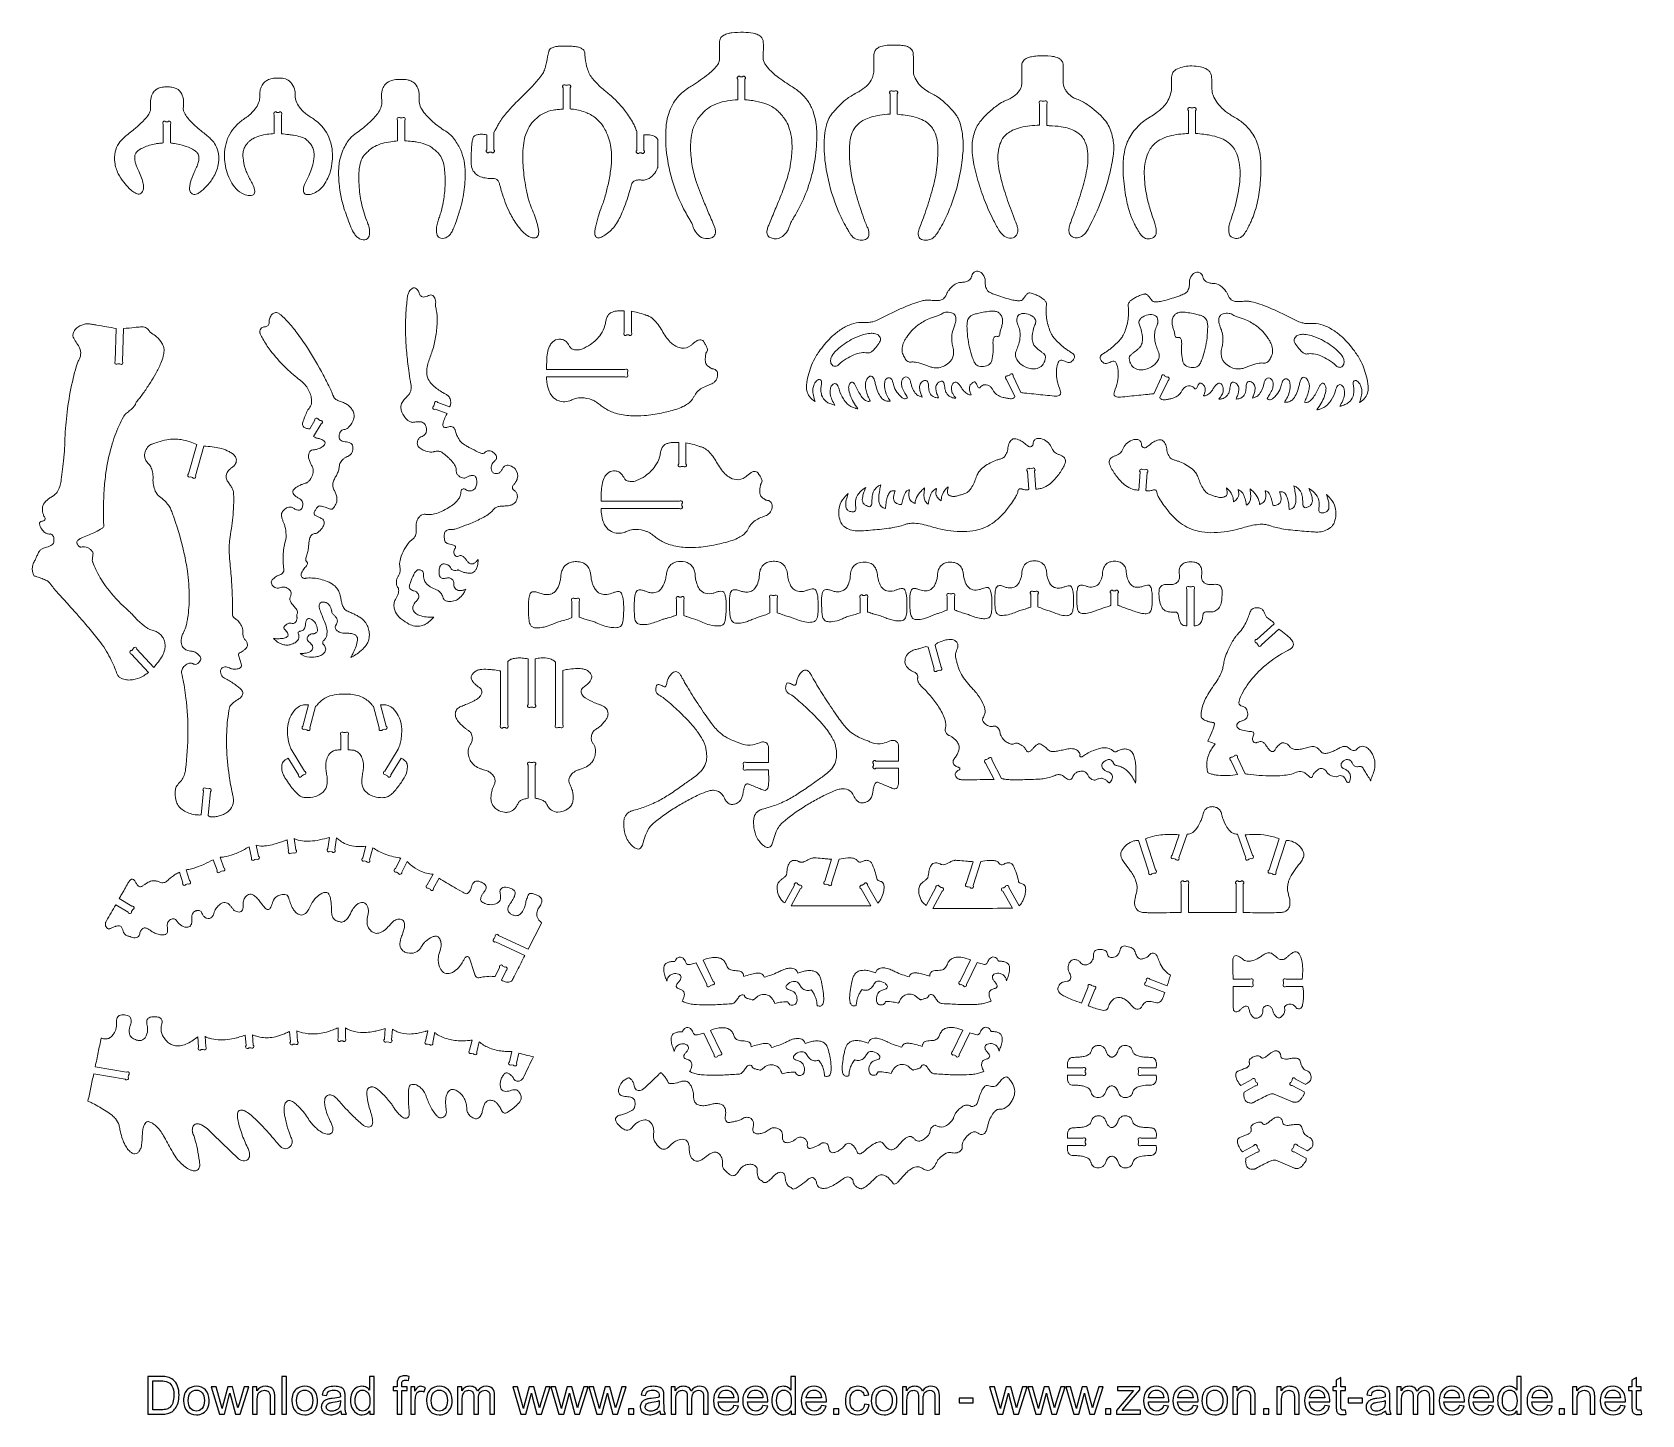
# Model space of a CAD drawing. Header units: centimetres. Extents: x -10 to 15.9, y -10.7 to 11.5.
import ezdxf

# ---------------------------------------------------------------- set-up
doc = ezdxf.new("R2010")
doc.units = ezdxf.units.CM
doc.header["$MEASUREMENT"] = 0
doc.layers.add('Layer 1', color=7, linetype='Continuous')

msp = doc.modelspace()

# ---------------------------------------------------------------- linework, layer by layer
at = {"layer": 'Layer 1', "color": 18, "lineweight": 9}
for points, knots in [([(1.49814, 10.44386), (1.49814, 10.44386), (1.49814, 10.77283), (1.49814, 10.77283), (1.49814, 10.77283), (1.50545, 10.78014), (1.50831, 10.79081), (1.50563, 10.8008), (1.50563, 10.8008), (1.50295, 10.81079), (1.49515, 10.8186), (1.48515, 10.82128), (1.48515, 10.82128), (1.47516, 10.82395), (1.4645, 10.8211), (1.45718, 10.81378), (1.45718, 10.81378), (1.45718, 10.81378), (1.42325, 10.81378), (1.42325, 10.81378), (1.42325, 10.81378), (1.41594, 10.8211), (1.40528, 10.82395), (1.39528, 10.82128), (1.39528, 10.82128), (1.38529, 10.8186), (1.37748, 10.81079), (1.37481, 10.8008), (1.37481, 10.8008), (1.37213, 10.79081), (1.37498, 10.78014), (1.3823, 10.77283), (1.3823, 10.77283), (1.3823, 10.77283), (1.38229, 10.44339), (1.38229, 10.44339), (1.38229, 10.44339), (1.327, 10.43981), (1.27191, 10.43356), (1.21721, 10.42467), (1.21721, 10.42467), (1.16016, 10.4154), (1.10414, 10.40074), (1.04986, 10.38087), (1.04986, 10.38087), (1.02435, 10.37154), (0.99942, 10.3607), (0.97519, 10.34842), (0.97519, 10.34842), (0.9336, 10.32733), (0.89491, 10.301), (0.86003, 10.27005), (0.86003, 10.27005), (0.83813, 10.25061), (0.81749, 10.22981), (0.79823, 10.20777), (0.79823, 10.20777), (0.77641, 10.1828), (0.75601, 10.15664), (0.73712, 10.1294), (0.73712, 10.1294), (0.70073, 10.07693), (0.67356, 10.01865), (0.65676, 9.95705), (0.65676, 9.95705), (0.64153, 9.90114), (0.63155, 9.84395), (0.62698, 9.78618), (0.62698, 9.78618), (0.62362, 9.74385), (0.62246, 9.70137), (0.6235, 9.65891), (0.6235, 9.65891), (0.62577, 9.56564), (0.63472, 9.47267), (0.65028, 9.38069), (0.65028, 9.38069), (0.66562, 9.29006), (0.68873, 9.20093), (0.71937, 9.11426), (0.71937, 9.11426), (0.75977, 8.99997), (0.8031, 8.88674), (0.84931, 8.77467), (0.84931, 8.77467), (0.87966, 8.70109), (0.91101, 8.62793), (0.94337, 8.55521), (0.94337, 8.55521), (0.96079, 8.51605), (0.97751, 8.47658), (0.9935, 8.43682), (0.9935, 8.43682), (1.00023, 8.42009), (1.00654, 8.4032), (1.01243, 8.38616), (1.01243, 8.38616), (1.01927, 8.36633), (1.02299, 8.34555), (1.02345, 8.32458), (1.02345, 8.32458), (1.02376, 8.31042), (1.02172, 8.2963), (1.01742, 8.2828), (1.01742, 8.2828), (1.01019, 8.26008), (0.99437, 8.24107), (0.97336, 8.2298), (0.97336, 8.2298), (0.96286, 8.22418), (0.9517, 8.21991), (0.94013, 8.21709), (0.94013, 8.21709), (0.9148, 8.21092), (0.88858, 8.20927), (0.86268, 8.2122), (0.86268, 8.2122), (0.81997, 8.21704), (0.77994, 8.23551), (0.74852, 8.26484), (0.74852, 8.26484), (0.72114, 8.29041), (0.69868, 8.32082), (0.6823, 8.35451), (0.6823, 8.35451), (0.67404, 8.37149), (0.66713, 8.38908), (0.66163, 8.40713), (0.66163, 8.40713), (0.65613, 8.42518), (0.6493, 8.4428), (0.64121, 8.45985), (0.64121, 8.45985), (0.63211, 8.479), (0.62194, 8.49762), (0.61074, 8.51562), (0.61074, 8.51562), (0.58995, 8.54903), (0.56995, 8.58292), (0.55076, 8.61727), (0.55076, 8.61727), (0.44325, 8.80968), (0.36066, 9.01504), (0.30503, 9.22831), (0.30503, 9.22831), (0.26432, 9.38436), (0.23857, 9.54395), (0.22813, 9.70488), (0.22813, 9.70488), (0.22188, 9.80134), (0.22207, 9.89812), (0.22869, 9.99456), (0.22869, 9.99456), (0.23316, 10.05976), (0.24407, 10.12437), (0.26126, 10.18743), (0.26126, 10.18743), (0.27471, 10.2368), (0.29282, 10.2848), (0.31534, 10.33075), (0.31534, 10.33075), (0.35575, 10.41326), (0.41143, 10.4874), (0.47939, 10.54922), (0.47939, 10.54922), (0.50961, 10.57672), (0.54186, 10.6019), (0.57587, 10.62454), (0.57587, 10.62454), (0.60145, 10.64158), (0.62736, 10.65813), (0.65358, 10.67418), (0.65358, 10.67418), (0.74282, 10.72881), (0.82853, 10.78897), (0.91023, 10.85434), (0.91023, 10.85434), (0.94084, 10.87883), (0.96991, 10.90517), (0.99729, 10.93321), (0.99729, 10.93321), (1.02018, 10.95666), (1.04095, 10.98208), (1.05936, 11.00918), (1.05936, 11.00918), (1.0675, 11.02116), (1.0741, 11.03411), (1.07901, 11.04773), (1.07901, 11.04773), (1.08239, 11.05709), (1.08478, 11.06677), (1.08616, 11.07663), (1.08616, 11.07663), (1.08866, 11.09451), (1.09015, 11.11252), (1.09061, 11.13057), (1.09061, 11.13057), (1.09129, 11.15746), (1.09123, 11.18435), (1.09044, 11.21123), (1.09044, 11.21123), (1.08897, 11.26113), (1.0885, 11.31107), (1.08903, 11.361), (1.08903, 11.361), (1.08917, 11.37421), (1.09066, 11.38737), (1.09349, 11.40027), (1.09349, 11.40027), (1.09788, 11.42034), (1.10784, 11.43876), (1.12221, 11.45343), (1.12221, 11.45343), (1.13204, 11.46346), (1.14324, 11.47204), (1.15548, 11.47893), (1.15548, 11.47893), (1.17775, 11.49146), (1.20157, 11.50104), (1.22631, 11.50743), (1.22631, 11.50743), (1.24668, 11.5127), (1.2674, 11.5165), (1.28831, 11.51883), (1.28831, 11.51883), (1.34955, 11.52563), (1.41116, 11.52852), (1.47276, 11.52749), (1.47276, 11.52749), (1.52623, 11.5266), (1.57954, 11.5212), (1.6321, 11.51134), (1.6321, 11.51134), (1.65068, 11.50785), (1.66892, 11.5027), (1.68659, 11.49594), (1.68659, 11.49594), (1.70989, 11.48704), (1.73163, 11.47446), (1.75097, 11.45871), (1.75097, 11.45871), (1.76445, 11.44772), (1.77521, 11.43375), (1.78239, 11.4179), (1.78239, 11.4179), (1.78566, 11.41067), (1.78791, 11.40301), (1.78906, 11.39516), (1.78906, 11.39516), (1.79175, 11.3768), (1.79335, 11.35829), (1.79384, 11.33974), (1.79384, 11.33974), (1.79437, 11.31962), (1.7945, 11.29948), (1.79423, 11.27935), (1.79423, 11.27935), (1.79365, 11.2365), (1.79266, 11.19365), (1.79128, 11.15081), (1.79128, 11.15081), (1.79075, 11.13469), (1.79081, 11.11856), (1.79144, 11.10245), (1.79144, 11.10245), (1.79221, 11.08291), (1.79674, 11.06371), (1.8048, 11.04589), (1.8048, 11.04589), (1.81277, 11.02825), (1.82262, 11.01153), (1.83418, 10.996), (1.83418, 10.996), (1.8593, 10.96226), (1.88708, 10.93058), (1.91725, 10.90126), (1.91725, 10.90126), (1.94674, 10.87258), (1.97777, 10.84553), (2.01018, 10.8202), (2.01018, 10.8202), (2.05187, 10.78763), (2.0949, 10.75682), (2.13917, 10.72786), (2.13917, 10.72786), (2.17993, 10.70119), (2.22077, 10.67466), (2.2617, 10.64826), (2.2617, 10.64826), (2.29017, 10.62989), (2.31796, 10.61047), (2.34499, 10.59004), (2.34499, 10.59004), (2.3722, 10.56947), (2.3983, 10.54746), (2.42316, 10.5241), (2.42316, 10.5241), (2.46302, 10.48666), (2.49768, 10.44404), (2.52622, 10.39739), (2.52622, 10.39739), (2.55843, 10.34472), (2.58402, 10.28826), (2.6024, 10.22931), (2.6024, 10.22931), (2.63204, 10.1342), (2.64898, 10.03557), (2.65277, 9.93601), (2.65277, 9.93601), (2.6539, 9.90633), (2.65421, 9.87662), (2.65371, 9.84692), (2.65371, 9.84692), (2.65258, 9.77931), (2.64902, 9.71175), (2.64304, 9.64439), (2.64304, 9.64439), (2.63102, 9.50879), (2.60822, 9.37434), (2.57489, 9.24235), (2.57489, 9.24235), (2.5135, 8.99924), (2.41581, 8.7667), (2.28521, 8.55267), (2.28521, 8.55267), (2.2757, 8.53709), (2.26614, 8.52156), (2.25652, 8.50605), (2.25652, 8.50605), (2.24921, 8.49427), (2.24274, 8.48198), (2.23716, 8.46928), (2.23716, 8.46928), (2.22752, 8.44733), (2.21882, 8.42498), (2.21107, 8.40229), (2.21107, 8.40229), (2.2033, 8.37957), (2.19343, 8.35762), (2.18158, 8.33673), (2.18158, 8.33673), (2.16101, 8.30049), (2.13314, 8.26889), (2.09974, 8.24396), (2.09974, 8.24396), (2.06235, 8.21603), (2.01569, 8.20338), (1.96931, 8.20857), (1.96931, 8.20857), (1.94647, 8.21113), (1.92419, 8.21744), (1.90339, 8.22723), (1.90339, 8.22723), (1.88312, 8.23677), (1.8672, 8.25364), (1.85884, 8.27443), (1.85884, 8.27443), (1.85166, 8.29232), (1.84924, 8.31178), (1.85184, 8.33089), (1.85184, 8.33089), (1.85484, 8.3529), (1.85994, 8.37458), (1.86708, 8.39562), (1.86708, 8.39562), (1.87084, 8.40673), (1.87494, 8.41772), (1.87936, 8.42858), (1.87936, 8.42858), (1.89401, 8.4646), (1.90898, 8.50049), (1.92427, 8.53624), (1.92427, 8.53624), (1.95736, 8.61359), (1.99005, 8.69111), (2.02235, 8.7688), (2.02235, 8.7688), (2.06197, 8.86409), (2.09916, 8.96037), (2.13388, 9.05756), (2.13388, 9.05756), (2.14997, 9.10262), (2.16523, 9.14797), (2.17963, 9.1936), (2.17963, 9.1936), (2.19964, 9.25701), (2.21549, 9.32165), (2.22708, 9.38712), (2.22708, 9.38712), (2.24224, 9.47277), (2.25152, 9.55934), (2.25486, 9.64625), (2.25486, 9.64625), (2.25736, 9.71139), (2.2539, 9.7766), (2.24452, 9.8411), (2.24452, 9.8411), (2.2364, 9.8969), (2.22255, 9.95171), (2.20319, 10.00467), (2.20319, 10.00467), (2.18714, 10.04855), (2.16569, 10.09026), (2.13932, 10.12883), (2.13932, 10.12883), (2.13098, 10.14102), (2.12231, 10.15299), (2.11333, 10.16471), (2.11333, 10.16471), (2.09569, 10.18772), (2.07703, 10.20991), (2.05737, 10.23122), (2.05737, 10.23122), (2.04087, 10.24912), (2.02323, 10.26593), (2.00455, 10.28155), (2.00455, 10.28155), (1.98059, 10.30159), (1.9548, 10.31932), (1.92751, 10.33452), (1.92751, 10.33452), (1.88825, 10.35638), (1.84686, 10.37414), (1.80397, 10.38752), (1.80397, 10.38752), (1.74501, 10.40592), (1.68477, 10.41989), (1.62373, 10.42931), (1.62373, 10.42931), (1.60689, 10.43191), (1.59, 10.43419), (1.57308, 10.43615), (1.57308, 10.43615), (1.54813, 10.43904), (1.52315, 10.44161), (1.49814, 10.44386)], [0, 0, 0, 0, 0.00909091, 0.00909091, 0.00909091, 0.00909091, 0.01818182, 0.01818182, 0.01818182, 0.01818182, 0.02727273, 0.02727273, 0.02727273, 0.02727273, 0.03636364, 0.03636364, 0.03636364, 0.03636364, 0.04545455, 0.04545455, 0.04545455, 0.04545455, 0.05454545, 0.05454545, 0.05454545, 0.05454545, 0.06363636, 0.06363636, 0.06363636, 0.06363636, 0.07272727, 0.07272727, 0.07272727, 0.07272727, 0.08181818, 0.08181818, 0.08181818, 0.08181818, 0.09090909, 0.09090909, 0.09090909, 0.09090909, 0.1, 0.1, 0.1, 0.1, 0.10909091, 0.10909091, 0.10909091, 0.10909091, 0.11818182, 0.11818182, 0.11818182, 0.11818182, 0.12727273, 0.12727273, 0.12727273, 0.12727273, 0.13636364, 0.13636364, 0.13636364, 0.13636364, 0.14545455, 0.14545455, 0.14545455, 0.14545455, 0.15454545, 0.15454545, 0.15454545, 0.15454545, 0.16363636, 0.16363636, 0.16363636, 0.16363636, 0.17272727, 0.17272727, 0.17272727, 0.17272727, 0.18181818, 0.18181818, 0.18181818, 0.18181818, 0.19090909, 0.19090909, 0.19090909, 0.19090909, 0.2, 0.2, 0.2, 0.2, 0.20909091, 0.20909091, 0.20909091, 0.20909091, 0.21818182, 0.21818182, 0.21818182, 0.21818182, 0.22727273, 0.22727273, 0.22727273, 0.22727273, 0.23636364, 0.23636364, 0.23636364, 0.23636364, 0.24545455, 0.24545455, 0.24545455, 0.24545455, 0.25454545, 0.25454545, 0.25454545, 0.25454545, 0.26363636, 0.26363636, 0.26363636, 0.26363636, 0.27272727, 0.27272727, 0.27272727, 0.27272727, 0.28181818, 0.28181818, 0.28181818, 0.28181818, 0.29090909, 0.29090909, 0.29090909, 0.29090909, 0.3, 0.3, 0.3, 0.3, 0.30909091, 0.30909091, 0.30909091, 0.30909091, 0.31818182, 0.31818182, 0.31818182, 0.31818182, 0.32727273, 0.32727273, 0.32727273, 0.32727273, 0.33636364, 0.33636364, 0.33636364, 0.33636364, 0.34545455, 0.34545455, 0.34545455, 0.34545455, 0.35454545, 0.35454545, 0.35454545, 0.35454545, 0.36363636, 0.36363636, 0.36363636, 0.36363636, 0.37272727, 0.37272727, 0.37272727, 0.37272727, 0.38181818, 0.38181818, 0.38181818, 0.38181818, 0.39090909, 0.39090909, 0.39090909, 0.39090909, 0.4, 0.4, 0.4, 0.4, 0.40909091, 0.40909091, 0.40909091, 0.40909091, 0.41818182, 0.41818182, 0.41818182, 0.41818182, 0.42727273, 0.42727273, 0.42727273, 0.42727273, 0.43636364, 0.43636364, 0.43636364, 0.43636364, 0.44545455, 0.44545455, 0.44545455, 0.44545455, 0.45454545, 0.45454545, 0.45454545, 0.45454545, 0.46363636, 0.46363636, 0.46363636, 0.46363636, 0.47272727, 0.47272727, 0.47272727, 0.47272727, 0.48181818, 0.48181818, 0.48181818, 0.48181818, 0.49090909, 0.49090909, 0.49090909, 0.49090909, 0.5, 0.5, 0.5, 0.5, 0.50909091, 0.50909091, 0.50909091, 0.50909091, 0.51818182, 0.51818182, 0.51818182, 0.51818182, 0.52727273, 0.52727273, 0.52727273, 0.52727273, 0.53636364, 0.53636364, 0.53636364, 0.53636364, 0.54545455, 0.54545455, 0.54545455, 0.54545455, 0.55454545, 0.55454545, 0.55454545, 0.55454545, 0.56363636, 0.56363636, 0.56363636, 0.56363636, 0.57272727, 0.57272727, 0.57272727, 0.57272727, 0.58181818, 0.58181818, 0.58181818, 0.58181818, 0.59090909, 0.59090909, 0.59090909, 0.59090909, 0.6, 0.6, 0.6, 0.6, 0.60909091, 0.60909091, 0.60909091, 0.60909091, 0.61818182, 0.61818182, 0.61818182, 0.61818182, 0.62727273, 0.62727273, 0.62727273, 0.62727273, 0.63636364, 0.63636364, 0.63636364, 0.63636364, 0.64545455, 0.64545455, 0.64545455, 0.64545455, 0.65454545, 0.65454545, 0.65454545, 0.65454545, 0.66363636, 0.66363636, 0.66363636, 0.66363636, 0.67272727, 0.67272727, 0.67272727, 0.67272727, 0.68181818, 0.68181818, 0.68181818, 0.68181818, 0.69090909, 0.69090909, 0.69090909, 0.69090909, 0.7, 0.7, 0.7, 0.7, 0.70909091, 0.70909091, 0.70909091, 0.70909091, 0.71818182, 0.71818182, 0.71818182, 0.71818182, 0.72727273, 0.72727273, 0.72727273, 0.72727273, 0.73636364, 0.73636364, 0.73636364, 0.73636364, 0.74545455, 0.74545455, 0.74545455, 0.74545455, 0.75454545, 0.75454545, 0.75454545, 0.75454545, 0.76363636, 0.76363636, 0.76363636, 0.76363636, 0.77272727, 0.77272727, 0.77272727, 0.77272727, 0.78181818, 0.78181818, 0.78181818, 0.78181818, 0.79090909, 0.79090909, 0.79090909, 0.79090909, 0.8, 0.8, 0.8, 0.8, 0.80909091, 0.80909091, 0.80909091, 0.80909091, 0.81818182, 0.81818182, 0.81818182, 0.81818182, 0.82727273, 0.82727273, 0.82727273, 0.82727273, 0.83636364, 0.83636364, 0.83636364, 0.83636364, 0.84545455, 0.84545455, 0.84545455, 0.84545455, 0.85454545, 0.85454545, 0.85454545, 0.85454545, 0.86363636, 0.86363636, 0.86363636, 0.86363636, 0.87272727, 0.87272727, 0.87272727, 0.87272727, 0.88181818, 0.88181818, 0.88181818, 0.88181818, 0.89090909, 0.89090909, 0.89090909, 0.89090909, 0.9, 0.9, 0.9, 0.9, 0.90909091, 0.90909091, 0.90909091, 0.90909091, 0.91818182, 0.91818182, 0.91818182, 0.91818182, 0.92727273, 0.92727273, 0.92727273, 0.92727273, 0.93636364, 0.93636364, 0.93636364, 0.93636364, 0.94545455, 0.94545455, 0.94545455, 0.94545455, 0.95454545, 0.95454545, 0.95454545, 0.95454545, 0.96363636, 0.96363636, 0.96363636, 0.96363636, 0.97272727, 0.97272727, 0.97272727, 0.97272727, 0.98181818, 0.98181818, 0.98181818, 0.98181818, 1, 1, 1, 1]), ([(-2.6551, 9.87928), (-2.6551, 9.87928), (-2.65512, 9.63874), (-2.65512, 9.63874), (-2.65512, 9.63874), (-2.66243, 9.63143), (-2.66529, 9.62077), (-2.66261, 9.61077), (-2.66261, 9.61077), (-2.65994, 9.60078), (-2.65213, 9.59297), (-2.64214, 9.59029), (-2.64214, 9.59029), (-2.63214, 9.58762), (-2.62148, 9.59047), (-2.61416, 9.59779), (-2.61416, 9.59779), (-2.61416, 9.59779), (-2.58025, 9.59779), (-2.58025, 9.59779), (-2.58025, 9.59779), (-2.57293, 9.59047), (-2.56227, 9.58762), (-2.55227, 9.59029), (-2.55227, 9.59029), (-2.54228, 9.59297), (-2.53447, 9.60078), (-2.5318, 9.61078), (-2.5318, 9.61078), (-2.52912, 9.62077), (-2.53198, 9.63143), (-2.5393, 9.63875), (-2.5393, 9.63875), (-2.5393, 9.63875), (-2.53936, 9.91494), (-2.53936, 9.91494), (-2.53936, 9.91494), (-2.53936, 9.91494), (-2.51735, 9.95454), (-2.51735, 9.95454), (-2.51735, 9.95454), (-2.50705, 9.97329), (-2.49696, 9.99214), (-2.48707, 10.0111), (-2.48707, 10.0111), (-2.47717, 10.03006), (-2.4667, 10.04872), (-2.45567, 10.06705), (-2.45567, 10.06705), (-2.42105, 10.12457), (-2.38187, 10.17923), (-2.33851, 10.23049), (-2.33851, 10.23049), (-2.29671, 10.27991), (-2.25293, 10.32763), (-2.20727, 10.37352), (-2.20727, 10.37352), (-2.1771, 10.40384), (-2.14658, 10.43382), (-2.11573, 10.46345), (-2.11573, 10.46345), (-2.05842, 10.51849), (-2.00233, 10.57477), (-1.9475, 10.63228), (-1.9475, 10.63228), (-1.90152, 10.6805), (-1.85715, 10.73023), (-1.81445, 10.78139), (-1.81445, 10.78139), (-1.79251, 10.80769), (-1.77229, 10.83537), (-1.75391, 10.86427), (-1.75391, 10.86427), (-1.73905, 10.88763), (-1.7275, 10.91294), (-1.71959, 10.93948), (-1.71959, 10.93948), (-1.71387, 10.95866), (-1.7089, 10.97806), (-1.70469, 10.99763), (-1.70469, 10.99763), (-1.69185, 11.05727), (-1.67884, 11.11688), (-1.66565, 11.17646), (-1.66565, 11.17646), (-1.66258, 11.19034), (-1.65933, 11.20419), (-1.65591, 11.21799), (-1.65591, 11.21799), (-1.65477, 11.22261), (-1.65339, 11.22716), (-1.65179, 11.23163), (-1.65179, 11.23163), (-1.65032, 11.23572), (-1.64835, 11.23961), (-1.64593, 11.24322), (-1.64593, 11.24322), (-1.63814, 11.25481), (-1.62783, 11.2645), (-1.61578, 11.27157), (-1.61578, 11.27157), (-1.59796, 11.28202), (-1.57866, 11.28973), (-1.55855, 11.29446), (-1.55855, 11.29446), (-1.54117, 11.29854), (-1.52344, 11.30096), (-1.5056, 11.3017), (-1.5056, 11.3017), (-1.43859, 11.30448), (-1.37149, 11.30475), (-1.30446, 11.30251), (-1.30446, 11.30251), (-1.27337, 11.30147), (-1.24233, 11.29901), (-1.21146, 11.29515), (-1.21146, 11.29515), (-1.18845, 11.29228), (-1.16603, 11.28576), (-1.14507, 11.27584), (-1.14507, 11.27584), (-1.13021, 11.26882), (-1.11664, 11.25934), (-1.10492, 11.2478), (-1.10492, 11.2478), (-1.09141, 11.2345), (-1.08205, 11.21755), (-1.07798, 11.19903), (-1.07798, 11.19903), (-1.07674, 11.1934), (-1.07606, 11.18766), (-1.07596, 11.1819), (-1.07596, 11.1819), (-1.07553, 11.15891), (-1.07402, 11.13595), (-1.07142, 11.11311), (-1.07142, 11.11311), (-1.06473, 11.05421), (-1.0528, 10.99604), (-1.03578, 10.93926), (-1.03578, 10.93926), (-1.02693, 10.90975), (-1.01504, 10.88125), (-1.0003, 10.85421), (-1.0003, 10.85421), (-0.98565, 10.82734), (-0.96855, 10.80188), (-0.94921, 10.77816), (-0.94921, 10.77816), (-0.8997, 10.71744), (-0.84423, 10.66186), (-0.78359, 10.61224), (-0.78359, 10.61224), (-0.76676, 10.59846), (-0.74979, 10.58484), (-0.7327, 10.57139), (-0.7327, 10.57139), (-0.71561, 10.55793), (-0.69884, 10.54407), (-0.68241, 10.5298), (-0.68241, 10.5298), (-0.59375, 10.45282), (-0.51228, 10.3679), (-0.43903, 10.27613), (-0.43903, 10.27613), (-0.39204, 10.21726), (-0.34991, 10.15466), (-0.31306, 10.08897), (-0.31306, 10.08897), (-0.30036, 10.06633), (-0.28838, 10.04328), (-0.27715, 10.01987), (-0.27715, 10.01987), (-0.26717, 9.99907), (-0.25795, 9.97792), (-0.24949, 9.95646), (-0.24949, 9.95646), (-0.24728, 9.95086), (-0.24504, 9.94527), (-0.24278, 9.9397), (-0.24278, 9.9397), (-0.24221, 9.9383), (-0.24178, 9.93685), (-0.24151, 9.93536), (-0.24151, 9.93536), (-0.24151, 9.93536), (-0.24154, 9.62846), (-0.24154, 9.62846), (-0.24154, 9.62846), (-0.24886, 9.62115), (-0.25172, 9.61048), (-0.24904, 9.60049), (-0.24904, 9.60049), (-0.24636, 9.5905), (-0.23856, 9.58269), (-0.22856, 9.58001), (-0.22856, 9.58001), (-0.21857, 9.57733), (-0.20791, 9.58019), (-0.20059, 9.5875), (-0.20059, 9.5875), (-0.20059, 9.5875), (-0.16667, 9.5875), (-0.16667, 9.5875), (-0.16667, 9.5875), (-0.15935, 9.58019), (-0.14869, 9.57733), (-0.1387, 9.58001), (-0.1387, 9.58001), (-0.1287, 9.58269), (-0.1209, 9.59049), (-0.11822, 9.60049), (-0.11822, 9.60049), (-0.11554, 9.61048), (-0.1184, 9.62114), (-0.12571, 9.62846), (-0.12571, 9.62846), (-0.12571, 9.62846), (-0.12572, 9.87749), (-0.12572, 9.87749), (-0.12572, 9.87749), (-0.11136, 9.87852), (-0.09699, 9.87944), (-0.08262, 9.88025), (-0.08262, 9.88025), (-0.06804, 9.88106), (-0.05341, 9.88046), (-0.03894, 9.87846), (-0.03894, 9.87846), (-0.00915, 9.87433), (0.01971, 9.86508), (0.04635, 9.85114), (0.04635, 9.85114), (0.05764, 9.84523), (0.06805, 9.83776), (0.07726, 9.82896), (0.07726, 9.82896), (0.08279, 9.82368), (0.08768, 9.81776), (0.09182, 9.81134), (0.09182, 9.81134), (0.09405, 9.80789), (0.09548, 9.80398), (0.09601, 9.79991), (0.09601, 9.79991), (0.09601, 9.79991), (0.09535, 9.36223), (0.09535, 9.36223), (0.09535, 9.36223), (0.0949, 9.3581), (0.09397, 9.35403), (0.09259, 9.35011), (0.09259, 9.35011), (0.08806, 9.3373), (0.08284, 9.32475), (0.07697, 9.3125), (0.07697, 9.3125), (0.06018, 9.27745), (0.03748, 9.24553), (0.00989, 9.21816), (0.00989, 9.21816), (-0.02232, 9.18619), (-0.06316, 9.16428), (-0.1076, 9.1551), (-0.1076, 9.1551), (-0.12764, 9.15096), (-0.14821, 9.14993), (-0.16856, 9.15206), (-0.16856, 9.15206), (-0.18885, 9.15418), (-0.2093, 9.15425), (-0.2296, 9.15227), (-0.2296, 9.15227), (-0.24394, 9.15088), (-0.258, 9.14743), (-0.27135, 9.14204), (-0.27135, 9.14204), (-0.29258, 9.13346), (-0.30966, 9.11704), (-0.31906, 9.09617), (-0.31906, 9.09617), (-0.32126, 9.09127), (-0.32317, 9.08625), (-0.32477, 9.08112), (-0.32477, 9.08112), (-0.33342, 9.0535), (-0.34176, 9.02578), (-0.34979, 8.99797), (-0.34979, 8.99797), (-0.36145, 8.95764), (-0.37341, 8.9174), (-0.38568, 8.87725), (-0.38568, 8.87725), (-0.40107, 8.8269), (-0.41828, 8.77711), (-0.43726, 8.728), (-0.43726, 8.728), (-0.45299, 8.68733), (-0.46982, 8.64709), (-0.48775, 8.60734), (-0.48775, 8.60734), (-0.50302, 8.57348), (-0.51937, 8.54012), (-0.53678, 8.50731), (-0.53678, 8.50731), (-0.55573, 8.4716), (-0.57757, 8.4375), (-0.60209, 8.40535), (-0.60209, 8.40535), (-0.64412, 8.35022), (-0.69569, 8.30305), (-0.75432, 8.26607), (-0.75432, 8.26607), (-0.77789, 8.2512), (-0.80257, 8.23814), (-0.82812, 8.22701), (-0.82812, 8.22701), (-0.83782, 8.22278), (-0.84829, 8.22057), (-0.85887, 8.22051), (-0.85887, 8.22051), (-0.87635, 8.2204), (-0.89261, 8.22954), (-0.90163, 8.24451), (-0.90163, 8.24451), (-0.90758, 8.25441), (-0.91188, 8.26523), (-0.91434, 8.27652), (-0.91434, 8.27652), (-0.91784, 8.29258), (-0.91859, 8.30913), (-0.91656, 8.32545), (-0.91656, 8.32545), (-0.91384, 8.34737), (-0.91005, 8.36914), (-0.90523, 8.39068), (-0.90523, 8.39068), (-0.89247, 8.44765), (-0.87796, 8.5042), (-0.86173, 8.56027), (-0.86173, 8.56027), (-0.84834, 8.60654), (-0.83322, 8.6523), (-0.81642, 8.69744), (-0.81642, 8.69744), (-0.81016, 8.71426), (-0.80375, 8.73103), (-0.79719, 8.74774), (-0.79719, 8.74774), (-0.79064, 8.76445), (-0.7845, 8.78132), (-0.77877, 8.79834), (-0.77877, 8.79834), (-0.76764, 8.83144), (-0.7575, 8.86486), (-0.74834, 8.89857), (-0.74834, 8.89857), (-0.73012, 8.96562), (-0.71354, 9.03309), (-0.69862, 9.10095), (-0.69862, 9.10095), (-0.68209, 9.17609), (-0.66903, 9.25195), (-0.65948, 9.32829), (-0.65948, 9.32829), (-0.65156, 9.39156), (-0.64716, 9.45521), (-0.6463, 9.51897), (-0.6463, 9.51897), (-0.64559, 9.57211), (-0.6491, 9.62521), (-0.65682, 9.67779), (-0.65682, 9.67779), (-0.67043, 9.77053), (-0.69916, 9.86037), (-0.74189, 9.94379), (-0.74189, 9.94379), (-0.75616, 9.97164), (-0.77198, 9.99865), (-0.78929, 10.02471), (-0.78929, 10.02471), (-0.81718, 10.0667), (-0.85081, 10.10456), (-0.88921, 10.13721), (-0.88921, 10.13721), (-0.93655, 10.17746), (-0.98993, 10.20997), (-1.04742, 10.23354), (-1.04742, 10.23354), (-1.11561, 10.2615), (-1.1872, 10.28029), (-1.26034, 10.2894), (-1.26034, 10.2894), (-1.26623, 10.29013), (-1.27213, 10.29078), (-1.27804, 10.29133), (-1.27804, 10.29133), (-1.2894, 10.29239), (-1.30076, 10.29335), (-1.31213, 10.29423), (-1.31213, 10.29423), (-1.31213, 10.29423), (-1.31213, 10.63578), (-1.31213, 10.63578), (-1.31213, 10.63578), (-1.30481, 10.6431), (-1.30196, 10.65376), (-1.30464, 10.66376), (-1.30464, 10.66376), (-1.30731, 10.67375), (-1.31512, 10.68156), (-1.32511, 10.68423), (-1.32511, 10.68423), (-1.33511, 10.68691), (-1.34577, 10.68405), (-1.35308, 10.67674), (-1.35308, 10.67674), (-1.35308, 10.67674), (-1.38701, 10.67674), (-1.38701, 10.67674), (-1.38701, 10.67674), (-1.39433, 10.68405), (-1.40499, 10.68691), (-1.41498, 10.68423), (-1.41498, 10.68423), (-1.42498, 10.68156), (-1.43278, 10.67375), (-1.43546, 10.66376), (-1.43546, 10.66376), (-1.43814, 10.65376), (-1.43528, 10.6431), (-1.42797, 10.63578), (-1.42797, 10.63578), (-1.42797, 10.63578), (-1.42797, 10.29115), (-1.42797, 10.29115), (-1.42797, 10.29115), (-1.45302, 10.29014), (-1.47804, 10.28835), (-1.50298, 10.28579), (-1.50298, 10.28579), (-1.53074, 10.28293), (-1.55842, 10.2793), (-1.58597, 10.2749), (-1.58597, 10.2749), (-1.63574, 10.26695), (-1.68402, 10.2516), (-1.72925, 10.22936), (-1.72925, 10.22936), (-1.81736, 10.18601), (-1.89286, 10.12084), (-1.94858, 10.03999), (-1.94858, 10.03999), (-1.97825, 9.99695), (-2.00261, 9.9505), (-2.02115, 9.90162), (-2.02115, 9.90162), (-2.03506, 9.86494), (-2.04574, 9.82712), (-2.05308, 9.78858), (-2.05308, 9.78858), (-2.06354, 9.73364), (-2.06991, 9.67801), (-2.07214, 9.62213), (-2.07214, 9.62213), (-2.07628, 9.51867), (-2.0735, 9.41506), (-2.06381, 9.31197), (-2.06381, 9.31197), (-2.05884, 9.25905), (-2.0525, 9.20627), (-2.04479, 9.15368), (-2.04479, 9.15368), (-2.03651, 9.09718), (-2.02687, 9.04088), (-2.01587, 8.98485), (-2.01587, 8.98485), (-2.00663, 8.93777), (-1.99588, 8.891), (-1.98363, 8.84462), (-1.98363, 8.84462), (-1.97654, 8.8178), (-1.96797, 8.7914), (-1.95795, 8.76553), (-1.95795, 8.76553), (-1.94124, 8.72239), (-1.92418, 8.67939), (-1.90678, 8.63653), (-1.90678, 8.63653), (-1.88938, 8.59365), (-1.8736, 8.55012), (-1.8595, 8.50605), (-1.8595, 8.50605), (-1.84451, 8.45919), (-1.83237, 8.41145), (-1.82318, 8.36312), (-1.82318, 8.36312), (-1.81901, 8.34122), (-1.81783, 8.31886), (-1.81966, 8.29665), (-1.81966, 8.29665), (-1.8207, 8.28404), (-1.82369, 8.27166), (-1.82853, 8.25996), (-1.82853, 8.25996), (-1.83591, 8.24211), (-1.85137, 8.22883), (-1.87013, 8.22423), (-1.87013, 8.22423), (-1.88383, 8.22087), (-1.89807, 8.22029), (-1.912, 8.2225), (-1.912, 8.2225), (-1.93116, 8.22554), (-1.94978, 8.23132), (-1.96729, 8.23967), (-1.96729, 8.23967), (-1.98524, 8.24822), (-2.00219, 8.25875), (-2.01782, 8.27104), (-2.01782, 8.27104), (-2.04151, 8.28969), (-2.06382, 8.31004), (-2.08455, 8.33193), (-2.08455, 8.33193), (-2.12662, 8.37637), (-2.16457, 8.42455), (-2.19792, 8.47586), (-2.19792, 8.47586), (-2.23874, 8.53867), (-2.27484, 8.60444), (-2.30593, 8.6726), (-2.30593, 8.6726), (-2.32995, 8.72527), (-2.35164, 8.77898), (-2.37094, 8.83356), (-2.37094, 8.83356), (-2.39457, 8.9004), (-2.4158, 8.96808), (-2.43458, 9.03644), (-2.43458, 9.03644), (-2.44006, 9.05643), (-2.44538, 9.07647), (-2.45051, 9.09655), (-2.45051, 9.09655), (-2.45444, 9.11192), (-2.46094, 9.12652), (-2.46974, 9.13972), (-2.46974, 9.13972), (-2.47523, 9.14797), (-2.48205, 9.15524), (-2.48993, 9.16125), (-2.48993, 9.16125), (-2.49641, 9.16618), (-2.50382, 9.16974), (-2.51172, 9.1717), (-2.51172, 9.1717), (-2.52524, 9.17508), (-2.53913, 9.17676), (-2.55307, 9.17673), (-2.55307, 9.17673), (-2.57885, 9.17668), (-2.60463, 9.17755), (-2.63035, 9.17936), (-2.63035, 9.17936), (-2.66336, 9.18168), (-2.69607, 9.18725), (-2.728, 9.19597), (-2.728, 9.19597), (-2.7608, 9.20493), (-2.79149, 9.22036), (-2.81824, 9.24135), (-2.81824, 9.24135), (-2.83831, 9.2571), (-2.85575, 9.27595), (-2.86989, 9.29718), (-2.86989, 9.29718), (-2.88739, 9.32345), (-2.89814, 9.35364), (-2.9012, 9.38506), (-2.9012, 9.38506), (-2.90207, 9.39395), (-2.90265, 9.40286), (-2.90296, 9.41179), (-2.90296, 9.41179), (-2.90417, 9.4472), (-2.90473, 9.48264), (-2.90461, 9.51807), (-2.90461, 9.51807), (-2.90447, 9.56427), (-2.9029, 9.61046), (-2.8999, 9.65656), (-2.8999, 9.65656), (-2.8975, 9.69354), (-2.89368, 9.73041), (-2.88844, 9.7671), (-2.88844, 9.7671), (-2.88569, 9.78629), (-2.88179, 9.8053), (-2.87675, 9.82402), (-2.87675, 9.82402), (-2.87475, 9.83144), (-2.87161, 9.83851), (-2.86746, 9.84497), (-2.86746, 9.84497), (-2.86342, 9.85123), (-2.85807, 9.85655), (-2.85177, 9.86055), (-2.85177, 9.86055), (-2.83778, 9.86943), (-2.8225, 9.8761), (-2.80647, 9.88032), (-2.80647, 9.88032), (-2.78613, 9.88567), (-2.76516, 9.88831), (-2.74412, 9.88817), (-2.74412, 9.88817), (-2.71424, 9.88797), (-2.68444, 9.88499), (-2.6551, 9.87928)], [0, 0, 0, 0, 0.00641026, 0.00641026, 0.00641026, 0.00641026, 0.01282051, 0.01282051, 0.01282051, 0.01282051, 0.01923077, 0.01923077, 0.01923077, 0.01923077, 0.02564103, 0.02564103, 0.02564103, 0.02564103, 0.03205128, 0.03205128, 0.03205128, 0.03205128, 0.03846154, 0.03846154, 0.03846154, 0.03846154, 0.04487179, 0.04487179, 0.04487179, 0.04487179, 0.05128205, 0.05128205, 0.05128205, 0.05128205, 0.05769231, 0.05769231, 0.05769231, 0.05769231, 0.06410256, 0.06410256, 0.06410256, 0.06410256, 0.07051282, 0.07051282, 0.07051282, 0.07051282, 0.07692308, 0.07692308, 0.07692308, 0.07692308, 0.08333333, 0.08333333, 0.08333333, 0.08333333, 0.08974359, 0.08974359, 0.08974359, 0.08974359, 0.09615385, 0.09615385, 0.09615385, 0.09615385, 0.1025641, 0.1025641, 0.1025641, 0.1025641, 0.10897436, 0.10897436, 0.10897436, 0.10897436, 0.11538462, 0.11538462, 0.11538462, 0.11538462, 0.12179487, 0.12179487, 0.12179487, 0.12179487, 0.12820513, 0.12820513, 0.12820513, 0.12820513, 0.13461538, 0.13461538, 0.13461538, 0.13461538, 0.14102564, 0.14102564, 0.14102564, 0.14102564, 0.1474359, 0.1474359, 0.1474359, 0.1474359, 0.15384615, 0.15384615, 0.15384615, 0.15384615, 0.16025641, 0.16025641, 0.16025641, 0.16025641, 0.16666667, 0.16666667, 0.16666667, 0.16666667, 0.17307692, 0.17307692, 0.17307692, 0.17307692, 0.17948718, 0.17948718, 0.17948718, 0.17948718, 0.18589744, 0.18589744, 0.18589744, 0.18589744, 0.19230769, 0.19230769, 0.19230769, 0.19230769, 0.19871795, 0.19871795, 0.19871795, 0.19871795, 0.20512821, 0.20512821, 0.20512821, 0.20512821, 0.21153846, 0.21153846, 0.21153846, 0.21153846, 0.21794872, 0.21794872, 0.21794872, 0.21794872, 0.22435897, 0.22435897, 0.22435897, 0.22435897, 0.23076923, 0.23076923, 0.23076923, 0.23076923, 0.23717949, 0.23717949, 0.23717949, 0.23717949, 0.24358974, 0.24358974, 0.24358974, 0.24358974, 0.25, 0.25, 0.25, 0.25, 0.25641026, 0.25641026, 0.25641026, 0.25641026, 0.26282051, 0.26282051, 0.26282051, 0.26282051, 0.26923077, 0.26923077, 0.26923077, 0.26923077, 0.27564103, 0.27564103, 0.27564103, 0.27564103, 0.28205128, 0.28205128, 0.28205128, 0.28205128, 0.28846154, 0.28846154, 0.28846154, 0.28846154, 0.29487179, 0.29487179, 0.29487179, 0.29487179, 0.30128205, 0.30128205, 0.30128205, 0.30128205, 0.30769231, 0.30769231, 0.30769231, 0.30769231, 0.31410256, 0.31410256, 0.31410256, 0.31410256, 0.32051282, 0.32051282, 0.32051282, 0.32051282, 0.32692308, 0.32692308, 0.32692308, 0.32692308, 0.33333333, 0.33333333, 0.33333333, 0.33333333, 0.33974359, 0.33974359, 0.33974359, 0.33974359, 0.34615385, 0.34615385, 0.34615385, 0.34615385, 0.3525641, 0.3525641, 0.3525641, 0.3525641, 0.35897436, 0.35897436, 0.35897436, 0.35897436, 0.36538462, 0.36538462, 0.36538462, 0.36538462, 0.37179487, 0.37179487, 0.37179487, 0.37179487, 0.37820513, 0.37820513, 0.37820513, 0.37820513, 0.38461538, 0.38461538, 0.38461538, 0.38461538, 0.39102564, 0.39102564, 0.39102564, 0.39102564, 0.3974359, 0.3974359, 0.3974359, 0.3974359, 0.40384615, 0.40384615, 0.40384615, 0.40384615, 0.41025641, 0.41025641, 0.41025641, 0.41025641, 0.41666667, 0.41666667, 0.41666667, 0.41666667, 0.42307692, 0.42307692, 0.42307692, 0.42307692, 0.42948718, 0.42948718, 0.42948718, 0.42948718, 0.43589744, 0.43589744, 0.43589744, 0.43589744, 0.44230769, 0.44230769, 0.44230769, 0.44230769, 0.44871795, 0.44871795, 0.44871795, 0.44871795, 0.45512821, 0.45512821, 0.45512821, 0.45512821, 0.46153846, 0.46153846, 0.46153846, 0.46153846, 0.46794872, 0.46794872, 0.46794872, 0.46794872, 0.47435897, 0.47435897, 0.47435897, 0.47435897, 0.48076923, 0.48076923, 0.48076923, 0.48076923, 0.48717949, 0.48717949, 0.48717949, 0.48717949, 0.49358974, 0.49358974, 0.49358974, 0.49358974, 0.5, 0.5, 0.5, 0.5, 0.50641026, 0.50641026, 0.50641026, 0.50641026, 0.51282051, 0.51282051, 0.51282051, 0.51282051, 0.51923077, 0.51923077, 0.51923077, 0.51923077, 0.52564103, 0.52564103, 0.52564103, 0.52564103, 0.53205128, 0.53205128, 0.53205128, 0.53205128, 0.53846154, 0.53846154, 0.53846154, 0.53846154, 0.54487179, 0.54487179, 0.54487179, 0.54487179, 0.55128205, 0.55128205, 0.55128205, 0.55128205, 0.55769231, 0.55769231, 0.55769231, 0.55769231, 0.56410256, 0.56410256, 0.56410256, 0.56410256, 0.57051282, 0.57051282, 0.57051282, 0.57051282, 0.57692308, 0.57692308, 0.57692308, 0.57692308, 0.58333333, 0.58333333, 0.58333333, 0.58333333, 0.58974359, 0.58974359, 0.58974359, 0.58974359, 0.59615385, 0.59615385, 0.59615385, 0.59615385, 0.6025641, 0.6025641, 0.6025641, 0.6025641, 0.60897436, 0.60897436, 0.60897436, 0.60897436, 0.61538462, 0.61538462, 0.61538462, 0.61538462, 0.62179487, 0.62179487, 0.62179487, 0.62179487, 0.62820513, 0.62820513, 0.62820513, 0.62820513, 0.63461538, 0.63461538, 0.63461538, 0.63461538, 0.64102564, 0.64102564, 0.64102564, 0.64102564, 0.6474359, 0.6474359, 0.6474359, 0.6474359, 0.65384615, 0.65384615, 0.65384615, 0.65384615, 0.66025641, 0.66025641, 0.66025641, 0.66025641, 0.66666667, 0.66666667, 0.66666667, 0.66666667, 0.67307692, 0.67307692, 0.67307692, 0.67307692, 0.67948718, 0.67948718, 0.67948718, 0.67948718, 0.68589744, 0.68589744, 0.68589744, 0.68589744, 0.69230769, 0.69230769, 0.69230769, 0.69230769, 0.69871795, 0.69871795, 0.69871795, 0.69871795, 0.70512821, 0.70512821, 0.70512821, 0.70512821, 0.71153846, 0.71153846, 0.71153846, 0.71153846, 0.71794872, 0.71794872, 0.71794872, 0.71794872, 0.72435897, 0.72435897, 0.72435897, 0.72435897, 0.73076923, 0.73076923, 0.73076923, 0.73076923, 0.73717949, 0.73717949, 0.73717949, 0.73717949, 0.74358974, 0.74358974, 0.74358974, 0.74358974, 0.75, 0.75, 0.75, 0.75, 0.75641026, 0.75641026, 0.75641026, 0.75641026, 0.76282051, 0.76282051, 0.76282051, 0.76282051, 0.76923077, 0.76923077, 0.76923077, 0.76923077, 0.77564103, 0.77564103, 0.77564103, 0.77564103, 0.78205128, 0.78205128, 0.78205128, 0.78205128, 0.78846154, 0.78846154, 0.78846154, 0.78846154, 0.79487179, 0.79487179, 0.79487179, 0.79487179, 0.80128205, 0.80128205, 0.80128205, 0.80128205, 0.80769231, 0.80769231, 0.80769231, 0.80769231, 0.81410256, 0.81410256, 0.81410256, 0.81410256, 0.82051282, 0.82051282, 0.82051282, 0.82051282, 0.82692308, 0.82692308, 0.82692308, 0.82692308, 0.83333333, 0.83333333, 0.83333333, 0.83333333, 0.83974359, 0.83974359, 0.83974359, 0.83974359, 0.84615385, 0.84615385, 0.84615385, 0.84615385, 0.8525641, 0.8525641, 0.8525641, 0.8525641, 0.85897436, 0.85897436, 0.85897436, 0.85897436, 0.86538462, 0.86538462, 0.86538462, 0.86538462, 0.87179487, 0.87179487, 0.87179487, 0.87179487, 0.87820513, 0.87820513, 0.87820513, 0.87820513, 0.88461538, 0.88461538, 0.88461538, 0.88461538, 0.89102564, 0.89102564, 0.89102564, 0.89102564, 0.8974359, 0.8974359, 0.8974359, 0.8974359, 0.90384615, 0.90384615, 0.90384615, 0.90384615, 0.91025641, 0.91025641, 0.91025641, 0.91025641, 0.91666667, 0.91666667, 0.91666667, 0.91666667, 0.92307692, 0.92307692, 0.92307692, 0.92307692, 0.92948718, 0.92948718, 0.92948718, 0.92948718, 0.93589744, 0.93589744, 0.93589744, 0.93589744, 0.94230769, 0.94230769, 0.94230769, 0.94230769, 0.94871795, 0.94871795, 0.94871795, 0.94871795, 0.95512821, 0.95512821, 0.95512821, 0.95512821, 0.96153846, 0.96153846, 0.96153846, 0.96153846, 0.96794872, 0.96794872, 0.96794872, 0.96794872, 0.97435897, 0.97435897, 0.97435897, 0.97435897, 0.98076923, 0.98076923, 0.98076923, 0.98076923, 0.98717949, 0.98717949, 0.98717949, 0.98717949, 1, 1, 1, 1]), ([(3.94591, 10.20872), (3.94591, 10.20872), (3.9459, 10.53889), (3.9459, 10.53889), (3.9459, 10.53889), (3.95322, 10.54621), (3.95607, 10.55687), (3.95339, 10.56687), (3.95339, 10.56687), (3.95072, 10.57686), (3.94291, 10.58467), (3.93292, 10.58734), (3.93292, 10.58734), (3.92292, 10.59002), (3.91226, 10.58716), (3.90495, 10.57985), (3.90495, 10.57985), (3.90495, 10.57985), (3.87102, 10.57985), (3.87102, 10.57985), (3.87102, 10.57985), (3.8637, 10.58716), (3.85304, 10.59002), (3.84305, 10.58734), (3.84305, 10.58734), (3.83305, 10.58467), (3.82525, 10.57686), (3.82257, 10.56687), (3.82257, 10.56687), (3.81989, 10.55687), (3.82275, 10.54621), (3.83006, 10.53889), (3.83006, 10.53889), (3.83006, 10.53889), (3.83006, 10.21294), (3.83006, 10.21294), (3.83006, 10.21294), (3.77472, 10.20857), (3.71952, 10.20251), (3.66455, 10.19474), (3.66455, 10.19474), (3.61551, 10.18781), (3.56709, 10.17709), (3.51971, 10.16267), (3.51971, 10.16267), (3.48323, 10.15156), (3.44778, 10.13733), (3.41376, 10.12011), (3.41376, 10.12011), (3.35984, 10.09284), (3.31276, 10.0538), (3.27599, 10.00586), (3.27599, 10.00586), (3.24773, 9.96902), (3.22595, 9.92766), (3.21155, 9.88352), (3.21155, 9.88352), (3.19908, 9.84527), (3.19046, 9.80588), (3.18582, 9.76592), (3.18582, 9.76592), (3.17649, 9.68548), (3.17386, 9.60442), (3.17797, 9.52355), (3.17797, 9.52355), (3.18308, 9.42301), (3.19491, 9.32293), (3.21337, 9.22396), (3.21337, 9.22396), (3.22619, 9.15526), (3.24141, 9.08704), (3.25902, 9.01942), (3.25902, 9.01942), (3.29015, 8.89988), (3.32528, 8.78142), (3.36436, 8.66424), (3.36436, 8.66424), (3.38194, 8.61153), (3.40038, 8.55911), (3.41967, 8.507), (3.41967, 8.507), (3.43013, 8.47873), (3.44144, 8.45077), (3.45358, 8.42318), (3.45358, 8.42318), (3.46153, 8.40513), (3.46918, 8.38695), (3.47654, 8.36865), (3.47654, 8.36865), (3.48444, 8.34899), (3.48955, 8.32831), (3.49169, 8.30723), (3.49169, 8.30723), (3.49319, 8.29246), (3.49255, 8.27756), (3.48978, 8.26298), (3.48978, 8.26298), (3.48546, 8.24019), (3.47204, 8.22014), (3.45264, 8.20745), (3.45264, 8.20745), (3.44184, 8.20038), (3.42989, 8.19525), (3.41733, 8.19228), (3.41733, 8.19228), (3.38701, 8.1851), (3.35553, 8.18423), (3.32486, 8.18972), (3.32486, 8.18972), (3.29052, 8.19586), (3.25873, 8.21198), (3.23347, 8.23605), (3.23347, 8.23605), (3.21792, 8.25087), (3.20418, 8.26748), (3.19252, 8.28552), (3.19252, 8.28552), (3.18436, 8.29816), (3.1764, 8.31094), (3.16866, 8.32385), (3.16866, 8.32385), (3.15626, 8.34455), (3.14407, 8.36538), (3.13211, 8.38634), (3.13211, 8.38634), (3.08225, 8.47365), (3.03762, 8.56387), (2.99847, 8.65649), (2.99847, 8.65649), (2.92128, 8.8391), (2.8624, 9.02895), (2.82269, 9.22318), (2.82269, 9.22318), (2.79624, 9.35254), (2.77967, 9.48375), (2.77313, 9.61563), (2.77313, 9.61563), (2.7691, 9.69668), (2.7709, 9.77792), (2.7785, 9.85871), (2.7785, 9.85871), (2.78412, 9.9185), (2.79408, 9.97782), (2.80828, 10.03617), (2.80828, 10.03617), (2.81718, 10.07273), (2.8303, 10.10814), (2.84738, 10.14167), (2.84738, 10.14167), (2.85786, 10.16225), (2.86995, 10.18198), (2.88353, 10.20067), (2.88353, 10.20067), (2.89855, 10.22133), (2.91502, 10.24089), (2.93282, 10.25921), (2.93282, 10.25921), (2.9625, 10.28976), (2.99171, 10.32076), (3.02046, 10.35219), (3.02046, 10.35219), (3.04924, 10.38365), (3.08033, 10.41294), (3.11346, 10.43979), (3.11346, 10.43979), (3.13529, 10.45748), (3.15805, 10.47399), (3.18164, 10.48924), (3.18164, 10.48924), (3.21032, 10.50777), (3.23981, 10.52502), (3.27001, 10.54095), (3.27001, 10.54095), (3.28519, 10.54895), (3.30032, 10.55705), (3.3154, 10.56524), (3.3154, 10.56524), (3.33224, 10.57438), (3.34869, 10.58425), (3.36468, 10.59482), (3.36468, 10.59482), (3.40577, 10.62197), (3.44354, 10.6538), (3.47724, 10.6897), (3.47724, 10.6897), (3.50274, 10.71686), (3.52388, 10.74779), (3.5399, 10.78142), (3.5399, 10.78142), (3.55217, 10.80716), (3.56051, 10.83457), (3.56468, 10.86278), (3.56468, 10.86278), (3.56891, 10.89149), (3.57117, 10.92045), (3.57143, 10.94947), (3.57143, 10.94947), (3.57161, 10.97067), (3.57133, 10.99187), (3.57059, 11.01305), (3.57059, 11.01305), (3.56921, 11.05239), (3.56862, 11.09176), (3.56882, 11.13113), (3.56882, 11.13113), (3.56892, 11.14966), (3.5704, 11.16817), (3.57326, 11.18648), (3.57326, 11.18648), (3.57578, 11.2026), (3.58144, 11.21807), (3.5899, 11.23202), (3.5899, 11.23202), (3.59856, 11.24628), (3.61006, 11.25862), (3.62366, 11.26828), (3.62366, 11.26828), (3.64219, 11.28143), (3.66258, 11.29176), (3.68414, 11.29891), (3.68414, 11.29891), (3.71601, 11.30947), (3.7491, 11.31599), (3.7826, 11.31831), (3.7826, 11.31831), (3.84848, 11.32285), (3.91459, 11.32321), (3.98051, 11.31937), (3.98051, 11.31937), (4.0074, 11.3178), (4.0342, 11.31477), (4.06076, 11.31029), (4.06076, 11.31029), (4.08359, 11.30645), (4.10573, 11.29927), (4.12647, 11.289), (4.12647, 11.289), (4.14291, 11.28085), (4.15792, 11.27006), (4.17088, 11.25707), (4.17088, 11.25707), (4.18607, 11.24184), (4.19678, 11.22271), (4.20182, 11.2018), (4.20182, 11.2018), (4.20272, 11.19809), (4.20326, 11.1943), (4.20344, 11.19049), (4.20344, 11.19049), (4.20451, 11.16763), (4.20523, 11.14476), (4.20558, 11.12187), (4.20558, 11.12187), (4.20636, 11.07185), (4.2068, 11.02181), (4.20693, 10.97178), (4.20693, 10.97178), (4.20697, 10.95321), (4.20669, 10.93464), (4.20608, 10.91608), (4.20608, 10.91608), (4.20497, 10.88205), (4.2105, 10.84815), (4.22238, 10.81624), (4.22238, 10.81624), (4.23679, 10.77754), (4.25728, 10.7414), (4.2831, 10.70917), (4.2831, 10.70917), (4.30574, 10.68091), (4.33125, 10.65508), (4.35922, 10.6321), (4.35922, 10.6321), (4.38956, 10.60717), (4.42221, 10.5852), (4.45673, 10.56649), (4.45673, 10.56649), (4.47065, 10.55895), (4.4847, 10.55166), (4.49888, 10.54462), (4.49888, 10.54462), (4.52523, 10.53155), (4.55086, 10.51708), (4.57567, 10.50127), (4.57567, 10.50127), (4.60956, 10.47967), (4.64199, 10.45584), (4.67274, 10.42995), (4.67274, 10.42995), (4.70707, 10.40103), (4.73967, 10.3701), (4.77034, 10.33733), (4.77034, 10.33733), (4.78361, 10.32316), (4.7967, 10.30883), (4.80964, 10.29436), (4.80964, 10.29436), (4.82257, 10.27989), (4.83584, 10.26572), (4.84942, 10.25186), (4.84942, 10.25186), (4.86665, 10.23431), (4.88221, 10.21521), (4.89592, 10.1948), (4.89592, 10.1948), (4.90622, 10.17946), (4.91549, 10.16346), (4.92366, 10.14689), (4.92366, 10.14689), (4.94098, 10.11179), (4.95468, 10.07502), (4.96457, 10.03715), (4.96457, 10.03715), (4.98945, 9.94184), (5.00346, 9.84401), (5.00635, 9.74555), (5.00635, 9.74555), (5.00754, 9.70478), (5.00683, 9.66398), (5.00423, 9.62328), (5.00423, 9.62328), (4.99767, 9.52083), (4.98577, 9.41879), (4.9686, 9.31758), (4.9686, 9.31758), (4.94594, 9.18406), (4.91424, 9.05222), (4.87373, 8.92299), (4.87373, 8.92299), (4.83366, 8.79512), (4.78485, 8.67014), (4.72767, 8.54896), (4.72767, 8.54896), (4.68534, 8.45924), (4.63729, 8.37231), (4.58384, 8.28872), (4.58384, 8.28872), (4.56628, 8.26127), (4.54344, 8.23756), (4.51666, 8.21899), (4.51666, 8.21899), (4.4964, 8.20494), (4.47365, 8.19482), (4.44965, 8.18917), (4.44965, 8.18917), (4.42626, 8.18366), (4.40202, 8.18273), (4.37828, 8.18642), (4.37828, 8.18642), (4.36331, 8.18875), (4.34862, 8.19265), (4.33445, 8.19804), (4.33445, 8.19804), (4.31493, 8.20548), (4.29934, 8.22067), (4.29138, 8.23999), (4.29138, 8.23999), (4.28649, 8.25187), (4.28376, 8.26453), (4.28332, 8.27738), (4.28332, 8.27738), (4.28226, 8.30883), (4.28769, 8.34018), (4.29928, 8.36944), (4.29928, 8.36944), (4.31274, 8.40342), (4.326, 8.43747), (4.33908, 8.47159), (4.33908, 8.47159), (4.35805, 8.52111), (4.37616, 8.57094), (4.39339, 8.62109), (4.39339, 8.62109), (4.41301, 8.6782), (4.43186, 8.73557), (4.44992, 8.79319), (4.44992, 8.79319), (4.46985, 8.85676), (4.48899, 8.92058), (4.50734, 8.98463), (4.50734, 8.98463), (4.52617, 9.05033), (4.54236, 9.11676), (4.55587, 9.18376), (4.55587, 9.18376), (4.57986, 9.30268), (4.59416, 9.42333), (4.59863, 9.54456), (4.59863, 9.54456), (4.60011, 9.5849), (4.60053, 9.62527), (4.59986, 9.66563), (4.59986, 9.66563), (4.59898, 9.71968), (4.59251, 9.77347), (4.58056, 9.82618), (4.58056, 9.82618), (4.57261, 9.86124), (4.56123, 9.89542), (4.54658, 9.92825), (4.54658, 9.92825), (4.52272, 9.98168), (4.48629, 10.02853), (4.44037, 10.0648), (4.44037, 10.0648), (4.41089, 10.08809), (4.37862, 10.10758), (4.34429, 10.12282), (4.34429, 10.12282), (4.29713, 10.14377), (4.24818, 10.16037), (4.19802, 10.17244), (4.19802, 10.17244), (4.15782, 10.1821), (4.11714, 10.18961), (4.07614, 10.19493), (4.07614, 10.19493), (4.03284, 10.20054), (3.98942, 10.20514), (3.94591, 10.20872)], [0, 0, 0, 0, 0.00943396, 0.00943396, 0.00943396, 0.00943396, 0.01886792, 0.01886792, 0.01886792, 0.01886792, 0.02830189, 0.02830189, 0.02830189, 0.02830189, 0.03773585, 0.03773585, 0.03773585, 0.03773585, 0.04716981, 0.04716981, 0.04716981, 0.04716981, 0.05660377, 0.05660377, 0.05660377, 0.05660377, 0.06603774, 0.06603774, 0.06603774, 0.06603774, 0.0754717, 0.0754717, 0.0754717, 0.0754717, 0.08490566, 0.08490566, 0.08490566, 0.08490566, 0.09433962, 0.09433962, 0.09433962, 0.09433962, 0.10377358, 0.10377358, 0.10377358, 0.10377358, 0.11320755, 0.11320755, 0.11320755, 0.11320755, 0.12264151, 0.12264151, 0.12264151, 0.12264151, 0.13207547, 0.13207547, 0.13207547, 0.13207547, 0.14150943, 0.14150943, 0.14150943, 0.14150943, 0.1509434, 0.1509434, 0.1509434, 0.1509434, 0.16037736, 0.16037736, 0.16037736, 0.16037736, 0.16981132, 0.16981132, 0.16981132, 0.16981132, 0.17924528, 0.17924528, 0.17924528, 0.17924528, 0.18867925, 0.18867925, 0.18867925, 0.18867925, 0.19811321, 0.19811321, 0.19811321, 0.19811321, 0.20754717, 0.20754717, 0.20754717, 0.20754717, 0.21698113, 0.21698113, 0.21698113, 0.21698113, 0.22641509, 0.22641509, 0.22641509, 0.22641509, 0.23584906, 0.23584906, 0.23584906, 0.23584906, 0.24528302, 0.24528302, 0.24528302, 0.24528302, 0.25471698, 0.25471698, 0.25471698, 0.25471698, 0.26415094, 0.26415094, 0.26415094, 0.26415094, 0.27358491, 0.27358491, 0.27358491, 0.27358491, 0.28301887, 0.28301887, 0.28301887, 0.28301887, 0.29245283, 0.29245283, 0.29245283, 0.29245283, 0.30188679, 0.30188679, 0.30188679, 0.30188679, 0.31132075, 0.31132075, 0.31132075, 0.31132075, 0.32075472, 0.32075472, 0.32075472, 0.32075472, 0.33018868, 0.33018868, 0.33018868, 0.33018868, 0.33962264, 0.33962264, 0.33962264, 0.33962264, 0.3490566, 0.3490566, 0.3490566, 0.3490566, 0.35849057, 0.35849057, 0.35849057, 0.35849057, 0.36792453, 0.36792453, 0.36792453, 0.36792453, 0.37735849, 0.37735849, 0.37735849, 0.37735849, 0.38679245, 0.38679245, 0.38679245, 0.38679245, 0.39622642, 0.39622642, 0.39622642, 0.39622642, 0.40566038, 0.40566038, 0.40566038, 0.40566038, 0.41509434, 0.41509434, 0.41509434, 0.41509434, 0.4245283, 0.4245283, 0.4245283, 0.4245283, 0.43396226, 0.43396226, 0.43396226, 0.43396226, 0.44339623, 0.44339623, 0.44339623, 0.44339623, 0.45283019, 0.45283019, 0.45283019, 0.45283019, 0.46226415, 0.46226415, 0.46226415, 0.46226415, 0.47169811, 0.47169811, 0.47169811, 0.47169811, 0.48113208, 0.48113208, 0.48113208, 0.48113208, 0.49056604, 0.49056604, 0.49056604, 0.49056604, 0.5, 0.5, 0.5, 0.5, 0.50943396, 0.50943396, 0.50943396, 0.50943396, 0.51886792, 0.51886792, 0.51886792, 0.51886792, 0.52830189, 0.52830189, 0.52830189, 0.52830189, 0.53773585, 0.53773585, 0.53773585, 0.53773585, 0.54716981, 0.54716981, 0.54716981, 0.54716981, 0.55660377, 0.55660377, 0.55660377, 0.55660377, 0.56603774, 0.56603774, 0.56603774, 0.56603774, 0.5754717, 0.5754717, 0.5754717, 0.5754717, 0.58490566, 0.58490566, 0.58490566, 0.58490566, 0.59433962, 0.59433962, 0.59433962, 0.59433962, 0.60377358, 0.60377358, 0.60377358, 0.60377358, 0.61320755, 0.61320755, 0.61320755, 0.61320755, 0.62264151, 0.62264151, 0.62264151, 0.62264151, 0.63207547, 0.63207547, 0.63207547, 0.63207547, 0.64150943, 0.64150943, 0.64150943, 0.64150943, 0.6509434, 0.6509434, 0.6509434, 0.6509434, 0.66037736, 0.66037736, 0.66037736, 0.66037736, 0.66981132, 0.66981132, 0.66981132, 0.66981132, 0.67924528, 0.67924528, 0.67924528, 0.67924528, 0.68867925, 0.68867925, 0.68867925, 0.68867925, 0.69811321, 0.69811321, 0.69811321, 0.69811321, 0.70754717, 0.70754717, 0.70754717, 0.70754717, 0.71698113, 0.71698113, 0.71698113, 0.71698113, 0.72641509, 0.72641509, 0.72641509, 0.72641509, 0.73584906, 0.73584906, 0.73584906, 0.73584906, 0.74528302, 0.74528302, 0.74528302, 0.74528302, 0.75471698, 0.75471698, 0.75471698, 0.75471698, 0.76415094, 0.76415094, 0.76415094, 0.76415094, 0.77358491, 0.77358491, 0.77358491, 0.77358491, 0.78301887, 0.78301887, 0.78301887, 0.78301887, 0.79245283, 0.79245283, 0.79245283, 0.79245283, 0.80188679, 0.80188679, 0.80188679, 0.80188679, 0.81132075, 0.81132075, 0.81132075, 0.81132075, 0.82075472, 0.82075472, 0.82075472, 0.82075472, 0.83018868, 0.83018868, 0.83018868, 0.83018868, 0.83962264, 0.83962264, 0.83962264, 0.83962264, 0.8490566, 0.8490566, 0.8490566, 0.8490566, 0.85849057, 0.85849057, 0.85849057, 0.85849057, 0.86792453, 0.86792453, 0.86792453, 0.86792453, 0.87735849, 0.87735849, 0.87735849, 0.87735849, 0.88679245, 0.88679245, 0.88679245, 0.88679245, 0.89622642, 0.89622642, 0.89622642, 0.89622642, 0.90566038, 0.90566038, 0.90566038, 0.90566038, 0.91509434, 0.91509434, 0.91509434, 0.91509434, 0.9245283, 0.9245283, 0.9245283, 0.9245283, 0.93396226, 0.93396226, 0.93396226, 0.93396226, 0.94339623, 0.94339623, 0.94339623, 0.94339623, 0.95283019, 0.95283019, 0.95283019, 0.95283019, 0.96226415, 0.96226415, 0.96226415, 0.96226415, 0.97169811, 0.97169811, 0.97169811, 0.97169811, 0.98113208, 0.98113208, 0.98113208, 0.98113208, 1, 1, 1, 1]), ([(6.35057, 10.02701), (6.35057, 10.02701), (6.35057, 10.37732), (6.35057, 10.37732), (6.35057, 10.37732), (6.35788, 10.38464), (6.36074, 10.3953), (6.35806, 10.40529), (6.35806, 10.40529), (6.35538, 10.41529), (6.34758, 10.42309), (6.33759, 10.42577), (6.33759, 10.42577), (6.32759, 10.42845), (6.31693, 10.42559), (6.30961, 10.41828), (6.30961, 10.41828), (6.30961, 10.41828), (6.27569, 10.41828), (6.27569, 10.41828), (6.27569, 10.41828), (6.26837, 10.42559), (6.25771, 10.42845), (6.24771, 10.42577), (6.24771, 10.42577), (6.23772, 10.42309), (6.22991, 10.41529), (6.22724, 10.40529), (6.22724, 10.40529), (6.22456, 10.3953), (6.22742, 10.38464), (6.23473, 10.37732), (6.23473, 10.37732), (6.23473, 10.37732), (6.23473, 10.0338), (6.23473, 10.0338), (6.23473, 10.0338), (6.18321, 10.03206), (6.13177, 10.0286), (6.08048, 10.02342), (6.08048, 10.02342), (6.03011, 10.01834), (5.98019, 10.00963), (5.93107, 9.99737), (5.93107, 9.99737), (5.88585, 9.98608), (5.84177, 9.97066), (5.79937, 9.95131), (5.79937, 9.95131), (5.76839, 9.93717), (5.73931, 9.91918), (5.71282, 9.89777), (5.71282, 9.89777), (5.6754, 9.8675), (5.64494, 9.82954), (5.62351, 9.78644), (5.62351, 9.78644), (5.60428, 9.74776), (5.58975, 9.70692), (5.58023, 9.66478), (5.58023, 9.66478), (5.56885, 9.61441), (5.56336, 9.5629), (5.56385, 9.51126), (5.56385, 9.51126), (5.56427, 9.46707), (5.56778, 9.42296), (5.57434, 9.37925), (5.57434, 9.37925), (5.58229, 9.32626), (5.59258, 9.27366), (5.60518, 9.22158), (5.60518, 9.22158), (5.63043, 9.1172), (5.65946, 9.01377), (5.69219, 8.91149), (5.69219, 8.91149), (5.7106, 8.85398), (5.73002, 8.7968), (5.75043, 8.73998), (5.75043, 8.73998), (5.7706, 8.68382), (5.79176, 8.62802), (5.81391, 8.57261), (5.81391, 8.57261), (5.83083, 8.5303), (5.84747, 8.48788), (5.86386, 8.44537), (5.86386, 8.44537), (5.8712, 8.42632), (5.8768, 8.40665), (5.88061, 8.3866), (5.88061, 8.3866), (5.88582, 8.35921), (5.88571, 8.33106), (5.8803, 8.30372), (5.8803, 8.30372), (5.87654, 8.28465), (5.86748, 8.26703), (5.85417, 8.25287), (5.85417, 8.25287), (5.84212, 8.24003), (5.82694, 8.23052), (5.81012, 8.22528), (5.81012, 8.22528), (5.77367, 8.2139), (5.73431, 8.21616), (5.69939, 8.2316), (5.69939, 8.2316), (5.68264, 8.23901), (5.66703, 8.24876), (5.65304, 8.26056), (5.65304, 8.26056), (5.63072, 8.27937), (5.61144, 8.30152), (5.59589, 8.32622), (5.59589, 8.32622), (5.56029, 8.38274), (5.52719, 8.44082), (5.4967, 8.50026), (5.4967, 8.50026), (5.4319, 8.62657), (5.37531, 8.75695), (5.3273, 8.89055), (5.3273, 8.89055), (5.28692, 9.00287), (5.25143, 9.11691), (5.22091, 9.2323), (5.22091, 9.2323), (5.20584, 9.2893), (5.19232, 9.34669), (5.18037, 9.40442), (5.18037, 9.40442), (5.17048, 9.45216), (5.16235, 9.50025), (5.15599, 9.54859), (5.15599, 9.54859), (5.14693, 9.61739), (5.14625, 9.68705), (5.15394, 9.75602), (5.15394, 9.75602), (5.16243, 9.83203), (5.18181, 9.90644), (5.21149, 9.97693), (5.21149, 9.97693), (5.22507, 10.00918), (5.24194, 10.03995), (5.26182, 10.06874), (5.26182, 10.06874), (5.27078, 10.0817), (5.28041, 10.09419), (5.29067, 10.10615), (5.29067, 10.10615), (5.32279, 10.14357), (5.3565, 10.17961), (5.3917, 10.21416), (5.3917, 10.21416), (5.44048, 10.26205), (5.49268, 10.30635), (5.54785, 10.34671), (5.54785, 10.34671), (5.58065, 10.37069), (5.61511, 10.39232), (5.65097, 10.41142), (5.65097, 10.41142), (5.67346, 10.4234), (5.69668, 10.43397), (5.72048, 10.44306), (5.72048, 10.44306), (5.7443, 10.45216), (5.76727, 10.46336), (5.78911, 10.47654), (5.78911, 10.47654), (5.82845, 10.50026), (5.86366, 10.53021), (5.89341, 10.56522), (5.89341, 10.56522), (5.9162, 10.59205), (5.93299, 10.62343), (5.94266, 10.65729), (5.94266, 10.65729), (5.94605, 10.66914), (5.94841, 10.68125), (5.94971, 10.6935), (5.94971, 10.6935), (5.95102, 10.70584), (5.95127, 10.71827), (5.95046, 10.73066), (5.95046, 10.73066), (5.95039, 10.73176), (5.95029, 10.73287), (5.95015, 10.73397), (5.95015, 10.73397), (5.95002, 10.73507), (5.94993, 10.73618), (5.94988, 10.73728), (5.94988, 10.73728), (5.94988, 10.73728), (5.94848, 11.00288), (5.94848, 11.00288), (5.94848, 11.00288), (5.94903, 11.01465), (5.9517, 11.02622), (5.95634, 11.03704), (5.95634, 11.03704), (5.96611, 11.0598), (5.9818, 11.07954), (6.00177, 11.0942), (6.00177, 11.0942), (6.01308, 11.1025), (6.02548, 11.10922), (6.03861, 11.11417), (6.03861, 11.11417), (6.06108, 11.12264), (6.08419, 11.12931), (6.10771, 11.13413), (6.10771, 11.13413), (6.13829, 11.14039), (6.16927, 11.14458), (6.20041, 11.14669), (6.20041, 11.14669), (6.27371, 11.15165), (6.3473, 11.1505), (6.4204, 11.14325), (6.4204, 11.14325), (6.45289, 11.14003), (6.48492, 11.13312), (6.51585, 11.12266), (6.51585, 11.12266), (6.53546, 11.11603), (6.5537, 11.10589), (6.5697, 11.09276), (6.5697, 11.09276), (6.58282, 11.08198), (6.59362, 11.06863), (6.60142, 11.05355), (6.60142, 11.05355), (6.60899, 11.0389), (6.61341, 11.02283), (6.61437, 11.00637), (6.61437, 11.00637), (6.61437, 11.00637), (6.61577, 10.74076), (6.61577, 10.74076), (6.61577, 10.74076), (6.61545, 10.73404), (6.6151, 10.72732), (6.61472, 10.72059), (6.61472, 10.72059), (6.61444, 10.71577), (6.61446, 10.71094), (6.61479, 10.70613), (6.61479, 10.70613), (6.61713, 10.67133), (6.62796, 10.63765), (6.64636, 10.60802), (6.64636, 10.60802), (6.65805, 10.5892), (6.67145, 10.57149), (6.68641, 10.55513), (6.68641, 10.55513), (6.71228, 10.52683), (6.74164, 10.50195), (6.7738, 10.48107), (6.7738, 10.48107), (6.78607, 10.47311), (6.79926, 10.46667), (6.81309, 10.4619), (6.81309, 10.4619), (6.87173, 10.44167), (6.9277, 10.41439), (6.97976, 10.38067), (6.97976, 10.38067), (7.02883, 10.34889), (7.07584, 10.31403), (7.12051, 10.27632), (7.12051, 10.27632), (7.16806, 10.23617), (7.2133, 10.19337), (7.256, 10.14811), (7.256, 10.14811), (7.27595, 10.12696), (7.29429, 10.10435), (7.31087, 10.08046), (7.31087, 10.08046), (7.33241, 10.04941), (7.35061, 10.01617), (7.36516, 9.98129), (7.36516, 9.98129), (7.39661, 9.90593), (7.41654, 9.82625), (7.42428, 9.74497), (7.42428, 9.74497), (7.42801, 9.70579), (7.42913, 9.6664), (7.42763, 9.62707), (7.42763, 9.62707), (7.42611, 9.58718), (7.42197, 9.54743), (7.41525, 9.50808), (7.41525, 9.50808), (7.39786, 9.40637), (7.37605, 9.30545), (7.34991, 9.20563), (7.34991, 9.20563), (7.30073, 9.0179), (7.23681, 8.83432), (7.15876, 8.65664), (7.15876, 8.65664), (7.13933, 8.6124), (7.11899, 8.56856), (7.09777, 8.52514), (7.09777, 8.52514), (7.07396, 8.47645), (7.04928, 8.42819), (7.02372, 8.3804), (7.02372, 8.3804), (7.01133, 8.35722), (6.99776, 8.33469), (6.98307, 8.3129), (6.98307, 8.3129), (6.9706, 8.29439), (6.9556, 8.27773), (6.9385, 8.26339), (6.9385, 8.26339), (6.93001, 8.25628), (6.92084, 8.25003), (6.91112, 8.24474), (6.91112, 8.24474), (6.90164, 8.23959), (6.89165, 8.23541), (6.88133, 8.23229), (6.88133, 8.23229), (6.85663, 8.22482), (6.83068, 8.22237), (6.80502, 8.22507), (6.80502, 8.22507), (6.77734, 8.22798), (6.75188, 8.2416), (6.73409, 8.26301), (6.73409, 8.26301), (6.72111, 8.27863), (6.71267, 8.29753), (6.7097, 8.31762), (6.7097, 8.31762), (6.7069, 8.33651), (6.70679, 8.3557), (6.70935, 8.37462), (6.70935, 8.37462), (6.71119, 8.38817), (6.71402, 8.40158), (6.7178, 8.41472), (6.7178, 8.41472), (6.72511, 8.44008), (6.73337, 8.46515), (6.74257, 8.48988), (6.74257, 8.48988), (6.76106, 8.53961), (6.77942, 8.58939), (6.79764, 8.63921), (6.79764, 8.63921), (6.81918, 8.69808), (6.83981, 8.75727), (6.85953, 8.81677), (6.85953, 8.81677), (6.89554, 8.92538), (6.92805, 9.03511), (6.95701, 9.14581), (6.95701, 9.14581), (6.97152, 9.20127), (6.98386, 9.25728), (6.994, 9.3137), (6.994, 9.3137), (7.00242, 9.36052), (7.00827, 9.40776), (7.01153, 9.45521), (7.01153, 9.45521), (7.0152, 9.5085), (7.01373, 9.56201), (7.00714, 9.61502), (7.00714, 9.61502), (7.00094, 9.66499), (6.98821, 9.71393), (6.96928, 9.7606), (6.96928, 9.7606), (6.95784, 9.78878), (6.94289, 9.81539), (6.92477, 9.83981), (6.92477, 9.83981), (6.89765, 9.87636), (6.8633, 9.90692), (6.82383, 9.92961), (6.82383, 9.92961), (6.78715, 9.95069), (6.7483, 9.96772), (6.70793, 9.9804), (6.70793, 9.9804), (6.66636, 9.99347), (6.6238, 10.00313), (6.58066, 10.00931), (6.58066, 10.00931), (6.51705, 10.01842), (6.45299, 10.02402), (6.38876, 10.0261), (6.38876, 10.0261), (6.3824, 10.02631), (6.37603, 10.02647), (6.36967, 10.0266), (6.36967, 10.0266), (6.3633, 10.02672), (6.35693, 10.02686), (6.35057, 10.02701)], [0, 0, 0, 0, 0.00961538, 0.00961538, 0.00961538, 0.00961538, 0.01923077, 0.01923077, 0.01923077, 0.01923077, 0.02884615, 0.02884615, 0.02884615, 0.02884615, 0.03846154, 0.03846154, 0.03846154, 0.03846154, 0.04807692, 0.04807692, 0.04807692, 0.04807692, 0.05769231, 0.05769231, 0.05769231, 0.05769231, 0.06730769, 0.06730769, 0.06730769, 0.06730769, 0.07692308, 0.07692308, 0.07692308, 0.07692308, 0.08653846, 0.08653846, 0.08653846, 0.08653846, 0.09615385, 0.09615385, 0.09615385, 0.09615385, 0.10576923, 0.10576923, 0.10576923, 0.10576923, 0.11538462, 0.11538462, 0.11538462, 0.11538462, 0.125, 0.125, 0.125, 0.125, 0.13461538, 0.13461538, 0.13461538, 0.13461538, 0.14423077, 0.14423077, 0.14423077, 0.14423077, 0.15384615, 0.15384615, 0.15384615, 0.15384615, 0.16346154, 0.16346154, 0.16346154, 0.16346154, 0.17307692, 0.17307692, 0.17307692, 0.17307692, 0.18269231, 0.18269231, 0.18269231, 0.18269231, 0.19230769, 0.19230769, 0.19230769, 0.19230769, 0.20192308, 0.20192308, 0.20192308, 0.20192308, 0.21153846, 0.21153846, 0.21153846, 0.21153846, 0.22115385, 0.22115385, 0.22115385, 0.22115385, 0.23076923, 0.23076923, 0.23076923, 0.23076923, 0.24038462, 0.24038462, 0.24038462, 0.24038462, 0.25, 0.25, 0.25, 0.25, 0.25961538, 0.25961538, 0.25961538, 0.25961538, 0.26923077, 0.26923077, 0.26923077, 0.26923077, 0.27884615, 0.27884615, 0.27884615, 0.27884615, 0.28846154, 0.28846154, 0.28846154, 0.28846154, 0.29807692, 0.29807692, 0.29807692, 0.29807692, 0.30769231, 0.30769231, 0.30769231, 0.30769231, 0.31730769, 0.31730769, 0.31730769, 0.31730769, 0.32692308, 0.32692308, 0.32692308, 0.32692308, 0.33653846, 0.33653846, 0.33653846, 0.33653846, 0.34615385, 0.34615385, 0.34615385, 0.34615385, 0.35576923, 0.35576923, 0.35576923, 0.35576923, 0.36538462, 0.36538462, 0.36538462, 0.36538462, 0.375, 0.375, 0.375, 0.375, 0.38461538, 0.38461538, 0.38461538, 0.38461538, 0.39423077, 0.39423077, 0.39423077, 0.39423077, 0.40384615, 0.40384615, 0.40384615, 0.40384615, 0.41346154, 0.41346154, 0.41346154, 0.41346154, 0.42307692, 0.42307692, 0.42307692, 0.42307692, 0.43269231, 0.43269231, 0.43269231, 0.43269231, 0.44230769, 0.44230769, 0.44230769, 0.44230769, 0.45192308, 0.45192308, 0.45192308, 0.45192308, 0.46153846, 0.46153846, 0.46153846, 0.46153846, 0.47115385, 0.47115385, 0.47115385, 0.47115385, 0.48076923, 0.48076923, 0.48076923, 0.48076923, 0.49038462, 0.49038462, 0.49038462, 0.49038462, 0.5, 0.5, 0.5, 0.5, 0.50961538, 0.50961538, 0.50961538, 0.50961538, 0.51923077, 0.51923077, 0.51923077, 0.51923077, 0.52884615, 0.52884615, 0.52884615, 0.52884615, 0.53846154, 0.53846154, 0.53846154, 0.53846154, 0.54807692, 0.54807692, 0.54807692, 0.54807692, 0.55769231, 0.55769231, 0.55769231, 0.55769231, 0.56730769, 0.56730769, 0.56730769, 0.56730769, 0.57692308, 0.57692308, 0.57692308, 0.57692308, 0.58653846, 0.58653846, 0.58653846, 0.58653846, 0.59615385, 0.59615385, 0.59615385, 0.59615385, 0.60576923, 0.60576923, 0.60576923, 0.60576923, 0.61538462, 0.61538462, 0.61538462, 0.61538462, 0.625, 0.625, 0.625, 0.625, 0.63461538, 0.63461538, 0.63461538, 0.63461538, 0.64423077, 0.64423077, 0.64423077, 0.64423077, 0.65384615, 0.65384615, 0.65384615, 0.65384615, 0.66346154, 0.66346154, 0.66346154, 0.66346154, 0.67307692, 0.67307692, 0.67307692, 0.67307692, 0.68269231, 0.68269231, 0.68269231, 0.68269231, 0.69230769, 0.69230769, 0.69230769, 0.69230769, 0.70192308, 0.70192308, 0.70192308, 0.70192308, 0.71153846, 0.71153846, 0.71153846, 0.71153846, 0.72115385, 0.72115385, 0.72115385, 0.72115385, 0.73076923, 0.73076923, 0.73076923, 0.73076923, 0.74038462, 0.74038462, 0.74038462, 0.74038462, 0.75, 0.75, 0.75, 0.75, 0.75961538, 0.75961538, 0.75961538, 0.75961538, 0.76923077, 0.76923077, 0.76923077, 0.76923077, 0.77884615, 0.77884615, 0.77884615, 0.77884615, 0.78846154, 0.78846154, 0.78846154, 0.78846154, 0.79807692, 0.79807692, 0.79807692, 0.79807692, 0.80769231, 0.80769231, 0.80769231, 0.80769231, 0.81730769, 0.81730769, 0.81730769, 0.81730769, 0.82692308, 0.82692308, 0.82692308, 0.82692308, 0.83653846, 0.83653846, 0.83653846, 0.83653846, 0.84615385, 0.84615385, 0.84615385, 0.84615385, 0.85576923, 0.85576923, 0.85576923, 0.85576923, 0.86538462, 0.86538462, 0.86538462, 0.86538462, 0.875, 0.875, 0.875, 0.875, 0.88461538, 0.88461538, 0.88461538, 0.88461538, 0.89423077, 0.89423077, 0.89423077, 0.89423077, 0.90384615, 0.90384615, 0.90384615, 0.90384615, 0.91346154, 0.91346154, 0.91346154, 0.91346154, 0.92307692, 0.92307692, 0.92307692, 0.92307692, 0.93269231, 0.93269231, 0.93269231, 0.93269231, 0.94230769, 0.94230769, 0.94230769, 0.94230769, 0.95192308, 0.95192308, 0.95192308, 0.95192308, 0.96153846, 0.96153846, 0.96153846, 0.96153846, 0.97115385, 0.97115385, 0.97115385, 0.97115385, 0.98076923, 0.98076923, 0.98076923, 0.98076923, 1, 1, 1, 1]), ([(8.74404, 9.90039), (8.74404, 9.90039), (8.74403, 10.2703), (8.74403, 10.2703), (8.74403, 10.2703), (8.75135, 10.27762), (8.7542, 10.28828), (8.75152, 10.29828), (8.75152, 10.29828), (8.74885, 10.30827), (8.74104, 10.31607), (8.73105, 10.31875), (8.73105, 10.31875), (8.72105, 10.32143), (8.71039, 10.31857), (8.70308, 10.31126), (8.70308, 10.31126), (8.70308, 10.31126), (8.66915, 10.31126), (8.66915, 10.31126), (8.66915, 10.31126), (8.66183, 10.31857), (8.65117, 10.32143), (8.64118, 10.31875), (8.64118, 10.31875), (8.63118, 10.31607), (8.62338, 10.30827), (8.6207, 10.29828), (8.6207, 10.29828), (8.61802, 10.28828), (8.62088, 10.27762), (8.62819, 10.2703), (8.62819, 10.2703), (8.62819, 10.2703), (8.62819, 9.90137), (8.62819, 9.90137), (8.62819, 9.90137), (8.58793, 9.89872), (8.5477, 9.89552), (8.50752, 9.89178), (8.50752, 9.89178), (8.45763, 9.88713), (8.40811, 9.87919), (8.35926, 9.86803), (8.35926, 9.86803), (8.3033, 9.85524), (8.24892, 9.83638), (8.19706, 9.81177), (8.19706, 9.81177), (8.15775, 9.79311), (8.12135, 9.76886), (8.089, 9.73976), (8.089, 9.73976), (8.0429, 9.6983), (8.00605, 9.64763), (7.98083, 9.59099), (7.98083, 9.59099), (7.95861, 9.54108), (7.94247, 9.48868), (7.93276, 9.43492), (7.93276, 9.43492), (7.92467, 9.39015), (7.92011, 9.34482), (7.91913, 9.29934), (7.91913, 9.29934), (7.91781, 9.23893), (7.92007, 9.1785), (7.92588, 9.11835), (7.92588, 9.11835), (7.93558, 9.01797), (7.9523, 8.9184), (7.97593, 8.82035), (7.97593, 8.82035), (7.99461, 8.74284), (8.01694, 8.66625), (8.04284, 8.59084), (8.04284, 8.59084), (8.05586, 8.55292), (8.06902, 8.51505), (8.08231, 8.47722), (8.08231, 8.47722), (8.09257, 8.44805), (8.1006, 8.41814), (8.10635, 8.38776), (8.10635, 8.38776), (8.11082, 8.36409), (8.11283, 8.34002), (8.11233, 8.31594), (8.11233, 8.31594), (8.11203, 8.30135), (8.10921, 8.28692), (8.10399, 8.27329), (8.10399, 8.27329), (8.0972, 8.25556), (8.08496, 8.24044), (8.06904, 8.23011), (8.06904, 8.23011), (8.04202, 8.21257), (8.0102, 8.2039), (7.97802, 8.20529), (7.97802, 8.20529), (7.9516, 8.20644), (7.92617, 8.2158), (7.90531, 8.23206), (7.90531, 8.23206), (7.89148, 8.24284), (7.8788, 8.25505), (7.8675, 8.26847), (7.8675, 8.26847), (7.85917, 8.27837), (7.8514, 8.28875), (7.84426, 8.29954), (7.84426, 8.29954), (7.83402, 8.31499), (7.8244, 8.33086), (7.81543, 8.34708), (7.81543, 8.34708), (7.80537, 8.36527), (7.79518, 8.38338), (7.78486, 8.40141), (7.78486, 8.40141), (7.77453, 8.41945), (7.76481, 8.43784), (7.75571, 8.45652), (7.75571, 8.45652), (7.72554, 8.51846), (7.70032, 8.58269), (7.68026, 8.64859), (7.68026, 8.64859), (7.65469, 8.73266), (7.63433, 8.81823), (7.61932, 8.90481), (7.61932, 8.90481), (7.59796, 9.02792), (7.58463, 9.1523), (7.57939, 9.27714), (7.57939, 9.27714), (7.57631, 9.35054), (7.57799, 9.42406), (7.58441, 9.49724), (7.58441, 9.49724), (7.58744, 9.53176), (7.59203, 9.56612), (7.59818, 9.60022), (7.59818, 9.60022), (7.60808, 9.65519), (7.62413, 9.70889), (7.646, 9.76029), (7.646, 9.76029), (7.67841, 9.83646), (7.72216, 9.90731), (7.77573, 9.97042), (7.77573, 9.97042), (7.82999, 10.03432), (7.89349, 10.08979), (7.96411, 10.13496), (7.96411, 10.13496), (7.98048, 10.14543), (7.99701, 10.15564), (8.0137, 10.16559), (8.0137, 10.16559), (8.0447, 10.18408), (8.0749, 10.20389), (8.10421, 10.22496), (8.10421, 10.22496), (8.1441, 10.25365), (8.18159, 10.28552), (8.21633, 10.32028), (8.21633, 10.32028), (8.24238, 10.34634), (8.26552, 10.37515), (8.28536, 10.40621), (8.28536, 10.40621), (8.30602, 10.43856), (8.32244, 10.47343), (8.33421, 10.50996), (8.33421, 10.50996), (8.34652, 10.54814), (8.35408, 10.58766), (8.35674, 10.62768), (8.35674, 10.62768), (8.35932, 10.66643), (8.35932, 10.7053), (8.35675, 10.74404), (8.35675, 10.74404), (8.35537, 10.76491), (8.35551, 10.78585), (8.35719, 10.8067), (8.35719, 10.8067), (8.3584, 10.82176), (8.3612, 10.83666), (8.36552, 10.85114), (8.36552, 10.85114), (8.37226, 10.87367), (8.38537, 10.89379), (8.40326, 10.90907), (8.40326, 10.90907), (8.41812, 10.92176), (8.43467, 10.93235), (8.45242, 10.94053), (8.45242, 10.94053), (8.4866, 10.9563), (8.52252, 10.96799), (8.55944, 10.97537), (8.55944, 10.97537), (8.60094, 10.98367), (8.64323, 10.98746), (8.68555, 10.98666), (8.68555, 10.98666), (8.73241, 10.98579), (8.77907, 10.98034), (8.82486, 10.9704), (8.82486, 10.9704), (8.85297, 10.9643), (8.88033, 10.95515), (8.90646, 10.94311), (8.90646, 10.94311), (8.92435, 10.93486), (8.94081, 10.92379), (8.9552, 10.91033), (8.9552, 10.91033), (8.96771, 10.89863), (8.97801, 10.88477), (8.98562, 10.86942), (8.98562, 10.86942), (8.99346, 10.8536), (8.99849, 10.83652), (9.00047, 10.81897), (9.00047, 10.81897), (9.00208, 10.80474), (9.00295, 10.79042), (9.00307, 10.7761), (9.00307, 10.7761), (9.00329, 10.74879), (9.00333, 10.72147), (9.00319, 10.69416), (9.00319, 10.69416), (9.00305, 10.6679), (9.00379, 10.64164), (9.0054, 10.61543), (9.0054, 10.61543), (9.0075, 10.58116), (9.01435, 10.54736), (9.02576, 10.51497), (9.02576, 10.51497), (9.03999, 10.47456), (9.06005, 10.43646), (9.08531, 10.40186), (9.08531, 10.40186), (9.11805, 10.35704), (9.15571, 10.31604), (9.19761, 10.27963), (9.19761, 10.27963), (9.21706, 10.26273), (9.23728, 10.24675), (9.25822, 10.23174), (9.25822, 10.23174), (9.28052, 10.21576), (9.3035, 10.20076), (9.32711, 10.18679), (9.32711, 10.18679), (9.35341, 10.17123), (9.37959, 10.15545), (9.40563, 10.13945), (9.40563, 10.13945), (9.43485, 10.12152), (9.463, 10.10191), (9.48996, 10.08072), (9.48996, 10.08072), (9.54093, 10.04067), (9.58674, 9.99443), (9.62631, 9.94308), (9.62631, 9.94308), (9.67879, 9.875), (9.71909, 9.79832), (9.7454, 9.71649), (9.7454, 9.71649), (9.76223, 9.66412), (9.77433, 9.61034), (9.78154, 9.55581), (9.78154, 9.55581), (9.79096, 9.48451), (9.79548, 9.41264), (9.79507, 9.34072), (9.79507, 9.34072), (9.79478, 9.28998), (9.79311, 9.23926), (9.79008, 9.18861), (9.79008, 9.18861), (9.78699, 9.13686), (9.78252, 9.0852), (9.7767, 9.03369), (9.7767, 9.03369), (9.76542, 8.93392), (9.74749, 8.83499), (9.72302, 8.73761), (9.72302, 8.73761), (9.70309, 8.65827), (9.67668, 8.58069), (9.64406, 8.50566), (9.64406, 8.50566), (9.63348, 8.48132), (9.62232, 8.45723), (9.6106, 8.43342), (9.6106, 8.43342), (9.59797, 8.40776), (9.58479, 8.38237), (9.57105, 8.35729), (9.57105, 8.35729), (9.55662, 8.33093), (9.54078, 8.30538), (9.5236, 8.28073), (9.5236, 8.28073), (9.50325, 8.25153), (9.47357, 8.23008), (9.43945, 8.21992), (9.43945, 8.21992), (9.4215, 8.21457), (9.40264, 8.21288), (9.38402, 8.21495), (9.38402, 8.21495), (9.36397, 8.21718), (9.34451, 8.22313), (9.32663, 8.23248), (9.32663, 8.23248), (9.31036, 8.24098), (9.29762, 8.25497), (9.29067, 8.27196), (9.29067, 8.27196), (9.28343, 8.28962), (9.27891, 8.30828), (9.27726, 8.3273), (9.27726, 8.3273), (9.27436, 8.36071), (9.27714, 8.39438), (9.28547, 8.42686), (9.28547, 8.42686), (9.29235, 8.45366), (9.30007, 8.48024), (9.30862, 8.50656), (9.30862, 8.50656), (9.32194, 8.54752), (9.33528, 8.58847), (9.34867, 8.62941), (9.34867, 8.62941), (9.35918, 8.66158), (9.36901, 8.69396), (9.37814, 8.72655), (9.37814, 8.72655), (9.41507, 8.85827), (9.44034, 8.99296), (9.45366, 9.12912), (9.45366, 9.12912), (9.45944, 9.18822), (9.46116, 9.24764), (9.45881, 9.30698), (9.45881, 9.30698), (9.45652, 9.3649), (9.44899, 9.42249), (9.43632, 9.47905), (9.43632, 9.47905), (9.42666, 9.52212), (9.41192, 9.56388), (9.39238, 9.60345), (9.39238, 9.60345), (9.37728, 9.63404), (9.35881, 9.66282), (9.33729, 9.68928), (9.33729, 9.68928), (9.30933, 9.72367), (9.27604, 9.75333), (9.23865, 9.77715), (9.23865, 9.77715), (9.20475, 9.79874), (9.16857, 9.81652), (9.13076, 9.83017), (9.13076, 9.83017), (9.07913, 9.8488), (9.02609, 9.86324), (8.97214, 9.87333), (8.97214, 9.87333), (8.94108, 9.87914), (8.90984, 9.88391), (8.87846, 9.88763), (8.87846, 9.88763), (8.83376, 9.89294), (8.78894, 9.89719), (8.74404, 9.90039)], [0, 0, 0, 0, 0.01020408, 0.01020408, 0.01020408, 0.01020408, 0.02040816, 0.02040816, 0.02040816, 0.02040816, 0.03061224, 0.03061224, 0.03061224, 0.03061224, 0.04081633, 0.04081633, 0.04081633, 0.04081633, 0.05102041, 0.05102041, 0.05102041, 0.05102041, 0.06122449, 0.06122449, 0.06122449, 0.06122449, 0.07142857, 0.07142857, 0.07142857, 0.07142857, 0.08163265, 0.08163265, 0.08163265, 0.08163265, 0.09183673, 0.09183673, 0.09183673, 0.09183673, 0.10204082, 0.10204082, 0.10204082, 0.10204082, 0.1122449, 0.1122449, 0.1122449, 0.1122449, 0.12244898, 0.12244898, 0.12244898, 0.12244898, 0.13265306, 0.13265306, 0.13265306, 0.13265306, 0.14285714, 0.14285714, 0.14285714, 0.14285714, 0.15306122, 0.15306122, 0.15306122, 0.15306122, 0.16326531, 0.16326531, 0.16326531, 0.16326531, 0.17346939, 0.17346939, 0.17346939, 0.17346939, 0.18367347, 0.18367347, 0.18367347, 0.18367347, 0.19387755, 0.19387755, 0.19387755, 0.19387755, 0.20408163, 0.20408163, 0.20408163, 0.20408163, 0.21428571, 0.21428571, 0.21428571, 0.21428571, 0.2244898, 0.2244898, 0.2244898, 0.2244898, 0.23469388, 0.23469388, 0.23469388, 0.23469388, 0.24489796, 0.24489796, 0.24489796, 0.24489796, 0.25510204, 0.25510204, 0.25510204, 0.25510204, 0.26530612, 0.26530612, 0.26530612, 0.26530612, 0.2755102, 0.2755102, 0.2755102, 0.2755102, 0.28571429, 0.28571429, 0.28571429, 0.28571429, 0.29591837, 0.29591837, 0.29591837, 0.29591837, 0.30612245, 0.30612245, 0.30612245, 0.30612245, 0.31632653, 0.31632653, 0.31632653, 0.31632653, 0.32653061, 0.32653061, 0.32653061, 0.32653061, 0.33673469, 0.33673469, 0.33673469, 0.33673469, 0.34693878, 0.34693878, 0.34693878, 0.34693878, 0.35714286, 0.35714286, 0.35714286, 0.35714286, 0.36734694, 0.36734694, 0.36734694, 0.36734694, 0.37755102, 0.37755102, 0.37755102, 0.37755102, 0.3877551, 0.3877551, 0.3877551, 0.3877551, 0.39795918, 0.39795918, 0.39795918, 0.39795918, 0.40816327, 0.40816327, 0.40816327, 0.40816327, 0.41836735, 0.41836735, 0.41836735, 0.41836735, 0.42857143, 0.42857143, 0.42857143, 0.42857143, 0.43877551, 0.43877551, 0.43877551, 0.43877551, 0.44897959, 0.44897959, 0.44897959, 0.44897959, 0.45918367, 0.45918367, 0.45918367, 0.45918367, 0.46938776, 0.46938776, 0.46938776, 0.46938776, 0.47959184, 0.47959184, 0.47959184, 0.47959184, 0.48979592, 0.48979592, 0.48979592, 0.48979592, 0.5, 0.5, 0.5, 0.5, 0.51020408, 0.51020408, 0.51020408, 0.51020408, 0.52040816, 0.52040816, 0.52040816, 0.52040816, 0.53061224, 0.53061224, 0.53061224, 0.53061224, 0.54081633, 0.54081633, 0.54081633, 0.54081633, 0.55102041, 0.55102041, 0.55102041, 0.55102041, 0.56122449, 0.56122449, 0.56122449, 0.56122449, 0.57142857, 0.57142857, 0.57142857, 0.57142857, 0.58163265, 0.58163265, 0.58163265, 0.58163265, 0.59183673, 0.59183673, 0.59183673, 0.59183673, 0.60204082, 0.60204082, 0.60204082, 0.60204082, 0.6122449, 0.6122449, 0.6122449, 0.6122449, 0.62244898, 0.62244898, 0.62244898, 0.62244898, 0.63265306, 0.63265306, 0.63265306, 0.63265306, 0.64285714, 0.64285714, 0.64285714, 0.64285714, 0.65306122, 0.65306122, 0.65306122, 0.65306122, 0.66326531, 0.66326531, 0.66326531, 0.66326531, 0.67346939, 0.67346939, 0.67346939, 0.67346939, 0.68367347, 0.68367347, 0.68367347, 0.68367347, 0.69387755, 0.69387755, 0.69387755, 0.69387755, 0.70408163, 0.70408163, 0.70408163, 0.70408163, 0.71428571, 0.71428571, 0.71428571, 0.71428571, 0.7244898, 0.7244898, 0.7244898, 0.7244898, 0.73469388, 0.73469388, 0.73469388, 0.73469388, 0.74489796, 0.74489796, 0.74489796, 0.74489796, 0.75510204, 0.75510204, 0.75510204, 0.75510204, 0.76530612, 0.76530612, 0.76530612, 0.76530612, 0.7755102, 0.7755102, 0.7755102, 0.7755102, 0.78571429, 0.78571429, 0.78571429, 0.78571429, 0.79591837, 0.79591837, 0.79591837, 0.79591837, 0.80612245, 0.80612245, 0.80612245, 0.80612245, 0.81632653, 0.81632653, 0.81632653, 0.81632653, 0.82653061, 0.82653061, 0.82653061, 0.82653061, 0.83673469, 0.83673469, 0.83673469, 0.83673469, 0.84693878, 0.84693878, 0.84693878, 0.84693878, 0.85714286, 0.85714286, 0.85714286, 0.85714286, 0.86734694, 0.86734694, 0.86734694, 0.86734694, 0.87755102, 0.87755102, 0.87755102, 0.87755102, 0.8877551, 0.8877551, 0.8877551, 0.8877551, 0.89795918, 0.89795918, 0.89795918, 0.89795918, 0.90816327, 0.90816327, 0.90816327, 0.90816327, 0.91836735, 0.91836735, 0.91836735, 0.91836735, 0.92857143, 0.92857143, 0.92857143, 0.92857143, 0.93877551, 0.93877551, 0.93877551, 0.93877551, 0.94897959, 0.94897959, 0.94897959, 0.94897959, 0.95918367, 0.95918367, 0.95918367, 0.95918367, 0.96938776, 0.96938776, 0.96938776, 0.96938776, 0.97959184, 0.97959184, 0.97959184, 0.97959184, 1, 1, 1, 1]), ([(-7.74148, 10.0477), (-7.74148, 10.0477), (-7.74148, 9.74768), (-7.74148, 9.74768), (-7.74148, 9.74768), (-7.71853, 9.74488), (-7.69562, 9.74172), (-7.67277, 9.73821), (-7.67277, 9.73821), (-7.65619, 9.73566), (-7.63966, 9.73276), (-7.6232, 9.7295), (-7.6232, 9.7295), (-7.57686, 9.72033), (-7.53117, 9.70812), (-7.48642, 9.69297), (-7.48642, 9.69297), (-7.43908, 9.67693), (-7.39393, 9.65497), (-7.35209, 9.62762), (-7.35209, 9.62762), (-7.33828, 9.61858), (-7.32551, 9.60803), (-7.31404, 9.59616), (-7.31404, 9.59616), (-7.30651, 9.58836), (-7.30037, 9.57933), (-7.29589, 9.56945), (-7.29589, 9.56945), (-7.28598, 9.54757), (-7.28123, 9.5237), (-7.28203, 9.49969), (-7.28203, 9.49969), (-7.28278, 9.47711), (-7.28622, 9.45469), (-7.29226, 9.43292), (-7.29226, 9.43292), (-7.2993, 9.4076), (-7.30842, 9.3829), (-7.31953, 9.35909), (-7.31953, 9.35909), (-7.33323, 9.32975), (-7.34687, 9.30037), (-7.36045, 9.27097), (-7.36045, 9.27097), (-7.38327, 9.22152), (-7.40202, 9.17031), (-7.41651, 9.11781), (-7.41651, 9.11781), (-7.42238, 9.09654), (-7.42673, 9.07489), (-7.42953, 9.05301), (-7.42953, 9.05301), (-7.43171, 9.03596), (-7.43236, 9.01874), (-7.43147, 9.00157), (-7.43147, 9.00157), (-7.43027, 8.9785), (-7.42049, 8.95673), (-7.40404, 8.94052), (-7.40404, 8.94052), (-7.38936, 8.92605), (-7.36894, 8.91899), (-7.34846, 8.9213), (-7.34846, 8.9213), (-7.33496, 8.92283), (-7.32175, 8.92632), (-7.30925, 8.93167), (-7.30925, 8.93167), (-7.28992, 8.93995), (-7.27182, 8.95082), (-7.25545, 8.964), (-7.25545, 8.964), (-7.23497, 8.98048), (-7.21524, 8.99786), (-7.19631, 9.0161), (-7.19631, 9.0161), (-7.15637, 9.05459), (-7.12002, 9.09662), (-7.08769, 9.14169), (-7.08769, 9.14169), (-7.07128, 9.16456), (-7.05613, 9.1883), (-7.0423, 9.21282), (-7.0423, 9.21282), (-7.00429, 9.2802), (-6.97858, 9.35379), (-6.96636, 9.43018), (-6.96636, 9.43018), (-6.95614, 9.49408), (-6.95972, 9.55941), (-6.97687, 9.62181), (-6.97687, 9.62181), (-6.98821, 9.66309), (-7.00613, 9.70226), (-7.02996, 9.73783), (-7.02996, 9.73783), (-7.04911, 9.76641), (-7.07122, 9.79288), (-7.09593, 9.8168), (-7.09593, 9.8168), (-7.11296, 9.83328), (-7.13079, 9.84891), (-7.14936, 9.86362), (-7.14936, 9.86362), (-7.17456, 9.8836), (-7.1997, 9.90366), (-7.22478, 9.9238), (-7.22478, 9.9238), (-7.2885, 9.97497), (-7.34926, 10.02974), (-7.40677, 10.08781), (-7.40677, 10.08781), (-7.42843, 10.10969), (-7.44888, 10.13274), (-7.468, 10.15687), (-7.468, 10.15687), (-7.48615, 10.17976), (-7.50229, 10.20419), (-7.51621, 10.22987), (-7.51621, 10.22987), (-7.52384, 10.24393), (-7.52916, 10.25911), (-7.53199, 10.27485), (-7.53199, 10.27485), (-7.53388, 10.28533), (-7.53428, 10.29603), (-7.53321, 10.30663), (-7.53321, 10.30663), (-7.53121, 10.32621), (-7.5297, 10.34583), (-7.52868, 10.36548), (-7.52868, 10.36548), (-7.52683, 10.40105), (-7.52945, 10.43671), (-7.53649, 10.47163), (-7.53649, 10.47163), (-7.54066, 10.49232), (-7.54738, 10.51241), (-7.55651, 10.53144), (-7.55651, 10.53144), (-7.57551, 10.57107), (-7.6072, 10.60318), (-7.64658, 10.62269), (-7.64658, 10.62269), (-7.66861, 10.6336), (-7.69227, 10.64084), (-7.71664, 10.64412), (-7.71664, 10.64412), (-7.74089, 10.64739), (-7.7653, 10.64928), (-7.78976, 10.64979), (-7.78976, 10.64979), (-7.81037, 10.65022), (-7.83098, 10.64926), (-7.85146, 10.64693), (-7.85146, 10.64693), (-7.87967, 10.64372), (-7.90733, 10.63681), (-7.93374, 10.62638), (-7.93374, 10.62638), (-7.95329, 10.61865), (-7.9713, 10.60749), (-7.98692, 10.59342), (-7.98692, 10.59342), (-8.00705, 10.57528), (-8.02311, 10.5531), (-8.03407, 10.52831), (-8.03407, 10.52831), (-8.04816, 10.4964), (-8.05697, 10.46241), (-8.06015, 10.42767), (-8.06015, 10.42767), (-8.06273, 10.3994), (-8.0629, 10.37097), (-8.06066, 10.34267), (-8.06066, 10.34267), (-8.05946, 10.32746), (-8.05879, 10.3122), (-8.05865, 10.29694), (-8.05865, 10.29694), (-8.0585, 10.27961), (-8.06217, 10.26246), (-8.06938, 10.24671), (-8.06938, 10.24671), (-8.07744, 10.22911), (-8.08701, 10.21222), (-8.09797, 10.19626), (-8.09797, 10.19626), (-8.11557, 10.17061), (-8.1352, 10.14641), (-8.15666, 10.12388), (-8.15666, 10.12388), (-8.19449, 10.08416), (-8.23411, 10.04616), (-8.27537, 10.01001), (-8.27537, 10.01001), (-8.29718, 9.99091), (-8.31937, 9.97225), (-8.34193, 9.95404), (-8.34193, 9.95404), (-8.36836, 9.9327), (-8.39479, 9.91137), (-8.42121, 9.89003), (-8.42121, 9.89003), (-8.44494, 9.87088), (-8.46811, 9.85104), (-8.4907, 9.83055), (-8.4907, 9.83055), (-8.5205, 9.80351), (-8.54705, 9.77309), (-8.5698, 9.73989), (-8.5698, 9.73989), (-8.59787, 9.69895), (-8.61769, 9.65295), (-8.62819, 9.60444), (-8.62819, 9.60444), (-8.64006, 9.54954), (-8.64244, 9.49303), (-8.63524, 9.43733), (-8.63524, 9.43733), (-8.62695, 9.37328), (-8.60795, 9.31109), (-8.57902, 9.25335), (-8.57902, 9.25335), (-8.55466, 9.20472), (-8.52536, 9.15875), (-8.49156, 9.11614), (-8.49156, 9.11614), (-8.46401, 9.08141), (-8.43423, 9.04852), (-8.40241, 9.01766), (-8.40241, 9.01766), (-8.38865, 9.00432), (-8.37423, 8.9917), (-8.35919, 8.97984), (-8.35919, 8.97984), (-8.33813, 8.96323), (-8.31532, 8.94896), (-8.29116, 8.9373), (-8.29116, 8.9373), (-8.28054, 8.93216), (-8.26918, 8.92873), (-8.2575, 8.92711), (-8.2575, 8.92711), (-8.24631, 8.92556), (-8.23492, 8.9275), (-8.22488, 8.93267), (-8.22488, 8.93267), (-8.21619, 8.93715), (-8.20837, 8.94314), (-8.2018, 8.95037), (-8.2018, 8.95037), (-8.18014, 8.97419), (-8.16908, 9.00575), (-8.17116, 9.03787), (-8.17116, 9.03787), (-8.17275, 9.0625), (-8.17649, 9.08695), (-8.18232, 9.11094), (-8.18232, 9.11094), (-8.19086, 9.14604), (-8.2018, 9.18051), (-8.21507, 9.21411), (-8.21507, 9.21411), (-8.229, 9.24938), (-8.24399, 9.28421), (-8.26004, 9.31856), (-8.26004, 9.31856), (-8.27152, 9.34312), (-8.2824, 9.36796), (-8.29267, 9.39305), (-8.29267, 9.39305), (-8.3001, 9.41121), (-8.3059, 9.42999), (-8.31, 9.44918), (-8.31, 9.44918), (-8.31615, 9.47792), (-8.31713, 9.50754), (-8.31292, 9.53663), (-8.31292, 9.53663), (-8.31042, 9.55389), (-8.30489, 9.57059), (-8.2966, 9.58594), (-8.2966, 9.58594), (-8.29018, 9.59784), (-8.28147, 9.60838), (-8.271, 9.61693), (-8.271, 9.61693), (-8.2633, 9.62323), (-8.25527, 9.62912), (-8.24696, 9.63458), (-8.24696, 9.63458), (-8.22241, 9.65071), (-8.1965, 9.66466), (-8.16952, 9.67626), (-8.16952, 9.67626), (-8.10765, 9.70287), (-8.04295, 9.7224), (-7.97669, 9.73446), (-7.97669, 9.73446), (-7.95708, 9.73803), (-7.93735, 9.7409), (-7.91754, 9.74308), (-7.91754, 9.74308), (-7.8975, 9.74528), (-7.87742, 9.74714), (-7.85732, 9.74867), (-7.85732, 9.74867), (-7.85732, 9.74867), (-7.85732, 10.0477), (-7.85732, 10.0477), (-7.85732, 10.0477), (-7.86464, 10.05502), (-7.86749, 10.06568), (-7.86481, 10.07567), (-7.86481, 10.07567), (-7.86214, 10.08567), (-7.85433, 10.09347), (-7.84434, 10.09615), (-7.84434, 10.09615), (-7.83434, 10.09883), (-7.82368, 10.09597), (-7.81637, 10.08865), (-7.81637, 10.08865), (-7.81637, 10.08865), (-7.78244, 10.08865), (-7.78244, 10.08865), (-7.78244, 10.08865), (-7.77512, 10.09597), (-7.76446, 10.09883), (-7.75447, 10.09615), (-7.75447, 10.09615), (-7.74447, 10.09347), (-7.73667, 10.08567), (-7.73399, 10.07567), (-7.73399, 10.07567), (-7.73131, 10.06568), (-7.73417, 10.05502), (-7.74148, 10.0477), (-7.74148, 10.0477), (-7.74148, 10.0477), (-7.74148, 9.74768), (-7.74148, 9.74768)], [0, 0, 0, 0, 0.01149425, 0.01149425, 0.01149425, 0.01149425, 0.02298851, 0.02298851, 0.02298851, 0.02298851, 0.03448276, 0.03448276, 0.03448276, 0.03448276, 0.04597701, 0.04597701, 0.04597701, 0.04597701, 0.05747126, 0.05747126, 0.05747126, 0.05747126, 0.06896552, 0.06896552, 0.06896552, 0.06896552, 0.08045977, 0.08045977, 0.08045977, 0.08045977, 0.09195402, 0.09195402, 0.09195402, 0.09195402, 0.10344828, 0.10344828, 0.10344828, 0.10344828, 0.11494253, 0.11494253, 0.11494253, 0.11494253, 0.12643678, 0.12643678, 0.12643678, 0.12643678, 0.13793103, 0.13793103, 0.13793103, 0.13793103, 0.14942529, 0.14942529, 0.14942529, 0.14942529, 0.16091954, 0.16091954, 0.16091954, 0.16091954, 0.17241379, 0.17241379, 0.17241379, 0.17241379, 0.18390805, 0.18390805, 0.18390805, 0.18390805, 0.1954023, 0.1954023, 0.1954023, 0.1954023, 0.20689655, 0.20689655, 0.20689655, 0.20689655, 0.2183908, 0.2183908, 0.2183908, 0.2183908, 0.22988506, 0.22988506, 0.22988506, 0.22988506, 0.24137931, 0.24137931, 0.24137931, 0.24137931, 0.25287356, 0.25287356, 0.25287356, 0.25287356, 0.26436782, 0.26436782, 0.26436782, 0.26436782, 0.27586207, 0.27586207, 0.27586207, 0.27586207, 0.28735632, 0.28735632, 0.28735632, 0.28735632, 0.29885057, 0.29885057, 0.29885057, 0.29885057, 0.31034483, 0.31034483, 0.31034483, 0.31034483, 0.32183908, 0.32183908, 0.32183908, 0.32183908, 0.33333333, 0.33333333, 0.33333333, 0.33333333, 0.34482759, 0.34482759, 0.34482759, 0.34482759, 0.35632184, 0.35632184, 0.35632184, 0.35632184, 0.36781609, 0.36781609, 0.36781609, 0.36781609, 0.37931034, 0.37931034, 0.37931034, 0.37931034, 0.3908046, 0.3908046, 0.3908046, 0.3908046, 0.40229885, 0.40229885, 0.40229885, 0.40229885, 0.4137931, 0.4137931, 0.4137931, 0.4137931, 0.42528736, 0.42528736, 0.42528736, 0.42528736, 0.43678161, 0.43678161, 0.43678161, 0.43678161, 0.44827586, 0.44827586, 0.44827586, 0.44827586, 0.45977011, 0.45977011, 0.45977011, 0.45977011, 0.47126437, 0.47126437, 0.47126437, 0.47126437, 0.48275862, 0.48275862, 0.48275862, 0.48275862, 0.49425287, 0.49425287, 0.49425287, 0.49425287, 0.50574713, 0.50574713, 0.50574713, 0.50574713, 0.51724138, 0.51724138, 0.51724138, 0.51724138, 0.52873563, 0.52873563, 0.52873563, 0.52873563, 0.54022989, 0.54022989, 0.54022989, 0.54022989, 0.55172414, 0.55172414, 0.55172414, 0.55172414, 0.56321839, 0.56321839, 0.56321839, 0.56321839, 0.57471264, 0.57471264, 0.57471264, 0.57471264, 0.5862069, 0.5862069, 0.5862069, 0.5862069, 0.59770115, 0.59770115, 0.59770115, 0.59770115, 0.6091954, 0.6091954, 0.6091954, 0.6091954, 0.62068966, 0.62068966, 0.62068966, 0.62068966, 0.63218391, 0.63218391, 0.63218391, 0.63218391, 0.64367816, 0.64367816, 0.64367816, 0.64367816, 0.65517241, 0.65517241, 0.65517241, 0.65517241, 0.66666667, 0.66666667, 0.66666667, 0.66666667, 0.67816092, 0.67816092, 0.67816092, 0.67816092, 0.68965517, 0.68965517, 0.68965517, 0.68965517, 0.70114943, 0.70114943, 0.70114943, 0.70114943, 0.71264368, 0.71264368, 0.71264368, 0.71264368, 0.72413793, 0.72413793, 0.72413793, 0.72413793, 0.73563218, 0.73563218, 0.73563218, 0.73563218, 0.74712644, 0.74712644, 0.74712644, 0.74712644, 0.75862069, 0.75862069, 0.75862069, 0.75862069, 0.77011494, 0.77011494, 0.77011494, 0.77011494, 0.7816092, 0.7816092, 0.7816092, 0.7816092, 0.79310345, 0.79310345, 0.79310345, 0.79310345, 0.8045977, 0.8045977, 0.8045977, 0.8045977, 0.81609195, 0.81609195, 0.81609195, 0.81609195, 0.82758621, 0.82758621, 0.82758621, 0.82758621, 0.83908046, 0.83908046, 0.83908046, 0.83908046, 0.85057471, 0.85057471, 0.85057471, 0.85057471, 0.86206897, 0.86206897, 0.86206897, 0.86206897, 0.87356322, 0.87356322, 0.87356322, 0.87356322, 0.88505747, 0.88505747, 0.88505747, 0.88505747, 0.89655172, 0.89655172, 0.89655172, 0.89655172, 0.90804598, 0.90804598, 0.90804598, 0.90804598, 0.91954023, 0.91954023, 0.91954023, 0.91954023, 0.93103448, 0.93103448, 0.93103448, 0.93103448, 0.94252874, 0.94252874, 0.94252874, 0.94252874, 0.95402299, 0.95402299, 0.95402299, 0.95402299, 0.96551724, 0.96551724, 0.96551724, 0.96551724, 0.97701149, 0.97701149, 0.97701149, 0.97701149, 1, 1, 1, 1]), ([(-5.95503, 9.89567), (-5.95503, 9.89567), (-5.95504, 10.19899), (-5.95504, 10.19899), (-5.95504, 10.19899), (-5.94773, 10.20631), (-5.94487, 10.21697), (-5.94755, 10.22696), (-5.94755, 10.22696), (-5.95022, 10.23696), (-5.95803, 10.24476), (-5.96802, 10.24744), (-5.96802, 10.24744), (-5.97802, 10.25012), (-5.98868, 10.24726), (-5.99599, 10.23995), (-5.99599, 10.23995), (-5.99599, 10.23995), (-6.02992, 10.23995), (-6.02992, 10.23995), (-6.02992, 10.23995), (-6.03724, 10.24726), (-6.0479, 10.25012), (-6.0579, 10.24744), (-6.0579, 10.24744), (-6.06789, 10.24476), (-6.07569, 10.23696), (-6.07837, 10.22696), (-6.07837, 10.22696), (-6.08105, 10.21697), (-6.07819, 10.20631), (-6.07088, 10.19899), (-6.07088, 10.19899), (-6.07088, 10.19899), (-6.07088, 9.90059), (-6.07088, 9.90059), (-6.07088, 9.90059), (-6.10883, 9.89645), (-6.14675, 9.89195), (-6.18462, 9.88709), (-6.18462, 9.88709), (-6.22517, 9.88189), (-6.2652, 9.87333), (-6.30432, 9.86148), (-6.30432, 9.86148), (-6.34319, 9.84971), (-6.3808, 9.83416), (-6.41663, 9.81504), (-6.41663, 9.81504), (-6.43528, 9.80509), (-6.45272, 9.79304), (-6.46863, 9.77912), (-6.46863, 9.77912), (-6.47489, 9.77365), (-6.48086, 9.76785), (-6.48652, 9.76175), (-6.48652, 9.76175), (-6.49616, 9.75135), (-6.50548, 9.74066), (-6.51446, 9.72969), (-6.51446, 9.72969), (-6.53074, 9.70982), (-6.54405, 9.68771), (-6.554, 9.66403), (-6.554, 9.66403), (-6.56381, 9.64067), (-6.57015, 9.61601), (-6.57281, 9.59081), (-6.57281, 9.59081), (-6.5756, 9.56437), (-6.57579, 9.53773), (-6.57338, 9.51126), (-6.57338, 9.51126), (-6.56767, 9.44853), (-6.55445, 9.38673), (-6.53401, 9.32715), (-6.53401, 9.32715), (-6.52565, 9.3028), (-6.51619, 9.27884), (-6.50565, 9.25535), (-6.50565, 9.25535), (-6.49391, 9.22917), (-6.4811, 9.20348), (-6.46727, 9.17834), (-6.46727, 9.17834), (-6.45317, 9.15274), (-6.4392, 9.12706), (-6.42537, 9.10131), (-6.42537, 9.10131), (-6.41228, 9.07695), (-6.40194, 9.05122), (-6.39453, 9.02458), (-6.39453, 9.02458), (-6.38991, 9.00797), (-6.38677, 8.99099), (-6.38515, 8.97382), (-6.38515, 8.97382), (-6.38428, 8.9647), (-6.38496, 8.9555), (-6.38714, 8.9466), (-6.38714, 8.9466), (-6.38956, 8.93676), (-6.3944, 8.92768), (-6.40121, 8.92018), (-6.40121, 8.92018), (-6.40686, 8.91396), (-6.41427, 8.90963), (-6.42245, 8.90774), (-6.42245, 8.90774), (-6.43638, 8.90454), (-6.45069, 8.90321), (-6.46497, 8.9038), (-6.46497, 8.9038), (-6.49764, 8.90513), (-6.52985, 8.91211), (-6.56015, 8.9244), (-6.56015, 8.9244), (-6.6078, 8.94374), (-6.65042, 8.97371), (-6.68474, 9.01201), (-6.68474, 9.01201), (-6.71783, 9.04894), (-6.74664, 9.08951), (-6.77059, 9.13294), (-6.77059, 9.13294), (-6.79474, 9.17673), (-6.81464, 9.22276), (-6.82998, 9.27036), (-6.82998, 9.27036), (-6.85957, 9.36214), (-6.8736, 9.45825), (-6.87148, 9.55465), (-6.87148, 9.55465), (-6.87011, 9.61738), (-6.86145, 9.67975), (-6.84571, 9.74049), (-6.84571, 9.74049), (-6.81853, 9.84532), (-6.76533, 9.94164), (-6.6911, 10.02048), (-6.6911, 10.02048), (-6.67358, 10.03909), (-6.65506, 10.05672), (-6.63562, 10.07332), (-6.63562, 10.07332), (-6.61351, 10.09219), (-6.5905, 10.10999), (-6.56669, 10.12667), (-6.56669, 10.12667), (-6.54997, 10.13838), (-6.53324, 10.15006), (-6.51648, 10.16172), (-6.51648, 10.16172), (-6.50315, 10.171), (-6.4902, 10.18082), (-6.47766, 10.19115), (-6.47766, 10.19115), (-6.43995, 10.2222), (-6.40584, 10.25737), (-6.37594, 10.296), (-6.37594, 10.296), (-6.3535, 10.325), (-6.33553, 10.35719), (-6.32262, 10.39151), (-6.32262, 10.39151), (-6.31708, 10.40622), (-6.31264, 10.42132), (-6.30933, 10.43669), (-6.30933, 10.43669), (-6.30683, 10.44829), (-6.30547, 10.4601), (-6.30527, 10.47196), (-6.30527, 10.47196), (-6.30502, 10.487), (-6.305, 10.50205), (-6.3052, 10.5171), (-6.3052, 10.5171), (-6.30541, 10.53215), (-6.30466, 10.54721), (-6.30296, 10.56218), (-6.30296, 10.56218), (-6.29965, 10.59139), (-6.29255, 10.62005), (-6.28185, 10.64744), (-6.28185, 10.64744), (-6.26475, 10.69121), (-6.23328, 10.7279), (-6.19263, 10.75147), (-6.19263, 10.75147), (-6.17231, 10.76325), (-6.15044, 10.77214), (-6.12766, 10.77787), (-6.12766, 10.77787), (-6.09696, 10.78559), (-6.06553, 10.79012), (-6.0339, 10.79139), (-6.0339, 10.79139), (-6.0098, 10.79236), (-5.98567, 10.79221), (-5.96159, 10.79096), (-5.96159, 10.79096), (-5.9299, 10.78932), (-5.89881, 10.78164), (-5.87, 10.76834), (-5.87, 10.76834), (-5.83677, 10.753), (-5.80809, 10.72925), (-5.78682, 10.69947), (-5.78682, 10.69947), (-5.76254, 10.66547), (-5.74627, 10.6264), (-5.73923, 10.58522), (-5.73923, 10.58522), (-5.7354, 10.56283), (-5.73365, 10.54013), (-5.734, 10.51741), (-5.734, 10.51741), (-5.73419, 10.5052), (-5.73389, 10.49298), (-5.73311, 10.48079), (-5.73311, 10.48079), (-5.73178, 10.45992), (-5.72736, 10.43937), (-5.72001, 10.41979), (-5.72001, 10.41979), (-5.70691, 10.38494), (-5.68902, 10.3521), (-5.66684, 10.32219), (-5.66684, 10.32219), (-5.6504, 10.30002), (-5.63225, 10.27917), (-5.61255, 10.25984), (-5.61255, 10.25984), (-5.59219, 10.23986), (-5.57035, 10.22146), (-5.5472, 10.20479), (-5.5472, 10.20479), (-5.52405, 10.18811), (-5.50035, 10.17221), (-5.47614, 10.15712), (-5.47614, 10.15712), (-5.45192, 10.14202), (-5.42833, 10.12594), (-5.40542, 10.10893), (-5.40542, 10.10893), (-5.31188, 10.03943), (-5.23853, 9.94619), (-5.19298, 9.83893), (-5.19298, 9.83893), (-5.16786, 9.77976), (-5.15086, 9.71744), (-5.14244, 9.65371), (-5.14244, 9.65371), (-5.12851, 9.54821), (-5.13351, 9.44103), (-5.1572, 9.33728), (-5.1572, 9.33728), (-5.16936, 9.28405), (-5.18705, 9.23222), (-5.20998, 9.18267), (-5.20998, 9.18267), (-5.22835, 9.14297), (-5.2505, 9.10512), (-5.2761, 9.06965), (-5.2761, 9.06965), (-5.31595, 9.01446), (-5.3696, 8.97067), (-5.43165, 8.94268), (-5.43165, 8.94268), (-5.45859, 8.93053), (-5.48713, 8.9223), (-5.51639, 8.91825), (-5.51639, 8.91825), (-5.53045, 8.9163), (-5.54475, 8.91698), (-5.55855, 8.92025), (-5.55855, 8.92025), (-5.56439, 8.92163), (-5.56998, 8.92387), (-5.57516, 8.9269), (-5.57516, 8.9269), (-5.58417, 8.93215), (-5.59125, 8.94017), (-5.59538, 8.94974), (-5.59538, 8.94974), (-5.59949, 8.9593), (-5.60169, 8.96957), (-5.60184, 8.97998), (-5.60184, 8.97998), (-5.60228, 9.00957), (-5.59738, 9.03901), (-5.58739, 9.06688), (-5.58739, 9.06688), (-5.58172, 9.08268), (-5.57498, 9.09808), (-5.56721, 9.11296), (-5.56721, 9.11296), (-5.5528, 9.14057), (-5.53887, 9.16843), (-5.52543, 9.19653), (-5.52543, 9.19653), (-5.50954, 9.22973), (-5.49526, 9.26368), (-5.48262, 9.29825), (-5.48262, 9.29825), (-5.46687, 9.34132), (-5.45427, 9.38547), (-5.44491, 9.43037), (-5.44491, 9.43037), (-5.43985, 9.45461), (-5.43559, 9.479), (-5.43212, 9.50352), (-5.43212, 9.50352), (-5.42763, 9.53521), (-5.42761, 9.56737), (-5.43205, 9.59908), (-5.43205, 9.59908), (-5.43556, 9.62413), (-5.44241, 9.6486), (-5.4524, 9.67184), (-5.4524, 9.67184), (-5.46208, 9.69433), (-5.47481, 9.71536), (-5.49025, 9.73436), (-5.49025, 9.73436), (-5.50609, 9.75385), (-5.52295, 9.77248), (-5.54078, 9.79017), (-5.54078, 9.79017), (-5.55488, 9.80416), (-5.57121, 9.81568), (-5.58912, 9.82427), (-5.58912, 9.82427), (-5.60795, 9.83331), (-5.62756, 9.84063), (-5.64771, 9.84616), (-5.64771, 9.84616), (-5.68507, 9.85641), (-5.7229, 9.86484), (-5.76108, 9.87144), (-5.76108, 9.87144), (-5.78626, 9.87579), (-5.81154, 9.87955), (-5.8369, 9.88272), (-5.8369, 9.88272), (-5.87621, 9.88763), (-5.91559, 9.89195), (-5.95503, 9.89567)], [0, 0, 0, 0, 0.01136364, 0.01136364, 0.01136364, 0.01136364, 0.02272727, 0.02272727, 0.02272727, 0.02272727, 0.03409091, 0.03409091, 0.03409091, 0.03409091, 0.04545455, 0.04545455, 0.04545455, 0.04545455, 0.05681818, 0.05681818, 0.05681818, 0.05681818, 0.06818182, 0.06818182, 0.06818182, 0.06818182, 0.07954545, 0.07954545, 0.07954545, 0.07954545, 0.09090909, 0.09090909, 0.09090909, 0.09090909, 0.10227273, 0.10227273, 0.10227273, 0.10227273, 0.11363636, 0.11363636, 0.11363636, 0.11363636, 0.125, 0.125, 0.125, 0.125, 0.13636364, 0.13636364, 0.13636364, 0.13636364, 0.14772727, 0.14772727, 0.14772727, 0.14772727, 0.15909091, 0.15909091, 0.15909091, 0.15909091, 0.17045455, 0.17045455, 0.17045455, 0.17045455, 0.18181818, 0.18181818, 0.18181818, 0.18181818, 0.19318182, 0.19318182, 0.19318182, 0.19318182, 0.20454545, 0.20454545, 0.20454545, 0.20454545, 0.21590909, 0.21590909, 0.21590909, 0.21590909, 0.22727273, 0.22727273, 0.22727273, 0.22727273, 0.23863636, 0.23863636, 0.23863636, 0.23863636, 0.25, 0.25, 0.25, 0.25, 0.26136364, 0.26136364, 0.26136364, 0.26136364, 0.27272727, 0.27272727, 0.27272727, 0.27272727, 0.28409091, 0.28409091, 0.28409091, 0.28409091, 0.29545455, 0.29545455, 0.29545455, 0.29545455, 0.30681818, 0.30681818, 0.30681818, 0.30681818, 0.31818182, 0.31818182, 0.31818182, 0.31818182, 0.32954545, 0.32954545, 0.32954545, 0.32954545, 0.34090909, 0.34090909, 0.34090909, 0.34090909, 0.35227273, 0.35227273, 0.35227273, 0.35227273, 0.36363636, 0.36363636, 0.36363636, 0.36363636, 0.375, 0.375, 0.375, 0.375, 0.38636364, 0.38636364, 0.38636364, 0.38636364, 0.39772727, 0.39772727, 0.39772727, 0.39772727, 0.40909091, 0.40909091, 0.40909091, 0.40909091, 0.42045455, 0.42045455, 0.42045455, 0.42045455, 0.43181818, 0.43181818, 0.43181818, 0.43181818, 0.44318182, 0.44318182, 0.44318182, 0.44318182, 0.45454545, 0.45454545, 0.45454545, 0.45454545, 0.46590909, 0.46590909, 0.46590909, 0.46590909, 0.47727273, 0.47727273, 0.47727273, 0.47727273, 0.48863636, 0.48863636, 0.48863636, 0.48863636, 0.5, 0.5, 0.5, 0.5, 0.51136364, 0.51136364, 0.51136364, 0.51136364, 0.52272727, 0.52272727, 0.52272727, 0.52272727, 0.53409091, 0.53409091, 0.53409091, 0.53409091, 0.54545455, 0.54545455, 0.54545455, 0.54545455, 0.55681818, 0.55681818, 0.55681818, 0.55681818, 0.56818182, 0.56818182, 0.56818182, 0.56818182, 0.57954545, 0.57954545, 0.57954545, 0.57954545, 0.59090909, 0.59090909, 0.59090909, 0.59090909, 0.60227273, 0.60227273, 0.60227273, 0.60227273, 0.61363636, 0.61363636, 0.61363636, 0.61363636, 0.625, 0.625, 0.625, 0.625, 0.63636364, 0.63636364, 0.63636364, 0.63636364, 0.64772727, 0.64772727, 0.64772727, 0.64772727, 0.65909091, 0.65909091, 0.65909091, 0.65909091, 0.67045455, 0.67045455, 0.67045455, 0.67045455, 0.68181818, 0.68181818, 0.68181818, 0.68181818, 0.69318182, 0.69318182, 0.69318182, 0.69318182, 0.70454545, 0.70454545, 0.70454545, 0.70454545, 0.71590909, 0.71590909, 0.71590909, 0.71590909, 0.72727273, 0.72727273, 0.72727273, 0.72727273, 0.73863636, 0.73863636, 0.73863636, 0.73863636, 0.75, 0.75, 0.75, 0.75, 0.76136364, 0.76136364, 0.76136364, 0.76136364, 0.77272727, 0.77272727, 0.77272727, 0.77272727, 0.78409091, 0.78409091, 0.78409091, 0.78409091, 0.79545455, 0.79545455, 0.79545455, 0.79545455, 0.80681818, 0.80681818, 0.80681818, 0.80681818, 0.81818182, 0.81818182, 0.81818182, 0.81818182, 0.82954545, 0.82954545, 0.82954545, 0.82954545, 0.84090909, 0.84090909, 0.84090909, 0.84090909, 0.85227273, 0.85227273, 0.85227273, 0.85227273, 0.86363636, 0.86363636, 0.86363636, 0.86363636, 0.875, 0.875, 0.875, 0.875, 0.88636364, 0.88636364, 0.88636364, 0.88636364, 0.89772727, 0.89772727, 0.89772727, 0.89772727, 0.90909091, 0.90909091, 0.90909091, 0.90909091, 0.92045455, 0.92045455, 0.92045455, 0.92045455, 0.93181818, 0.93181818, 0.93181818, 0.93181818, 0.94318182, 0.94318182, 0.94318182, 0.94318182, 0.95454545, 0.95454545, 0.95454545, 0.95454545, 0.96590909, 0.96590909, 0.96590909, 0.96590909, 0.97727273, 0.97727273, 0.97727273, 0.97727273, 1, 1, 1, 1]), ([(-3.97127, 9.78369), (-3.97127, 9.78369), (-3.97128, 10.11142), (-3.97128, 10.11142), (-3.97128, 10.11142), (-3.96396, 10.11874), (-3.9611, 10.1294), (-3.96378, 10.13939), (-3.96378, 10.13939), (-3.96646, 10.14939), (-3.97427, 10.15719), (-3.98426, 10.15987), (-3.98426, 10.15987), (-3.99425, 10.16255), (-4.00492, 10.15969), (-4.01223, 10.15237), (-4.01223, 10.15237), (-4.01223, 10.15237), (-4.04616, 10.15237), (-4.04616, 10.15237), (-4.04616, 10.15237), (-4.05348, 10.15969), (-4.06414, 10.16255), (-4.07413, 10.15987), (-4.07413, 10.15987), (-4.08412, 10.15719), (-4.09193, 10.14939), (-4.09461, 10.13939), (-4.09461, 10.13939), (-4.09729, 10.1294), (-4.09443, 10.11874), (-4.08711, 10.11142), (-4.08711, 10.11142), (-4.08711, 10.11142), (-4.08712, 9.78085), (-4.08712, 9.78085), (-4.08712, 9.78085), (-4.12418, 9.77693), (-4.16117, 9.77246), (-4.19809, 9.76743), (-4.19809, 9.76743), (-4.24476, 9.76108), (-4.29093, 9.75152), (-4.33628, 9.73883), (-4.33628, 9.73883), (-4.36811, 9.72992), (-4.39924, 9.71869), (-4.42943, 9.70524), (-4.42943, 9.70524), (-4.46311, 9.69023), (-4.49468, 9.67089), (-4.52335, 9.64771), (-4.52335, 9.64771), (-4.53248, 9.64033), (-4.54141, 9.6327), (-4.55013, 9.62483), (-4.55013, 9.62483), (-4.56792, 9.60876), (-4.5855, 9.59245), (-4.60286, 9.57591), (-4.60286, 9.57591), (-4.63297, 9.54721), (-4.65625, 9.51214), (-4.67098, 9.47324), (-4.67098, 9.47324), (-4.68544, 9.43506), (-4.69572, 9.39543), (-4.70163, 9.35503), (-4.70163, 9.35503), (-4.70546, 9.3288), (-4.70801, 9.3024), (-4.70926, 9.27593), (-4.70926, 9.27593), (-4.71251, 9.20734), (-4.71217, 9.13864), (-4.70823, 9.0701), (-4.70823, 9.0701), (-4.70273, 8.9744), (-4.68968, 8.8793), (-4.6692, 8.78566), (-4.6692, 8.78566), (-4.64766, 8.68716), (-4.61876, 8.59042), (-4.58273, 8.49624), (-4.58273, 8.49624), (-4.57689, 8.48096), (-4.57104, 8.46568), (-4.56521, 8.45039), (-4.56521, 8.45039), (-4.56014, 8.43712), (-4.55579, 8.42359), (-4.55218, 8.40986), (-4.55218, 8.40986), (-4.54275, 8.374), (-4.53801, 8.33707), (-4.5381, 8.3), (-4.5381, 8.3), (-4.53814, 8.28252), (-4.54118, 8.26518), (-4.54709, 8.24874), (-4.54709, 8.24874), (-4.55068, 8.23874), (-4.55593, 8.22941), (-4.56262, 8.22115), (-4.56262, 8.22115), (-4.57072, 8.21113), (-4.58137, 8.20346), (-4.59345, 8.19896), (-4.59345, 8.19896), (-4.62378, 8.18763), (-4.6574, 8.18886), (-4.68685, 8.20234), (-4.68685, 8.20234), (-4.70539, 8.21083), (-4.72259, 8.22202), (-4.73787, 8.23553), (-4.73787, 8.23553), (-4.75271, 8.24864), (-4.76582, 8.26359), (-4.77687, 8.28001), (-4.77687, 8.28001), (-4.80104, 8.3159), (-4.8218, 8.35398), (-4.83888, 8.39374), (-4.83888, 8.39374), (-4.84745, 8.41369), (-4.85543, 8.4339), (-4.86282, 8.45432), (-4.86282, 8.45432), (-4.88077, 8.50401), (-4.89867, 8.55372), (-4.9165, 8.60345), (-4.9165, 8.60345), (-4.93216, 8.64714), (-4.94661, 8.69127), (-4.95981, 8.73576), (-4.95981, 8.73576), (-4.9816, 8.80918), (-4.99856, 8.88394), (-5.01059, 8.95957), (-5.01059, 8.95957), (-5.02472, 9.04839), (-5.03343, 9.138), (-5.03668, 9.22788), (-5.03668, 9.22788), (-5.03846, 9.27702), (-5.03697, 9.32624), (-5.03223, 9.37518), (-5.03223, 9.37518), (-5.02875, 9.41106), (-5.02304, 9.4467), (-5.01512, 9.48187), (-5.01512, 9.48187), (-5.00466, 9.52833), (-4.99016, 9.57379), (-4.97178, 9.61772), (-4.97178, 9.61772), (-4.94415, 9.68378), (-4.90833, 9.74613), (-4.86518, 9.80328), (-4.86518, 9.80328), (-4.84839, 9.82552), (-4.82907, 9.84573), (-4.80761, 9.8635), (-4.80761, 9.8635), (-4.7907, 9.87751), (-4.77329, 9.89089), (-4.75541, 9.90363), (-4.75541, 9.90363), (-4.7222, 9.92728), (-4.68951, 9.95164), (-4.65736, 9.97669), (-4.65736, 9.97669), (-4.58996, 10.02922), (-4.52654, 10.08663), (-4.46758, 10.14848), (-4.46758, 10.14848), (-4.44558, 10.17156), (-4.42528, 10.1962), (-4.40684, 10.22222), (-4.40684, 10.22222), (-4.38656, 10.25084), (-4.36973, 10.28175), (-4.3567, 10.31432), (-4.3567, 10.31432), (-4.34702, 10.33852), (-4.34127, 10.36411), (-4.33967, 10.39012), (-4.33967, 10.39012), (-4.33905, 10.40026), (-4.33939, 10.41044), (-4.34069, 10.42051), (-4.34069, 10.42051), (-4.34309, 10.43918), (-4.34472, 10.45795), (-4.34559, 10.47675), (-4.34559, 10.47675), (-4.34744, 10.51691), (-4.34354, 10.55713), (-4.33402, 10.59618), (-4.33402, 10.59618), (-4.32712, 10.62448), (-4.31465, 10.65114), (-4.29736, 10.67459), (-4.29736, 10.67459), (-4.27496, 10.70494), (-4.24485, 10.72877), (-4.21016, 10.74361), (-4.21016, 10.74361), (-4.18086, 10.75613), (-4.14971, 10.76385), (-4.11795, 10.76646), (-4.11795, 10.76646), (-4.08501, 10.76916), (-4.05198, 10.7706), (-4.01894, 10.77078), (-4.01894, 10.77078), (-3.98942, 10.77094), (-3.95994, 10.76826), (-3.93094, 10.76277), (-3.93094, 10.76277), (-3.91227, 10.75924), (-3.89393, 10.7541), (-3.87615, 10.74741), (-3.87615, 10.74741), (-3.84882, 10.73713), (-3.82438, 10.72038), (-3.80493, 10.6986), (-3.80493, 10.6986), (-3.7796, 10.67023), (-3.7614, 10.63621), (-3.75186, 10.5994), (-3.75186, 10.5994), (-3.74606, 10.57701), (-3.7425, 10.5541), (-3.74123, 10.53101), (-3.74123, 10.53101), (-3.73992, 10.50724), (-3.73959, 10.48343), (-3.74026, 10.45963), (-3.74026, 10.45963), (-3.74092, 10.4358), (-3.73952, 10.41195), (-3.73608, 10.38836), (-3.73608, 10.38836), (-3.73094, 10.35315), (-3.71843, 10.31943), (-3.69935, 10.28939), (-3.69935, 10.28939), (-3.67771, 10.25533), (-3.65336, 10.22308), (-3.62652, 10.19295), (-3.62652, 10.19295), (-3.60026, 10.16347), (-3.57241, 10.13545), (-3.5431, 10.109), (-3.5431, 10.109), (-3.4804, 10.0524), (-3.41334, 10.00084), (-3.34253, 9.95479), (-3.34253, 9.95479), (-3.33002, 9.94665), (-3.31738, 9.93869), (-3.30462, 9.93093), (-3.30462, 9.93093), (-3.29185, 9.92316), (-3.27955, 9.91465), (-3.26778, 9.90544), (-3.26778, 9.90544), (-3.24535, 9.88789), (-3.22476, 9.86809), (-3.20634, 9.84637), (-3.20634, 9.84637), (-3.16158, 9.79362), (-3.1233, 9.73567), (-3.09233, 9.67381), (-3.09233, 9.67381), (-3.06536, 9.61994), (-3.04426, 9.56332), (-3.0294, 9.50493), (-3.0294, 9.50493), (-3.01399, 9.44436), (-3.0049, 9.38234), (-3.00227, 9.3199), (-3.00227, 9.3199), (-2.99779, 9.21331), (-3.00223, 9.10651), (-3.01552, 9.00066), (-3.01552, 9.00066), (-3.029, 8.89337), (-3.0513, 8.78735), (-3.08218, 8.68372), (-3.08218, 8.68372), (-3.08774, 8.66505), (-3.09347, 8.64642), (-3.09936, 8.62784), (-3.09936, 8.62784), (-3.10958, 8.5956), (-3.11997, 8.56341), (-3.13051, 8.53128), (-3.13051, 8.53128), (-3.14465, 8.48819), (-3.16012, 8.44555), (-3.17691, 8.40342), (-3.17691, 8.40342), (-3.18738, 8.37715), (-3.19916, 8.35142), (-3.21219, 8.32632), (-3.21219, 8.32632), (-3.22262, 8.30624), (-3.23538, 8.28746), (-3.2502, 8.27037), (-3.2502, 8.27037), (-3.27345, 8.24355), (-3.30469, 8.22486), (-3.33931, 8.21704), (-3.33931, 8.21704), (-3.35633, 8.2132), (-3.37396, 8.21284), (-3.39112, 8.21598), (-3.39112, 8.21598), (-3.4192, 8.22112), (-3.44244, 8.24085), (-3.45209, 8.26772), (-3.45209, 8.26772), (-3.45719, 8.28193), (-3.46046, 8.29673), (-3.46181, 8.31176), (-3.46181, 8.31176), (-3.46431, 8.3394), (-3.4636, 8.36725), (-3.45971, 8.39473), (-3.45971, 8.39473), (-3.4557, 8.42311), (-3.4494, 8.45113), (-3.4409, 8.4785), (-3.4409, 8.4785), (-3.43279, 8.50461), (-3.42447, 8.53066), (-3.41593, 8.55663), (-3.41593, 8.55663), (-3.40622, 8.58618), (-3.39709, 8.61591), (-3.38854, 8.64581), (-3.38854, 8.64581), (-3.37469, 8.6943), (-3.36316, 8.74343), (-3.35399, 8.79303), (-3.35399, 8.79303), (-3.3397, 8.87034), (-3.33044, 8.94849), (-3.32627, 9.02701), (-3.32627, 9.02701), (-3.32186, 9.1102), (-3.32254, 9.19358), (-3.32832, 9.2767), (-3.32832, 9.2767), (-3.33124, 9.31867), (-3.33653, 9.36043), (-3.34418, 9.4018), (-3.34418, 9.4018), (-3.35113, 9.43936), (-3.36327, 9.47576), (-3.38027, 9.50996), (-3.38027, 9.50996), (-3.39563, 9.54087), (-3.41645, 9.56873), (-3.44173, 9.59223), (-3.44173, 9.59223), (-3.46345, 9.61242), (-3.48574, 9.63198), (-3.50859, 9.65088), (-3.50859, 9.65088), (-3.54785, 9.68335), (-3.59248, 9.70866), (-3.6405, 9.72566), (-3.6405, 9.72566), (-3.68819, 9.74255), (-3.7372, 9.7554), (-3.78704, 9.76408), (-3.78704, 9.76408), (-3.8111, 9.76827), (-3.8353, 9.77166), (-3.85958, 9.77425), (-3.85958, 9.77425), (-3.89674, 9.7782), (-3.93398, 9.78135), (-3.97127, 9.78369)], [0, 0, 0, 0, 0.01020408, 0.01020408, 0.01020408, 0.01020408, 0.02040816, 0.02040816, 0.02040816, 0.02040816, 0.03061224, 0.03061224, 0.03061224, 0.03061224, 0.04081633, 0.04081633, 0.04081633, 0.04081633, 0.05102041, 0.05102041, 0.05102041, 0.05102041, 0.06122449, 0.06122449, 0.06122449, 0.06122449, 0.07142857, 0.07142857, 0.07142857, 0.07142857, 0.08163265, 0.08163265, 0.08163265, 0.08163265, 0.09183673, 0.09183673, 0.09183673, 0.09183673, 0.10204082, 0.10204082, 0.10204082, 0.10204082, 0.1122449, 0.1122449, 0.1122449, 0.1122449, 0.12244898, 0.12244898, 0.12244898, 0.12244898, 0.13265306, 0.13265306, 0.13265306, 0.13265306, 0.14285714, 0.14285714, 0.14285714, 0.14285714, 0.15306122, 0.15306122, 0.15306122, 0.15306122, 0.16326531, 0.16326531, 0.16326531, 0.16326531, 0.17346939, 0.17346939, 0.17346939, 0.17346939, 0.18367347, 0.18367347, 0.18367347, 0.18367347, 0.19387755, 0.19387755, 0.19387755, 0.19387755, 0.20408163, 0.20408163, 0.20408163, 0.20408163, 0.21428571, 0.21428571, 0.21428571, 0.21428571, 0.2244898, 0.2244898, 0.2244898, 0.2244898, 0.23469388, 0.23469388, 0.23469388, 0.23469388, 0.24489796, 0.24489796, 0.24489796, 0.24489796, 0.25510204, 0.25510204, 0.25510204, 0.25510204, 0.26530612, 0.26530612, 0.26530612, 0.26530612, 0.2755102, 0.2755102, 0.2755102, 0.2755102, 0.28571429, 0.28571429, 0.28571429, 0.28571429, 0.29591837, 0.29591837, 0.29591837, 0.29591837, 0.30612245, 0.30612245, 0.30612245, 0.30612245, 0.31632653, 0.31632653, 0.31632653, 0.31632653, 0.32653061, 0.32653061, 0.32653061, 0.32653061, 0.33673469, 0.33673469, 0.33673469, 0.33673469, 0.34693878, 0.34693878, 0.34693878, 0.34693878, 0.35714286, 0.35714286, 0.35714286, 0.35714286, 0.36734694, 0.36734694, 0.36734694, 0.36734694, 0.37755102, 0.37755102, 0.37755102, 0.37755102, 0.3877551, 0.3877551, 0.3877551, 0.3877551, 0.39795918, 0.39795918, 0.39795918, 0.39795918, 0.40816327, 0.40816327, 0.40816327, 0.40816327, 0.41836735, 0.41836735, 0.41836735, 0.41836735, 0.42857143, 0.42857143, 0.42857143, 0.42857143, 0.43877551, 0.43877551, 0.43877551, 0.43877551, 0.44897959, 0.44897959, 0.44897959, 0.44897959, 0.45918367, 0.45918367, 0.45918367, 0.45918367, 0.46938776, 0.46938776, 0.46938776, 0.46938776, 0.47959184, 0.47959184, 0.47959184, 0.47959184, 0.48979592, 0.48979592, 0.48979592, 0.48979592, 0.5, 0.5, 0.5, 0.5, 0.51020408, 0.51020408, 0.51020408, 0.51020408, 0.52040816, 0.52040816, 0.52040816, 0.52040816, 0.53061224, 0.53061224, 0.53061224, 0.53061224, 0.54081633, 0.54081633, 0.54081633, 0.54081633, 0.55102041, 0.55102041, 0.55102041, 0.55102041, 0.56122449, 0.56122449, 0.56122449, 0.56122449, 0.57142857, 0.57142857, 0.57142857, 0.57142857, 0.58163265, 0.58163265, 0.58163265, 0.58163265, 0.59183673, 0.59183673, 0.59183673, 0.59183673, 0.60204082, 0.60204082, 0.60204082, 0.60204082, 0.6122449, 0.6122449, 0.6122449, 0.6122449, 0.62244898, 0.62244898, 0.62244898, 0.62244898, 0.63265306, 0.63265306, 0.63265306, 0.63265306, 0.64285714, 0.64285714, 0.64285714, 0.64285714, 0.65306122, 0.65306122, 0.65306122, 0.65306122, 0.66326531, 0.66326531, 0.66326531, 0.66326531, 0.67346939, 0.67346939, 0.67346939, 0.67346939, 0.68367347, 0.68367347, 0.68367347, 0.68367347, 0.69387755, 0.69387755, 0.69387755, 0.69387755, 0.70408163, 0.70408163, 0.70408163, 0.70408163, 0.71428571, 0.71428571, 0.71428571, 0.71428571, 0.7244898, 0.7244898, 0.7244898, 0.7244898, 0.73469388, 0.73469388, 0.73469388, 0.73469388, 0.74489796, 0.74489796, 0.74489796, 0.74489796, 0.75510204, 0.75510204, 0.75510204, 0.75510204, 0.76530612, 0.76530612, 0.76530612, 0.76530612, 0.7755102, 0.7755102, 0.7755102, 0.7755102, 0.78571429, 0.78571429, 0.78571429, 0.78571429, 0.79591837, 0.79591837, 0.79591837, 0.79591837, 0.80612245, 0.80612245, 0.80612245, 0.80612245, 0.81632653, 0.81632653, 0.81632653, 0.81632653, 0.82653061, 0.82653061, 0.82653061, 0.82653061, 0.83673469, 0.83673469, 0.83673469, 0.83673469, 0.84693878, 0.84693878, 0.84693878, 0.84693878, 0.85714286, 0.85714286, 0.85714286, 0.85714286, 0.86734694, 0.86734694, 0.86734694, 0.86734694, 0.87755102, 0.87755102, 0.87755102, 0.87755102, 0.8877551, 0.8877551, 0.8877551, 0.8877551, 0.89795918, 0.89795918, 0.89795918, 0.89795918, 0.90816327, 0.90816327, 0.90816327, 0.90816327, 0.91836735, 0.91836735, 0.91836735, 0.91836735, 0.92857143, 0.92857143, 0.92857143, 0.92857143, 0.93877551, 0.93877551, 0.93877551, 0.93877551, 0.94897959, 0.94897959, 0.94897959, 0.94897959, 0.95918367, 0.95918367, 0.95918367, 0.95918367, 0.96938776, 0.96938776, 0.96938776, 0.96938776, 0.97959184, 0.97959184, 0.97959184, 0.97959184, 1, 1, 1, 1]), ([(5.83774, 5.67242), (5.83774, 5.67242), (5.70533, 5.94795), (5.70533, 5.94795), (5.70533, 5.94795), (5.69557, 5.95137), (5.68837, 5.95975), (5.68646, 5.96992), (5.68646, 5.96992), (5.68454, 5.98008), (5.6882, 5.9905), (5.69605, 5.99724), (5.69605, 5.99724), (5.7039, 6.00399), (5.71475, 6.00603), (5.72451, 6.0026), (5.72451, 6.0026), (5.72451, 6.0026), (5.75508, 6.01729), (5.75508, 6.01729), (5.75508, 6.01729), (5.75851, 6.02705), (5.76689, 6.03424), (5.77705, 6.03615), (5.77705, 6.03615), (5.78722, 6.03807), (5.79764, 6.03441), (5.80438, 6.02656), (5.80438, 6.02656), (5.81112, 6.01871), (5.81316, 6.00786), (5.80973, 5.9981), (5.80973, 5.9981), (5.80973, 5.9981), (5.93643, 5.73427), (5.93643, 5.73427), (5.93643, 5.73427), (5.93643, 5.73427), (5.95543, 5.73197), (5.95543, 5.73197), (5.95543, 5.73197), (5.98011, 5.72916), (6.0048, 5.72655), (6.02951, 5.72415), (6.02951, 5.72415), (6.12837, 5.71454), (6.22718, 5.70442), (6.32593, 5.6938), (6.32593, 5.6938), (6.37459, 5.68856), (6.42332, 5.68413), (6.47212, 5.6805), (6.47212, 5.6805), (6.48557, 5.6795), (6.49906, 5.6793), (6.51253, 5.67991), (6.51253, 5.67991), (6.52662, 5.68055), (6.54043, 5.6841), (6.55308, 5.69035), (6.55308, 5.69035), (6.56092, 5.69422), (6.56715, 5.7007), (6.57073, 5.70867), (6.57073, 5.70867), (6.57361, 5.71507), (6.57492, 5.72207), (6.57456, 5.72908), (6.57456, 5.72908), (6.57386, 5.74257), (6.57153, 5.75593), (6.56762, 5.76886), (6.56762, 5.76886), (6.56368, 5.78189), (6.5591, 5.79473), (6.5539, 5.80731), (6.5539, 5.80731), (6.53304, 5.8578), (6.51874, 5.91077), (6.51135, 5.9649), (6.51135, 5.9649), (6.50617, 6.0029), (6.50481, 6.04134), (6.50729, 6.07961), (6.50729, 6.07961), (6.5099, 6.11989), (6.51634, 6.15984), (6.52651, 6.19889), (6.52651, 6.19889), (6.52974, 6.21126), (6.53519, 6.22293), (6.54259, 6.23334), (6.54259, 6.23334), (6.55413, 6.24957), (6.57364, 6.25818), (6.59341, 6.25579), (6.59341, 6.25579), (6.6037, 6.25455), (6.61373, 6.2517), (6.62314, 6.24736), (6.62314, 6.24736), (6.63655, 6.24117), (6.65004, 6.23517), (6.6636, 6.22935), (6.6636, 6.22935), (6.67367, 6.22502), (6.68415, 6.22171), (6.69488, 6.21946), (6.69488, 6.21946), (6.70971, 6.21634), (6.72517, 6.21901), (6.7381, 6.22692), (6.7381, 6.22692), (6.76173, 6.24138), (6.78051, 6.26253), (6.79206, 6.2877), (6.79206, 6.2877), (6.79965, 6.30424), (6.79875, 6.32341), (6.78963, 6.33916), (6.78963, 6.33916), (6.78441, 6.34817), (6.77736, 6.35598), (6.76893, 6.3621), (6.76893, 6.3621), (6.7534, 6.37338), (6.73754, 6.38423), (6.7214, 6.39462), (6.7214, 6.39462), (6.70152, 6.40741), (6.68186, 6.42053), (6.66241, 6.43396), (6.66241, 6.43396), (6.64572, 6.4455), (6.62953, 6.45776), (6.61391, 6.47071), (6.61391, 6.47071), (6.56451, 6.51166), (6.51842, 6.55644), (6.47606, 6.60462), (6.47606, 6.60462), (6.46105, 6.62169), (6.4475, 6.64), (6.43554, 6.65933), (6.43554, 6.65933), (6.42855, 6.67064), (6.42227, 6.68239), (6.41676, 6.69449), (6.41676, 6.69449), (6.402, 6.72686), (6.38934, 6.76016), (6.37886, 6.79416), (6.37886, 6.79416), (6.3678, 6.83006), (6.35894, 6.8666), (6.35234, 6.90357), (6.35234, 6.90357), (6.34585, 6.93992), (6.34163, 6.97664), (6.3397, 7.01351), (6.3397, 7.01351), (6.33789, 7.04819), (6.33914, 7.08297), (6.34345, 7.11744), (6.34345, 7.11744), (6.34453, 7.12604), (6.3453, 7.13468), (6.34578, 7.14334), (6.34578, 7.14334), (6.34625, 7.15184), (6.34576, 7.16037), (6.34431, 7.16876), (6.34431, 7.16876), (6.34258, 7.17881), (6.33902, 7.18845), (6.33382, 7.19723), (6.33382, 7.19723), (6.32565, 7.21102), (6.31523, 7.22334), (6.303, 7.23371), (6.303, 7.23371), (6.28425, 7.24958), (6.26385, 7.26339), (6.24213, 7.27489), (6.24213, 7.27489), (6.22183, 7.28564), (6.20107, 7.2955), (6.1799, 7.30444), (6.1799, 7.30444), (6.1594, 7.31309), (6.13852, 7.32081), (6.11733, 7.32758), (6.11733, 7.32758), (6.10529, 7.33142), (6.09304, 7.33456), (6.08064, 7.33698), (6.08064, 7.33698), (6.07668, 7.33775), (6.07262, 7.33779), (6.06865, 7.33708), (6.06865, 7.33708), (6.05661, 7.33494), (6.04543, 7.32942), (6.03642, 7.32116), (6.03642, 7.32116), (6.02491, 7.31061), (6.01434, 7.29908), (6.00482, 7.2867), (6.00482, 7.2867), (5.99365, 7.27219), (5.98285, 7.25741), (5.97241, 7.24237), (5.97241, 7.24237), (5.96506, 7.23179), (5.95498, 7.2234), (5.94325, 7.2181), (5.94325, 7.2181), (5.93434, 7.21407), (5.9247, 7.21186), (5.91491, 7.21159), (5.91491, 7.21159), (5.89234, 7.21099), (5.86975, 7.2123), (5.8474, 7.21552), (5.8474, 7.21552), (5.82005, 7.21946), (5.79294, 7.22496), (5.76622, 7.232), (5.76622, 7.232), (5.68229, 7.25412), (5.59941, 7.28012), (5.51789, 7.30993), (5.51789, 7.30993), (5.49172, 7.3195), (5.46601, 7.3303), (5.44085, 7.34228), (5.44085, 7.34228), (5.43146, 7.34675), (5.42267, 7.35239), (5.41471, 7.35907), (5.41471, 7.35907), (5.40424, 7.36785), (5.39547, 7.37846), (5.38882, 7.39039), (5.38882, 7.39039), (5.37651, 7.41246), (5.3679, 7.43639), (5.36332, 7.46124), (5.36332, 7.46124), (5.36115, 7.47297), (5.3597, 7.48483), (5.35897, 7.49674), (5.35897, 7.49674), (5.35823, 7.50893), (5.3582, 7.52117), (5.3589, 7.53337), (5.3589, 7.53337), (5.36102, 7.57048), (5.34897, 7.60698), (5.32517, 7.63553), (5.32517, 7.63553), (5.30713, 7.65717), (5.28365, 7.6736), (5.25714, 7.68314), (5.25714, 7.68314), (5.24633, 7.68703), (5.23481, 7.68857), (5.22335, 7.68766), (5.22335, 7.68766), (5.21298, 7.68683), (5.20295, 7.68357), (5.19407, 7.67812), (5.19407, 7.67812), (5.18181, 7.6706), (5.17112, 7.66078), (5.16259, 7.64919), (5.16259, 7.64919), (5.1548, 7.6386), (5.14935, 7.62647), (5.1466, 7.61361), (5.1466, 7.61361), (5.14555, 7.6087), (5.144, 7.60391), (5.14197, 7.59932), (5.14197, 7.59932), (5.1368, 7.5876), (5.13033, 7.5765), (5.12268, 7.56622), (5.12268, 7.56622), (5.1102, 7.54945), (5.09406, 7.53574), (5.07549, 7.52614), (5.07549, 7.52614), (5.05559, 7.51586), (5.03373, 7.50991), (5.01137, 7.50868), (5.01137, 7.50868), (5.00082, 7.5081), (4.99026, 7.5077), (4.9797, 7.50746), (4.9797, 7.50746), (4.96913, 7.50722), (4.95859, 7.5062), (4.94817, 7.50441), (4.94817, 7.50441), (4.91623, 7.49891), (4.88598, 7.48625), (4.85965, 7.46736), (4.85965, 7.46736), (4.826, 7.44322), (4.79686, 7.41337), (4.77354, 7.37914), (4.77354, 7.37914), (4.76537, 7.36716), (4.75784, 7.35476), (4.75098, 7.34199), (4.75098, 7.34199), (4.74595, 7.33264), (4.7416, 7.32293), (4.73796, 7.31296), (4.73796, 7.31296), (4.73282, 7.29888), (4.72567, 7.28561), (4.71674, 7.27358), (4.71674, 7.27358), (4.70058, 7.25183), (4.67851, 7.23517), (4.65316, 7.22559), (4.65316, 7.22559), (4.63616, 7.21918), (4.61826, 7.21543), (4.60011, 7.21449), (4.60011, 7.21449), (4.58063, 7.21348), (4.5611, 7.21375), (4.54164, 7.2153), (4.54164, 7.2153), (4.5183, 7.21715), (4.49497, 7.21918), (4.47165, 7.22138), (4.47165, 7.22138), (4.45561, 7.22289), (4.43947, 7.22312), (4.42339, 7.22206), (4.42339, 7.22206), (4.40375, 7.22076), (4.38425, 7.2179), (4.36506, 7.2135), (4.36506, 7.2135), (4.31893, 7.20294), (4.27339, 7.18997), (4.22861, 7.17465), (4.22861, 7.17465), (4.18005, 7.15803), (4.13211, 7.13968), (4.08487, 7.11963), (4.08487, 7.11963), (3.96483, 7.06869), (3.84685, 7.01303), (3.7312, 6.95278), (3.7312, 6.95278), (3.70336, 6.93827), (3.67539, 6.92403), (3.64728, 6.91005), (3.64728, 6.91005), (3.61817, 6.89556), (3.58771, 6.88397), (3.55634, 6.87544), (3.55634, 6.87544), (3.53322, 6.86915), (3.5095, 6.86532), (3.48558, 6.86401), (3.48558, 6.86401), (3.46983, 6.86314), (3.45405, 6.86287), (3.43827, 6.86318), (3.43827, 6.86318), (3.41785, 6.86358), (3.39743, 6.864), (3.37702, 6.86444), (3.37702, 6.86444), (3.35985, 6.8648), (3.34268, 6.86389), (3.32565, 6.86172), (3.32565, 6.86172), (3.27416, 6.85515), (3.22381, 6.84167), (3.17592, 6.82164), (3.17592, 6.82164), (3.11764, 6.79726), (3.06224, 6.76652), (3.01071, 6.72998), (3.01071, 6.72998), (2.96238, 6.6957), (2.91702, 6.65744), (2.87507, 6.61559), (2.87507, 6.61559), (2.80649, 6.54717), (2.74408, 6.47283), (2.68856, 6.39343), (2.68856, 6.39343), (2.671, 6.36832), (2.65432, 6.34261), (2.63852, 6.31636), (2.63852, 6.31636), (2.61184, 6.27199), (2.58859, 6.22565), (2.56899, 6.17773), (2.56899, 6.17773), (2.55096, 6.13364), (2.53571, 6.08846), (2.52334, 6.04246), (2.52334, 6.04246), (2.51037, 5.99422), (2.5003, 5.94526), (2.49318, 5.89582), (2.49318, 5.89582), (2.4906, 5.87789), (2.48869, 5.85988), (2.48745, 5.84181), (2.48745, 5.84181), (2.48576, 5.81724), (2.4875, 5.79255), (2.49262, 5.76846), (2.49262, 5.76846), (2.49994, 5.73399), (2.51451, 5.70149), (2.53537, 5.6731), (2.53537, 5.6731), (2.55746, 5.64304), (2.58535, 5.61773), (2.6174, 5.59865), (2.6174, 5.59865), (2.61894, 5.59774), (2.62049, 5.59684), (2.62205, 5.59597), (2.62205, 5.59597), (2.6236, 5.59509), (2.62516, 5.59421), (2.62671, 5.59332), (2.62671, 5.59332), (2.61556, 5.62505), (2.60618, 5.65739), (2.59863, 5.69016), (2.59863, 5.69016), (2.59168, 5.72031), (2.5888, 5.75126), (2.59006, 5.78218), (2.59006, 5.78218), (2.59103, 5.80599), (2.59558, 5.82954), (2.60355, 5.852), (2.60355, 5.852), (2.61323, 5.87927), (2.62929, 5.90384), (2.65039, 5.92365), (2.65039, 5.92365), (2.65945, 5.93216), (2.66989, 5.93909), (2.68125, 5.94413), (2.68125, 5.94413), (2.69101, 5.94846), (2.70232, 5.94749), (2.7112, 5.94157), (2.7112, 5.94157), (2.7195, 5.93603), (2.72518, 5.92733), (2.72692, 5.91751), (2.72692, 5.91751), (2.72895, 5.90598), (2.72938, 5.89423), (2.72817, 5.88258), (2.72817, 5.88258), (2.72686, 5.8699), (2.72516, 5.85726), (2.72308, 5.84468), (2.72308, 5.84468), (2.71919, 5.82127), (2.71761, 5.79754), (2.71834, 5.77382), (2.71834, 5.77382), (2.71916, 5.74711), (2.72344, 5.72063), (2.73106, 5.69502), (2.73106, 5.69502), (2.74351, 5.65319), (2.76904, 5.61649), (2.80392, 5.59028), (2.80392, 5.59028), (2.82136, 5.57717), (2.8405, 5.56651), (2.86083, 5.55858), (2.86083, 5.55858), (2.8824, 5.55016), (2.90444, 5.54303), (2.92685, 5.53721), (2.92685, 5.53721), (2.92967, 5.53648), (2.9325, 5.53577), (2.93533, 5.53508), (2.93533, 5.53508), (2.93816, 5.53439), (2.94099, 5.53369), (2.94381, 5.53299), (2.94381, 5.53299), (2.92657, 5.56193), (2.91106, 5.59188), (2.89737, 5.62266), (2.89737, 5.62266), (2.8843, 5.65203), (2.87524, 5.68304), (2.87043, 5.71484), (2.87043, 5.71484), (2.86631, 5.74206), (2.86657, 5.76977), (2.87119, 5.79691), (2.87119, 5.79691), (2.87447, 5.81621), (2.88211, 5.83452), (2.89351, 5.85045), (2.89351, 5.85045), (2.89979, 5.85922), (2.90774, 5.86667), (2.91688, 5.87239), (2.91688, 5.87239), (2.93156, 5.88157), (2.95008, 5.88202), (2.9652, 5.87359), (2.9652, 5.87359), (2.97166, 5.86998), (2.97728, 5.86505), (2.98171, 5.85912), (2.98171, 5.85912), (2.98879, 5.84961), (2.9946, 5.83922), (2.999, 5.82821), (2.999, 5.82821), (3.00425, 5.81509), (3.00871, 5.80167), (3.01235, 5.78802), (3.01235, 5.78802), (3.02699, 5.73319), (3.04984, 5.68091), (3.08012, 5.63292), (3.08012, 5.63292), (3.09738, 5.60559), (3.11754, 5.58021), (3.14027, 5.55724), (3.14027, 5.55724), (3.17668, 5.52045), (3.2226, 5.49455), (3.27292, 5.48245), (3.27292, 5.48245), (3.27725, 5.48141), (3.2816, 5.48044), (3.28597, 5.47954), (3.28597, 5.47954), (3.29509, 5.47767), (3.30423, 5.47588), (3.31339, 5.47416), (3.31339, 5.47416), (3.28829, 5.50889), (3.26476, 5.54474), (3.24288, 5.58158), (3.24288, 5.58158), (3.22173, 5.61719), (3.20417, 5.65482), (3.19046, 5.6939), (3.19046, 5.6939), (3.17814, 5.72902), (3.16989, 5.76545), (3.16586, 5.80245), (3.16586, 5.80245), (3.16386, 5.82086), (3.16622, 5.83949), (3.17275, 5.85681), (3.17275, 5.85681), (3.1787, 5.8726), (3.18833, 5.88675), (3.20083, 5.89808), (3.20083, 5.89808), (3.20593, 5.9027), (3.21266, 5.90512), (3.21954, 5.90481), (3.21954, 5.90481), (3.22634, 5.9045), (3.23284, 5.90191), (3.23798, 5.89746), (3.23798, 5.89746), (3.2488, 5.88812), (3.25813, 5.87716), (3.26563, 5.86499), (3.26563, 5.86499), (3.26985, 5.85815), (3.27374, 5.8511), (3.27729, 5.84389), (3.27729, 5.84389), (3.29146, 5.81504), (3.30589, 5.78631), (3.32055, 5.7577), (3.32055, 5.7577), (3.33433, 5.73084), (3.34968, 5.70481), (3.36654, 5.67976), (3.36654, 5.67976), (3.38175, 5.65714), (3.40021, 5.63689), (3.42132, 5.61965), (3.42132, 5.61965), (3.43051, 5.61215), (3.44063, 5.60587), (3.45143, 5.60096), (3.45143, 5.60096), (3.4681, 5.59339), (3.48696, 5.59229), (3.5044, 5.59786), (3.5044, 5.59786), (3.50557, 5.59823), (3.50674, 5.59865), (3.50788, 5.59912), (3.50788, 5.59912), (3.50903, 5.59958), (3.51018, 5.60003), (3.51134, 5.60046), (3.51134, 5.60046), (3.49935, 5.62653), (3.48766, 5.65275), (3.47628, 5.67909), (3.47628, 5.67909), (3.46342, 5.70886), (3.45295, 5.73961), (3.44497, 5.77104), (3.44497, 5.77104), (3.43829, 5.79734), (3.43443, 5.82428), (3.43346, 5.8514), (3.43346, 5.8514), (3.43277, 5.87047), (3.435, 5.88954), (3.44005, 5.90795), (3.44005, 5.90795), (3.44534, 5.92723), (3.45407, 5.9454), (3.46579, 5.96159), (3.46579, 5.96159), (3.47164, 5.96967), (3.47836, 5.97707), (3.48584, 5.98366), (3.48584, 5.98366), (3.49211, 5.98919), (3.49923, 5.99367), (3.50692, 5.99694), (3.50692, 5.99694), (3.51867, 6.00193), (3.53214, 6.00078), (3.54288, 5.99387), (3.54288, 5.99387), (3.55217, 5.9879), (3.55961, 5.97945), (3.56436, 5.96949), (3.56436, 5.96949), (3.57079, 5.95603), (3.57618, 5.9421), (3.58049, 5.92783), (3.58049, 5.92783), (3.58682, 5.90684), (3.59261, 5.88569), (3.59786, 5.86441), (3.59786, 5.86441), (3.60761, 5.82485), (3.62006, 5.786), (3.63513, 5.74814), (3.63513, 5.74814), (3.64876, 5.71389), (3.66759, 5.68195), (3.69097, 5.65344), (3.69097, 5.65344), (3.70347, 5.63818), (3.71854, 5.62523), (3.7355, 5.61516), (3.7355, 5.61516), (3.74932, 5.60695), (3.76462, 5.60158), (3.78054, 5.59934), (3.78054, 5.59934), (3.79353, 5.59751), (3.8067, 5.59735), (3.81974, 5.59884), (3.81974, 5.59884), (3.8221, 5.59911), (3.82445, 5.59945), (3.82679, 5.59984), (3.82679, 5.59984), (3.82914, 5.60024), (3.83148, 5.60061), (3.83383, 5.60097), (3.83383, 5.60097), (3.81471, 5.62617), (3.79793, 5.65307), (3.78371, 5.68133), (3.78371, 5.68133), (3.75978, 5.7289), (3.74602, 5.78096), (3.74332, 5.83415), (3.74332, 5.83415), (3.74256, 5.84917), (3.7426, 5.86423), (3.74346, 5.87925), (3.74346, 5.87925), (3.74419, 5.89203), (3.74573, 5.90475), (3.74807, 5.91734), (3.74807, 5.91734), (3.74992, 5.9273), (3.754, 5.93672), (3.76001, 5.94488), (3.76001, 5.94488), (3.76669, 5.95398), (3.77515, 5.96163), (3.78487, 5.96737), (3.78487, 5.96737), (3.79116, 5.97109), (3.79815, 5.97346), (3.80541, 5.97434), (3.80541, 5.97434), (3.81153, 5.97508), (3.81775, 5.97429), (3.8235, 5.97204), (3.8235, 5.97204), (3.83321, 5.96824), (3.84195, 5.96228), (3.84903, 5.95461), (3.84903, 5.95461), (3.8603, 5.94242), (3.86839, 5.92762), (3.8726, 5.91156), (3.8726, 5.91156), (3.87655, 5.89644), (3.88051, 5.88131), (3.88448, 5.86619), (3.88448, 5.86619), (3.88795, 5.85299), (3.89212, 5.83998), (3.89699, 5.82722), (3.89699, 5.82722), (3.912, 5.78785), (3.93323, 5.75115), (3.95987, 5.7185), (3.95987, 5.7185), (3.97502, 5.69993), (3.99159, 5.68255), (4.00943, 5.66652), (4.00943, 5.66652), (4.02078, 5.65632), (4.03364, 5.64795), (4.04757, 5.64169), (4.04757, 5.64169), (4.05607, 5.63788), (4.0654, 5.63634), (4.07468, 5.63722), (4.07468, 5.63722), (4.08045, 5.63777), (4.08608, 5.63935), (4.0913, 5.64189), (4.0913, 5.64189), (4.09678, 5.64455), (4.10176, 5.64812), (4.10604, 5.65245), (4.10604, 5.65245), (4.10702, 5.65345), (4.10799, 5.65445), (4.10895, 5.65547), (4.10895, 5.65547), (4.10992, 5.65648), (4.11088, 5.65749), (4.11185, 5.6585), (4.11185, 5.6585), (4.09673, 5.68143), (4.08192, 5.70457), (4.06743, 5.7279), (4.06743, 5.7279), (4.05146, 5.75362), (4.03819, 5.78093), (4.02785, 5.80939), (4.02785, 5.80939), (4.01961, 5.83205), (4.01493, 5.85586), (4.01398, 5.87996), (4.01398, 5.87996), (4.01327, 5.89777), (4.01634, 5.91554), (4.02298, 5.93209), (4.02298, 5.93209), (4.02577, 5.93904), (4.0293, 5.94567), (4.0335, 5.95187), (4.0335, 5.95187), (4.03804, 5.95855), (4.04322, 5.96476), (4.04898, 5.97041), (4.04898, 5.97041), (4.05468, 5.976), (4.06128, 5.98061), (4.06848, 5.98404), (4.06848, 5.98404), (4.08034, 5.98969), (4.09402, 5.99015), (4.10623, 5.98534), (4.10623, 5.98534), (4.12125, 5.97941), (4.1338, 5.96852), (4.14177, 5.95448), (4.14177, 5.95448), (4.15074, 5.9387), (4.15764, 5.92182), (4.1623, 5.90428), (4.1623, 5.90428), (4.16504, 5.89396), (4.16753, 5.88356), (4.16975, 5.87312), (4.16975, 5.87312), (4.17389, 5.85369), (4.17955, 5.83462), (4.18667, 5.81607), (4.18667, 5.81607), (4.19881, 5.78445), (4.21568, 5.75487), (4.23671, 5.72832), (4.23671, 5.72832), (4.25205, 5.70895), (4.27129, 5.69302), (4.29319, 5.68157), (4.29319, 5.68157), (4.30015, 5.67793), (4.30744, 5.67495), (4.31495, 5.67265), (4.31495, 5.67265), (4.32595, 5.6693), (4.33701, 5.66619), (4.34814, 5.66334), (4.34814, 5.66334), (4.33739, 5.68778), (4.32783, 5.71274), (4.31951, 5.73812), (4.31951, 5.73812), (4.31229, 5.76013), (4.30794, 5.783), (4.30658, 5.80613), (4.30658, 5.80613), (4.30563, 5.82211), (4.30702, 5.83815), (4.3107, 5.85374), (4.3107, 5.85374), (4.31669, 5.8791), (4.33181, 5.90139), (4.35315, 5.91634), (4.35315, 5.91634), (4.36324, 5.9234), (4.37469, 5.92827), (4.38677, 5.93064), (4.38677, 5.93064), (4.4, 5.93324), (4.41373, 5.93044), (4.42489, 5.92287), (4.42489, 5.92287), (4.43153, 5.91837), (4.43682, 5.91213), (4.44019, 5.90485), (4.44019, 5.90485), (4.44504, 5.89436), (4.4479, 5.88305), (4.44863, 5.87151), (4.44863, 5.87151), (4.44963, 5.85572), (4.45034, 5.8399), (4.45077, 5.82408), (4.45077, 5.82408), (4.4512, 5.80824), (4.45285, 5.79246), (4.45571, 5.77687), (4.45571, 5.77687), (4.45872, 5.76052), (4.4638, 5.74462), (4.47084, 5.72956), (4.47084, 5.72956), (4.48245, 5.70474), (4.50146, 5.68413), (4.52528, 5.67056), (4.52528, 5.67056), (4.53898, 5.66275), (4.55382, 5.65715), (4.56926, 5.65396), (4.56926, 5.65396), (4.58338, 5.65104), (4.59771, 5.64934), (4.61211, 5.64887), (4.61211, 5.64887), (4.60238, 5.67132), (4.59321, 5.69401), (4.5846, 5.71692), (4.5846, 5.71692), (4.57835, 5.73356), (4.5736, 5.75074), (4.57043, 5.76824), (4.57043, 5.76824), (4.56759, 5.78395), (4.56641, 5.79992), (4.56693, 5.81587), (4.56693, 5.81587), (4.56769, 5.83956), (4.57626, 5.86234), (4.59129, 5.88066), (4.59129, 5.88066), (4.60399, 5.89613), (4.62035, 5.90821), (4.63889, 5.91578), (4.63889, 5.91578), (4.64796, 5.91949), (4.658, 5.92016), (4.66749, 5.9177), (4.66749, 5.9177), (4.67941, 5.91461), (4.68927, 5.90625), (4.69428, 5.895), (4.69428, 5.895), (4.69805, 5.88652), (4.70095, 5.87769), (4.70296, 5.86863), (4.70296, 5.86863), (4.70616, 5.85414), (4.70844, 5.83947), (4.70979, 5.8247), (4.70979, 5.8247), (4.71115, 5.80992), (4.71356, 5.79526), (4.71701, 5.78083), (4.71701, 5.78083), (4.7212, 5.76332), (4.72771, 5.74646), (4.73637, 5.73067), (4.73637, 5.73067), (4.75122, 5.70362), (4.77375, 5.68158), (4.80113, 5.66734), (4.80113, 5.66734), (4.81255, 5.6614), (4.8246, 5.65677), (4.83706, 5.65352), (4.83706, 5.65352), (4.85455, 5.64895), (4.87239, 5.64579), (4.8904, 5.64405), (4.8904, 5.64405), (4.87026, 5.66666), (4.8529, 5.69161), (4.83871, 5.71836), (4.83871, 5.71836), (4.82864, 5.73732), (4.82188, 5.75786), (4.81871, 5.77909), (4.81871, 5.77909), (4.81603, 5.79704), (4.81674, 5.81534), (4.8208, 5.83302), (4.8208, 5.83302), (4.82471, 5.85004), (4.8319, 5.86614), (4.84196, 5.88041), (4.84196, 5.88041), (4.84738, 5.88809), (4.85446, 5.89446), (4.86267, 5.89905), (4.86267, 5.89905), (4.87183, 5.90417), (4.88273, 5.90523), (4.89271, 5.90199), (4.89271, 5.90199), (4.90078, 5.89937), (4.90831, 5.89531), (4.91494, 5.89001), (4.91494, 5.89001), (4.92961, 5.87829), (4.94269, 5.86471), (4.95387, 5.84962), (4.95387, 5.84962), (4.96489, 5.83474), (4.97531, 5.81943), (4.98511, 5.80373), (4.98511, 5.80373), (4.99493, 5.78799), (5.00626, 5.77325), (5.01893, 5.7597), (5.01893, 5.7597), (5.03759, 5.73975), (5.05909, 5.72267), (5.08273, 5.709), (5.08273, 5.709), (5.09082, 5.70433), (5.09962, 5.70103), (5.10879, 5.69925), (5.10879, 5.69925), (5.11234, 5.69856), (5.11598, 5.69834), (5.11959, 5.69859), (5.11959, 5.69859), (5.1232, 5.69883), (5.12675, 5.69955), (5.13017, 5.70073), (5.13017, 5.70073), (5.13111, 5.70105), (5.13205, 5.70139), (5.13297, 5.70175), (5.13297, 5.70175), (5.1339, 5.70211), (5.13483, 5.70247), (5.13576, 5.70282), (5.13576, 5.70282), (5.12917, 5.71666), (5.12304, 5.73071), (5.11739, 5.74496), (5.11739, 5.74496), (5.11045, 5.76245), (5.10655, 5.781), (5.10587, 5.7998), (5.10587, 5.7998), (5.10537, 5.81385), (5.10765, 5.82786), (5.11259, 5.84101), (5.11259, 5.84101), (5.11706, 5.85291), (5.1241, 5.86367), (5.13321, 5.87253), (5.13321, 5.87253), (5.1454, 5.88441), (5.15903, 5.89471), (5.17378, 5.90321), (5.17378, 5.90321), (5.17918, 5.90632), (5.18552, 5.90738), (5.19164, 5.9062), (5.19164, 5.9062), (5.1958, 5.90539), (5.19965, 5.9034), (5.20271, 5.90046), (5.20271, 5.90046), (5.20982, 5.89363), (5.21557, 5.8855), (5.21963, 5.87652), (5.21963, 5.87652), (5.22336, 5.86826), (5.22665, 5.85981), (5.22947, 5.85119), (5.22947, 5.85119), (5.2323, 5.84255), (5.23623, 5.83431), (5.24116, 5.82667), (5.24116, 5.82667), (5.24486, 5.82094), (5.25023, 5.8165), (5.25655, 5.81396), (5.25655, 5.81396), (5.26208, 5.81174), (5.26822, 5.81158), (5.27386, 5.81351), (5.27386, 5.81351), (5.27684, 5.81453), (5.27939, 5.8165), (5.28114, 5.81912), (5.28114, 5.81912), (5.2843, 5.82385), (5.28789, 5.82829), (5.29185, 5.83237), (5.29185, 5.83237), (5.30759, 5.8486), (5.32861, 5.85872), (5.35112, 5.86091), (5.35112, 5.86091), (5.3849, 5.8642), (5.41855, 5.85331), (5.44401, 5.83086), (5.44401, 5.83086), (5.45073, 5.82494), (5.45687, 5.81838), (5.46234, 5.81127), (5.46234, 5.81127), (5.4675, 5.80456), (5.47197, 5.79734), (5.47567, 5.78973), (5.47567, 5.78973), (5.49684, 5.74618), (5.53087, 5.71021), (5.5732, 5.68667), (5.5732, 5.68667), (5.59765, 5.67307), (5.6239, 5.66299), (5.65117, 5.65673), (5.65117, 5.65673), (5.65876, 5.65499), (5.66637, 5.65335), (5.67401, 5.65183), (5.67401, 5.65183), (5.69302, 5.64805), (5.71206, 5.64437), (5.73112, 5.64081), (5.73112, 5.64081), (5.74236, 5.63871), (5.75372, 5.63732), (5.76514, 5.63664), (5.76514, 5.63664), (5.7713, 5.63627), (5.77747, 5.63663), (5.78354, 5.6377), (5.78354, 5.6377), (5.79717, 5.6401), (5.8103, 5.64476), (5.82239, 5.65149), (5.82239, 5.65149), (5.82859, 5.65493), (5.83344, 5.66038), (5.83614, 5.66694), (5.83614, 5.66694), (5.83671, 5.66833), (5.83721, 5.66974), (5.83763, 5.67119), (5.83763, 5.67119), (5.83775, 5.67159), (5.83778, 5.67201), (5.83774, 5.67242)], [0, 0, 0, 0, 0.00353357, 0.00353357, 0.00353357, 0.00353357, 0.00706714, 0.00706714, 0.00706714, 0.00706714, 0.01060071, 0.01060071, 0.01060071, 0.01060071, 0.01413428, 0.01413428, 0.01413428, 0.01413428, 0.01766784, 0.01766784, 0.01766784, 0.01766784, 0.02120141, 0.02120141, 0.02120141, 0.02120141, 0.02473498, 0.02473498, 0.02473498, 0.02473498, 0.02826855, 0.02826855, 0.02826855, 0.02826855, 0.03180212, 0.03180212, 0.03180212, 0.03180212, 0.03533569, 0.03533569, 0.03533569, 0.03533569, 0.03886926, 0.03886926, 0.03886926, 0.03886926, 0.04240283, 0.04240283, 0.04240283, 0.04240283, 0.0459364, 0.0459364, 0.0459364, 0.0459364, 0.04946996, 0.04946996, 0.04946996, 0.04946996, 0.05300353, 0.05300353, 0.05300353, 0.05300353, 0.0565371, 0.0565371, 0.0565371, 0.0565371, 0.06007067, 0.06007067, 0.06007067, 0.06007067, 0.06360424, 0.06360424, 0.06360424, 0.06360424, 0.06713781, 0.06713781, 0.06713781, 0.06713781, 0.07067138, 0.07067138, 0.07067138, 0.07067138, 0.07420495, 0.07420495, 0.07420495, 0.07420495, 0.07773852, 0.07773852, 0.07773852, 0.07773852, 0.08127208, 0.08127208, 0.08127208, 0.08127208, 0.08480565, 0.08480565, 0.08480565, 0.08480565, 0.08833922, 0.08833922, 0.08833922, 0.08833922, 0.09187279, 0.09187279, 0.09187279, 0.09187279, 0.09540636, 0.09540636, 0.09540636, 0.09540636, 0.09893993, 0.09893993, 0.09893993, 0.09893993, 0.1024735, 0.1024735, 0.1024735, 0.1024735, 0.10600707, 0.10600707, 0.10600707, 0.10600707, 0.10954064, 0.10954064, 0.10954064, 0.10954064, 0.1130742, 0.1130742, 0.1130742, 0.1130742, 0.11660777, 0.11660777, 0.11660777, 0.11660777, 0.12014134, 0.12014134, 0.12014134, 0.12014134, 0.12367491, 0.12367491, 0.12367491, 0.12367491, 0.12720848, 0.12720848, 0.12720848, 0.12720848, 0.13074205, 0.13074205, 0.13074205, 0.13074205, 0.13427562, 0.13427562, 0.13427562, 0.13427562, 0.13780919, 0.13780919, 0.13780919, 0.13780919, 0.14134276, 0.14134276, 0.14134276, 0.14134276, 0.14487633, 0.14487633, 0.14487633, 0.14487633, 0.14840989, 0.14840989, 0.14840989, 0.14840989, 0.15194346, 0.15194346, 0.15194346, 0.15194346, 0.15547703, 0.15547703, 0.15547703, 0.15547703, 0.1590106, 0.1590106, 0.1590106, 0.1590106, 0.16254417, 0.16254417, 0.16254417, 0.16254417, 0.16607774, 0.16607774, 0.16607774, 0.16607774, 0.16961131, 0.16961131, 0.16961131, 0.16961131, 0.17314488, 0.17314488, 0.17314488, 0.17314488, 0.17667845, 0.17667845, 0.17667845, 0.17667845, 0.18021201, 0.18021201, 0.18021201, 0.18021201, 0.18374558, 0.18374558, 0.18374558, 0.18374558, 0.18727915, 0.18727915, 0.18727915, 0.18727915, 0.19081272, 0.19081272, 0.19081272, 0.19081272, 0.19434629, 0.19434629, 0.19434629, 0.19434629, 0.19787986, 0.19787986, 0.19787986, 0.19787986, 0.20141343, 0.20141343, 0.20141343, 0.20141343, 0.204947, 0.204947, 0.204947, 0.204947, 0.20848057, 0.20848057, 0.20848057, 0.20848057, 0.21201413, 0.21201413, 0.21201413, 0.21201413, 0.2155477, 0.2155477, 0.2155477, 0.2155477, 0.21908127, 0.21908127, 0.21908127, 0.21908127, 0.22261484, 0.22261484, 0.22261484, 0.22261484, 0.22614841, 0.22614841, 0.22614841, 0.22614841, 0.22968198, 0.22968198, 0.22968198, 0.22968198, 0.23321555, 0.23321555, 0.23321555, 0.23321555, 0.23674912, 0.23674912, 0.23674912, 0.23674912, 0.24028269, 0.24028269, 0.24028269, 0.24028269, 0.24381625, 0.24381625, 0.24381625, 0.24381625, 0.24734982, 0.24734982, 0.24734982, 0.24734982, 0.25088339, 0.25088339, 0.25088339, 0.25088339, 0.25441696, 0.25441696, 0.25441696, 0.25441696, 0.25795053, 0.25795053, 0.25795053, 0.25795053, 0.2614841, 0.2614841, 0.2614841, 0.2614841, 0.26501767, 0.26501767, 0.26501767, 0.26501767, 0.26855124, 0.26855124, 0.26855124, 0.26855124, 0.27208481, 0.27208481, 0.27208481, 0.27208481, 0.27561837, 0.27561837, 0.27561837, 0.27561837, 0.27915194, 0.27915194, 0.27915194, 0.27915194, 0.28268551, 0.28268551, 0.28268551, 0.28268551, 0.28621908, 0.28621908, 0.28621908, 0.28621908, 0.28975265, 0.28975265, 0.28975265, 0.28975265, 0.29328622, 0.29328622, 0.29328622, 0.29328622, 0.29681979, 0.29681979, 0.29681979, 0.29681979, 0.30035336, 0.30035336, 0.30035336, 0.30035336, 0.30388693, 0.30388693, 0.30388693, 0.30388693, 0.30742049, 0.30742049, 0.30742049, 0.30742049, 0.31095406, 0.31095406, 0.31095406, 0.31095406, 0.31448763, 0.31448763, 0.31448763, 0.31448763, 0.3180212, 0.3180212, 0.3180212, 0.3180212, 0.32155477, 0.32155477, 0.32155477, 0.32155477, 0.32508834, 0.32508834, 0.32508834, 0.32508834, 0.32862191, 0.32862191, 0.32862191, 0.32862191, 0.33215548, 0.33215548, 0.33215548, 0.33215548, 0.33568905, 0.33568905, 0.33568905, 0.33568905, 0.33922261, 0.33922261, 0.33922261, 0.33922261, 0.34275618, 0.34275618, 0.34275618, 0.34275618, 0.34628975, 0.34628975, 0.34628975, 0.34628975, 0.34982332, 0.34982332, 0.34982332, 0.34982332, 0.35335689, 0.35335689, 0.35335689, 0.35335689, 0.35689046, 0.35689046, 0.35689046, 0.35689046, 0.36042403, 0.36042403, 0.36042403, 0.36042403, 0.3639576, 0.3639576, 0.3639576, 0.3639576, 0.36749117, 0.36749117, 0.36749117, 0.36749117, 0.37102473, 0.37102473, 0.37102473, 0.37102473, 0.3745583, 0.3745583, 0.3745583, 0.3745583, 0.37809187, 0.37809187, 0.37809187, 0.37809187, 0.38162544, 0.38162544, 0.38162544, 0.38162544, 0.38515901, 0.38515901, 0.38515901, 0.38515901, 0.38869258, 0.38869258, 0.38869258, 0.38869258, 0.39222615, 0.39222615, 0.39222615, 0.39222615, 0.39575972, 0.39575972, 0.39575972, 0.39575972, 0.39929329, 0.39929329, 0.39929329, 0.39929329, 0.40282686, 0.40282686, 0.40282686, 0.40282686, 0.40636042, 0.40636042, 0.40636042, 0.40636042, 0.40989399, 0.40989399, 0.40989399, 0.40989399, 0.41342756, 0.41342756, 0.41342756, 0.41342756, 0.41696113, 0.41696113, 0.41696113, 0.41696113, 0.4204947, 0.4204947, 0.4204947, 0.4204947, 0.42402827, 0.42402827, 0.42402827, 0.42402827, 0.42756184, 0.42756184, 0.42756184, 0.42756184, 0.43109541, 0.43109541, 0.43109541, 0.43109541, 0.43462898, 0.43462898, 0.43462898, 0.43462898, 0.43816254, 0.43816254, 0.43816254, 0.43816254, 0.44169611, 0.44169611, 0.44169611, 0.44169611, 0.44522968, 0.44522968, 0.44522968, 0.44522968, 0.44876325, 0.44876325, 0.44876325, 0.44876325, 0.45229682, 0.45229682, 0.45229682, 0.45229682, 0.45583039, 0.45583039, 0.45583039, 0.45583039, 0.45936396, 0.45936396, 0.45936396, 0.45936396, 0.46289753, 0.46289753, 0.46289753, 0.46289753, 0.4664311, 0.4664311, 0.4664311, 0.4664311, 0.46996466, 0.46996466, 0.46996466, 0.46996466, 0.47349823, 0.47349823, 0.47349823, 0.47349823, 0.4770318, 0.4770318, 0.4770318, 0.4770318, 0.48056537, 0.48056537, 0.48056537, 0.48056537, 0.48409894, 0.48409894, 0.48409894, 0.48409894, 0.48763251, 0.48763251, 0.48763251, 0.48763251, 0.49116608, 0.49116608, 0.49116608, 0.49116608, 0.49469965, 0.49469965, 0.49469965, 0.49469965, 0.49823322, 0.49823322, 0.49823322, 0.49823322, 0.50176678, 0.50176678, 0.50176678, 0.50176678, 0.50530035, 0.50530035, 0.50530035, 0.50530035, 0.50883392, 0.50883392, 0.50883392, 0.50883392, 0.51236749, 0.51236749, 0.51236749, 0.51236749, 0.51590106, 0.51590106, 0.51590106, 0.51590106, 0.51943463, 0.51943463, 0.51943463, 0.51943463, 0.5229682, 0.5229682, 0.5229682, 0.5229682, 0.52650177, 0.52650177, 0.52650177, 0.52650177, 0.53003534, 0.53003534, 0.53003534, 0.53003534, 0.5335689, 0.5335689, 0.5335689, 0.5335689, 0.53710247, 0.53710247, 0.53710247, 0.53710247, 0.54063604, 0.54063604, 0.54063604, 0.54063604, 0.54416961, 0.54416961, 0.54416961, 0.54416961, 0.54770318, 0.54770318, 0.54770318, 0.54770318, 0.55123675, 0.55123675, 0.55123675, 0.55123675, 0.55477032, 0.55477032, 0.55477032, 0.55477032, 0.55830389, 0.55830389, 0.55830389, 0.55830389, 0.56183746, 0.56183746, 0.56183746, 0.56183746, 0.56537102, 0.56537102, 0.56537102, 0.56537102, 0.56890459, 0.56890459, 0.56890459, 0.56890459, 0.57243816, 0.57243816, 0.57243816, 0.57243816, 0.57597173, 0.57597173, 0.57597173, 0.57597173, 0.5795053, 0.5795053, 0.5795053, 0.5795053, 0.58303887, 0.58303887, 0.58303887, 0.58303887, 0.58657244, 0.58657244, 0.58657244, 0.58657244, 0.59010601, 0.59010601, 0.59010601, 0.59010601, 0.59363958, 0.59363958, 0.59363958, 0.59363958, 0.59717314, 0.59717314, 0.59717314, 0.59717314, 0.60070671, 0.60070671, 0.60070671, 0.60070671, 0.60424028, 0.60424028, 0.60424028, 0.60424028, 0.60777385, 0.60777385, 0.60777385, 0.60777385, 0.61130742, 0.61130742, 0.61130742, 0.61130742, 0.61484099, 0.61484099, 0.61484099, 0.61484099, 0.61837456, 0.61837456, 0.61837456, 0.61837456, 0.62190813, 0.62190813, 0.62190813, 0.62190813, 0.6254417, 0.6254417, 0.6254417, 0.6254417, 0.62897527, 0.62897527, 0.62897527, 0.62897527, 0.63250883, 0.63250883, 0.63250883, 0.63250883, 0.6360424, 0.6360424, 0.6360424, 0.6360424, 0.63957597, 0.63957597, 0.63957597, 0.63957597, 0.64310954, 0.64310954, 0.64310954, 0.64310954, 0.64664311, 0.64664311, 0.64664311, 0.64664311, 0.65017668, 0.65017668, 0.65017668, 0.65017668, 0.65371025, 0.65371025, 0.65371025, 0.65371025, 0.65724382, 0.65724382, 0.65724382, 0.65724382, 0.66077739, 0.66077739, 0.66077739, 0.66077739, 0.66431095, 0.66431095, 0.66431095, 0.66431095, 0.66784452, 0.66784452, 0.66784452, 0.66784452, 0.67137809, 0.67137809, 0.67137809, 0.67137809, 0.67491166, 0.67491166, 0.67491166, 0.67491166, 0.67844523, 0.67844523, 0.67844523, 0.67844523, 0.6819788, 0.6819788, 0.6819788, 0.6819788, 0.68551237, 0.68551237, 0.68551237, 0.68551237, 0.68904594, 0.68904594, 0.68904594, 0.68904594, 0.69257951, 0.69257951, 0.69257951, 0.69257951, 0.69611307, 0.69611307, 0.69611307, 0.69611307, 0.69964664, 0.69964664, 0.69964664, 0.69964664, 0.70318021, 0.70318021, 0.70318021, 0.70318021, 0.70671378, 0.70671378, 0.70671378, 0.70671378, 0.71024735, 0.71024735, 0.71024735, 0.71024735, 0.71378092, 0.71378092, 0.71378092, 0.71378092, 0.71731449, 0.71731449, 0.71731449, 0.71731449, 0.72084806, 0.72084806, 0.72084806, 0.72084806, 0.72438163, 0.72438163, 0.72438163, 0.72438163, 0.72791519, 0.72791519, 0.72791519, 0.72791519, 0.73144876, 0.73144876, 0.73144876, 0.73144876, 0.73498233, 0.73498233, 0.73498233, 0.73498233, 0.7385159, 0.7385159, 0.7385159, 0.7385159, 0.74204947, 0.74204947, 0.74204947, 0.74204947, 0.74558304, 0.74558304, 0.74558304, 0.74558304, 0.74911661, 0.74911661, 0.74911661, 0.74911661, 0.75265018, 0.75265018, 0.75265018, 0.75265018, 0.75618375, 0.75618375, 0.75618375, 0.75618375, 0.75971731, 0.75971731, 0.75971731, 0.75971731, 0.76325088, 0.76325088, 0.76325088, 0.76325088, 0.76678445, 0.76678445, 0.76678445, 0.76678445, 0.77031802, 0.77031802, 0.77031802, 0.77031802, 0.77385159, 0.77385159, 0.77385159, 0.77385159, 0.77738516, 0.77738516, 0.77738516, 0.77738516, 0.78091873, 0.78091873, 0.78091873, 0.78091873, 0.7844523, 0.7844523, 0.7844523, 0.7844523, 0.78798587, 0.78798587, 0.78798587, 0.78798587, 0.79151943, 0.79151943, 0.79151943, 0.79151943, 0.795053, 0.795053, 0.795053, 0.795053, 0.79858657, 0.79858657, 0.79858657, 0.79858657, 0.80212014, 0.80212014, 0.80212014, 0.80212014, 0.80565371, 0.80565371, 0.80565371, 0.80565371, 0.80918728, 0.80918728, 0.80918728, 0.80918728, 0.81272085, 0.81272085, 0.81272085, 0.81272085, 0.81625442, 0.81625442, 0.81625442, 0.81625442, 0.81978799, 0.81978799, 0.81978799, 0.81978799, 0.82332155, 0.82332155, 0.82332155, 0.82332155, 0.82685512, 0.82685512, 0.82685512, 0.82685512, 0.83038869, 0.83038869, 0.83038869, 0.83038869, 0.83392226, 0.83392226, 0.83392226, 0.83392226, 0.83745583, 0.83745583, 0.83745583, 0.83745583, 0.8409894, 0.8409894, 0.8409894, 0.8409894, 0.84452297, 0.84452297, 0.84452297, 0.84452297, 0.84805654, 0.84805654, 0.84805654, 0.84805654, 0.85159011, 0.85159011, 0.85159011, 0.85159011, 0.85512367, 0.85512367, 0.85512367, 0.85512367, 0.85865724, 0.85865724, 0.85865724, 0.85865724, 0.86219081, 0.86219081, 0.86219081, 0.86219081, 0.86572438, 0.86572438, 0.86572438, 0.86572438, 0.86925795, 0.86925795, 0.86925795, 0.86925795, 0.87279152, 0.87279152, 0.87279152, 0.87279152, 0.87632509, 0.87632509, 0.87632509, 0.87632509, 0.87985866, 0.87985866, 0.87985866, 0.87985866, 0.88339223, 0.88339223, 0.88339223, 0.88339223, 0.8869258, 0.8869258, 0.8869258, 0.8869258, 0.89045936, 0.89045936, 0.89045936, 0.89045936, 0.89399293, 0.89399293, 0.89399293, 0.89399293, 0.8975265, 0.8975265, 0.8975265, 0.8975265, 0.90106007, 0.90106007, 0.90106007, 0.90106007, 0.90459364, 0.90459364, 0.90459364, 0.90459364, 0.90812721, 0.90812721, 0.90812721, 0.90812721, 0.91166078, 0.91166078, 0.91166078, 0.91166078, 0.91519435, 0.91519435, 0.91519435, 0.91519435, 0.91872792, 0.91872792, 0.91872792, 0.91872792, 0.92226148, 0.92226148, 0.92226148, 0.92226148, 0.92579505, 0.92579505, 0.92579505, 0.92579505, 0.92932862, 0.92932862, 0.92932862, 0.92932862, 0.93286219, 0.93286219, 0.93286219, 0.93286219, 0.93639576, 0.93639576, 0.93639576, 0.93639576, 0.93992933, 0.93992933, 0.93992933, 0.93992933, 0.9434629, 0.9434629, 0.9434629, 0.9434629, 0.94699647, 0.94699647, 0.94699647, 0.94699647, 0.95053004, 0.95053004, 0.95053004, 0.95053004, 0.9540636, 0.9540636, 0.9540636, 0.9540636, 0.95759717, 0.95759717, 0.95759717, 0.95759717, 0.96113074, 0.96113074, 0.96113074, 0.96113074, 0.96466431, 0.96466431, 0.96466431, 0.96466431, 0.96819788, 0.96819788, 0.96819788, 0.96819788, 0.97173145, 0.97173145, 0.97173145, 0.97173145, 0.97526502, 0.97526502, 0.97526502, 0.97526502, 0.97879859, 0.97879859, 0.97879859, 0.97879859, 0.98233216, 0.98233216, 0.98233216, 0.98233216, 0.98586572, 0.98586572, 0.98586572, 0.98586572, 0.98939929, 0.98939929, 0.98939929, 0.98939929, 0.99293286, 0.99293286, 0.99293286, 0.99293286, 1, 1, 1, 1]), ([(8.16862, 5.65569), (8.16862, 5.65569), (8.30103, 5.93121), (8.30103, 5.93121), (8.30103, 5.93121), (8.31079, 5.93464), (8.31799, 5.94301), (8.3199, 5.95318), (8.3199, 5.95318), (8.32182, 5.96335), (8.31816, 5.97377), (8.31031, 5.98051), (8.31031, 5.98051), (8.30246, 5.98725), (8.29161, 5.98929), (8.28185, 5.98587), (8.28185, 5.98587), (8.28185, 5.98587), (8.25128, 6.00055), (8.25128, 6.00055), (8.25128, 6.00055), (8.24785, 6.01031), (8.23947, 6.01751), (8.22931, 6.01942), (8.22931, 6.01942), (8.21914, 6.02133), (8.20872, 6.01768), (8.20198, 6.00983), (8.20198, 6.00983), (8.19524, 6.00198), (8.1932, 5.99113), (8.19663, 5.98137), (8.19663, 5.98137), (8.19663, 5.98137), (8.06993, 5.71754), (8.06993, 5.71754), (8.06993, 5.71754), (8.06993, 5.71754), (8.05093, 5.71523), (8.05093, 5.71523), (8.05093, 5.71523), (8.02625, 5.71242), (8.00156, 5.70981), (7.97685, 5.70741), (7.97685, 5.70741), (7.87799, 5.6978), (7.77918, 5.68769), (7.68043, 5.67706), (7.68043, 5.67706), (7.63177, 5.67183), (7.58304, 5.66739), (7.53424, 5.66376), (7.53424, 5.66376), (7.52079, 5.66276), (7.5073, 5.66256), (7.49384, 5.66317), (7.49384, 5.66317), (7.47974, 5.66381), (7.46593, 5.66737), (7.45328, 5.67362), (7.45328, 5.67362), (7.44545, 5.67749), (7.43921, 5.68397), (7.43563, 5.69193), (7.43563, 5.69193), (7.43275, 5.69834), (7.43144, 5.70534), (7.4318, 5.71235), (7.4318, 5.71235), (7.4325, 5.72584), (7.43483, 5.73919), (7.43874, 5.75212), (7.43874, 5.75212), (7.44268, 5.76516), (7.44726, 5.77799), (7.45246, 5.79058), (7.45246, 5.79058), (7.47332, 5.84108), (7.48762, 5.89403), (7.49501, 5.94816), (7.49501, 5.94816), (7.50019, 5.98617), (7.50155, 6.0246), (7.49907, 6.06288), (7.49907, 6.06288), (7.49646, 6.10316), (7.49003, 6.1431), (7.47985, 6.18216), (7.47985, 6.18216), (7.47662, 6.19453), (7.47118, 6.2062), (7.46377, 6.21661), (7.46377, 6.21661), (7.45221, 6.23284), (7.43273, 6.24145), (7.41295, 6.23906), (7.41295, 6.23906), (7.40266, 6.23781), (7.39263, 6.23497), (7.38322, 6.23063), (7.38322, 6.23063), (7.36981, 6.22444), (7.35632, 6.21843), (7.34276, 6.21261), (7.34276, 6.21261), (7.33269, 6.20829), (7.32221, 6.20498), (7.31148, 6.20272), (7.31148, 6.20272), (7.29666, 6.19961), (7.28119, 6.20228), (7.26826, 6.21019), (7.26826, 6.21019), (7.24464, 6.22464), (7.22585, 6.24581), (7.2143, 6.27097), (7.2143, 6.27097), (7.20671, 6.28749), (7.20762, 6.30669), (7.21673, 6.32242), (7.21673, 6.32242), (7.22195, 6.33143), (7.229, 6.33925), (7.23743, 6.34536), (7.23743, 6.34536), (7.25296, 6.35665), (7.26882, 6.36749), (7.28496, 6.37788), (7.28496, 6.37788), (7.30484, 6.39068), (7.3245, 6.40379), (7.34395, 6.41723), (7.34395, 6.41723), (7.36064, 6.42876), (7.37683, 6.44102), (7.39245, 6.45397), (7.39245, 6.45397), (7.44185, 6.49493), (7.48794, 6.5397), (7.5303, 6.5879), (7.5303, 6.5879), (7.54531, 6.60496), (7.55886, 6.62326), (7.57082, 6.64259), (7.57082, 6.64259), (7.57781, 6.65391), (7.58409, 6.66565), (7.58961, 6.67775), (7.58961, 6.67775), (7.60436, 6.71013), (7.61702, 6.74342), (7.6275, 6.77743), (7.6275, 6.77743), (7.63856, 6.81332), (7.64742, 6.84986), (7.65402, 6.88684), (7.65402, 6.88684), (7.66051, 6.92319), (7.66473, 6.9599), (7.66666, 6.99678), (7.66666, 6.99678), (7.66847, 7.03146), (7.66722, 7.06624), (7.66291, 7.1007), (7.66291, 7.1007), (7.66184, 7.1093), (7.66106, 7.11794), (7.66058, 7.1266), (7.66058, 7.1266), (7.66011, 7.1351), (7.6606, 7.14363), (7.66205, 7.15203), (7.66205, 7.15203), (7.66378, 7.16207), (7.66734, 7.17172), (7.67254, 7.18049), (7.67254, 7.18049), (7.68071, 7.19428), (7.69113, 7.20661), (7.70336, 7.21697), (7.70336, 7.21697), (7.72211, 7.23285), (7.74252, 7.24666), (7.76423, 7.25816), (7.76423, 7.25816), (7.78453, 7.26891), (7.80529, 7.27877), (7.82646, 7.2877), (7.82646, 7.2877), (7.84696, 7.29635), (7.86784, 7.30408), (7.88903, 7.31084), (7.88903, 7.31084), (7.90107, 7.31468), (7.91332, 7.31783), (7.92572, 7.32025), (7.92572, 7.32025), (7.92968, 7.32102), (7.93375, 7.32105), (7.93771, 7.32035), (7.93771, 7.32035), (7.94975, 7.31821), (7.96093, 7.31268), (7.96994, 7.30442), (7.96994, 7.30442), (7.98145, 7.29387), (7.99203, 7.28234), (8.00154, 7.26997), (8.00154, 7.26997), (8.01271, 7.25545), (8.02351, 7.24067), (8.03395, 7.22563), (8.03395, 7.22563), (8.0413, 7.21505), (8.05137, 7.20667), (8.06311, 7.20137), (8.06311, 7.20137), (8.07203, 7.19733), (8.08166, 7.19512), (8.09145, 7.19486), (8.09145, 7.19486), (8.11402, 7.19425), (8.13661, 7.19556), (8.15896, 7.19879), (8.15896, 7.19879), (8.18631, 7.20273), (8.21341, 7.20823), (8.24014, 7.21527), (8.24014, 7.21527), (8.32408, 7.23738), (8.40694, 7.26339), (8.48847, 7.2932), (8.48847, 7.2932), (8.51465, 7.30277), (8.54035, 7.31356), (8.56551, 7.32554), (8.56551, 7.32554), (8.5749, 7.33002), (8.58368, 7.33566), (8.59165, 7.34234), (8.59165, 7.34234), (8.60212, 7.35111), (8.61089, 7.36172), (8.61754, 7.37366), (8.61754, 7.37366), (8.62985, 7.39573), (8.63846, 7.41965), (8.64304, 7.4445), (8.64304, 7.4445), (8.64521, 7.45624), (8.64666, 7.46809), (8.64739, 7.48), (8.64739, 7.48), (8.64813, 7.4922), (8.64816, 7.50443), (8.64746, 7.51663), (8.64746, 7.51663), (8.64534, 7.55372), (8.65741, 7.59026), (8.68119, 7.6188), (8.68119, 7.6188), (8.69922, 7.64043), (8.72272, 7.65687), (8.74922, 7.6664), (8.74922, 7.6664), (8.76003, 7.67029), (8.77155, 7.67183), (8.78301, 7.67092), (8.78301, 7.67092), (8.79338, 7.6701), (8.80342, 7.66683), (8.81229, 7.66139), (8.81229, 7.66139), (8.82455, 7.65387), (8.83524, 7.64404), (8.84377, 7.63245), (8.84377, 7.63245), (8.85156, 7.62187), (8.85701, 7.60974), (8.85976, 7.59688), (8.85976, 7.59688), (8.86081, 7.59197), (8.86236, 7.58718), (8.86439, 7.58258), (8.86439, 7.58258), (8.86956, 7.57086), (8.87603, 7.55976), (8.88368, 7.54949), (8.88368, 7.54949), (8.89616, 7.53271), (8.9123, 7.51901), (8.93087, 7.50941), (8.93087, 7.50941), (8.95078, 7.49912), (8.97262, 7.49317), (8.99499, 7.49195), (8.99499, 7.49195), (9.00554, 7.49137), (9.0161, 7.49096), (9.02666, 7.49073), (9.02666, 7.49073), (9.03723, 7.49049), (9.04777, 7.48947), (9.05819, 7.48768), (9.05819, 7.48768), (9.09012, 7.48218), (9.12039, 7.46951), (9.14671, 7.45063), (9.14671, 7.45063), (9.18036, 7.42649), (9.20952, 7.39663), (9.23283, 7.36241), (9.23283, 7.36241), (9.241, 7.35043), (9.24853, 7.33803), (9.25539, 7.32526), (9.25539, 7.32526), (9.26042, 7.3159), (9.26477, 7.3062), (9.26841, 7.29622), (9.26841, 7.29622), (9.27355, 7.28214), (9.2807, 7.26888), (9.28963, 7.25685), (9.28963, 7.25685), (9.30579, 7.23509), (9.32785, 7.21843), (9.35321, 7.20886), (9.35321, 7.20886), (9.37022, 7.20244), (9.38811, 7.19869), (9.40626, 7.19775), (9.40626, 7.19775), (9.42574, 7.19674), (9.44527, 7.19701), (9.46473, 7.19856), (9.46473, 7.19856), (9.48807, 7.20042), (9.5114, 7.20245), (9.53472, 7.20465), (9.53472, 7.20465), (9.55076, 7.20616), (9.5669, 7.20639), (9.58298, 7.20532), (9.58298, 7.20532), (9.60261, 7.20402), (9.62212, 7.20116), (9.64131, 7.19677), (9.64131, 7.19677), (9.68744, 7.18621), (9.73299, 7.17323), (9.77776, 7.15791), (9.77776, 7.15791), (9.82631, 7.14129), (9.87426, 7.12294), (9.9215, 7.1029), (9.9215, 7.1029), (10.04154, 7.05195), (10.15953, 6.99629), (10.27517, 6.93604), (10.27517, 6.93604), (10.30301, 6.92154), (10.33098, 6.9073), (10.35909, 6.89331), (10.35909, 6.89331), (10.3882, 6.87883), (10.41866, 6.86724), (10.45003, 6.85871), (10.45003, 6.85871), (10.47315, 6.85242), (10.49687, 6.84859), (10.52079, 6.84727), (10.52079, 6.84727), (10.53654, 6.84641), (10.55232, 6.84613), (10.5681, 6.84644), (10.5681, 6.84644), (10.58852, 6.84685), (10.60894, 6.84727), (10.62935, 6.8477), (10.62935, 6.8477), (10.64652, 6.84807), (10.66369, 6.84716), (10.68072, 6.84499), (10.68072, 6.84499), (10.7322, 6.83842), (10.78257, 6.82494), (10.83045, 6.80491), (10.83045, 6.80491), (10.88872, 6.78053), (10.94414, 6.74978), (10.99566, 6.71324), (10.99566, 6.71324), (11.04398, 6.67897), (11.08936, 6.6407), (11.1313, 6.59886), (11.1313, 6.59886), (11.19988, 6.53044), (11.2623, 6.45609), (11.31781, 6.37669), (11.31781, 6.37669), (11.33536, 6.35158), (11.35205, 6.32588), (11.36785, 6.29962), (11.36785, 6.29962), (11.39453, 6.25526), (11.41778, 6.20891), (11.43738, 6.16099), (11.43738, 6.16099), (11.45541, 6.11691), (11.47066, 6.07172), (11.48303, 6.02573), (11.48303, 6.02573), (11.496, 5.97749), (11.50607, 5.92852), (11.51319, 5.87908), (11.51319, 5.87908), (11.51577, 5.86116), (11.51768, 5.84314), (11.51892, 5.82507), (11.51892, 5.82507), (11.52061, 5.80051), (11.51887, 5.77582), (11.51375, 5.75173), (11.51375, 5.75173), (11.50644, 5.71727), (11.49186, 5.68475), (11.471, 5.65636), (11.471, 5.65636), (11.44891, 5.62631), (11.42101, 5.60099), (11.38897, 5.58192), (11.38897, 5.58192), (11.38743, 5.581), (11.38588, 5.58011), (11.38432, 5.57923), (11.38432, 5.57923), (11.38277, 5.57836), (11.38121, 5.57747), (11.37966, 5.57658), (11.37966, 5.57658), (11.39081, 5.60832), (11.40019, 5.64065), (11.40774, 5.67343), (11.40774, 5.67343), (11.41469, 5.70358), (11.41758, 5.73452), (11.41631, 5.76544), (11.41631, 5.76544), (11.41534, 5.78926), (11.41079, 5.8128), (11.40282, 5.83527), (11.40282, 5.83527), (11.39313, 5.86254), (11.37708, 5.8871), (11.35598, 5.90692), (11.35598, 5.90692), (11.34692, 5.91543), (11.33649, 5.92235), (11.32512, 5.9274), (11.32512, 5.9274), (11.31535, 5.93173), (11.30406, 5.93077), (11.29517, 5.92483), (11.29517, 5.92483), (11.28687, 5.91929), (11.28119, 5.9106), (11.27945, 5.90077), (11.27945, 5.90077), (11.27742, 5.88924), (11.27699, 5.87749), (11.2782, 5.86585), (11.2782, 5.86585), (11.27951, 5.85317), (11.28121, 5.84053), (11.28329, 5.82794), (11.28329, 5.82794), (11.28718, 5.80454), (11.28876, 5.7808), (11.28803, 5.75709), (11.28803, 5.75709), (11.28721, 5.73038), (11.28293, 5.70389), (11.27531, 5.67828), (11.27531, 5.67828), (11.26287, 5.63648), (11.23731, 5.59975), (11.20245, 5.57355), (11.20245, 5.57355), (11.18501, 5.56044), (11.16586, 5.54977), (11.14554, 5.54185), (11.14554, 5.54185), (11.12397, 5.53343), (11.10193, 5.52629), (11.07952, 5.52048), (11.07952, 5.52048), (11.0767, 5.51974), (11.07387, 5.51903), (11.07104, 5.51834), (11.07104, 5.51834), (11.06821, 5.51765), (11.06538, 5.51696), (11.06256, 5.51626), (11.06256, 5.51626), (11.0798, 5.5452), (11.0953, 5.57514), (11.109, 5.60592), (11.109, 5.60592), (11.12207, 5.63531), (11.13113, 5.6663), (11.13594, 5.6981), (11.13594, 5.6981), (11.14006, 5.72533), (11.1398, 5.75303), (11.13518, 5.78017), (11.13518, 5.78017), (11.13189, 5.79948), (11.12426, 5.81779), (11.11286, 5.83371), (11.11286, 5.83371), (11.10657, 5.84248), (11.09864, 5.84994), (11.08949, 5.85566), (11.08949, 5.85566), (11.0748, 5.86484), (11.0563, 5.8653), (11.04117, 5.85686), (11.04117, 5.85686), (11.03471, 5.85325), (11.02909, 5.84832), (11.02467, 5.84238), (11.02467, 5.84238), (11.01758, 5.83287), (11.01177, 5.82248), (11.00737, 5.81147), (11.00737, 5.81147), (11.00212, 5.79835), (10.99766, 5.78493), (10.99402, 5.77128), (10.99402, 5.77128), (10.97938, 5.71647), (10.95652, 5.66417), (10.92625, 5.61619), (10.92625, 5.61619), (10.909, 5.58886), (10.88883, 5.56348), (10.8661, 5.5405), (10.8661, 5.5405), (10.82971, 5.50372), (10.78376, 5.47782), (10.73345, 5.46571), (10.73345, 5.46571), (10.72912, 5.46467), (10.72477, 5.4637), (10.7204, 5.46281), (10.7204, 5.46281), (10.71128, 5.46094), (10.70214, 5.45914), (10.69298, 5.45742), (10.69298, 5.45742), (10.71808, 5.49216), (10.7416, 5.528), (10.76349, 5.56485), (10.76349, 5.56485), (10.78464, 5.60046), (10.8022, 5.63808), (10.81591, 5.67717), (10.81591, 5.67717), (10.82823, 5.71229), (10.83648, 5.74871), (10.84051, 5.78572), (10.84051, 5.78572), (10.84251, 5.80413), (10.84015, 5.82275), (10.83362, 5.84008), (10.83362, 5.84008), (10.82767, 5.85587), (10.81804, 5.87001), (10.80554, 5.88134), (10.80554, 5.88134), (10.80043, 5.88597), (10.79371, 5.88839), (10.78683, 5.88808), (10.78683, 5.88808), (10.78003, 5.88776), (10.77354, 5.88518), (10.76839, 5.88073), (10.76839, 5.88073), (10.75757, 5.87138), (10.74824, 5.86043), (10.74074, 5.84826), (10.74074, 5.84826), (10.73652, 5.84141), (10.73263, 5.83437), (10.72908, 5.82715), (10.72908, 5.82715), (10.71491, 5.7983), (10.70048, 5.76957), (10.68582, 5.74097), (10.68582, 5.74097), (10.67204, 5.7141), (10.65669, 5.68807), (10.63983, 5.66302), (10.63983, 5.66302), (10.62462, 5.64041), (10.60616, 5.62016), (10.58505, 5.60292), (10.58505, 5.60292), (10.57586, 5.59541), (10.56574, 5.58913), (10.55494, 5.58423), (10.55494, 5.58423), (10.53828, 5.57666), (10.5194, 5.57556), (10.50197, 5.58112), (10.50197, 5.58112), (10.5008, 5.5815), (10.49963, 5.58192), (10.49849, 5.58238), (10.49849, 5.58238), (10.49734, 5.58284), (10.49619, 5.58329), (10.49503, 5.58373), (10.49503, 5.58373), (10.50702, 5.6098), (10.51871, 5.63601), (10.53009, 5.66236), (10.53009, 5.66236), (10.54296, 5.69213), (10.55342, 5.72287), (10.5614, 5.7543), (10.5614, 5.7543), (10.56808, 5.78061), (10.57194, 5.80754), (10.57291, 5.83466), (10.57291, 5.83466), (10.5736, 5.85374), (10.57138, 5.87281), (10.56632, 5.89122), (10.56632, 5.89122), (10.56102, 5.9105), (10.55231, 5.92866), (10.54058, 5.94486), (10.54058, 5.94486), (10.53473, 5.95293), (10.52801, 5.96033), (10.52053, 5.96693), (10.52053, 5.96693), (10.51426, 5.97245), (10.50714, 5.97693), (10.49945, 5.9802), (10.49945, 5.9802), (10.48769, 5.9852), (10.47423, 5.98405), (10.46349, 5.97714), (10.46349, 5.97714), (10.4542, 5.97116), (10.44677, 5.96272), (10.44201, 5.95276), (10.44201, 5.95276), (10.43558, 5.9393), (10.43019, 5.92537), (10.42588, 5.91109), (10.42588, 5.91109), (10.41955, 5.89011), (10.41376, 5.86896), (10.40851, 5.84768), (10.40851, 5.84768), (10.39877, 5.80811), (10.38631, 5.76926), (10.37124, 5.73141), (10.37124, 5.73141), (10.35761, 5.69716), (10.33877, 5.66521), (10.3154, 5.6367), (10.3154, 5.6367), (10.3029, 5.62145), (10.28783, 5.6085), (10.27087, 5.59843), (10.27087, 5.59843), (10.25706, 5.59022), (10.24175, 5.58484), (10.22583, 5.58261), (10.22583, 5.58261), (10.21284, 5.58078), (10.19966, 5.58061), (10.18663, 5.58211), (10.18663, 5.58211), (10.18427, 5.58238), (10.18192, 5.58271), (10.17958, 5.58311), (10.17958, 5.58311), (10.17724, 5.5835), (10.17489, 5.58388), (10.17254, 5.58423), (10.17254, 5.58423), (10.19167, 5.60943), (10.20844, 5.63633), (10.22266, 5.66459), (10.22266, 5.66459), (10.24659, 5.71218), (10.26035, 5.76421), (10.26305, 5.81741), (10.26305, 5.81741), (10.26381, 5.83244), (10.26377, 5.84749), (10.26291, 5.86251), (10.26291, 5.86251), (10.26218, 5.8753), (10.26064, 5.88802), (10.2583, 5.90061), (10.2583, 5.90061), (10.25645, 5.91057), (10.25237, 5.91998), (10.24636, 5.92815), (10.24636, 5.92815), (10.23967, 5.93724), (10.23122, 5.94489), (10.2215, 5.95063), (10.2215, 5.95063), (10.21521, 5.95435), (10.20822, 5.95672), (10.20097, 5.9576), (10.20097, 5.9576), (10.19484, 5.95834), (10.18862, 5.95755), (10.18288, 5.95531), (10.18288, 5.95531), (10.17315, 5.9515), (10.16442, 5.94555), (10.15734, 5.93788), (10.15734, 5.93788), (10.14607, 5.92568), (10.13798, 5.9109), (10.13377, 5.89482), (10.13377, 5.89482), (10.12982, 5.8797), (10.12586, 5.86458), (10.12189, 5.84946), (10.12189, 5.84946), (10.11842, 5.83625), (10.11425, 5.82324), (10.10938, 5.81049), (10.10938, 5.81049), (10.09437, 5.77112), (10.07314, 5.73441), (10.0465, 5.70177), (10.0465, 5.70177), (10.03135, 5.68319), (10.01478, 5.66581), (9.99694, 5.64979), (9.99694, 5.64979), (9.98559, 5.63959), (9.97272, 5.63121), (9.9588, 5.62496), (9.9588, 5.62496), (9.95031, 5.62115), (9.94096, 5.6196), (9.93169, 5.62049), (9.93169, 5.62049), (9.92592, 5.62104), (9.92029, 5.62262), (9.91507, 5.62515), (9.91507, 5.62515), (9.90959, 5.62781), (9.90461, 5.63138), (9.90033, 5.63572), (9.90033, 5.63572), (9.89935, 5.63671), (9.89838, 5.63772), (9.89742, 5.63873), (9.89742, 5.63873), (9.89645, 5.63975), (9.89549, 5.64076), (9.89452, 5.64177), (9.89452, 5.64177), (9.90964, 5.6647), (9.92445, 5.68784), (9.93894, 5.71117), (9.93894, 5.71117), (9.95491, 5.73689), (9.96818, 5.7642), (9.97852, 5.79265), (9.97852, 5.79265), (9.98676, 5.81532), (9.99144, 5.83912), (9.9924, 5.86322), (9.9924, 5.86322), (9.9931, 5.88104), (9.99004, 5.8988), (9.98339, 5.91535), (9.98339, 5.91535), (9.9806, 5.92231), (9.97707, 5.92894), (9.97287, 5.93514), (9.97287, 5.93514), (9.96833, 5.94181), (9.96315, 5.94803), (9.95739, 5.95368), (9.95739, 5.95368), (9.95169, 5.95927), (9.9451, 5.96388), (9.93789, 5.96731), (9.93789, 5.96731), (9.92602, 5.97295), (9.91236, 5.97342), (9.90014, 5.9686), (9.90014, 5.9686), (9.88511, 5.96267), (9.87258, 5.95179), (9.8646, 5.93775), (9.8646, 5.93775), (9.85563, 5.92196), (9.84873, 5.90509), (9.84407, 5.88755), (9.84407, 5.88755), (9.84133, 5.87722), (9.83884, 5.86683), (9.83662, 5.85638), (9.83662, 5.85638), (9.83248, 5.83695), (9.82682, 5.81788), (9.8197, 5.79934), (9.8197, 5.79934), (9.80756, 5.76772), (9.79068, 5.73813), (9.76966, 5.71158), (9.76966, 5.71158), (9.75432, 5.69222), (9.73508, 5.67629), (9.71318, 5.66484), (9.71318, 5.66484), (9.70622, 5.6612), (9.69893, 5.65821), (9.69142, 5.65592), (9.69142, 5.65592), (9.68042, 5.65256), (9.66936, 5.64946), (9.65823, 5.6466), (9.65823, 5.6466), (9.66898, 5.67105), (9.67854, 5.696), (9.68686, 5.72138), (9.68686, 5.72138), (9.69408, 5.7434), (9.69843, 5.76626), (9.69979, 5.78939), (9.69979, 5.78939), (9.70074, 5.80538), (9.69935, 5.82142), (9.69567, 5.837), (9.69567, 5.837), (9.68968, 5.86238), (9.67458, 5.88465), (9.65322, 5.8996), (9.65322, 5.8996), (9.64313, 5.90666), (9.63169, 5.91153), (9.6196, 5.91391), (9.6196, 5.91391), (9.60637, 5.9165), (9.59265, 5.91371), (9.58148, 5.90614), (9.58148, 5.90614), (9.57484, 5.90163), (9.56955, 5.8954), (9.56618, 5.88812), (9.56618, 5.88812), (9.56133, 5.87762), (9.55847, 5.86632), (9.55774, 5.85477), (9.55774, 5.85477), (9.55674, 5.83898), (9.55603, 5.82317), (9.5556, 5.80735), (9.5556, 5.80735), (9.55517, 5.79151), (9.55352, 5.77572), (9.55066, 5.76014), (9.55066, 5.76014), (9.54766, 5.74379), (9.54257, 5.72789), (9.53553, 5.71283), (9.53553, 5.71283), (9.52393, 5.68801), (9.5049, 5.66739), (9.48109, 5.65382), (9.48109, 5.65382), (9.46739, 5.64602), (9.45255, 5.64042), (9.43711, 5.63723), (9.43711, 5.63723), (9.423, 5.63431), (9.40866, 5.63261), (9.39426, 5.63213), (9.39426, 5.63213), (9.40399, 5.65459), (9.41316, 5.67728), (9.42177, 5.70019), (9.42177, 5.70019), (9.42802, 5.71683), (9.43277, 5.73401), (9.43594, 5.7515), (9.43594, 5.7515), (9.43878, 5.76721), (9.43996, 5.78318), (9.43944, 5.79914), (9.43944, 5.79914), (9.43867, 5.82283), (9.43012, 5.8456), (9.41508, 5.86392), (9.41508, 5.86392), (9.40237, 5.8794), (9.38602, 5.89147), (9.36748, 5.89905), (9.36748, 5.89905), (9.3584, 5.90275), (9.34837, 5.90343), (9.33888, 5.90097), (9.33888, 5.90097), (9.32695, 5.89787), (9.3171, 5.88952), (9.31209, 5.87827), (9.31209, 5.87827), (9.30832, 5.86979), (9.30542, 5.86095), (9.30341, 5.85189), (9.30341, 5.85189), (9.30021, 5.83741), (9.29793, 5.82274), (9.29658, 5.80796), (9.29658, 5.80796), (9.29523, 5.79319), (9.29281, 5.77853), (9.28936, 5.76409), (9.28936, 5.76409), (9.28517, 5.74659), (9.27866, 5.72972), (9.27, 5.71394), (9.27, 5.71394), (9.25516, 5.68689), (9.23261, 5.66484), (9.20524, 5.65061), (9.20524, 5.65061), (9.19382, 5.64467), (9.18177, 5.64003), (9.16931, 5.63678), (9.16931, 5.63678), (9.15181, 5.63222), (9.13396, 5.62905), (9.11596, 5.62732), (9.11596, 5.62732), (9.1361, 5.64993), (9.15346, 5.67487), (9.16766, 5.70162), (9.16766, 5.70162), (9.17773, 5.72059), (9.18449, 5.74112), (9.18766, 5.76236), (9.18766, 5.76236), (9.19034, 5.78031), (9.18963, 5.7986), (9.18557, 5.81629), (9.18557, 5.81629), (9.18166, 5.83331), (9.17447, 5.84941), (9.1644, 5.86368), (9.1644, 5.86368), (9.15897, 5.87136), (9.1519, 5.87773), (9.14369, 5.88231), (9.14369, 5.88231), (9.13452, 5.88743), (9.12364, 5.8885), (9.11365, 5.88526), (9.11365, 5.88526), (9.10558, 5.88263), (9.09805, 5.87858), (9.09142, 5.87328), (9.09142, 5.87328), (9.07675, 5.86155), (9.06367, 5.84797), (9.05249, 5.83288), (9.05249, 5.83288), (9.04147, 5.81801), (9.03105, 5.8027), (9.02125, 5.78699), (9.02125, 5.78699), (9.01143, 5.77126), (9.0001, 5.75651), (8.98743, 5.74296), (8.98743, 5.74296), (8.96877, 5.72302), (8.94727, 5.70594), (8.92363, 5.69227), (8.92363, 5.69227), (8.91555, 5.68759), (8.90674, 5.6843), (8.89757, 5.68252), (8.89757, 5.68252), (8.89402, 5.68183), (8.89038, 5.6816), (8.88677, 5.68185), (8.88677, 5.68185), (8.88317, 5.6821), (8.87961, 5.68282), (8.87619, 5.68399), (8.87619, 5.68399), (8.87525, 5.68431), (8.87431, 5.68466), (8.87339, 5.68502), (8.87339, 5.68502), (8.87246, 5.68538), (8.87153, 5.68573), (8.8706, 5.68608), (8.8706, 5.68608), (8.87719, 5.69992), (8.88332, 5.71398), (8.88897, 5.72822), (8.88897, 5.72822), (8.89591, 5.74572), (8.89981, 5.76426), (8.90049, 5.78307), (8.90049, 5.78307), (8.90099, 5.79712), (8.89871, 5.81112), (8.89377, 5.82428), (8.89377, 5.82428), (8.88929, 5.83617), (8.88226, 5.84693), (8.87315, 5.8558), (8.87315, 5.8558), (8.86096, 5.86767), (8.84733, 5.87798), (8.83258, 5.88647), (8.83258, 5.88647), (8.82718, 5.88959), (8.82084, 5.89065), (8.81472, 5.88946), (8.81472, 5.88946), (8.81055, 5.88865), (8.80671, 5.88666), (8.80365, 5.88373), (8.80365, 5.88373), (8.79654, 5.8769), (8.79079, 5.86877), (8.78673, 5.85978), (8.78673, 5.85978), (8.783, 5.85153), (8.77971, 5.84307), (8.77689, 5.83446), (8.77689, 5.83446), (8.77406, 5.82582), (8.77013, 5.81757), (8.7652, 5.80993), (8.7652, 5.80993), (8.76151, 5.80421), (8.75613, 5.79977), (8.74981, 5.79723), (8.74981, 5.79723), (8.74428, 5.795), (8.73814, 5.79484), (8.7325, 5.79678), (8.7325, 5.79678), (8.72953, 5.7978), (8.72697, 5.79977), (8.72522, 5.80239), (8.72522, 5.80239), (8.72206, 5.80712), (8.71848, 5.81155), (8.71451, 5.81563), (8.71451, 5.81563), (8.69876, 5.83187), (8.67776, 5.84198), (8.65524, 5.84417), (8.65524, 5.84417), (8.62144, 5.84746), (8.58782, 5.83659), (8.56235, 5.81413), (8.56235, 5.81413), (8.55563, 5.8082), (8.54949, 5.80164), (8.54402, 5.79454), (8.54402, 5.79454), (8.53886, 5.78783), (8.53439, 5.78061), (8.53069, 5.773), (8.53069, 5.773), (8.50953, 5.72946), (8.47547, 5.69347), (8.43316, 5.66994), (8.43316, 5.66994), (8.40871, 5.65634), (8.38246, 5.64626), (8.35519, 5.63999), (8.35519, 5.63999), (8.3476, 5.63825), (8.33999, 5.63662), (8.33235, 5.6351), (8.33235, 5.6351), (8.31334, 5.63131), (8.2943, 5.62764), (8.27524, 5.62408), (8.27524, 5.62408), (8.264, 5.62197), (8.25263, 5.62058), (8.24122, 5.6199), (8.24122, 5.6199), (8.23506, 5.61954), (8.22889, 5.6199), (8.22282, 5.62097), (8.22282, 5.62097), (8.20919, 5.62337), (8.19606, 5.62803), (8.18397, 5.63475), (8.18397, 5.63475), (8.17777, 5.6382), (8.17292, 5.64365), (8.17022, 5.6502), (8.17022, 5.6502), (8.16965, 5.65159), (8.16915, 5.65301), (8.16873, 5.65445), (8.16873, 5.65445), (8.16861, 5.65485), (8.16858, 5.65527), (8.16862, 5.65569)], [0, 0, 0, 0, 0.00353357, 0.00353357, 0.00353357, 0.00353357, 0.00706714, 0.00706714, 0.00706714, 0.00706714, 0.01060071, 0.01060071, 0.01060071, 0.01060071, 0.01413428, 0.01413428, 0.01413428, 0.01413428, 0.01766784, 0.01766784, 0.01766784, 0.01766784, 0.02120141, 0.02120141, 0.02120141, 0.02120141, 0.02473498, 0.02473498, 0.02473498, 0.02473498, 0.02826855, 0.02826855, 0.02826855, 0.02826855, 0.03180212, 0.03180212, 0.03180212, 0.03180212, 0.03533569, 0.03533569, 0.03533569, 0.03533569, 0.03886926, 0.03886926, 0.03886926, 0.03886926, 0.04240283, 0.04240283, 0.04240283, 0.04240283, 0.0459364, 0.0459364, 0.0459364, 0.0459364, 0.04946996, 0.04946996, 0.04946996, 0.04946996, 0.05300353, 0.05300353, 0.05300353, 0.05300353, 0.0565371, 0.0565371, 0.0565371, 0.0565371, 0.06007067, 0.06007067, 0.06007067, 0.06007067, 0.06360424, 0.06360424, 0.06360424, 0.06360424, 0.06713781, 0.06713781, 0.06713781, 0.06713781, 0.07067138, 0.07067138, 0.07067138, 0.07067138, 0.07420495, 0.07420495, 0.07420495, 0.07420495, 0.07773852, 0.07773852, 0.07773852, 0.07773852, 0.08127208, 0.08127208, 0.08127208, 0.08127208, 0.08480565, 0.08480565, 0.08480565, 0.08480565, 0.08833922, 0.08833922, 0.08833922, 0.08833922, 0.09187279, 0.09187279, 0.09187279, 0.09187279, 0.09540636, 0.09540636, 0.09540636, 0.09540636, 0.09893993, 0.09893993, 0.09893993, 0.09893993, 0.1024735, 0.1024735, 0.1024735, 0.1024735, 0.10600707, 0.10600707, 0.10600707, 0.10600707, 0.10954064, 0.10954064, 0.10954064, 0.10954064, 0.1130742, 0.1130742, 0.1130742, 0.1130742, 0.11660777, 0.11660777, 0.11660777, 0.11660777, 0.12014134, 0.12014134, 0.12014134, 0.12014134, 0.12367491, 0.12367491, 0.12367491, 0.12367491, 0.12720848, 0.12720848, 0.12720848, 0.12720848, 0.13074205, 0.13074205, 0.13074205, 0.13074205, 0.13427562, 0.13427562, 0.13427562, 0.13427562, 0.13780919, 0.13780919, 0.13780919, 0.13780919, 0.14134276, 0.14134276, 0.14134276, 0.14134276, 0.14487633, 0.14487633, 0.14487633, 0.14487633, 0.14840989, 0.14840989, 0.14840989, 0.14840989, 0.15194346, 0.15194346, 0.15194346, 0.15194346, 0.15547703, 0.15547703, 0.15547703, 0.15547703, 0.1590106, 0.1590106, 0.1590106, 0.1590106, 0.16254417, 0.16254417, 0.16254417, 0.16254417, 0.16607774, 0.16607774, 0.16607774, 0.16607774, 0.16961131, 0.16961131, 0.16961131, 0.16961131, 0.17314488, 0.17314488, 0.17314488, 0.17314488, 0.17667845, 0.17667845, 0.17667845, 0.17667845, 0.18021201, 0.18021201, 0.18021201, 0.18021201, 0.18374558, 0.18374558, 0.18374558, 0.18374558, 0.18727915, 0.18727915, 0.18727915, 0.18727915, 0.19081272, 0.19081272, 0.19081272, 0.19081272, 0.19434629, 0.19434629, 0.19434629, 0.19434629, 0.19787986, 0.19787986, 0.19787986, 0.19787986, 0.20141343, 0.20141343, 0.20141343, 0.20141343, 0.204947, 0.204947, 0.204947, 0.204947, 0.20848057, 0.20848057, 0.20848057, 0.20848057, 0.21201413, 0.21201413, 0.21201413, 0.21201413, 0.2155477, 0.2155477, 0.2155477, 0.2155477, 0.21908127, 0.21908127, 0.21908127, 0.21908127, 0.22261484, 0.22261484, 0.22261484, 0.22261484, 0.22614841, 0.22614841, 0.22614841, 0.22614841, 0.22968198, 0.22968198, 0.22968198, 0.22968198, 0.23321555, 0.23321555, 0.23321555, 0.23321555, 0.23674912, 0.23674912, 0.23674912, 0.23674912, 0.24028269, 0.24028269, 0.24028269, 0.24028269, 0.24381625, 0.24381625, 0.24381625, 0.24381625, 0.24734982, 0.24734982, 0.24734982, 0.24734982, 0.25088339, 0.25088339, 0.25088339, 0.25088339, 0.25441696, 0.25441696, 0.25441696, 0.25441696, 0.25795053, 0.25795053, 0.25795053, 0.25795053, 0.2614841, 0.2614841, 0.2614841, 0.2614841, 0.26501767, 0.26501767, 0.26501767, 0.26501767, 0.26855124, 0.26855124, 0.26855124, 0.26855124, 0.27208481, 0.27208481, 0.27208481, 0.27208481, 0.27561837, 0.27561837, 0.27561837, 0.27561837, 0.27915194, 0.27915194, 0.27915194, 0.27915194, 0.28268551, 0.28268551, 0.28268551, 0.28268551, 0.28621908, 0.28621908, 0.28621908, 0.28621908, 0.28975265, 0.28975265, 0.28975265, 0.28975265, 0.29328622, 0.29328622, 0.29328622, 0.29328622, 0.29681979, 0.29681979, 0.29681979, 0.29681979, 0.30035336, 0.30035336, 0.30035336, 0.30035336, 0.30388693, 0.30388693, 0.30388693, 0.30388693, 0.30742049, 0.30742049, 0.30742049, 0.30742049, 0.31095406, 0.31095406, 0.31095406, 0.31095406, 0.31448763, 0.31448763, 0.31448763, 0.31448763, 0.3180212, 0.3180212, 0.3180212, 0.3180212, 0.32155477, 0.32155477, 0.32155477, 0.32155477, 0.32508834, 0.32508834, 0.32508834, 0.32508834, 0.32862191, 0.32862191, 0.32862191, 0.32862191, 0.33215548, 0.33215548, 0.33215548, 0.33215548, 0.33568905, 0.33568905, 0.33568905, 0.33568905, 0.33922261, 0.33922261, 0.33922261, 0.33922261, 0.34275618, 0.34275618, 0.34275618, 0.34275618, 0.34628975, 0.34628975, 0.34628975, 0.34628975, 0.34982332, 0.34982332, 0.34982332, 0.34982332, 0.35335689, 0.35335689, 0.35335689, 0.35335689, 0.35689046, 0.35689046, 0.35689046, 0.35689046, 0.36042403, 0.36042403, 0.36042403, 0.36042403, 0.3639576, 0.3639576, 0.3639576, 0.3639576, 0.36749117, 0.36749117, 0.36749117, 0.36749117, 0.37102473, 0.37102473, 0.37102473, 0.37102473, 0.3745583, 0.3745583, 0.3745583, 0.3745583, 0.37809187, 0.37809187, 0.37809187, 0.37809187, 0.38162544, 0.38162544, 0.38162544, 0.38162544, 0.38515901, 0.38515901, 0.38515901, 0.38515901, 0.38869258, 0.38869258, 0.38869258, 0.38869258, 0.39222615, 0.39222615, 0.39222615, 0.39222615, 0.39575972, 0.39575972, 0.39575972, 0.39575972, 0.39929329, 0.39929329, 0.39929329, 0.39929329, 0.40282686, 0.40282686, 0.40282686, 0.40282686, 0.40636042, 0.40636042, 0.40636042, 0.40636042, 0.40989399, 0.40989399, 0.40989399, 0.40989399, 0.41342756, 0.41342756, 0.41342756, 0.41342756, 0.41696113, 0.41696113, 0.41696113, 0.41696113, 0.4204947, 0.4204947, 0.4204947, 0.4204947, 0.42402827, 0.42402827, 0.42402827, 0.42402827, 0.42756184, 0.42756184, 0.42756184, 0.42756184, 0.43109541, 0.43109541, 0.43109541, 0.43109541, 0.43462898, 0.43462898, 0.43462898, 0.43462898, 0.43816254, 0.43816254, 0.43816254, 0.43816254, 0.44169611, 0.44169611, 0.44169611, 0.44169611, 0.44522968, 0.44522968, 0.44522968, 0.44522968, 0.44876325, 0.44876325, 0.44876325, 0.44876325, 0.45229682, 0.45229682, 0.45229682, 0.45229682, 0.45583039, 0.45583039, 0.45583039, 0.45583039, 0.45936396, 0.45936396, 0.45936396, 0.45936396, 0.46289753, 0.46289753, 0.46289753, 0.46289753, 0.4664311, 0.4664311, 0.4664311, 0.4664311, 0.46996466, 0.46996466, 0.46996466, 0.46996466, 0.47349823, 0.47349823, 0.47349823, 0.47349823, 0.4770318, 0.4770318, 0.4770318, 0.4770318, 0.48056537, 0.48056537, 0.48056537, 0.48056537, 0.48409894, 0.48409894, 0.48409894, 0.48409894, 0.48763251, 0.48763251, 0.48763251, 0.48763251, 0.49116608, 0.49116608, 0.49116608, 0.49116608, 0.49469965, 0.49469965, 0.49469965, 0.49469965, 0.49823322, 0.49823322, 0.49823322, 0.49823322, 0.50176678, 0.50176678, 0.50176678, 0.50176678, 0.50530035, 0.50530035, 0.50530035, 0.50530035, 0.50883392, 0.50883392, 0.50883392, 0.50883392, 0.51236749, 0.51236749, 0.51236749, 0.51236749, 0.51590106, 0.51590106, 0.51590106, 0.51590106, 0.51943463, 0.51943463, 0.51943463, 0.51943463, 0.5229682, 0.5229682, 0.5229682, 0.5229682, 0.52650177, 0.52650177, 0.52650177, 0.52650177, 0.53003534, 0.53003534, 0.53003534, 0.53003534, 0.5335689, 0.5335689, 0.5335689, 0.5335689, 0.53710247, 0.53710247, 0.53710247, 0.53710247, 0.54063604, 0.54063604, 0.54063604, 0.54063604, 0.54416961, 0.54416961, 0.54416961, 0.54416961, 0.54770318, 0.54770318, 0.54770318, 0.54770318, 0.55123675, 0.55123675, 0.55123675, 0.55123675, 0.55477032, 0.55477032, 0.55477032, 0.55477032, 0.55830389, 0.55830389, 0.55830389, 0.55830389, 0.56183746, 0.56183746, 0.56183746, 0.56183746, 0.56537102, 0.56537102, 0.56537102, 0.56537102, 0.56890459, 0.56890459, 0.56890459, 0.56890459, 0.57243816, 0.57243816, 0.57243816, 0.57243816, 0.57597173, 0.57597173, 0.57597173, 0.57597173, 0.5795053, 0.5795053, 0.5795053, 0.5795053, 0.58303887, 0.58303887, 0.58303887, 0.58303887, 0.58657244, 0.58657244, 0.58657244, 0.58657244, 0.59010601, 0.59010601, 0.59010601, 0.59010601, 0.59363958, 0.59363958, 0.59363958, 0.59363958, 0.59717314, 0.59717314, 0.59717314, 0.59717314, 0.60070671, 0.60070671, 0.60070671, 0.60070671, 0.60424028, 0.60424028, 0.60424028, 0.60424028, 0.60777385, 0.60777385, 0.60777385, 0.60777385, 0.61130742, 0.61130742, 0.61130742, 0.61130742, 0.61484099, 0.61484099, 0.61484099, 0.61484099, 0.61837456, 0.61837456, 0.61837456, 0.61837456, 0.62190813, 0.62190813, 0.62190813, 0.62190813, 0.6254417, 0.6254417, 0.6254417, 0.6254417, 0.62897527, 0.62897527, 0.62897527, 0.62897527, 0.63250883, 0.63250883, 0.63250883, 0.63250883, 0.6360424, 0.6360424, 0.6360424, 0.6360424, 0.63957597, 0.63957597, 0.63957597, 0.63957597, 0.64310954, 0.64310954, 0.64310954, 0.64310954, 0.64664311, 0.64664311, 0.64664311, 0.64664311, 0.65017668, 0.65017668, 0.65017668, 0.65017668, 0.65371025, 0.65371025, 0.65371025, 0.65371025, 0.65724382, 0.65724382, 0.65724382, 0.65724382, 0.66077739, 0.66077739, 0.66077739, 0.66077739, 0.66431095, 0.66431095, 0.66431095, 0.66431095, 0.66784452, 0.66784452, 0.66784452, 0.66784452, 0.67137809, 0.67137809, 0.67137809, 0.67137809, 0.67491166, 0.67491166, 0.67491166, 0.67491166, 0.67844523, 0.67844523, 0.67844523, 0.67844523, 0.6819788, 0.6819788, 0.6819788, 0.6819788, 0.68551237, 0.68551237, 0.68551237, 0.68551237, 0.68904594, 0.68904594, 0.68904594, 0.68904594, 0.69257951, 0.69257951, 0.69257951, 0.69257951, 0.69611307, 0.69611307, 0.69611307, 0.69611307, 0.69964664, 0.69964664, 0.69964664, 0.69964664, 0.70318021, 0.70318021, 0.70318021, 0.70318021, 0.70671378, 0.70671378, 0.70671378, 0.70671378, 0.71024735, 0.71024735, 0.71024735, 0.71024735, 0.71378092, 0.71378092, 0.71378092, 0.71378092, 0.71731449, 0.71731449, 0.71731449, 0.71731449, 0.72084806, 0.72084806, 0.72084806, 0.72084806, 0.72438163, 0.72438163, 0.72438163, 0.72438163, 0.72791519, 0.72791519, 0.72791519, 0.72791519, 0.73144876, 0.73144876, 0.73144876, 0.73144876, 0.73498233, 0.73498233, 0.73498233, 0.73498233, 0.7385159, 0.7385159, 0.7385159, 0.7385159, 0.74204947, 0.74204947, 0.74204947, 0.74204947, 0.74558304, 0.74558304, 0.74558304, 0.74558304, 0.74911661, 0.74911661, 0.74911661, 0.74911661, 0.75265018, 0.75265018, 0.75265018, 0.75265018, 0.75618375, 0.75618375, 0.75618375, 0.75618375, 0.75971731, 0.75971731, 0.75971731, 0.75971731, 0.76325088, 0.76325088, 0.76325088, 0.76325088, 0.76678445, 0.76678445, 0.76678445, 0.76678445, 0.77031802, 0.77031802, 0.77031802, 0.77031802, 0.77385159, 0.77385159, 0.77385159, 0.77385159, 0.77738516, 0.77738516, 0.77738516, 0.77738516, 0.78091873, 0.78091873, 0.78091873, 0.78091873, 0.7844523, 0.7844523, 0.7844523, 0.7844523, 0.78798587, 0.78798587, 0.78798587, 0.78798587, 0.79151943, 0.79151943, 0.79151943, 0.79151943, 0.795053, 0.795053, 0.795053, 0.795053, 0.79858657, 0.79858657, 0.79858657, 0.79858657, 0.80212014, 0.80212014, 0.80212014, 0.80212014, 0.80565371, 0.80565371, 0.80565371, 0.80565371, 0.80918728, 0.80918728, 0.80918728, 0.80918728, 0.81272085, 0.81272085, 0.81272085, 0.81272085, 0.81625442, 0.81625442, 0.81625442, 0.81625442, 0.81978799, 0.81978799, 0.81978799, 0.81978799, 0.82332155, 0.82332155, 0.82332155, 0.82332155, 0.82685512, 0.82685512, 0.82685512, 0.82685512, 0.83038869, 0.83038869, 0.83038869, 0.83038869, 0.83392226, 0.83392226, 0.83392226, 0.83392226, 0.83745583, 0.83745583, 0.83745583, 0.83745583, 0.8409894, 0.8409894, 0.8409894, 0.8409894, 0.84452297, 0.84452297, 0.84452297, 0.84452297, 0.84805654, 0.84805654, 0.84805654, 0.84805654, 0.85159011, 0.85159011, 0.85159011, 0.85159011, 0.85512367, 0.85512367, 0.85512367, 0.85512367, 0.85865724, 0.85865724, 0.85865724, 0.85865724, 0.86219081, 0.86219081, 0.86219081, 0.86219081, 0.86572438, 0.86572438, 0.86572438, 0.86572438, 0.86925795, 0.86925795, 0.86925795, 0.86925795, 0.87279152, 0.87279152, 0.87279152, 0.87279152, 0.87632509, 0.87632509, 0.87632509, 0.87632509, 0.87985866, 0.87985866, 0.87985866, 0.87985866, 0.88339223, 0.88339223, 0.88339223, 0.88339223, 0.8869258, 0.8869258, 0.8869258, 0.8869258, 0.89045936, 0.89045936, 0.89045936, 0.89045936, 0.89399293, 0.89399293, 0.89399293, 0.89399293, 0.8975265, 0.8975265, 0.8975265, 0.8975265, 0.90106007, 0.90106007, 0.90106007, 0.90106007, 0.90459364, 0.90459364, 0.90459364, 0.90459364, 0.90812721, 0.90812721, 0.90812721, 0.90812721, 0.91166078, 0.91166078, 0.91166078, 0.91166078, 0.91519435, 0.91519435, 0.91519435, 0.91519435, 0.91872792, 0.91872792, 0.91872792, 0.91872792, 0.92226148, 0.92226148, 0.92226148, 0.92226148, 0.92579505, 0.92579505, 0.92579505, 0.92579505, 0.92932862, 0.92932862, 0.92932862, 0.92932862, 0.93286219, 0.93286219, 0.93286219, 0.93286219, 0.93639576, 0.93639576, 0.93639576, 0.93639576, 0.93992933, 0.93992933, 0.93992933, 0.93992933, 0.9434629, 0.9434629, 0.9434629, 0.9434629, 0.94699647, 0.94699647, 0.94699647, 0.94699647, 0.95053004, 0.95053004, 0.95053004, 0.95053004, 0.9540636, 0.9540636, 0.9540636, 0.9540636, 0.95759717, 0.95759717, 0.95759717, 0.95759717, 0.96113074, 0.96113074, 0.96113074, 0.96113074, 0.96466431, 0.96466431, 0.96466431, 0.96466431, 0.96819788, 0.96819788, 0.96819788, 0.96819788, 0.97173145, 0.97173145, 0.97173145, 0.97173145, 0.97526502, 0.97526502, 0.97526502, 0.97526502, 0.97879859, 0.97879859, 0.97879859, 0.97879859, 0.98233216, 0.98233216, 0.98233216, 0.98233216, 0.98586572, 0.98586572, 0.98586572, 0.98586572, 0.98939929, 0.98939929, 0.98939929, 0.98939929, 0.99293286, 0.99293286, 0.99293286, 0.99293286, 1, 1, 1, 1]), ([(-3.25243, 5.50657), (-3.25243, 5.50657), (-3.44152, 5.57649), (-3.44152, 5.57649), (-3.44152, 5.57649), (-3.44584, 5.58589), (-3.45485, 5.59227), (-3.46515, 5.59322), (-3.46515, 5.59322), (-3.47546, 5.59417), (-3.48549, 5.58956), (-3.49146, 5.58111), (-3.49146, 5.58111), (-3.49744, 5.57267), (-3.49846, 5.56168), (-3.49413, 5.55228), (-3.49413, 5.55228), (-3.49413, 5.55228), (-3.5059, 5.52046), (-3.5059, 5.52046), (-3.5059, 5.52046), (-3.5153, 5.51614), (-3.52167, 5.50712), (-3.52263, 5.49682), (-3.52263, 5.49682), (-3.52358, 5.48652), (-3.51897, 5.47649), (-3.51052, 5.47051), (-3.51052, 5.47051), (-3.50208, 5.46454), (-3.49108, 5.46352), (-3.48168, 5.46785), (-3.48168, 5.46785), (-3.48168, 5.46785), (-3.2906, 5.39721), (-3.2906, 5.39721), (-3.2906, 5.39721), (-3.30109, 5.3826), (-3.31012, 5.36701), (-3.31758, 5.35064), (-3.31758, 5.35064), (-3.32986, 5.32369), (-3.34053, 5.29605), (-3.34954, 5.26784), (-3.34954, 5.26784), (-3.35503, 5.25067), (-3.35867, 5.23296), (-3.36041, 5.21502), (-3.36041, 5.21502), (-3.36113, 5.20757), (-3.35987, 5.20006), (-3.35676, 5.19326), (-3.35676, 5.19326), (-3.35396, 5.18712), (-3.349, 5.18222), (-3.34282, 5.1795), (-3.34282, 5.1795), (-3.33332, 5.1753), (-3.32299, 5.17335), (-3.31261, 5.17377), (-3.31261, 5.17377), (-3.30257, 5.17418), (-3.29262, 5.17576), (-3.28295, 5.17846), (-3.28295, 5.17846), (-3.27128, 5.18173), (-3.2596, 5.18497), (-3.24792, 5.18819), (-3.24792, 5.18819), (-3.24003, 5.19037), (-3.23183, 5.19117), (-3.22367, 5.19056), (-3.22367, 5.19056), (-3.21367, 5.18982), (-3.20404, 5.18639), (-3.19582, 5.18063), (-3.19582, 5.18063), (-3.18965, 5.17631), (-3.18419, 5.17104), (-3.17965, 5.16503), (-3.17965, 5.16503), (-3.17415, 5.15777), (-3.16961, 5.14982), (-3.16615, 5.14139), (-3.16615, 5.14139), (-3.1649, 5.13836), (-3.16398, 5.13521), (-3.16339, 5.13198), (-3.16339, 5.13198), (-3.16105, 5.1191), (-3.15782, 5.10639), (-3.15373, 5.09395), (-3.15373, 5.09395), (-3.14618, 5.07099), (-3.13672, 5.0487), (-3.12543, 5.02732), (-3.12543, 5.02732), (-3.11208, 5.00202), (-3.09695, 4.9777), (-3.08015, 4.95455), (-3.08015, 4.95455), (-3.07224, 4.94364), (-3.06282, 4.93391), (-3.05217, 4.92565), (-3.05217, 4.92565), (-3.02964, 4.90817), (-3.00597, 4.89221), (-2.98132, 4.87788), (-2.98132, 4.87788), (-2.96326, 4.86738), (-2.94493, 4.85736), (-2.92634, 4.84783), (-2.92634, 4.84783), (-2.88098, 4.82457), (-2.83538, 4.8018), (-2.78953, 4.77953), (-2.78953, 4.77953), (-2.7761, 4.77301), (-2.76237, 4.76715), (-2.74838, 4.76197), (-2.74838, 4.76197), (-2.73861, 4.75835), (-2.72822, 4.75668), (-2.71781, 4.75706), (-2.71781, 4.75706), (-2.71196, 4.75727), (-2.70618, 4.75843), (-2.70071, 4.76051), (-2.70071, 4.76051), (-2.69652, 4.7621), (-2.69273, 4.76457), (-2.68959, 4.76776), (-2.68959, 4.76776), (-2.68223, 4.77522), (-2.67399, 4.78176), (-2.66506, 4.78723), (-2.66506, 4.78723), (-2.65041, 4.79619), (-2.63341, 4.80057), (-2.61626, 4.79981), (-2.61626, 4.79981), (-2.60559, 4.79934), (-2.59505, 4.79729), (-2.58499, 4.79372), (-2.58499, 4.79372), (-2.56352, 4.7861), (-2.54395, 4.77393), (-2.52763, 4.75804), (-2.52763, 4.75804), (-2.5176, 4.74829), (-2.50932, 4.73689), (-2.50315, 4.72434), (-2.50315, 4.72434), (-2.49345, 4.70463), (-2.49406, 4.6814), (-2.50478, 4.66222), (-2.50478, 4.66222), (-2.50866, 4.65528), (-2.51348, 4.64888), (-2.51909, 4.64323), (-2.51909, 4.64323), (-2.52737, 4.63488), (-2.53593, 4.62679), (-2.54474, 4.61898), (-2.54474, 4.61898), (-2.5628, 4.60297), (-2.57489, 4.58131), (-2.57902, 4.55753), (-2.57902, 4.55753), (-2.58396, 4.52914), (-2.58088, 4.49994), (-2.57011, 4.47321), (-2.57011, 4.47321), (-2.56442, 4.45909), (-2.55341, 4.44779), (-2.53943, 4.44174), (-2.53943, 4.44174), (-2.52129, 4.43389), (-2.50125, 4.43153), (-2.48178, 4.43497), (-2.48178, 4.43497), (-2.46804, 4.4374), (-2.45529, 4.44372), (-2.44504, 4.4532), (-2.44504, 4.4532), (-2.43398, 4.46342), (-2.42417, 4.47491), (-2.4158, 4.48744), (-2.4158, 4.48744), (-2.40604, 4.50204), (-2.39682, 4.517), (-2.38816, 4.53229), (-2.38816, 4.53229), (-2.38342, 4.54065), (-2.37673, 4.54775), (-2.36865, 4.55296), (-2.36865, 4.55296), (-2.35175, 4.56388), (-2.33171, 4.56894), (-2.31165, 4.56736), (-2.31165, 4.56736), (-2.29924, 4.56638), (-2.28701, 4.5638), (-2.27526, 4.55968), (-2.27526, 4.55968), (-2.24567, 4.54931), (-2.21917, 4.53163), (-2.19823, 4.50829), (-2.19823, 4.50829), (-2.16016, 4.46589), (-2.14664, 4.40681), (-2.16242, 4.35206), (-2.16242, 4.35206), (-2.16847, 4.3311), (-2.17784, 4.31125), (-2.19019, 4.29327), (-2.19019, 4.29327), (-2.19959, 4.27957), (-2.20952, 4.26625), (-2.21995, 4.25332), (-2.21995, 4.25332), (-2.22448, 4.2477), (-2.22892, 4.242), (-2.23324, 4.23621), (-2.23324, 4.23621), (-2.2376, 4.23039), (-2.24037, 4.22354), (-2.24128, 4.21632), (-2.24128, 4.21632), (-2.24228, 4.20835), (-2.24115, 4.20027), (-2.23798, 4.19289), (-2.23798, 4.19289), (-2.23412, 4.18391), (-2.22837, 4.17589), (-2.22111, 4.16936), (-2.22111, 4.16936), (-2.21369, 4.16268), (-2.20624, 4.15604), (-2.19875, 4.14944), (-2.19875, 4.14944), (-2.19298, 4.14434), (-2.18774, 4.13866), (-2.18311, 4.1325), (-2.18311, 4.1325), (-2.17378, 4.12005), (-2.16743, 4.10561), (-2.16456, 4.09032), (-2.16456, 4.09032), (-2.15842, 4.0576), (-2.16332, 4.02375), (-2.17846, 3.99411), (-2.17846, 3.99411), (-2.18849, 3.9745), (-2.20379, 3.95806), (-2.22263, 3.94666), (-2.22263, 3.94666), (-2.23993, 3.93618), (-2.2587, 3.92833), (-2.27831, 3.92335), (-2.27831, 3.92335), (-2.29996, 3.91785), (-2.32212, 3.9146), (-2.34443, 3.91365), (-2.34443, 3.91365), (-2.36541, 3.91275), (-2.38639, 3.91209), (-2.40738, 3.91167), (-2.40738, 3.91167), (-2.42845, 3.91125), (-2.44937, 3.90812), (-2.46964, 3.90237), (-2.46964, 3.90237), (-2.50316, 3.89285), (-2.53293, 3.87324), (-2.55489, 3.84617), (-2.55489, 3.84617), (-2.55675, 3.84388), (-2.55851, 3.8415), (-2.56017, 3.83906), (-2.56017, 3.83906), (-2.56183, 3.83661), (-2.56361, 3.83425), (-2.56552, 3.832), (-2.56552, 3.832), (-2.56987, 3.82688), (-2.57459, 3.82209), (-2.57965, 3.81767), (-2.57965, 3.81767), (-2.59639, 3.80308), (-2.61394, 3.78944), (-2.63222, 3.77683), (-2.63222, 3.77683), (-2.66121, 3.75685), (-2.69137, 3.73862), (-2.72254, 3.72225), (-2.72254, 3.72225), (-2.78464, 3.68963), (-2.84831, 3.6601), (-2.91333, 3.63378), (-2.91333, 3.63378), (-2.96657, 3.61222), (-3.02018, 3.59156), (-3.07412, 3.5718), (-3.07412, 3.5718), (-3.10477, 3.56057), (-3.13575, 3.55026), (-3.16702, 3.54086), (-3.16702, 3.54086), (-3.1742, 3.53871), (-3.18147, 3.53683), (-3.1888, 3.53524), (-3.1888, 3.53524), (-3.19137, 3.53468), (-3.194, 3.53441), (-3.19663, 3.53444), (-3.19663, 3.53444), (-3.2042, 3.53451), (-3.21176, 3.53496), (-3.21929, 3.53579), (-3.21929, 3.53579), (-3.23332, 3.53733), (-3.2475, 3.53689), (-3.26141, 3.53448), (-3.26141, 3.53448), (-3.27183, 3.53268), (-3.28195, 3.52946), (-3.29149, 3.5249), (-3.29149, 3.5249), (-3.3071, 3.51745), (-3.31971, 3.50491), (-3.32725, 3.48934), (-3.32725, 3.48934), (-3.33124, 3.4811), (-3.33397, 3.47232), (-3.33535, 3.46328), (-3.33535, 3.46328), (-3.33915, 3.43831), (-3.33932, 3.41294), (-3.33585, 3.38793), (-3.33585, 3.38793), (-3.33405, 3.37502), (-3.33095, 3.36234), (-3.32659, 3.35006), (-3.32659, 3.35006), (-3.32054, 3.33302), (-3.30812, 3.31899), (-3.29194, 3.31091), (-3.29194, 3.31091), (-3.27868, 3.3043), (-3.2645, 3.29976), (-3.24987, 3.29745), (-3.24987, 3.29745), (-3.23532, 3.29515), (-3.22089, 3.29214), (-3.20663, 3.28841), (-3.20663, 3.28841), (-3.19263, 3.28475), (-3.17923, 3.2791), (-3.16684, 3.27162), (-3.16684, 3.27162), (-3.16308, 3.26936), (-3.1598, 3.26639), (-3.15717, 3.26287), (-3.15717, 3.26287), (-3.15397, 3.2586), (-3.15309, 3.25302), (-3.15483, 3.24797), (-3.15483, 3.24797), (-3.15687, 3.24207), (-3.15985, 3.23654), (-3.16367, 3.2316), (-3.16367, 3.2316), (-3.16725, 3.22696), (-3.17044, 3.22204), (-3.17322, 3.21688), (-3.17322, 3.21688), (-3.17653, 3.21073), (-3.179, 3.20417), (-3.18058, 3.19737), (-3.18058, 3.19737), (-3.18606, 3.17377), (-3.18315, 3.14902), (-3.17234, 3.12733), (-3.17234, 3.12733), (-3.16776, 3.11815), (-3.16063, 3.11048), (-3.15179, 3.10526), (-3.15179, 3.10526), (-3.14316, 3.10017), (-3.133, 3.09836), (-3.12315, 3.10015), (-3.12315, 3.10015), (-3.11407, 3.1018), (-3.10539, 3.10514), (-3.09755, 3.10999), (-3.09755, 3.10999), (-3.08809, 3.11585), (-3.07666, 3.1177), (-3.06583, 3.11511), (-3.06583, 3.11511), (-3.04923, 3.11116), (-3.03386, 3.10313), (-3.02112, 3.09177), (-3.02112, 3.09177), (-3.01011, 3.08195), (-3.00037, 3.07078), (-2.99215, 3.05853), (-2.99215, 3.05853), (-2.98395, 3.04633), (-2.97518, 3.03451), (-2.96587, 3.02313), (-2.96587, 3.02313), (-2.95669, 3.01191), (-2.94608, 3.00194), (-2.9343, 2.99347), (-2.9343, 2.99347), (-2.92312, 2.98544), (-2.90973, 2.98105), (-2.89596, 2.98093), (-2.89596, 2.98093), (-2.88182, 2.98079), (-2.86793, 2.98463), (-2.85586, 2.992), (-2.85586, 2.992), (-2.84276, 3.00001), (-2.83061, 3.00948), (-2.81965, 3.02023), (-2.81965, 3.02023), (-2.81688, 3.02296), (-2.81418, 3.02576), (-2.81157, 3.02864), (-2.81157, 3.02864), (-2.80496, 3.03591), (-2.79844, 3.04325), (-2.792, 3.05067), (-2.792, 3.05067), (-2.79333, 3.0176), (-2.79761, 2.98471), (-2.80477, 2.9524), (-2.80477, 2.9524), (-2.80934, 2.93182), (-2.81677, 2.91197), (-2.82686, 2.89345), (-2.82686, 2.89345), (-2.83388, 2.88056), (-2.84284, 2.86881), (-2.85341, 2.85863), (-2.85341, 2.85863), (-2.87106, 2.84164), (-2.89432, 2.83168), (-2.91879, 2.83062), (-2.91879, 2.83062), (-2.92714, 2.83025), (-2.93551, 2.83048), (-2.94383, 2.83128), (-2.94383, 2.83128), (-2.96529, 2.83336), (-2.98657, 2.83705), (-3.00748, 2.84232), (-3.00748, 2.84232), (-3.0243, 2.84657), (-3.04082, 2.85191), (-3.05693, 2.85833), (-3.05693, 2.85833), (-3.07446, 2.86531), (-3.09155, 2.87335), (-3.10811, 2.88239), (-3.10811, 2.88239), (-3.10947, 2.88314), (-3.11091, 2.88374), (-3.1124, 2.88419), (-3.1124, 2.88419), (-3.11385, 2.88463), (-3.11538, 2.88473), (-3.11687, 2.88448), (-3.11687, 2.88448), (-3.12077, 2.88384), (-3.12459, 2.8828), (-3.12829, 2.8814), (-3.12829, 2.8814), (-3.14323, 2.87571), (-3.1594, 2.87397), (-3.17521, 2.87635), (-3.17521, 2.87635), (-3.18889, 2.87841), (-3.20208, 2.88299), (-3.2141, 2.88985), (-3.2141, 2.88985), (-3.21886, 2.89257), (-3.22266, 2.8967), (-3.22497, 2.90167), (-3.22497, 2.90167), (-3.22853, 2.90931), (-3.23247, 2.91676), (-3.23677, 2.924), (-3.23677, 2.924), (-3.24301, 2.93449), (-3.25088, 2.94392), (-3.2601, 2.95193), (-3.2601, 2.95193), (-3.2708, 2.96124), (-3.28304, 2.9686), (-3.29627, 2.97371), (-3.29627, 2.97371), (-3.30986, 2.97896), (-3.32425, 2.98186), (-3.33881, 2.98231), (-3.33881, 2.98231), (-3.34926, 2.98263), (-3.35965, 2.98066), (-3.36926, 2.97654), (-3.36926, 2.97654), (-3.37823, 2.97269), (-3.38615, 2.9668), (-3.39241, 2.95932), (-3.39241, 2.95932), (-3.40323, 2.9464), (-3.41067, 2.93101), (-3.41407, 2.91451), (-3.41407, 2.91451), (-3.41664, 2.90204), (-3.41846, 2.88944), (-3.41952, 2.87676), (-3.41952, 2.87676), (-3.42141, 2.85404), (-3.42065, 2.83118), (-3.41723, 2.80865), (-3.41723, 2.80865), (-3.41535, 2.79623), (-3.41082, 2.78437), (-3.40393, 2.77388), (-3.40393, 2.77388), (-3.39518, 2.76054), (-3.38122, 2.75151), (-3.36546, 2.749), (-3.36546, 2.749), (-3.35519, 2.74736), (-3.34474, 2.74719), (-3.33442, 2.7485), (-3.33442, 2.7485), (-3.32341, 2.74989), (-3.31246, 2.7518), (-3.30163, 2.75421), (-3.30163, 2.75421), (-3.29077, 2.75663), (-3.27969, 2.75792), (-3.26856, 2.75805), (-3.26856, 2.75805), (-3.25981, 2.75815), (-3.25111, 2.75679), (-3.24281, 2.75402), (-3.24281, 2.75402), (-3.23471, 2.75132), (-3.22713, 2.74725), (-3.22041, 2.74199), (-3.22041, 2.74199), (-3.20635, 2.73098), (-3.19539, 2.7165), (-3.18863, 2.69997), (-3.18863, 2.69997), (-3.18442, 2.6897), (-3.18279, 2.67855), (-3.18387, 2.6675), (-3.18387, 2.6675), (-3.18519, 2.65397), (-3.18441, 2.64032), (-3.18156, 2.62703), (-3.18156, 2.62703), (-3.17682, 2.60494), (-3.16401, 2.58543), (-3.14562, 2.5723), (-3.14562, 2.5723), (-3.12519, 2.55771), (-3.10031, 2.55074), (-3.07528, 2.5526), (-3.07528, 2.5526), (-3.0577, 2.55391), (-3.0403, 2.55698), (-3.02334, 2.56176), (-3.02334, 2.56176), (-3.01985, 2.56274), (-3.01638, 2.56381), (-3.01295, 2.56496), (-3.01295, 2.56496), (-3.00502, 2.5676), (-2.99713, 2.57034), (-2.98926, 2.57315), (-2.98926, 2.57315), (-2.99671, 2.55915), (-3.00447, 2.54532), (-3.01254, 2.53167), (-3.01254, 2.53167), (-3.02365, 2.51288), (-3.03624, 2.495), (-3.0502, 2.47822), (-3.0502, 2.47822), (-3.0722, 2.45177), (-3.09792, 2.42864), (-3.12654, 2.40956), (-3.12654, 2.40956), (-3.13708, 2.40253), (-3.14859, 2.39708), (-3.16071, 2.39339), (-3.16071, 2.39339), (-3.19126, 2.38406), (-3.22294, 2.37887), (-3.25487, 2.37795), (-3.25487, 2.37795), (-3.27463, 2.37738), (-3.29429, 2.38116), (-3.31243, 2.38902), (-3.31243, 2.38902), (-3.31925, 2.39197), (-3.32557, 2.39596), (-3.33118, 2.40083), (-3.33118, 2.40083), (-3.33645, 2.40542), (-3.34093, 2.41084), (-3.34445, 2.41687), (-3.34445, 2.41687), (-3.35068, 2.42758), (-3.35575, 2.43893), (-3.35957, 2.45071), (-3.35957, 2.45071), (-3.36339, 2.46249), (-3.36812, 2.47394), (-3.37372, 2.48498), (-3.37372, 2.48498), (-3.38344, 2.50415), (-3.39653, 2.52141), (-3.41236, 2.53596), (-3.41236, 2.53596), (-3.42623, 2.5487), (-3.44257, 2.55845), (-3.46038, 2.5646), (-3.46038, 2.5646), (-3.49269, 2.57576), (-3.52373, 2.59034), (-3.55295, 2.60809), (-3.55295, 2.60809), (-3.56792, 2.61718), (-3.58232, 2.62721), (-3.59603, 2.63811), (-3.59603, 2.63811), (-3.60789, 2.64753), (-3.61888, 2.65801), (-3.62885, 2.66941), (-3.62885, 2.66941), (-3.64484, 2.68771), (-3.65643, 2.70944), (-3.66271, 2.73292), (-3.66271, 2.73292), (-3.66627, 2.74621), (-3.66831, 2.75986), (-3.66878, 2.77361), (-3.66878, 2.77361), (-3.66918, 2.78522), (-3.66935, 2.79684), (-3.6693, 2.80845), (-3.6693, 2.80845), (-3.66926, 2.81594), (-3.66969, 2.82342), (-3.6706, 2.83085), (-3.6706, 2.83085), (-3.67179, 2.84072), (-3.67553, 2.85011), (-3.68144, 2.85811), (-3.68144, 2.85811), (-3.68772, 2.86661), (-3.69598, 2.87344), (-3.70551, 2.87801), (-3.70551, 2.87801), (-3.71733, 2.88368), (-3.73014, 2.88699), (-3.74323, 2.88775), (-3.74323, 2.88775), (-3.75884, 2.88866), (-3.77413, 2.88313), (-3.78554, 2.87245), (-3.78554, 2.87245), (-3.79368, 2.86483), (-3.80096, 2.85634), (-3.80724, 2.84714), (-3.80724, 2.84714), (-3.81564, 2.83485), (-3.82297, 2.82187), (-3.82917, 2.80834), (-3.82917, 2.80834), (-3.84814, 2.76691), (-3.86535, 2.7247), (-3.88075, 2.68182), (-3.88075, 2.68182), (-3.88746, 2.66315), (-3.89351, 2.64425), (-3.89889, 2.62515), (-3.89889, 2.62515), (-3.90167, 2.61527), (-3.90117, 2.60475), (-3.89745, 2.59518), (-3.89745, 2.59518), (-3.89428, 2.58702), (-3.88905, 2.57982), (-3.88227, 2.57427), (-3.88227, 2.57427), (-3.87206, 2.56591), (-3.86051, 2.55934), (-3.84812, 2.55482), (-3.84812, 2.55482), (-3.84078, 2.55214), (-3.8333, 2.54988), (-3.82571, 2.54805), (-3.82571, 2.54805), (-3.81151, 2.54462), (-3.79808, 2.53854), (-3.78613, 2.53013), (-3.78613, 2.53013), (-3.77492, 2.52224), (-3.76548, 2.51209), (-3.75842, 2.50034), (-3.75842, 2.50034), (-3.74606, 2.4798), (-3.74384, 2.4547), (-3.75236, 2.4323), (-3.75236, 2.4323), (-3.75637, 2.42178), (-3.76211, 2.41201), (-3.76935, 2.40339), (-3.76935, 2.40339), (-3.77475, 2.39697), (-3.78042, 2.39078), (-3.78635, 2.38485), (-3.78635, 2.38485), (-3.81202, 2.35916), (-3.83077, 2.32741), (-3.84087, 2.29251), (-3.84087, 2.29251), (-3.8447, 2.27926), (-3.84518, 2.26527), (-3.84226, 2.25178), (-3.84226, 2.25178), (-3.84021, 2.24229), (-3.83632, 2.2333), (-3.8308, 2.2253), (-3.8308, 2.2253), (-3.81651, 2.20459), (-3.79811, 2.18707), (-3.77673, 2.17381), (-3.77673, 2.17381), (-3.75616, 2.16107), (-3.73383, 2.15143), (-3.71045, 2.1452), (-3.71045, 2.1452), (-3.67414, 2.13554), (-3.637, 2.12933), (-3.59952, 2.12666), (-3.59952, 2.12666), (-3.58759, 2.12581), (-3.57563, 2.12526), (-3.56366, 2.12501), (-3.56366, 2.12501), (-3.54499, 2.12462), (-3.52631, 2.12454), (-3.50764, 2.12476), (-3.50764, 2.12476), (-3.52464, 2.10608), (-3.54226, 2.08795), (-3.56044, 2.07042), (-3.56044, 2.07042), (-3.5843, 2.04743), (-3.61116, 2.02775), (-3.64028, 2.01194), (-3.64028, 2.01194), (-3.66258, 1.99983), (-3.68649, 1.99093), (-3.71129, 1.98552), (-3.71129, 1.98552), (-3.7444, 1.97829), (-3.77862, 1.9776), (-3.812, 1.9835), (-3.812, 1.9835), (-3.8442, 1.98919), (-3.87537, 1.99971), (-3.90444, 2.01471), (-3.90444, 2.01471), (-3.94668, 2.03649), (-3.98656, 2.06259), (-4.02344, 2.09257), (-4.02344, 2.09257), (-4.0458, 2.11075), (-4.06653, 2.13086), (-4.08536, 2.15267), (-4.08536, 2.15267), (-4.11383, 2.18564), (-4.13335, 2.2254), (-4.14203, 2.26809), (-4.14203, 2.26809), (-4.14699, 2.29248), (-4.14784, 2.31754), (-4.14456, 2.34221), (-4.14456, 2.34221), (-4.14135, 2.3663), (-4.13405, 2.38968), (-4.12296, 2.41132), (-4.12296, 2.41132), (-4.11553, 2.42584), (-4.1075, 2.44004), (-4.0989, 2.4539), (-4.0989, 2.4539), (-4.09027, 2.46783), (-4.08364, 2.4829), (-4.07923, 2.49868), (-4.07923, 2.49868), (-4.07405, 2.51722), (-4.07099, 2.53628), (-4.07013, 2.55551), (-4.07013, 2.55551), (-4.06972, 2.56478), (-4.07066, 2.57407), (-4.07293, 2.58307), (-4.07293, 2.58307), (-4.07408, 2.58765), (-4.07609, 2.59196), (-4.07885, 2.5958), (-4.07885, 2.5958), (-4.08988, 2.61111), (-4.09799, 2.62834), (-4.10277, 2.6466), (-4.10277, 2.6466), (-4.10709, 2.66314), (-4.10874, 2.68026), (-4.10765, 2.69732), (-4.10765, 2.69732), (-4.1065, 2.71551), (-4.10262, 2.73343), (-4.09615, 2.75047), (-4.09615, 2.75047), (-4.09323, 2.75818), (-4.08944, 2.76553), (-4.08487, 2.77239), (-4.08487, 2.77239), (-4.07639, 2.78512), (-4.06897, 2.79852), (-4.06267, 2.81245), (-4.06267, 2.81245), (-4.05584, 2.82756), (-4.05093, 2.84346), (-4.04805, 2.85979), (-4.04805, 2.85979), (-4.04555, 2.8739), (-4.04512, 2.88829), (-4.04675, 2.90253), (-4.04675, 2.90253), (-4.04775, 2.91124), (-4.04901, 2.91993), (-4.05053, 2.92857), (-4.05053, 2.92857), (-4.05335, 2.94465), (-4.05479, 2.96094), (-4.05483, 2.97726), (-4.05483, 2.97726), (-4.05487, 2.99578), (-4.05287, 3.01426), (-4.04886, 3.03235), (-4.04886, 3.03235), (-4.03773, 3.08252), (-4.0213, 3.13137), (-3.99984, 3.17806), (-3.99984, 3.17806), (-3.97803, 3.22555), (-3.9502, 3.27005), (-3.91708, 3.31047), (-3.91708, 3.31047), (-3.89644, 3.33565), (-3.87287, 3.35829), (-3.84689, 3.3779), (-3.84689, 3.3779), (-3.84188, 3.38169), (-3.83701, 3.38565), (-3.83228, 3.38979), (-3.83228, 3.38979), (-3.82572, 3.39554), (-3.81993, 3.40211), (-3.81504, 3.40933), (-3.81504, 3.40933), (-3.80513, 3.42397), (-3.79786, 3.44021), (-3.79355, 3.45735), (-3.79355, 3.45735), (-3.78844, 3.47763), (-3.78635, 3.49854), (-3.78733, 3.51943), (-3.78733, 3.51943), (-3.78784, 3.53035), (-3.78851, 3.54127), (-3.78933, 3.55218), (-3.78933, 3.55218), (-3.79016, 3.56309), (-3.79047, 3.57404), (-3.79027, 3.58498), (-3.79027, 3.58498), (-3.78976, 3.61277), (-3.7858, 3.64039), (-3.77849, 3.6672), (-3.77849, 3.6672), (-3.77103, 3.69459), (-3.75665, 3.71962), (-3.73675, 3.73987), (-3.73675, 3.73987), (-3.72506, 3.75176), (-3.71159, 3.76178), (-3.69683, 3.76955), (-3.69683, 3.76955), (-3.68512, 3.77571), (-3.67231, 3.77952), (-3.65914, 3.78074), (-3.65914, 3.78074), (-3.6545, 3.78117), (-3.64983, 3.78094), (-3.64526, 3.78006), (-3.64526, 3.78006), (-3.62704, 3.77654), (-3.60856, 3.77463), (-3.59, 3.77435), (-3.59, 3.77435), (-3.55712, 3.77387), (-3.52432, 3.77762), (-3.49239, 3.78552), (-3.49239, 3.78552), (-3.45399, 3.79502), (-3.41672, 3.8086), (-3.3812, 3.82602), (-3.3812, 3.82602), (-3.34151, 3.84548), (-3.30244, 3.86616), (-3.26404, 3.88803), (-3.26404, 3.88803), (-3.23282, 3.90581), (-3.20331, 3.92639), (-3.17584, 3.94954), (-3.17584, 3.94954), (-3.14741, 3.97349), (-3.12257, 4.00139), (-3.10205, 4.03238), (-3.10205, 4.03238), (-3.09053, 4.04978), (-3.08172, 4.06883), (-3.07593, 4.08888), (-3.07593, 4.08888), (-3.07419, 4.09488), (-3.07285, 4.101), (-3.07192, 4.10718), (-3.07192, 4.10718), (-3.07032, 4.11782), (-3.06913, 4.12852), (-3.06835, 4.13925), (-3.06835, 4.13925), (-3.06787, 4.1458), (-3.06703, 4.15233), (-3.06582, 4.15879), (-3.06582, 4.15879), (-3.06438, 4.16651), (-3.06036, 4.17351), (-3.05441, 4.17864), (-3.05441, 4.17864), (-3.04822, 4.18398), (-3.04039, 4.18706), (-3.03221, 4.18736), (-3.03221, 4.18736), (-3.02168, 4.18776), (-3.01123, 4.18542), (-3.00186, 4.1806), (-3.00186, 4.1806), (-2.99626, 4.17772), (-2.99081, 4.17457), (-2.98551, 4.17117), (-2.98551, 4.17117), (-2.97561, 4.16483), (-2.96475, 4.16013), (-2.95335, 4.15727), (-2.95335, 4.15727), (-2.9427, 4.15459), (-2.93168, 4.15364), (-2.92073, 4.15446), (-2.92073, 4.15446), (-2.90522, 4.15562), (-2.89012, 4.15994), (-2.87635, 4.16717), (-2.87635, 4.16717), (-2.85471, 4.17854), (-2.8377, 4.19707), (-2.82823, 4.2196), (-2.82823, 4.2196), (-2.81941, 4.2406), (-2.8144, 4.263), (-2.81344, 4.28576), (-2.81344, 4.28576), (-2.81248, 4.30842), (-2.8149, 4.33109), (-2.82063, 4.35304), (-2.82063, 4.35304), (-2.82328, 4.36324), (-2.82796, 4.3728), (-2.83439, 4.38115), (-2.83439, 4.38115), (-2.84467, 4.3945), (-2.86034, 4.40259), (-2.87718, 4.40324), (-2.87718, 4.40324), (-2.89519, 4.40394), (-2.91317, 4.40147), (-2.93033, 4.39594), (-2.93033, 4.39594), (-2.94497, 4.39122), (-2.95899, 4.38475), (-2.97209, 4.37668), (-2.97209, 4.37668), (-2.97912, 4.37235), (-2.98635, 4.36834), (-2.99374, 4.36466), (-2.99374, 4.36466), (-3.00336, 4.35988), (-3.01421, 4.35812), (-3.02484, 4.35963), (-3.02484, 4.35963), (-3.05396, 4.36375), (-3.08129, 4.37614), (-3.10358, 4.3953), (-3.10358, 4.3953), (-3.11537, 4.40544), (-3.12562, 4.41726), (-3.13399, 4.43036), (-3.13399, 4.43036), (-3.13904, 4.43826), (-3.14206, 4.4473), (-3.14277, 4.45665), (-3.14277, 4.45665), (-3.14328, 4.46331), (-3.14345, 4.47), (-3.14327, 4.47667), (-3.14327, 4.47667), (-3.14294, 4.48912), (-3.14431, 4.50156), (-3.14734, 4.51364), (-3.14734, 4.51364), (-3.15271, 4.53502), (-3.16123, 4.55548), (-3.17262, 4.57435), (-3.17262, 4.57435), (-3.18852, 4.60071), (-3.20717, 4.62529), (-3.22826, 4.64771), (-3.22826, 4.64771), (-3.24036, 4.66057), (-3.25306, 4.67285), (-3.26632, 4.68451), (-3.26632, 4.68451), (-3.27995, 4.6965), (-3.29361, 4.70844), (-3.3073, 4.72034), (-3.3073, 4.72034), (-3.31929, 4.73076), (-3.33129, 4.74117), (-3.34329, 4.75157), (-3.34329, 4.75157), (-3.35378, 4.76066), (-3.36512, 4.7687), (-3.37717, 4.77559), (-3.37717, 4.77559), (-3.39195, 4.78404), (-3.40797, 4.79013), (-3.42463, 4.79363), (-3.42463, 4.79363), (-3.44461, 4.79783), (-3.46532, 4.7969), (-3.48484, 4.79091), (-3.48484, 4.79091), (-3.48984, 4.78938), (-3.49481, 4.78773), (-3.49975, 4.78598), (-3.49975, 4.78598), (-3.50468, 4.78422), (-3.50974, 4.78282), (-3.51488, 4.78178), (-3.51488, 4.78178), (-3.52897, 4.77893), (-3.54343, 4.77838), (-3.5577, 4.78016), (-3.5577, 4.78016), (-3.59097, 4.78431), (-3.62369, 4.7921), (-3.65526, 4.80339), (-3.65526, 4.80339), (-3.68074, 4.8125), (-3.70477, 4.82529), (-3.72656, 4.84135), (-3.72656, 4.84135), (-3.73779, 4.84964), (-3.7475, 4.8598), (-3.75526, 4.8714), (-3.75526, 4.8714), (-3.76822, 4.89075), (-3.77338, 4.9143), (-3.76972, 4.9373), (-3.76972, 4.9373), (-3.76647, 4.95771), (-3.75901, 4.97723), (-3.74782, 4.99461), (-3.74782, 4.99461), (-3.74416, 5.00029), (-3.74016, 5.00575), (-3.73585, 5.01095), (-3.73585, 5.01095), (-3.73432, 5.01279), (-3.73248, 5.01436), (-3.73042, 5.01557), (-3.73042, 5.01557), (-3.72442, 5.01912), (-3.71802, 5.02194), (-3.71136, 5.02398), (-3.71136, 5.02398), (-3.69899, 5.02777), (-3.68712, 5.03304), (-3.676, 5.03967), (-3.676, 5.03967), (-3.66377, 5.04697), (-3.65296, 5.05642), (-3.64411, 5.06758), (-3.64411, 5.06758), (-3.63293, 5.08166), (-3.6258, 5.09853), (-3.62351, 5.11636), (-3.62351, 5.11636), (-3.62166, 5.13076), (-3.62191, 5.14535), (-3.62425, 5.15967), (-3.62425, 5.15967), (-3.62694, 5.17612), (-3.63169, 5.19215), (-3.6384, 5.2074), (-3.6384, 5.2074), (-3.6462, 5.22515), (-3.65919, 5.24011), (-3.67567, 5.25033), (-3.67567, 5.25033), (-3.68483, 5.25601), (-3.69478, 5.26028), (-3.70521, 5.26299), (-3.70521, 5.26299), (-3.72109, 5.26711), (-3.73751, 5.26874), (-3.75389, 5.2678), (-3.75389, 5.2678), (-3.77264, 5.26673), (-3.79131, 5.26455), (-3.8098, 5.26127), (-3.8098, 5.26127), (-3.81708, 5.25997), (-3.82439, 5.2588), (-3.83171, 5.25775), (-3.83171, 5.25775), (-3.83962, 5.25661), (-3.84766, 5.2566), (-3.85558, 5.25771), (-3.85558, 5.25771), (-3.87234, 5.26006), (-3.88842, 5.26588), (-3.9028, 5.2748), (-3.9028, 5.2748), (-3.92979, 5.29155), (-3.9535, 5.3131), (-3.97275, 5.33838), (-3.97275, 5.33838), (-3.98063, 5.34874), (-3.98791, 5.35955), (-3.99453, 5.37075), (-3.99453, 5.37075), (-4.00197, 5.38332), (-4.00874, 5.39627), (-4.01483, 5.40954), (-4.01483, 5.40954), (-4.02294, 5.42723), (-4.02886, 5.44585), (-4.03245, 5.46498), (-4.03245, 5.46498), (-4.03847, 5.49699), (-4.03523, 5.53007), (-4.02312, 5.5603), (-4.02312, 5.5603), (-4.0135, 5.58432), (-3.99961, 5.60639), (-3.98212, 5.62545), (-3.98212, 5.62545), (-3.96817, 5.64066), (-3.95364, 5.65534), (-3.93858, 5.66945), (-3.93858, 5.66945), (-3.93017, 5.67733), (-3.92219, 5.68565), (-3.91467, 5.69438), (-3.91467, 5.69438), (-3.90288, 5.70805), (-3.89308, 5.72331), (-3.88554, 5.7397), (-3.88554, 5.7397), (-3.87808, 5.75593), (-3.87277, 5.77305), (-3.86976, 5.79065), (-3.86976, 5.79065), (-3.86698, 5.80687), (-3.86653, 5.82339), (-3.86841, 5.83974), (-3.86841, 5.83974), (-3.86896, 5.84457), (-3.86971, 5.84939), (-3.87064, 5.85416), (-3.87064, 5.85416), (-3.87437, 5.87326), (-3.8779, 5.8924), (-3.88124, 5.91158), (-3.88124, 5.91158), (-3.89168, 5.9715), (-3.90096, 6.03161), (-3.90907, 6.09189), (-3.90907, 6.09189), (-3.92171, 6.18573), (-3.9323, 6.27983), (-3.94084, 6.37412), (-3.94084, 6.37412), (-3.95062, 6.48219), (-3.9568, 6.59056), (-3.95935, 6.69903), (-3.95935, 6.69903), (-3.96153, 6.79151), (-3.96008, 6.88404), (-3.95501, 6.9764), (-3.95501, 6.9764), (-3.95213, 7.02894), (-3.94853, 7.08143), (-3.94421, 7.13387), (-3.94421, 7.13387), (-3.9409, 7.17409), (-3.93688, 7.21425), (-3.93215, 7.25433), (-3.93215, 7.25433), (-3.9306, 7.26745), (-3.92857, 7.28051), (-3.92606, 7.29348), (-3.92606, 7.29348), (-3.92261, 7.31138), (-3.91682, 7.32874), (-3.90885, 7.34513), (-3.90885, 7.34513), (-3.89755, 7.36836), (-3.88122, 7.38881), (-3.86107, 7.40497), (-3.86107, 7.40497), (-3.85346, 7.41106), (-3.84462, 7.41541), (-3.83515, 7.41772), (-3.83515, 7.41772), (-3.82244, 7.42081), (-3.80901, 7.41891), (-3.79766, 7.41241), (-3.79766, 7.41241), (-3.78705, 7.40633), (-3.77772, 7.39825), (-3.7702, 7.38862), (-3.7702, 7.38862), (-3.76403, 7.38073), (-3.75848, 7.37238), (-3.75358, 7.36364), (-3.75358, 7.36364), (-3.7479, 7.35351), (-3.7429, 7.34302), (-3.7386, 7.33224), (-3.7386, 7.33224), (-3.73545, 7.32435), (-3.73227, 7.31648), (-3.72906, 7.30861), (-3.72906, 7.30861), (-3.72618, 7.30153), (-3.72168, 7.29523), (-3.71592, 7.29021), (-3.71592, 7.29021), (-3.69914, 7.27559), (-3.67676, 7.26914), (-3.65478, 7.27261), (-3.65478, 7.27261), (-3.63921, 7.27507), (-3.62399, 7.27936), (-3.60942, 7.2854), (-3.60942, 7.2854), (-3.5964, 7.29081), (-3.58344, 7.29638), (-3.57056, 7.30212), (-3.57056, 7.30212), (-3.55987, 7.30689), (-3.54771, 7.30717), (-3.5368, 7.30291), (-3.5368, 7.30291), (-3.52737, 7.29922), (-3.51895, 7.29333), (-3.51225, 7.28573), (-3.51225, 7.28573), (-3.49516, 7.26636), (-3.48332, 7.24292), (-3.47784, 7.21767), (-3.47784, 7.21767), (-3.47622, 7.2102), (-3.47529, 7.2026), (-3.47506, 7.19496), (-3.47506, 7.19496), (-3.47485, 7.18817), (-3.47534, 7.18138), (-3.47653, 7.17469), (-3.47653, 7.17469), (-3.47963, 7.15724), (-3.47984, 7.13939), (-3.47716, 7.12187), (-3.47716, 7.12187), (-3.47513, 7.10863), (-3.47257, 7.09547), (-3.46947, 7.08243), (-3.46947, 7.08243), (-3.46658, 7.07023), (-3.46378, 7.058), (-3.46108, 7.04575), (-3.46108, 7.04575), (-3.45814, 7.03238), (-3.45606, 7.01883), (-3.45486, 7.00519), (-3.45486, 7.00519), (-3.45351, 6.98996), (-3.45269, 6.97468), (-3.45239, 6.95939), (-3.45239, 6.95939), (-3.45155, 6.91632), (-3.45211, 6.87324), (-3.45407, 6.83021), (-3.45407, 6.83021), (-3.45767, 6.75118), (-3.46677, 6.67248), (-3.4813, 6.59472), (-3.4813, 6.59472), (-3.49487, 6.52207), (-3.51384, 6.45051), (-3.53804, 6.38066), (-3.53804, 6.38066), (-3.54867, 6.35), (-3.55959, 6.31944), (-3.57082, 6.28899), (-3.57082, 6.28899), (-3.58204, 6.25852), (-3.59186, 6.22755), (-3.60024, 6.19618), (-3.60024, 6.19618), (-3.60909, 6.16307), (-3.61519, 6.12929), (-3.61848, 6.09518), (-3.61848, 6.09518), (-3.62324, 6.04588), (-3.61461, 5.99622), (-3.59348, 5.95142), (-3.59348, 5.95142), (-3.57859, 5.91983), (-3.55866, 5.89089), (-3.53446, 5.86571), (-3.53446, 5.86571), (-3.51197, 5.84231), (-3.4875, 5.82089), (-3.46132, 5.80169), (-3.46132, 5.80169), (-3.43589, 5.78304), (-3.40979, 5.76531), (-3.38308, 5.74853), (-3.38308, 5.74853), (-3.36271, 5.73574), (-3.34174, 5.72392), (-3.32024, 5.7131), (-3.32024, 5.7131), (-3.30693, 5.70641), (-3.29429, 5.69847), (-3.28247, 5.6894), (-3.28247, 5.6894), (-3.26478, 5.67582), (-3.2513, 5.65749), (-3.24362, 5.63655), (-3.24362, 5.63655), (-3.23513, 5.61342), (-3.23161, 5.58876), (-3.23328, 5.56418), (-3.23328, 5.56418), (-3.23467, 5.54366), (-3.24126, 5.52383), (-3.25243, 5.50657)], [0, 0, 0, 0, 0.00285714, 0.00285714, 0.00285714, 0.00285714, 0.00571429, 0.00571429, 0.00571429, 0.00571429, 0.00857143, 0.00857143, 0.00857143, 0.00857143, 0.01142857, 0.01142857, 0.01142857, 0.01142857, 0.01428571, 0.01428571, 0.01428571, 0.01428571, 0.01714286, 0.01714286, 0.01714286, 0.01714286, 0.02, 0.02, 0.02, 0.02, 0.02285714, 0.02285714, 0.02285714, 0.02285714, 0.02571429, 0.02571429, 0.02571429, 0.02571429, 0.02857143, 0.02857143, 0.02857143, 0.02857143, 0.03142857, 0.03142857, 0.03142857, 0.03142857, 0.03428571, 0.03428571, 0.03428571, 0.03428571, 0.03714286, 0.03714286, 0.03714286, 0.03714286, 0.04, 0.04, 0.04, 0.04, 0.04285714, 0.04285714, 0.04285714, 0.04285714, 0.04571429, 0.04571429, 0.04571429, 0.04571429, 0.04857143, 0.04857143, 0.04857143, 0.04857143, 0.05142857, 0.05142857, 0.05142857, 0.05142857, 0.05428571, 0.05428571, 0.05428571, 0.05428571, 0.05714286, 0.05714286, 0.05714286, 0.05714286, 0.06, 0.06, 0.06, 0.06, 0.06285714, 0.06285714, 0.06285714, 0.06285714, 0.06571429, 0.06571429, 0.06571429, 0.06571429, 0.06857143, 0.06857143, 0.06857143, 0.06857143, 0.07142857, 0.07142857, 0.07142857, 0.07142857, 0.07428571, 0.07428571, 0.07428571, 0.07428571, 0.07714286, 0.07714286, 0.07714286, 0.07714286, 0.08, 0.08, 0.08, 0.08, 0.08285714, 0.08285714, 0.08285714, 0.08285714, 0.08571429, 0.08571429, 0.08571429, 0.08571429, 0.08857143, 0.08857143, 0.08857143, 0.08857143, 0.09142857, 0.09142857, 0.09142857, 0.09142857, 0.09428571, 0.09428571, 0.09428571, 0.09428571, 0.09714286, 0.09714286, 0.09714286, 0.09714286, 0.1, 0.1, 0.1, 0.1, 0.10285714, 0.10285714, 0.10285714, 0.10285714, 0.10571429, 0.10571429, 0.10571429, 0.10571429, 0.10857143, 0.10857143, 0.10857143, 0.10857143, 0.11142857, 0.11142857, 0.11142857, 0.11142857, 0.11428571, 0.11428571, 0.11428571, 0.11428571, 0.11714286, 0.11714286, 0.11714286, 0.11714286, 0.12, 0.12, 0.12, 0.12, 0.12285714, 0.12285714, 0.12285714, 0.12285714, 0.12571429, 0.12571429, 0.12571429, 0.12571429, 0.12857143, 0.12857143, 0.12857143, 0.12857143, 0.13142857, 0.13142857, 0.13142857, 0.13142857, 0.13428571, 0.13428571, 0.13428571, 0.13428571, 0.13714286, 0.13714286, 0.13714286, 0.13714286, 0.14, 0.14, 0.14, 0.14, 0.14285714, 0.14285714, 0.14285714, 0.14285714, 0.14571429, 0.14571429, 0.14571429, 0.14571429, 0.14857143, 0.14857143, 0.14857143, 0.14857143, 0.15142857, 0.15142857, 0.15142857, 0.15142857, 0.15428571, 0.15428571, 0.15428571, 0.15428571, 0.15714286, 0.15714286, 0.15714286, 0.15714286, 0.16, 0.16, 0.16, 0.16, 0.16285714, 0.16285714, 0.16285714, 0.16285714, 0.16571429, 0.16571429, 0.16571429, 0.16571429, 0.16857143, 0.16857143, 0.16857143, 0.16857143, 0.17142857, 0.17142857, 0.17142857, 0.17142857, 0.17428571, 0.17428571, 0.17428571, 0.17428571, 0.17714286, 0.17714286, 0.17714286, 0.17714286, 0.18, 0.18, 0.18, 0.18, 0.18285714, 0.18285714, 0.18285714, 0.18285714, 0.18571429, 0.18571429, 0.18571429, 0.18571429, 0.18857143, 0.18857143, 0.18857143, 0.18857143, 0.19142857, 0.19142857, 0.19142857, 0.19142857, 0.19428571, 0.19428571, 0.19428571, 0.19428571, 0.19714286, 0.19714286, 0.19714286, 0.19714286, 0.2, 0.2, 0.2, 0.2, 0.20285714, 0.20285714, 0.20285714, 0.20285714, 0.20571429, 0.20571429, 0.20571429, 0.20571429, 0.20857143, 0.20857143, 0.20857143, 0.20857143, 0.21142857, 0.21142857, 0.21142857, 0.21142857, 0.21428571, 0.21428571, 0.21428571, 0.21428571, 0.21714286, 0.21714286, 0.21714286, 0.21714286, 0.22, 0.22, 0.22, 0.22, 0.22285714, 0.22285714, 0.22285714, 0.22285714, 0.22571429, 0.22571429, 0.22571429, 0.22571429, 0.22857143, 0.22857143, 0.22857143, 0.22857143, 0.23142857, 0.23142857, 0.23142857, 0.23142857, 0.23428571, 0.23428571, 0.23428571, 0.23428571, 0.23714286, 0.23714286, 0.23714286, 0.23714286, 0.24, 0.24, 0.24, 0.24, 0.24285714, 0.24285714, 0.24285714, 0.24285714, 0.24571429, 0.24571429, 0.24571429, 0.24571429, 0.24857143, 0.24857143, 0.24857143, 0.24857143, 0.25142857, 0.25142857, 0.25142857, 0.25142857, 0.25428571, 0.25428571, 0.25428571, 0.25428571, 0.25714286, 0.25714286, 0.25714286, 0.25714286, 0.26, 0.26, 0.26, 0.26, 0.26285714, 0.26285714, 0.26285714, 0.26285714, 0.26571429, 0.26571429, 0.26571429, 0.26571429, 0.26857143, 0.26857143, 0.26857143, 0.26857143, 0.27142857, 0.27142857, 0.27142857, 0.27142857, 0.27428571, 0.27428571, 0.27428571, 0.27428571, 0.27714286, 0.27714286, 0.27714286, 0.27714286, 0.28, 0.28, 0.28, 0.28, 0.28285714, 0.28285714, 0.28285714, 0.28285714, 0.28571429, 0.28571429, 0.28571429, 0.28571429, 0.28857143, 0.28857143, 0.28857143, 0.28857143, 0.29142857, 0.29142857, 0.29142857, 0.29142857, 0.29428571, 0.29428571, 0.29428571, 0.29428571, 0.29714286, 0.29714286, 0.29714286, 0.29714286, 0.3, 0.3, 0.3, 0.3, 0.30285714, 0.30285714, 0.30285714, 0.30285714, 0.30571429, 0.30571429, 0.30571429, 0.30571429, 0.30857143, 0.30857143, 0.30857143, 0.30857143, 0.31142857, 0.31142857, 0.31142857, 0.31142857, 0.31428571, 0.31428571, 0.31428571, 0.31428571, 0.31714286, 0.31714286, 0.31714286, 0.31714286, 0.32, 0.32, 0.32, 0.32, 0.32285714, 0.32285714, 0.32285714, 0.32285714, 0.32571429, 0.32571429, 0.32571429, 0.32571429, 0.32857143, 0.32857143, 0.32857143, 0.32857143, 0.33142857, 0.33142857, 0.33142857, 0.33142857, 0.33428571, 0.33428571, 0.33428571, 0.33428571, 0.33714286, 0.33714286, 0.33714286, 0.33714286, 0.34, 0.34, 0.34, 0.34, 0.34285714, 0.34285714, 0.34285714, 0.34285714, 0.34571429, 0.34571429, 0.34571429, 0.34571429, 0.34857143, 0.34857143, 0.34857143, 0.34857143, 0.35142857, 0.35142857, 0.35142857, 0.35142857, 0.35428571, 0.35428571, 0.35428571, 0.35428571, 0.35714286, 0.35714286, 0.35714286, 0.35714286, 0.36, 0.36, 0.36, 0.36, 0.36285714, 0.36285714, 0.36285714, 0.36285714, 0.36571429, 0.36571429, 0.36571429, 0.36571429, 0.36857143, 0.36857143, 0.36857143, 0.36857143, 0.37142857, 0.37142857, 0.37142857, 0.37142857, 0.37428571, 0.37428571, 0.37428571, 0.37428571, 0.37714286, 0.37714286, 0.37714286, 0.37714286, 0.38, 0.38, 0.38, 0.38, 0.38285714, 0.38285714, 0.38285714, 0.38285714, 0.38571429, 0.38571429, 0.38571429, 0.38571429, 0.38857143, 0.38857143, 0.38857143, 0.38857143, 0.39142857, 0.39142857, 0.39142857, 0.39142857, 0.39428571, 0.39428571, 0.39428571, 0.39428571, 0.39714286, 0.39714286, 0.39714286, 0.39714286, 0.4, 0.4, 0.4, 0.4, 0.40285714, 0.40285714, 0.40285714, 0.40285714, 0.40571429, 0.40571429, 0.40571429, 0.40571429, 0.40857143, 0.40857143, 0.40857143, 0.40857143, 0.41142857, 0.41142857, 0.41142857, 0.41142857, 0.41428571, 0.41428571, 0.41428571, 0.41428571, 0.41714286, 0.41714286, 0.41714286, 0.41714286, 0.42, 0.42, 0.42, 0.42, 0.42285714, 0.42285714, 0.42285714, 0.42285714, 0.42571429, 0.42571429, 0.42571429, 0.42571429, 0.42857143, 0.42857143, 0.42857143, 0.42857143, 0.43142857, 0.43142857, 0.43142857, 0.43142857, 0.43428571, 0.43428571, 0.43428571, 0.43428571, 0.43714286, 0.43714286, 0.43714286, 0.43714286, 0.44, 0.44, 0.44, 0.44, 0.44285714, 0.44285714, 0.44285714, 0.44285714, 0.44571429, 0.44571429, 0.44571429, 0.44571429, 0.44857143, 0.44857143, 0.44857143, 0.44857143, 0.45142857, 0.45142857, 0.45142857, 0.45142857, 0.45428571, 0.45428571, 0.45428571, 0.45428571, 0.45714286, 0.45714286, 0.45714286, 0.45714286, 0.46, 0.46, 0.46, 0.46, 0.46285714, 0.46285714, 0.46285714, 0.46285714, 0.46571429, 0.46571429, 0.46571429, 0.46571429, 0.46857143, 0.46857143, 0.46857143, 0.46857143, 0.47142857, 0.47142857, 0.47142857, 0.47142857, 0.47428571, 0.47428571, 0.47428571, 0.47428571, 0.47714286, 0.47714286, 0.47714286, 0.47714286, 0.48, 0.48, 0.48, 0.48, 0.48285714, 0.48285714, 0.48285714, 0.48285714, 0.48571429, 0.48571429, 0.48571429, 0.48571429, 0.48857143, 0.48857143, 0.48857143, 0.48857143, 0.49142857, 0.49142857, 0.49142857, 0.49142857, 0.49428571, 0.49428571, 0.49428571, 0.49428571, 0.49714286, 0.49714286, 0.49714286, 0.49714286, 0.5, 0.5, 0.5, 0.5, 0.50285714, 0.50285714, 0.50285714, 0.50285714, 0.50571429, 0.50571429, 0.50571429, 0.50571429, 0.50857143, 0.50857143, 0.50857143, 0.50857143, 0.51142857, 0.51142857, 0.51142857, 0.51142857, 0.51428571, 0.51428571, 0.51428571, 0.51428571, 0.51714286, 0.51714286, 0.51714286, 0.51714286, 0.52, 0.52, 0.52, 0.52, 0.52285714, 0.52285714, 0.52285714, 0.52285714, 0.52571429, 0.52571429, 0.52571429, 0.52571429, 0.52857143, 0.52857143, 0.52857143, 0.52857143, 0.53142857, 0.53142857, 0.53142857, 0.53142857, 0.53428571, 0.53428571, 0.53428571, 0.53428571, 0.53714286, 0.53714286, 0.53714286, 0.53714286, 0.54, 0.54, 0.54, 0.54, 0.54285714, 0.54285714, 0.54285714, 0.54285714, 0.54571429, 0.54571429, 0.54571429, 0.54571429, 0.54857143, 0.54857143, 0.54857143, 0.54857143, 0.55142857, 0.55142857, 0.55142857, 0.55142857, 0.55428571, 0.55428571, 0.55428571, 0.55428571, 0.55714286, 0.55714286, 0.55714286, 0.55714286, 0.56, 0.56, 0.56, 0.56, 0.56285714, 0.56285714, 0.56285714, 0.56285714, 0.56571429, 0.56571429, 0.56571429, 0.56571429, 0.56857143, 0.56857143, 0.56857143, 0.56857143, 0.57142857, 0.57142857, 0.57142857, 0.57142857, 0.57428571, 0.57428571, 0.57428571, 0.57428571, 0.57714286, 0.57714286, 0.57714286, 0.57714286, 0.58, 0.58, 0.58, 0.58, 0.58285714, 0.58285714, 0.58285714, 0.58285714, 0.58571429, 0.58571429, 0.58571429, 0.58571429, 0.58857143, 0.58857143, 0.58857143, 0.58857143, 0.59142857, 0.59142857, 0.59142857, 0.59142857, 0.59428571, 0.59428571, 0.59428571, 0.59428571, 0.59714286, 0.59714286, 0.59714286, 0.59714286, 0.6, 0.6, 0.6, 0.6, 0.60285714, 0.60285714, 0.60285714, 0.60285714, 0.60571429, 0.60571429, 0.60571429, 0.60571429, 0.60857143, 0.60857143, 0.60857143, 0.60857143, 0.61142857, 0.61142857, 0.61142857, 0.61142857, 0.61428571, 0.61428571, 0.61428571, 0.61428571, 0.61714286, 0.61714286, 0.61714286, 0.61714286, 0.62, 0.62, 0.62, 0.62, 0.62285714, 0.62285714, 0.62285714, 0.62285714, 0.62571429, 0.62571429, 0.62571429, 0.62571429, 0.62857143, 0.62857143, 0.62857143, 0.62857143, 0.63142857, 0.63142857, 0.63142857, 0.63142857, 0.63428571, 0.63428571, 0.63428571, 0.63428571, 0.63714286, 0.63714286, 0.63714286, 0.63714286, 0.64, 0.64, 0.64, 0.64, 0.64285714, 0.64285714, 0.64285714, 0.64285714, 0.64571429, 0.64571429, 0.64571429, 0.64571429, 0.64857143, 0.64857143, 0.64857143, 0.64857143, 0.65142857, 0.65142857, 0.65142857, 0.65142857, 0.65428571, 0.65428571, 0.65428571, 0.65428571, 0.65714286, 0.65714286, 0.65714286, 0.65714286, 0.66, 0.66, 0.66, 0.66, 0.66285714, 0.66285714, 0.66285714, 0.66285714, 0.66571429, 0.66571429, 0.66571429, 0.66571429, 0.66857143, 0.66857143, 0.66857143, 0.66857143, 0.67142857, 0.67142857, 0.67142857, 0.67142857, 0.67428571, 0.67428571, 0.67428571, 0.67428571, 0.67714286, 0.67714286, 0.67714286, 0.67714286, 0.68, 0.68, 0.68, 0.68, 0.68285714, 0.68285714, 0.68285714, 0.68285714, 0.68571429, 0.68571429, 0.68571429, 0.68571429, 0.68857143, 0.68857143, 0.68857143, 0.68857143, 0.69142857, 0.69142857, 0.69142857, 0.69142857, 0.69428571, 0.69428571, 0.69428571, 0.69428571, 0.69714286, 0.69714286, 0.69714286, 0.69714286, 0.7, 0.7, 0.7, 0.7, 0.70285714, 0.70285714, 0.70285714, 0.70285714, 0.70571429, 0.70571429, 0.70571429, 0.70571429, 0.70857143, 0.70857143, 0.70857143, 0.70857143, 0.71142857, 0.71142857, 0.71142857, 0.71142857, 0.71428571, 0.71428571, 0.71428571, 0.71428571, 0.71714286, 0.71714286, 0.71714286, 0.71714286, 0.72, 0.72, 0.72, 0.72, 0.72285714, 0.72285714, 0.72285714, 0.72285714, 0.72571429, 0.72571429, 0.72571429, 0.72571429, 0.72857143, 0.72857143, 0.72857143, 0.72857143, 0.73142857, 0.73142857, 0.73142857, 0.73142857, 0.73428571, 0.73428571, 0.73428571, 0.73428571, 0.73714286, 0.73714286, 0.73714286, 0.73714286, 0.74, 0.74, 0.74, 0.74, 0.74285714, 0.74285714, 0.74285714, 0.74285714, 0.74571429, 0.74571429, 0.74571429, 0.74571429, 0.74857143, 0.74857143, 0.74857143, 0.74857143, 0.75142857, 0.75142857, 0.75142857, 0.75142857, 0.75428571, 0.75428571, 0.75428571, 0.75428571, 0.75714286, 0.75714286, 0.75714286, 0.75714286, 0.76, 0.76, 0.76, 0.76, 0.76285714, 0.76285714, 0.76285714, 0.76285714, 0.76571429, 0.76571429, 0.76571429, 0.76571429, 0.76857143, 0.76857143, 0.76857143, 0.76857143, 0.77142857, 0.77142857, 0.77142857, 0.77142857, 0.77428571, 0.77428571, 0.77428571, 0.77428571, 0.77714286, 0.77714286, 0.77714286, 0.77714286, 0.78, 0.78, 0.78, 0.78, 0.78285714, 0.78285714, 0.78285714, 0.78285714, 0.78571429, 0.78571429, 0.78571429, 0.78571429, 0.78857143, 0.78857143, 0.78857143, 0.78857143, 0.79142857, 0.79142857, 0.79142857, 0.79142857, 0.79428571, 0.79428571, 0.79428571, 0.79428571, 0.79714286, 0.79714286, 0.79714286, 0.79714286, 0.8, 0.8, 0.8, 0.8, 0.80285714, 0.80285714, 0.80285714, 0.80285714, 0.80571429, 0.80571429, 0.80571429, 0.80571429, 0.80857143, 0.80857143, 0.80857143, 0.80857143, 0.81142857, 0.81142857, 0.81142857, 0.81142857, 0.81428571, 0.81428571, 0.81428571, 0.81428571, 0.81714286, 0.81714286, 0.81714286, 0.81714286, 0.82, 0.82, 0.82, 0.82, 0.82285714, 0.82285714, 0.82285714, 0.82285714, 0.82571429, 0.82571429, 0.82571429, 0.82571429, 0.82857143, 0.82857143, 0.82857143, 0.82857143, 0.83142857, 0.83142857, 0.83142857, 0.83142857, 0.83428571, 0.83428571, 0.83428571, 0.83428571, 0.83714286, 0.83714286, 0.83714286, 0.83714286, 0.84, 0.84, 0.84, 0.84, 0.84285714, 0.84285714, 0.84285714, 0.84285714, 0.84571429, 0.84571429, 0.84571429, 0.84571429, 0.84857143, 0.84857143, 0.84857143, 0.84857143, 0.85142857, 0.85142857, 0.85142857, 0.85142857, 0.85428571, 0.85428571, 0.85428571, 0.85428571, 0.85714286, 0.85714286, 0.85714286, 0.85714286, 0.86, 0.86, 0.86, 0.86, 0.86285714, 0.86285714, 0.86285714, 0.86285714, 0.86571429, 0.86571429, 0.86571429, 0.86571429, 0.86857143, 0.86857143, 0.86857143, 0.86857143, 0.87142857, 0.87142857, 0.87142857, 0.87142857, 0.87428571, 0.87428571, 0.87428571, 0.87428571, 0.87714286, 0.87714286, 0.87714286, 0.87714286, 0.88, 0.88, 0.88, 0.88, 0.88285714, 0.88285714, 0.88285714, 0.88285714, 0.88571429, 0.88571429, 0.88571429, 0.88571429, 0.88857143, 0.88857143, 0.88857143, 0.88857143, 0.89142857, 0.89142857, 0.89142857, 0.89142857, 0.89428571, 0.89428571, 0.89428571, 0.89428571, 0.89714286, 0.89714286, 0.89714286, 0.89714286, 0.9, 0.9, 0.9, 0.9, 0.90285714, 0.90285714, 0.90285714, 0.90285714, 0.90571429, 0.90571429, 0.90571429, 0.90571429, 0.90857143, 0.90857143, 0.90857143, 0.90857143, 0.91142857, 0.91142857, 0.91142857, 0.91142857, 0.91428571, 0.91428571, 0.91428571, 0.91428571, 0.91714286, 0.91714286, 0.91714286, 0.91714286, 0.92, 0.92, 0.92, 0.92, 0.92285714, 0.92285714, 0.92285714, 0.92285714, 0.92571429, 0.92571429, 0.92571429, 0.92571429, 0.92857143, 0.92857143, 0.92857143, 0.92857143, 0.93142857, 0.93142857, 0.93142857, 0.93142857, 0.93428571, 0.93428571, 0.93428571, 0.93428571, 0.93714286, 0.93714286, 0.93714286, 0.93714286, 0.94, 0.94, 0.94, 0.94, 0.94285714, 0.94285714, 0.94285714, 0.94285714, 0.94571429, 0.94571429, 0.94571429, 0.94571429, 0.94857143, 0.94857143, 0.94857143, 0.94857143, 0.95142857, 0.95142857, 0.95142857, 0.95142857, 0.95428571, 0.95428571, 0.95428571, 0.95428571, 0.95714286, 0.95714286, 0.95714286, 0.95714286, 0.96, 0.96, 0.96, 0.96, 0.96285714, 0.96285714, 0.96285714, 0.96285714, 0.96571429, 0.96571429, 0.96571429, 0.96571429, 0.96857143, 0.96857143, 0.96857143, 0.96857143, 0.97142857, 0.97142857, 0.97142857, 0.97142857, 0.97428571, 0.97428571, 0.97428571, 0.97428571, 0.97714286, 0.97714286, 0.97714286, 0.97714286, 0.98, 0.98, 0.98, 0.98, 0.98285714, 0.98285714, 0.98285714, 0.98285714, 0.98571429, 0.98571429, 0.98571429, 0.98571429, 0.98857143, 0.98857143, 0.98857143, 0.98857143, 0.99142857, 0.99142857, 0.99142857, 0.99142857, 0.99428571, 0.99428571, 0.99428571, 0.99428571, 1, 1, 1, 1]), ([(-5.49995, 5.15221), (-5.49995, 5.15221), (-5.41827, 5.29093), (-5.41827, 5.29093), (-5.41827, 5.29093), (-5.42086, 5.30095), (-5.41792, 5.31158), (-5.41054, 5.31884), (-5.41054, 5.31884), (-5.40316, 5.32609), (-5.39247, 5.32886), (-5.3825, 5.32609), (-5.3825, 5.32609), (-5.37253, 5.32333), (-5.36479, 5.31546), (-5.3622, 5.30544), (-5.3622, 5.30544), (-5.3622, 5.30544), (-5.33297, 5.28823), (-5.33297, 5.28823), (-5.33297, 5.28823), (-5.32295, 5.29082), (-5.31231, 5.28787), (-5.30506, 5.2805), (-5.30506, 5.2805), (-5.2978, 5.27312), (-5.29504, 5.26243), (-5.2978, 5.25246), (-5.2978, 5.25246), (-5.30056, 5.24249), (-5.30844, 5.23475), (-5.31845, 5.23216), (-5.31845, 5.23216), (-5.31845, 5.23216), (-5.43871, 5.0279), (-5.43871, 5.0279), (-5.43871, 5.0279), (-5.42695, 5.02116), (-5.41495, 5.01484), (-5.40273, 5.00897), (-5.40273, 5.00897), (-5.39443, 5.00498), (-5.38558, 5.00229), (-5.37647, 5.00097), (-5.37647, 5.00097), (-5.36773, 4.99971), (-5.35901, 4.99832), (-5.35031, 4.99681), (-5.35031, 4.99681), (-5.34045, 4.99511), (-5.33078, 4.99245), (-5.32142, 4.9889), (-5.32142, 4.9889), (-5.3096, 4.9844), (-5.29827, 4.97869), (-5.28763, 4.97185), (-5.28763, 4.97185), (-5.27855, 4.96601), (-5.27021, 4.95909), (-5.26281, 4.95123), (-5.26281, 4.95123), (-5.25854, 4.94671), (-5.25514, 4.94143), (-5.25278, 4.93568), (-5.25278, 4.93568), (-5.25129, 4.93203), (-5.25091, 4.92801), (-5.25171, 4.92415), (-5.25171, 4.92415), (-5.2538, 4.91397), (-5.25821, 4.90439), (-5.2646, 4.89619), (-5.2646, 4.89619), (-5.27416, 4.88391), (-5.28553, 4.87314), (-5.29833, 4.86427), (-5.29833, 4.86427), (-5.30903, 4.85685), (-5.32032, 4.85029), (-5.33207, 4.84467), (-5.33207, 4.84467), (-5.35691, 4.83277), (-5.38307, 4.82386), (-5.41, 4.81811), (-5.41, 4.81811), (-5.41783, 4.81643), (-5.42574, 4.81518), (-5.43371, 4.81435), (-5.43371, 4.81435), (-5.44408, 4.81327), (-5.45449, 4.81262), (-5.46491, 4.8124), (-5.46491, 4.8124), (-5.47009, 4.81229), (-5.47508, 4.81044), (-5.47908, 4.80715), (-5.47908, 4.80715), (-5.49253, 4.79611), (-5.50319, 4.78208), (-5.51023, 4.76617), (-5.51023, 4.76617), (-5.52123, 4.74132), (-5.52387, 4.71359), (-5.51776, 4.68711), (-5.51776, 4.68711), (-5.51321, 4.66743), (-5.50711, 4.64814), (-5.49949, 4.62944), (-5.49949, 4.62944), (-5.49227, 4.61168), (-5.48444, 4.59418), (-5.47602, 4.57696), (-5.47602, 4.57696), (-5.46761, 4.55974), (-5.45993, 4.54217), (-5.45301, 4.52429), (-5.45301, 4.52429), (-5.44431, 4.50183), (-5.44153, 4.4775), (-5.44492, 4.45365), (-5.44492, 4.45365), (-5.44939, 4.42225), (-5.45985, 4.39198), (-5.47574, 4.36453), (-5.47574, 4.36453), (-5.48534, 4.34794), (-5.49676, 4.33246), (-5.50978, 4.31839), (-5.50978, 4.31839), (-5.52091, 4.30635), (-5.53358, 4.29582), (-5.54743, 4.28705), (-5.54743, 4.28705), (-5.54966, 4.28564), (-5.55195, 4.28435), (-5.55431, 4.28317), (-5.55431, 4.28317), (-5.55555, 4.28255), (-5.55685, 4.28205), (-5.55818, 4.28168), (-5.55818, 4.28168), (-5.5673, 4.27913), (-5.57642, 4.27656), (-5.58552, 4.27396), (-5.58552, 4.27396), (-5.59444, 4.27142), (-5.60325, 4.26854), (-5.61195, 4.26532), (-5.61195, 4.26532), (-5.62862, 4.25915), (-5.64496, 4.25211), (-5.66091, 4.24424), (-5.66091, 4.24424), (-5.67904, 4.2353), (-5.69675, 4.22553), (-5.71399, 4.21496), (-5.71399, 4.21496), (-5.7299, 4.20521), (-5.74433, 4.19325), (-5.75687, 4.17944), (-5.75687, 4.17944), (-5.76406, 4.17152), (-5.76911, 4.16192), (-5.77157, 4.15152), (-5.77157, 4.15152), (-5.77457, 4.13882), (-5.7728, 4.12546), (-5.7666, 4.11398), (-5.7666, 4.11398), (-5.76003, 4.10185), (-5.75166, 4.09079), (-5.74177, 4.08118), (-5.74177, 4.08118), (-5.73063, 4.07036), (-5.71828, 4.06086), (-5.70496, 4.05288), (-5.70496, 4.05288), (-5.6899, 4.04385), (-5.67483, 4.03484), (-5.65974, 4.02585), (-5.65974, 4.02585), (-5.64902, 4.01947), (-5.63952, 4.01123), (-5.63167, 4.00153), (-5.63167, 4.00153), (-5.61766, 3.98421), (-5.61047, 3.96236), (-5.61144, 3.94011), (-5.61144, 3.94011), (-5.61185, 3.93071), (-5.61314, 3.92138), (-5.61527, 3.91222), (-5.61527, 3.91222), (-5.61753, 3.90256), (-5.62064, 3.89311), (-5.62455, 3.884), (-5.62455, 3.884), (-5.62773, 3.87659), (-5.63182, 3.86962), (-5.63672, 3.86323), (-5.63672, 3.86323), (-5.64405, 3.85367), (-5.65483, 3.84735), (-5.66674, 3.8456), (-5.66674, 3.8456), (-5.67873, 3.84384), (-5.69096, 3.84473), (-5.70257, 3.84821), (-5.70257, 3.84821), (-5.71943, 3.85326), (-5.73545, 3.86079), (-5.7501, 3.87056), (-5.7501, 3.87056), (-5.75739, 3.87542), (-5.7649, 3.87993), (-5.77263, 3.88407), (-5.77263, 3.88407), (-5.77975, 3.88789), (-5.78729, 3.89088), (-5.7951, 3.89299), (-5.7951, 3.89299), (-5.80851, 3.8966), (-5.82253, 3.89735), (-5.83625, 3.89519), (-5.83625, 3.89519), (-5.84969, 3.89307), (-5.86252, 3.88808), (-5.87385, 3.88056), (-5.87385, 3.88056), (-5.87828, 3.87763), (-5.88258, 3.87452), (-5.88675, 3.87124), (-5.88675, 3.87124), (-5.89491, 3.86482), (-5.90294, 3.85825), (-5.91083, 3.8515), (-5.91083, 3.8515), (-5.92118, 3.84265), (-5.9304, 3.83254), (-5.93826, 3.82141), (-5.93826, 3.82141), (-5.95059, 3.80396), (-5.95661, 3.78284), (-5.95534, 3.76151), (-5.95534, 3.76151), (-5.95422, 3.74274), (-5.95042, 3.72423), (-5.94405, 3.70654), (-5.94405, 3.70654), (-5.93833, 3.69065), (-5.9323, 3.67487), (-5.92597, 3.65922), (-5.92597, 3.65922), (-5.91969, 3.64368), (-5.91383, 3.62798), (-5.9084, 3.61212), (-5.9084, 3.61212), (-5.90492, 3.60194), (-5.90186, 3.59161), (-5.89924, 3.58117), (-5.89924, 3.58117), (-5.88849, 3.53828), (-5.88237, 3.49436), (-5.881, 3.45017), (-5.881, 3.45017), (-5.87941, 3.39902), (-5.88714, 3.34799), (-5.90382, 3.29961), (-5.90382, 3.29961), (-5.90765, 3.28848), (-5.91062, 3.27708), (-5.91269, 3.26551), (-5.91269, 3.26551), (-5.91963, 3.2268), (-5.92434, 3.18772), (-5.92679, 3.14847), (-5.92679, 3.14847), (-5.92956, 3.10407), (-5.93001, 3.05956), (-5.92813, 3.01511), (-5.92813, 3.01511), (-5.92644, 2.97533), (-5.92244, 2.93568), (-5.91612, 2.89636), (-5.91612, 2.89636), (-5.91552, 2.8926), (-5.9151, 2.88881), (-5.91488, 2.88501), (-5.91488, 2.88501), (-5.91476, 2.88311), (-5.91484, 2.88121), (-5.91511, 2.87933), (-5.91511, 2.87933), (-5.91665, 2.86839), (-5.92067, 2.85794), (-5.92685, 2.84879), (-5.92685, 2.84879), (-5.94027, 2.8289), (-5.95971, 2.81382), (-5.9823, 2.80575), (-5.9823, 2.80575), (-5.99648, 2.80069), (-6.01027, 2.79462), (-6.02358, 2.78759), (-6.02358, 2.78759), (-6.03439, 2.78188), (-6.04467, 2.77522), (-6.0543, 2.7677), (-6.0543, 2.7677), (-6.07169, 2.75412), (-6.0881, 2.73933), (-6.1034, 2.72344), (-6.1034, 2.72344), (-6.1088, 2.71783), (-6.11301, 2.71119), (-6.11575, 2.7039), (-6.11575, 2.7039), (-6.11952, 2.69391), (-6.11976, 2.68294), (-6.11644, 2.6728), (-6.11644, 2.6728), (-6.10943, 2.65142), (-6.09716, 2.63216), (-6.08074, 2.61678), (-6.08074, 2.61678), (-6.07006, 2.60677), (-6.05728, 2.59927), (-6.04334, 2.59481), (-6.04334, 2.59481), (-6.03031, 2.59064), (-6.01648, 2.58964), (-6.003, 2.5919), (-6.003, 2.5919), (-5.9911, 2.5939), (-5.97943, 2.59706), (-5.96815, 2.60135), (-5.96815, 2.60135), (-5.95686, 2.60565), (-5.94505, 2.60848), (-5.93304, 2.60977), (-5.93304, 2.60977), (-5.9211, 2.61105), (-5.90901, 2.6102), (-5.89736, 2.60726), (-5.89736, 2.60726), (-5.87196, 2.60086), (-5.84852, 2.58825), (-5.82917, 2.57058), (-5.82917, 2.57058), (-5.82254, 2.56452), (-5.81649, 2.55785), (-5.81112, 2.55066), (-5.81112, 2.55066), (-5.80324, 2.54012), (-5.79874, 2.52744), (-5.79819, 2.51429), (-5.79819, 2.51429), (-5.79794, 2.50806), (-5.79828, 2.50182), (-5.79921, 2.49566), (-5.79921, 2.49566), (-5.8006, 2.48653), (-5.80258, 2.47749), (-5.80513, 2.46862), (-5.80513, 2.46862), (-5.80702, 2.46205), (-5.80954, 2.45567), (-5.81264, 2.44958), (-5.81264, 2.44958), (-5.81575, 2.44347), (-5.81792, 2.43692), (-5.81907, 2.43015), (-5.81907, 2.43015), (-5.8219, 2.4135), (-5.81939, 2.39638), (-5.81189, 2.38125), (-5.81189, 2.38125), (-5.80294, 2.36317), (-5.79207, 2.34612), (-5.77947, 2.33038), (-5.77947, 2.33038), (-5.76449, 2.31168), (-5.74885, 2.29353), (-5.73258, 2.27595), (-5.73258, 2.27595), (-5.72379, 2.26647), (-5.7159, 2.2562), (-5.70901, 2.24527), (-5.70901, 2.24527), (-5.70279, 2.23541), (-5.6985, 2.22445), (-5.69638, 2.21298), (-5.69638, 2.21298), (-5.69499, 2.2055), (-5.69587, 2.19776), (-5.69891, 2.19078), (-5.69891, 2.19078), (-5.70201, 2.18364), (-5.70457, 2.17628), (-5.70657, 2.16876), (-5.70657, 2.16876), (-5.70953, 2.15761), (-5.70988, 2.14594), (-5.70759, 2.13463), (-5.70759, 2.13463), (-5.70706, 2.13197), (-5.70635, 2.12935), (-5.70548, 2.12678), (-5.70548, 2.12678), (-5.70385, 2.12198), (-5.70308, 2.11693), (-5.70322, 2.11187), (-5.70322, 2.11187), (-5.7039, 2.08562), (-5.71433, 2.06055), (-5.73244, 2.04153), (-5.73244, 2.04153), (-5.74316, 2.03028), (-5.75776, 2.02351), (-5.77328, 2.02259), (-5.77328, 2.02259), (-5.7761, 2.02242), (-5.77892, 2.02271), (-5.78165, 2.02343), (-5.78165, 2.02343), (-5.79252, 2.02632), (-5.80365, 2.02812), (-5.81487, 2.0288), (-5.81487, 2.0288), (-5.83026, 2.02975), (-5.84558, 2.02617), (-5.85895, 2.0185), (-5.85895, 2.0185), (-5.87417, 2.00977), (-5.8884, 1.99941), (-5.90137, 1.98759), (-5.90137, 1.98759), (-5.90654, 1.98288), (-5.91063, 1.97711), (-5.91336, 1.97068), (-5.91336, 1.97068), (-5.91541, 1.96587), (-5.91599, 1.96057), (-5.91504, 1.95543), (-5.91504, 1.95543), (-5.91307, 1.94474), (-5.90849, 1.9347), (-5.9017, 1.9262), (-5.9017, 1.9262), (-5.89535, 1.91825), (-5.8888, 1.91047), (-5.88205, 1.90287), (-5.88205, 1.90287), (-5.87444, 1.8943), (-5.86721, 1.88541), (-5.86038, 1.87622), (-5.86038, 1.87622), (-5.85271, 1.86592), (-5.84889, 1.85325), (-5.84957, 1.84043), (-5.84957, 1.84043), (-5.85028, 1.82694), (-5.85725, 1.81455), (-5.86841, 1.80694), (-5.86841, 1.80694), (-5.87629, 1.80156), (-5.88481, 1.79718), (-5.89377, 1.7939), (-5.89377, 1.7939), (-5.90537, 1.78966), (-5.91739, 1.78665), (-5.92962, 1.78491), (-5.92962, 1.78491), (-5.95701, 1.78103), (-5.98465, 1.7792), (-6.01231, 1.77945), (-6.01231, 1.77945), (-6.01938, 1.77951), (-6.02645, 1.77967), (-6.03351, 1.77993), (-6.03351, 1.77993), (-6.0498, 1.78052), (-6.06608, 1.78121), (-6.08237, 1.782), (-6.08237, 1.782), (-6.06358, 1.76368), (-6.04356, 1.74669), (-6.02244, 1.73113), (-6.02244, 1.73113), (-6.00067, 1.7151), (-5.97679, 1.70217), (-5.95147, 1.6927), (-5.95147, 1.6927), (-5.92946, 1.68448), (-5.9064, 1.67946), (-5.88297, 1.6778), (-5.88297, 1.6778), (-5.86044, 1.6762), (-5.83781, 1.67798), (-5.8158, 1.68309), (-5.8158, 1.68309), (-5.78717, 1.68973), (-5.75972, 1.70066), (-5.73436, 1.71551), (-5.73436, 1.71551), (-5.71721, 1.72556), (-5.70257, 1.73937), (-5.69154, 1.7559), (-5.69154, 1.7559), (-5.684, 1.76718), (-5.67883, 1.77986), (-5.67633, 1.79319), (-5.67633, 1.79319), (-5.67361, 1.80766), (-5.67359, 1.82251), (-5.67629, 1.83698), (-5.67629, 1.83698), (-5.67685, 1.84), (-5.67747, 1.843), (-5.67816, 1.84599), (-5.67816, 1.84599), (-5.67834, 1.84682), (-5.67859, 1.84763), (-5.6789, 1.84842), (-5.6789, 1.84842), (-5.6795, 1.84998), (-5.68028, 1.85147), (-5.68123, 1.85284), (-5.68123, 1.85284), (-5.68506, 1.85844), (-5.68717, 1.86504), (-5.68728, 1.87182), (-5.68728, 1.87182), (-5.68741, 1.87996), (-5.68294, 1.8875), (-5.67574, 1.89129), (-5.67574, 1.89129), (-5.6701, 1.89426), (-5.66417, 1.89666), (-5.65805, 1.89845), (-5.65805, 1.89845), (-5.64947, 1.90096), (-5.64076, 1.90303), (-5.63196, 1.90464), (-5.63196, 1.90464), (-5.62303, 1.90628), (-5.61465, 1.91011), (-5.60757, 1.9158), (-5.60757, 1.9158), (-5.60052, 1.92146), (-5.59472, 1.92851), (-5.59053, 1.93652), (-5.59053, 1.93652), (-5.58378, 1.94943), (-5.5787, 1.96314), (-5.5754, 1.97733), (-5.5754, 1.97733), (-5.57193, 1.99227), (-5.56912, 2.00735), (-5.56698, 2.02254), (-5.56698, 2.02254), (-5.56484, 2.03776), (-5.56108, 2.05272), (-5.55579, 2.06714), (-5.55579, 2.06714), (-5.553, 2.07473), (-5.5494, 2.082), (-5.54505, 2.08881), (-5.54505, 2.08881), (-5.53913, 2.0981), (-5.52933, 2.10422), (-5.5184, 2.1055), (-5.5184, 2.1055), (-5.51324, 2.1061), (-5.50802, 2.10542), (-5.5032, 2.10352), (-5.5032, 2.10352), (-5.48665, 2.09701), (-5.47083, 2.08877), (-5.456, 2.07895), (-5.456, 2.07895), (-5.44625, 2.07249), (-5.43727, 2.06493), (-5.42924, 2.05642), (-5.42924, 2.05642), (-5.42176, 2.04849), (-5.41528, 2.03967), (-5.40995, 2.03015), (-5.40995, 2.03015), (-5.4024, 2.01667), (-5.39613, 2.00251), (-5.39122, 1.98786), (-5.39122, 1.98786), (-5.38502, 1.96936), (-5.38019, 1.95041), (-5.37679, 1.9312), (-5.37679, 1.9312), (-5.37523, 1.92245), (-5.37558, 1.91347), (-5.37779, 1.90486), (-5.37779, 1.90486), (-5.37978, 1.8971), (-5.3836, 1.88992), (-5.38893, 1.88393), (-5.38893, 1.88393), (-5.39371, 1.87856), (-5.3993, 1.87397), (-5.40551, 1.87035), (-5.40551, 1.87035), (-5.41279, 1.8661), (-5.42061, 1.86285), (-5.42876, 1.86068), (-5.42876, 1.86068), (-5.43173, 1.85989), (-5.43482, 1.85967), (-5.43787, 1.86003), (-5.43787, 1.86003), (-5.45008, 1.86146), (-5.46246, 1.86038), (-5.47424, 1.85686), (-5.47424, 1.85686), (-5.48371, 1.85404), (-5.49264, 1.84969), (-5.5007, 1.84399), (-5.5007, 1.84399), (-5.50946, 1.83779), (-5.51723, 1.83032), (-5.52376, 1.82182), (-5.52376, 1.82182), (-5.52804, 1.81625), (-5.5319, 1.81037), (-5.53531, 1.80424), (-5.53531, 1.80424), (-5.53993, 1.79592), (-5.54203, 1.78644), (-5.54134, 1.77695), (-5.54134, 1.77695), (-5.54081, 1.76954), (-5.53863, 1.76234), (-5.53497, 1.75588), (-5.53497, 1.75588), (-5.52925, 1.74578), (-5.52214, 1.73654), (-5.51385, 1.72841), (-5.51385, 1.72841), (-5.50556, 1.72028), (-5.49694, 1.71249), (-5.48802, 1.70506), (-5.48802, 1.70506), (-5.47907, 1.69759), (-5.47115, 1.68896), (-5.4645, 1.67938), (-5.4645, 1.67938), (-5.4597, 1.67247), (-5.45615, 1.66477), (-5.45402, 1.65663), (-5.45402, 1.65663), (-5.4521, 1.64931), (-5.45164, 1.64168), (-5.45267, 1.63418), (-5.45267, 1.63418), (-5.45416, 1.62319), (-5.45775, 1.6126), (-5.46324, 1.60296), (-5.46324, 1.60296), (-5.4691, 1.59265), (-5.47677, 1.58347), (-5.48586, 1.57585), (-5.48586, 1.57585), (-5.49372, 1.56927), (-5.50261, 1.564), (-5.51217, 1.56028), (-5.51217, 1.56028), (-5.53152, 1.55274), (-5.55178, 1.54776), (-5.57242, 1.54547), (-5.57242, 1.54547), (-5.57963, 1.54468), (-5.58687, 1.54412), (-5.59412, 1.5438), (-5.59412, 1.5438), (-5.61404, 1.54294), (-5.63397, 1.54231), (-5.65391, 1.54193), (-5.65391, 1.54193), (-5.61126, 1.50792), (-5.55952, 1.48731), (-5.50516, 1.48269), (-5.50516, 1.48269), (-5.47309, 1.47996), (-5.44081, 1.48142), (-5.40913, 1.48704), (-5.40913, 1.48704), (-5.39039, 1.49036), (-5.37179, 1.49442), (-5.35338, 1.49921), (-5.35338, 1.49921), (-5.33059, 1.50514), (-5.30922, 1.51555), (-5.29051, 1.52985), (-5.29051, 1.52985), (-5.2739, 1.54254), (-5.2605, 1.55894), (-5.25138, 1.57775), (-5.25138, 1.57775), (-5.24111, 1.59895), (-5.24048, 1.62352), (-5.24967, 1.64521), (-5.24967, 1.64521), (-5.25636, 1.66099), (-5.26637, 1.67513), (-5.27903, 1.68668), (-5.27903, 1.68668), (-5.28596, 1.693), (-5.29059, 1.70145), (-5.29218, 1.71069), (-5.29218, 1.71069), (-5.29347, 1.71816), (-5.29229, 1.72586), (-5.28884, 1.73261), (-5.28884, 1.73261), (-5.28504, 1.74003), (-5.28032, 1.74692), (-5.27477, 1.75314), (-5.27477, 1.75314), (-5.26867, 1.75999), (-5.26226, 1.76657), (-5.25558, 1.77286), (-5.25558, 1.77286), (-5.24884, 1.7792), (-5.24331, 1.78671), (-5.23924, 1.79501), (-5.23924, 1.79501), (-5.23331, 1.80713), (-5.22906, 1.81999), (-5.22662, 1.83326), (-5.22662, 1.83326), (-5.22062, 1.86591), (-5.2198, 1.89929), (-5.22419, 1.9322), (-5.22419, 1.9322), (-5.22856, 1.9649), (-5.23745, 1.99683), (-5.25062, 2.02709), (-5.25062, 2.02709), (-5.26848, 2.06812), (-5.28595, 2.10932), (-5.30305, 2.15067), (-5.30305, 2.15067), (-5.31597, 2.18193), (-5.32763, 2.2137), (-5.33801, 2.2459), (-5.33801, 2.2459), (-5.34248, 2.25975), (-5.34564, 2.274), (-5.34745, 2.28844), (-5.34745, 2.28844), (-5.34904, 2.30104), (-5.34869, 2.31382), (-5.34644, 2.32632), (-5.34644, 2.32632), (-5.34428, 2.33827), (-5.33789, 2.34905), (-5.32845, 2.35669), (-5.32845, 2.35669), (-5.31966, 2.3638), (-5.30881, 2.3679), (-5.29752, 2.36838), (-5.29752, 2.36838), (-5.28489, 2.36892), (-5.27224, 2.36791), (-5.25986, 2.36536), (-5.25986, 2.36536), (-5.25176, 2.36369), (-5.24374, 2.36158), (-5.23587, 2.35903), (-5.23587, 2.35903), (-5.22512, 2.35555), (-5.2152, 2.34987), (-5.20676, 2.34236), (-5.20676, 2.34236), (-5.19887, 2.33534), (-5.19199, 2.32725), (-5.18632, 2.31833), (-5.18632, 2.31833), (-5.17748, 2.30439), (-5.16989, 2.28969), (-5.16364, 2.27442), (-5.16364, 2.27442), (-5.15886, 2.26272), (-5.15449, 2.25087), (-5.15052, 2.23888), (-5.15052, 2.23888), (-5.14941, 2.23552), (-5.14872, 2.23203), (-5.14846, 2.22849), (-5.14846, 2.22849), (-5.14801, 2.22243), (-5.14733, 2.2164), (-5.14642, 2.21039), (-5.14642, 2.21039), (-5.14531, 2.2031), (-5.14269, 2.19613), (-5.13872, 2.18991), (-5.13872, 2.18991), (-5.13078, 2.17747), (-5.12115, 2.16619), (-5.11011, 2.1564), (-5.11011, 2.1564), (-5.09911, 2.14664), (-5.08882, 2.1361), (-5.07933, 2.12487), (-5.07933, 2.12487), (-5.07382, 2.11835), (-5.06905, 2.11124), (-5.06508, 2.10369), (-5.06508, 2.10369), (-5.05851, 2.09116), (-5.0553, 2.07713), (-5.05577, 2.06299), (-5.05577, 2.06299), (-5.05619, 2.05015), (-5.05927, 2.03754), (-5.06482, 2.02597), (-5.06482, 2.02597), (-5.06935, 2.01653), (-5.07425, 2.00727), (-5.07951, 1.99822), (-5.07951, 1.99822), (-5.08189, 1.99414), (-5.08401, 1.98992), (-5.08588, 1.98559), (-5.08588, 1.98559), (-5.0886, 1.97926), (-5.0901, 1.97248), (-5.0903, 1.9656), (-5.0903, 1.9656), (-5.09075, 1.95019), (-5.08548, 1.93518), (-5.07548, 1.92344), (-5.07548, 1.92344), (-5.06527, 1.91145), (-5.05318, 1.9012), (-5.03967, 1.8931), (-5.03967, 1.8931), (-5.02502, 1.8843), (-5.00904, 1.87794), (-4.99234, 1.87426), (-4.99234, 1.87426), (-4.97637, 1.87075), (-4.96013, 1.86856), (-4.9438, 1.86772), (-4.9438, 1.86772), (-4.92468, 1.86673), (-4.90554, 1.86629), (-4.88639, 1.8664), (-4.88639, 1.8664), (-4.86722, 1.86651), (-4.84807, 1.86513), (-4.82911, 1.86229), (-4.82911, 1.86229), (-4.80868, 1.85922), (-4.78899, 1.85238), (-4.77105, 1.84212), (-4.77105, 1.84212), (-4.75853, 1.83495), (-4.74819, 1.82452), (-4.74113, 1.81194), (-4.74113, 1.81194), (-4.73464, 1.80037), (-4.73118, 1.78734), (-4.73107, 1.77408), (-4.73107, 1.77408), (-4.73096, 1.76002), (-4.73236, 1.74599), (-4.73524, 1.73223), (-4.73524, 1.73223), (-4.7423, 1.69864), (-4.75227, 1.66572), (-4.76505, 1.63386), (-4.76505, 1.63386), (-4.77822, 1.60104), (-4.79268, 1.56875), (-4.80841, 1.53708), (-4.80841, 1.53708), (-4.81335, 1.52713), (-4.81836, 1.51721), (-4.82344, 1.50732), (-4.82344, 1.50732), (-4.82851, 1.49744), (-4.83356, 1.48754), (-4.83859, 1.47763), (-4.83859, 1.47763), (-4.81231, 1.49238), (-4.78628, 1.50758), (-4.76052, 1.52323), (-4.76052, 1.52323), (-4.72884, 1.54248), (-4.69889, 1.56442), (-4.67099, 1.58882), (-4.67099, 1.58882), (-4.64116, 1.61491), (-4.61464, 1.64454), (-4.59202, 1.67707), (-4.59202, 1.67707), (-4.5563, 1.72842), (-4.53844, 1.79005), (-4.54119, 1.85254), (-4.54119, 1.85254), (-4.54207, 1.87261), (-4.54475, 1.89257), (-4.5492, 1.91216), (-4.5492, 1.91216), (-4.55561, 1.94037), (-4.56514, 1.96777), (-4.57764, 1.99386), (-4.57764, 1.99386), (-4.59087, 2.02151), (-4.60796, 2.04713), (-4.62839, 2.06998), (-4.62839, 2.06998), (-4.64728, 2.09111), (-4.6693, 2.1092), (-4.69368, 2.12364), (-4.69368, 2.12364), (-4.71402, 2.13568), (-4.73463, 2.14725), (-4.75551, 2.15834), (-4.75551, 2.15834), (-4.77231, 2.16726), (-4.78936, 2.1757), (-4.80665, 2.18364), (-4.80665, 2.18364), (-4.82837, 2.19362), (-4.85025, 2.20325), (-4.87229, 2.21252), (-4.87229, 2.21252), (-4.88416, 2.21752), (-4.89569, 2.22333), (-4.90677, 2.2299), (-4.90677, 2.2299), (-4.92695, 2.24185), (-4.94371, 2.25881), (-4.95543, 2.27911), (-4.95543, 2.27911), (-4.96707, 2.29925), (-4.97621, 2.32074), (-4.98265, 2.3431), (-4.98265, 2.3431), (-4.98864, 2.36388), (-4.99347, 2.38499), (-4.99711, 2.40631), (-4.99711, 2.40631), (-5.00076, 2.42762), (-5.00501, 2.44882), (-5.00987, 2.46989), (-5.00987, 2.46989), (-5.01401, 2.48784), (-5.01917, 2.50553), (-5.02533, 2.52289), (-5.02533, 2.52289), (-5.03436, 2.54836), (-5.04782, 2.57203), (-5.06509, 2.59282), (-5.06509, 2.59282), (-5.08526, 2.61711), (-5.10903, 2.63816), (-5.13558, 2.65524), (-5.13558, 2.65524), (-5.17113, 2.67812), (-5.20917, 2.69687), (-5.24897, 2.71113), (-5.24897, 2.71113), (-5.31868, 2.73612), (-5.3916, 2.75093), (-5.46553, 2.75511), (-5.46553, 2.75511), (-5.50009, 2.75707), (-5.53475, 2.75557), (-5.56901, 2.75066), (-5.56901, 2.75066), (-5.57386, 2.74996), (-5.57869, 2.74916), (-5.5835, 2.74825), (-5.5835, 2.74825), (-5.58613, 2.74776), (-5.58884, 2.74787), (-5.59142, 2.74857), (-5.59142, 2.74857), (-5.6012, 2.75125), (-5.61035, 2.75588), (-5.61831, 2.76217), (-5.61831, 2.76217), (-5.63177, 2.77281), (-5.63929, 2.78928), (-5.6385, 2.80642), (-5.6385, 2.80642), (-5.63802, 2.817), (-5.63552, 2.8274), (-5.63114, 2.83705), (-5.63114, 2.83705), (-5.61989, 2.86184), (-5.60583, 2.88526), (-5.58925, 2.90685), (-5.58925, 2.90685), (-5.58119, 2.91733), (-5.57267, 2.92743), (-5.56369, 2.93714), (-5.56369, 2.93714), (-5.55466, 2.94691), (-5.54734, 2.95812), (-5.54203, 2.97032), (-5.54203, 2.97032), (-5.53788, 2.97987), (-5.53638, 2.99035), (-5.5377, 3.00068), (-5.5377, 3.00068), (-5.53811, 3.00392), (-5.53969, 3.0069), (-5.54214, 3.00906), (-5.54214, 3.00906), (-5.54659, 3.013), (-5.55058, 3.01741), (-5.55404, 3.02224), (-5.55404, 3.02224), (-5.55977, 3.03021), (-5.56326, 3.03957), (-5.56416, 3.04935), (-5.56416, 3.04935), (-5.56459, 3.05407), (-5.56446, 3.05882), (-5.56377, 3.0635), (-5.56377, 3.0635), (-5.56257, 3.07164), (-5.56082, 3.07968), (-5.55853, 3.08758), (-5.55853, 3.08758), (-5.55474, 3.10066), (-5.55069, 3.11367), (-5.54639, 3.1266), (-5.54639, 3.1266), (-5.5384, 3.15063), (-5.53197, 3.17514), (-5.52712, 3.19999), (-5.52712, 3.19999), (-5.52255, 3.22343), (-5.51955, 3.24714), (-5.51813, 3.27098), (-5.51813, 3.27098), (-5.51671, 3.29479), (-5.51428, 3.31854), (-5.51085, 3.34215), (-5.51085, 3.34215), (-5.50802, 3.36163), (-5.50358, 3.38083), (-5.49757, 3.39957), (-5.49757, 3.39957), (-5.49358, 3.41202), (-5.48805, 3.42392), (-5.48109, 3.43498), (-5.48109, 3.43498), (-5.47625, 3.44269), (-5.46989, 3.44934), (-5.46241, 3.45453), (-5.46241, 3.45453), (-5.45439, 3.46009), (-5.44539, 3.4641), (-5.43589, 3.46633), (-5.43589, 3.46633), (-5.42749, 3.4683), (-5.41897, 3.4697), (-5.41039, 3.47052), (-5.41039, 3.47052), (-5.40173, 3.47135), (-5.39332, 3.47387), (-5.38563, 3.47793), (-5.38563, 3.47793), (-5.37367, 3.48425), (-5.36255, 3.49206), (-5.35254, 3.50116), (-5.35254, 3.50116), (-5.32766, 3.5238), (-5.30616, 3.54988), (-5.28867, 3.57862), (-5.28867, 3.57862), (-5.27727, 3.59735), (-5.27025, 3.6184), (-5.26811, 3.64022), (-5.26811, 3.64022), (-5.26592, 3.66262), (-5.27491, 3.68465), (-5.29217, 3.69911), (-5.29217, 3.69911), (-5.29897, 3.7048), (-5.30642, 3.70965), (-5.31438, 3.71356), (-5.31438, 3.71356), (-5.33174, 3.72208), (-5.34917, 3.73043), (-5.36667, 3.73862), (-5.36667, 3.73862), (-5.38103, 3.74535), (-5.39537, 3.75213), (-5.40967, 3.75898), (-5.40967, 3.75898), (-5.41517, 3.76162), (-5.41994, 3.76558), (-5.42354, 3.77051), (-5.42354, 3.77051), (-5.42892, 3.77788), (-5.43124, 3.78705), (-5.43003, 3.79609), (-5.43003, 3.79609), (-5.42865, 3.80638), (-5.42583, 3.81643), (-5.42166, 3.82593), (-5.42166, 3.82593), (-5.41837, 3.83342), (-5.41451, 3.84064), (-5.4101, 3.84752), (-5.4101, 3.84752), (-5.40119, 3.86142), (-5.39217, 3.87526), (-5.38303, 3.88901), (-5.38303, 3.88901), (-5.37997, 3.89363), (-5.37636, 3.89786), (-5.3723, 3.90163), (-5.3723, 3.90163), (-5.36587, 3.90758), (-5.35771, 3.91134), (-5.349, 3.91237), (-5.349, 3.91237), (-5.34257, 3.91313), (-5.33606, 3.91295), (-5.32968, 3.91183), (-5.32968, 3.91183), (-5.3033, 3.90718), (-5.27733, 3.90037), (-5.25206, 3.89149), (-5.25206, 3.89149), (-5.23351, 3.88497), (-5.21516, 3.87789), (-5.19704, 3.87027), (-5.19704, 3.87027), (-5.18725, 3.86615), (-5.17703, 3.86315), (-5.16657, 3.86132), (-5.16657, 3.86132), (-5.16072, 3.86029), (-5.15473, 3.86026), (-5.14887, 3.86123), (-5.14887, 3.86123), (-5.14385, 3.86206), (-5.13904, 3.86387), (-5.13473, 3.86657), (-5.13473, 3.86657), (-5.12607, 3.87198), (-5.1185, 3.87894), (-5.11237, 3.8871), (-5.11237, 3.8871), (-5.09477, 3.91057), (-5.08121, 3.9368), (-5.07225, 3.96474), (-5.07225, 3.96474), (-5.06859, 3.97616), (-5.06579, 3.98784), (-5.06389, 3.99968), (-5.06389, 3.99968), (-5.06178, 4.01275), (-5.06147, 4.02604), (-5.06295, 4.03919), (-5.06295, 4.03919), (-5.06434, 4.05141), (-5.06691, 4.06346), (-5.07063, 4.07518), (-5.07063, 4.07518), (-5.07722, 4.09592), (-5.08495, 4.11628), (-5.09378, 4.13618), (-5.09378, 4.13618), (-5.10115, 4.15279), (-5.10856, 4.16938), (-5.11603, 4.18594), (-5.11603, 4.18594), (-5.12219, 4.1996), (-5.12632, 4.21409), (-5.1283, 4.22895), (-5.1283, 4.22895), (-5.13139, 4.25211), (-5.12955, 4.27567), (-5.1229, 4.29808), (-5.1229, 4.29808), (-5.11657, 4.31939), (-5.10797, 4.33996), (-5.09724, 4.35943), (-5.09724, 4.35943), (-5.09187, 4.36918), (-5.08625, 4.37879), (-5.08038, 4.38825), (-5.08038, 4.38825), (-5.06947, 4.40583), (-5.05993, 4.42423), (-5.05185, 4.44329), (-5.05185, 4.44329), (-5.04278, 4.46468), (-5.03567, 4.48684), (-5.03061, 4.50952), (-5.03061, 4.50952), (-5.02594, 4.5305), (-5.02333, 4.5519), (-5.02283, 4.57339), (-5.02283, 4.57339), (-5.02264, 4.58144), (-5.02067, 4.58935), (-5.01706, 4.59654), (-5.01706, 4.59654), (-5.00578, 4.61902), (-4.99061, 4.63934), (-4.97226, 4.65654), (-4.97226, 4.65654), (-4.96071, 4.66737), (-4.94823, 4.67716), (-4.93497, 4.68581), (-4.93497, 4.68581), (-4.92301, 4.69361), (-4.91032, 4.70023), (-4.89708, 4.70558), (-4.89708, 4.70558), (-4.88286, 4.71133), (-4.86956, 4.71912), (-4.85761, 4.72872), (-4.85761, 4.72872), (-4.83643, 4.74572), (-4.82094, 4.76875), (-4.81318, 4.79478), (-4.81318, 4.79478), (-4.80607, 4.81863), (-4.80442, 4.84376), (-4.80836, 4.86833), (-4.80836, 4.86833), (-4.81052, 4.88184), (-4.816, 4.89459), (-4.82432, 4.90545), (-4.82432, 4.90545), (-4.83478, 4.91912), (-4.84949, 4.9289), (-4.86613, 4.93326), (-4.86613, 4.93326), (-4.88033, 4.93698), (-4.89471, 4.93997), (-4.90922, 4.94223), (-4.90922, 4.94223), (-4.92468, 4.94464), (-4.94012, 4.94719), (-4.95554, 4.94989), (-4.95554, 4.94989), (-4.97031, 4.95248), (-4.98446, 4.95787), (-4.99721, 4.96576), (-4.99721, 4.96576), (-5.01865, 4.97902), (-5.03097, 5.00308), (-5.02925, 5.02823), (-5.02925, 5.02823), (-5.02798, 5.04661), (-5.02442, 5.06477), (-5.01863, 5.08227), (-5.01863, 5.08227), (-5.01587, 5.09061), (-5.01243, 5.09872), (-5.00837, 5.10651), (-5.00837, 5.10651), (-5.0027, 5.11737), (-4.99397, 5.12634), (-4.98326, 5.13231), (-4.98326, 5.13231), (-4.97369, 5.13764), (-4.963, 5.14064), (-4.95205, 5.14105), (-4.95205, 5.14105), (-4.94118, 5.14147), (-4.93046, 5.14375), (-4.92035, 5.1478), (-4.92035, 5.1478), (-4.90334, 5.15461), (-4.88788, 5.16476), (-4.87486, 5.17766), (-4.87486, 5.17766), (-4.85468, 5.19766), (-4.83714, 5.22016), (-4.82266, 5.24461), (-4.82266, 5.24461), (-4.81424, 5.25884), (-4.80679, 5.27362), (-4.80036, 5.28885), (-4.80036, 5.28885), (-4.79085, 5.3114), (-4.78609, 5.33565), (-4.78636, 5.36012), (-4.78636, 5.36012), (-4.78659, 5.38044), (-4.79038, 5.40055), (-4.79755, 5.41957), (-4.79755, 5.41957), (-4.80567, 5.44106), (-4.81704, 5.46117), (-4.83129, 5.4792), (-4.83129, 5.4792), (-4.84001, 5.49022), (-4.84926, 5.5008), (-4.85903, 5.5109), (-4.85903, 5.5109), (-4.87423, 5.52664), (-4.89145, 5.54028), (-4.91024, 5.55147), (-4.91024, 5.55147), (-4.91945, 5.55696), (-4.92901, 5.56184), (-4.93886, 5.56607), (-4.93886, 5.56607), (-4.96244, 5.57619), (-4.9863, 5.58567), (-5.0104, 5.59448), (-5.0104, 5.59448), (-5.0282, 5.60099), (-5.0457, 5.60831), (-5.06284, 5.61642), (-5.06284, 5.61642), (-5.07529, 5.6223), (-5.08666, 5.63024), (-5.09647, 5.6399), (-5.09647, 5.6399), (-5.10059, 5.64394), (-5.10437, 5.64832), (-5.10777, 5.65299), (-5.10777, 5.65299), (-5.11044, 5.65665), (-5.11273, 5.66058), (-5.11458, 5.66472), (-5.11458, 5.66472), (-5.11686, 5.66979), (-5.11894, 5.67495), (-5.12083, 5.68017), (-5.12083, 5.68017), (-5.1284, 5.70108), (-5.13668, 5.72173), (-5.14566, 5.74207), (-5.14566, 5.74207), (-5.15745, 5.7688), (-5.16983, 5.79527), (-5.18279, 5.82146), (-5.18279, 5.82146), (-5.21555, 5.8877), (-5.24921, 5.95348), (-5.28376, 6.0188), (-5.28376, 6.0188), (-5.36256, 6.16775), (-5.44737, 6.31344), (-5.53798, 6.45552), (-5.53798, 6.45552), (-5.59082, 6.53838), (-5.64701, 6.61903), (-5.70644, 6.6973), (-5.70644, 6.6973), (-5.75242, 6.75786), (-5.801, 6.81641), (-5.85204, 6.87277), (-5.85204, 6.87277), (-5.88768, 6.91212), (-5.92571, 6.94921), (-5.96594, 6.98384), (-5.96594, 6.98384), (-5.97761, 6.99389), (-5.99023, 7.00278), (-6.00362, 7.01038), (-6.00362, 7.01038), (-6.02193, 7.02077), (-6.04354, 7.02364), (-6.06391, 7.01838), (-6.06391, 7.01838), (-6.08064, 7.01406), (-6.09578, 7.00506), (-6.10757, 6.99244), (-6.10757, 6.99244), (-6.12344, 6.97545), (-6.1356, 6.95535), (-6.14329, 6.9334), (-6.14329, 6.9334), (-6.14736, 6.92178), (-6.1503, 6.9098), (-6.15207, 6.89762), (-6.15207, 6.89762), (-6.1529, 6.89195), (-6.15299, 6.8862), (-6.15235, 6.8805), (-6.15235, 6.8805), (-6.15117, 6.87006), (-6.15155, 6.8595), (-6.15347, 6.84918), (-6.15347, 6.84918), (-6.15655, 6.83257), (-6.16596, 6.81781), (-6.17971, 6.80799), (-6.17971, 6.80799), (-6.18592, 6.80356), (-6.1928, 6.80016), (-6.20009, 6.79792), (-6.20009, 6.79792), (-6.20779, 6.79555), (-6.21565, 6.79373), (-6.22361, 6.79246), (-6.22361, 6.79246), (-6.23253, 6.79103), (-6.24141, 6.78938), (-6.25025, 6.78752), (-6.25025, 6.78752), (-6.25961, 6.78554), (-6.26833, 6.78127), (-6.27562, 6.77507), (-6.27562, 6.77507), (-6.2856, 6.7666), (-6.29353, 6.75598), (-6.29883, 6.74401), (-6.29883, 6.74401), (-6.30536, 6.72925), (-6.30643, 6.71266), (-6.30184, 6.69719), (-6.30184, 6.69719), (-6.30003, 6.69106), (-6.29777, 6.68508), (-6.29508, 6.67928), (-6.29508, 6.67928), (-6.28248, 6.65211), (-6.26892, 6.62541), (-6.25443, 6.5992), (-6.25443, 6.5992), (-6.2192, 6.5355), (-6.17948, 6.4744), (-6.13556, 6.41634), (-6.13556, 6.41634), (-6.06291, 6.32033), (-5.98325, 6.22984), (-5.89722, 6.1456), (-5.89722, 6.1456), (-5.86329, 6.11238), (-5.8285, 6.08006), (-5.79287, 6.04867), (-5.79287, 6.04867), (-5.75554, 6.01577), (-5.71739, 5.98382), (-5.67845, 5.95283), (-5.67845, 5.95283), (-5.66334, 5.94081), (-5.64824, 5.92876), (-5.63316, 5.9167), (-5.63316, 5.9167), (-5.61965, 5.90589), (-5.60686, 5.89421), (-5.59488, 5.88173), (-5.59488, 5.88173), (-5.55091, 5.83595), (-5.51658, 5.78178), (-5.49393, 5.72249), (-5.49393, 5.72249), (-5.48264, 5.69293), (-5.47505, 5.66207), (-5.47134, 5.63065), (-5.47134, 5.63065), (-5.46853, 5.60681), (-5.46951, 5.58268), (-5.47424, 5.55915), (-5.47424, 5.55915), (-5.47996, 5.53067), (-5.49281, 5.50409), (-5.51156, 5.48189), (-5.51156, 5.48189), (-5.51803, 5.47423), (-5.5237, 5.46594), (-5.5285, 5.45714), (-5.5285, 5.45714), (-5.54344, 5.42971), (-5.55701, 5.40156), (-5.56917, 5.37279), (-5.56917, 5.37279), (-5.58266, 5.34086), (-5.5951, 5.3085), (-5.60648, 5.27575), (-5.60648, 5.27575), (-5.61031, 5.26474), (-5.61306, 5.25338), (-5.61468, 5.24184), (-5.61468, 5.24184), (-5.6158, 5.23388), (-5.61564, 5.22581), (-5.6142, 5.21791), (-5.6142, 5.21791), (-5.61162, 5.20378), (-5.6045, 5.1909), (-5.59391, 5.18121), (-5.59391, 5.18121), (-5.58226, 5.17056), (-5.56812, 5.16302), (-5.55278, 5.15929), (-5.55278, 5.15929), (-5.54189, 5.15664), (-5.53082, 5.15477), (-5.51965, 5.15372), (-5.51965, 5.15372), (-5.51637, 5.15341), (-5.51309, 5.15314), (-5.5098, 5.15292), (-5.5098, 5.15292), (-5.50652, 5.1527), (-5.50323, 5.15246), (-5.49995, 5.15221)], [0, 0, 0, 0, 0.00263158, 0.00263158, 0.00263158, 0.00263158, 0.00526316, 0.00526316, 0.00526316, 0.00526316, 0.00789474, 0.00789474, 0.00789474, 0.00789474, 0.01052632, 0.01052632, 0.01052632, 0.01052632, 0.01315789, 0.01315789, 0.01315789, 0.01315789, 0.01578947, 0.01578947, 0.01578947, 0.01578947, 0.01842105, 0.01842105, 0.01842105, 0.01842105, 0.02105263, 0.02105263, 0.02105263, 0.02105263, 0.02368421, 0.02368421, 0.02368421, 0.02368421, 0.02631579, 0.02631579, 0.02631579, 0.02631579, 0.02894737, 0.02894737, 0.02894737, 0.02894737, 0.03157895, 0.03157895, 0.03157895, 0.03157895, 0.03421053, 0.03421053, 0.03421053, 0.03421053, 0.03684211, 0.03684211, 0.03684211, 0.03684211, 0.03947368, 0.03947368, 0.03947368, 0.03947368, 0.04210526, 0.04210526, 0.04210526, 0.04210526, 0.04473684, 0.04473684, 0.04473684, 0.04473684, 0.04736842, 0.04736842, 0.04736842, 0.04736842, 0.05, 0.05, 0.05, 0.05, 0.05263158, 0.05263158, 0.05263158, 0.05263158, 0.05526316, 0.05526316, 0.05526316, 0.05526316, 0.05789474, 0.05789474, 0.05789474, 0.05789474, 0.06052632, 0.06052632, 0.06052632, 0.06052632, 0.06315789, 0.06315789, 0.06315789, 0.06315789, 0.06578947, 0.06578947, 0.06578947, 0.06578947, 0.06842105, 0.06842105, 0.06842105, 0.06842105, 0.07105263, 0.07105263, 0.07105263, 0.07105263, 0.07368421, 0.07368421, 0.07368421, 0.07368421, 0.07631579, 0.07631579, 0.07631579, 0.07631579, 0.07894737, 0.07894737, 0.07894737, 0.07894737, 0.08157895, 0.08157895, 0.08157895, 0.08157895, 0.08421053, 0.08421053, 0.08421053, 0.08421053, 0.08684211, 0.08684211, 0.08684211, 0.08684211, 0.08947368, 0.08947368, 0.08947368, 0.08947368, 0.09210526, 0.09210526, 0.09210526, 0.09210526, 0.09473684, 0.09473684, 0.09473684, 0.09473684, 0.09736842, 0.09736842, 0.09736842, 0.09736842, 0.1, 0.1, 0.1, 0.1, 0.10263158, 0.10263158, 0.10263158, 0.10263158, 0.10526316, 0.10526316, 0.10526316, 0.10526316, 0.10789474, 0.10789474, 0.10789474, 0.10789474, 0.11052632, 0.11052632, 0.11052632, 0.11052632, 0.11315789, 0.11315789, 0.11315789, 0.11315789, 0.11578947, 0.11578947, 0.11578947, 0.11578947, 0.11842105, 0.11842105, 0.11842105, 0.11842105, 0.12105263, 0.12105263, 0.12105263, 0.12105263, 0.12368421, 0.12368421, 0.12368421, 0.12368421, 0.12631579, 0.12631579, 0.12631579, 0.12631579, 0.12894737, 0.12894737, 0.12894737, 0.12894737, 0.13157895, 0.13157895, 0.13157895, 0.13157895, 0.13421053, 0.13421053, 0.13421053, 0.13421053, 0.13684211, 0.13684211, 0.13684211, 0.13684211, 0.13947368, 0.13947368, 0.13947368, 0.13947368, 0.14210526, 0.14210526, 0.14210526, 0.14210526, 0.14473684, 0.14473684, 0.14473684, 0.14473684, 0.14736842, 0.14736842, 0.14736842, 0.14736842, 0.15, 0.15, 0.15, 0.15, 0.15263158, 0.15263158, 0.15263158, 0.15263158, 0.15526316, 0.15526316, 0.15526316, 0.15526316, 0.15789474, 0.15789474, 0.15789474, 0.15789474, 0.16052632, 0.16052632, 0.16052632, 0.16052632, 0.16315789, 0.16315789, 0.16315789, 0.16315789, 0.16578947, 0.16578947, 0.16578947, 0.16578947, 0.16842105, 0.16842105, 0.16842105, 0.16842105, 0.17105263, 0.17105263, 0.17105263, 0.17105263, 0.17368421, 0.17368421, 0.17368421, 0.17368421, 0.17631579, 0.17631579, 0.17631579, 0.17631579, 0.17894737, 0.17894737, 0.17894737, 0.17894737, 0.18157895, 0.18157895, 0.18157895, 0.18157895, 0.18421053, 0.18421053, 0.18421053, 0.18421053, 0.18684211, 0.18684211, 0.18684211, 0.18684211, 0.18947368, 0.18947368, 0.18947368, 0.18947368, 0.19210526, 0.19210526, 0.19210526, 0.19210526, 0.19473684, 0.19473684, 0.19473684, 0.19473684, 0.19736842, 0.19736842, 0.19736842, 0.19736842, 0.2, 0.2, 0.2, 0.2, 0.20263158, 0.20263158, 0.20263158, 0.20263158, 0.20526316, 0.20526316, 0.20526316, 0.20526316, 0.20789474, 0.20789474, 0.20789474, 0.20789474, 0.21052632, 0.21052632, 0.21052632, 0.21052632, 0.21315789, 0.21315789, 0.21315789, 0.21315789, 0.21578947, 0.21578947, 0.21578947, 0.21578947, 0.21842105, 0.21842105, 0.21842105, 0.21842105, 0.22105263, 0.22105263, 0.22105263, 0.22105263, 0.22368421, 0.22368421, 0.22368421, 0.22368421, 0.22631579, 0.22631579, 0.22631579, 0.22631579, 0.22894737, 0.22894737, 0.22894737, 0.22894737, 0.23157895, 0.23157895, 0.23157895, 0.23157895, 0.23421053, 0.23421053, 0.23421053, 0.23421053, 0.23684211, 0.23684211, 0.23684211, 0.23684211, 0.23947368, 0.23947368, 0.23947368, 0.23947368, 0.24210526, 0.24210526, 0.24210526, 0.24210526, 0.24473684, 0.24473684, 0.24473684, 0.24473684, 0.24736842, 0.24736842, 0.24736842, 0.24736842, 0.25, 0.25, 0.25, 0.25, 0.25263158, 0.25263158, 0.25263158, 0.25263158, 0.25526316, 0.25526316, 0.25526316, 0.25526316, 0.25789474, 0.25789474, 0.25789474, 0.25789474, 0.26052632, 0.26052632, 0.26052632, 0.26052632, 0.26315789, 0.26315789, 0.26315789, 0.26315789, 0.26578947, 0.26578947, 0.26578947, 0.26578947, 0.26842105, 0.26842105, 0.26842105, 0.26842105, 0.27105263, 0.27105263, 0.27105263, 0.27105263, 0.27368421, 0.27368421, 0.27368421, 0.27368421, 0.27631579, 0.27631579, 0.27631579, 0.27631579, 0.27894737, 0.27894737, 0.27894737, 0.27894737, 0.28157895, 0.28157895, 0.28157895, 0.28157895, 0.28421053, 0.28421053, 0.28421053, 0.28421053, 0.28684211, 0.28684211, 0.28684211, 0.28684211, 0.28947368, 0.28947368, 0.28947368, 0.28947368, 0.29210526, 0.29210526, 0.29210526, 0.29210526, 0.29473684, 0.29473684, 0.29473684, 0.29473684, 0.29736842, 0.29736842, 0.29736842, 0.29736842, 0.3, 0.3, 0.3, 0.3, 0.30263158, 0.30263158, 0.30263158, 0.30263158, 0.30526316, 0.30526316, 0.30526316, 0.30526316, 0.30789474, 0.30789474, 0.30789474, 0.30789474, 0.31052632, 0.31052632, 0.31052632, 0.31052632, 0.31315789, 0.31315789, 0.31315789, 0.31315789, 0.31578947, 0.31578947, 0.31578947, 0.31578947, 0.31842105, 0.31842105, 0.31842105, 0.31842105, 0.32105263, 0.32105263, 0.32105263, 0.32105263, 0.32368421, 0.32368421, 0.32368421, 0.32368421, 0.32631579, 0.32631579, 0.32631579, 0.32631579, 0.32894737, 0.32894737, 0.32894737, 0.32894737, 0.33157895, 0.33157895, 0.33157895, 0.33157895, 0.33421053, 0.33421053, 0.33421053, 0.33421053, 0.33684211, 0.33684211, 0.33684211, 0.33684211, 0.33947368, 0.33947368, 0.33947368, 0.33947368, 0.34210526, 0.34210526, 0.34210526, 0.34210526, 0.34473684, 0.34473684, 0.34473684, 0.34473684, 0.34736842, 0.34736842, 0.34736842, 0.34736842, 0.35, 0.35, 0.35, 0.35, 0.35263158, 0.35263158, 0.35263158, 0.35263158, 0.35526316, 0.35526316, 0.35526316, 0.35526316, 0.35789474, 0.35789474, 0.35789474, 0.35789474, 0.36052632, 0.36052632, 0.36052632, 0.36052632, 0.36315789, 0.36315789, 0.36315789, 0.36315789, 0.36578947, 0.36578947, 0.36578947, 0.36578947, 0.36842105, 0.36842105, 0.36842105, 0.36842105, 0.37105263, 0.37105263, 0.37105263, 0.37105263, 0.37368421, 0.37368421, 0.37368421, 0.37368421, 0.37631579, 0.37631579, 0.37631579, 0.37631579, 0.37894737, 0.37894737, 0.37894737, 0.37894737, 0.38157895, 0.38157895, 0.38157895, 0.38157895, 0.38421053, 0.38421053, 0.38421053, 0.38421053, 0.38684211, 0.38684211, 0.38684211, 0.38684211, 0.38947368, 0.38947368, 0.38947368, 0.38947368, 0.39210526, 0.39210526, 0.39210526, 0.39210526, 0.39473684, 0.39473684, 0.39473684, 0.39473684, 0.39736842, 0.39736842, 0.39736842, 0.39736842, 0.4, 0.4, 0.4, 0.4, 0.40263158, 0.40263158, 0.40263158, 0.40263158, 0.40526316, 0.40526316, 0.40526316, 0.40526316, 0.40789474, 0.40789474, 0.40789474, 0.40789474, 0.41052632, 0.41052632, 0.41052632, 0.41052632, 0.41315789, 0.41315789, 0.41315789, 0.41315789, 0.41578947, 0.41578947, 0.41578947, 0.41578947, 0.41842105, 0.41842105, 0.41842105, 0.41842105, 0.42105263, 0.42105263, 0.42105263, 0.42105263, 0.42368421, 0.42368421, 0.42368421, 0.42368421, 0.42631579, 0.42631579, 0.42631579, 0.42631579, 0.42894737, 0.42894737, 0.42894737, 0.42894737, 0.43157895, 0.43157895, 0.43157895, 0.43157895, 0.43421053, 0.43421053, 0.43421053, 0.43421053, 0.43684211, 0.43684211, 0.43684211, 0.43684211, 0.43947368, 0.43947368, 0.43947368, 0.43947368, 0.44210526, 0.44210526, 0.44210526, 0.44210526, 0.44473684, 0.44473684, 0.44473684, 0.44473684, 0.44736842, 0.44736842, 0.44736842, 0.44736842, 0.45, 0.45, 0.45, 0.45, 0.45263158, 0.45263158, 0.45263158, 0.45263158, 0.45526316, 0.45526316, 0.45526316, 0.45526316, 0.45789474, 0.45789474, 0.45789474, 0.45789474, 0.46052632, 0.46052632, 0.46052632, 0.46052632, 0.46315789, 0.46315789, 0.46315789, 0.46315789, 0.46578947, 0.46578947, 0.46578947, 0.46578947, 0.46842105, 0.46842105, 0.46842105, 0.46842105, 0.47105263, 0.47105263, 0.47105263, 0.47105263, 0.47368421, 0.47368421, 0.47368421, 0.47368421, 0.47631579, 0.47631579, 0.47631579, 0.47631579, 0.47894737, 0.47894737, 0.47894737, 0.47894737, 0.48157895, 0.48157895, 0.48157895, 0.48157895, 0.48421053, 0.48421053, 0.48421053, 0.48421053, 0.48684211, 0.48684211, 0.48684211, 0.48684211, 0.48947368, 0.48947368, 0.48947368, 0.48947368, 0.49210526, 0.49210526, 0.49210526, 0.49210526, 0.49473684, 0.49473684, 0.49473684, 0.49473684, 0.49736842, 0.49736842, 0.49736842, 0.49736842, 0.5, 0.5, 0.5, 0.5, 0.50263158, 0.50263158, 0.50263158, 0.50263158, 0.50526316, 0.50526316, 0.50526316, 0.50526316, 0.50789474, 0.50789474, 0.50789474, 0.50789474, 0.51052632, 0.51052632, 0.51052632, 0.51052632, 0.51315789, 0.51315789, 0.51315789, 0.51315789, 0.51578947, 0.51578947, 0.51578947, 0.51578947, 0.51842105, 0.51842105, 0.51842105, 0.51842105, 0.52105263, 0.52105263, 0.52105263, 0.52105263, 0.52368421, 0.52368421, 0.52368421, 0.52368421, 0.52631579, 0.52631579, 0.52631579, 0.52631579, 0.52894737, 0.52894737, 0.52894737, 0.52894737, 0.53157895, 0.53157895, 0.53157895, 0.53157895, 0.53421053, 0.53421053, 0.53421053, 0.53421053, 0.53684211, 0.53684211, 0.53684211, 0.53684211, 0.53947368, 0.53947368, 0.53947368, 0.53947368, 0.54210526, 0.54210526, 0.54210526, 0.54210526, 0.54473684, 0.54473684, 0.54473684, 0.54473684, 0.54736842, 0.54736842, 0.54736842, 0.54736842, 0.55, 0.55, 0.55, 0.55, 0.55263158, 0.55263158, 0.55263158, 0.55263158, 0.55526316, 0.55526316, 0.55526316, 0.55526316, 0.55789474, 0.55789474, 0.55789474, 0.55789474, 0.56052632, 0.56052632, 0.56052632, 0.56052632, 0.56315789, 0.56315789, 0.56315789, 0.56315789, 0.56578947, 0.56578947, 0.56578947, 0.56578947, 0.56842105, 0.56842105, 0.56842105, 0.56842105, 0.57105263, 0.57105263, 0.57105263, 0.57105263, 0.57368421, 0.57368421, 0.57368421, 0.57368421, 0.57631579, 0.57631579, 0.57631579, 0.57631579, 0.57894737, 0.57894737, 0.57894737, 0.57894737, 0.58157895, 0.58157895, 0.58157895, 0.58157895, 0.58421053, 0.58421053, 0.58421053, 0.58421053, 0.58684211, 0.58684211, 0.58684211, 0.58684211, 0.58947368, 0.58947368, 0.58947368, 0.58947368, 0.59210526, 0.59210526, 0.59210526, 0.59210526, 0.59473684, 0.59473684, 0.59473684, 0.59473684, 0.59736842, 0.59736842, 0.59736842, 0.59736842, 0.6, 0.6, 0.6, 0.6, 0.60263158, 0.60263158, 0.60263158, 0.60263158, 0.60526316, 0.60526316, 0.60526316, 0.60526316, 0.60789474, 0.60789474, 0.60789474, 0.60789474, 0.61052632, 0.61052632, 0.61052632, 0.61052632, 0.61315789, 0.61315789, 0.61315789, 0.61315789, 0.61578947, 0.61578947, 0.61578947, 0.61578947, 0.61842105, 0.61842105, 0.61842105, 0.61842105, 0.62105263, 0.62105263, 0.62105263, 0.62105263, 0.62368421, 0.62368421, 0.62368421, 0.62368421, 0.62631579, 0.62631579, 0.62631579, 0.62631579, 0.62894737, 0.62894737, 0.62894737, 0.62894737, 0.63157895, 0.63157895, 0.63157895, 0.63157895, 0.63421053, 0.63421053, 0.63421053, 0.63421053, 0.63684211, 0.63684211, 0.63684211, 0.63684211, 0.63947368, 0.63947368, 0.63947368, 0.63947368, 0.64210526, 0.64210526, 0.64210526, 0.64210526, 0.64473684, 0.64473684, 0.64473684, 0.64473684, 0.64736842, 0.64736842, 0.64736842, 0.64736842, 0.65, 0.65, 0.65, 0.65, 0.65263158, 0.65263158, 0.65263158, 0.65263158, 0.65526316, 0.65526316, 0.65526316, 0.65526316, 0.65789474, 0.65789474, 0.65789474, 0.65789474, 0.66052632, 0.66052632, 0.66052632, 0.66052632, 0.66315789, 0.66315789, 0.66315789, 0.66315789, 0.66578947, 0.66578947, 0.66578947, 0.66578947, 0.66842105, 0.66842105, 0.66842105, 0.66842105, 0.67105263, 0.67105263, 0.67105263, 0.67105263, 0.67368421, 0.67368421, 0.67368421, 0.67368421, 0.67631579, 0.67631579, 0.67631579, 0.67631579, 0.67894737, 0.67894737, 0.67894737, 0.67894737, 0.68157895, 0.68157895, 0.68157895, 0.68157895, 0.68421053, 0.68421053, 0.68421053, 0.68421053, 0.68684211, 0.68684211, 0.68684211, 0.68684211, 0.68947368, 0.68947368, 0.68947368, 0.68947368, 0.69210526, 0.69210526, 0.69210526, 0.69210526, 0.69473684, 0.69473684, 0.69473684, 0.69473684, 0.69736842, 0.69736842, 0.69736842, 0.69736842, 0.7, 0.7, 0.7, 0.7, 0.70263158, 0.70263158, 0.70263158, 0.70263158, 0.70526316, 0.70526316, 0.70526316, 0.70526316, 0.70789474, 0.70789474, 0.70789474, 0.70789474, 0.71052632, 0.71052632, 0.71052632, 0.71052632, 0.71315789, 0.71315789, 0.71315789, 0.71315789, 0.71578947, 0.71578947, 0.71578947, 0.71578947, 0.71842105, 0.71842105, 0.71842105, 0.71842105, 0.72105263, 0.72105263, 0.72105263, 0.72105263, 0.72368421, 0.72368421, 0.72368421, 0.72368421, 0.72631579, 0.72631579, 0.72631579, 0.72631579, 0.72894737, 0.72894737, 0.72894737, 0.72894737, 0.73157895, 0.73157895, 0.73157895, 0.73157895, 0.73421053, 0.73421053, 0.73421053, 0.73421053, 0.73684211, 0.73684211, 0.73684211, 0.73684211, 0.73947368, 0.73947368, 0.73947368, 0.73947368, 0.74210526, 0.74210526, 0.74210526, 0.74210526, 0.74473684, 0.74473684, 0.74473684, 0.74473684, 0.74736842, 0.74736842, 0.74736842, 0.74736842, 0.75, 0.75, 0.75, 0.75, 0.75263158, 0.75263158, 0.75263158, 0.75263158, 0.75526316, 0.75526316, 0.75526316, 0.75526316, 0.75789474, 0.75789474, 0.75789474, 0.75789474, 0.76052632, 0.76052632, 0.76052632, 0.76052632, 0.76315789, 0.76315789, 0.76315789, 0.76315789, 0.76578947, 0.76578947, 0.76578947, 0.76578947, 0.76842105, 0.76842105, 0.76842105, 0.76842105, 0.77105263, 0.77105263, 0.77105263, 0.77105263, 0.77368421, 0.77368421, 0.77368421, 0.77368421, 0.77631579, 0.77631579, 0.77631579, 0.77631579, 0.77894737, 0.77894737, 0.77894737, 0.77894737, 0.78157895, 0.78157895, 0.78157895, 0.78157895, 0.78421053, 0.78421053, 0.78421053, 0.78421053, 0.78684211, 0.78684211, 0.78684211, 0.78684211, 0.78947368, 0.78947368, 0.78947368, 0.78947368, 0.79210526, 0.79210526, 0.79210526, 0.79210526, 0.79473684, 0.79473684, 0.79473684, 0.79473684, 0.79736842, 0.79736842, 0.79736842, 0.79736842, 0.8, 0.8, 0.8, 0.8, 0.80263158, 0.80263158, 0.80263158, 0.80263158, 0.80526316, 0.80526316, 0.80526316, 0.80526316, 0.80789474, 0.80789474, 0.80789474, 0.80789474, 0.81052632, 0.81052632, 0.81052632, 0.81052632, 0.81315789, 0.81315789, 0.81315789, 0.81315789, 0.81578947, 0.81578947, 0.81578947, 0.81578947, 0.81842105, 0.81842105, 0.81842105, 0.81842105, 0.82105263, 0.82105263, 0.82105263, 0.82105263, 0.82368421, 0.82368421, 0.82368421, 0.82368421, 0.82631579, 0.82631579, 0.82631579, 0.82631579, 0.82894737, 0.82894737, 0.82894737, 0.82894737, 0.83157895, 0.83157895, 0.83157895, 0.83157895, 0.83421053, 0.83421053, 0.83421053, 0.83421053, 0.83684211, 0.83684211, 0.83684211, 0.83684211, 0.83947368, 0.83947368, 0.83947368, 0.83947368, 0.84210526, 0.84210526, 0.84210526, 0.84210526, 0.84473684, 0.84473684, 0.84473684, 0.84473684, 0.84736842, 0.84736842, 0.84736842, 0.84736842, 0.85, 0.85, 0.85, 0.85, 0.85263158, 0.85263158, 0.85263158, 0.85263158, 0.85526316, 0.85526316, 0.85526316, 0.85526316, 0.85789474, 0.85789474, 0.85789474, 0.85789474, 0.86052632, 0.86052632, 0.86052632, 0.86052632, 0.86315789, 0.86315789, 0.86315789, 0.86315789, 0.86578947, 0.86578947, 0.86578947, 0.86578947, 0.86842105, 0.86842105, 0.86842105, 0.86842105, 0.87105263, 0.87105263, 0.87105263, 0.87105263, 0.87368421, 0.87368421, 0.87368421, 0.87368421, 0.87631579, 0.87631579, 0.87631579, 0.87631579, 0.87894737, 0.87894737, 0.87894737, 0.87894737, 0.88157895, 0.88157895, 0.88157895, 0.88157895, 0.88421053, 0.88421053, 0.88421053, 0.88421053, 0.88684211, 0.88684211, 0.88684211, 0.88684211, 0.88947368, 0.88947368, 0.88947368, 0.88947368, 0.89210526, 0.89210526, 0.89210526, 0.89210526, 0.89473684, 0.89473684, 0.89473684, 0.89473684, 0.89736842, 0.89736842, 0.89736842, 0.89736842, 0.9, 0.9, 0.9, 0.9, 0.90263158, 0.90263158, 0.90263158, 0.90263158, 0.90526316, 0.90526316, 0.90526316, 0.90526316, 0.90789474, 0.90789474, 0.90789474, 0.90789474, 0.91052632, 0.91052632, 0.91052632, 0.91052632, 0.91315789, 0.91315789, 0.91315789, 0.91315789, 0.91578947, 0.91578947, 0.91578947, 0.91578947, 0.91842105, 0.91842105, 0.91842105, 0.91842105, 0.92105263, 0.92105263, 0.92105263, 0.92105263, 0.92368421, 0.92368421, 0.92368421, 0.92368421, 0.92631579, 0.92631579, 0.92631579, 0.92631579, 0.92894737, 0.92894737, 0.92894737, 0.92894737, 0.93157895, 0.93157895, 0.93157895, 0.93157895, 0.93421053, 0.93421053, 0.93421053, 0.93421053, 0.93684211, 0.93684211, 0.93684211, 0.93684211, 0.93947368, 0.93947368, 0.93947368, 0.93947368, 0.94210526, 0.94210526, 0.94210526, 0.94210526, 0.94473684, 0.94473684, 0.94473684, 0.94473684, 0.94736842, 0.94736842, 0.94736842, 0.94736842, 0.95, 0.95, 0.95, 0.95, 0.95263158, 0.95263158, 0.95263158, 0.95263158, 0.95526316, 0.95526316, 0.95526316, 0.95526316, 0.95789474, 0.95789474, 0.95789474, 0.95789474, 0.96052632, 0.96052632, 0.96052632, 0.96052632, 0.96315789, 0.96315789, 0.96315789, 0.96315789, 0.96578947, 0.96578947, 0.96578947, 0.96578947, 0.96842105, 0.96842105, 0.96842105, 0.96842105, 0.97105263, 0.97105263, 0.97105263, 0.97105263, 0.97368421, 0.97368421, 0.97368421, 0.97368421, 0.97631579, 0.97631579, 0.97631579, 0.97631579, 0.97894737, 0.97894737, 0.97894737, 0.97894737, 0.98157895, 0.98157895, 0.98157895, 0.98157895, 0.98421053, 0.98421053, 0.98421053, 0.98421053, 0.98684211, 0.98684211, 0.98684211, 0.98684211, 0.98947368, 0.98947368, 0.98947368, 0.98947368, 0.99210526, 0.99210526, 0.99210526, 0.99210526, 0.99473684, 0.99473684, 0.99473684, 0.99473684, 1, 1, 1, 1]), ([(-0.32849, 7.04357), (-0.32849, 7.04357), (-0.32851, 6.70354), (-0.32851, 6.70354), (-0.32851, 6.70354), (-0.3212, 6.69622), (-0.31834, 6.68556), (-0.32102, 6.67557), (-0.32102, 6.67557), (-0.3237, 6.66558), (-0.3315, 6.65777), (-0.34149, 6.65509), (-0.34149, 6.65509), (-0.35149, 6.65242), (-0.36215, 6.65527), (-0.36947, 6.66259), (-0.36947, 6.66259), (-0.36947, 6.66259), (-0.40339, 6.66259), (-0.40339, 6.66259), (-0.40339, 6.66259), (-0.41071, 6.65527), (-0.42137, 6.65242), (-0.43137, 6.65509), (-0.43137, 6.65509), (-0.44136, 6.65777), (-0.44917, 6.66558), (-0.45184, 6.67557), (-0.45184, 6.67557), (-0.45452, 6.68556), (-0.45166, 6.69623), (-0.44435, 6.70354), (-0.44435, 6.70354), (-0.44435, 6.70354), (-0.44435, 7.05111), (-0.44435, 7.05111), (-0.44435, 7.05111), (-0.47455, 7.05099), (-0.50475, 7.05031), (-0.53493, 7.04908), (-0.53493, 7.04908), (-0.55512, 7.04826), (-0.57521, 7.04585), (-0.59502, 7.04186), (-0.59502, 7.04186), (-0.61296, 7.03825), (-0.63046, 7.03271), (-0.64722, 7.02533), (-0.64722, 7.02533), (-0.67284, 7.01406), (-0.69431, 6.9951), (-0.70867, 6.97106), (-0.70867, 6.97106), (-0.71472, 6.96093), (-0.7197, 6.9502), (-0.72352, 6.93903), (-0.72352, 6.93903), (-0.72969, 6.92105), (-0.73468, 6.9027), (-0.73848, 6.88408), (-0.73848, 6.88408), (-0.74096, 6.87192), (-0.74327, 6.85973), (-0.74543, 6.8475), (-0.74543, 6.8475), (-0.74759, 6.83527), (-0.75047, 6.82318), (-0.75406, 6.81129), (-0.75406, 6.81129), (-0.76894, 6.76201), (-0.79149, 6.71536), (-0.82087, 6.67309), (-0.82087, 6.67309), (-0.8654, 6.60902), (-0.92128, 6.55362), (-0.98573, 6.50963), (-0.98573, 6.50963), (-1.02901, 6.48008), (-1.0754, 6.45533), (-1.12403, 6.4358), (-1.12403, 6.4358), (-1.15038, 6.42523), (-1.17861, 6.42014), (-1.20698, 6.42083), (-1.20698, 6.42083), (-1.23037, 6.4214), (-1.25349, 6.42601), (-1.27531, 6.43444), (-1.27531, 6.43444), (-1.28443, 6.43796), (-1.293, 6.44278), (-1.30075, 6.44874), (-1.30075, 6.44874), (-1.30763, 6.45403), (-1.31329, 6.46074), (-1.31733, 6.46842), (-1.31733, 6.46842), (-1.32473, 6.4825), (-1.33269, 6.49628), (-1.34118, 6.50974), (-1.34118, 6.50974), (-1.35196, 6.52684), (-1.36489, 6.54249), (-1.37965, 6.55631), (-1.37965, 6.55631), (-1.39539, 6.57106), (-1.41453, 6.5817), (-1.43537, 6.58728), (-1.43537, 6.58728), (-1.45507, 6.59256), (-1.47549, 6.5946), (-1.49585, 6.59336), (-1.49585, 6.59336), (-1.53162, 6.59119), (-1.56553, 6.57681), (-1.59195, 6.5526), (-1.59195, 6.5526), (-1.60745, 6.5384), (-1.62066, 6.5219), (-1.63114, 6.50368), (-1.63114, 6.50368), (-1.6496, 6.47155), (-1.66325, 6.43688), (-1.67164, 6.40078), (-1.67164, 6.40078), (-1.6809, 6.36099), (-1.68639, 6.32042), (-1.68804, 6.27961), (-1.68804, 6.27961), (-1.68963, 6.24066), (-1.69084, 6.20169), (-1.69167, 6.16272), (-1.69167, 6.16272), (-1.69188, 6.15331), (-1.69209, 6.14389), (-1.69231, 6.13448), (-1.69231, 6.13448), (-1.69254, 6.12506), (-1.69276, 6.11565), (-1.69298, 6.10623), (-1.69298, 6.10623), (-1.69298, 6.10623), (-0.43314, 6.10623), (-0.43314, 6.10623), (-0.43314, 6.10623), (-0.42582, 6.11354), (-0.41516, 6.1164), (-0.40516, 6.11372), (-0.40516, 6.11372), (-0.39517, 6.11105), (-0.38737, 6.10324), (-0.38469, 6.09325), (-0.38469, 6.09325), (-0.38201, 6.08325), (-0.38487, 6.07259), (-0.39218, 6.06528), (-0.39218, 6.06528), (-0.39218, 6.06528), (-0.39218, 6.03127), (-0.39218, 6.03127), (-0.39218, 6.03127), (-0.38487, 6.02396), (-0.38201, 6.01329), (-0.38469, 6.0033), (-0.38469, 6.0033), (-0.38737, 5.99331), (-0.39517, 5.9855), (-0.40516, 5.98282), (-0.40516, 5.98282), (-0.41516, 5.98014), (-0.42582, 5.983), (-0.43314, 5.99032), (-0.43314, 5.99032), (-0.43314, 5.99032), (-1.69308, 5.99032), (-1.69308, 5.99032), (-1.69308, 5.99032), (-1.69258, 5.96181), (-1.6908, 5.93335), (-1.68775, 5.905), (-1.68775, 5.905), (-1.68305, 5.86124), (-1.67304, 5.81823), (-1.65794, 5.77689), (-1.65794, 5.77689), (-1.64843, 5.75085), (-1.63622, 5.72589), (-1.6215, 5.7024), (-1.6215, 5.7024), (-1.59829, 5.66535), (-1.56523, 5.63552), (-1.526, 5.61622), (-1.526, 5.61622), (-1.49445, 5.6007), (-1.46014, 5.59162), (-1.42504, 5.58951), (-1.42504, 5.58951), (-1.38942, 5.58736), (-1.35373, 5.59222), (-1.31998, 5.60381), (-1.31998, 5.60381), (-1.30905, 5.60756), (-1.2984, 5.61205), (-1.2881, 5.61725), (-1.2881, 5.61725), (-1.26894, 5.62693), (-1.24892, 5.6348), (-1.22831, 5.64077), (-1.22831, 5.64077), (-1.19717, 5.64979), (-1.16478, 5.65374), (-1.1324, 5.65248), (-1.1324, 5.65248), (-1.07438, 5.65022), (-1.01701, 5.63925), (-0.96225, 5.61997), (-0.96225, 5.61997), (-0.94743, 5.61475), (-0.93307, 5.60829), (-0.91933, 5.60067), (-0.91933, 5.60067), (-0.90467, 5.59254), (-0.89066, 5.58327), (-0.87744, 5.57295), (-0.87744, 5.57295), (-0.85647, 5.55656), (-0.83543, 5.54025), (-0.81434, 5.52402), (-0.81434, 5.52402), (-0.79322, 5.50778), (-0.77135, 5.49254), (-0.74878, 5.47837), (-0.74878, 5.47837), (-0.69692, 5.4458), (-0.64071, 5.42079), (-0.58181, 5.40407), (-0.58181, 5.40407), (-0.50311, 5.38173), (-0.42228, 5.3678), (-0.34064, 5.36252), (-0.34064, 5.36252), (-0.2681, 5.35783), (-0.19532, 5.35873), (-0.12292, 5.36521), (-0.12292, 5.36521), (-0.02933, 5.37358), (0.06367, 5.38752), (0.1556, 5.40694), (0.1556, 5.40694), (0.23356, 5.42341), (0.3108, 5.44303), (0.38717, 5.46576), (0.38717, 5.46576), (0.42575, 5.47725), (0.46333, 5.49181), (0.49957, 5.50933), (0.49957, 5.50933), (0.52722, 5.52269), (0.55371, 5.53829), (0.5788, 5.55597), (0.5788, 5.55597), (0.61751, 5.58326), (0.64951, 5.61896), (0.67242, 5.66041), (0.67242, 5.66041), (0.67991, 5.67396), (0.68763, 5.68739), (0.69558, 5.70067), (0.69558, 5.70067), (0.70508, 5.71654), (0.71607, 5.73146), (0.7284, 5.74523), (0.7284, 5.74523), (0.75049, 5.76991), (0.77651, 5.79079), (0.80539, 5.80701), (0.80539, 5.80701), (0.83502, 5.82366), (0.86587, 5.83806), (0.89766, 5.8501), (0.89766, 5.8501), (0.91427, 5.85639), (0.93095, 5.86249), (0.9477, 5.86842), (0.9477, 5.86842), (0.95912, 5.87246), (0.97004, 5.87779), (0.98025, 5.88431), (0.98025, 5.88431), (0.99474, 5.89356), (1.00779, 5.90488), (1.019, 5.91791), (1.019, 5.91791), (1.03935, 5.94158), (1.05244, 5.97059), (1.05671, 6.00151), (1.05671, 6.00151), (1.05826, 6.01275), (1.05878, 6.02409), (1.05827, 6.03542), (1.05827, 6.03542), (1.0575, 6.05239), (1.05211, 6.06882), (1.04267, 6.08295), (1.04267, 6.08295), (1.03599, 6.09296), (1.02742, 6.10155), (1.01744, 6.10825), (1.01744, 6.10825), (1.00988, 6.11333), (1.00112, 6.11633), (0.99203, 6.11695), (0.99203, 6.11695), (0.98497, 6.11744), (0.97792, 6.11821), (0.97092, 6.11928), (0.97092, 6.11928), (0.96613, 6.12), (0.9615, 6.12155), (0.95723, 6.12384), (0.95723, 6.12384), (0.95311, 6.12605), (0.94911, 6.12849), (0.94525, 6.13114), (0.94525, 6.13114), (0.92934, 6.14209), (0.91364, 6.15335), (0.89817, 6.16491), (0.89817, 6.16491), (0.88161, 6.17729), (0.86976, 6.19497), (0.86459, 6.21499), (0.86459, 6.21499), (0.86124, 6.22798), (0.85946, 6.24132), (0.85928, 6.25473), (0.85928, 6.25473), (0.85916, 6.26391), (0.85935, 6.27309), (0.85985, 6.28225), (0.85985, 6.28225), (0.86089, 6.30149), (0.8629, 6.32066), (0.86586, 6.3397), (0.86586, 6.3397), (0.86699, 6.34694), (0.8683, 6.35414), (0.86981, 6.36131), (0.86981, 6.36131), (0.87074, 6.36575), (0.87187, 6.37015), (0.87317, 6.37449), (0.87317, 6.37449), (0.87394, 6.37705), (0.87486, 6.37956), (0.87591, 6.38201), (0.87591, 6.38201), (0.87625, 6.38281), (0.87673, 6.38354), (0.87732, 6.38417), (0.87732, 6.38417), (0.88172, 6.38881), (0.88543, 6.39405), (0.88836, 6.39973), (0.88836, 6.39973), (0.89355, 6.40982), (0.89569, 6.42119), (0.8945, 6.43247), (0.8945, 6.43247), (0.89347, 6.44232), (0.891, 6.45196), (0.88716, 6.46109), (0.88716, 6.46109), (0.8803, 6.4774), (0.87213, 6.49312), (0.86271, 6.5081), (0.86271, 6.5081), (0.85712, 6.517), (0.85127, 6.52573), (0.84517, 6.53428), (0.84517, 6.53428), (0.84189, 6.5389), (0.83896, 6.54376), (0.83644, 6.54883), (0.83644, 6.54883), (0.83226, 6.55723), (0.8264, 6.56468), (0.81923, 6.57072), (0.81923, 6.57072), (0.81014, 6.57837), (0.79892, 6.58304), (0.78708, 6.58407), (0.78708, 6.58407), (0.7754, 6.5851), (0.76364, 6.58372), (0.7525, 6.58003), (0.7525, 6.58003), (0.7364, 6.57469), (0.72113, 6.56712), (0.70712, 6.55755), (0.70712, 6.55755), (0.69257, 6.54761), (0.67877, 6.53663), (0.66582, 6.52468), (0.66582, 6.52468), (0.65289, 6.51275), (0.63935, 6.50148), (0.62526, 6.49092), (0.62526, 6.49092), (0.58362, 6.45969), (0.53149, 6.44575), (0.47981, 6.45201), (0.47981, 6.45201), (0.43648, 6.45726), (0.39493, 6.47249), (0.35848, 6.4965), (0.35848, 6.4965), (0.33634, 6.51108), (0.31591, 6.52811), (0.29758, 6.54727), (0.29758, 6.54727), (0.27186, 6.57415), (0.24833, 6.60305), (0.22722, 6.63368), (0.22722, 6.63368), (0.20534, 6.66544), (0.18449, 6.69788), (0.16468, 6.73096), (0.16468, 6.73096), (0.14488, 6.76405), (0.12378, 6.79635), (0.10144, 6.82779), (0.10144, 6.82779), (0.08288, 6.85391), (0.06234, 6.87857), (0.04001, 6.90156), (0.04001, 6.90156), (0.01741, 6.92483), (-0.00873, 6.94436), (-0.03746, 6.95944), (-0.03746, 6.95944), (-0.05577, 6.96905), (-0.07523, 6.97627), (-0.09538, 6.98094), (-0.09538, 6.98094), (-0.10041, 6.9821), (-0.10534, 6.98361), (-0.11016, 6.98545), (-0.11016, 6.98545), (-0.1483, 7.00006), (-0.18729, 7.01234), (-0.22692, 7.02222), (-0.22692, 7.02222), (-0.2605, 7.03059), (-0.29438, 7.03771), (-0.32849, 7.04357)], [0, 0, 0, 0, 0.00869565, 0.00869565, 0.00869565, 0.00869565, 0.0173913, 0.0173913, 0.0173913, 0.0173913, 0.02608696, 0.02608696, 0.02608696, 0.02608696, 0.03478261, 0.03478261, 0.03478261, 0.03478261, 0.04347826, 0.04347826, 0.04347826, 0.04347826, 0.05217391, 0.05217391, 0.05217391, 0.05217391, 0.06086957, 0.06086957, 0.06086957, 0.06086957, 0.06956522, 0.06956522, 0.06956522, 0.06956522, 0.07826087, 0.07826087, 0.07826087, 0.07826087, 0.08695652, 0.08695652, 0.08695652, 0.08695652, 0.09565217, 0.09565217, 0.09565217, 0.09565217, 0.10434783, 0.10434783, 0.10434783, 0.10434783, 0.11304348, 0.11304348, 0.11304348, 0.11304348, 0.12173913, 0.12173913, 0.12173913, 0.12173913, 0.13043478, 0.13043478, 0.13043478, 0.13043478, 0.13913043, 0.13913043, 0.13913043, 0.13913043, 0.14782609, 0.14782609, 0.14782609, 0.14782609, 0.15652174, 0.15652174, 0.15652174, 0.15652174, 0.16521739, 0.16521739, 0.16521739, 0.16521739, 0.17391304, 0.17391304, 0.17391304, 0.17391304, 0.1826087, 0.1826087, 0.1826087, 0.1826087, 0.19130435, 0.19130435, 0.19130435, 0.19130435, 0.2, 0.2, 0.2, 0.2, 0.20869565, 0.20869565, 0.20869565, 0.20869565, 0.2173913, 0.2173913, 0.2173913, 0.2173913, 0.22608696, 0.22608696, 0.22608696, 0.22608696, 0.23478261, 0.23478261, 0.23478261, 0.23478261, 0.24347826, 0.24347826, 0.24347826, 0.24347826, 0.25217391, 0.25217391, 0.25217391, 0.25217391, 0.26086957, 0.26086957, 0.26086957, 0.26086957, 0.26956522, 0.26956522, 0.26956522, 0.26956522, 0.27826087, 0.27826087, 0.27826087, 0.27826087, 0.28695652, 0.28695652, 0.28695652, 0.28695652, 0.29565217, 0.29565217, 0.29565217, 0.29565217, 0.30434783, 0.30434783, 0.30434783, 0.30434783, 0.31304348, 0.31304348, 0.31304348, 0.31304348, 0.32173913, 0.32173913, 0.32173913, 0.32173913, 0.33043478, 0.33043478, 0.33043478, 0.33043478, 0.33913043, 0.33913043, 0.33913043, 0.33913043, 0.34782609, 0.34782609, 0.34782609, 0.34782609, 0.35652174, 0.35652174, 0.35652174, 0.35652174, 0.36521739, 0.36521739, 0.36521739, 0.36521739, 0.37391304, 0.37391304, 0.37391304, 0.37391304, 0.3826087, 0.3826087, 0.3826087, 0.3826087, 0.39130435, 0.39130435, 0.39130435, 0.39130435, 0.4, 0.4, 0.4, 0.4, 0.40869565, 0.40869565, 0.40869565, 0.40869565, 0.4173913, 0.4173913, 0.4173913, 0.4173913, 0.42608696, 0.42608696, 0.42608696, 0.42608696, 0.43478261, 0.43478261, 0.43478261, 0.43478261, 0.44347826, 0.44347826, 0.44347826, 0.44347826, 0.45217391, 0.45217391, 0.45217391, 0.45217391, 0.46086957, 0.46086957, 0.46086957, 0.46086957, 0.46956522, 0.46956522, 0.46956522, 0.46956522, 0.47826087, 0.47826087, 0.47826087, 0.47826087, 0.48695652, 0.48695652, 0.48695652, 0.48695652, 0.49565217, 0.49565217, 0.49565217, 0.49565217, 0.50434783, 0.50434783, 0.50434783, 0.50434783, 0.51304348, 0.51304348, 0.51304348, 0.51304348, 0.52173913, 0.52173913, 0.52173913, 0.52173913, 0.53043478, 0.53043478, 0.53043478, 0.53043478, 0.53913043, 0.53913043, 0.53913043, 0.53913043, 0.54782609, 0.54782609, 0.54782609, 0.54782609, 0.55652174, 0.55652174, 0.55652174, 0.55652174, 0.56521739, 0.56521739, 0.56521739, 0.56521739, 0.57391304, 0.57391304, 0.57391304, 0.57391304, 0.5826087, 0.5826087, 0.5826087, 0.5826087, 0.59130435, 0.59130435, 0.59130435, 0.59130435, 0.6, 0.6, 0.6, 0.6, 0.60869565, 0.60869565, 0.60869565, 0.60869565, 0.6173913, 0.6173913, 0.6173913, 0.6173913, 0.62608696, 0.62608696, 0.62608696, 0.62608696, 0.63478261, 0.63478261, 0.63478261, 0.63478261, 0.64347826, 0.64347826, 0.64347826, 0.64347826, 0.65217391, 0.65217391, 0.65217391, 0.65217391, 0.66086957, 0.66086957, 0.66086957, 0.66086957, 0.66956522, 0.66956522, 0.66956522, 0.66956522, 0.67826087, 0.67826087, 0.67826087, 0.67826087, 0.68695652, 0.68695652, 0.68695652, 0.68695652, 0.69565217, 0.69565217, 0.69565217, 0.69565217, 0.70434783, 0.70434783, 0.70434783, 0.70434783, 0.71304348, 0.71304348, 0.71304348, 0.71304348, 0.72173913, 0.72173913, 0.72173913, 0.72173913, 0.73043478, 0.73043478, 0.73043478, 0.73043478, 0.73913043, 0.73913043, 0.73913043, 0.73913043, 0.74782609, 0.74782609, 0.74782609, 0.74782609, 0.75652174, 0.75652174, 0.75652174, 0.75652174, 0.76521739, 0.76521739, 0.76521739, 0.76521739, 0.77391304, 0.77391304, 0.77391304, 0.77391304, 0.7826087, 0.7826087, 0.7826087, 0.7826087, 0.79130435, 0.79130435, 0.79130435, 0.79130435, 0.8, 0.8, 0.8, 0.8, 0.80869565, 0.80869565, 0.80869565, 0.80869565, 0.8173913, 0.8173913, 0.8173913, 0.8173913, 0.82608696, 0.82608696, 0.82608696, 0.82608696, 0.83478261, 0.83478261, 0.83478261, 0.83478261, 0.84347826, 0.84347826, 0.84347826, 0.84347826, 0.85217391, 0.85217391, 0.85217391, 0.85217391, 0.86086957, 0.86086957, 0.86086957, 0.86086957, 0.86956522, 0.86956522, 0.86956522, 0.86956522, 0.87826087, 0.87826087, 0.87826087, 0.87826087, 0.88695652, 0.88695652, 0.88695652, 0.88695652, 0.89565217, 0.89565217, 0.89565217, 0.89565217, 0.90434783, 0.90434783, 0.90434783, 0.90434783, 0.91304348, 0.91304348, 0.91304348, 0.91304348, 0.92173913, 0.92173913, 0.92173913, 0.92173913, 0.93043478, 0.93043478, 0.93043478, 0.93043478, 0.93913043, 0.93913043, 0.93913043, 0.93913043, 0.94782609, 0.94782609, 0.94782609, 0.94782609, 0.95652174, 0.95652174, 0.95652174, 0.95652174, 0.96521739, 0.96521739, 0.96521739, 0.96521739, 0.97391304, 0.97391304, 0.97391304, 0.97391304, 0.9826087, 0.9826087, 0.9826087, 0.9826087, 1, 1, 1, 1]), ([(4.09837, 6.62868), (4.14688, 6.70217), (4.20774, 6.76675), (4.27823, 6.81953), (4.27823, 6.81953), (4.33222, 6.85996), (4.39092, 6.8937), (4.45303, 6.92), (4.45303, 6.92), (4.49393, 6.93733), (4.53579, 6.95234), (4.57839, 6.96496), (4.57839, 6.96496), (4.58903, 6.96811), (4.59956, 6.97165), (4.60995, 6.97557), (4.60995, 6.97557), (4.62282, 6.98042), (4.6354, 6.98603), (4.64762, 6.99237), (4.64762, 6.99237), (4.65865, 6.99808), (4.66929, 7.00452), (4.67947, 7.01162), (4.67947, 7.01162), (4.68075, 7.01251), (4.682, 7.01345), (4.68321, 7.01444), (4.68321, 7.01444), (4.68442, 7.01543), (4.68576, 7.01626), (4.68718, 7.01691), (4.68718, 7.01691), (4.68974, 7.01809), (4.69239, 7.01905), (4.69511, 7.01978), (4.69511, 7.01978), (4.70469, 7.02235), (4.71441, 7.02435), (4.72423, 7.02578), (4.72423, 7.02578), (4.75671, 7.03051), (4.78986, 7.02794), (4.82122, 7.01824), (4.82122, 7.01824), (4.83777, 7.01313), (4.8527, 7.00379), (4.86456, 6.99117), (4.86456, 6.99117), (4.87352, 6.98162), (4.88013, 6.97011), (4.88385, 6.95757), (4.88385, 6.95757), (4.8888, 6.94084), (4.89082, 6.92338), (4.88982, 6.90596), (4.88982, 6.90596), (4.88891, 6.89028), (4.88629, 6.87475), (4.88201, 6.85964), (4.88201, 6.85964), (4.8773, 6.84301), (4.87185, 6.82659), (4.86568, 6.81044), (4.86568, 6.81044), (4.85744, 6.78889), (4.85002, 6.76704), (4.84344, 6.74492), (4.84344, 6.74492), (4.83332, 6.71085), (4.82674, 6.67583), (4.82382, 6.6404), (4.82382, 6.6404), (4.82143, 6.61139), (4.82186, 6.58222), (4.82512, 6.55329), (4.82512, 6.55329), (4.82828, 6.52514), (4.83424, 6.49738), (4.84291, 6.47042), (4.84291, 6.47042), (4.84719, 6.45716), (4.85011, 6.44349), (4.85164, 6.42964), (4.85164, 6.42964), (4.85491, 6.40011), (4.85383, 6.37025), (4.84844, 6.34103), (4.84844, 6.34103), (4.84453, 6.31989), (4.83786, 6.29934), (4.82857, 6.27995), (4.82857, 6.27995), (4.8209, 6.26393), (4.8107, 6.24925), (4.79838, 6.23646), (4.79838, 6.23646), (4.77153, 6.20862), (4.74056, 6.18506), (4.70658, 6.16661), (4.70658, 6.16661), (4.64897, 6.13532), (4.58213, 6.12535), (4.51789, 6.13841), (4.51789, 6.13841), (4.49779, 6.14251), (4.47806, 6.1483), (4.45894, 6.15573), (4.45894, 6.15573), (4.43593, 6.16468), (4.4129, 6.1736), (4.38986, 6.18249), (4.38986, 6.18249), (4.34743, 6.19886), (4.30378, 6.21186), (4.2593, 6.22138), (4.2593, 6.22138), (4.23324, 6.22695), (4.20656, 6.22897), (4.17996, 6.22739), (4.17996, 6.22739), (4.17226, 6.22693), (4.16456, 6.22652), (4.15685, 6.22616), (4.15685, 6.22616), (4.14958, 6.22582), (4.1423, 6.22653), (4.13523, 6.22827), (4.13523, 6.22827), (4.12237, 6.23143), (4.11036, 6.2374), (4.10007, 6.24573), (4.10007, 6.24573), (4.08935, 6.25442), (4.08059, 6.26528), (4.07436, 6.27759), (4.07436, 6.27759), (4.06298, 6.3001), (4.05198, 6.3228), (4.04136, 6.34569), (4.04136, 6.34569), (4.03533, 6.35869), (4.03071, 6.37231), (4.02759, 6.3863), (4.02759, 6.3863), (4.02259, 6.40876), (4.02181, 6.43196), (4.02528, 6.45471), (4.02528, 6.45471), (4.03008, 6.48613), (4.03905, 6.51677), (4.05196, 6.54582), (4.05196, 6.54582), (4.05764, 6.5586), (4.0639, 6.57111), (4.07073, 6.58331), (4.07073, 6.58331), (4.07939, 6.59876), (4.08861, 6.61389), (4.09837, 6.62868)], [0, 0, 0, 0, 0.02439024, 0.02439024, 0.02439024, 0.02439024, 0.04878049, 0.04878049, 0.04878049, 0.04878049, 0.07317073, 0.07317073, 0.07317073, 0.07317073, 0.09756098, 0.09756098, 0.09756098, 0.09756098, 0.12195122, 0.12195122, 0.12195122, 0.12195122, 0.14634146, 0.14634146, 0.14634146, 0.14634146, 0.17073171, 0.17073171, 0.17073171, 0.17073171, 0.19512195, 0.19512195, 0.19512195, 0.19512195, 0.2195122, 0.2195122, 0.2195122, 0.2195122, 0.24390244, 0.24390244, 0.24390244, 0.24390244, 0.26829268, 0.26829268, 0.26829268, 0.26829268, 0.29268293, 0.29268293, 0.29268293, 0.29268293, 0.31707317, 0.31707317, 0.31707317, 0.31707317, 0.34146341, 0.34146341, 0.34146341, 0.34146341, 0.36585366, 0.36585366, 0.36585366, 0.36585366, 0.3902439, 0.3902439, 0.3902439, 0.3902439, 0.41463415, 0.41463415, 0.41463415, 0.41463415, 0.43902439, 0.43902439, 0.43902439, 0.43902439, 0.46341463, 0.46341463, 0.46341463, 0.46341463, 0.48780488, 0.48780488, 0.48780488, 0.48780488, 0.51219512, 0.51219512, 0.51219512, 0.51219512, 0.53658537, 0.53658537, 0.53658537, 0.53658537, 0.56097561, 0.56097561, 0.56097561, 0.56097561, 0.58536585, 0.58536585, 0.58536585, 0.58536585, 0.6097561, 0.6097561, 0.6097561, 0.6097561, 0.63414634, 0.63414634, 0.63414634, 0.63414634, 0.65853659, 0.65853659, 0.65853659, 0.65853659, 0.68292683, 0.68292683, 0.68292683, 0.68292683, 0.70731707, 0.70731707, 0.70731707, 0.70731707, 0.73170732, 0.73170732, 0.73170732, 0.73170732, 0.75609756, 0.75609756, 0.75609756, 0.75609756, 0.7804878, 0.7804878, 0.7804878, 0.7804878, 0.80487805, 0.80487805, 0.80487805, 0.80487805, 0.82926829, 0.82926829, 0.82926829, 0.82926829, 0.85365854, 0.85365854, 0.85365854, 0.85365854, 0.87804878, 0.87804878, 0.87804878, 0.87804878, 0.90243902, 0.90243902, 0.90243902, 0.90243902, 0.92682927, 0.92682927, 0.92682927, 0.92682927, 0.95121951, 0.95121951, 0.95121951, 0.95121951, 1, 1, 1, 1]), ([(5.58795, 6.65045), (5.58316, 6.64429), (5.5761, 6.64029), (5.56835, 6.63936), (5.56835, 6.63936), (5.56346, 6.63877), (5.55851, 6.63891), (5.55366, 6.63977), (5.55366, 6.63977), (5.54209, 6.64181), (5.53017, 6.6404), (5.5194, 6.63571), (5.5194, 6.63571), (5.50987, 6.63156), (5.50202, 6.62433), (5.49711, 6.61516), (5.49711, 6.61516), (5.49337, 6.60818), (5.49089, 6.60059), (5.48978, 6.59275), (5.48978, 6.59275), (5.48719, 6.57436), (5.48597, 6.55581), (5.48612, 6.53723), (5.48612, 6.53723), (5.48626, 6.51949), (5.48672, 6.50176), (5.48749, 6.48403), (5.48749, 6.48403), (5.48892, 6.4511), (5.48866, 6.41812), (5.4867, 6.38521), (5.4867, 6.38521), (5.48397, 6.33932), (5.47698, 6.29378), (5.46582, 6.24919), (5.46582, 6.24919), (5.46139, 6.23148), (5.45277, 6.21508), (5.4407, 6.20138), (5.4407, 6.20138), (5.43173, 6.1912), (5.42078, 6.18295), (5.40854, 6.17711), (5.40854, 6.17711), (5.37705, 6.1621), (5.34268, 6.15405), (5.3078, 6.15352), (5.3078, 6.15352), (5.29153, 6.15327), (5.2753, 6.15535), (5.25962, 6.15969), (5.25962, 6.15969), (5.23429, 6.16671), (5.21241, 6.18281), (5.19816, 6.2049), (5.19816, 6.2049), (5.19363, 6.21194), (5.18953, 6.21925), (5.1859, 6.2268), (5.1859, 6.2268), (5.17374, 6.25204), (5.16276, 6.27783), (5.15299, 6.30409), (5.15299, 6.30409), (5.13409, 6.35487), (5.11886, 6.40696), (5.10742, 6.45992), (5.10742, 6.45992), (5.08251, 6.5752), (5.06932, 6.6927), (5.06803, 6.81063), (5.06803, 6.81063), (5.06777, 6.83395), (5.06986, 6.85724), (5.07425, 6.88015), (5.07425, 6.88015), (5.07847, 6.90219), (5.08765, 6.92299), (5.10109, 6.94097), (5.10109, 6.94097), (5.11597, 6.9609), (5.1364, 6.97602), (5.15979, 6.98446), (5.15979, 6.98446), (5.18003, 6.99176), (5.20057, 6.99817), (5.22135, 7.00368), (5.22135, 7.00368), (5.24755, 7.01062), (5.27397, 7.01665), (5.30058, 7.02177), (5.30058, 7.02177), (5.33762, 7.0289), (5.37483, 7.0351), (5.41218, 7.04038), (5.41218, 7.04038), (5.43577, 7.04372), (5.45955, 7.04557), (5.48337, 7.04594), (5.48337, 7.04594), (5.50357, 7.04625), (5.52368, 7.04305), (5.54279, 7.03648), (5.54279, 7.03648), (5.55943, 7.03076), (5.57488, 7.02199), (5.58832, 7.01063), (5.58832, 7.01063), (5.60184, 6.99921), (5.61313, 6.98538), (5.62161, 6.96986), (5.62161, 6.96986), (5.63307, 6.94891), (5.63932, 6.9255), (5.63985, 6.90163), (5.63985, 6.90163), (5.64039, 6.87721), (5.63827, 6.85279), (5.63354, 6.82882), (5.63354, 6.82882), (5.62948, 6.80824), (5.6242, 6.78792), (5.61772, 6.76796), (5.61772, 6.76796), (5.61124, 6.74803), (5.60532, 6.72791), (5.59995, 6.70765), (5.59995, 6.70765), (5.59669, 6.69531), (5.59494, 6.68263), (5.59476, 6.66987), (5.59476, 6.66987), (5.59466, 6.66283), (5.59227, 6.65601), (5.58795, 6.65045)], [0, 0, 0, 0, 0.02857143, 0.02857143, 0.02857143, 0.02857143, 0.05714286, 0.05714286, 0.05714286, 0.05714286, 0.08571429, 0.08571429, 0.08571429, 0.08571429, 0.11428571, 0.11428571, 0.11428571, 0.11428571, 0.14285714, 0.14285714, 0.14285714, 0.14285714, 0.17142857, 0.17142857, 0.17142857, 0.17142857, 0.2, 0.2, 0.2, 0.2, 0.22857143, 0.22857143, 0.22857143, 0.22857143, 0.25714286, 0.25714286, 0.25714286, 0.25714286, 0.28571429, 0.28571429, 0.28571429, 0.28571429, 0.31428571, 0.31428571, 0.31428571, 0.31428571, 0.34285714, 0.34285714, 0.34285714, 0.34285714, 0.37142857, 0.37142857, 0.37142857, 0.37142857, 0.4, 0.4, 0.4, 0.4, 0.42857143, 0.42857143, 0.42857143, 0.42857143, 0.45714286, 0.45714286, 0.45714286, 0.45714286, 0.48571429, 0.48571429, 0.48571429, 0.48571429, 0.51428571, 0.51428571, 0.51428571, 0.51428571, 0.54285714, 0.54285714, 0.54285714, 0.54285714, 0.57142857, 0.57142857, 0.57142857, 0.57142857, 0.6, 0.6, 0.6, 0.6, 0.62857143, 0.62857143, 0.62857143, 0.62857143, 0.65714286, 0.65714286, 0.65714286, 0.65714286, 0.68571429, 0.68571429, 0.68571429, 0.68571429, 0.71428571, 0.71428571, 0.71428571, 0.71428571, 0.74285714, 0.74285714, 0.74285714, 0.74285714, 0.77142857, 0.77142857, 0.77142857, 0.77142857, 0.8, 0.8, 0.8, 0.8, 0.82857143, 0.82857143, 0.82857143, 0.82857143, 0.85714286, 0.85714286, 0.85714286, 0.85714286, 0.88571429, 0.88571429, 0.88571429, 0.88571429, 0.91428571, 0.91428571, 0.91428571, 0.91428571, 0.94285714, 0.94285714, 0.94285714, 0.94285714, 1, 1, 1, 1]), ([(5.86958, 6.88664), (5.86786, 6.904), (5.86921, 6.92153), (5.87355, 6.93842), (5.87355, 6.93842), (5.88052, 6.96552), (5.89997, 6.9877), (5.9259, 6.99818), (5.9259, 6.99818), (5.93977, 7.00378), (5.95456, 7.00676), (5.96951, 7.00697), (5.96951, 7.00697), (6.00639, 7.00747), (6.04297, 7.00017), (6.07683, 6.98555), (6.07683, 6.98555), (6.09659, 6.97701), (6.11523, 6.96606), (6.13231, 6.95296), (6.13231, 6.95296), (6.14376, 6.94417), (6.15348, 6.93332), (6.16098, 6.92097), (6.16098, 6.92097), (6.16673, 6.91148), (6.17066, 6.901), (6.17255, 6.89006), (6.17255, 6.89006), (6.17432, 6.87981), (6.17402, 6.8693), (6.17166, 6.85916), (6.17166, 6.85916), (6.16902, 6.84783), (6.16556, 6.8367), (6.16131, 6.82587), (6.16131, 6.82587), (6.15342, 6.80577), (6.14629, 6.78539), (6.13995, 6.76475), (6.13995, 6.76475), (6.12436, 6.71402), (6.11639, 6.66127), (6.11629, 6.6082), (6.11629, 6.6082), (6.11623, 6.58113), (6.121, 6.55428), (6.13037, 6.52888), (6.13037, 6.52888), (6.13435, 6.51808), (6.1394, 6.50772), (6.14543, 6.49792), (6.14543, 6.49792), (6.15078, 6.48925), (6.15708, 6.48121), (6.16422, 6.47395), (6.16422, 6.47395), (6.17513, 6.46286), (6.18655, 6.45229), (6.19843, 6.44225), (6.19843, 6.44225), (6.21991, 6.42413), (6.24184, 6.40656), (6.26422, 6.38956), (6.26422, 6.38956), (6.27648, 6.38024), (6.28875, 6.37094), (6.30103, 6.36166), (6.30103, 6.36166), (6.31169, 6.3536), (6.31979, 6.34262), (6.32435, 6.33006), (6.32435, 6.33006), (6.32844, 6.31877), (6.33007, 6.30674), (6.32912, 6.29477), (6.32912, 6.29477), (6.32771, 6.27699), (6.32378, 6.2595), (6.31743, 6.24283), (6.31743, 6.24283), (6.31248, 6.22982), (6.30665, 6.21716), (6.29999, 6.20494), (6.29999, 6.20494), (6.28985, 6.18637), (6.27621, 6.16993), (6.25983, 6.15654), (6.25983, 6.15654), (6.23461, 6.13594), (6.20398, 6.12304), (6.17162, 6.11938), (6.17162, 6.11938), (6.14203, 6.11604), (6.11209, 6.11728), (6.08288, 6.12305), (6.08288, 6.12305), (6.02903, 6.13368), (5.97845, 6.15691), (5.93529, 6.19082), (5.93529, 6.19082), (5.91397, 6.20757), (5.89524, 6.2274), (5.87973, 6.24964), (5.87973, 6.24964), (5.87173, 6.26113), (5.86492, 6.27341), (5.85941, 6.28628), (5.85941, 6.28628), (5.85022, 6.30778), (5.84629, 6.33118), (5.84794, 6.3545), (5.84794, 6.3545), (5.84885, 6.36736), (5.85125, 6.38008), (5.8551, 6.39238), (5.8551, 6.39238), (5.85938, 6.40607), (5.8643, 6.41956), (5.86985, 6.4328), (5.86985, 6.4328), (5.88128, 6.46011), (5.89156, 6.4879), (5.90065, 6.51608), (5.90065, 6.51608), (5.91361, 6.55626), (5.92092, 6.59804), (5.92235, 6.64024), (5.92235, 6.64024), (5.92344, 6.67218), (5.92105, 6.70415), (5.91523, 6.73557), (5.91523, 6.73557), (5.90945, 6.76678), (5.90026, 6.79725), (5.88784, 6.82645), (5.88784, 6.82645), (5.88362, 6.83637), (5.87948, 6.84632), (5.87542, 6.85631), (5.87542, 6.85631), (5.8736, 6.86077), (5.87232, 6.86543), (5.87159, 6.87019), (5.87159, 6.87019), (5.87123, 6.87257), (5.8709, 6.87495), (5.87061, 6.87733), (5.87061, 6.87733), (5.87023, 6.88043), (5.86989, 6.88354), (5.86958, 6.88664)], [0, 0, 0, 0, 0.02564103, 0.02564103, 0.02564103, 0.02564103, 0.05128205, 0.05128205, 0.05128205, 0.05128205, 0.07692308, 0.07692308, 0.07692308, 0.07692308, 0.1025641, 0.1025641, 0.1025641, 0.1025641, 0.12820513, 0.12820513, 0.12820513, 0.12820513, 0.15384615, 0.15384615, 0.15384615, 0.15384615, 0.17948718, 0.17948718, 0.17948718, 0.17948718, 0.20512821, 0.20512821, 0.20512821, 0.20512821, 0.23076923, 0.23076923, 0.23076923, 0.23076923, 0.25641026, 0.25641026, 0.25641026, 0.25641026, 0.28205128, 0.28205128, 0.28205128, 0.28205128, 0.30769231, 0.30769231, 0.30769231, 0.30769231, 0.33333333, 0.33333333, 0.33333333, 0.33333333, 0.35897436, 0.35897436, 0.35897436, 0.35897436, 0.38461538, 0.38461538, 0.38461538, 0.38461538, 0.41025641, 0.41025641, 0.41025641, 0.41025641, 0.43589744, 0.43589744, 0.43589744, 0.43589744, 0.46153846, 0.46153846, 0.46153846, 0.46153846, 0.48717949, 0.48717949, 0.48717949, 0.48717949, 0.51282051, 0.51282051, 0.51282051, 0.51282051, 0.53846154, 0.53846154, 0.53846154, 0.53846154, 0.56410256, 0.56410256, 0.56410256, 0.56410256, 0.58974359, 0.58974359, 0.58974359, 0.58974359, 0.61538462, 0.61538462, 0.61538462, 0.61538462, 0.64102564, 0.64102564, 0.64102564, 0.64102564, 0.66666667, 0.66666667, 0.66666667, 0.66666667, 0.69230769, 0.69230769, 0.69230769, 0.69230769, 0.71794872, 0.71794872, 0.71794872, 0.71794872, 0.74358974, 0.74358974, 0.74358974, 0.74358974, 0.76923077, 0.76923077, 0.76923077, 0.76923077, 0.79487179, 0.79487179, 0.79487179, 0.79487179, 0.82051282, 0.82051282, 0.82051282, 0.82051282, 0.84615385, 0.84615385, 0.84615385, 0.84615385, 0.87179487, 0.87179487, 0.87179487, 0.87179487, 0.8974359, 0.8974359, 0.8974359, 0.8974359, 0.92307692, 0.92307692, 0.92307692, 0.92307692, 0.94871795, 0.94871795, 0.94871795, 0.94871795, 1, 1, 1, 1]), ([(8.13678, 6.86991), (8.1385, 6.88727), (8.13715, 6.90479), (8.13281, 6.92169), (8.13281, 6.92169), (8.12583, 6.9488), (8.10642, 6.97097), (8.08046, 6.98145), (8.08046, 6.98145), (8.06659, 6.98705), (8.05181, 6.99003), (8.03685, 6.99023), (8.03685, 6.99023), (7.99996, 6.99074), (7.9634, 6.98344), (7.92953, 6.96881), (7.92953, 6.96881), (7.90977, 6.96027), (7.89114, 6.94933), (7.87405, 6.93622), (7.87405, 6.93622), (7.8626, 6.92743), (7.85288, 6.91659), (7.84539, 6.90424), (7.84539, 6.90424), (7.83963, 6.89475), (7.8357, 6.88426), (7.83381, 6.87333), (7.83381, 6.87333), (7.83204, 6.86307), (7.83234, 6.85256), (7.8347, 6.84243), (7.8347, 6.84243), (7.83734, 6.83109), (7.8408, 6.81997), (7.84506, 6.80914), (7.84506, 6.80914), (7.85294, 6.78904), (7.86007, 6.76865), (7.86641, 6.74801), (7.86641, 6.74801), (7.88199, 6.69729), (7.88997, 6.64452), (7.89007, 6.59147), (7.89007, 6.59147), (7.89013, 6.56441), (7.88536, 6.53754), (7.87599, 6.51214), (7.87599, 6.51214), (7.87201, 6.50135), (7.86696, 6.49098), (7.86093, 6.48119), (7.86093, 6.48119), (7.85558, 6.47252), (7.84928, 6.46448), (7.84214, 6.45722), (7.84214, 6.45722), (7.83123, 6.44613), (7.81981, 6.43555), (7.80793, 6.42552), (7.80793, 6.42552), (7.78645, 6.4074), (7.76452, 6.38982), (7.74214, 6.37282), (7.74214, 6.37282), (7.72988, 6.36351), (7.71761, 6.35421), (7.70533, 6.34492), (7.70533, 6.34492), (7.69467, 6.33686), (7.68657, 6.32589), (7.68201, 6.31332), (7.68201, 6.31332), (7.67792, 6.30204), (7.67629, 6.29), (7.67724, 6.27803), (7.67724, 6.27803), (7.67865, 6.26025), (7.68258, 6.24276), (7.68893, 6.22609), (7.68893, 6.22609), (7.69388, 6.21308), (7.69971, 6.20043), (7.70637, 6.18821), (7.70637, 6.18821), (7.71651, 6.16963), (7.73015, 6.1532), (7.74654, 6.13981), (7.74654, 6.13981), (7.77176, 6.1192), (7.80237, 6.1063), (7.83474, 6.10265), (7.83474, 6.10265), (7.86433, 6.09931), (7.89426, 6.10054), (7.92348, 6.10631), (7.92348, 6.10631), (7.97734, 6.11695), (8.0279, 6.14016), (8.07107, 6.17408), (8.07107, 6.17408), (8.09239, 6.19084), (8.11111, 6.21066), (8.12663, 6.23291), (8.12663, 6.23291), (8.13464, 6.2444), (8.14144, 6.25667), (8.14695, 6.26954), (8.14695, 6.26954), (8.15614, 6.29105), (8.16007, 6.31443), (8.15842, 6.33777), (8.15842, 6.33777), (8.15751, 6.35063), (8.15511, 6.36334), (8.15126, 6.37565), (8.15126, 6.37565), (8.14698, 6.38934), (8.14206, 6.40283), (8.13651, 6.41606), (8.13651, 6.41606), (8.12508, 6.44338), (8.1148, 6.47116), (8.10571, 6.49934), (8.10571, 6.49934), (8.09275, 6.53952), (8.08545, 6.58132), (8.08401, 6.62351), (8.08401, 6.62351), (8.08292, 6.65545), (8.08531, 6.68742), (8.09113, 6.71884), (8.09113, 6.71884), (8.09691, 6.75004), (8.1061, 6.78051), (8.11852, 6.80971), (8.11852, 6.80971), (8.12274, 6.81963), (8.12688, 6.82959), (8.13094, 6.83958), (8.13094, 6.83958), (8.13276, 6.84404), (8.13404, 6.8487), (8.13477, 6.85346), (8.13477, 6.85346), (8.13513, 6.85583), (8.13546, 6.85821), (8.13575, 6.8606), (8.13575, 6.8606), (8.13613, 6.8637), (8.13647, 6.8668), (8.13678, 6.86991)], [0, 0, 0, 0, 0.02564103, 0.02564103, 0.02564103, 0.02564103, 0.05128205, 0.05128205, 0.05128205, 0.05128205, 0.07692308, 0.07692308, 0.07692308, 0.07692308, 0.1025641, 0.1025641, 0.1025641, 0.1025641, 0.12820513, 0.12820513, 0.12820513, 0.12820513, 0.15384615, 0.15384615, 0.15384615, 0.15384615, 0.17948718, 0.17948718, 0.17948718, 0.17948718, 0.20512821, 0.20512821, 0.20512821, 0.20512821, 0.23076923, 0.23076923, 0.23076923, 0.23076923, 0.25641026, 0.25641026, 0.25641026, 0.25641026, 0.28205128, 0.28205128, 0.28205128, 0.28205128, 0.30769231, 0.30769231, 0.30769231, 0.30769231, 0.33333333, 0.33333333, 0.33333333, 0.33333333, 0.35897436, 0.35897436, 0.35897436, 0.35897436, 0.38461538, 0.38461538, 0.38461538, 0.38461538, 0.41025641, 0.41025641, 0.41025641, 0.41025641, 0.43589744, 0.43589744, 0.43589744, 0.43589744, 0.46153846, 0.46153846, 0.46153846, 0.46153846, 0.48717949, 0.48717949, 0.48717949, 0.48717949, 0.51282051, 0.51282051, 0.51282051, 0.51282051, 0.53846154, 0.53846154, 0.53846154, 0.53846154, 0.56410256, 0.56410256, 0.56410256, 0.56410256, 0.58974359, 0.58974359, 0.58974359, 0.58974359, 0.61538462, 0.61538462, 0.61538462, 0.61538462, 0.64102564, 0.64102564, 0.64102564, 0.64102564, 0.66666667, 0.66666667, 0.66666667, 0.66666667, 0.69230769, 0.69230769, 0.69230769, 0.69230769, 0.71794872, 0.71794872, 0.71794872, 0.71794872, 0.74358974, 0.74358974, 0.74358974, 0.74358974, 0.76923077, 0.76923077, 0.76923077, 0.76923077, 0.79487179, 0.79487179, 0.79487179, 0.79487179, 0.82051282, 0.82051282, 0.82051282, 0.82051282, 0.84615385, 0.84615385, 0.84615385, 0.84615385, 0.87179487, 0.87179487, 0.87179487, 0.87179487, 0.8974359, 0.8974359, 0.8974359, 0.8974359, 0.92307692, 0.92307692, 0.92307692, 0.92307692, 0.94871795, 0.94871795, 0.94871795, 0.94871795, 1, 1, 1, 1]), ([(8.41841, 6.63372), (8.4232, 6.62755), (8.43026, 6.62356), (8.43801, 6.62263), (8.43801, 6.62263), (8.4429, 6.62204), (8.44785, 6.62217), (8.4527, 6.62303), (8.4527, 6.62303), (8.46427, 6.62508), (8.47619, 6.62366), (8.48696, 6.61898), (8.48696, 6.61898), (8.49649, 6.61483), (8.50434, 6.60759), (8.50925, 6.59843), (8.50925, 6.59843), (8.51299, 6.59146), (8.51547, 6.58386), (8.51658, 6.57602), (8.51658, 6.57602), (8.51917, 6.55763), (8.52039, 6.53907), (8.52024, 6.5205), (8.52024, 6.5205), (8.5201, 6.50276), (8.51964, 6.48502), (8.51887, 6.4673), (8.51887, 6.4673), (8.51744, 6.43437), (8.5177, 6.40138), (8.51966, 6.36848), (8.51966, 6.36848), (8.52239, 6.32259), (8.52938, 6.27705), (8.54054, 6.23245), (8.54054, 6.23245), (8.54497, 6.21474), (8.55358, 6.19835), (8.56566, 6.18465), (8.56566, 6.18465), (8.57464, 6.17447), (8.58557, 6.16621), (8.59782, 6.16037), (8.59782, 6.16037), (8.62932, 6.14536), (8.66367, 6.13731), (8.69856, 6.13678), (8.69856, 6.13678), (8.71484, 6.13653), (8.73106, 6.13861), (8.74674, 6.14296), (8.74674, 6.14296), (8.77208, 6.14998), (8.79395, 6.16606), (8.8082, 6.18817), (8.8082, 6.18817), (8.81273, 6.1952), (8.81683, 6.20252), (8.82046, 6.21006), (8.82046, 6.21006), (8.83262, 6.23531), (8.8436, 6.26109), (8.85337, 6.28735), (8.85337, 6.28735), (8.87227, 6.33814), (8.8875, 6.39022), (8.89894, 6.44319), (8.89894, 6.44319), (8.92385, 6.55848), (8.93705, 6.67595), (8.93833, 6.79389), (8.93833, 6.79389), (8.93859, 6.81722), (8.9365, 6.8405), (8.93211, 6.86341), (8.93211, 6.86341), (8.92789, 6.88546), (8.91871, 6.90625), (8.90527, 6.92424), (8.90527, 6.92424), (8.89038, 6.94417), (8.86997, 6.95929), (8.84657, 6.96773), (8.84657, 6.96773), (8.82633, 6.97502), (8.8058, 6.98143), (8.78501, 6.98694), (8.78501, 6.98694), (8.75881, 6.99388), (8.73239, 6.99992), (8.70578, 7.00504), (8.70578, 7.00504), (8.66874, 7.01216), (8.63153, 7.01837), (8.59418, 7.02365), (8.59418, 7.02365), (8.57059, 7.02698), (8.54681, 7.02884), (8.52299, 7.02921), (8.52299, 7.02921), (8.50278, 7.02951), (8.48269, 7.02632), (8.46357, 7.01975), (8.46357, 7.01975), (8.44692, 7.01402), (8.43148, 7.00526), (8.41804, 6.99389), (8.41804, 6.99389), (8.40452, 6.98247), (8.39324, 6.96865), (8.38475, 6.95312), (8.38475, 6.95312), (8.37329, 6.93217), (8.36703, 6.90878), (8.36651, 6.8849), (8.36651, 6.8849), (8.36597, 6.86047), (8.36809, 6.83606), (8.37282, 6.81208), (8.37282, 6.81208), (8.37688, 6.7915), (8.38216, 6.77118), (8.38864, 6.75123), (8.38864, 6.75123), (8.39512, 6.73129), (8.40104, 6.71118), (8.40641, 6.69091), (8.40641, 6.69091), (8.40967, 6.67858), (8.41142, 6.66589), (8.4116, 6.65313), (8.4116, 6.65313), (8.4117, 6.64609), (8.41409, 6.63928), (8.41841, 6.63372)], [0, 0, 0, 0, 0.02857143, 0.02857143, 0.02857143, 0.02857143, 0.05714286, 0.05714286, 0.05714286, 0.05714286, 0.08571429, 0.08571429, 0.08571429, 0.08571429, 0.11428571, 0.11428571, 0.11428571, 0.11428571, 0.14285714, 0.14285714, 0.14285714, 0.14285714, 0.17142857, 0.17142857, 0.17142857, 0.17142857, 0.2, 0.2, 0.2, 0.2, 0.22857143, 0.22857143, 0.22857143, 0.22857143, 0.25714286, 0.25714286, 0.25714286, 0.25714286, 0.28571429, 0.28571429, 0.28571429, 0.28571429, 0.31428571, 0.31428571, 0.31428571, 0.31428571, 0.34285714, 0.34285714, 0.34285714, 0.34285714, 0.37142857, 0.37142857, 0.37142857, 0.37142857, 0.4, 0.4, 0.4, 0.4, 0.42857143, 0.42857143, 0.42857143, 0.42857143, 0.45714286, 0.45714286, 0.45714286, 0.45714286, 0.48571429, 0.48571429, 0.48571429, 0.48571429, 0.51428571, 0.51428571, 0.51428571, 0.51428571, 0.54285714, 0.54285714, 0.54285714, 0.54285714, 0.57142857, 0.57142857, 0.57142857, 0.57142857, 0.6, 0.6, 0.6, 0.6, 0.62857143, 0.62857143, 0.62857143, 0.62857143, 0.65714286, 0.65714286, 0.65714286, 0.65714286, 0.68571429, 0.68571429, 0.68571429, 0.68571429, 0.71428571, 0.71428571, 0.71428571, 0.71428571, 0.74285714, 0.74285714, 0.74285714, 0.74285714, 0.77142857, 0.77142857, 0.77142857, 0.77142857, 0.8, 0.8, 0.8, 0.8, 0.82857143, 0.82857143, 0.82857143, 0.82857143, 0.85714286, 0.85714286, 0.85714286, 0.85714286, 0.88571429, 0.88571429, 0.88571429, 0.88571429, 0.91428571, 0.91428571, 0.91428571, 0.91428571, 0.94285714, 0.94285714, 0.94285714, 0.94285714, 1, 1, 1, 1]), ([(9.908, 6.61194), (9.85948, 6.68545), (9.79864, 6.75001), (9.72814, 6.8028), (9.72814, 6.8028), (9.67414, 6.84323), (9.61546, 6.87696), (9.55334, 6.90327), (9.55334, 6.90327), (9.51243, 6.92059), (9.47058, 6.9356), (9.42798, 6.94822), (9.42798, 6.94822), (9.41734, 6.95138), (9.40681, 6.95492), (9.39642, 6.95883), (9.39642, 6.95883), (9.38355, 6.96369), (9.37097, 6.9693), (9.35875, 6.97563), (9.35875, 6.97563), (9.34772, 6.98135), (9.33708, 6.98778), (9.3269, 6.99489), (9.3269, 6.99489), (9.32562, 6.99578), (9.32437, 6.99672), (9.32316, 6.9977), (9.32316, 6.9977), (9.32195, 6.99869), (9.32062, 6.99952), (9.31919, 7.00018), (9.31919, 7.00018), (9.31663, 7.00135), (9.31398, 7.00231), (9.31126, 7.00304), (9.31126, 7.00304), (9.30168, 7.00561), (9.29196, 7.00762), (9.28214, 7.00905), (9.28214, 7.00905), (9.24965, 7.01378), (9.21652, 7.01121), (9.18515, 7.00151), (9.18515, 7.00151), (9.16859, 6.99639), (9.15366, 6.98706), (9.1418, 6.97443), (9.1418, 6.97443), (9.13284, 6.96489), (9.12623, 6.95338), (9.12251, 6.94083), (9.12251, 6.94083), (9.11756, 6.9241), (9.11554, 6.90665), (9.11654, 6.88923), (9.11654, 6.88923), (9.11745, 6.87355), (9.12007, 6.85801), (9.12435, 6.8429), (9.12435, 6.8429), (9.12906, 6.82627), (9.13451, 6.80986), (9.14068, 6.79371), (9.14068, 6.79371), (9.14892, 6.77216), (9.15634, 6.7503), (9.16292, 6.72819), (9.16292, 6.72819), (9.17305, 6.69412), (9.17963, 6.65909), (9.18255, 6.62367), (9.18255, 6.62367), (9.18494, 6.59466), (9.18451, 6.56548), (9.18125, 6.53655), (9.18125, 6.53655), (9.17809, 6.50841), (9.17212, 6.48065), (9.16345, 6.45369), (9.16345, 6.45369), (9.15917, 6.44042), (9.15625, 6.42676), (9.15472, 6.4129), (9.15472, 6.4129), (9.15145, 6.38337), (9.15253, 6.35352), (9.15793, 6.3243), (9.15793, 6.3243), (9.16183, 6.30315), (9.16851, 6.28261), (9.1778, 6.26321), (9.1778, 6.26321), (9.18547, 6.24719), (9.19566, 6.23251), (9.20799, 6.21973), (9.20799, 6.21973), (9.23485, 6.19188), (9.2658, 6.16833), (9.29979, 6.14987), (9.29979, 6.14987), (9.35743, 6.11858), (9.42421, 6.10859), (9.48848, 6.12168), (9.48848, 6.12168), (9.50859, 6.12577), (9.5283, 6.13157), (9.54743, 6.139), (9.54743, 6.139), (9.57044, 6.14795), (9.59347, 6.15687), (9.61651, 6.16576), (9.61651, 6.16576), (9.65894, 6.18213), (9.7026, 6.19513), (9.74707, 6.20464), (9.74707, 6.20464), (9.77312, 6.21022), (9.79982, 6.21224), (9.82641, 6.21066), (9.82641, 6.21066), (9.83411, 6.2102), (9.84181, 6.20979), (9.84952, 6.20943), (9.84952, 6.20943), (9.85679, 6.20909), (9.86407, 6.2098), (9.87114, 6.21154), (9.87114, 6.21154), (9.884, 6.2147), (9.89601, 6.22066), (9.9063, 6.229), (9.9063, 6.229), (9.91702, 6.23769), (9.92578, 6.24854), (9.93201, 6.26085), (9.93201, 6.26085), (9.94339, 6.28336), (9.95439, 6.30607), (9.96501, 6.32895), (9.96501, 6.32895), (9.97104, 6.34196), (9.97566, 6.35557), (9.97878, 6.36957), (9.97878, 6.36957), (9.98378, 6.39203), (9.98456, 6.41522), (9.98109, 6.43797), (9.98109, 6.43797), (9.97629, 6.4694), (9.96732, 6.50003), (9.95441, 6.52908), (9.95441, 6.52908), (9.94873, 6.54186), (9.94247, 6.55437), (9.93564, 6.56658), (9.93564, 6.56658), (9.92698, 6.58203), (9.91776, 6.59716), (9.908, 6.61194)], [0, 0, 0, 0, 0.02439024, 0.02439024, 0.02439024, 0.02439024, 0.04878049, 0.04878049, 0.04878049, 0.04878049, 0.07317073, 0.07317073, 0.07317073, 0.07317073, 0.09756098, 0.09756098, 0.09756098, 0.09756098, 0.12195122, 0.12195122, 0.12195122, 0.12195122, 0.14634146, 0.14634146, 0.14634146, 0.14634146, 0.17073171, 0.17073171, 0.17073171, 0.17073171, 0.19512195, 0.19512195, 0.19512195, 0.19512195, 0.2195122, 0.2195122, 0.2195122, 0.2195122, 0.24390244, 0.24390244, 0.24390244, 0.24390244, 0.26829268, 0.26829268, 0.26829268, 0.26829268, 0.29268293, 0.29268293, 0.29268293, 0.29268293, 0.31707317, 0.31707317, 0.31707317, 0.31707317, 0.34146341, 0.34146341, 0.34146341, 0.34146341, 0.36585366, 0.36585366, 0.36585366, 0.36585366, 0.3902439, 0.3902439, 0.3902439, 0.3902439, 0.41463415, 0.41463415, 0.41463415, 0.41463415, 0.43902439, 0.43902439, 0.43902439, 0.43902439, 0.46341463, 0.46341463, 0.46341463, 0.46341463, 0.48780488, 0.48780488, 0.48780488, 0.48780488, 0.51219512, 0.51219512, 0.51219512, 0.51219512, 0.53658537, 0.53658537, 0.53658537, 0.53658537, 0.56097561, 0.56097561, 0.56097561, 0.56097561, 0.58536585, 0.58536585, 0.58536585, 0.58536585, 0.6097561, 0.6097561, 0.6097561, 0.6097561, 0.63414634, 0.63414634, 0.63414634, 0.63414634, 0.65853659, 0.65853659, 0.65853659, 0.65853659, 0.68292683, 0.68292683, 0.68292683, 0.68292683, 0.70731707, 0.70731707, 0.70731707, 0.70731707, 0.73170732, 0.73170732, 0.73170732, 0.73170732, 0.75609756, 0.75609756, 0.75609756, 0.75609756, 0.7804878, 0.7804878, 0.7804878, 0.7804878, 0.80487805, 0.80487805, 0.80487805, 0.80487805, 0.82926829, 0.82926829, 0.82926829, 0.82926829, 0.85365854, 0.85365854, 0.85365854, 0.85365854, 0.87804878, 0.87804878, 0.87804878, 0.87804878, 0.90243902, 0.90243902, 0.90243902, 0.90243902, 0.92682927, 0.92682927, 0.92682927, 0.92682927, 0.95121951, 0.95121951, 0.95121951, 0.95121951, 1, 1, 1, 1]), ([(-8.61146, 6.7656), (-8.61146, 6.7656), (-8.6282, 6.24122), (-8.6282, 6.24122), (-8.6282, 6.24122), (-8.63575, 6.23414), (-8.63894, 6.22357), (-8.63658, 6.2135), (-8.63658, 6.2135), (-8.63423, 6.20342), (-8.62667, 6.19537), (-8.61677, 6.19238), (-8.61677, 6.19238), (-8.60687, 6.18938), (-8.59612, 6.1919), (-8.58857, 6.19898), (-8.58857, 6.19898), (-8.58857, 6.19898), (-8.55466, 6.19789), (-8.55466, 6.19789), (-8.55466, 6.19789), (-8.54759, 6.19035), (-8.53702, 6.18715), (-8.52695, 6.18951), (-8.52695, 6.18951), (-8.51687, 6.19187), (-8.50882, 6.19942), (-8.50583, 6.20932), (-8.50583, 6.20932), (-8.50283, 6.21923), (-8.50535, 6.22998), (-8.51243, 6.23752), (-8.51243, 6.23752), (-8.51243, 6.23752), (-8.49561, 6.76446), (-8.49561, 6.76446), (-8.49561, 6.76446), (-8.43609, 6.7705), (-8.37657, 6.7766), (-8.31705, 6.78275), (-8.31705, 6.78275), (-8.28501, 6.78606), (-8.25293, 6.78909), (-8.22083, 6.79183), (-8.22083, 6.79183), (-8.20612, 6.79309), (-8.19131, 6.79254), (-8.17673, 6.7902), (-8.17673, 6.7902), (-8.15186, 6.7862), (-8.12854, 6.77547), (-8.10932, 6.75919), (-8.10932, 6.75919), (-8.09712, 6.74885), (-8.08672, 6.73656), (-8.07855, 6.72282), (-8.07855, 6.72282), (-8.07415, 6.71542), (-8.06858, 6.70878), (-8.06206, 6.70317), (-8.06206, 6.70317), (-8.0559, 6.69786), (-8.04927, 6.69312), (-8.04225, 6.68902), (-8.04225, 6.68902), (-8.01415, 6.67262), (-7.98773, 6.65349), (-7.96336, 6.63194), (-7.96336, 6.63194), (-7.93008, 6.60251), (-7.9013, 6.56836), (-7.87795, 6.53057), (-7.87795, 6.53057), (-7.86434, 6.50856), (-7.85409, 6.48464), (-7.84752, 6.45961), (-7.84752, 6.45961), (-7.84296, 6.4422), (-7.8412, 6.42417), (-7.84231, 6.4062), (-7.84231, 6.4062), (-7.84412, 6.37698), (-7.84876, 6.348), (-7.85618, 6.31968), (-7.85618, 6.31968), (-7.86611, 6.28179), (-7.87889, 6.2447), (-7.89442, 6.20875), (-7.89442, 6.20875), (-7.91893, 6.15201), (-7.94615, 6.09647), (-7.97598, 6.04234), (-7.97598, 6.04234), (-8.00283, 5.99361), (-8.03115, 5.9457), (-8.06091, 5.89869), (-8.06091, 5.89869), (-8.09431, 5.8459), (-8.12913, 5.79402), (-8.16534, 5.74311), (-8.16534, 5.74311), (-8.1816, 5.72023), (-8.19823, 5.69762), (-8.21522, 5.67528), (-8.21522, 5.67528), (-8.23164, 5.65369), (-8.24841, 5.63238), (-8.26553, 5.61135), (-8.26553, 5.61135), (-8.272, 5.60341), (-8.27836, 5.59537), (-8.28462, 5.58726), (-8.28462, 5.58726), (-8.28777, 5.58316), (-8.29042, 5.5787), (-8.2925, 5.57397), (-8.2925, 5.57397), (-8.29525, 5.5677), (-8.29777, 5.56133), (-8.30005, 5.55487), (-8.30005, 5.55487), (-8.30233, 5.54839), (-8.30533, 5.54219), (-8.30898, 5.53638), (-8.30898, 5.53638), (-8.31978, 5.5192), (-8.33263, 5.50339), (-8.34722, 5.4893), (-8.34722, 5.4893), (-8.36482, 5.47231), (-8.38313, 5.45607), (-8.4021, 5.44063), (-8.4021, 5.44063), (-8.42167, 5.4247), (-8.44123, 5.40876), (-8.46078, 5.39281), (-8.46078, 5.39281), (-8.46782, 5.38707), (-8.47407, 5.38043), (-8.47937, 5.37306), (-8.47937, 5.37306), (-8.48594, 5.36392), (-8.4919, 5.35436), (-8.49721, 5.34444), (-8.49721, 5.34444), (-8.52171, 5.29867), (-8.54473, 5.25212), (-8.56621, 5.20486), (-8.56621, 5.20486), (-8.61606, 5.0952), (-8.65736, 4.98189), (-8.68975, 4.86587), (-8.68975, 4.86587), (-8.72796, 4.72904), (-8.75717, 4.58986), (-8.77721, 4.44921), (-8.77721, 4.44921), (-8.79075, 4.35418), (-8.80069, 4.25867), (-8.80703, 4.16288), (-8.80703, 4.16288), (-8.81454, 4.04935), (-8.81843, 3.93561), (-8.81871, 3.82183), (-8.81871, 3.82183), (-8.81881, 3.77854), (-8.81814, 3.73525), (-8.8167, 3.69198), (-8.8167, 3.69198), (-8.81558, 3.65847), (-8.8137, 3.625), (-8.81104, 3.59157), (-8.81104, 3.59157), (-8.81052, 3.58508), (-8.81265, 3.57865), (-8.81695, 3.57376), (-8.81695, 3.57376), (-8.8223, 3.56765), (-8.82839, 3.56223), (-8.83507, 3.55761), (-8.83507, 3.55761), (-8.87138, 3.53249), (-8.9099, 3.51071), (-8.95014, 3.49253), (-8.95014, 3.49253), (-8.98263, 3.47785), (-9.01539, 3.46377), (-9.04841, 3.4503), (-9.04841, 3.4503), (-9.08441, 3.43561), (-9.1204, 3.42091), (-9.15639, 3.40618), (-9.15639, 3.40618), (-9.16949, 3.40082), (-9.18223, 3.39464), (-9.19455, 3.38768), (-9.19455, 3.38768), (-9.20896, 3.37953), (-9.22185, 3.36898), (-9.23268, 3.35646), (-9.23268, 3.35646), (-9.24247, 3.34514), (-9.24645, 3.32993), (-9.24343, 3.31527), (-9.24343, 3.31527), (-9.24211, 3.30886), (-9.23991, 3.30266), (-9.23688, 3.29685), (-9.23688, 3.29685), (-9.23045, 3.28452), (-9.22157, 3.27362), (-9.21079, 3.26483), (-9.21079, 3.26483), (-9.20514, 3.26023), (-9.19891, 3.2564), (-9.19225, 3.25345), (-9.19225, 3.25345), (-9.18869, 3.25187), (-9.18479, 3.25124), (-9.18092, 3.2516), (-9.18092, 3.2516), (-9.17837, 3.25184), (-9.17583, 3.25226), (-9.17334, 3.25287), (-9.17334, 3.25287), (-9.16335, 3.25527), (-9.15315, 3.25668), (-9.14289, 3.25707), (-9.14289, 3.25707), (-9.11198, 3.25823), (-9.0814, 3.25031), (-9.05494, 3.2343), (-9.05494, 3.2343), (-9.04038, 3.22549), (-9.02721, 3.21456), (-9.01587, 3.20187), (-9.01587, 3.20187), (-9.01176, 3.19727), (-9.00761, 3.19272), (-9.0034, 3.18822), (-9.0034, 3.18822), (-9.00136, 3.18603), (-8.99926, 3.18389), (-8.99712, 3.1818), (-8.99712, 3.1818), (-8.99449, 3.17924), (-8.99221, 3.17634), (-8.99034, 3.17318), (-8.99034, 3.17318), (-8.98877, 3.17054), (-8.98763, 3.16768), (-8.98696, 3.16469), (-8.98696, 3.16469), (-8.98505, 3.15621), (-8.98462, 3.14746), (-8.98568, 3.13883), (-8.98568, 3.13883), (-8.98845, 3.11624), (-8.9913, 3.09366), (-8.99422, 3.0711), (-8.99422, 3.0711), (-8.99539, 3.06204), (-8.99632, 3.05295), (-8.99699, 3.04384), (-8.99699, 3.04384), (-8.99742, 3.03808), (-8.99708, 3.03229), (-8.99597, 3.02662), (-8.99597, 3.02662), (-8.99467, 3.01993), (-8.99274, 3.01338), (-8.99022, 3.00705), (-8.99022, 3.00705), (-8.9747, 2.96802), (-8.95792, 2.92951), (-8.9399, 2.89157), (-8.9399, 2.89157), (-8.89726, 2.80176), (-8.84677, 2.7159), (-8.78902, 2.63497), (-8.78902, 2.63497), (-8.703, 2.51444), (-8.60458, 2.40331), (-8.49532, 2.30336), (-8.49532, 2.30336), (-8.47431, 2.28414), (-8.45332, 2.2649), (-8.43235, 2.24564), (-8.43235, 2.24564), (-8.41265, 2.22754), (-8.39337, 2.209), (-8.37452, 2.19004), (-8.37452, 2.19004), (-8.35873, 2.17415), (-8.34331, 2.15791), (-8.32828, 2.14131), (-8.32828, 2.14131), (-8.30035, 2.11047), (-8.27103, 2.08093), (-8.2404, 2.05277), (-8.2404, 2.05277), (-8.21746, 2.03169), (-8.19379, 2.0114), (-8.16944, 1.99195), (-8.16944, 1.99195), (-8.1508, 1.97706), (-8.1315, 1.96302), (-8.11159, 1.94987), (-8.11159, 1.94987), (-8.10519, 1.94565), (-8.09863, 1.94168), (-8.09192, 1.93798), (-8.09192, 1.93798), (-8.08556, 1.93448), (-8.07891, 1.93156), (-8.07203, 1.92926), (-8.07203, 1.92926), (-8.05993, 1.92523), (-8.04772, 1.92157), (-8.03539, 1.9183), (-8.03539, 1.9183), (-8.01247, 1.91222), (-7.99018, 1.90396), (-7.96882, 1.89365), (-7.96882, 1.89365), (-7.94974, 1.88444), (-7.93167, 1.87323), (-7.91493, 1.86024), (-7.91493, 1.86024), (-7.89568, 1.84529), (-7.87927, 1.82698), (-7.8665, 1.80622), (-7.8665, 1.80622), (-7.8567, 1.79029), (-7.84856, 1.7734), (-7.8422, 1.75582), (-7.8422, 1.75582), (-7.83344, 1.73157), (-7.82798, 1.70625), (-7.82599, 1.68054), (-7.82599, 1.68054), (-7.824, 1.65479), (-7.82621, 1.62888), (-7.83255, 1.60384), (-7.83255, 1.60384), (-7.84122, 1.56959), (-7.85391, 1.53648), (-7.87036, 1.50521), (-7.87036, 1.50521), (-7.88825, 1.47121), (-7.90913, 1.43887), (-7.93275, 1.40857), (-7.93275, 1.40857), (-7.95718, 1.37723), (-7.98286, 1.34689), (-8.00973, 1.31762), (-8.00973, 1.31762), (-8.00973, 1.31762), (-8.28049, 1.61156), (-8.28049, 1.61156), (-8.28049, 1.61156), (-8.28007, 1.6219), (-8.28519, 1.63167), (-8.29393, 1.63721), (-8.29393, 1.63721), (-8.30267, 1.64275), (-8.3137, 1.6432), (-8.32287, 1.6384), (-8.32287, 1.6384), (-8.33203, 1.6336), (-8.33794, 1.62427), (-8.33836, 1.61393), (-8.33836, 1.61393), (-8.33836, 1.61393), (-8.36332, 1.59095), (-8.36332, 1.59095), (-8.36332, 1.59095), (-8.37365, 1.59137), (-8.38343, 1.58625), (-8.38897, 1.57751), (-8.38897, 1.57751), (-8.3945, 1.56877), (-8.39496, 1.55774), (-8.39015, 1.54857), (-8.39015, 1.54857), (-8.38535, 1.53941), (-8.37603, 1.5335), (-8.36569, 1.53308), (-8.36569, 1.53308), (-8.36569, 1.53308), (-8.09285, 1.23688), (-8.09285, 1.23688), (-8.09285, 1.23688), (-8.1114, 1.2231), (-8.13029, 1.20976), (-8.14948, 1.19689), (-8.14948, 1.19689), (-8.17542, 1.1795), (-8.20289, 1.1645), (-8.23154, 1.15209), (-8.23154, 1.15209), (-8.28125, 1.13057), (-8.33448, 1.11827), (-8.38859, 1.1158), (-8.38859, 1.1158), (-8.4151, 1.1146), (-8.44166, 1.11647), (-8.46773, 1.12138), (-8.46773, 1.12138), (-8.49851, 1.12718), (-8.52779, 1.13925), (-8.55372, 1.15683), (-8.55372, 1.15683), (-8.56541, 1.16475), (-8.57584, 1.1744), (-8.58465, 1.18545), (-8.58465, 1.18545), (-8.59, 1.19217), (-8.59417, 1.19976), (-8.59695, 1.20788), (-8.59695, 1.20788), (-8.60799, 1.2401), (-8.62004, 1.27197), (-8.63307, 1.30343), (-8.63307, 1.30343), (-8.65129, 1.34743), (-8.67097, 1.3908), (-8.69208, 1.43348), (-8.69208, 1.43348), (-8.71579, 1.48142), (-8.74092, 1.52864), (-8.76743, 1.57509), (-8.76743, 1.57509), (-8.79532, 1.62397), (-8.82654, 1.67086), (-8.86089, 1.71544), (-8.86089, 1.71544), (-8.88817, 1.75085), (-8.91597, 1.78586), (-8.94429, 1.82044), (-8.94429, 1.82044), (-9.00288, 1.89199), (-9.06209, 1.96303), (-9.12191, 2.03355), (-9.12191, 2.03355), (-9.16911, 2.08921), (-9.21693, 2.14434), (-9.26534, 2.19895), (-9.26534, 2.19895), (-9.29346, 2.23067), (-9.32173, 2.26225), (-9.35015, 2.2937), (-9.35015, 2.2937), (-9.38801, 2.33559), (-9.42602, 2.37735), (-9.46418, 2.41898), (-9.46418, 2.41898), (-9.49455, 2.45211), (-9.52484, 2.48532), (-9.55503, 2.51862), (-9.55503, 2.51862), (-9.56032, 2.52444), (-9.56551, 2.53035), (-9.57061, 2.53634), (-9.57061, 2.53634), (-9.592, 2.56143), (-9.61307, 2.58681), (-9.63379, 2.61246), (-9.63379, 2.61246), (-9.65452, 2.63811), (-9.67567, 2.6634), (-9.69726, 2.68834), (-9.69726, 2.68834), (-9.70309, 2.69508), (-9.70944, 2.70136), (-9.71625, 2.70713), (-9.71625, 2.70713), (-9.71789, 2.70852), (-9.71996, 2.70932), (-9.72211, 2.70939), (-9.72211, 2.70939), (-9.7227, 2.70941), (-9.72328, 2.70925), (-9.72377, 2.70892), (-9.72377, 2.70892), (-9.72426, 2.7086), (-9.72484, 2.70843), (-9.72542, 2.70842), (-9.72542, 2.70842), (-9.72542, 2.70842), (-9.7494, 2.72005), (-9.7494, 2.72005), (-9.7494, 2.72005), (-9.77408, 2.73192), (-9.79914, 2.74299), (-9.82454, 2.75324), (-9.82454, 2.75324), (-9.85262, 2.76457), (-9.88133, 2.77424), (-9.91054, 2.78221), (-9.91054, 2.78221), (-9.91445, 2.78327), (-9.91833, 2.78444), (-9.92218, 2.78569), (-9.92218, 2.78569), (-9.92419, 2.78634), (-9.92603, 2.7874), (-9.92761, 2.78879), (-9.92761, 2.78879), (-9.93349, 2.794), (-9.93825, 2.80035), (-9.9416, 2.80746), (-9.9416, 2.80746), (-9.95185, 2.8292), (-9.95839, 2.85253), (-9.96093, 2.87644), (-9.96093, 2.87644), (-9.96329, 2.89868), (-9.96217, 2.92117), (-9.9576, 2.94307), (-9.9576, 2.94307), (-9.95225, 2.96871), (-9.94352, 2.99353), (-9.93163, 3.01687), (-9.93163, 3.01687), (-9.92726, 3.02547), (-9.92274, 3.03399), (-9.91809, 3.04245), (-9.91809, 3.04245), (-9.91344, 3.0509), (-9.90907, 3.0595), (-9.90498, 3.06825), (-9.90498, 3.06825), (-9.8963, 3.08682), (-9.8881, 3.10563), (-9.8804, 3.12463), (-9.8804, 3.12463), (-9.87268, 3.14369), (-9.86295, 3.16187), (-9.85139, 3.17887), (-9.85139, 3.17887), (-9.84333, 3.19073), (-9.83385, 3.20157), (-9.82318, 3.21115), (-9.82318, 3.21115), (-9.81056, 3.22247), (-9.79581, 3.23115), (-9.77979, 3.2367), (-9.77979, 3.2367), (-9.77204, 3.23938), (-9.76413, 3.24155), (-9.7561, 3.2432), (-9.7561, 3.2432), (-9.72386, 3.24982), (-9.69282, 3.26131), (-9.66403, 3.27727), (-9.66403, 3.27727), (-9.65184, 3.28404), (-9.6404, 3.29209), (-9.62992, 3.3013), (-9.62992, 3.3013), (-9.62542, 3.30525), (-9.62202, 3.31028), (-9.62002, 3.31592), (-9.62002, 3.31592), (-9.61686, 3.32487), (-9.61478, 3.33415), (-9.61381, 3.34359), (-9.61381, 3.34359), (-9.61218, 3.35942), (-9.61247, 3.3754), (-9.61468, 3.39116), (-9.61468, 3.39116), (-9.6175, 3.41132), (-9.62574, 3.43033), (-9.63853, 3.44616), (-9.63853, 3.44616), (-9.64491, 3.45406), (-9.65383, 3.45951), (-9.66378, 3.46157), (-9.66378, 3.46157), (-9.6683, 3.46251), (-9.67294, 3.4627), (-9.67752, 3.46215), (-9.67752, 3.46215), (-9.69601, 3.45991), (-9.71478, 3.46257), (-9.73192, 3.46986), (-9.73192, 3.46986), (-9.75099, 3.47795), (-9.76807, 3.4901), (-9.78199, 3.50544), (-9.78199, 3.50544), (-9.80244, 3.52799), (-9.81949, 3.5534), (-9.83261, 3.58086), (-9.83261, 3.58086), (-9.83923, 3.59472), (-9.84391, 3.60943), (-9.84653, 3.62457), (-9.84653, 3.62457), (-9.84775, 3.63159), (-9.84677, 3.63881), (-9.84375, 3.64526), (-9.84375, 3.64526), (-9.8403, 3.6526), (-9.83412, 3.65831), (-9.82652, 3.66115), (-9.82652, 3.66115), (-9.82073, 3.66332), (-9.81476, 3.66499), (-9.80868, 3.66613), (-9.80868, 3.66613), (-9.79607, 3.6685), (-9.78389, 3.67272), (-9.77252, 3.67867), (-9.77252, 3.67867), (-9.76642, 3.68185), (-9.76136, 3.6867), (-9.75793, 3.69266), (-9.75793, 3.69266), (-9.75511, 3.69753), (-9.75373, 3.70309), (-9.75393, 3.70871), (-9.75393, 3.70871), (-9.75413, 3.71459), (-9.75591, 3.72031), (-9.75907, 3.72528), (-9.75907, 3.72528), (-9.76453, 3.73383), (-9.76953, 3.74267), (-9.77408, 3.75174), (-9.77408, 3.75174), (-9.78165, 3.76684), (-9.78741, 3.7828), (-9.79123, 3.79926), (-9.79123, 3.79926), (-9.79434, 3.81265), (-9.79643, 3.82626), (-9.79747, 3.83997), (-9.79747, 3.83997), (-9.79854, 3.85396), (-9.79856, 3.86801), (-9.79753, 3.882), (-9.79753, 3.882), (-9.79599, 3.90306), (-9.78962, 3.92349), (-9.77891, 3.9417), (-9.77891, 3.9417), (-9.75931, 3.97502), (-9.73299, 4.00392), (-9.70164, 4.02655), (-9.70164, 4.02655), (-9.68559, 4.03814), (-9.66899, 4.04894), (-9.65189, 4.05891), (-9.65189, 4.05891), (-9.63477, 4.06889), (-9.61851, 4.08029), (-9.60329, 4.09299), (-9.60329, 4.09299), (-9.58274, 4.11014), (-9.56527, 4.13067), (-9.55165, 4.15372), (-9.55165, 4.15372), (-9.53408, 4.18343), (-9.52051, 4.21533), (-9.5113, 4.24859), (-9.5113, 4.24859), (-9.50327, 4.27756), (-9.49785, 4.30719), (-9.49511, 4.33713), (-9.49511, 4.33713), (-9.49002, 4.3926), (-9.48426, 4.44801), (-9.47782, 4.50334), (-9.47782, 4.50334), (-9.47078, 4.56376), (-9.46326, 4.62413), (-9.45524, 4.68442), (-9.45524, 4.68442), (-9.45093, 4.7169), (-9.44745, 4.74948), (-9.44481, 4.78213), (-9.44481, 4.78213), (-9.44308, 4.80355), (-9.44204, 4.82501), (-9.44169, 4.84649), (-9.44169, 4.84649), (-9.44026, 4.93239), (-9.43693, 5.01826), (-9.43169, 5.10401), (-9.43169, 5.10401), (-9.42308, 5.24477), (-9.40845, 5.38511), (-9.38783, 5.52462), (-9.38783, 5.52462), (-9.36602, 5.67223), (-9.33824, 5.81892), (-9.30456, 5.96428), (-9.30456, 5.96428), (-9.29014, 6.02657), (-9.27422, 6.0885), (-9.25682, 6.15002), (-9.25682, 6.15002), (-9.25048, 6.17243), (-9.2432, 6.19457), (-9.23499, 6.21637), (-9.23499, 6.21637), (-9.23147, 6.22569), (-9.22703, 6.23465), (-9.22173, 6.24309), (-9.22173, 6.24309), (-9.21189, 6.25877), (-9.20364, 6.2754), (-9.19711, 6.29272), (-9.19711, 6.29272), (-9.1902, 6.31104), (-9.18577, 6.3302), (-9.18394, 6.3497), (-9.18394, 6.3497), (-9.18061, 6.38508), (-9.18661, 6.4207), (-9.20137, 6.45304), (-9.20137, 6.45304), (-9.20909, 6.46994), (-9.21827, 6.48614), (-9.22881, 6.50145), (-9.22881, 6.50145), (-9.24836, 6.52982), (-9.26679, 6.55895), (-9.28406, 6.58877), (-9.28406, 6.58877), (-9.29146, 6.60152), (-9.29787, 6.61482), (-9.30326, 6.62855), (-9.30326, 6.62855), (-9.30764, 6.63971), (-9.30941, 6.65174), (-9.30843, 6.66369), (-9.30843, 6.66369), (-9.30779, 6.67153), (-9.30634, 6.67928), (-9.30409, 6.68682), (-9.30409, 6.68682), (-9.29916, 6.70339), (-9.29185, 6.71916), (-9.28241, 6.73364), (-9.28241, 6.73364), (-9.26825, 6.75537), (-9.24972, 6.77393), (-9.22801, 6.78813), (-9.22801, 6.78813), (-9.20815, 6.80113), (-9.18688, 6.81186), (-9.16462, 6.82012), (-9.16462, 6.82012), (-9.14495, 6.82742), (-9.12485, 6.8335), (-9.10444, 6.83834), (-9.10444, 6.83834), (-9.09348, 6.84094), (-9.08226, 6.84227), (-9.071, 6.8423), (-9.071, 6.8423), (-9.06571, 6.84232), (-9.06043, 6.84191), (-9.0552, 6.84109), (-9.0552, 6.84109), (-9.03436, 6.83779), (-9.01352, 6.83444), (-8.99269, 6.83105), (-8.99269, 6.83105), (-8.97035, 6.82741), (-8.94803, 6.82367), (-8.92573, 6.81984), (-8.92573, 6.81984), (-8.82096, 6.80186), (-8.7162, 6.78378), (-8.61146, 6.7656)], [0, 0, 0, 0, 0.00510204, 0.00510204, 0.00510204, 0.00510204, 0.01020408, 0.01020408, 0.01020408, 0.01020408, 0.01530612, 0.01530612, 0.01530612, 0.01530612, 0.02040816, 0.02040816, 0.02040816, 0.02040816, 0.0255102, 0.0255102, 0.0255102, 0.0255102, 0.03061224, 0.03061224, 0.03061224, 0.03061224, 0.03571429, 0.03571429, 0.03571429, 0.03571429, 0.04081633, 0.04081633, 0.04081633, 0.04081633, 0.04591837, 0.04591837, 0.04591837, 0.04591837, 0.05102041, 0.05102041, 0.05102041, 0.05102041, 0.05612245, 0.05612245, 0.05612245, 0.05612245, 0.06122449, 0.06122449, 0.06122449, 0.06122449, 0.06632653, 0.06632653, 0.06632653, 0.06632653, 0.07142857, 0.07142857, 0.07142857, 0.07142857, 0.07653061, 0.07653061, 0.07653061, 0.07653061, 0.08163265, 0.08163265, 0.08163265, 0.08163265, 0.08673469, 0.08673469, 0.08673469, 0.08673469, 0.09183673, 0.09183673, 0.09183673, 0.09183673, 0.09693878, 0.09693878, 0.09693878, 0.09693878, 0.10204082, 0.10204082, 0.10204082, 0.10204082, 0.10714286, 0.10714286, 0.10714286, 0.10714286, 0.1122449, 0.1122449, 0.1122449, 0.1122449, 0.11734694, 0.11734694, 0.11734694, 0.11734694, 0.12244898, 0.12244898, 0.12244898, 0.12244898, 0.12755102, 0.12755102, 0.12755102, 0.12755102, 0.13265306, 0.13265306, 0.13265306, 0.13265306, 0.1377551, 0.1377551, 0.1377551, 0.1377551, 0.14285714, 0.14285714, 0.14285714, 0.14285714, 0.14795918, 0.14795918, 0.14795918, 0.14795918, 0.15306122, 0.15306122, 0.15306122, 0.15306122, 0.15816327, 0.15816327, 0.15816327, 0.15816327, 0.16326531, 0.16326531, 0.16326531, 0.16326531, 0.16836735, 0.16836735, 0.16836735, 0.16836735, 0.17346939, 0.17346939, 0.17346939, 0.17346939, 0.17857143, 0.17857143, 0.17857143, 0.17857143, 0.18367347, 0.18367347, 0.18367347, 0.18367347, 0.18877551, 0.18877551, 0.18877551, 0.18877551, 0.19387755, 0.19387755, 0.19387755, 0.19387755, 0.19897959, 0.19897959, 0.19897959, 0.19897959, 0.20408163, 0.20408163, 0.20408163, 0.20408163, 0.20918367, 0.20918367, 0.20918367, 0.20918367, 0.21428571, 0.21428571, 0.21428571, 0.21428571, 0.21938776, 0.21938776, 0.21938776, 0.21938776, 0.2244898, 0.2244898, 0.2244898, 0.2244898, 0.22959184, 0.22959184, 0.22959184, 0.22959184, 0.23469388, 0.23469388, 0.23469388, 0.23469388, 0.23979592, 0.23979592, 0.23979592, 0.23979592, 0.24489796, 0.24489796, 0.24489796, 0.24489796, 0.25, 0.25, 0.25, 0.25, 0.25510204, 0.25510204, 0.25510204, 0.25510204, 0.26020408, 0.26020408, 0.26020408, 0.26020408, 0.26530612, 0.26530612, 0.26530612, 0.26530612, 0.27040816, 0.27040816, 0.27040816, 0.27040816, 0.2755102, 0.2755102, 0.2755102, 0.2755102, 0.28061224, 0.28061224, 0.28061224, 0.28061224, 0.28571429, 0.28571429, 0.28571429, 0.28571429, 0.29081633, 0.29081633, 0.29081633, 0.29081633, 0.29591837, 0.29591837, 0.29591837, 0.29591837, 0.30102041, 0.30102041, 0.30102041, 0.30102041, 0.30612245, 0.30612245, 0.30612245, 0.30612245, 0.31122449, 0.31122449, 0.31122449, 0.31122449, 0.31632653, 0.31632653, 0.31632653, 0.31632653, 0.32142857, 0.32142857, 0.32142857, 0.32142857, 0.32653061, 0.32653061, 0.32653061, 0.32653061, 0.33163265, 0.33163265, 0.33163265, 0.33163265, 0.33673469, 0.33673469, 0.33673469, 0.33673469, 0.34183673, 0.34183673, 0.34183673, 0.34183673, 0.34693878, 0.34693878, 0.34693878, 0.34693878, 0.35204082, 0.35204082, 0.35204082, 0.35204082, 0.35714286, 0.35714286, 0.35714286, 0.35714286, 0.3622449, 0.3622449, 0.3622449, 0.3622449, 0.36734694, 0.36734694, 0.36734694, 0.36734694, 0.37244898, 0.37244898, 0.37244898, 0.37244898, 0.37755102, 0.37755102, 0.37755102, 0.37755102, 0.38265306, 0.38265306, 0.38265306, 0.38265306, 0.3877551, 0.3877551, 0.3877551, 0.3877551, 0.39285714, 0.39285714, 0.39285714, 0.39285714, 0.39795918, 0.39795918, 0.39795918, 0.39795918, 0.40306122, 0.40306122, 0.40306122, 0.40306122, 0.40816327, 0.40816327, 0.40816327, 0.40816327, 0.41326531, 0.41326531, 0.41326531, 0.41326531, 0.41836735, 0.41836735, 0.41836735, 0.41836735, 0.42346939, 0.42346939, 0.42346939, 0.42346939, 0.42857143, 0.42857143, 0.42857143, 0.42857143, 0.43367347, 0.43367347, 0.43367347, 0.43367347, 0.43877551, 0.43877551, 0.43877551, 0.43877551, 0.44387755, 0.44387755, 0.44387755, 0.44387755, 0.44897959, 0.44897959, 0.44897959, 0.44897959, 0.45408163, 0.45408163, 0.45408163, 0.45408163, 0.45918367, 0.45918367, 0.45918367, 0.45918367, 0.46428571, 0.46428571, 0.46428571, 0.46428571, 0.46938776, 0.46938776, 0.46938776, 0.46938776, 0.4744898, 0.4744898, 0.4744898, 0.4744898, 0.47959184, 0.47959184, 0.47959184, 0.47959184, 0.48469388, 0.48469388, 0.48469388, 0.48469388, 0.48979592, 0.48979592, 0.48979592, 0.48979592, 0.49489796, 0.49489796, 0.49489796, 0.49489796, 0.5, 0.5, 0.5, 0.5, 0.50510204, 0.50510204, 0.50510204, 0.50510204, 0.51020408, 0.51020408, 0.51020408, 0.51020408, 0.51530612, 0.51530612, 0.51530612, 0.51530612, 0.52040816, 0.52040816, 0.52040816, 0.52040816, 0.5255102, 0.5255102, 0.5255102, 0.5255102, 0.53061224, 0.53061224, 0.53061224, 0.53061224, 0.53571429, 0.53571429, 0.53571429, 0.53571429, 0.54081633, 0.54081633, 0.54081633, 0.54081633, 0.54591837, 0.54591837, 0.54591837, 0.54591837, 0.55102041, 0.55102041, 0.55102041, 0.55102041, 0.55612245, 0.55612245, 0.55612245, 0.55612245, 0.56122449, 0.56122449, 0.56122449, 0.56122449, 0.56632653, 0.56632653, 0.56632653, 0.56632653, 0.57142857, 0.57142857, 0.57142857, 0.57142857, 0.57653061, 0.57653061, 0.57653061, 0.57653061, 0.58163265, 0.58163265, 0.58163265, 0.58163265, 0.58673469, 0.58673469, 0.58673469, 0.58673469, 0.59183673, 0.59183673, 0.59183673, 0.59183673, 0.59693878, 0.59693878, 0.59693878, 0.59693878, 0.60204082, 0.60204082, 0.60204082, 0.60204082, 0.60714286, 0.60714286, 0.60714286, 0.60714286, 0.6122449, 0.6122449, 0.6122449, 0.6122449, 0.61734694, 0.61734694, 0.61734694, 0.61734694, 0.62244898, 0.62244898, 0.62244898, 0.62244898, 0.62755102, 0.62755102, 0.62755102, 0.62755102, 0.63265306, 0.63265306, 0.63265306, 0.63265306, 0.6377551, 0.6377551, 0.6377551, 0.6377551, 0.64285714, 0.64285714, 0.64285714, 0.64285714, 0.64795918, 0.64795918, 0.64795918, 0.64795918, 0.65306122, 0.65306122, 0.65306122, 0.65306122, 0.65816327, 0.65816327, 0.65816327, 0.65816327, 0.66326531, 0.66326531, 0.66326531, 0.66326531, 0.66836735, 0.66836735, 0.66836735, 0.66836735, 0.67346939, 0.67346939, 0.67346939, 0.67346939, 0.67857143, 0.67857143, 0.67857143, 0.67857143, 0.68367347, 0.68367347, 0.68367347, 0.68367347, 0.68877551, 0.68877551, 0.68877551, 0.68877551, 0.69387755, 0.69387755, 0.69387755, 0.69387755, 0.69897959, 0.69897959, 0.69897959, 0.69897959, 0.70408163, 0.70408163, 0.70408163, 0.70408163, 0.70918367, 0.70918367, 0.70918367, 0.70918367, 0.71428571, 0.71428571, 0.71428571, 0.71428571, 0.71938776, 0.71938776, 0.71938776, 0.71938776, 0.7244898, 0.7244898, 0.7244898, 0.7244898, 0.72959184, 0.72959184, 0.72959184, 0.72959184, 0.73469388, 0.73469388, 0.73469388, 0.73469388, 0.73979592, 0.73979592, 0.73979592, 0.73979592, 0.74489796, 0.74489796, 0.74489796, 0.74489796, 0.75, 0.75, 0.75, 0.75, 0.75510204, 0.75510204, 0.75510204, 0.75510204, 0.76020408, 0.76020408, 0.76020408, 0.76020408, 0.76530612, 0.76530612, 0.76530612, 0.76530612, 0.77040816, 0.77040816, 0.77040816, 0.77040816, 0.7755102, 0.7755102, 0.7755102, 0.7755102, 0.78061224, 0.78061224, 0.78061224, 0.78061224, 0.78571429, 0.78571429, 0.78571429, 0.78571429, 0.79081633, 0.79081633, 0.79081633, 0.79081633, 0.79591837, 0.79591837, 0.79591837, 0.79591837, 0.80102041, 0.80102041, 0.80102041, 0.80102041, 0.80612245, 0.80612245, 0.80612245, 0.80612245, 0.81122449, 0.81122449, 0.81122449, 0.81122449, 0.81632653, 0.81632653, 0.81632653, 0.81632653, 0.82142857, 0.82142857, 0.82142857, 0.82142857, 0.82653061, 0.82653061, 0.82653061, 0.82653061, 0.83163265, 0.83163265, 0.83163265, 0.83163265, 0.83673469, 0.83673469, 0.83673469, 0.83673469, 0.84183673, 0.84183673, 0.84183673, 0.84183673, 0.84693878, 0.84693878, 0.84693878, 0.84693878, 0.85204082, 0.85204082, 0.85204082, 0.85204082, 0.85714286, 0.85714286, 0.85714286, 0.85714286, 0.8622449, 0.8622449, 0.8622449, 0.8622449, 0.86734694, 0.86734694, 0.86734694, 0.86734694, 0.87244898, 0.87244898, 0.87244898, 0.87244898, 0.87755102, 0.87755102, 0.87755102, 0.87755102, 0.88265306, 0.88265306, 0.88265306, 0.88265306, 0.8877551, 0.8877551, 0.8877551, 0.8877551, 0.89285714, 0.89285714, 0.89285714, 0.89285714, 0.89795918, 0.89795918, 0.89795918, 0.89795918, 0.90306122, 0.90306122, 0.90306122, 0.90306122, 0.90816327, 0.90816327, 0.90816327, 0.90816327, 0.91326531, 0.91326531, 0.91326531, 0.91326531, 0.91836735, 0.91836735, 0.91836735, 0.91836735, 0.92346939, 0.92346939, 0.92346939, 0.92346939, 0.92857143, 0.92857143, 0.92857143, 0.92857143, 0.93367347, 0.93367347, 0.93367347, 0.93367347, 0.93877551, 0.93877551, 0.93877551, 0.93877551, 0.94387755, 0.94387755, 0.94387755, 0.94387755, 0.94897959, 0.94897959, 0.94897959, 0.94897959, 0.95408163, 0.95408163, 0.95408163, 0.95408163, 0.95918367, 0.95918367, 0.95918367, 0.95918367, 0.96428571, 0.96428571, 0.96428571, 0.96428571, 0.96938776, 0.96938776, 0.96938776, 0.96938776, 0.9744898, 0.9744898, 0.9744898, 0.9744898, 0.97959184, 0.97959184, 0.97959184, 0.97959184, 0.98469388, 0.98469388, 0.98469388, 0.98469388, 0.98979592, 0.98979592, 0.98979592, 0.98979592, 1, 1, 1, 1]), ([(3.00973, 6.45016), (3.07941, 6.5099), (3.15593, 6.56119), (3.23766, 6.60293), (3.23766, 6.60293), (3.29111, 6.63024), (3.34725, 6.65197), (3.40515, 6.66778), (3.40515, 6.66778), (3.43967, 6.6772), (3.4749, 6.68382), (3.51048, 6.68757), (3.51048, 6.68757), (3.53227, 6.68987), (3.55426, 6.68926), (3.57589, 6.68578), (3.57589, 6.68578), (3.59157, 6.68326), (3.60683, 6.67856), (3.62122, 6.67184), (3.62122, 6.67184), (3.64385, 6.66128), (3.66161, 6.64246), (3.67087, 6.61926), (3.67087, 6.61926), (3.67505, 6.60876), (3.67727, 6.59758), (3.6774, 6.5863), (3.6774, 6.5863), (3.6775, 6.57778), (3.67549, 6.56936), (3.67155, 6.56181), (3.67155, 6.56181), (3.66523, 6.54969), (3.6582, 6.53795), (3.65049, 6.52665), (3.65049, 6.52665), (3.62963, 6.49607), (3.60698, 6.46675), (3.58267, 6.43884), (3.58267, 6.43884), (3.57357, 6.4284), (3.56412, 6.41827), (3.55434, 6.40846), (3.55434, 6.40846), (3.54249, 6.39659), (3.52857, 6.38697), (3.51328, 6.38008), (3.51328, 6.38008), (3.50575, 6.37668), (3.49778, 6.37436), (3.48961, 6.37319), (3.48961, 6.37319), (3.48237, 6.37215), (3.47501, 6.37226), (3.46781, 6.37353), (3.46781, 6.37353), (3.43436, 6.37943), (3.40019, 6.37994), (3.36658, 6.37504), (3.36658, 6.37504), (3.32584, 6.36911), (3.28607, 6.35786), (3.24827, 6.34156), (3.24827, 6.34156), (3.20611, 6.32339), (3.16524, 6.30235), (3.12595, 6.27859), (3.12595, 6.27859), (3.08107, 6.25145), (3.03955, 6.21913), (3.00224, 6.18227), (3.00224, 6.18227), (2.99556, 6.17568), (2.98779, 6.17029), (2.97927, 6.16635), (2.97927, 6.16635), (2.97011, 6.16212), (2.96034, 6.15939), (2.95032, 6.15827), (2.95032, 6.15827), (2.94189, 6.15733), (2.93337, 6.15817), (2.92529, 6.16073), (2.92529, 6.16073), (2.91445, 6.16416), (2.90484, 6.17066), (2.89761, 6.17943), (2.89761, 6.17943), (2.88346, 6.19661), (2.8755, 6.21806), (2.875, 6.24031), (2.875, 6.24031), (2.87456, 6.25996), (2.87783, 6.27952), (2.88462, 6.29796), (2.88462, 6.29796), (2.8971, 6.33184), (2.91685, 6.36259), (2.94246, 6.38804), (2.94246, 6.38804), (2.96412, 6.40956), (2.98656, 6.43028), (3.00973, 6.45016)], [0, 0, 0, 0, 0.03703704, 0.03703704, 0.03703704, 0.03703704, 0.07407407, 0.07407407, 0.07407407, 0.07407407, 0.11111111, 0.11111111, 0.11111111, 0.11111111, 0.14814815, 0.14814815, 0.14814815, 0.14814815, 0.18518519, 0.18518519, 0.18518519, 0.18518519, 0.22222222, 0.22222222, 0.22222222, 0.22222222, 0.25925926, 0.25925926, 0.25925926, 0.25925926, 0.2962963, 0.2962963, 0.2962963, 0.2962963, 0.33333333, 0.33333333, 0.33333333, 0.33333333, 0.37037037, 0.37037037, 0.37037037, 0.37037037, 0.40740741, 0.40740741, 0.40740741, 0.40740741, 0.44444444, 0.44444444, 0.44444444, 0.44444444, 0.48148148, 0.48148148, 0.48148148, 0.48148148, 0.51851852, 0.51851852, 0.51851852, 0.51851852, 0.55555556, 0.55555556, 0.55555556, 0.55555556, 0.59259259, 0.59259259, 0.59259259, 0.59259259, 0.62962963, 0.62962963, 0.62962963, 0.62962963, 0.66666667, 0.66666667, 0.66666667, 0.66666667, 0.7037037, 0.7037037, 0.7037037, 0.7037037, 0.74074074, 0.74074074, 0.74074074, 0.74074074, 0.77777778, 0.77777778, 0.77777778, 0.77777778, 0.81481481, 0.81481481, 0.81481481, 0.81481481, 0.85185185, 0.85185185, 0.85185185, 0.85185185, 0.88888889, 0.88888889, 0.88888889, 0.88888889, 0.92592593, 0.92592593, 0.92592593, 0.92592593, 1, 1, 1, 1]), ([(10.99664, 6.43342), (10.92695, 6.49317), (10.85046, 6.54445), (10.76871, 6.58621), (10.76871, 6.58621), (10.71525, 6.61351), (10.65913, 6.63524), (10.60122, 6.65104), (10.60122, 6.65104), (10.5667, 6.66046), (10.53148, 6.66708), (10.49589, 6.67083), (10.49589, 6.67083), (10.4741, 6.67313), (10.45211, 6.67253), (10.43048, 6.66905), (10.43048, 6.66905), (10.4148, 6.66652), (10.39954, 6.66183), (10.38515, 6.65511), (10.38515, 6.65511), (10.36251, 6.64453), (10.34476, 6.62574), (10.3355, 6.60252), (10.3355, 6.60252), (10.33132, 6.59204), (10.3291, 6.58086), (10.32897, 6.56956), (10.32897, 6.56956), (10.32887, 6.56104), (10.33087, 6.55263), (10.33482, 6.54508), (10.33482, 6.54508), (10.34114, 6.53295), (10.34817, 6.52121), (10.35588, 6.50992), (10.35588, 6.50992), (10.37674, 6.47934), (10.39939, 6.45002), (10.42371, 6.4221), (10.42371, 6.4221), (10.4328, 6.41166), (10.44225, 6.40153), (10.45203, 6.39173), (10.45203, 6.39173), (10.46388, 6.37985), (10.47779, 6.37023), (10.49309, 6.36334), (10.49309, 6.36334), (10.50062, 6.35995), (10.50859, 6.35763), (10.51676, 6.35645), (10.51676, 6.35645), (10.524, 6.35541), (10.53136, 6.35553), (10.53856, 6.3568), (10.53856, 6.3568), (10.57201, 6.36269), (10.60619, 6.3632), (10.63979, 6.35831), (10.63979, 6.35831), (10.68052, 6.35238), (10.7203, 6.34112), (10.7581, 6.32483), (10.7581, 6.32483), (10.80026, 6.30666), (10.84114, 6.28562), (10.88042, 6.26186), (10.88042, 6.26186), (10.92529, 6.23472), (10.96682, 6.20239), (11.00413, 6.16554), (11.00413, 6.16554), (11.01081, 6.15894), (11.01858, 6.15355), (11.0271, 6.14962), (11.0271, 6.14962), (11.03626, 6.14538), (11.04603, 6.14266), (11.05605, 6.14154), (11.05605, 6.14154), (11.06448, 6.1406), (11.073, 6.14144), (11.08108, 6.144), (11.08108, 6.144), (11.09192, 6.14743), (11.10153, 6.15392), (11.10876, 6.1627), (11.10876, 6.1627), (11.12291, 6.17989), (11.13088, 6.20132), (11.13137, 6.22358), (11.13137, 6.22358), (11.1318, 6.24323), (11.12854, 6.26278), (11.12175, 6.28122), (11.12175, 6.28122), (11.10926, 6.31511), (11.08953, 6.34585), (11.06391, 6.37131), (11.06391, 6.37131), (11.04225, 6.39283), (11.01981, 6.41355), (10.99664, 6.43342)], [0, 0, 0, 0, 0.03703704, 0.03703704, 0.03703704, 0.03703704, 0.07407407, 0.07407407, 0.07407407, 0.07407407, 0.11111111, 0.11111111, 0.11111111, 0.11111111, 0.14814815, 0.14814815, 0.14814815, 0.14814815, 0.18518519, 0.18518519, 0.18518519, 0.18518519, 0.22222222, 0.22222222, 0.22222222, 0.22222222, 0.25925926, 0.25925926, 0.25925926, 0.25925926, 0.2962963, 0.2962963, 0.2962963, 0.2962963, 0.33333333, 0.33333333, 0.33333333, 0.33333333, 0.37037037, 0.37037037, 0.37037037, 0.37037037, 0.40740741, 0.40740741, 0.40740741, 0.40740741, 0.44444444, 0.44444444, 0.44444444, 0.44444444, 0.48148148, 0.48148148, 0.48148148, 0.48148148, 0.51851852, 0.51851852, 0.51851852, 0.51851852, 0.55555556, 0.55555556, 0.55555556, 0.55555556, 0.59259259, 0.59259259, 0.59259259, 0.59259259, 0.62962963, 0.62962963, 0.62962963, 0.62962963, 0.66666667, 0.66666667, 0.66666667, 0.66666667, 0.7037037, 0.7037037, 0.7037037, 0.7037037, 0.74074074, 0.74074074, 0.74074074, 0.74074074, 0.77777778, 0.77777778, 0.77777778, 0.77777778, 0.81481481, 0.81481481, 0.81481481, 0.81481481, 0.85185185, 0.85185185, 0.85185185, 0.85185185, 0.88888889, 0.88888889, 0.88888889, 0.88888889, 0.92592593, 0.92592593, 0.92592593, 0.92592593, 1, 1, 1, 1]), ([(-7.31772, 4.89885), (-7.31772, 4.89885), (-7.4481, 4.4305), (-7.4481, 4.4305), (-7.4481, 4.4305), (-7.45711, 4.42542), (-7.46272, 4.41591), (-7.46282, 4.40557), (-7.46282, 4.40557), (-7.46292, 4.39522), (-7.45749, 4.38561), (-7.44859, 4.38035), (-7.44859, 4.38035), (-7.43968, 4.37509), (-7.42864, 4.37498), (-7.41963, 4.38007), (-7.41963, 4.38007), (-7.41963, 4.38007), (-7.38694, 4.37097), (-7.38694, 4.37097), (-7.38694, 4.37097), (-7.38186, 4.36196), (-7.37235, 4.35635), (-7.36201, 4.35625), (-7.36201, 4.35625), (-7.35166, 4.35615), (-7.34205, 4.36157), (-7.33679, 4.37048), (-7.33679, 4.37048), (-7.33153, 4.37939), (-7.33142, 4.39043), (-7.33651, 4.39944), (-7.33651, 4.39944), (-7.33651, 4.39944), (-7.20441, 4.87403), (-7.20441, 4.87403), (-7.20441, 4.87403), (-7.1589, 4.87192), (-7.11345, 4.86852), (-7.06813, 4.86384), (-7.06813, 4.86384), (-7.02717, 4.85961), (-6.98655, 4.85252), (-6.94658, 4.84264), (-6.94658, 4.84264), (-6.90514, 4.8324), (-6.86475, 4.8183), (-6.82594, 4.80052), (-6.82594, 4.80052), (-6.80636, 4.79156), (-6.78731, 4.78149), (-6.76887, 4.77037), (-6.76887, 4.77037), (-6.75181, 4.76008), (-6.73568, 4.74831), (-6.72069, 4.73518), (-6.72069, 4.73518), (-6.70702, 4.72322), (-6.69611, 4.70842), (-6.68874, 4.69182), (-6.68874, 4.69182), (-6.67771, 4.66699), (-6.67661, 4.63886), (-6.68566, 4.61324), (-6.68566, 4.61324), (-6.69358, 4.59084), (-6.70623, 4.5704), (-6.72275, 4.55332), (-6.72275, 4.55332), (-6.72828, 4.54761), (-6.73448, 4.54259), (-6.74122, 4.53837), (-6.74122, 4.53837), (-6.7537, 4.53055), (-6.76561, 4.52187), (-6.77688, 4.51238), (-6.77688, 4.51238), (-6.79714, 4.49532), (-6.81444, 4.47503), (-6.82807, 4.45231), (-6.82807, 4.45231), (-6.84933, 4.41685), (-6.85227, 4.37337), (-6.83592, 4.33539), (-6.83592, 4.33539), (-6.8311, 4.3242), (-6.825, 4.3136), (-6.81773, 4.30382), (-6.81773, 4.30382), (-6.80428, 4.28573), (-6.79118, 4.26738), (-6.77844, 4.24877), (-6.77844, 4.24877), (-6.76665, 4.23157), (-6.75587, 4.2137), (-6.74614, 4.19525), (-6.74614, 4.19525), (-6.7376, 4.17907), (-6.73153, 4.16169), (-6.72814, 4.14371), (-6.72814, 4.14371), (-6.72651, 4.13505), (-6.72544, 4.12629), (-6.72493, 4.11749), (-6.72493, 4.11749), (-6.72312, 4.08615), (-6.72216, 4.05476), (-6.72205, 4.02336), (-6.72205, 4.02336), (-6.72181, 3.95463), (-6.72448, 3.88591), (-6.73007, 3.8174), (-6.73007, 3.8174), (-6.73982, 3.69773), (-6.7545, 3.57851), (-6.77406, 3.46005), (-6.77406, 3.46005), (-6.77773, 3.43781), (-6.78129, 3.41555), (-6.78474, 3.39328), (-6.78474, 3.39328), (-6.7885, 3.369), (-6.79128, 3.34458), (-6.79307, 3.32008), (-6.79307, 3.32008), (-6.79595, 3.28086), (-6.79689, 3.24152), (-6.7959, 3.20221), (-6.7959, 3.20221), (-6.79439, 3.14227), (-6.79095, 3.08239), (-6.78558, 3.02268), (-6.78558, 3.02268), (-6.78092, 2.97083), (-6.77607, 2.919), (-6.77102, 2.86718), (-6.77102, 2.86718), (-6.76598, 2.81537), (-6.76171, 2.76348), (-6.75822, 2.71153), (-6.75822, 2.71153), (-6.75304, 2.63429), (-6.74901, 2.55698), (-6.74615, 2.47962), (-6.74615, 2.47962), (-6.74337, 2.40451), (-6.74176, 2.32936), (-6.7413, 2.2542), (-6.7413, 2.2542), (-6.74114, 2.22808), (-6.74111, 2.20195), (-6.7412, 2.17582), (-6.7412, 2.17582), (-6.74122, 2.16928), (-6.74099, 2.16275), (-6.74051, 2.15623), (-6.74051, 2.15623), (-6.73968, 2.14504), (-6.73495, 2.13451), (-6.72712, 2.12647), (-6.72712, 2.12647), (-6.71661, 2.11566), (-6.7051, 2.10587), (-6.69274, 2.09723), (-6.69274, 2.09723), (-6.68615, 2.09263), (-6.67957, 2.08801), (-6.67301, 2.08338), (-6.67301, 2.08338), (-6.67033, 2.08149), (-6.66775, 2.07948), (-6.66527, 2.07735), (-6.66527, 2.07735), (-6.64663, 2.06137), (-6.63049, 2.04268), (-6.61737, 2.02193), (-6.61737, 2.02193), (-6.60229, 1.99809), (-6.59037, 1.97239), (-6.5819, 1.94548), (-6.5819, 1.94548), (-6.57699, 1.92989), (-6.57463, 1.9136), (-6.57491, 1.89725), (-6.57491, 1.89725), (-6.57518, 1.881), (-6.57491, 1.86475), (-6.57409, 1.84852), (-6.57409, 1.84852), (-6.57356, 1.83817), (-6.57215, 1.8279), (-6.56985, 1.8178), (-6.56985, 1.8178), (-6.56599, 1.8008), (-6.55882, 1.78474), (-6.54874, 1.77052), (-6.54874, 1.77052), (-6.54391, 1.7637), (-6.53852, 1.75729), (-6.53261, 1.75138), (-6.53261, 1.75138), (-6.52154, 1.74028), (-6.5131, 1.72682), (-6.50793, 1.71202), (-6.50793, 1.71202), (-6.50438, 1.70187), (-6.50252, 1.69121), (-6.50241, 1.68046), (-6.50241, 1.68046), (-6.50223, 1.66176), (-6.50872, 1.6436), (-6.52071, 1.62924), (-6.52071, 1.62924), (-6.52497, 1.62414), (-6.5296, 1.61937), (-6.53457, 1.61496), (-6.53457, 1.61496), (-6.54669, 1.60421), (-6.55932, 1.59406), (-6.57241, 1.58453), (-6.57241, 1.58453), (-6.58176, 1.57773), (-6.59141, 1.57135), (-6.60132, 1.5654), (-6.60132, 1.5654), (-6.61248, 1.55871), (-6.6239, 1.55246), (-6.63555, 1.54667), (-6.63555, 1.54667), (-6.64201, 1.54346), (-6.64604, 1.53681), (-6.64589, 1.52959), (-6.64589, 1.52959), (-6.64568, 1.51947), (-6.64422, 1.50942), (-6.64154, 1.49966), (-6.64154, 1.49966), (-6.63807, 1.48705), (-6.634, 1.47461), (-6.62934, 1.46239), (-6.62934, 1.46239), (-6.62068, 1.4397), (-6.61319, 1.41657), (-6.6069, 1.39311), (-6.6069, 1.39311), (-6.60362, 1.38087), (-6.60128, 1.36839), (-6.59991, 1.35579), (-6.59991, 1.35579), (-6.59886, 1.34618), (-6.60037, 1.33646), (-6.60428, 1.32762), (-6.60428, 1.32762), (-6.6078, 1.31967), (-6.61391, 1.31314), (-6.62161, 1.30909), (-6.62161, 1.30909), (-6.63107, 1.30413), (-6.64104, 1.30021), (-6.65135, 1.2974), (-6.65135, 1.2974), (-6.6722, 1.29171), (-6.69381, 1.28925), (-6.7154, 1.29012), (-6.7154, 1.29012), (-6.73571, 1.29093), (-6.75575, 1.29505), (-6.77473, 1.30232), (-6.77473, 1.30232), (-6.78645, 1.30681), (-6.79797, 1.31178), (-6.80928, 1.31721), (-6.80928, 1.31721), (-6.82067, 1.32269), (-6.83296, 1.32605), (-6.84556, 1.32714), (-6.84556, 1.32714), (-6.85783, 1.32819), (-6.87018, 1.3272), (-6.88212, 1.3242), (-6.88212, 1.3242), (-6.90139, 1.31935), (-6.91757, 1.30632), (-6.92642, 1.28852), (-6.92642, 1.28852), (-6.9327, 1.27588), (-6.93571, 1.26187), (-6.93518, 1.24777), (-6.93518, 1.24777), (-6.93405, 1.21764), (-6.92207, 1.18896), (-6.90142, 1.16699), (-6.90142, 1.16699), (-6.89306, 1.1581), (-6.88327, 1.1507), (-6.87243, 1.1451), (-6.87243, 1.1451), (-6.85835, 1.13781), (-6.84433, 1.1304), (-6.83038, 1.12288), (-6.83038, 1.12288), (-6.77869, 1.095), (-6.72889, 1.06374), (-6.68133, 1.02929), (-6.68133, 1.02929), (-6.66167, 1.01504), (-6.64282, 0.99971), (-6.62486, 0.98337), (-6.62486, 0.98337), (-6.61295, 0.97254), (-6.60199, 0.96071), (-6.5921, 0.94801), (-6.5921, 0.94801), (-6.58436, 0.93809), (-6.57958, 0.92619), (-6.57829, 0.91367), (-6.57829, 0.91367), (-6.57623, 0.89365), (-6.58141, 0.87354), (-6.59288, 0.857), (-6.59288, 0.857), (-6.6036, 0.84154), (-6.61705, 0.82816), (-6.63256, 0.81753), (-6.63256, 0.81753), (-6.64923, 0.8061), (-6.66611, 0.79499), (-6.6832, 0.7842), (-6.6832, 0.7842), (-6.70031, 0.7734), (-6.71662, 0.76137), (-6.73198, 0.74821), (-6.73198, 0.74821), (-6.74704, 0.73531), (-6.76056, 0.72072), (-6.77228, 0.70474), (-6.77228, 0.70474), (-6.78021, 0.69392), (-6.78622, 0.68184), (-6.79007, 0.669), (-6.79007, 0.669), (-6.79416, 0.65534), (-6.79734, 0.64144), (-6.7996, 0.62737), (-6.7996, 0.62737), (-6.81036, 0.56038), (-6.81902, 0.49308), (-6.82557, 0.42555), (-6.82557, 0.42555), (-6.83814, 0.29605), (-6.84213, 0.16587), (-6.83753, 0.03584), (-6.83753, 0.03584), (-6.83207, -0.11856), (-6.81803, -0.27252), (-6.79547, -0.42536), (-6.79547, -0.42536), (-6.78146, -0.52025), (-6.76423, -0.61463), (-6.74381, -0.70834), (-6.74381, -0.70834), (-6.73871, -0.73177), (-6.73433, -0.75535), (-6.73067, -0.77905), (-6.73067, -0.77905), (-6.7288, -0.79121), (-6.72753, -0.80345), (-6.72688, -0.81574), (-6.72688, -0.81574), (-6.72588, -0.83447), (-6.72751, -0.85325), (-6.73171, -0.87153), (-6.73171, -0.87153), (-6.74203, -0.9164), (-6.76596, -0.95701), (-6.80019, -0.98779), (-6.80019, -0.98779), (-6.82122, -1.00669), (-6.84451, -1.02291), (-6.86953, -1.03608), (-6.86953, -1.03608), (-6.89125, -1.04751), (-6.91394, -1.05703), (-6.93732, -1.06452), (-6.93732, -1.06452), (-6.95958, -1.07165), (-6.98246, -1.07673), (-7.00565, -1.07968), (-7.00565, -1.07968), (-7.02656, -1.08235), (-7.04758, -1.08403), (-7.06865, -1.08472), (-7.06865, -1.08472), (-7.07936, -1.08506), (-7.09008, -1.08442), (-7.10067, -1.08278), (-7.10067, -1.08278), (-7.10566, -1.08201), (-7.11047, -1.08035), (-7.11487, -1.07788), (-7.11487, -1.07788), (-7.12046, -1.07474), (-7.12559, -1.07083), (-7.13009, -1.06626), (-7.13009, -1.06626), (-7.13065, -1.0657), (-7.13125, -1.06518), (-7.13189, -1.06472), (-7.13189, -1.06472), (-7.13255, -1.06424), (-7.13304, -1.06357), (-7.1333, -1.06281), (-7.1333, -1.06281), (-7.1333, -1.06281), (-7.09594, -0.67737), (-7.09594, -0.67737), (-7.09594, -0.67737), (-7.08796, -0.67079), (-7.08408, -0.66046), (-7.08579, -0.65025), (-7.08579, -0.65025), (-7.08749, -0.64005), (-7.0945, -0.63152), (-7.10419, -0.62789), (-7.10419, -0.62789), (-7.11388, -0.62427), (-7.12477, -0.62608), (-7.13276, -0.63266), (-7.13276, -0.63266), (-7.13276, -0.63266), (-7.16652, -0.62939), (-7.16652, -0.62939), (-7.16652, -0.62939), (-7.1731, -0.6214), (-7.18344, -0.61753), (-7.19364, -0.61923), (-7.19364, -0.61923), (-7.20385, -0.62093), (-7.21237, -0.62795), (-7.216, -0.63764), (-7.216, -0.63764), (-7.21963, -0.64733), (-7.21781, -0.65822), (-7.21123, -0.66621), (-7.21123, -0.66621), (-7.21123, -0.66621), (-7.24866, -1.05298), (-7.24866, -1.05298), (-7.24866, -1.05298), (-7.25549, -1.05433), (-7.26244, -1.05499), (-7.26941, -1.05495), (-7.26941, -1.05495), (-7.29462, -1.05479), (-7.3198, -1.05293), (-7.34476, -1.04938), (-7.34476, -1.04938), (-7.41244, -1.03975), (-7.4773, -1.01575), (-7.53494, -0.979), (-7.53494, -0.979), (-7.56077, -0.96253), (-7.58383, -0.94205), (-7.60324, -0.91834), (-7.60324, -0.91834), (-7.61264, -0.90685), (-7.62088, -0.89445), (-7.62783, -0.88132), (-7.62783, -0.88132), (-7.63446, -0.8688), (-7.63977, -0.85561), (-7.64366, -0.84199), (-7.64366, -0.84199), (-7.6561, -0.79846), (-7.66315, -0.75356), (-7.66465, -0.70831), (-7.66465, -0.70831), (-7.66545, -0.68408), (-7.6629, -0.65984), (-7.65707, -0.6363), (-7.65707, -0.6363), (-7.65436, -0.62533), (-7.65068, -0.61462), (-7.64609, -0.60429), (-7.64609, -0.60429), (-7.6402, -0.59105), (-7.63263, -0.57861), (-7.62357, -0.5673), (-7.62357, -0.5673), (-7.61359, -0.55483), (-7.60304, -0.54284), (-7.59194, -0.53136), (-7.59194, -0.53136), (-7.57126, -0.50996), (-7.55346, -0.48597), (-7.53899, -0.45996), (-7.53899, -0.45996), (-7.52432, -0.4336), (-7.51339, -0.40533), (-7.50651, -0.37595), (-7.50651, -0.37595), (-7.50214, -0.3573), (-7.49877, -0.33842), (-7.49641, -0.3194), (-7.49641, -0.3194), (-7.47226, -0.12463), (-7.45967, 0.07137), (-7.45871, 0.26763), (-7.45871, 0.26763), (-7.4578, 0.4543), (-7.46853, 0.64082), (-7.49083, 0.82615), (-7.49083, 0.82615), (-7.49771, 0.88335), (-7.50585, 0.94038), (-7.51524, 0.99722), (-7.51524, 0.99722), (-7.52394, 1.04986), (-7.53388, 1.10229), (-7.54507, 1.15446), (-7.54507, 1.15446), (-7.54905, 1.17303), (-7.5532, 1.19157), (-7.55754, 1.21006), (-7.55754, 1.21006), (-7.5608, 1.22397), (-7.5618, 1.23832), (-7.56052, 1.25255), (-7.56052, 1.25255), (-7.55845, 1.2756), (-7.55007, 1.29764), (-7.53634, 1.31626), (-7.53634, 1.31626), (-7.52824, 1.32723), (-7.51884, 1.33718), (-7.50834, 1.34589), (-7.50834, 1.34589), (-7.49779, 1.35464), (-7.48673, 1.36278), (-7.47523, 1.37025), (-7.47523, 1.37025), (-7.46019, 1.38002), (-7.44293, 1.38589), (-7.42505, 1.38732), (-7.42505, 1.38732), (-7.41687, 1.38798), (-7.40864, 1.38747), (-7.40061, 1.38582), (-7.40061, 1.38582), (-7.39394, 1.38445), (-7.38755, 1.38194), (-7.38172, 1.37841), (-7.38172, 1.37841), (-7.37376, 1.37359), (-7.36506, 1.3701), (-7.35597, 1.36809), (-7.35597, 1.36809), (-7.34051, 1.36466), (-7.32434, 1.36715), (-7.31064, 1.37508), (-7.31064, 1.37508), (-7.30458, 1.37858), (-7.29888, 1.38265), (-7.29361, 1.38724), (-7.29361, 1.38724), (-7.2829, 1.39656), (-7.27367, 1.40745), (-7.26623, 1.41954), (-7.26623, 1.41954), (-7.26002, 1.42966), (-7.25568, 1.44081), (-7.25344, 1.45247), (-7.25344, 1.45247), (-7.25194, 1.46027), (-7.25263, 1.46832), (-7.25543, 1.47574), (-7.25543, 1.47574), (-7.25934, 1.48612), (-7.26513, 1.4957), (-7.2725, 1.50399), (-7.2725, 1.50399), (-7.29324, 1.52732), (-7.31783, 1.54692), (-7.3452, 1.56193), (-7.3452, 1.56193), (-7.35246, 1.56592), (-7.36002, 1.56933), (-7.36781, 1.57215), (-7.36781, 1.57215), (-7.37485, 1.57469), (-7.3821, 1.57663), (-7.38947, 1.57793), (-7.38947, 1.57793), (-7.39821, 1.57947), (-7.407, 1.58063), (-7.41584, 1.58139), (-7.41584, 1.58139), (-7.43228, 1.58281), (-7.44854, 1.58594), (-7.46433, 1.59072), (-7.46433, 1.59072), (-7.48295, 1.59635), (-7.50031, 1.60552), (-7.51545, 1.61773), (-7.51545, 1.61773), (-7.53508, 1.63355), (-7.54989, 1.65456), (-7.5582, 1.67836), (-7.5582, 1.67836), (-7.56404, 1.6951), (-7.56742, 1.7126), (-7.56824, 1.73031), (-7.56824, 1.73031), (-7.56996, 1.76763), (-7.56361, 1.8049), (-7.54965, 1.83956), (-7.54965, 1.83956), (-7.54252, 1.85725), (-7.53407, 1.87439), (-7.52439, 1.89082), (-7.52439, 1.89082), (-7.50634, 1.92148), (-7.49317, 1.95475), (-7.48535, 1.98946), (-7.48535, 1.98946), (-7.48258, 2.00175), (-7.48005, 2.01409), (-7.47776, 2.02648), (-7.47776, 2.02648), (-7.47284, 2.05311), (-7.46832, 2.07982), (-7.46418, 2.10658), (-7.46418, 2.10658), (-7.44637, 2.22189), (-7.43773, 2.33841), (-7.43835, 2.45508), (-7.43835, 2.45508), (-7.43909, 2.59274), (-7.44906, 2.73018), (-7.46822, 2.86651), (-7.46822, 2.86651), (-7.48131, 2.95966), (-7.49806, 3.05225), (-7.51845, 3.14408), (-7.51845, 3.14408), (-7.56143, 3.33769), (-7.61571, 3.5286), (-7.681, 3.71587), (-7.681, 3.71587), (-7.68929, 3.73965), (-7.6979, 3.76332), (-7.70682, 3.78687), (-7.70682, 3.78687), (-7.71574, 3.81042), (-7.72436, 3.83408), (-7.73267, 3.85785), (-7.73267, 3.85785), (-7.73717, 3.87071), (-7.74282, 3.88313), (-7.74956, 3.89497), (-7.74956, 3.89497), (-7.75618, 3.9066), (-7.76386, 3.9176), (-7.7725, 3.92783), (-7.7725, 3.92783), (-7.79157, 3.95038), (-7.81156, 3.97214), (-7.83243, 3.99303), (-7.83243, 3.99303), (-7.85814, 4.01877), (-7.88547, 4.04284), (-7.91426, 4.06508), (-7.91426, 4.06508), (-7.94392, 4.08799), (-7.9676, 4.11776), (-7.98327, 4.15181), (-7.98327, 4.15181), (-7.99776, 4.18332), (-8.00816, 4.21655), (-8.01421, 4.2507), (-8.01421, 4.2507), (-8.02035, 4.28528), (-8.0225, 4.32046), (-8.02062, 4.35554), (-8.02062, 4.35554), (-8.01961, 4.37438), (-8.01977, 4.39327), (-8.02109, 4.4121), (-8.02109, 4.4121), (-8.02326, 4.443), (-8.02965, 4.47345), (-8.04008, 4.50262), (-8.04008, 4.50262), (-8.04929, 4.5284), (-8.06245, 4.55259), (-8.0791, 4.57433), (-8.0791, 4.57433), (-8.08667, 4.58422), (-8.09463, 4.59381), (-8.10295, 4.60308), (-8.10295, 4.60308), (-8.11847, 4.62036), (-8.13155, 4.6397), (-8.14181, 4.66054), (-8.14181, 4.66054), (-8.14967, 4.67652), (-8.15474, 4.69373), (-8.15678, 4.71143), (-8.15678, 4.71143), (-8.15871, 4.72809), (-8.15757, 4.74497), (-8.15344, 4.76122), (-8.15344, 4.76122), (-8.14648, 4.78857), (-8.13546, 4.81473), (-8.12074, 4.83881), (-8.12074, 4.83881), (-8.1048, 4.8649), (-8.08174, 4.88591), (-8.0543, 4.89938), (-8.0543, 4.89938), (-8.04767, 4.90263), (-8.0409, 4.90556), (-8.03399, 4.90817), (-8.03399, 4.90817), (-8.00401, 4.91949), (-7.97374, 4.93005), (-7.94322, 4.93983), (-7.94322, 4.93983), (-7.89586, 4.95502), (-7.84755, 4.96714), (-7.79862, 4.9761), (-7.79862, 4.9761), (-7.72161, 4.99021), (-7.64273, 4.99118), (-7.56539, 4.97898), (-7.56539, 4.97898), (-7.51758, 4.97143), (-7.47054, 4.9596), (-7.42485, 4.94363), (-7.42485, 4.94363), (-7.38828, 4.93084), (-7.35251, 4.91589), (-7.31772, 4.89885)], [0, 0, 0, 0, 0.00534759, 0.00534759, 0.00534759, 0.00534759, 0.01069519, 0.01069519, 0.01069519, 0.01069519, 0.01604278, 0.01604278, 0.01604278, 0.01604278, 0.02139037, 0.02139037, 0.02139037, 0.02139037, 0.02673797, 0.02673797, 0.02673797, 0.02673797, 0.03208556, 0.03208556, 0.03208556, 0.03208556, 0.03743316, 0.03743316, 0.03743316, 0.03743316, 0.04278075, 0.04278075, 0.04278075, 0.04278075, 0.04812834, 0.04812834, 0.04812834, 0.04812834, 0.05347594, 0.05347594, 0.05347594, 0.05347594, 0.05882353, 0.05882353, 0.05882353, 0.05882353, 0.06417112, 0.06417112, 0.06417112, 0.06417112, 0.06951872, 0.06951872, 0.06951872, 0.06951872, 0.07486631, 0.07486631, 0.07486631, 0.07486631, 0.0802139, 0.0802139, 0.0802139, 0.0802139, 0.0855615, 0.0855615, 0.0855615, 0.0855615, 0.09090909, 0.09090909, 0.09090909, 0.09090909, 0.09625668, 0.09625668, 0.09625668, 0.09625668, 0.10160428, 0.10160428, 0.10160428, 0.10160428, 0.10695187, 0.10695187, 0.10695187, 0.10695187, 0.11229947, 0.11229947, 0.11229947, 0.11229947, 0.11764706, 0.11764706, 0.11764706, 0.11764706, 0.12299465, 0.12299465, 0.12299465, 0.12299465, 0.12834225, 0.12834225, 0.12834225, 0.12834225, 0.13368984, 0.13368984, 0.13368984, 0.13368984, 0.13903743, 0.13903743, 0.13903743, 0.13903743, 0.14438503, 0.14438503, 0.14438503, 0.14438503, 0.14973262, 0.14973262, 0.14973262, 0.14973262, 0.15508021, 0.15508021, 0.15508021, 0.15508021, 0.16042781, 0.16042781, 0.16042781, 0.16042781, 0.1657754, 0.1657754, 0.1657754, 0.1657754, 0.17112299, 0.17112299, 0.17112299, 0.17112299, 0.17647059, 0.17647059, 0.17647059, 0.17647059, 0.18181818, 0.18181818, 0.18181818, 0.18181818, 0.18716578, 0.18716578, 0.18716578, 0.18716578, 0.19251337, 0.19251337, 0.19251337, 0.19251337, 0.19786096, 0.19786096, 0.19786096, 0.19786096, 0.20320856, 0.20320856, 0.20320856, 0.20320856, 0.20855615, 0.20855615, 0.20855615, 0.20855615, 0.21390374, 0.21390374, 0.21390374, 0.21390374, 0.21925134, 0.21925134, 0.21925134, 0.21925134, 0.22459893, 0.22459893, 0.22459893, 0.22459893, 0.22994652, 0.22994652, 0.22994652, 0.22994652, 0.23529412, 0.23529412, 0.23529412, 0.23529412, 0.24064171, 0.24064171, 0.24064171, 0.24064171, 0.2459893, 0.2459893, 0.2459893, 0.2459893, 0.2513369, 0.2513369, 0.2513369, 0.2513369, 0.25668449, 0.25668449, 0.25668449, 0.25668449, 0.26203209, 0.26203209, 0.26203209, 0.26203209, 0.26737968, 0.26737968, 0.26737968, 0.26737968, 0.27272727, 0.27272727, 0.27272727, 0.27272727, 0.27807487, 0.27807487, 0.27807487, 0.27807487, 0.28342246, 0.28342246, 0.28342246, 0.28342246, 0.28877005, 0.28877005, 0.28877005, 0.28877005, 0.29411765, 0.29411765, 0.29411765, 0.29411765, 0.29946524, 0.29946524, 0.29946524, 0.29946524, 0.30481283, 0.30481283, 0.30481283, 0.30481283, 0.31016043, 0.31016043, 0.31016043, 0.31016043, 0.31550802, 0.31550802, 0.31550802, 0.31550802, 0.32085561, 0.32085561, 0.32085561, 0.32085561, 0.32620321, 0.32620321, 0.32620321, 0.32620321, 0.3315508, 0.3315508, 0.3315508, 0.3315508, 0.3368984, 0.3368984, 0.3368984, 0.3368984, 0.34224599, 0.34224599, 0.34224599, 0.34224599, 0.34759358, 0.34759358, 0.34759358, 0.34759358, 0.35294118, 0.35294118, 0.35294118, 0.35294118, 0.35828877, 0.35828877, 0.35828877, 0.35828877, 0.36363636, 0.36363636, 0.36363636, 0.36363636, 0.36898396, 0.36898396, 0.36898396, 0.36898396, 0.37433155, 0.37433155, 0.37433155, 0.37433155, 0.37967914, 0.37967914, 0.37967914, 0.37967914, 0.38502674, 0.38502674, 0.38502674, 0.38502674, 0.39037433, 0.39037433, 0.39037433, 0.39037433, 0.39572193, 0.39572193, 0.39572193, 0.39572193, 0.40106952, 0.40106952, 0.40106952, 0.40106952, 0.40641711, 0.40641711, 0.40641711, 0.40641711, 0.41176471, 0.41176471, 0.41176471, 0.41176471, 0.4171123, 0.4171123, 0.4171123, 0.4171123, 0.42245989, 0.42245989, 0.42245989, 0.42245989, 0.42780749, 0.42780749, 0.42780749, 0.42780749, 0.43315508, 0.43315508, 0.43315508, 0.43315508, 0.43850267, 0.43850267, 0.43850267, 0.43850267, 0.44385027, 0.44385027, 0.44385027, 0.44385027, 0.44919786, 0.44919786, 0.44919786, 0.44919786, 0.45454545, 0.45454545, 0.45454545, 0.45454545, 0.45989305, 0.45989305, 0.45989305, 0.45989305, 0.46524064, 0.46524064, 0.46524064, 0.46524064, 0.47058824, 0.47058824, 0.47058824, 0.47058824, 0.47593583, 0.47593583, 0.47593583, 0.47593583, 0.48128342, 0.48128342, 0.48128342, 0.48128342, 0.48663102, 0.48663102, 0.48663102, 0.48663102, 0.49197861, 0.49197861, 0.49197861, 0.49197861, 0.4973262, 0.4973262, 0.4973262, 0.4973262, 0.5026738, 0.5026738, 0.5026738, 0.5026738, 0.50802139, 0.50802139, 0.50802139, 0.50802139, 0.51336898, 0.51336898, 0.51336898, 0.51336898, 0.51871658, 0.51871658, 0.51871658, 0.51871658, 0.52406417, 0.52406417, 0.52406417, 0.52406417, 0.52941176, 0.52941176, 0.52941176, 0.52941176, 0.53475936, 0.53475936, 0.53475936, 0.53475936, 0.54010695, 0.54010695, 0.54010695, 0.54010695, 0.54545455, 0.54545455, 0.54545455, 0.54545455, 0.55080214, 0.55080214, 0.55080214, 0.55080214, 0.55614973, 0.55614973, 0.55614973, 0.55614973, 0.56149733, 0.56149733, 0.56149733, 0.56149733, 0.56684492, 0.56684492, 0.56684492, 0.56684492, 0.57219251, 0.57219251, 0.57219251, 0.57219251, 0.57754011, 0.57754011, 0.57754011, 0.57754011, 0.5828877, 0.5828877, 0.5828877, 0.5828877, 0.58823529, 0.58823529, 0.58823529, 0.58823529, 0.59358289, 0.59358289, 0.59358289, 0.59358289, 0.59893048, 0.59893048, 0.59893048, 0.59893048, 0.60427807, 0.60427807, 0.60427807, 0.60427807, 0.60962567, 0.60962567, 0.60962567, 0.60962567, 0.61497326, 0.61497326, 0.61497326, 0.61497326, 0.62032086, 0.62032086, 0.62032086, 0.62032086, 0.62566845, 0.62566845, 0.62566845, 0.62566845, 0.63101604, 0.63101604, 0.63101604, 0.63101604, 0.63636364, 0.63636364, 0.63636364, 0.63636364, 0.64171123, 0.64171123, 0.64171123, 0.64171123, 0.64705882, 0.64705882, 0.64705882, 0.64705882, 0.65240642, 0.65240642, 0.65240642, 0.65240642, 0.65775401, 0.65775401, 0.65775401, 0.65775401, 0.6631016, 0.6631016, 0.6631016, 0.6631016, 0.6684492, 0.6684492, 0.6684492, 0.6684492, 0.67379679, 0.67379679, 0.67379679, 0.67379679, 0.67914439, 0.67914439, 0.67914439, 0.67914439, 0.68449198, 0.68449198, 0.68449198, 0.68449198, 0.68983957, 0.68983957, 0.68983957, 0.68983957, 0.69518717, 0.69518717, 0.69518717, 0.69518717, 0.70053476, 0.70053476, 0.70053476, 0.70053476, 0.70588235, 0.70588235, 0.70588235, 0.70588235, 0.71122995, 0.71122995, 0.71122995, 0.71122995, 0.71657754, 0.71657754, 0.71657754, 0.71657754, 0.72192513, 0.72192513, 0.72192513, 0.72192513, 0.72727273, 0.72727273, 0.72727273, 0.72727273, 0.73262032, 0.73262032, 0.73262032, 0.73262032, 0.73796791, 0.73796791, 0.73796791, 0.73796791, 0.74331551, 0.74331551, 0.74331551, 0.74331551, 0.7486631, 0.7486631, 0.7486631, 0.7486631, 0.7540107, 0.7540107, 0.7540107, 0.7540107, 0.75935829, 0.75935829, 0.75935829, 0.75935829, 0.76470588, 0.76470588, 0.76470588, 0.76470588, 0.77005348, 0.77005348, 0.77005348, 0.77005348, 0.77540107, 0.77540107, 0.77540107, 0.77540107, 0.78074866, 0.78074866, 0.78074866, 0.78074866, 0.78609626, 0.78609626, 0.78609626, 0.78609626, 0.79144385, 0.79144385, 0.79144385, 0.79144385, 0.79679144, 0.79679144, 0.79679144, 0.79679144, 0.80213904, 0.80213904, 0.80213904, 0.80213904, 0.80748663, 0.80748663, 0.80748663, 0.80748663, 0.81283422, 0.81283422, 0.81283422, 0.81283422, 0.81818182, 0.81818182, 0.81818182, 0.81818182, 0.82352941, 0.82352941, 0.82352941, 0.82352941, 0.82887701, 0.82887701, 0.82887701, 0.82887701, 0.8342246, 0.8342246, 0.8342246, 0.8342246, 0.83957219, 0.83957219, 0.83957219, 0.83957219, 0.84491979, 0.84491979, 0.84491979, 0.84491979, 0.85026738, 0.85026738, 0.85026738, 0.85026738, 0.85561497, 0.85561497, 0.85561497, 0.85561497, 0.86096257, 0.86096257, 0.86096257, 0.86096257, 0.86631016, 0.86631016, 0.86631016, 0.86631016, 0.87165775, 0.87165775, 0.87165775, 0.87165775, 0.87700535, 0.87700535, 0.87700535, 0.87700535, 0.88235294, 0.88235294, 0.88235294, 0.88235294, 0.88770053, 0.88770053, 0.88770053, 0.88770053, 0.89304813, 0.89304813, 0.89304813, 0.89304813, 0.89839572, 0.89839572, 0.89839572, 0.89839572, 0.90374332, 0.90374332, 0.90374332, 0.90374332, 0.90909091, 0.90909091, 0.90909091, 0.90909091, 0.9144385, 0.9144385, 0.9144385, 0.9144385, 0.9197861, 0.9197861, 0.9197861, 0.9197861, 0.92513369, 0.92513369, 0.92513369, 0.92513369, 0.93048128, 0.93048128, 0.93048128, 0.93048128, 0.93582888, 0.93582888, 0.93582888, 0.93582888, 0.94117647, 0.94117647, 0.94117647, 0.94117647, 0.94652406, 0.94652406, 0.94652406, 0.94652406, 0.95187166, 0.95187166, 0.95187166, 0.95187166, 0.95721925, 0.95721925, 0.95721925, 0.95721925, 0.96256684, 0.96256684, 0.96256684, 0.96256684, 0.96791444, 0.96791444, 0.96791444, 0.96791444, 0.97326203, 0.97326203, 0.97326203, 0.97326203, 0.97860963, 0.97860963, 0.97860963, 0.97860963, 0.98395722, 0.98395722, 0.98395722, 0.98395722, 0.98930481, 0.98930481, 0.98930481, 0.98930481, 1, 1, 1, 1]), ([(0.54892, 4.92795), (0.54892, 4.92795), (0.5489, 4.58792), (0.5489, 4.58792), (0.5489, 4.58792), (0.55621, 4.58061), (0.55907, 4.56994), (0.55639, 4.55995), (0.55639, 4.55995), (0.55371, 4.54996), (0.54591, 4.54215), (0.53592, 4.53947), (0.53592, 4.53947), (0.52592, 4.5368), (0.51526, 4.53965), (0.50794, 4.54697), (0.50794, 4.54697), (0.50794, 4.54697), (0.47402, 4.54697), (0.47402, 4.54697), (0.47402, 4.54697), (0.4667, 4.53965), (0.45604, 4.5368), (0.44604, 4.53947), (0.44604, 4.53947), (0.43605, 4.54215), (0.42824, 4.54996), (0.42557, 4.55995), (0.42557, 4.55995), (0.42289, 4.56994), (0.42575, 4.58061), (0.43306, 4.58792), (0.43306, 4.58792), (0.43306, 4.58792), (0.43306, 4.93549), (0.43306, 4.93549), (0.43306, 4.93549), (0.40286, 4.93537), (0.37266, 4.93469), (0.34248, 4.93346), (0.34248, 4.93346), (0.32229, 4.93264), (0.3022, 4.93023), (0.28239, 4.92624), (0.28239, 4.92624), (0.26445, 4.92263), (0.24695, 4.91709), (0.23019, 4.90971), (0.23019, 4.90971), (0.20457, 4.89844), (0.1831, 4.87948), (0.16874, 4.85544), (0.16874, 4.85544), (0.16269, 4.84531), (0.15771, 4.83458), (0.15388, 4.82341), (0.15388, 4.82341), (0.14772, 4.80543), (0.14273, 4.78708), (0.13893, 4.76846), (0.13893, 4.76846), (0.13645, 4.7563), (0.13414, 4.74411), (0.13198, 4.73188), (0.13198, 4.73188), (0.12982, 4.71965), (0.12694, 4.70756), (0.12335, 4.69567), (0.12335, 4.69567), (0.10847, 4.64639), (0.08592, 4.59974), (0.05654, 4.55747), (0.05654, 4.55747), (0.01201, 4.4934), (-0.04387, 4.43799), (-0.10832, 4.394), (-0.10832, 4.394), (-0.1516, 4.36445), (-0.19799, 4.3397), (-0.24662, 4.32018), (-0.24662, 4.32018), (-0.27297, 4.3096), (-0.3012, 4.30451), (-0.32957, 4.3052), (-0.32957, 4.3052), (-0.35296, 4.30578), (-0.37608, 4.31038), (-0.3979, 4.31881), (-0.3979, 4.31881), (-0.40702, 4.32234), (-0.41559, 4.32715), (-0.42334, 4.33311), (-0.42334, 4.33311), (-0.43022, 4.3384), (-0.43588, 4.34511), (-0.43992, 4.35279), (-0.43992, 4.35279), (-0.44732, 4.36687), (-0.45528, 4.38065), (-0.46377, 4.39411), (-0.46377, 4.39411), (-0.47455, 4.41121), (-0.48748, 4.42686), (-0.50224, 4.44068), (-0.50224, 4.44068), (-0.51798, 4.45543), (-0.53712, 4.46607), (-0.55796, 4.47165), (-0.55796, 4.47165), (-0.57766, 4.47693), (-0.59808, 4.47898), (-0.61844, 4.47774), (-0.61844, 4.47774), (-0.65421, 4.47556), (-0.68812, 4.46118), (-0.71454, 4.43697), (-0.71454, 4.43697), (-0.73004, 4.42277), (-0.74325, 4.40627), (-0.75373, 4.38805), (-0.75373, 4.38805), (-0.77219, 4.35592), (-0.78584, 4.32125), (-0.79423, 4.28515), (-0.79423, 4.28515), (-0.80349, 4.24536), (-0.80898, 4.2048), (-0.81063, 4.16398), (-0.81063, 4.16398), (-0.81222, 4.12503), (-0.81343, 4.08607), (-0.81426, 4.04709), (-0.81426, 4.04709), (-0.81447, 4.03768), (-0.81468, 4.02826), (-0.8149, 4.01885), (-0.8149, 4.01885), (-0.81513, 4.00943), (-0.81535, 4.00002), (-0.81557, 3.9906), (-0.81557, 3.9906), (-0.81557, 3.9906), (0.44427, 3.9906), (0.44427, 3.9906), (0.44427, 3.9906), (0.45159, 3.99792), (0.46225, 4.00077), (0.47225, 3.99809), (0.47225, 3.99809), (0.48224, 3.99542), (0.49004, 3.98761), (0.49272, 3.97762), (0.49272, 3.97762), (0.4954, 3.96762), (0.49254, 3.95696), (0.48523, 3.94965), (0.48523, 3.94965), (0.48523, 3.94965), (0.48523, 3.91564), (0.48523, 3.91564), (0.48523, 3.91564), (0.49254, 3.90833), (0.4954, 3.89766), (0.49272, 3.88767), (0.49272, 3.88767), (0.49004, 3.87768), (0.48224, 3.86987), (0.47225, 3.86719), (0.47225, 3.86719), (0.46225, 3.86452), (0.45159, 3.86737), (0.44427, 3.87469), (0.44427, 3.87469), (0.44427, 3.87469), (-0.81567, 3.87469), (-0.81567, 3.87469), (-0.81567, 3.87469), (-0.81517, 3.84618), (-0.81339, 3.81772), (-0.81034, 3.78937), (-0.81034, 3.78937), (-0.80564, 3.74561), (-0.79563, 3.7026), (-0.78053, 3.66126), (-0.78053, 3.66126), (-0.77102, 3.63522), (-0.75881, 3.61026), (-0.74409, 3.58677), (-0.74409, 3.58677), (-0.72088, 3.54972), (-0.68782, 3.51989), (-0.64859, 3.50059), (-0.64859, 3.50059), (-0.61704, 3.48507), (-0.58273, 3.47599), (-0.54763, 3.47388), (-0.54763, 3.47388), (-0.51201, 3.47173), (-0.47632, 3.47659), (-0.44257, 3.48818), (-0.44257, 3.48818), (-0.43164, 3.49193), (-0.421, 3.49642), (-0.41069, 3.50163), (-0.41069, 3.50163), (-0.39153, 3.5113), (-0.37151, 3.51917), (-0.3509, 3.52514), (-0.3509, 3.52514), (-0.31976, 3.53416), (-0.28737, 3.53811), (-0.25499, 3.53685), (-0.25499, 3.53685), (-0.19697, 3.53459), (-0.1396, 3.52362), (-0.08484, 3.50434), (-0.08484, 3.50434), (-0.07002, 3.49912), (-0.05566, 3.49266), (-0.04192, 3.48504), (-0.04192, 3.48504), (-0.02726, 3.47691), (-0.01325, 3.46764), (-0.00003, 3.45732), (-0.00003, 3.45732), (0.02094, 3.44093), (0.04198, 3.42462), (0.06307, 3.40839), (0.06307, 3.40839), (0.08419, 3.39215), (0.10606, 3.37691), (0.12863, 3.36274), (0.12863, 3.36274), (0.18048, 3.33017), (0.2367, 3.30516), (0.2956, 3.28844), (0.2956, 3.28844), (0.3743, 3.2661), (0.45513, 3.25217), (0.53677, 3.24689), (0.53677, 3.24689), (0.60931, 3.2422), (0.68209, 3.2431), (0.75449, 3.24958), (0.75449, 3.24958), (0.84808, 3.25795), (0.94108, 3.27189), (1.03301, 3.29131), (1.03301, 3.29131), (1.11097, 3.30778), (1.18821, 3.3274), (1.26458, 3.35013), (1.26458, 3.35013), (1.30316, 3.36162), (1.34074, 3.37619), (1.37698, 3.3937), (1.37698, 3.3937), (1.40462, 3.40706), (1.43112, 3.42266), (1.45621, 3.44034), (1.45621, 3.44034), (1.49492, 3.46763), (1.52692, 3.50333), (1.54983, 3.54478), (1.54983, 3.54478), (1.55732, 3.55833), (1.56504, 3.57176), (1.57299, 3.58504), (1.57299, 3.58504), (1.58249, 3.60091), (1.59348, 3.61583), (1.60581, 3.6296), (1.60581, 3.6296), (1.6279, 3.65428), (1.65392, 3.67516), (1.6828, 3.69138), (1.6828, 3.69138), (1.71243, 3.70803), (1.74328, 3.72243), (1.77507, 3.73447), (1.77507, 3.73447), (1.79168, 3.74076), (1.80836, 3.74686), (1.82511, 3.75279), (1.82511, 3.75279), (1.83653, 3.75683), (1.84745, 3.76216), (1.85766, 3.76868), (1.85766, 3.76868), (1.87215, 3.77793), (1.8852, 3.78925), (1.89641, 3.80228), (1.89641, 3.80228), (1.91676, 3.82595), (1.92985, 3.85496), (1.93412, 3.88589), (1.93412, 3.88589), (1.93567, 3.89712), (1.93619, 3.90846), (1.93568, 3.91979), (1.93568, 3.91979), (1.93491, 3.93676), (1.92952, 3.9532), (1.92008, 3.96733), (1.92008, 3.96733), (1.9134, 3.97733), (1.90483, 3.98592), (1.89485, 3.99262), (1.89485, 3.99262), (1.88729, 3.9977), (1.87853, 4.0007), (1.86944, 4.00132), (1.86944, 4.00132), (1.86238, 4.00181), (1.85533, 4.00258), (1.84833, 4.00365), (1.84833, 4.00365), (1.84354, 4.00437), (1.83891, 4.00592), (1.83464, 4.00821), (1.83464, 4.00821), (1.83052, 4.01042), (1.82652, 4.01286), (1.82266, 4.01551), (1.82266, 4.01551), (1.80675, 4.02646), (1.79105, 4.03772), (1.77558, 4.04928), (1.77558, 4.04928), (1.75902, 4.06166), (1.74717, 4.07934), (1.742, 4.09936), (1.742, 4.09936), (1.73865, 4.11235), (1.73687, 4.12569), (1.73669, 4.1391), (1.73669, 4.1391), (1.73657, 4.14828), (1.73676, 4.15746), (1.73726, 4.16662), (1.73726, 4.16662), (1.7383, 4.18586), (1.74031, 4.20503), (1.74327, 4.22407), (1.74327, 4.22407), (1.7444, 4.23131), (1.74571, 4.23851), (1.74722, 4.24568), (1.74722, 4.24568), (1.74815, 4.25012), (1.74928, 4.25452), (1.75058, 4.25886), (1.75058, 4.25886), (1.75135, 4.26142), (1.75227, 4.26393), (1.75332, 4.26639), (1.75332, 4.26639), (1.75366, 4.26718), (1.75414, 4.26791), (1.75473, 4.26854), (1.75473, 4.26854), (1.75913, 4.27318), (1.76284, 4.27842), (1.76577, 4.2841), (1.76577, 4.2841), (1.77096, 4.29419), (1.7731, 4.30556), (1.77191, 4.31684), (1.77191, 4.31684), (1.77088, 4.32669), (1.76841, 4.33633), (1.76457, 4.34546), (1.76457, 4.34546), (1.75771, 4.36177), (1.74954, 4.37749), (1.74012, 4.39247), (1.74012, 4.39247), (1.73453, 4.40137), (1.72868, 4.4101), (1.72258, 4.41865), (1.72258, 4.41865), (1.71929, 4.42327), (1.71637, 4.42813), (1.71385, 4.4332), (1.71385, 4.4332), (1.70967, 4.4416), (1.70381, 4.44905), (1.69664, 4.45509), (1.69664, 4.45509), (1.68755, 4.46274), (1.67633, 4.46741), (1.66449, 4.46844), (1.66449, 4.46844), (1.65281, 4.46947), (1.64105, 4.46809), (1.62991, 4.4644), (1.62991, 4.4644), (1.61381, 4.45906), (1.59853, 4.45149), (1.58453, 4.44192), (1.58453, 4.44192), (1.56998, 4.43198), (1.55618, 4.421), (1.54323, 4.40905), (1.54323, 4.40905), (1.53029, 4.39712), (1.51676, 4.38585), (1.50267, 4.37529), (1.50267, 4.37529), (1.46103, 4.34406), (1.4089, 4.33012), (1.35722, 4.33638), (1.35722, 4.33638), (1.31389, 4.34163), (1.27234, 4.35686), (1.23589, 4.38087), (1.23589, 4.38087), (1.21375, 4.39545), (1.19332, 4.41248), (1.17499, 4.43164), (1.17499, 4.43164), (1.14927, 4.45852), (1.12574, 4.48743), (1.10463, 4.51807), (1.10463, 4.51807), (1.08275, 4.54982), (1.0619, 4.58226), (1.04209, 4.61534), (1.04209, 4.61534), (1.02229, 4.64843), (1.00119, 4.68073), (0.97885, 4.71217), (0.97885, 4.71217), (0.96029, 4.73829), (0.93975, 4.76295), (0.91742, 4.78594), (0.91742, 4.78594), (0.89482, 4.80921), (0.86868, 4.82874), (0.83995, 4.84382), (0.83995, 4.84382), (0.82164, 4.85343), (0.80218, 4.86065), (0.78203, 4.86532), (0.78203, 4.86532), (0.777, 4.86648), (0.77207, 4.86799), (0.76725, 4.86983), (0.76725, 4.86983), (0.72911, 4.88444), (0.69012, 4.89672), (0.65049, 4.9066), (0.65049, 4.9066), (0.61691, 4.91497), (0.58303, 4.92209), (0.54892, 4.92795)], [0, 0, 0, 0, 0.00869565, 0.00869565, 0.00869565, 0.00869565, 0.0173913, 0.0173913, 0.0173913, 0.0173913, 0.02608696, 0.02608696, 0.02608696, 0.02608696, 0.03478261, 0.03478261, 0.03478261, 0.03478261, 0.04347826, 0.04347826, 0.04347826, 0.04347826, 0.05217391, 0.05217391, 0.05217391, 0.05217391, 0.06086957, 0.06086957, 0.06086957, 0.06086957, 0.06956522, 0.06956522, 0.06956522, 0.06956522, 0.07826087, 0.07826087, 0.07826087, 0.07826087, 0.08695652, 0.08695652, 0.08695652, 0.08695652, 0.09565217, 0.09565217, 0.09565217, 0.09565217, 0.10434783, 0.10434783, 0.10434783, 0.10434783, 0.11304348, 0.11304348, 0.11304348, 0.11304348, 0.12173913, 0.12173913, 0.12173913, 0.12173913, 0.13043478, 0.13043478, 0.13043478, 0.13043478, 0.13913043, 0.13913043, 0.13913043, 0.13913043, 0.14782609, 0.14782609, 0.14782609, 0.14782609, 0.15652174, 0.15652174, 0.15652174, 0.15652174, 0.16521739, 0.16521739, 0.16521739, 0.16521739, 0.17391304, 0.17391304, 0.17391304, 0.17391304, 0.1826087, 0.1826087, 0.1826087, 0.1826087, 0.19130435, 0.19130435, 0.19130435, 0.19130435, 0.2, 0.2, 0.2, 0.2, 0.20869565, 0.20869565, 0.20869565, 0.20869565, 0.2173913, 0.2173913, 0.2173913, 0.2173913, 0.22608696, 0.22608696, 0.22608696, 0.22608696, 0.23478261, 0.23478261, 0.23478261, 0.23478261, 0.24347826, 0.24347826, 0.24347826, 0.24347826, 0.25217391, 0.25217391, 0.25217391, 0.25217391, 0.26086957, 0.26086957, 0.26086957, 0.26086957, 0.26956522, 0.26956522, 0.26956522, 0.26956522, 0.27826087, 0.27826087, 0.27826087, 0.27826087, 0.28695652, 0.28695652, 0.28695652, 0.28695652, 0.29565217, 0.29565217, 0.29565217, 0.29565217, 0.30434783, 0.30434783, 0.30434783, 0.30434783, 0.31304348, 0.31304348, 0.31304348, 0.31304348, 0.32173913, 0.32173913, 0.32173913, 0.32173913, 0.33043478, 0.33043478, 0.33043478, 0.33043478, 0.33913043, 0.33913043, 0.33913043, 0.33913043, 0.34782609, 0.34782609, 0.34782609, 0.34782609, 0.35652174, 0.35652174, 0.35652174, 0.35652174, 0.36521739, 0.36521739, 0.36521739, 0.36521739, 0.37391304, 0.37391304, 0.37391304, 0.37391304, 0.3826087, 0.3826087, 0.3826087, 0.3826087, 0.39130435, 0.39130435, 0.39130435, 0.39130435, 0.4, 0.4, 0.4, 0.4, 0.40869565, 0.40869565, 0.40869565, 0.40869565, 0.4173913, 0.4173913, 0.4173913, 0.4173913, 0.42608696, 0.42608696, 0.42608696, 0.42608696, 0.43478261, 0.43478261, 0.43478261, 0.43478261, 0.44347826, 0.44347826, 0.44347826, 0.44347826, 0.45217391, 0.45217391, 0.45217391, 0.45217391, 0.46086957, 0.46086957, 0.46086957, 0.46086957, 0.46956522, 0.46956522, 0.46956522, 0.46956522, 0.47826087, 0.47826087, 0.47826087, 0.47826087, 0.48695652, 0.48695652, 0.48695652, 0.48695652, 0.49565217, 0.49565217, 0.49565217, 0.49565217, 0.50434783, 0.50434783, 0.50434783, 0.50434783, 0.51304348, 0.51304348, 0.51304348, 0.51304348, 0.52173913, 0.52173913, 0.52173913, 0.52173913, 0.53043478, 0.53043478, 0.53043478, 0.53043478, 0.53913043, 0.53913043, 0.53913043, 0.53913043, 0.54782609, 0.54782609, 0.54782609, 0.54782609, 0.55652174, 0.55652174, 0.55652174, 0.55652174, 0.56521739, 0.56521739, 0.56521739, 0.56521739, 0.57391304, 0.57391304, 0.57391304, 0.57391304, 0.5826087, 0.5826087, 0.5826087, 0.5826087, 0.59130435, 0.59130435, 0.59130435, 0.59130435, 0.6, 0.6, 0.6, 0.6, 0.60869565, 0.60869565, 0.60869565, 0.60869565, 0.6173913, 0.6173913, 0.6173913, 0.6173913, 0.62608696, 0.62608696, 0.62608696, 0.62608696, 0.63478261, 0.63478261, 0.63478261, 0.63478261, 0.64347826, 0.64347826, 0.64347826, 0.64347826, 0.65217391, 0.65217391, 0.65217391, 0.65217391, 0.66086957, 0.66086957, 0.66086957, 0.66086957, 0.66956522, 0.66956522, 0.66956522, 0.66956522, 0.67826087, 0.67826087, 0.67826087, 0.67826087, 0.68695652, 0.68695652, 0.68695652, 0.68695652, 0.69565217, 0.69565217, 0.69565217, 0.69565217, 0.70434783, 0.70434783, 0.70434783, 0.70434783, 0.71304348, 0.71304348, 0.71304348, 0.71304348, 0.72173913, 0.72173913, 0.72173913, 0.72173913, 0.73043478, 0.73043478, 0.73043478, 0.73043478, 0.73913043, 0.73913043, 0.73913043, 0.73913043, 0.74782609, 0.74782609, 0.74782609, 0.74782609, 0.75652174, 0.75652174, 0.75652174, 0.75652174, 0.76521739, 0.76521739, 0.76521739, 0.76521739, 0.77391304, 0.77391304, 0.77391304, 0.77391304, 0.7826087, 0.7826087, 0.7826087, 0.7826087, 0.79130435, 0.79130435, 0.79130435, 0.79130435, 0.8, 0.8, 0.8, 0.8, 0.80869565, 0.80869565, 0.80869565, 0.80869565, 0.8173913, 0.8173913, 0.8173913, 0.8173913, 0.82608696, 0.82608696, 0.82608696, 0.82608696, 0.83478261, 0.83478261, 0.83478261, 0.83478261, 0.84347826, 0.84347826, 0.84347826, 0.84347826, 0.85217391, 0.85217391, 0.85217391, 0.85217391, 0.86086957, 0.86086957, 0.86086957, 0.86086957, 0.86956522, 0.86956522, 0.86956522, 0.86956522, 0.87826087, 0.87826087, 0.87826087, 0.87826087, 0.88695652, 0.88695652, 0.88695652, 0.88695652, 0.89565217, 0.89565217, 0.89565217, 0.89565217, 0.90434783, 0.90434783, 0.90434783, 0.90434783, 0.91304348, 0.91304348, 0.91304348, 0.91304348, 0.92173913, 0.92173913, 0.92173913, 0.92173913, 0.93043478, 0.93043478, 0.93043478, 0.93043478, 0.93913043, 0.93913043, 0.93913043, 0.93913043, 0.94782609, 0.94782609, 0.94782609, 0.94782609, 0.95652174, 0.95652174, 0.95652174, 0.95652174, 0.96521739, 0.96521739, 0.96521739, 0.96521739, 0.97391304, 0.97391304, 0.97391304, 0.97391304, 0.9826087, 0.9826087, 0.9826087, 0.9826087, 1, 1, 1, 1]), ([(6.06008, 4.1777), (6.06008, 4.1777), (6.04026, 4.46827), (6.04026, 4.46827), (6.04026, 4.46827), (6.03246, 4.47508), (6.02888, 4.48552), (6.03088, 4.49567), (6.03088, 4.49567), (6.03287, 4.50582), (6.04012, 4.51414), (6.04991, 4.5175), (6.04991, 4.5175), (6.0597, 4.52085), (6.07053, 4.51872), (6.07833, 4.51192), (6.07833, 4.51192), (6.07833, 4.51192), (6.11218, 4.51423), (6.11218, 4.51423), (6.11218, 4.51423), (6.11898, 4.52203), (6.12942, 4.5256), (6.13957, 4.52361), (6.13957, 4.52361), (6.14973, 4.52162), (6.15805, 4.51436), (6.1614, 4.50457), (6.1614, 4.50457), (6.16475, 4.49479), (6.16262, 4.48395), (6.15582, 4.47616), (6.15582, 4.47616), (6.15582, 4.47616), (6.17567, 4.18512), (6.17567, 4.18512), (6.17567, 4.18512), (6.18831, 4.18513), (6.20095, 4.18571), (6.21354, 4.18686), (6.21354, 4.18686), (6.23443, 4.18875), (6.25505, 4.19282), (6.2751, 4.19898), (6.2751, 4.19898), (6.31723, 4.21194), (6.35656, 4.23263), (6.39111, 4.26001), (6.39111, 4.26001), (6.44321, 4.30131), (6.49005, 4.34881), (6.5306, 4.40149), (6.5306, 4.40149), (6.54941, 4.42594), (6.56692, 4.45135), (6.58307, 4.47763), (6.58307, 4.47763), (6.5996, 4.50455), (6.61473, 4.53229), (6.62842, 4.56076), (6.62842, 4.56076), (6.63444, 4.5733), (6.64, 4.58606), (6.64507, 4.59902), (6.64507, 4.59902), (6.65096, 4.61408), (6.65313, 4.63033), (6.65138, 4.64641), (6.65138, 4.64641), (6.6492, 4.66646), (6.63958, 4.68494), (6.62441, 4.69822), (6.62441, 4.69822), (6.61444, 4.70694), (6.60342, 4.71437), (6.59159, 4.72032), (6.59159, 4.72032), (6.57772, 4.7273), (6.56333, 4.73321), (6.54856, 4.738), (6.54856, 4.738), (6.53379, 4.7428), (6.51943, 4.74879), (6.50563, 4.75591), (6.50563, 4.75591), (6.49487, 4.76145), (6.48489, 4.7684), (6.47594, 4.77655), (6.47594, 4.77655), (6.46745, 4.78429), (6.46008, 4.79317), (6.45403, 4.80294), (6.45403, 4.80294), (6.4459, 4.81607), (6.43871, 4.82978), (6.43255, 4.84395), (6.43255, 4.84395), (6.42637, 4.85814), (6.4189, 4.87172), (6.41024, 4.88453), (6.41024, 4.88453), (6.39031, 4.91401), (6.36552, 4.93988), (6.33693, 4.96106), (6.33693, 4.96106), (6.30482, 4.98483), (6.26622, 4.99821), (6.22628, 4.99939), (6.22628, 4.99939), (6.21491, 4.99972), (6.20353, 4.9988), (6.19236, 4.99665), (6.19236, 4.99665), (6.1761, 4.9935), (6.16156, 4.98453), (6.15147, 4.9714), (6.15147, 4.9714), (6.1459, 4.96416), (6.14163, 4.95602), (6.13882, 4.94733), (6.13882, 4.94733), (6.13478, 4.93481), (6.13224, 4.92186), (6.13125, 4.90875), (6.13125, 4.90875), (6.13083, 4.90327), (6.12934, 4.89792), (6.12687, 4.89302), (6.12687, 4.89302), (6.1218, 4.88297), (6.11376, 4.87473), (6.10385, 4.8694), (6.10385, 4.8694), (6.09493, 4.86461), (6.08454, 4.86334), (6.07473, 4.86583), (6.07473, 4.86583), (6.06407, 4.86854), (6.05386, 4.87281), (6.04444, 4.8785), (6.04444, 4.8785), (6.03297, 4.88544), (6.02224, 4.89353), (6.01242, 4.90265), (6.01242, 4.90265), (5.99419, 4.91958), (5.97447, 4.93482), (5.95349, 4.9482), (5.95349, 4.9482), (5.92928, 4.96364), (5.90334, 4.97617), (5.87619, 4.98552), (5.87619, 4.98552), (5.86256, 4.99022), (5.84834, 4.99292), (5.83394, 4.99356), (5.83394, 4.99356), (5.82759, 4.99384), (5.82123, 4.99333), (5.81501, 4.99206), (5.81501, 4.99206), (5.8101, 4.99105), (5.80538, 4.98928), (5.80102, 4.9868), (5.80102, 4.9868), (5.79108, 4.98116), (5.78222, 4.97379), (5.77485, 4.96505), (5.77485, 4.96505), (5.75691, 4.94375), (5.74359, 4.91899), (5.7357, 4.89229), (5.7357, 4.89229), (5.73126, 4.87728), (5.72835, 4.86186), (5.727, 4.84627), (5.727, 4.84627), (5.72566, 4.83068), (5.72299, 4.81524), (5.71903, 4.80011), (5.71903, 4.80011), (5.71173, 4.77219), (5.6998, 4.74568), (5.68375, 4.72169), (5.68375, 4.72169), (5.67255, 4.70494), (5.65744, 4.69116), (5.63973, 4.68155), (5.63973, 4.68155), (5.63146, 4.67706), (5.62266, 4.67361), (5.61354, 4.67127), (5.61354, 4.67127), (5.59667, 4.66695), (5.57995, 4.66209), (5.5634, 4.65669), (5.5634, 4.65669), (5.54673, 4.65126), (5.53028, 4.64522), (5.51406, 4.63858), (5.51406, 4.63858), (5.4809, 4.62501), (5.44854, 4.60954), (5.41715, 4.59227), (5.41715, 4.59227), (5.38207, 4.57296), (5.34893, 4.55035), (5.31815, 4.52474), (5.31815, 4.52474), (5.29577, 4.50611), (5.27595, 4.48461), (5.2592, 4.4608), (5.2592, 4.4608), (5.24589, 4.44188), (5.23497, 4.42139), (5.22669, 4.39979), (5.22669, 4.39979), (5.21529, 4.37004), (5.20362, 4.3404), (5.1917, 4.31086), (5.1917, 4.31086), (5.17904, 4.27952), (5.16454, 4.24894), (5.14829, 4.2193), (5.14829, 4.2193), (5.13443, 4.19401), (5.11657, 4.17112), (5.09542, 4.15151), (5.09542, 4.15151), (5.08736, 4.14403), (5.07873, 4.13717), (5.06962, 4.13101), (5.06962, 4.13101), (5.06263, 4.12628), (5.05518, 4.12226), (5.04739, 4.119), (5.04739, 4.119), (5.03769, 4.11495), (5.02783, 4.11128), (5.01784, 4.10799), (5.01784, 4.10799), (4.99931, 4.10188), (4.98079, 4.0957), (4.9623, 4.08945), (4.9623, 4.08945), (4.94128, 4.08234), (4.91993, 4.07622), (4.89833, 4.07111), (4.89833, 4.07111), (4.88095, 4.067), (4.86306, 4.06536), (4.84522, 4.06626), (4.84522, 4.06626), (4.83778, 4.06663), (4.83038, 4.06758), (4.82309, 4.0691), (4.82309, 4.0691), (4.81677, 4.07041), (4.81059, 4.07228), (4.80461, 4.07469), (4.80461, 4.07469), (4.80194, 4.07576), (4.79929, 4.07686), (4.79664, 4.07798), (4.79664, 4.07798), (4.794, 4.07909), (4.79134, 4.08017), (4.78866, 4.08122), (4.78866, 4.08122), (4.78032, 4.08448), (4.77286, 4.08964), (4.76686, 4.09629), (4.76686, 4.09629), (4.76113, 4.10265), (4.75703, 4.11032), (4.75494, 4.11863), (4.75494, 4.11863), (4.75294, 4.12659), (4.75212, 4.1348), (4.75252, 4.143), (4.75252, 4.143), (4.75321, 4.15727), (4.7551, 4.17146), (4.75818, 4.18541), (4.75818, 4.18541), (4.75858, 4.18724), (4.759, 4.18906), (4.75945, 4.19088), (4.75945, 4.19088), (4.7619, 4.20089), (4.76437, 4.21089), (4.76686, 4.22089), (4.76686, 4.22089), (4.7235, 4.19153), (4.69064, 4.14915), (4.67302, 4.09984), (4.67302, 4.09984), (4.66274, 4.07106), (4.65662, 4.04098), (4.65485, 4.01047), (4.65485, 4.01047), (4.6547, 4.00803), (4.6546, 4.00559), (4.65453, 4.00315), (4.65453, 4.00315), (4.65446, 4.00071), (4.65438, 3.99826), (4.65429, 3.99582), (4.65429, 3.99582), (4.64202, 4.00301), (4.63029, 4.01106), (4.61917, 4.01992), (4.61917, 4.01992), (4.60288, 4.03291), (4.58971, 4.04939), (4.58064, 4.06814), (4.58064, 4.06814), (4.57456, 4.0807), (4.57065, 4.0942), (4.56907, 4.10806), (4.56907, 4.10806), (4.56727, 4.12385), (4.56782, 4.13982), (4.5707, 4.15545), (4.5707, 4.15545), (4.57136, 4.15903), (4.57209, 4.1626), (4.5729, 4.16616), (4.5729, 4.16616), (4.57514, 4.17601), (4.57744, 4.18585), (4.57983, 4.19566), (4.57983, 4.19566), (4.56685, 4.1899), (4.55457, 4.1827), (4.5432, 4.1742), (4.5432, 4.1742), (4.52851, 4.16319), (4.51571, 4.14988), (4.5053, 4.13477), (4.5053, 4.13477), (4.49528, 4.12023), (4.48715, 4.10449), (4.48109, 4.08791), (4.48109, 4.08791), (4.47043, 4.0587), (4.46187, 4.02878), (4.45548, 3.99835), (4.45548, 3.99835), (4.45497, 3.9959), (4.45448, 3.99345), (4.45401, 3.99099), (4.45401, 3.99099), (4.45079, 3.97424), (4.4476, 3.95749), (4.44443, 3.94073), (4.44443, 3.94073), (4.43726, 3.94565), (4.43041, 3.95102), (4.42394, 3.95682), (4.42394, 3.95682), (4.41352, 3.96615), (4.40466, 3.9771), (4.39771, 3.98925), (4.39771, 3.98925), (4.38658, 4.00871), (4.37973, 4.03034), (4.37763, 4.05267), (4.37763, 4.05267), (4.37615, 4.06847), (4.37565, 4.08434), (4.37615, 4.1002), (4.37615, 4.1002), (4.37649, 4.11105), (4.37724, 4.12188), (4.37841, 4.13267), (4.37841, 4.13267), (4.38101, 4.15667), (4.38402, 4.18062), (4.38744, 4.20452), (4.38744, 4.20452), (4.36667, 4.18823), (4.34701, 4.17057), (4.32859, 4.15167), (4.32859, 4.15167), (4.29945, 4.12177), (4.2757, 4.08708), (4.25839, 4.04909), (4.25839, 4.04909), (4.25152, 4.03404), (4.24589, 4.01847), (4.24154, 4.00251), (4.24154, 4.00251), (4.23712, 3.98629), (4.234, 3.96975), (4.2322, 3.95303), (4.2322, 3.95303), (4.21748, 3.95808), (4.20351, 3.96513), (4.19071, 3.97398), (4.19071, 3.97398), (4.16881, 3.98911), (4.15207, 4.01061), (4.14277, 4.03555), (4.14277, 4.03555), (4.13671, 4.05181), (4.13341, 4.06897), (4.13301, 4.08632), (4.13301, 4.08632), (4.13243, 4.11089), (4.13475, 4.13545), (4.13989, 4.15949), (4.13989, 4.15949), (4.14031, 4.16142), (4.14074, 4.16335), (4.14121, 4.16527), (4.14121, 4.16527), (4.14167, 4.16719), (4.14212, 4.16911), (4.14257, 4.17104), (4.14257, 4.17104), (4.13492, 4.17149), (4.12727, 4.17052), (4.11998, 4.16817), (4.11998, 4.16817), (4.11301, 4.16592), (4.10654, 4.16234), (4.10093, 4.15761), (4.10093, 4.15761), (4.0918, 4.14991), (4.08432, 4.14046), (4.07892, 4.1298), (4.07892, 4.1298), (4.06511, 4.10251), (4.05343, 4.0742), (4.04398, 4.0451), (4.04398, 4.0451), (4.04087, 4.03553), (4.038, 4.02588), (4.03536, 4.01616), (4.03536, 4.01616), (4.02794, 3.98883), (4.02075, 3.96143), (4.0138, 3.93398), (4.0138, 3.93398), (3.99321, 3.93491), (3.97286, 3.93879), (3.95337, 3.94551), (3.95337, 3.94551), (3.93973, 3.95021), (3.92721, 3.95769), (3.91661, 3.96747), (3.91661, 3.96747), (3.8987, 3.984), (3.88811, 4.007), (3.88718, 4.03135), (3.88718, 4.03135), (3.88654, 4.04834), (3.88783, 4.06534), (3.89103, 4.08203), (3.89103, 4.08203), (3.89248, 4.08956), (3.8943, 4.09701), (3.89648, 4.10436), (3.89648, 4.10436), (3.90151, 4.12126), (3.9069, 4.13804), (3.91265, 4.1547), (3.91265, 4.1547), (3.90175, 4.15687), (3.89065, 4.15791), (3.87954, 4.15779), (3.87954, 4.15779), (3.86329, 4.15761), (3.8476, 4.15194), (3.83499, 4.1417), (3.83499, 4.1417), (3.8272, 4.13537), (3.82062, 4.12769), (3.81555, 4.11903), (3.81555, 4.11903), (3.80297, 4.09752), (3.79286, 4.07465), (3.78541, 4.05087), (3.78541, 4.05087), (3.7761, 4.02118), (3.76956, 3.99069), (3.76585, 3.95979), (3.76585, 3.95979), (3.76239, 3.93092), (3.75924, 3.90201), (3.75638, 3.87307), (3.75638, 3.87307), (3.74431, 3.87485), (3.73256, 3.87836), (3.7215, 3.88348), (3.7215, 3.88348), (3.70165, 3.89267), (3.6849, 3.90744), (3.6733, 3.92598), (3.6733, 3.92598), (3.66206, 3.94393), (3.65501, 3.96418), (3.65267, 3.98523), (3.65267, 3.98523), (3.64988, 4.01028), (3.64907, 4.03552), (3.65026, 4.0607), (3.65026, 4.0607), (3.652, 4.09742), (3.65663, 4.13395), (3.6641, 4.16994), (3.6641, 4.16994), (3.66985, 4.19759), (3.67611, 4.22514), (3.6829, 4.25256), (3.6829, 4.25256), (3.66657, 4.24561), (3.65086, 4.23728), (3.63594, 4.22767), (3.63594, 4.22767), (3.61235, 4.21247), (3.59245, 4.19222), (3.57766, 4.16837), (3.57766, 4.16837), (3.56839, 4.15342), (3.56116, 4.13731), (3.55616, 4.12044), (3.55616, 4.12044), (3.55324, 4.11061), (3.55094, 4.10061), (3.54924, 4.0905), (3.54924, 4.0905), (3.54686, 4.07625), (3.54485, 4.06195), (3.5432, 4.0476), (3.5432, 4.0476), (3.54184, 4.03586), (3.54086, 4.02408), (3.54024, 4.01227), (3.54024, 4.01227), (3.53935, 3.99516), (3.53871, 3.97804), (3.53833, 3.96091), (3.53833, 3.96091), (3.53812, 3.95163), (3.53657, 3.94243), (3.53375, 3.93359), (3.53375, 3.93359), (3.52978, 3.92118), (3.521, 3.91086), (3.50938, 3.90496), (3.50938, 3.90496), (3.50201, 3.90122), (3.49351, 3.90034), (3.48553, 3.90248), (3.48553, 3.90248), (3.48012, 3.90393), (3.47485, 3.90588), (3.4698, 3.90831), (3.4698, 3.90831), (3.45686, 3.91453), (3.44415, 3.92121), (3.4317, 3.92835), (3.4317, 3.92835), (3.41926, 3.93547), (3.40857, 3.94531), (3.40044, 3.95712), (3.40044, 3.95712), (3.39274, 3.96831), (3.3878, 3.98118), (3.38605, 3.99466), (3.38605, 3.99466), (3.38516, 4.00146), (3.3848, 4.00832), (3.38496, 4.01518), (3.38496, 4.01518), (3.38537, 4.03246), (3.38726, 4.04967), (3.3906, 4.06662), (3.3906, 4.06662), (3.39536, 4.0908), (3.40236, 4.11449), (3.4115, 4.13737), (3.4115, 4.13737), (3.42103, 4.16123), (3.43068, 4.18504), (3.44044, 4.2088), (3.44044, 4.2088), (3.40652, 4.19134), (3.37565, 4.16851), (3.34904, 4.14118), (3.34904, 4.14118), (3.31714, 4.10843), (3.29443, 4.06787), (3.28318, 4.02356), (3.28318, 4.02356), (3.27843, 4.00482), (3.27579, 3.98562), (3.27532, 3.9663), (3.27532, 3.9663), (3.27478, 3.94378), (3.2764, 3.92126), (3.28017, 3.89906), (3.28017, 3.89906), (3.28262, 3.88458), (3.28272, 3.86981), (3.28045, 3.8553), (3.28045, 3.8553), (3.27913, 3.84683), (3.27542, 3.8389), (3.26977, 3.83245), (3.26977, 3.83245), (3.26377, 3.82562), (3.25551, 3.82118), (3.2465, 3.81996), (3.2465, 3.81996), (3.22485, 3.81702), (3.2028, 3.81899), (3.18202, 3.82573), (3.18202, 3.82573), (3.16767, 3.83038), (3.15464, 3.83841), (3.14402, 3.84912), (3.14402, 3.84912), (3.13394, 3.85929), (3.12659, 3.87186), (3.12266, 3.88563), (3.12266, 3.88563), (3.11964, 3.89622), (3.11798, 3.90715), (3.11773, 3.91815), (3.11773, 3.91815), (3.11703, 3.94881), (3.12008, 3.97945), (3.12681, 4.00937), (3.12681, 4.00937), (3.1289, 4.01865), (3.1313, 4.02786), (3.13402, 4.03698), (3.13402, 4.03698), (3.14177, 4.06303), (3.14984, 4.08898), (3.15822, 4.11484), (3.15822, 4.11484), (3.13379, 4.09377), (3.11128, 4.07058), (3.09097, 4.04552), (3.09097, 4.04552), (3.05723, 4.00391), (3.03256, 3.95573), (3.01852, 3.90403), (3.01852, 3.90403), (3.00863, 3.86759), (3.0046, 3.82982), (3.00661, 3.79212), (3.00661, 3.79212), (3.00881, 3.75052), (3.017, 3.70948), (3.03093, 3.67022), (3.03093, 3.67022), (3.03396, 3.66168), (3.03725, 3.65322), (3.04079, 3.64487), (3.04079, 3.64487), (3.04531, 3.63422), (3.05125, 3.62422), (3.05844, 3.61514), (3.05844, 3.61514), (3.06848, 3.60247), (3.0801, 3.59113), (3.09301, 3.5814), (3.09301, 3.5814), (3.12291, 3.55885), (3.15625, 3.54128), (3.19176, 3.52936), (3.19176, 3.52936), (3.22547, 3.51804), (3.26067, 3.51183), (3.29622, 3.51093), (3.29622, 3.51093), (3.32001, 3.51032), (3.34381, 3.51092), (3.36753, 3.51273), (3.36753, 3.51273), (3.46597, 3.52024), (3.56437, 3.52811), (3.66274, 3.53636), (3.66274, 3.53636), (3.7133, 3.5406), (3.76371, 3.54645), (3.81391, 3.55389), (3.81391, 3.55389), (3.85581, 3.5601), (3.89749, 3.56773), (3.93888, 3.57677), (3.93888, 3.57677), (3.97304, 3.58423), (4.00687, 3.59308), (4.04029, 3.60332), (4.04029, 3.60332), (4.05094, 3.60658), (4.06149, 3.61015), (4.07194, 3.614), (4.07194, 3.614), (4.09137, 3.62119), (4.11146, 3.62646), (4.13191, 3.62974), (4.13191, 3.62974), (4.16173, 3.63453), (4.19198, 3.63618), (4.22215, 3.63466), (4.22215, 3.63466), (4.26435, 3.63254), (4.30634, 3.62726), (4.34775, 3.61887), (4.34775, 3.61887), (4.3902, 3.61028), (4.43224, 3.59975), (4.47372, 3.58731), (4.47372, 3.58731), (4.51519, 3.57488), (4.55685, 3.56313), (4.5987, 3.55206), (4.5987, 3.55206), (4.73486, 3.51604), (4.87521, 3.49864), (5.01604, 3.50033), (5.01604, 3.50033), (5.08025, 3.5011), (5.14421, 3.50813), (5.20705, 3.52134), (5.20705, 3.52134), (5.24822, 3.52998), (5.28863, 3.54186), (5.32792, 3.55687), (5.32792, 3.55687), (5.37854, 3.5762), (5.42677, 3.60125), (5.47169, 3.63153), (5.47169, 3.63153), (5.51421, 3.6602), (5.55412, 3.69252), (5.591, 3.72814), (5.591, 3.72814), (5.63747, 3.77304), (5.68077, 3.8211), (5.72059, 3.87198), (5.72059, 3.87198), (5.74186, 3.89917), (5.76235, 3.92696), (5.78202, 3.95533), (5.78202, 3.95533), (5.80467, 3.988), (5.8265, 4.02123), (5.84748, 4.05499), (5.84748, 4.05499), (5.85835, 4.07248), (5.86824, 4.09057), (5.87708, 4.10917), (5.87708, 4.10917), (5.88013, 4.11557), (5.88209, 4.12242), (5.8829, 4.12947), (5.8829, 4.12947), (5.88442, 4.14261), (5.88763, 4.15551), (5.89245, 4.16783), (5.89245, 4.16783), (5.89499, 4.17431), (5.89912, 4.18006), (5.90445, 4.18453), (5.90445, 4.18453), (5.90838, 4.18781), (5.91314, 4.18994), (5.91821, 4.19067), (5.91821, 4.19067), (5.92446, 4.19157), (5.93084, 4.19106), (5.93687, 4.18918), (5.93687, 4.18918), (5.9439, 4.18699), (5.9509, 4.18467), (5.95785, 4.18223), (5.95785, 4.18223), (5.96481, 4.17979), (5.97189, 4.17772), (5.97907, 4.17604), (5.97907, 4.17604), (5.99234, 4.17294), (6.00589, 4.17126), (6.01951, 4.17102), (6.01951, 4.17102), (6.03005, 4.17083), (6.04056, 4.1721), (6.05075, 4.17479), (6.05075, 4.17479), (6.05233, 4.1752), (6.05389, 4.17567), (6.05544, 4.17619), (6.05544, 4.17619), (6.05698, 4.17671), (6.05853, 4.17721), (6.06008, 4.1777)], [0, 0, 0, 0, 0.0049505, 0.0049505, 0.0049505, 0.0049505, 0.00990099, 0.00990099, 0.00990099, 0.00990099, 0.01485149, 0.01485149, 0.01485149, 0.01485149, 0.01980198, 0.01980198, 0.01980198, 0.01980198, 0.02475248, 0.02475248, 0.02475248, 0.02475248, 0.02970297, 0.02970297, 0.02970297, 0.02970297, 0.03465347, 0.03465347, 0.03465347, 0.03465347, 0.03960396, 0.03960396, 0.03960396, 0.03960396, 0.04455446, 0.04455446, 0.04455446, 0.04455446, 0.04950495, 0.04950495, 0.04950495, 0.04950495, 0.05445545, 0.05445545, 0.05445545, 0.05445545, 0.05940594, 0.05940594, 0.05940594, 0.05940594, 0.06435644, 0.06435644, 0.06435644, 0.06435644, 0.06930693, 0.06930693, 0.06930693, 0.06930693, 0.07425743, 0.07425743, 0.07425743, 0.07425743, 0.07920792, 0.07920792, 0.07920792, 0.07920792, 0.08415842, 0.08415842, 0.08415842, 0.08415842, 0.08910891, 0.08910891, 0.08910891, 0.08910891, 0.09405941, 0.09405941, 0.09405941, 0.09405941, 0.0990099, 0.0990099, 0.0990099, 0.0990099, 0.1039604, 0.1039604, 0.1039604, 0.1039604, 0.10891089, 0.10891089, 0.10891089, 0.10891089, 0.11386139, 0.11386139, 0.11386139, 0.11386139, 0.11881188, 0.11881188, 0.11881188, 0.11881188, 0.12376238, 0.12376238, 0.12376238, 0.12376238, 0.12871287, 0.12871287, 0.12871287, 0.12871287, 0.13366337, 0.13366337, 0.13366337, 0.13366337, 0.13861386, 0.13861386, 0.13861386, 0.13861386, 0.14356436, 0.14356436, 0.14356436, 0.14356436, 0.14851485, 0.14851485, 0.14851485, 0.14851485, 0.15346535, 0.15346535, 0.15346535, 0.15346535, 0.15841584, 0.15841584, 0.15841584, 0.15841584, 0.16336634, 0.16336634, 0.16336634, 0.16336634, 0.16831683, 0.16831683, 0.16831683, 0.16831683, 0.17326733, 0.17326733, 0.17326733, 0.17326733, 0.17821782, 0.17821782, 0.17821782, 0.17821782, 0.18316832, 0.18316832, 0.18316832, 0.18316832, 0.18811881, 0.18811881, 0.18811881, 0.18811881, 0.19306931, 0.19306931, 0.19306931, 0.19306931, 0.1980198, 0.1980198, 0.1980198, 0.1980198, 0.2029703, 0.2029703, 0.2029703, 0.2029703, 0.20792079, 0.20792079, 0.20792079, 0.20792079, 0.21287129, 0.21287129, 0.21287129, 0.21287129, 0.21782178, 0.21782178, 0.21782178, 0.21782178, 0.22277228, 0.22277228, 0.22277228, 0.22277228, 0.22772277, 0.22772277, 0.22772277, 0.22772277, 0.23267327, 0.23267327, 0.23267327, 0.23267327, 0.23762376, 0.23762376, 0.23762376, 0.23762376, 0.24257426, 0.24257426, 0.24257426, 0.24257426, 0.24752475, 0.24752475, 0.24752475, 0.24752475, 0.25247525, 0.25247525, 0.25247525, 0.25247525, 0.25742574, 0.25742574, 0.25742574, 0.25742574, 0.26237624, 0.26237624, 0.26237624, 0.26237624, 0.26732673, 0.26732673, 0.26732673, 0.26732673, 0.27227723, 0.27227723, 0.27227723, 0.27227723, 0.27722772, 0.27722772, 0.27722772, 0.27722772, 0.28217822, 0.28217822, 0.28217822, 0.28217822, 0.28712871, 0.28712871, 0.28712871, 0.28712871, 0.29207921, 0.29207921, 0.29207921, 0.29207921, 0.2970297, 0.2970297, 0.2970297, 0.2970297, 0.3019802, 0.3019802, 0.3019802, 0.3019802, 0.30693069, 0.30693069, 0.30693069, 0.30693069, 0.31188119, 0.31188119, 0.31188119, 0.31188119, 0.31683168, 0.31683168, 0.31683168, 0.31683168, 0.32178218, 0.32178218, 0.32178218, 0.32178218, 0.32673267, 0.32673267, 0.32673267, 0.32673267, 0.33168317, 0.33168317, 0.33168317, 0.33168317, 0.33663366, 0.33663366, 0.33663366, 0.33663366, 0.34158416, 0.34158416, 0.34158416, 0.34158416, 0.34653465, 0.34653465, 0.34653465, 0.34653465, 0.35148515, 0.35148515, 0.35148515, 0.35148515, 0.35643564, 0.35643564, 0.35643564, 0.35643564, 0.36138614, 0.36138614, 0.36138614, 0.36138614, 0.36633663, 0.36633663, 0.36633663, 0.36633663, 0.37128713, 0.37128713, 0.37128713, 0.37128713, 0.37623762, 0.37623762, 0.37623762, 0.37623762, 0.38118812, 0.38118812, 0.38118812, 0.38118812, 0.38613861, 0.38613861, 0.38613861, 0.38613861, 0.39108911, 0.39108911, 0.39108911, 0.39108911, 0.3960396, 0.3960396, 0.3960396, 0.3960396, 0.4009901, 0.4009901, 0.4009901, 0.4009901, 0.40594059, 0.40594059, 0.40594059, 0.40594059, 0.41089109, 0.41089109, 0.41089109, 0.41089109, 0.41584158, 0.41584158, 0.41584158, 0.41584158, 0.42079208, 0.42079208, 0.42079208, 0.42079208, 0.42574257, 0.42574257, 0.42574257, 0.42574257, 0.43069307, 0.43069307, 0.43069307, 0.43069307, 0.43564356, 0.43564356, 0.43564356, 0.43564356, 0.44059406, 0.44059406, 0.44059406, 0.44059406, 0.44554455, 0.44554455, 0.44554455, 0.44554455, 0.45049505, 0.45049505, 0.45049505, 0.45049505, 0.45544554, 0.45544554, 0.45544554, 0.45544554, 0.46039604, 0.46039604, 0.46039604, 0.46039604, 0.46534653, 0.46534653, 0.46534653, 0.46534653, 0.47029703, 0.47029703, 0.47029703, 0.47029703, 0.47524752, 0.47524752, 0.47524752, 0.47524752, 0.48019802, 0.48019802, 0.48019802, 0.48019802, 0.48514851, 0.48514851, 0.48514851, 0.48514851, 0.49009901, 0.49009901, 0.49009901, 0.49009901, 0.4950495, 0.4950495, 0.4950495, 0.4950495, 0.5, 0.5, 0.5, 0.5, 0.5049505, 0.5049505, 0.5049505, 0.5049505, 0.50990099, 0.50990099, 0.50990099, 0.50990099, 0.51485149, 0.51485149, 0.51485149, 0.51485149, 0.51980198, 0.51980198, 0.51980198, 0.51980198, 0.52475248, 0.52475248, 0.52475248, 0.52475248, 0.52970297, 0.52970297, 0.52970297, 0.52970297, 0.53465347, 0.53465347, 0.53465347, 0.53465347, 0.53960396, 0.53960396, 0.53960396, 0.53960396, 0.54455446, 0.54455446, 0.54455446, 0.54455446, 0.54950495, 0.54950495, 0.54950495, 0.54950495, 0.55445545, 0.55445545, 0.55445545, 0.55445545, 0.55940594, 0.55940594, 0.55940594, 0.55940594, 0.56435644, 0.56435644, 0.56435644, 0.56435644, 0.56930693, 0.56930693, 0.56930693, 0.56930693, 0.57425743, 0.57425743, 0.57425743, 0.57425743, 0.57920792, 0.57920792, 0.57920792, 0.57920792, 0.58415842, 0.58415842, 0.58415842, 0.58415842, 0.58910891, 0.58910891, 0.58910891, 0.58910891, 0.59405941, 0.59405941, 0.59405941, 0.59405941, 0.5990099, 0.5990099, 0.5990099, 0.5990099, 0.6039604, 0.6039604, 0.6039604, 0.6039604, 0.60891089, 0.60891089, 0.60891089, 0.60891089, 0.61386139, 0.61386139, 0.61386139, 0.61386139, 0.61881188, 0.61881188, 0.61881188, 0.61881188, 0.62376238, 0.62376238, 0.62376238, 0.62376238, 0.62871287, 0.62871287, 0.62871287, 0.62871287, 0.63366337, 0.63366337, 0.63366337, 0.63366337, 0.63861386, 0.63861386, 0.63861386, 0.63861386, 0.64356436, 0.64356436, 0.64356436, 0.64356436, 0.64851485, 0.64851485, 0.64851485, 0.64851485, 0.65346535, 0.65346535, 0.65346535, 0.65346535, 0.65841584, 0.65841584, 0.65841584, 0.65841584, 0.66336634, 0.66336634, 0.66336634, 0.66336634, 0.66831683, 0.66831683, 0.66831683, 0.66831683, 0.67326733, 0.67326733, 0.67326733, 0.67326733, 0.67821782, 0.67821782, 0.67821782, 0.67821782, 0.68316832, 0.68316832, 0.68316832, 0.68316832, 0.68811881, 0.68811881, 0.68811881, 0.68811881, 0.69306931, 0.69306931, 0.69306931, 0.69306931, 0.6980198, 0.6980198, 0.6980198, 0.6980198, 0.7029703, 0.7029703, 0.7029703, 0.7029703, 0.70792079, 0.70792079, 0.70792079, 0.70792079, 0.71287129, 0.71287129, 0.71287129, 0.71287129, 0.71782178, 0.71782178, 0.71782178, 0.71782178, 0.72277228, 0.72277228, 0.72277228, 0.72277228, 0.72772277, 0.72772277, 0.72772277, 0.72772277, 0.73267327, 0.73267327, 0.73267327, 0.73267327, 0.73762376, 0.73762376, 0.73762376, 0.73762376, 0.74257426, 0.74257426, 0.74257426, 0.74257426, 0.74752475, 0.74752475, 0.74752475, 0.74752475, 0.75247525, 0.75247525, 0.75247525, 0.75247525, 0.75742574, 0.75742574, 0.75742574, 0.75742574, 0.76237624, 0.76237624, 0.76237624, 0.76237624, 0.76732673, 0.76732673, 0.76732673, 0.76732673, 0.77227723, 0.77227723, 0.77227723, 0.77227723, 0.77722772, 0.77722772, 0.77722772, 0.77722772, 0.78217822, 0.78217822, 0.78217822, 0.78217822, 0.78712871, 0.78712871, 0.78712871, 0.78712871, 0.79207921, 0.79207921, 0.79207921, 0.79207921, 0.7970297, 0.7970297, 0.7970297, 0.7970297, 0.8019802, 0.8019802, 0.8019802, 0.8019802, 0.80693069, 0.80693069, 0.80693069, 0.80693069, 0.81188119, 0.81188119, 0.81188119, 0.81188119, 0.81683168, 0.81683168, 0.81683168, 0.81683168, 0.82178218, 0.82178218, 0.82178218, 0.82178218, 0.82673267, 0.82673267, 0.82673267, 0.82673267, 0.83168317, 0.83168317, 0.83168317, 0.83168317, 0.83663366, 0.83663366, 0.83663366, 0.83663366, 0.84158416, 0.84158416, 0.84158416, 0.84158416, 0.84653465, 0.84653465, 0.84653465, 0.84653465, 0.85148515, 0.85148515, 0.85148515, 0.85148515, 0.85643564, 0.85643564, 0.85643564, 0.85643564, 0.86138614, 0.86138614, 0.86138614, 0.86138614, 0.86633663, 0.86633663, 0.86633663, 0.86633663, 0.87128713, 0.87128713, 0.87128713, 0.87128713, 0.87623762, 0.87623762, 0.87623762, 0.87623762, 0.88118812, 0.88118812, 0.88118812, 0.88118812, 0.88613861, 0.88613861, 0.88613861, 0.88613861, 0.89108911, 0.89108911, 0.89108911, 0.89108911, 0.8960396, 0.8960396, 0.8960396, 0.8960396, 0.9009901, 0.9009901, 0.9009901, 0.9009901, 0.90594059, 0.90594059, 0.90594059, 0.90594059, 0.91089109, 0.91089109, 0.91089109, 0.91089109, 0.91584158, 0.91584158, 0.91584158, 0.91584158, 0.92079208, 0.92079208, 0.92079208, 0.92079208, 0.92574257, 0.92574257, 0.92574257, 0.92574257, 0.93069307, 0.93069307, 0.93069307, 0.93069307, 0.93564356, 0.93564356, 0.93564356, 0.93564356, 0.94059406, 0.94059406, 0.94059406, 0.94059406, 0.94554455, 0.94554455, 0.94554455, 0.94554455, 0.95049505, 0.95049505, 0.95049505, 0.95049505, 0.95544554, 0.95544554, 0.95544554, 0.95544554, 0.96039604, 0.96039604, 0.96039604, 0.96039604, 0.96534653, 0.96534653, 0.96534653, 0.96534653, 0.97029703, 0.97029703, 0.97029703, 0.97029703, 0.97524752, 0.97524752, 0.97524752, 0.97524752, 0.98019802, 0.98019802, 0.98019802, 0.98019802, 0.98514851, 0.98514851, 0.98514851, 0.98514851, 0.99009901, 0.99009901, 0.99009901, 0.99009901, 1, 1, 1, 1]), ([(7.94628, 4.16096), (7.94628, 4.16096), (7.9661, 4.45154), (7.9661, 4.45154), (7.9661, 4.45154), (7.9739, 4.45834), (7.97748, 4.46878), (7.97548, 4.47894), (7.97548, 4.47894), (7.97349, 4.48909), (7.96624, 4.49741), (7.95645, 4.50076), (7.95645, 4.50076), (7.94666, 4.50411), (7.93583, 4.50199), (7.92803, 4.49519), (7.92803, 4.49519), (7.92803, 4.49519), (7.89418, 4.4975), (7.89418, 4.4975), (7.89418, 4.4975), (7.88738, 4.50529), (7.87694, 4.50887), (7.86679, 4.50688), (7.86679, 4.50688), (7.85663, 4.50488), (7.84831, 4.49763), (7.84496, 4.48784), (7.84496, 4.48784), (7.84161, 4.47805), (7.84374, 4.46722), (7.85054, 4.45942), (7.85054, 4.45942), (7.85054, 4.45942), (7.83069, 4.16839), (7.83069, 4.16839), (7.83069, 4.16839), (7.81805, 4.1684), (7.80541, 4.16898), (7.79282, 4.17012), (7.79282, 4.17012), (7.77194, 4.17202), (7.7513, 4.17608), (7.73126, 4.18225), (7.73126, 4.18225), (7.68914, 4.1952), (7.64979, 4.2159), (7.61525, 4.24328), (7.61525, 4.24328), (7.56316, 4.28457), (7.51631, 4.33209), (7.47576, 4.38476), (7.47576, 4.38476), (7.45695, 4.4092), (7.43943, 4.43462), (7.42329, 4.4609), (7.42329, 4.4609), (7.40676, 4.48781), (7.39162, 4.51556), (7.37794, 4.54403), (7.37794, 4.54403), (7.37192, 4.55657), (7.36636, 4.56933), (7.36129, 4.58228), (7.36129, 4.58228), (7.3554, 4.59734), (7.35324, 4.6136), (7.35498, 4.62967), (7.35498, 4.62967), (7.35715, 4.64971), (7.36679, 4.66821), (7.38195, 4.68149), (7.38195, 4.68149), (7.39191, 4.69021), (7.40294, 4.69763), (7.41477, 4.70358), (7.41477, 4.70358), (7.42864, 4.71056), (7.44303, 4.71647), (7.4578, 4.72127), (7.4578, 4.72127), (7.47257, 4.72606), (7.48693, 4.73205), (7.50073, 4.73917), (7.50073, 4.73917), (7.51149, 4.74472), (7.52147, 4.75166), (7.53042, 4.75982), (7.53042, 4.75982), (7.53891, 4.76756), (7.54628, 4.77643), (7.55233, 4.7862), (7.55233, 4.7862), (7.56047, 4.79934), (7.56765, 4.81305), (7.57382, 4.82722), (7.57382, 4.82722), (7.57999, 4.8414), (7.58746, 4.85499), (7.59612, 4.8678), (7.59612, 4.8678), (7.61605, 4.89727), (7.64084, 4.92315), (7.66943, 4.94432), (7.66943, 4.94432), (7.70153, 4.96809), (7.74016, 4.98147), (7.78008, 4.98265), (7.78008, 4.98265), (7.79145, 4.98299), (7.80283, 4.98207), (7.814, 4.97991), (7.814, 4.97991), (7.83025, 4.97677), (7.84481, 4.96779), (7.85489, 4.95466), (7.85489, 4.95466), (7.86046, 4.94743), (7.86473, 4.93928), (7.86754, 4.9306), (7.86754, 4.9306), (7.87158, 4.91808), (7.87412, 4.90513), (7.87511, 4.89201), (7.87511, 4.89201), (7.87553, 4.88653), (7.87702, 4.88119), (7.87949, 4.87628), (7.87949, 4.87628), (7.88456, 4.86624), (7.8926, 4.858), (7.90251, 4.85267), (7.90251, 4.85267), (7.91143, 4.84788), (7.92181, 4.8466), (7.93163, 4.8491), (7.93163, 4.8491), (7.9423, 4.85181), (7.9525, 4.85608), (7.96192, 4.86177), (7.96192, 4.86177), (7.97339, 4.8687), (7.98412, 4.87679), (7.99394, 4.88592), (7.99394, 4.88592), (8.01217, 4.90284), (8.03189, 4.91809), (8.05287, 4.93147), (8.05287, 4.93147), (8.07708, 4.9469), (8.10303, 4.95943), (8.13017, 4.96879), (8.13017, 4.96879), (8.1438, 4.97348), (8.15803, 4.97619), (8.17242, 4.97682), (8.17242, 4.97682), (8.17877, 4.9771), (8.18513, 4.9766), (8.19135, 4.97532), (8.19135, 4.97532), (8.19626, 4.97431), (8.20098, 4.97254), (8.20534, 4.97007), (8.20534, 4.97007), (8.21528, 4.96443), (8.22415, 4.95706), (8.23151, 4.94831), (8.23151, 4.94831), (8.24944, 4.92703), (8.26278, 4.90224), (8.27066, 4.87555), (8.27066, 4.87555), (8.2751, 4.86054), (8.27801, 4.84512), (8.27936, 4.82953), (8.27936, 4.82953), (8.2807, 4.81395), (8.28337, 4.79851), (8.28733, 4.78338), (8.28733, 4.78338), (8.29464, 4.75545), (8.30656, 4.72895), (8.32261, 4.70495), (8.32261, 4.70495), (8.33382, 4.6882), (8.34892, 4.67443), (8.36663, 4.66482), (8.36663, 4.66482), (8.37491, 4.66033), (8.3837, 4.65688), (8.39282, 4.65454), (8.39282, 4.65454), (8.40969, 4.65022), (8.42641, 4.64535), (8.44296, 4.63996), (8.44296, 4.63996), (8.45962, 4.63452), (8.47608, 4.62848), (8.4923, 4.62184), (8.4923, 4.62184), (8.52546, 4.60827), (8.55782, 4.59281), (8.58921, 4.57553), (8.58921, 4.57553), (8.62428, 4.55623), (8.65744, 4.53362), (8.68821, 4.50801), (8.68821, 4.50801), (8.71058, 4.48938), (8.73041, 4.46788), (8.74716, 4.44406), (8.74716, 4.44406), (8.76047, 4.42514), (8.77139, 4.40465), (8.77967, 4.38305), (8.77967, 4.38305), (8.79107, 4.35331), (8.80274, 4.32366), (8.81466, 4.29413), (8.81466, 4.29413), (8.82732, 4.26278), (8.84182, 4.23221), (8.85807, 4.20257), (8.85807, 4.20257), (8.87194, 4.17727), (8.88978, 4.15439), (8.91094, 4.13477), (8.91094, 4.13477), (8.91901, 4.12729), (8.92763, 4.12044), (8.93674, 4.11427), (8.93674, 4.11427), (8.94374, 4.10954), (8.95118, 4.10552), (8.95897, 4.10227), (8.95897, 4.10227), (8.96868, 4.09822), (8.97853, 4.09454), (8.98852, 4.09125), (8.98852, 4.09125), (9.00705, 4.08515), (9.02557, 4.07897), (9.04406, 4.07272), (9.04406, 4.07272), (9.06508, 4.06561), (9.08643, 4.05949), (9.10803, 4.05438), (9.10803, 4.05438), (9.12542, 4.05026), (9.1433, 4.04863), (9.16114, 4.04952), (9.16114, 4.04952), (9.16859, 4.0499), (9.17599, 4.05085), (9.18329, 4.05236), (9.18329, 4.05236), (9.1896, 4.05367), (9.19578, 4.05554), (9.20177, 4.05795), (9.20177, 4.05795), (9.20443, 4.05903), (9.20708, 4.06012), (9.20973, 4.06124), (9.20973, 4.06124), (9.21237, 4.06236), (9.21504, 4.06344), (9.21771, 4.06449), (9.21771, 4.06449), (9.22605, 4.06774), (9.23351, 4.0729), (9.23951, 4.07955), (9.23951, 4.07955), (9.24525, 4.08592), (9.24934, 4.09358), (9.25143, 4.10189), (9.25143, 4.10189), (9.25343, 4.10985), (9.25425, 4.11806), (9.25385, 4.12626), (9.25385, 4.12626), (9.25316, 4.14053), (9.25127, 4.15472), (9.24819, 4.16867), (9.24819, 4.16867), (9.24779, 4.1705), (9.24737, 4.17233), (9.24692, 4.17414), (9.24692, 4.17414), (9.24447, 4.18415), (9.242, 4.19416), (9.23951, 4.20416), (9.23951, 4.20416), (9.28285, 4.17481), (9.31573, 4.13239), (9.33335, 4.0831), (9.33335, 4.0831), (9.34363, 4.05433), (9.34975, 4.02424), (9.35152, 3.99374), (9.35152, 3.99374), (9.35167, 3.9913), (9.35177, 3.98886), (9.35184, 3.98641), (9.35184, 3.98641), (9.35191, 3.98397), (9.35199, 3.98153), (9.35208, 3.97909), (9.35208, 3.97909), (9.36435, 3.98627), (9.37608, 3.99433), (9.3872, 4.00319), (9.3872, 4.00319), (9.40349, 4.01618), (9.41666, 4.03265), (9.42573, 4.05141), (9.42573, 4.05141), (9.43181, 4.06397), (9.43572, 4.07746), (9.4373, 4.09133), (9.4373, 4.09133), (9.4391, 4.10712), (9.43855, 4.12308), (9.43567, 4.13871), (9.43567, 4.13871), (9.43501, 4.1423), (9.43428, 4.14587), (9.43347, 4.14942), (9.43347, 4.14942), (9.43123, 4.15928), (9.42893, 4.16911), (9.42654, 4.17893), (9.42654, 4.17893), (9.43952, 4.17317), (9.4518, 4.16597), (9.46317, 4.15746), (9.46317, 4.15746), (9.47786, 4.14646), (9.49066, 4.13314), (9.50107, 4.11803), (9.50107, 4.11803), (9.51109, 4.1035), (9.51922, 4.08775), (9.52528, 4.07117), (9.52528, 4.07117), (9.53594, 4.04197), (9.5445, 4.01204), (9.55089, 3.98162), (9.55089, 3.98162), (9.5514, 3.97917), (9.55189, 3.97671), (9.55236, 3.97426), (9.55236, 3.97426), (9.55558, 3.95751), (9.55877, 3.94075), (9.56194, 3.92399), (9.56194, 3.92399), (9.56911, 3.92891), (9.57596, 3.93429), (9.58243, 3.94009), (9.58243, 3.94009), (9.59285, 3.94942), (9.60171, 3.96037), (9.60866, 3.97251), (9.60866, 3.97251), (9.61979, 3.99198), (9.62664, 4.0136), (9.62874, 4.03594), (9.62874, 4.03594), (9.63022, 4.05173), (9.63072, 4.06761), (9.63022, 4.08347), (9.63022, 4.08347), (9.62988, 4.09431), (9.62913, 4.10514), (9.62796, 4.11593), (9.62796, 4.11593), (9.62536, 4.13993), (9.62235, 4.16389), (9.61893, 4.18778), (9.61893, 4.18778), (9.6397, 4.17149), (9.65936, 4.15384), (9.67779, 4.13493), (9.67779, 4.13493), (9.70691, 4.10504), (9.73067, 4.07033), (9.74798, 4.03236), (9.74798, 4.03236), (9.75485, 4.01731), (9.76048, 4.00173), (9.76483, 3.98578), (9.76483, 3.98578), (9.76925, 3.96956), (9.77237, 3.95301), (9.77417, 3.9363), (9.77417, 3.9363), (9.7889, 3.94135), (9.80285, 3.9484), (9.81566, 3.95725), (9.81566, 3.95725), (9.83757, 3.97239), (9.8543, 3.99387), (9.8636, 4.01882), (9.8636, 4.01882), (9.86966, 4.03508), (9.87296, 4.05223), (9.87336, 4.06958), (9.87336, 4.06958), (9.87394, 4.09416), (9.87162, 4.11872), (9.86648, 4.14276), (9.86648, 4.14276), (9.86606, 4.14469), (9.86563, 4.14662), (9.86516, 4.14854), (9.86516, 4.14854), (9.8647, 4.15046), (9.86425, 4.15238), (9.86381, 4.1543), (9.86381, 4.1543), (9.87144, 4.15476), (9.8791, 4.15378), (9.88639, 4.15144), (9.88639, 4.15144), (9.89336, 4.14919), (9.89983, 4.1456), (9.90544, 4.14088), (9.90544, 4.14088), (9.91457, 4.13318), (9.92206, 4.12372), (9.92745, 4.11306), (9.92745, 4.11306), (9.94126, 4.08578), (9.95294, 4.05746), (9.96239, 4.02837), (9.96239, 4.02837), (9.9655, 4.01879), (9.96837, 4.00914), (9.97101, 3.99943), (9.97101, 3.99943), (9.97843, 3.9721), (9.98562, 3.9447), (9.99257, 3.91724), (9.99257, 3.91724), (10.01316, 3.91817), (10.03351, 3.92206), (10.053, 3.92877), (10.053, 3.92877), (10.06664, 3.93347), (10.07916, 3.94095), (10.08976, 3.95073), (10.08976, 3.95073), (10.10768, 3.96727), (10.11827, 3.99025), (10.11919, 4.01462), (10.11919, 4.01462), (10.11983, 4.0316), (10.11854, 4.0486), (10.11534, 4.0653), (10.11534, 4.0653), (10.11389, 4.07283), (10.11207, 4.08028), (10.10989, 4.08763), (10.10989, 4.08763), (10.10486, 4.10452), (10.09947, 4.1213), (10.09372, 4.13796), (10.09372, 4.13796), (10.10462, 4.14014), (10.11572, 4.14117), (10.12683, 4.14105), (10.12683, 4.14105), (10.14307, 4.14087), (10.15878, 4.1352), (10.17138, 4.12496), (10.17138, 4.12496), (10.17917, 4.11864), (10.18575, 4.11096), (10.19082, 4.1023), (10.19082, 4.1023), (10.2034, 4.08078), (10.21351, 4.05792), (10.22096, 4.03414), (10.22096, 4.03414), (10.23027, 4.00445), (10.23681, 3.97395), (10.24052, 3.94306), (10.24052, 3.94306), (10.24398, 3.91419), (10.24713, 3.88528), (10.24999, 3.85634), (10.24999, 3.85634), (10.26206, 3.85812), (10.2738, 3.86162), (10.28487, 3.86675), (10.28487, 3.86675), (10.30473, 3.87594), (10.32147, 3.8907), (10.33307, 3.90924), (10.33307, 3.90924), (10.34431, 3.9272), (10.35136, 3.94744), (10.3537, 3.9685), (10.3537, 3.9685), (10.35649, 3.99355), (10.3573, 4.01878), (10.35611, 4.04396), (10.35611, 4.04396), (10.35437, 4.08069), (10.34975, 4.11721), (10.34227, 4.15321), (10.34227, 4.15321), (10.33652, 4.18086), (10.33026, 4.2084), (10.32347, 4.23582), (10.32347, 4.23582), (10.3398, 4.22888), (10.35551, 4.22055), (10.37043, 4.21094), (10.37043, 4.21094), (10.39401, 4.19574), (10.41392, 4.17548), (10.42871, 4.15164), (10.42871, 4.15164), (10.43797, 4.13669), (10.44521, 4.12057), (10.45021, 4.10371), (10.45021, 4.10371), (10.45313, 4.09388), (10.45544, 4.08388), (10.45713, 4.07376), (10.45713, 4.07376), (10.45951, 4.05952), (10.46152, 4.04521), (10.46317, 4.03086), (10.46317, 4.03086), (10.46453, 4.01912), (10.46551, 4.00734), (10.46613, 3.99554), (10.46613, 3.99554), (10.46702, 3.97843), (10.46766, 3.9613), (10.46805, 3.94417), (10.46805, 3.94417), (10.46825, 3.93489), (10.4698, 3.9257), (10.47262, 3.91685), (10.47262, 3.91685), (10.47659, 3.90444), (10.48536, 3.89413), (10.49699, 3.88823), (10.49699, 3.88823), (10.50436, 3.88449), (10.51285, 3.8836), (10.52084, 3.88574), (10.52084, 3.88574), (10.52625, 3.88719), (10.53152, 3.88915), (10.53657, 3.89157), (10.53657, 3.89157), (10.54951, 3.89779), (10.56222, 3.90447), (10.57467, 3.91161), (10.57467, 3.91161), (10.58712, 3.91874), (10.5978, 3.92857), (10.60593, 3.94039), (10.60593, 3.94039), (10.61363, 3.95158), (10.61857, 3.96444), (10.62032, 3.97792), (10.62032, 3.97792), (10.62121, 3.98473), (10.62157, 3.99159), (10.62141, 3.99845), (10.62141, 3.99845), (10.621, 4.01573), (10.61911, 4.03293), (10.61577, 4.04989), (10.61577, 4.04989), (10.61101, 4.07407), (10.60402, 4.09775), (10.59487, 4.12064), (10.59487, 4.12064), (10.58534, 4.14449), (10.57569, 4.1683), (10.56593, 4.19206), (10.56593, 4.19206), (10.59985, 4.17461), (10.63072, 4.15177), (10.65733, 4.12445), (10.65733, 4.12445), (10.68923, 4.09171), (10.71194, 4.05112), (10.72319, 4.00682), (10.72319, 4.00682), (10.72794, 3.98809), (10.73058, 3.96888), (10.73105, 3.94957), (10.73105, 3.94957), (10.73159, 3.92705), (10.72997, 3.90453), (10.72621, 3.88232), (10.72621, 3.88232), (10.72375, 3.86785), (10.72365, 3.85307), (10.72592, 3.83857), (10.72592, 3.83857), (10.72724, 3.83009), (10.73095, 3.82217), (10.7366, 3.81572), (10.7366, 3.81572), (10.7426, 3.80888), (10.75086, 3.80445), (10.75987, 3.80322), (10.75987, 3.80322), (10.78153, 3.80028), (10.80356, 3.80225), (10.82435, 3.809), (10.82435, 3.809), (10.8387, 3.81365), (10.85173, 3.82167), (10.86235, 3.83239), (10.86235, 3.83239), (10.87244, 3.84256), (10.87978, 3.85512), (10.88371, 3.8689), (10.88371, 3.8689), (10.88673, 3.87948), (10.88839, 3.89041), (10.88864, 3.90142), (10.88864, 3.90142), (10.88934, 3.93208), (10.88629, 3.96271), (10.87956, 3.99263), (10.87956, 3.99263), (10.87747, 4.00192), (10.87507, 4.01113), (10.87235, 4.02025), (10.87235, 4.02025), (10.8646, 4.0463), (10.85653, 4.07225), (10.84815, 4.0981), (10.84815, 4.0981), (10.87258, 4.07704), (10.89509, 4.05384), (10.9154, 4.02879), (10.9154, 4.02879), (10.94913, 3.98718), (10.97381, 3.93898), (10.98785, 3.88729), (10.98785, 3.88729), (10.99774, 3.85086), (11.00176, 3.81308), (10.99976, 3.77538), (10.99976, 3.77538), (10.99756, 3.7338), (10.98936, 3.69274), (10.97544, 3.65349), (10.97544, 3.65349), (10.97241, 3.64494), (10.96912, 3.63649), (10.96558, 3.62814), (10.96558, 3.62814), (10.96106, 3.61748), (10.95512, 3.60748), (10.94793, 3.59841), (10.94793, 3.59841), (10.93789, 3.58574), (10.92627, 3.5744), (10.91336, 3.56466), (10.91336, 3.56466), (10.88346, 3.54212), (10.85011, 3.52454), (10.81461, 3.51262), (10.81461, 3.51262), (10.78091, 3.50131), (10.74569, 3.4951), (10.71015, 3.49419), (10.71015, 3.49419), (10.68636, 3.49359), (10.66256, 3.49419), (10.63884, 3.496), (10.63884, 3.496), (10.54041, 3.5035), (10.442, 3.51138), (10.34363, 3.51963), (10.34363, 3.51963), (10.29307, 3.52387), (10.24265, 3.52971), (10.19246, 3.53715), (10.19246, 3.53715), (10.15056, 3.54336), (10.10888, 3.551), (10.06749, 3.56003), (10.06749, 3.56003), (10.03334, 3.56749), (9.9995, 3.57635), (9.96608, 3.58659), (9.96608, 3.58659), (9.95543, 3.58985), (9.94488, 3.59341), (9.93443, 3.59727), (9.93443, 3.59727), (9.915, 3.60445), (9.89492, 3.60972), (9.87446, 3.61301), (9.87446, 3.61301), (9.84463, 3.6178), (9.81439, 3.61945), (9.78422, 3.61793), (9.78422, 3.61793), (9.74202, 3.6158), (9.70003, 3.61052), (9.65862, 3.60214), (9.65862, 3.60214), (9.61617, 3.59354), (9.57414, 3.58301), (9.53265, 3.57058), (9.53265, 3.57058), (9.49118, 3.55815), (9.44952, 3.5464), (9.40767, 3.53532), (9.40767, 3.53532), (9.27154, 3.49931), (9.13112, 3.48191), (8.99032, 3.4836), (8.99032, 3.4836), (8.92612, 3.48436), (8.86214, 3.4914), (8.79931, 3.5046), (8.79931, 3.5046), (8.75815, 3.51325), (8.71773, 3.52513), (8.67844, 3.54013), (8.67844, 3.54013), (8.62783, 3.55946), (8.57959, 3.58452), (8.53467, 3.6148), (8.53467, 3.6148), (8.49216, 3.64346), (8.45223, 3.67579), (8.41536, 3.71141), (8.41536, 3.71141), (8.36889, 3.7563), (8.32559, 3.80437), (8.28577, 3.85525), (8.28577, 3.85525), (8.2645, 3.88243), (8.24401, 3.91023), (8.22434, 3.9386), (8.22434, 3.9386), (8.20169, 3.97126), (8.17986, 4.0045), (8.15888, 4.03826), (8.15888, 4.03826), (8.14801, 4.05575), (8.13812, 4.07384), (8.12928, 4.09243), (8.12928, 4.09243), (8.12624, 4.09883), (8.12427, 4.10569), (8.12346, 4.11273), (8.12346, 4.11273), (8.12194, 4.12588), (8.11873, 4.13877), (8.11391, 4.15109), (8.11391, 4.15109), (8.11137, 4.15758), (8.10724, 4.16332), (8.10191, 4.16779), (8.10191, 4.16779), (8.09798, 4.17108), (8.09322, 4.17321), (8.08815, 4.17393), (8.08815, 4.17393), (8.0819, 4.17483), (8.07552, 4.17432), (8.06949, 4.17244), (8.06949, 4.17244), (8.06246, 4.17025), (8.05546, 4.16793), (8.04851, 4.1655), (8.04851, 4.1655), (8.04155, 4.16305), (8.03447, 4.16099), (8.02729, 4.15931), (8.02729, 4.15931), (8.01403, 4.15621), (8.00047, 4.15452), (7.98685, 4.15428), (7.98685, 4.15428), (7.97631, 4.1541), (7.9658, 4.15537), (7.95561, 4.15805), (7.95561, 4.15805), (7.95403, 4.15847), (7.95247, 4.15893), (7.95092, 4.15945), (7.95092, 4.15945), (7.94938, 4.15997), (7.94783, 4.16048), (7.94628, 4.16096)], [0, 0, 0, 0, 0.0049505, 0.0049505, 0.0049505, 0.0049505, 0.00990099, 0.00990099, 0.00990099, 0.00990099, 0.01485149, 0.01485149, 0.01485149, 0.01485149, 0.01980198, 0.01980198, 0.01980198, 0.01980198, 0.02475248, 0.02475248, 0.02475248, 0.02475248, 0.02970297, 0.02970297, 0.02970297, 0.02970297, 0.03465347, 0.03465347, 0.03465347, 0.03465347, 0.03960396, 0.03960396, 0.03960396, 0.03960396, 0.04455446, 0.04455446, 0.04455446, 0.04455446, 0.04950495, 0.04950495, 0.04950495, 0.04950495, 0.05445545, 0.05445545, 0.05445545, 0.05445545, 0.05940594, 0.05940594, 0.05940594, 0.05940594, 0.06435644, 0.06435644, 0.06435644, 0.06435644, 0.06930693, 0.06930693, 0.06930693, 0.06930693, 0.07425743, 0.07425743, 0.07425743, 0.07425743, 0.07920792, 0.07920792, 0.07920792, 0.07920792, 0.08415842, 0.08415842, 0.08415842, 0.08415842, 0.08910891, 0.08910891, 0.08910891, 0.08910891, 0.09405941, 0.09405941, 0.09405941, 0.09405941, 0.0990099, 0.0990099, 0.0990099, 0.0990099, 0.1039604, 0.1039604, 0.1039604, 0.1039604, 0.10891089, 0.10891089, 0.10891089, 0.10891089, 0.11386139, 0.11386139, 0.11386139, 0.11386139, 0.11881188, 0.11881188, 0.11881188, 0.11881188, 0.12376238, 0.12376238, 0.12376238, 0.12376238, 0.12871287, 0.12871287, 0.12871287, 0.12871287, 0.13366337, 0.13366337, 0.13366337, 0.13366337, 0.13861386, 0.13861386, 0.13861386, 0.13861386, 0.14356436, 0.14356436, 0.14356436, 0.14356436, 0.14851485, 0.14851485, 0.14851485, 0.14851485, 0.15346535, 0.15346535, 0.15346535, 0.15346535, 0.15841584, 0.15841584, 0.15841584, 0.15841584, 0.16336634, 0.16336634, 0.16336634, 0.16336634, 0.16831683, 0.16831683, 0.16831683, 0.16831683, 0.17326733, 0.17326733, 0.17326733, 0.17326733, 0.17821782, 0.17821782, 0.17821782, 0.17821782, 0.18316832, 0.18316832, 0.18316832, 0.18316832, 0.18811881, 0.18811881, 0.18811881, 0.18811881, 0.19306931, 0.19306931, 0.19306931, 0.19306931, 0.1980198, 0.1980198, 0.1980198, 0.1980198, 0.2029703, 0.2029703, 0.2029703, 0.2029703, 0.20792079, 0.20792079, 0.20792079, 0.20792079, 0.21287129, 0.21287129, 0.21287129, 0.21287129, 0.21782178, 0.21782178, 0.21782178, 0.21782178, 0.22277228, 0.22277228, 0.22277228, 0.22277228, 0.22772277, 0.22772277, 0.22772277, 0.22772277, 0.23267327, 0.23267327, 0.23267327, 0.23267327, 0.23762376, 0.23762376, 0.23762376, 0.23762376, 0.24257426, 0.24257426, 0.24257426, 0.24257426, 0.24752475, 0.24752475, 0.24752475, 0.24752475, 0.25247525, 0.25247525, 0.25247525, 0.25247525, 0.25742574, 0.25742574, 0.25742574, 0.25742574, 0.26237624, 0.26237624, 0.26237624, 0.26237624, 0.26732673, 0.26732673, 0.26732673, 0.26732673, 0.27227723, 0.27227723, 0.27227723, 0.27227723, 0.27722772, 0.27722772, 0.27722772, 0.27722772, 0.28217822, 0.28217822, 0.28217822, 0.28217822, 0.28712871, 0.28712871, 0.28712871, 0.28712871, 0.29207921, 0.29207921, 0.29207921, 0.29207921, 0.2970297, 0.2970297, 0.2970297, 0.2970297, 0.3019802, 0.3019802, 0.3019802, 0.3019802, 0.30693069, 0.30693069, 0.30693069, 0.30693069, 0.31188119, 0.31188119, 0.31188119, 0.31188119, 0.31683168, 0.31683168, 0.31683168, 0.31683168, 0.32178218, 0.32178218, 0.32178218, 0.32178218, 0.32673267, 0.32673267, 0.32673267, 0.32673267, 0.33168317, 0.33168317, 0.33168317, 0.33168317, 0.33663366, 0.33663366, 0.33663366, 0.33663366, 0.34158416, 0.34158416, 0.34158416, 0.34158416, 0.34653465, 0.34653465, 0.34653465, 0.34653465, 0.35148515, 0.35148515, 0.35148515, 0.35148515, 0.35643564, 0.35643564, 0.35643564, 0.35643564, 0.36138614, 0.36138614, 0.36138614, 0.36138614, 0.36633663, 0.36633663, 0.36633663, 0.36633663, 0.37128713, 0.37128713, 0.37128713, 0.37128713, 0.37623762, 0.37623762, 0.37623762, 0.37623762, 0.38118812, 0.38118812, 0.38118812, 0.38118812, 0.38613861, 0.38613861, 0.38613861, 0.38613861, 0.39108911, 0.39108911, 0.39108911, 0.39108911, 0.3960396, 0.3960396, 0.3960396, 0.3960396, 0.4009901, 0.4009901, 0.4009901, 0.4009901, 0.40594059, 0.40594059, 0.40594059, 0.40594059, 0.41089109, 0.41089109, 0.41089109, 0.41089109, 0.41584158, 0.41584158, 0.41584158, 0.41584158, 0.42079208, 0.42079208, 0.42079208, 0.42079208, 0.42574257, 0.42574257, 0.42574257, 0.42574257, 0.43069307, 0.43069307, 0.43069307, 0.43069307, 0.43564356, 0.43564356, 0.43564356, 0.43564356, 0.44059406, 0.44059406, 0.44059406, 0.44059406, 0.44554455, 0.44554455, 0.44554455, 0.44554455, 0.45049505, 0.45049505, 0.45049505, 0.45049505, 0.45544554, 0.45544554, 0.45544554, 0.45544554, 0.46039604, 0.46039604, 0.46039604, 0.46039604, 0.46534653, 0.46534653, 0.46534653, 0.46534653, 0.47029703, 0.47029703, 0.47029703, 0.47029703, 0.47524752, 0.47524752, 0.47524752, 0.47524752, 0.48019802, 0.48019802, 0.48019802, 0.48019802, 0.48514851, 0.48514851, 0.48514851, 0.48514851, 0.49009901, 0.49009901, 0.49009901, 0.49009901, 0.4950495, 0.4950495, 0.4950495, 0.4950495, 0.5, 0.5, 0.5, 0.5, 0.5049505, 0.5049505, 0.5049505, 0.5049505, 0.50990099, 0.50990099, 0.50990099, 0.50990099, 0.51485149, 0.51485149, 0.51485149, 0.51485149, 0.51980198, 0.51980198, 0.51980198, 0.51980198, 0.52475248, 0.52475248, 0.52475248, 0.52475248, 0.52970297, 0.52970297, 0.52970297, 0.52970297, 0.53465347, 0.53465347, 0.53465347, 0.53465347, 0.53960396, 0.53960396, 0.53960396, 0.53960396, 0.54455446, 0.54455446, 0.54455446, 0.54455446, 0.54950495, 0.54950495, 0.54950495, 0.54950495, 0.55445545, 0.55445545, 0.55445545, 0.55445545, 0.55940594, 0.55940594, 0.55940594, 0.55940594, 0.56435644, 0.56435644, 0.56435644, 0.56435644, 0.56930693, 0.56930693, 0.56930693, 0.56930693, 0.57425743, 0.57425743, 0.57425743, 0.57425743, 0.57920792, 0.57920792, 0.57920792, 0.57920792, 0.58415842, 0.58415842, 0.58415842, 0.58415842, 0.58910891, 0.58910891, 0.58910891, 0.58910891, 0.59405941, 0.59405941, 0.59405941, 0.59405941, 0.5990099, 0.5990099, 0.5990099, 0.5990099, 0.6039604, 0.6039604, 0.6039604, 0.6039604, 0.60891089, 0.60891089, 0.60891089, 0.60891089, 0.61386139, 0.61386139, 0.61386139, 0.61386139, 0.61881188, 0.61881188, 0.61881188, 0.61881188, 0.62376238, 0.62376238, 0.62376238, 0.62376238, 0.62871287, 0.62871287, 0.62871287, 0.62871287, 0.63366337, 0.63366337, 0.63366337, 0.63366337, 0.63861386, 0.63861386, 0.63861386, 0.63861386, 0.64356436, 0.64356436, 0.64356436, 0.64356436, 0.64851485, 0.64851485, 0.64851485, 0.64851485, 0.65346535, 0.65346535, 0.65346535, 0.65346535, 0.65841584, 0.65841584, 0.65841584, 0.65841584, 0.66336634, 0.66336634, 0.66336634, 0.66336634, 0.66831683, 0.66831683, 0.66831683, 0.66831683, 0.67326733, 0.67326733, 0.67326733, 0.67326733, 0.67821782, 0.67821782, 0.67821782, 0.67821782, 0.68316832, 0.68316832, 0.68316832, 0.68316832, 0.68811881, 0.68811881, 0.68811881, 0.68811881, 0.69306931, 0.69306931, 0.69306931, 0.69306931, 0.6980198, 0.6980198, 0.6980198, 0.6980198, 0.7029703, 0.7029703, 0.7029703, 0.7029703, 0.70792079, 0.70792079, 0.70792079, 0.70792079, 0.71287129, 0.71287129, 0.71287129, 0.71287129, 0.71782178, 0.71782178, 0.71782178, 0.71782178, 0.72277228, 0.72277228, 0.72277228, 0.72277228, 0.72772277, 0.72772277, 0.72772277, 0.72772277, 0.73267327, 0.73267327, 0.73267327, 0.73267327, 0.73762376, 0.73762376, 0.73762376, 0.73762376, 0.74257426, 0.74257426, 0.74257426, 0.74257426, 0.74752475, 0.74752475, 0.74752475, 0.74752475, 0.75247525, 0.75247525, 0.75247525, 0.75247525, 0.75742574, 0.75742574, 0.75742574, 0.75742574, 0.76237624, 0.76237624, 0.76237624, 0.76237624, 0.76732673, 0.76732673, 0.76732673, 0.76732673, 0.77227723, 0.77227723, 0.77227723, 0.77227723, 0.77722772, 0.77722772, 0.77722772, 0.77722772, 0.78217822, 0.78217822, 0.78217822, 0.78217822, 0.78712871, 0.78712871, 0.78712871, 0.78712871, 0.79207921, 0.79207921, 0.79207921, 0.79207921, 0.7970297, 0.7970297, 0.7970297, 0.7970297, 0.8019802, 0.8019802, 0.8019802, 0.8019802, 0.80693069, 0.80693069, 0.80693069, 0.80693069, 0.81188119, 0.81188119, 0.81188119, 0.81188119, 0.81683168, 0.81683168, 0.81683168, 0.81683168, 0.82178218, 0.82178218, 0.82178218, 0.82178218, 0.82673267, 0.82673267, 0.82673267, 0.82673267, 0.83168317, 0.83168317, 0.83168317, 0.83168317, 0.83663366, 0.83663366, 0.83663366, 0.83663366, 0.84158416, 0.84158416, 0.84158416, 0.84158416, 0.84653465, 0.84653465, 0.84653465, 0.84653465, 0.85148515, 0.85148515, 0.85148515, 0.85148515, 0.85643564, 0.85643564, 0.85643564, 0.85643564, 0.86138614, 0.86138614, 0.86138614, 0.86138614, 0.86633663, 0.86633663, 0.86633663, 0.86633663, 0.87128713, 0.87128713, 0.87128713, 0.87128713, 0.87623762, 0.87623762, 0.87623762, 0.87623762, 0.88118812, 0.88118812, 0.88118812, 0.88118812, 0.88613861, 0.88613861, 0.88613861, 0.88613861, 0.89108911, 0.89108911, 0.89108911, 0.89108911, 0.8960396, 0.8960396, 0.8960396, 0.8960396, 0.9009901, 0.9009901, 0.9009901, 0.9009901, 0.90594059, 0.90594059, 0.90594059, 0.90594059, 0.91089109, 0.91089109, 0.91089109, 0.91089109, 0.91584158, 0.91584158, 0.91584158, 0.91584158, 0.92079208, 0.92079208, 0.92079208, 0.92079208, 0.92574257, 0.92574257, 0.92574257, 0.92574257, 0.93069307, 0.93069307, 0.93069307, 0.93069307, 0.93564356, 0.93564356, 0.93564356, 0.93564356, 0.94059406, 0.94059406, 0.94059406, 0.94059406, 0.94554455, 0.94554455, 0.94554455, 0.94554455, 0.95049505, 0.95049505, 0.95049505, 0.95049505, 0.95544554, 0.95544554, 0.95544554, 0.95544554, 0.96039604, 0.96039604, 0.96039604, 0.96039604, 0.96534653, 0.96534653, 0.96534653, 0.96534653, 0.97029703, 0.97029703, 0.97029703, 0.97029703, 0.97524752, 0.97524752, 0.97524752, 0.97524752, 0.98019802, 0.98019802, 0.98019802, 0.98019802, 0.98514851, 0.98514851, 0.98514851, 0.98514851, 0.99009901, 0.99009901, 0.99009901, 0.99009901, 1, 1, 1, 1]), ([(-1.28351, 2.12082), (-1.28351, 2.12082), (-1.28354, 2.38292), (-1.28354, 2.38292), (-1.28354, 2.38292), (-1.29086, 2.39023), (-1.29372, 2.4009), (-1.29104, 2.41089), (-1.29104, 2.41089), (-1.28836, 2.42088), (-1.28056, 2.42869), (-1.27056, 2.43137), (-1.27056, 2.43137), (-1.26057, 2.43405), (-1.2499, 2.43119), (-1.24259, 2.42388), (-1.24259, 2.42388), (-1.24259, 2.42388), (-1.20867, 2.42388), (-1.20867, 2.42388), (-1.20867, 2.42388), (-1.20136, 2.43119), (-1.19069, 2.43405), (-1.1807, 2.43137), (-1.1807, 2.43137), (-1.1707, 2.42869), (-1.1629, 2.42088), (-1.16022, 2.41089), (-1.16022, 2.41089), (-1.15754, 2.40089), (-1.1604, 2.39023), (-1.16772, 2.38291), (-1.16772, 2.38291), (-1.16772, 2.38291), (-1.16777, 2.1277), (-1.16777, 2.1277), (-1.16777, 2.1277), (-1.14722, 2.11929), (-1.12666, 2.11094), (-1.10606, 2.10265), (-1.10606, 2.10265), (-1.09647, 2.09879), (-1.08674, 2.09531), (-1.07688, 2.0922), (-1.07688, 2.0922), (-1.05155, 2.08421), (-1.02597, 2.07707), (-1.00018, 2.07077), (-1.00018, 2.07077), (-0.97437, 2.06448), (-0.94888, 2.05695), (-0.92379, 2.04823), (-0.92379, 2.04823), (-0.90395, 2.04133), (-0.88452, 2.03329), (-0.8656, 2.02414), (-0.8656, 2.02414), (-0.83044, 2.00715), (-0.794, 1.99297), (-0.7566, 1.98172), (-0.7566, 1.98172), (-0.72413, 1.97194), (-0.6909, 1.96488), (-0.65726, 1.96059), (-0.65726, 1.96059), (-0.62634, 1.95665), (-0.59514, 1.9555), (-0.56401, 1.95717), (-0.56401, 1.95717), (-0.55276, 1.95777), (-0.54166, 1.95997), (-0.53103, 1.96371), (-0.53103, 1.96371), (-0.51275, 1.97014), (-0.49698, 1.98217), (-0.48594, 1.99809), (-0.48594, 1.99809), (-0.4791, 2.00796), (-0.47383, 2.01882), (-0.4703, 2.0303), (-0.4703, 2.0303), (-0.46552, 2.04584), (-0.46252, 2.06186), (-0.46135, 2.07808), (-0.46135, 2.07808), (-0.46003, 2.09628), (-0.45855, 2.11447), (-0.45688, 2.13265), (-0.45688, 2.13265), (-0.45521, 2.15082), (-0.45399, 2.16904), (-0.45322, 2.18727), (-0.45322, 2.18727), (-0.45045, 2.25224), (-0.45174, 2.31732), (-0.45707, 2.38213), (-0.45707, 2.38213), (-0.45931, 2.40947), (-0.46411, 2.43654), (-0.47138, 2.463), (-0.47138, 2.463), (-0.47588, 2.47935), (-0.48212, 2.49518), (-0.48999, 2.5102), (-0.48999, 2.5102), (-0.49377, 2.51742), (-0.49915, 2.52369), (-0.50571, 2.52852), (-0.50571, 2.52852), (-0.51145, 2.53274), (-0.51828, 2.53521), (-0.52539, 2.53563), (-0.52539, 2.53563), (-0.54163, 2.53658), (-0.55792, 2.53552), (-0.5739, 2.5325), (-0.5739, 2.5325), (-0.58335, 2.53071), (-0.5927, 2.52841), (-0.6019, 2.52561), (-0.6019, 2.52561), (-0.61583, 2.52137), (-0.62961, 2.51664), (-0.6432, 2.51141), (-0.6432, 2.51141), (-0.67702, 2.49841), (-0.7128, 2.49117), (-0.74902, 2.48999), (-0.74902, 2.48999), (-0.7774, 2.48907), (-0.80565, 2.49428), (-0.83184, 2.50526), (-0.83184, 2.50526), (-0.84882, 2.51239), (-0.86429, 2.52268), (-0.87743, 2.53558), (-0.87743, 2.53558), (-0.89499, 2.55282), (-0.91003, 2.57246), (-0.92211, 2.59391), (-0.92211, 2.59391), (-0.93139, 2.6104), (-0.93952, 2.62751), (-0.94642, 2.64513), (-0.94642, 2.64513), (-0.95406, 2.66462), (-0.96047, 2.68457), (-0.9656, 2.70486), (-0.9656, 2.70486), (-0.97119, 2.72695), (-0.97515, 2.74943), (-0.97743, 2.7721), (-0.97743, 2.7721), (-0.97971, 2.79475), (-0.98307, 2.81729), (-0.9875, 2.83962), (-0.9875, 2.83962), (-0.991, 2.85732), (-0.99607, 2.87468), (-1.00265, 2.89148), (-1.00265, 2.89148), (-1.01318, 2.91839), (-1.02964, 2.94257), (-1.05083, 2.96223), (-1.05083, 2.96223), (-1.07626, 2.98583), (-1.1074, 3.00237), (-1.1412, 3.0102), (-1.1412, 3.0102), (-1.17164, 3.01726), (-1.20293, 3.01991), (-1.23412, 3.01807), (-1.23412, 3.01807), (-1.2597, 3.01656), (-1.28502, 3.01217), (-1.30961, 3.00498), (-1.30961, 3.00498), (-1.34794, 2.99379), (-1.38183, 2.97099), (-1.40663, 2.93969), (-1.40663, 2.93969), (-1.41961, 2.92332), (-1.43035, 2.9053), (-1.43859, 2.88609), (-1.43859, 2.88609), (-1.44818, 2.86372), (-1.4552, 2.84034), (-1.45951, 2.81638), (-1.45951, 2.81638), (-1.46059, 2.81034), (-1.46123, 2.80424), (-1.46142, 2.79811), (-1.46142, 2.79811), (-1.46218, 2.77358), (-1.46507, 2.74915), (-1.47008, 2.72513), (-1.47008, 2.72513), (-1.47852, 2.68459), (-1.49123, 2.64506), (-1.50799, 2.6072), (-1.50799, 2.6072), (-1.51848, 2.5835), (-1.53294, 2.56176), (-1.55073, 2.54292), (-1.55073, 2.54292), (-1.56392, 2.52896), (-1.57935, 2.5173), (-1.59638, 2.50842), (-1.59638, 2.50842), (-1.61333, 2.49957), (-1.63166, 2.49364), (-1.65058, 2.49085), (-1.65058, 2.49085), (-1.67718, 2.48694), (-1.70424, 2.48719), (-1.73076, 2.4916), (-1.73076, 2.4916), (-1.75377, 2.49543), (-1.77638, 2.50136), (-1.79831, 2.50931), (-1.79831, 2.50931), (-1.81066, 2.51379), (-1.82298, 2.51832), (-1.83528, 2.52292), (-1.83528, 2.52292), (-1.84458, 2.52639), (-1.85417, 2.52904), (-1.86394, 2.53083), (-1.86394, 2.53083), (-1.87823, 2.53345), (-1.89277, 2.53442), (-1.90728, 2.53372), (-1.90728, 2.53372), (-1.92688, 2.53278), (-1.94462, 2.5219), (-1.95434, 2.50486), (-1.95434, 2.50486), (-1.96121, 2.49282), (-1.9662, 2.47981), (-1.96914, 2.46626), (-1.96914, 2.46626), (-1.97525, 2.43813), (-1.97931, 2.4096), (-1.98127, 2.38088), (-1.98127, 2.38088), (-1.98309, 2.35439), (-1.98405, 2.32784), (-1.98416, 2.30127), (-1.98416, 2.30127), (-1.98437, 2.25057), (-1.98315, 2.19987), (-1.98052, 2.14923), (-1.98052, 2.14923), (-1.97884, 2.11674), (-1.97527, 2.08438), (-1.96986, 2.0523), (-1.96986, 2.0523), (-1.96747, 2.0382), (-1.96324, 2.02449), (-1.95726, 2.0115), (-1.95726, 2.0115), (-1.95069, 1.99723), (-1.94089, 1.9847), (-1.92864, 1.97489), (-1.92864, 1.97489), (-1.91677, 1.96539), (-1.9028, 1.95889), (-1.88789, 1.95595), (-1.88789, 1.95595), (-1.8839, 1.95517), (-1.87985, 1.95468), (-1.87578, 1.9545), (-1.87578, 1.9545), (-1.85825, 1.95374), (-1.84069, 1.95368), (-1.82314, 1.95434), (-1.82314, 1.95434), (-1.79206, 1.9555), (-1.76118, 1.9598), (-1.73095, 1.96718), (-1.73095, 1.96718), (-1.68876, 1.97748), (-1.64738, 1.99081), (-1.6071, 2.00708), (-1.6071, 2.00708), (-1.58952, 2.01418), (-1.57205, 2.02157), (-1.5547, 2.02924), (-1.5547, 2.02924), (-1.53734, 2.03691), (-1.51957, 2.04361), (-1.50146, 2.04929), (-1.50146, 2.04929), (-1.46716, 2.06004), (-1.43268, 2.07022), (-1.39804, 2.07983), (-1.39804, 2.07983), (-1.36336, 2.08944), (-1.32935, 2.10129), (-1.2962, 2.11529), (-1.2962, 2.11529), (-1.29407, 2.11619), (-1.29196, 2.1171), (-1.28985, 2.11804), (-1.28985, 2.11804), (-1.28774, 2.11897), (-1.28563, 2.1199), (-1.28351, 2.12082)], [0, 0, 0, 0, 0.01282051, 0.01282051, 0.01282051, 0.01282051, 0.02564103, 0.02564103, 0.02564103, 0.02564103, 0.03846154, 0.03846154, 0.03846154, 0.03846154, 0.05128205, 0.05128205, 0.05128205, 0.05128205, 0.06410256, 0.06410256, 0.06410256, 0.06410256, 0.07692308, 0.07692308, 0.07692308, 0.07692308, 0.08974359, 0.08974359, 0.08974359, 0.08974359, 0.1025641, 0.1025641, 0.1025641, 0.1025641, 0.11538462, 0.11538462, 0.11538462, 0.11538462, 0.12820513, 0.12820513, 0.12820513, 0.12820513, 0.14102564, 0.14102564, 0.14102564, 0.14102564, 0.15384615, 0.15384615, 0.15384615, 0.15384615, 0.16666667, 0.16666667, 0.16666667, 0.16666667, 0.17948718, 0.17948718, 0.17948718, 0.17948718, 0.19230769, 0.19230769, 0.19230769, 0.19230769, 0.20512821, 0.20512821, 0.20512821, 0.20512821, 0.21794872, 0.21794872, 0.21794872, 0.21794872, 0.23076923, 0.23076923, 0.23076923, 0.23076923, 0.24358974, 0.24358974, 0.24358974, 0.24358974, 0.25641026, 0.25641026, 0.25641026, 0.25641026, 0.26923077, 0.26923077, 0.26923077, 0.26923077, 0.28205128, 0.28205128, 0.28205128, 0.28205128, 0.29487179, 0.29487179, 0.29487179, 0.29487179, 0.30769231, 0.30769231, 0.30769231, 0.30769231, 0.32051282, 0.32051282, 0.32051282, 0.32051282, 0.33333333, 0.33333333, 0.33333333, 0.33333333, 0.34615385, 0.34615385, 0.34615385, 0.34615385, 0.35897436, 0.35897436, 0.35897436, 0.35897436, 0.37179487, 0.37179487, 0.37179487, 0.37179487, 0.38461538, 0.38461538, 0.38461538, 0.38461538, 0.3974359, 0.3974359, 0.3974359, 0.3974359, 0.41025641, 0.41025641, 0.41025641, 0.41025641, 0.42307692, 0.42307692, 0.42307692, 0.42307692, 0.43589744, 0.43589744, 0.43589744, 0.43589744, 0.44871795, 0.44871795, 0.44871795, 0.44871795, 0.46153846, 0.46153846, 0.46153846, 0.46153846, 0.47435897, 0.47435897, 0.47435897, 0.47435897, 0.48717949, 0.48717949, 0.48717949, 0.48717949, 0.5, 0.5, 0.5, 0.5, 0.51282051, 0.51282051, 0.51282051, 0.51282051, 0.52564103, 0.52564103, 0.52564103, 0.52564103, 0.53846154, 0.53846154, 0.53846154, 0.53846154, 0.55128205, 0.55128205, 0.55128205, 0.55128205, 0.56410256, 0.56410256, 0.56410256, 0.56410256, 0.57692308, 0.57692308, 0.57692308, 0.57692308, 0.58974359, 0.58974359, 0.58974359, 0.58974359, 0.6025641, 0.6025641, 0.6025641, 0.6025641, 0.61538462, 0.61538462, 0.61538462, 0.61538462, 0.62820513, 0.62820513, 0.62820513, 0.62820513, 0.64102564, 0.64102564, 0.64102564, 0.64102564, 0.65384615, 0.65384615, 0.65384615, 0.65384615, 0.66666667, 0.66666667, 0.66666667, 0.66666667, 0.67948718, 0.67948718, 0.67948718, 0.67948718, 0.69230769, 0.69230769, 0.69230769, 0.69230769, 0.70512821, 0.70512821, 0.70512821, 0.70512821, 0.71794872, 0.71794872, 0.71794872, 0.71794872, 0.73076923, 0.73076923, 0.73076923, 0.73076923, 0.74358974, 0.74358974, 0.74358974, 0.74358974, 0.75641026, 0.75641026, 0.75641026, 0.75641026, 0.76923077, 0.76923077, 0.76923077, 0.76923077, 0.78205128, 0.78205128, 0.78205128, 0.78205128, 0.79487179, 0.79487179, 0.79487179, 0.79487179, 0.80769231, 0.80769231, 0.80769231, 0.80769231, 0.82051282, 0.82051282, 0.82051282, 0.82051282, 0.83333333, 0.83333333, 0.83333333, 0.83333333, 0.84615385, 0.84615385, 0.84615385, 0.84615385, 0.85897436, 0.85897436, 0.85897436, 0.85897436, 0.87179487, 0.87179487, 0.87179487, 0.87179487, 0.88461538, 0.88461538, 0.88461538, 0.88461538, 0.8974359, 0.8974359, 0.8974359, 0.8974359, 0.91025641, 0.91025641, 0.91025641, 0.91025641, 0.92307692, 0.92307692, 0.92307692, 0.92307692, 0.93589744, 0.93589744, 0.93589744, 0.93589744, 0.94871795, 0.94871795, 0.94871795, 0.94871795, 0.96153846, 0.96153846, 0.96153846, 0.96153846, 0.97435897, 0.97435897, 0.97435897, 0.97435897, 1, 1, 1, 1]), ([(0.39944, 2.15684), (0.39944, 2.15684), (0.39944, 2.40714), (0.39944, 2.40714), (0.39944, 2.40714), (0.39213, 2.41445), (0.38927, 2.42511), (0.39195, 2.43511), (0.39195, 2.43511), (0.39462, 2.4451), (0.40243, 2.45291), (0.41242, 2.45558), (0.41242, 2.45558), (0.42242, 2.45826), (0.43308, 2.45541), (0.4404, 2.44809), (0.4404, 2.44809), (0.4404, 2.44809), (0.47432, 2.44809), (0.47432, 2.44809), (0.47432, 2.44809), (0.48164, 2.45541), (0.4923, 2.45826), (0.50229, 2.45558), (0.50229, 2.45558), (0.51229, 2.45291), (0.52009, 2.4451), (0.52277, 2.43511), (0.52277, 2.43511), (0.52545, 2.42511), (0.52259, 2.41445), (0.51528, 2.40714), (0.51528, 2.40714), (0.51528, 2.40714), (0.51527, 2.15345), (0.51527, 2.15345), (0.51527, 2.15345), (0.53119, 2.14621), (0.54748, 2.13982), (0.56407, 2.13431), (0.56407, 2.13431), (0.61142, 2.11858), (0.65877, 2.10284), (0.70612, 2.0871), (0.70612, 2.0871), (0.74428, 2.07441), (0.78162, 2.05934), (0.8179, 2.04198), (0.8179, 2.04198), (0.85424, 2.02459), (0.8922, 2.01083), (0.93123, 2.00088), (0.93123, 2.00088), (0.98271, 1.98776), (1.03579, 1.98211), (1.08888, 1.98411), (1.08888, 1.98411), (1.10299, 1.98464), (1.11679, 1.98843), (1.12919, 1.9952), (1.12919, 1.9952), (1.14711, 2.00497), (1.1612, 2.0205), (1.16918, 2.03929), (1.16918, 2.03929), (1.17716, 2.05808), (1.18218, 2.07798), (1.18406, 2.0983), (1.18406, 2.0983), (1.18569, 2.11584), (1.18748, 2.13337), (1.18945, 2.15087), (1.18945, 2.15087), (1.19141, 2.16838), (1.19295, 2.18594), (1.19406, 2.20352), (1.19406, 2.20352), (1.19801, 2.26614), (1.19806, 2.32893), (1.19423, 2.39155), (1.19423, 2.39155), (1.19261, 2.41812), (1.18854, 2.44448), (1.18207, 2.4703), (1.18207, 2.4703), (1.17807, 2.4863), (1.17233, 2.5018), (1.16497, 2.51655), (1.16497, 2.51655), (1.1615, 2.52349), (1.15644, 2.52951), (1.1502, 2.53412), (1.1502, 2.53412), (1.14571, 2.53743), (1.14051, 2.53965), (1.13502, 2.54061), (1.13502, 2.54061), (1.11747, 2.54365), (1.09953, 2.54352), (1.08203, 2.54021), (1.08203, 2.54021), (1.06525, 2.53703), (1.0488, 2.53236), (1.03286, 2.52624), (1.03286, 2.52624), (1.01694, 2.52013), (1.00074, 2.51478), (0.98432, 2.5102), (0.98432, 2.5102), (0.94389, 2.49894), (0.90115, 2.49878), (0.86064, 2.50973), (0.86064, 2.50973), (0.82626, 2.51903), (0.79579, 2.53917), (0.77376, 2.56714), (0.77376, 2.56714), (0.75691, 2.58853), (0.74326, 2.61225), (0.73324, 2.63756), (0.73324, 2.63756), (0.7199, 2.6712), (0.71027, 2.70619), (0.7045, 2.74192), (0.7045, 2.74192), (0.7008, 2.76484), (0.6982, 2.78793), (0.69671, 2.8111), (0.69671, 2.8111), (0.69521, 2.83435), (0.69083, 2.85731), (0.68367, 2.87948), (0.68367, 2.87948), (0.67637, 2.90206), (0.66528, 2.92323), (0.65086, 2.94207), (0.65086, 2.94207), (0.6376, 2.9594), (0.62123, 2.9741), (0.60259, 2.98544), (0.60259, 2.98544), (0.58177, 2.9981), (0.55917, 3.00753), (0.53553, 3.01342), (0.53553, 3.01342), (0.48852, 3.02512), (0.43937, 3.0249), (0.39247, 3.01276), (0.39247, 3.01276), (0.37594, 3.00849), (0.35995, 3.00236), (0.34479, 2.9945), (0.34479, 2.9945), (0.31844, 2.98083), (0.29579, 2.96102), (0.27874, 2.93672), (0.27874, 2.93672), (0.26767, 2.92094), (0.25873, 2.90377), (0.25216, 2.88565), (0.25216, 2.88565), (0.24354, 2.86186), (0.23733, 2.83726), (0.23362, 2.81223), (0.23362, 2.81223), (0.23151, 2.79801), (0.22938, 2.78379), (0.22724, 2.76957), (0.22724, 2.76957), (0.22529, 2.75666), (0.2227, 2.74385), (0.21948, 2.73119), (0.21948, 2.73119), (0.2082, 2.68677), (0.19007, 2.64436), (0.16576, 2.60551), (0.16576, 2.60551), (0.15522, 2.58866), (0.14267, 2.57315), (0.12838, 2.55933), (0.12838, 2.55933), (0.10645, 2.53812), (0.07842, 2.52431), (0.04824, 2.51984), (0.04824, 2.51984), (0.02091, 2.51579), (-0.00691, 2.5164), (-0.03404, 2.52163), (-0.03404, 2.52163), (-0.0519, 2.52508), (-0.06938, 2.53026), (-0.08622, 2.53712), (-0.08622, 2.53712), (-0.10304, 2.54396), (-0.12013, 2.5501), (-0.13745, 2.55553), (-0.13745, 2.55553), (-0.15425, 2.56079), (-0.17161, 2.56404), (-0.18917, 2.56521), (-0.18917, 2.56521), (-0.20012, 2.56593), (-0.21111, 2.56454), (-0.22153, 2.56111), (-0.22153, 2.56111), (-0.23242, 2.55752), (-0.24175, 2.55032), (-0.24797, 2.54069), (-0.24797, 2.54069), (-0.25458, 2.53046), (-0.2597, 2.51934), (-0.26319, 2.50767), (-0.26319, 2.50767), (-0.2682, 2.4909), (-0.27177, 2.47375), (-0.27386, 2.45638), (-0.27386, 2.45638), (-0.27785, 2.42325), (-0.28036, 2.38997), (-0.28138, 2.35662), (-0.28138, 2.35662), (-0.28223, 2.32905), (-0.28256, 2.30146), (-0.28237, 2.27387), (-0.28237, 2.27387), (-0.28211, 2.23519), (-0.28133, 2.19651), (-0.28004, 2.15784), (-0.28004, 2.15784), (-0.27931, 2.13591), (-0.27658, 2.11409), (-0.27189, 2.09265), (-0.27189, 2.09265), (-0.26901, 2.07946), (-0.26418, 2.06679), (-0.25755, 2.05503), (-0.25755, 2.05503), (-0.25121, 2.04376), (-0.24265, 2.0339), (-0.23238, 2.02603), (-0.23238, 2.02603), (-0.22273, 2.01864), (-0.2116, 2.01342), (-0.19975, 2.01073), (-0.19975, 2.01073), (-0.19143, 2.00885), (-0.18299, 2.00759), (-0.17449, 2.00697), (-0.17449, 2.00697), (-0.15177, 2.0053), (-0.12896, 2.00538), (-0.10625, 2.0072), (-0.10625, 2.0072), (-0.07062, 2.01005), (-0.03538, 2.01657), (-0.00109, 2.02665), (-0.00109, 2.02665), (0.034, 2.03696), (0.06858, 2.04893), (0.10253, 2.06251), (0.10253, 2.06251), (0.12098, 2.06989), (0.13953, 2.07702), (0.15818, 2.08391), (0.15818, 2.08391), (0.16533, 2.08655), (0.17258, 2.08894), (0.1799, 2.09107), (0.1799, 2.09107), (0.19799, 2.09634), (0.21617, 2.10132), (0.23442, 2.10601), (0.23442, 2.10601), (0.26833, 2.11472), (0.30184, 2.12492), (0.33484, 2.1366), (0.33484, 2.1366), (0.34171, 2.13903), (0.34862, 2.14133), (0.35557, 2.14351), (0.35557, 2.14351), (0.37015, 2.14808), (0.38478, 2.15253), (0.39944, 2.15684)], [0, 0, 0, 0, 0.01388889, 0.01388889, 0.01388889, 0.01388889, 0.02777778, 0.02777778, 0.02777778, 0.02777778, 0.04166667, 0.04166667, 0.04166667, 0.04166667, 0.05555556, 0.05555556, 0.05555556, 0.05555556, 0.06944444, 0.06944444, 0.06944444, 0.06944444, 0.08333333, 0.08333333, 0.08333333, 0.08333333, 0.09722222, 0.09722222, 0.09722222, 0.09722222, 0.11111111, 0.11111111, 0.11111111, 0.11111111, 0.125, 0.125, 0.125, 0.125, 0.13888889, 0.13888889, 0.13888889, 0.13888889, 0.15277778, 0.15277778, 0.15277778, 0.15277778, 0.16666667, 0.16666667, 0.16666667, 0.16666667, 0.18055556, 0.18055556, 0.18055556, 0.18055556, 0.19444444, 0.19444444, 0.19444444, 0.19444444, 0.20833333, 0.20833333, 0.20833333, 0.20833333, 0.22222222, 0.22222222, 0.22222222, 0.22222222, 0.23611111, 0.23611111, 0.23611111, 0.23611111, 0.25, 0.25, 0.25, 0.25, 0.26388889, 0.26388889, 0.26388889, 0.26388889, 0.27777778, 0.27777778, 0.27777778, 0.27777778, 0.29166667, 0.29166667, 0.29166667, 0.29166667, 0.30555556, 0.30555556, 0.30555556, 0.30555556, 0.31944444, 0.31944444, 0.31944444, 0.31944444, 0.33333333, 0.33333333, 0.33333333, 0.33333333, 0.34722222, 0.34722222, 0.34722222, 0.34722222, 0.36111111, 0.36111111, 0.36111111, 0.36111111, 0.375, 0.375, 0.375, 0.375, 0.38888889, 0.38888889, 0.38888889, 0.38888889, 0.40277778, 0.40277778, 0.40277778, 0.40277778, 0.41666667, 0.41666667, 0.41666667, 0.41666667, 0.43055556, 0.43055556, 0.43055556, 0.43055556, 0.44444444, 0.44444444, 0.44444444, 0.44444444, 0.45833333, 0.45833333, 0.45833333, 0.45833333, 0.47222222, 0.47222222, 0.47222222, 0.47222222, 0.48611111, 0.48611111, 0.48611111, 0.48611111, 0.5, 0.5, 0.5, 0.5, 0.51388889, 0.51388889, 0.51388889, 0.51388889, 0.52777778, 0.52777778, 0.52777778, 0.52777778, 0.54166667, 0.54166667, 0.54166667, 0.54166667, 0.55555556, 0.55555556, 0.55555556, 0.55555556, 0.56944444, 0.56944444, 0.56944444, 0.56944444, 0.58333333, 0.58333333, 0.58333333, 0.58333333, 0.59722222, 0.59722222, 0.59722222, 0.59722222, 0.61111111, 0.61111111, 0.61111111, 0.61111111, 0.625, 0.625, 0.625, 0.625, 0.63888889, 0.63888889, 0.63888889, 0.63888889, 0.65277778, 0.65277778, 0.65277778, 0.65277778, 0.66666667, 0.66666667, 0.66666667, 0.66666667, 0.68055556, 0.68055556, 0.68055556, 0.68055556, 0.69444444, 0.69444444, 0.69444444, 0.69444444, 0.70833333, 0.70833333, 0.70833333, 0.70833333, 0.72222222, 0.72222222, 0.72222222, 0.72222222, 0.73611111, 0.73611111, 0.73611111, 0.73611111, 0.75, 0.75, 0.75, 0.75, 0.76388889, 0.76388889, 0.76388889, 0.76388889, 0.77777778, 0.77777778, 0.77777778, 0.77777778, 0.79166667, 0.79166667, 0.79166667, 0.79166667, 0.80555556, 0.80555556, 0.80555556, 0.80555556, 0.81944444, 0.81944444, 0.81944444, 0.81944444, 0.83333333, 0.83333333, 0.83333333, 0.83333333, 0.84722222, 0.84722222, 0.84722222, 0.84722222, 0.86111111, 0.86111111, 0.86111111, 0.86111111, 0.875, 0.875, 0.875, 0.875, 0.88888889, 0.88888889, 0.88888889, 0.88888889, 0.90277778, 0.90277778, 0.90277778, 0.90277778, 0.91666667, 0.91666667, 0.91666667, 0.91666667, 0.93055556, 0.93055556, 0.93055556, 0.93055556, 0.94444444, 0.94444444, 0.94444444, 0.94444444, 0.95833333, 0.95833333, 0.95833333, 0.95833333, 0.97222222, 0.97222222, 0.97222222, 0.97222222, 1, 1, 1, 1]), ([(1.89818, 2.1928), (1.89818, 2.1928), (1.89815, 2.43251), (1.89815, 2.43251), (1.89815, 2.43251), (1.89083, 2.43983), (1.88797, 2.45049), (1.89065, 2.46049), (1.89065, 2.46049), (1.89333, 2.47048), (1.90113, 2.47829), (1.91113, 2.48097), (1.91113, 2.48097), (1.92112, 2.48364), (1.93178, 2.48079), (1.9391, 2.47347), (1.9391, 2.47347), (1.9391, 2.47347), (1.97302, 2.47347), (1.97302, 2.47347), (1.97302, 2.47347), (1.98034, 2.48079), (1.991, 2.48364), (2.00099, 2.48097), (2.00099, 2.48097), (2.01099, 2.47829), (2.01879, 2.47048), (2.02147, 2.46049), (2.02147, 2.46049), (2.02415, 2.45049), (2.02129, 2.43983), (2.01397, 2.43252), (2.01397, 2.43252), (2.01397, 2.43252), (2.01397, 2.19536), (2.01397, 2.19536), (2.01397, 2.19536), (2.02504, 2.19255), (2.03608, 2.18962), (2.0471, 2.18658), (2.0471, 2.18658), (2.04924, 2.18599), (2.05135, 2.18529), (2.05341, 2.18448), (2.05341, 2.18448), (2.06249, 2.18091), (2.07153, 2.17724), (2.08053, 2.17348), (2.08053, 2.17348), (2.08954, 2.16971), (2.09866, 2.16626), (2.1079, 2.16312), (2.1079, 2.16312), (2.13569, 2.15369), (2.16372, 2.145), (2.19197, 2.13707), (2.19197, 2.13707), (2.22023, 2.12914), (2.24809, 2.11985), (2.27546, 2.10923), (2.27546, 2.10923), (2.30612, 2.09733), (2.33686, 2.0856), (2.36766, 2.07405), (2.36766, 2.07405), (2.39772, 2.06277), (2.42872, 2.05418), (2.46031, 2.04839), (2.46031, 2.04839), (2.50007, 2.04109), (2.54072, 2.04006), (2.5808, 2.04533), (2.5808, 2.04533), (2.59367, 2.04702), (2.60609, 2.05119), (2.61737, 2.05761), (2.61737, 2.05761), (2.63148, 2.06565), (2.6428, 2.07779), (2.64981, 2.09244), (2.64981, 2.09244), (2.65707, 2.10762), (2.66227, 2.12369), (2.66528, 2.14025), (2.66528, 2.14025), (2.66759, 2.15297), (2.66922, 2.16581), (2.67014, 2.17871), (2.67014, 2.17871), (2.67356, 2.22621), (2.67528, 2.27381), (2.67532, 2.32143), (2.67532, 2.32143), (2.67535, 2.36354), (2.67327, 2.40563), (2.6691, 2.44754), (2.6691, 2.44754), (2.66678, 2.47078), (2.66237, 2.49377), (2.65591, 2.51621), (2.65591, 2.51621), (2.65246, 2.5282), (2.648, 2.53987), (2.64259, 2.55111), (2.64259, 2.55111), (2.63575, 2.56532), (2.62291, 2.57571), (2.60758, 2.57944), (2.60758, 2.57944), (2.5982, 2.58172), (2.58849, 2.58235), (2.57889, 2.58131), (2.57889, 2.58131), (2.56274, 2.57955), (2.54681, 2.57615), (2.53135, 2.57115), (2.53135, 2.57115), (2.51381, 2.56549), (2.49647, 2.55921), (2.47937, 2.55234), (2.47937, 2.55234), (2.46219, 2.54544), (2.44418, 2.54084), (2.4258, 2.53868), (2.4258, 2.53868), (2.39179, 2.53468), (2.35731, 2.53846), (2.32499, 2.54973), (2.32499, 2.54973), (2.29828, 2.55904), (2.27469, 2.57561), (2.25687, 2.59757), (2.25687, 2.59757), (2.24283, 2.61488), (2.23114, 2.63398), (2.22211, 2.65435), (2.22211, 2.65435), (2.20907, 2.68379), (2.19874, 2.71436), (2.19125, 2.74567), (2.19125, 2.74567), (2.18896, 2.75527), (2.18751, 2.76506), (2.18693, 2.77492), (2.18693, 2.77492), (2.18586, 2.79321), (2.18373, 2.81142), (2.18057, 2.82947), (2.18057, 2.82947), (2.175, 2.86124), (2.16505, 2.89208), (2.15098, 2.92111), (2.15098, 2.92111), (2.13641, 2.9512), (2.11364, 2.97655), (2.08527, 2.99425), (2.08527, 2.99425), (2.06576, 3.00643), (2.04407, 3.01469), (2.0214, 3.01857), (2.0214, 3.01857), (1.98979, 3.02398), (1.9576, 3.02499), (1.92572, 3.02157), (1.92572, 3.02157), (1.8994, 3.01875), (1.87364, 3.01213), (1.84923, 3.00192), (1.84923, 3.00192), (1.80924, 2.98519), (1.77664, 2.95463), (1.75738, 2.91581), (1.75738, 2.91581), (1.74786, 2.89663), (1.74086, 2.8763), (1.73657, 2.85532), (1.73657, 2.85532), (1.73271, 2.83645), (1.73022, 2.81733), (1.72911, 2.7981), (1.72911, 2.7981), (1.72868, 2.79044), (1.72837, 2.78278), (1.7282, 2.77512), (1.7282, 2.77512), (1.72803, 2.76744), (1.7272, 2.75978), (1.72572, 2.75225), (1.72572, 2.75225), (1.71853, 2.7155), (1.70734, 2.67964), (1.69236, 2.64532), (1.69236, 2.64532), (1.68242, 2.62253), (1.66876, 2.60155), (1.65196, 2.58323), (1.65196, 2.58323), (1.64211, 2.57249), (1.6309, 2.56307), (1.61861, 2.55523), (1.61861, 2.55523), (1.59586, 2.54071), (1.56988, 2.53201), (1.54298, 2.52991), (1.54298, 2.52991), (1.52005, 2.52812), (1.49699, 2.52932), (1.47437, 2.53347), (1.47437, 2.53347), (1.45401, 2.53721), (1.43395, 2.54242), (1.41434, 2.54906), (1.41434, 2.54906), (1.40365, 2.55269), (1.39296, 2.55634), (1.38228, 2.56003), (1.38228, 2.56003), (1.37365, 2.563), (1.36474, 2.56508), (1.35568, 2.56623), (1.35568, 2.56623), (1.34001, 2.5682), (1.32412, 2.56764), (1.30863, 2.56456), (1.30863, 2.56456), (1.29452, 2.56175), (1.28225, 2.55312), (1.27486, 2.54077), (1.27486, 2.54077), (1.26862, 2.53035), (1.26402, 2.51903), (1.26122, 2.50721), (1.26122, 2.50721), (1.25583, 2.48443), (1.25225, 2.46128), (1.25052, 2.43794), (1.25052, 2.43794), (1.24865, 2.41277), (1.24789, 2.38753), (1.24825, 2.36229), (1.24825, 2.36229), (1.249, 2.30852), (1.25086, 2.25478), (1.25383, 2.2011), (1.25383, 2.2011), (1.25517, 2.1769), (1.25788, 2.1528), (1.26196, 2.12891), (1.26196, 2.12891), (1.26524, 2.10962), (1.27181, 2.09105), (1.28139, 2.07399), (1.28139, 2.07399), (1.2869, 2.06418), (1.29404, 2.05537), (1.3025, 2.04795), (1.3025, 2.04795), (1.30897, 2.04227), (1.31663, 2.03812), (1.32492, 2.03581), (1.32492, 2.03581), (1.339, 2.03188), (1.35351, 2.02968), (1.36813, 2.02927), (1.36813, 2.02927), (1.40655, 2.02818), (1.44494, 2.03199), (1.48239, 2.04061), (1.48239, 2.04061), (1.50786, 2.04647), (1.53281, 2.05435), (1.55701, 2.06419), (1.55701, 2.06419), (1.58026, 2.07363), (1.60343, 2.08327), (1.62653, 2.09308), (1.62653, 2.09308), (1.67001, 2.11155), (1.71462, 2.12729), (1.76007, 2.14018), (1.76007, 2.14018), (1.78454, 2.14712), (1.80865, 2.15526), (1.83232, 2.16456), (1.83232, 2.16456), (1.83911, 2.16722), (1.84585, 2.16999), (1.85255, 2.17286), (1.85255, 2.17286), (1.8678, 2.17941), (1.88301, 2.18605), (1.89818, 2.1928)], [0, 0, 0, 0, 0.01351351, 0.01351351, 0.01351351, 0.01351351, 0.02702703, 0.02702703, 0.02702703, 0.02702703, 0.04054054, 0.04054054, 0.04054054, 0.04054054, 0.05405405, 0.05405405, 0.05405405, 0.05405405, 0.06756757, 0.06756757, 0.06756757, 0.06756757, 0.08108108, 0.08108108, 0.08108108, 0.08108108, 0.09459459, 0.09459459, 0.09459459, 0.09459459, 0.10810811, 0.10810811, 0.10810811, 0.10810811, 0.12162162, 0.12162162, 0.12162162, 0.12162162, 0.13513514, 0.13513514, 0.13513514, 0.13513514, 0.14864865, 0.14864865, 0.14864865, 0.14864865, 0.16216216, 0.16216216, 0.16216216, 0.16216216, 0.17567568, 0.17567568, 0.17567568, 0.17567568, 0.18918919, 0.18918919, 0.18918919, 0.18918919, 0.2027027, 0.2027027, 0.2027027, 0.2027027, 0.21621622, 0.21621622, 0.21621622, 0.21621622, 0.22972973, 0.22972973, 0.22972973, 0.22972973, 0.24324324, 0.24324324, 0.24324324, 0.24324324, 0.25675676, 0.25675676, 0.25675676, 0.25675676, 0.27027027, 0.27027027, 0.27027027, 0.27027027, 0.28378378, 0.28378378, 0.28378378, 0.28378378, 0.2972973, 0.2972973, 0.2972973, 0.2972973, 0.31081081, 0.31081081, 0.31081081, 0.31081081, 0.32432432, 0.32432432, 0.32432432, 0.32432432, 0.33783784, 0.33783784, 0.33783784, 0.33783784, 0.35135135, 0.35135135, 0.35135135, 0.35135135, 0.36486486, 0.36486486, 0.36486486, 0.36486486, 0.37837838, 0.37837838, 0.37837838, 0.37837838, 0.39189189, 0.39189189, 0.39189189, 0.39189189, 0.40540541, 0.40540541, 0.40540541, 0.40540541, 0.41891892, 0.41891892, 0.41891892, 0.41891892, 0.43243243, 0.43243243, 0.43243243, 0.43243243, 0.44594595, 0.44594595, 0.44594595, 0.44594595, 0.45945946, 0.45945946, 0.45945946, 0.45945946, 0.47297297, 0.47297297, 0.47297297, 0.47297297, 0.48648649, 0.48648649, 0.48648649, 0.48648649, 0.5, 0.5, 0.5, 0.5, 0.51351351, 0.51351351, 0.51351351, 0.51351351, 0.52702703, 0.52702703, 0.52702703, 0.52702703, 0.54054054, 0.54054054, 0.54054054, 0.54054054, 0.55405405, 0.55405405, 0.55405405, 0.55405405, 0.56756757, 0.56756757, 0.56756757, 0.56756757, 0.58108108, 0.58108108, 0.58108108, 0.58108108, 0.59459459, 0.59459459, 0.59459459, 0.59459459, 0.60810811, 0.60810811, 0.60810811, 0.60810811, 0.62162162, 0.62162162, 0.62162162, 0.62162162, 0.63513514, 0.63513514, 0.63513514, 0.63513514, 0.64864865, 0.64864865, 0.64864865, 0.64864865, 0.66216216, 0.66216216, 0.66216216, 0.66216216, 0.67567568, 0.67567568, 0.67567568, 0.67567568, 0.68918919, 0.68918919, 0.68918919, 0.68918919, 0.7027027, 0.7027027, 0.7027027, 0.7027027, 0.71621622, 0.71621622, 0.71621622, 0.71621622, 0.72972973, 0.72972973, 0.72972973, 0.72972973, 0.74324324, 0.74324324, 0.74324324, 0.74324324, 0.75675676, 0.75675676, 0.75675676, 0.75675676, 0.77027027, 0.77027027, 0.77027027, 0.77027027, 0.78378378, 0.78378378, 0.78378378, 0.78378378, 0.7972973, 0.7972973, 0.7972973, 0.7972973, 0.81081081, 0.81081081, 0.81081081, 0.81081081, 0.82432432, 0.82432432, 0.82432432, 0.82432432, 0.83783784, 0.83783784, 0.83783784, 0.83783784, 0.85135135, 0.85135135, 0.85135135, 0.85135135, 0.86486486, 0.86486486, 0.86486486, 0.86486486, 0.87837838, 0.87837838, 0.87837838, 0.87837838, 0.89189189, 0.89189189, 0.89189189, 0.89189189, 0.90540541, 0.90540541, 0.90540541, 0.90540541, 0.91891892, 0.91891892, 0.91891892, 0.91891892, 0.93243243, 0.93243243, 0.93243243, 0.93243243, 0.94594595, 0.94594595, 0.94594595, 0.94594595, 0.95945946, 0.95945946, 0.95945946, 0.95945946, 0.97297297, 0.97297297, 0.97297297, 0.97297297, 1, 1, 1, 1]), ([(3.35272, 2.19751), (3.35272, 2.19751), (3.35269, 2.4336), (3.35269, 2.4336), (3.35269, 2.4336), (3.34537, 2.44092), (3.34251, 2.45158), (3.34519, 2.46158), (3.34519, 2.46158), (3.34787, 2.47157), (3.35567, 2.47938), (3.36567, 2.48206), (3.36567, 2.48206), (3.37566, 2.48474), (3.38632, 2.48188), (3.39364, 2.47457), (3.39364, 2.47457), (3.39364, 2.47457), (3.42756, 2.47457), (3.42756, 2.47457), (3.42756, 2.47457), (3.43488, 2.48188), (3.44554, 2.48474), (3.45553, 2.48206), (3.45553, 2.48206), (3.46553, 2.47938), (3.47333, 2.47158), (3.47601, 2.46158), (3.47601, 2.46158), (3.47869, 2.45159), (3.47583, 2.44093), (3.46851, 2.43361), (3.46851, 2.43361), (3.46851, 2.43361), (3.46851, 2.20739), (3.46851, 2.20739), (3.46851, 2.20739), (3.47854, 2.20531), (3.48853, 2.2031), (3.4985, 2.20077), (3.4985, 2.20077), (3.50021, 2.20038), (3.50188, 2.19986), (3.50351, 2.19922), (3.50351, 2.19922), (3.51613, 2.19427), (3.5288, 2.18944), (3.54151, 2.18473), (3.54151, 2.18473), (3.54644, 2.1829), (3.55141, 2.1812), (3.55643, 2.17962), (3.55643, 2.17962), (3.58341, 2.17111), (3.61062, 2.16334), (3.63803, 2.15631), (3.63803, 2.15631), (3.66545, 2.14928), (3.69245, 2.14068), (3.71889, 2.13056), (3.71889, 2.13056), (3.74674, 2.11989), (3.77463, 2.1093), (3.80254, 2.09878), (3.80254, 2.09878), (3.82834, 2.08906), (3.8548, 2.08122), (3.88173, 2.07534), (3.88173, 2.07534), (3.90523, 2.0702), (3.92911, 2.06705), (3.95313, 2.06592), (3.95313, 2.06592), (3.96561, 2.06533), (3.97811, 2.06535), (3.99059, 2.06597), (3.99059, 2.06597), (4.00434, 2.06665), (4.01792, 2.06917), (4.031, 2.07346), (4.031, 2.07346), (4.0512, 2.08011), (4.06807, 2.09426), (4.0781, 2.11301), (4.0781, 2.11301), (4.08469, 2.12534), (4.08928, 2.13864), (4.09169, 2.15241), (4.09169, 2.15241), (4.09716, 2.18367), (4.10046, 2.21527), (4.10155, 2.24698), (4.10155, 2.24698), (4.10376, 2.31125), (4.10266, 2.37558), (4.09825, 2.43973), (4.09825, 2.43973), (4.09653, 2.4647), (4.0927, 2.48947), (4.08679, 2.51379), (4.08679, 2.51379), (4.08264, 2.53091), (4.07638, 2.54744), (4.06817, 2.56302), (4.06817, 2.56302), (4.06443, 2.57011), (4.05878, 2.57601), (4.05185, 2.58006), (4.05185, 2.58006), (4.04715, 2.58281), (4.04194, 2.58456), (4.03653, 2.58521), (4.03653, 2.58521), (4.0203, 2.58715), (4.00385, 2.58627), (3.98792, 2.58258), (3.98792, 2.58258), (3.97201, 2.5789), (3.95647, 2.57383), (3.94145, 2.56743), (3.94145, 2.56743), (3.92646, 2.56103), (3.9111, 2.55551), (3.89546, 2.5509), (3.89546, 2.5509), (3.85709, 2.53957), (3.81629, 2.53917), (3.7777, 2.54975), (3.7777, 2.54975), (3.75305, 2.5565), (3.7305, 2.56937), (3.71214, 2.58714), (3.71214, 2.58714), (3.70044, 2.59847), (3.69043, 2.61143), (3.68242, 2.62561), (3.68242, 2.62561), (3.66609, 2.65452), (3.65313, 2.68521), (3.6438, 2.71708), (3.6438, 2.71708), (3.63501, 2.74708), (3.62921, 2.77789), (3.62648, 2.80904), (3.62648, 2.80904), (3.62502, 2.82579), (3.62239, 2.84242), (3.61862, 2.85881), (3.61862, 2.85881), (3.61219, 2.8867), (3.6001, 2.91296), (3.58309, 2.93598), (3.58309, 2.93598), (3.55251, 2.97733), (3.50591, 3.00382), (3.45473, 3.0089), (3.45473, 3.0089), (3.41343, 3.01301), (3.37174, 3.00954), (3.33169, 2.99865), (3.33169, 2.99865), (3.30233, 2.99066), (3.27548, 2.97538), (3.25362, 2.95422), (3.25362, 2.95422), (3.23702, 2.93815), (3.22383, 2.91892), (3.21481, 2.89766), (3.21481, 2.89766), (3.20328, 2.87045), (3.19606, 2.84162), (3.19342, 2.81218), (3.19342, 2.81218), (3.19218, 2.79845), (3.19142, 2.78469), (3.19114, 2.7709), (3.19114, 2.7709), (3.19099, 2.76347), (3.19019, 2.75606), (3.18877, 2.74876), (3.18877, 2.74876), (3.18188, 2.71336), (3.17115, 2.67881), (3.15678, 2.64573), (3.15678, 2.64573), (3.14725, 2.62381), (3.13414, 2.6036), (3.11801, 2.58596), (3.11801, 2.58596), (3.1065, 2.57337), (3.09307, 2.5627), (3.07821, 2.55433), (3.07821, 2.55433), (3.05823, 2.54307), (3.03603, 2.53629), (3.01317, 2.53447), (3.01317, 2.53447), (2.9911, 2.53272), (2.9689, 2.53384), (2.94712, 2.5378), (2.94712, 2.5378), (2.92752, 2.54137), (2.90819, 2.54636), (2.88931, 2.55273), (2.88931, 2.55273), (2.87899, 2.55621), (2.86867, 2.55972), (2.85837, 2.56326), (2.85837, 2.56326), (2.85006, 2.56612), (2.84147, 2.5681), (2.83274, 2.56916), (2.83274, 2.56916), (2.81675, 2.57111), (2.80055, 2.5703), (2.78484, 2.56678), (2.78484, 2.56678), (2.77573, 2.56474), (2.76747, 2.55997), (2.76114, 2.55311), (2.76114, 2.55311), (2.75628, 2.54784), (2.75249, 2.54167), (2.74998, 2.53495), (2.74998, 2.53495), (2.74302, 2.51632), (2.73806, 2.497), (2.7352, 2.47731), (2.7352, 2.47731), (2.73163, 2.45275), (2.72968, 2.42798), (2.72936, 2.40317), (2.72936, 2.40317), (2.72858, 2.34209), (2.73038, 2.28101), (2.73475, 2.22009), (2.73475, 2.22009), (2.73664, 2.19385), (2.73981, 2.16772), (2.74427, 2.1418), (2.74427, 2.1418), (2.74726, 2.12438), (2.75398, 2.10782), (2.76397, 2.09323), (2.76397, 2.09323), (2.77064, 2.08349), (2.77898, 2.07502), (2.78861, 2.06819), (2.78861, 2.06819), (2.80066, 2.05966), (2.81478, 2.05455), (2.8295, 2.05341), (2.8295, 2.05341), (2.8539, 2.05151), (2.87843, 2.05195), (2.90275, 2.05473), (2.90275, 2.05473), (2.95373, 2.06055), (3.00359, 2.07366), (3.05084, 2.09367), (3.05084, 2.09367), (3.07152, 2.10242), (3.09198, 2.11171), (3.11218, 2.12151), (3.11218, 2.12151), (3.12308, 2.1268), (3.13438, 2.1312), (3.14598, 2.13468), (3.14598, 2.13468), (3.15979, 2.13882), (3.17372, 2.14254), (3.18774, 2.14584), (3.18774, 2.14584), (3.24392, 2.15906), (3.29905, 2.17632), (3.35272, 2.19751)], [0, 0, 0, 0, 0.01428571, 0.01428571, 0.01428571, 0.01428571, 0.02857143, 0.02857143, 0.02857143, 0.02857143, 0.04285714, 0.04285714, 0.04285714, 0.04285714, 0.05714286, 0.05714286, 0.05714286, 0.05714286, 0.07142857, 0.07142857, 0.07142857, 0.07142857, 0.08571429, 0.08571429, 0.08571429, 0.08571429, 0.1, 0.1, 0.1, 0.1, 0.11428571, 0.11428571, 0.11428571, 0.11428571, 0.12857143, 0.12857143, 0.12857143, 0.12857143, 0.14285714, 0.14285714, 0.14285714, 0.14285714, 0.15714286, 0.15714286, 0.15714286, 0.15714286, 0.17142857, 0.17142857, 0.17142857, 0.17142857, 0.18571429, 0.18571429, 0.18571429, 0.18571429, 0.2, 0.2, 0.2, 0.2, 0.21428571, 0.21428571, 0.21428571, 0.21428571, 0.22857143, 0.22857143, 0.22857143, 0.22857143, 0.24285714, 0.24285714, 0.24285714, 0.24285714, 0.25714286, 0.25714286, 0.25714286, 0.25714286, 0.27142857, 0.27142857, 0.27142857, 0.27142857, 0.28571429, 0.28571429, 0.28571429, 0.28571429, 0.3, 0.3, 0.3, 0.3, 0.31428571, 0.31428571, 0.31428571, 0.31428571, 0.32857143, 0.32857143, 0.32857143, 0.32857143, 0.34285714, 0.34285714, 0.34285714, 0.34285714, 0.35714286, 0.35714286, 0.35714286, 0.35714286, 0.37142857, 0.37142857, 0.37142857, 0.37142857, 0.38571429, 0.38571429, 0.38571429, 0.38571429, 0.4, 0.4, 0.4, 0.4, 0.41428571, 0.41428571, 0.41428571, 0.41428571, 0.42857143, 0.42857143, 0.42857143, 0.42857143, 0.44285714, 0.44285714, 0.44285714, 0.44285714, 0.45714286, 0.45714286, 0.45714286, 0.45714286, 0.47142857, 0.47142857, 0.47142857, 0.47142857, 0.48571429, 0.48571429, 0.48571429, 0.48571429, 0.5, 0.5, 0.5, 0.5, 0.51428571, 0.51428571, 0.51428571, 0.51428571, 0.52857143, 0.52857143, 0.52857143, 0.52857143, 0.54285714, 0.54285714, 0.54285714, 0.54285714, 0.55714286, 0.55714286, 0.55714286, 0.55714286, 0.57142857, 0.57142857, 0.57142857, 0.57142857, 0.58571429, 0.58571429, 0.58571429, 0.58571429, 0.6, 0.6, 0.6, 0.6, 0.61428571, 0.61428571, 0.61428571, 0.61428571, 0.62857143, 0.62857143, 0.62857143, 0.62857143, 0.64285714, 0.64285714, 0.64285714, 0.64285714, 0.65714286, 0.65714286, 0.65714286, 0.65714286, 0.67142857, 0.67142857, 0.67142857, 0.67142857, 0.68571429, 0.68571429, 0.68571429, 0.68571429, 0.7, 0.7, 0.7, 0.7, 0.71428571, 0.71428571, 0.71428571, 0.71428571, 0.72857143, 0.72857143, 0.72857143, 0.72857143, 0.74285714, 0.74285714, 0.74285714, 0.74285714, 0.75714286, 0.75714286, 0.75714286, 0.75714286, 0.77142857, 0.77142857, 0.77142857, 0.77142857, 0.78571429, 0.78571429, 0.78571429, 0.78571429, 0.8, 0.8, 0.8, 0.8, 0.81428571, 0.81428571, 0.81428571, 0.81428571, 0.82857143, 0.82857143, 0.82857143, 0.82857143, 0.84285714, 0.84285714, 0.84285714, 0.84285714, 0.85714286, 0.85714286, 0.85714286, 0.85714286, 0.87142857, 0.87142857, 0.87142857, 0.87142857, 0.88571429, 0.88571429, 0.88571429, 0.88571429, 0.9, 0.9, 0.9, 0.9, 0.91428571, 0.91428571, 0.91428571, 0.91428571, 0.92857143, 0.92857143, 0.92857143, 0.92857143, 0.94285714, 0.94285714, 0.94285714, 0.94285714, 0.95714286, 0.95714286, 0.95714286, 0.95714286, 0.97142857, 0.97142857, 0.97142857, 0.97142857, 1, 1, 1, 1]), ([(4.74906, 2.24065), (4.74906, 2.24065), (4.74905, 2.45768), (4.74905, 2.45768), (4.74905, 2.45768), (4.74173, 2.465), (4.73887, 2.47566), (4.74155, 2.48565), (4.74155, 2.48565), (4.74423, 2.49565), (4.75203, 2.50345), (4.76203, 2.50613), (4.76203, 2.50613), (4.77202, 2.50881), (4.78269, 2.50595), (4.79, 2.49864), (4.79, 2.49864), (4.79, 2.49864), (4.82392, 2.49864), (4.82392, 2.49864), (4.82392, 2.49864), (4.83124, 2.50595), (4.84189, 2.50881), (4.85188, 2.50613), (4.85188, 2.50613), (4.86188, 2.50345), (4.86968, 2.49564), (4.87236, 2.48565), (4.87236, 2.48565), (4.87504, 2.47565), (4.87218, 2.46499), (4.86486, 2.45767), (4.86486, 2.45767), (4.86486, 2.45767), (4.86482, 2.24372), (4.86482, 2.24372), (4.86482, 2.24372), (4.87903, 2.23812), (4.89319, 2.23238), (4.90729, 2.22651), (4.90729, 2.22651), (4.92139, 2.22064), (4.93567, 2.21519), (4.9501, 2.21018), (4.9501, 2.21018), (4.97666, 2.20095), (5.0035, 2.19254), (5.03058, 2.18496), (5.03058, 2.18496), (5.05766, 2.17738), (5.08441, 2.16863), (5.11074, 2.15875), (5.11074, 2.15875), (5.13892, 2.14817), (5.16722, 2.13793), (5.19565, 2.12803), (5.19565, 2.12803), (5.22675, 2.11721), (5.25881, 2.1094), (5.29141, 2.10472), (5.29141, 2.10472), (5.31992, 2.10063), (5.34881, 2.1), (5.37747, 2.10285), (5.37747, 2.10285), (5.3919, 2.10429), (5.40575, 2.10925), (5.4178, 2.1173), (5.4178, 2.1173), (5.43336, 2.12769), (5.44511, 2.14284), (5.45129, 2.1605), (5.45129, 2.1605), (5.45545, 2.17235), (5.45834, 2.18461), (5.45992, 2.19707), (5.45992, 2.19707), (5.46192, 2.21274), (5.46368, 2.22843), (5.46521, 2.24415), (5.46521, 2.24415), (5.46752, 2.268), (5.46885, 2.29194), (5.46917, 2.3159), (5.46917, 2.3159), (5.46993, 2.37115), (5.46726, 2.42639), (5.46118, 2.48132), (5.46118, 2.48132), (5.45876, 2.50326), (5.45417, 2.5249), (5.44749, 2.54593), (5.44749, 2.54593), (5.44297, 2.56017), (5.4365, 2.57372), (5.42827, 2.58619), (5.42827, 2.58619), (5.42458, 2.59179), (5.41919, 2.59606), (5.4129, 2.59838), (5.4129, 2.59838), (5.4085, 2.6), (5.4039, 2.60097), (5.39923, 2.60127), (5.39923, 2.60127), (5.38609, 2.60211), (5.37289, 2.60117), (5.36, 2.59846), (5.36, 2.59846), (5.34448, 2.59519), (5.32928, 2.59053), (5.31459, 2.58453), (5.31459, 2.58453), (5.29992, 2.57854), (5.28492, 2.5734), (5.26966, 2.56914), (5.26966, 2.56914), (5.23393, 2.55917), (5.19625, 2.55829), (5.16009, 2.56658), (5.16009, 2.56658), (5.1311, 2.57323), (5.10495, 2.58893), (5.08545, 2.61139), (5.08545, 2.61139), (5.07199, 2.62689), (5.06071, 2.64418), (5.05194, 2.66274), (5.05194, 2.66274), (5.03583, 2.69684), (5.02403, 2.73281), (5.01679, 2.76982), (5.01679, 2.76982), (5.01278, 2.79032), (5.00969, 2.811), (5.00754, 2.83178), (5.00754, 2.83178), (5.00538, 2.85264), (5.0006, 2.87313), (4.9933, 2.89279), (4.9933, 2.89279), (4.98659, 2.91087), (4.97708, 2.92778), (4.96511, 2.9429), (4.96511, 2.9429), (4.94968, 2.9624), (4.93, 2.9781), (4.90755, 2.9888), (4.90755, 2.9888), (4.88995, 2.9972), (4.87131, 3.00319), (4.85211, 3.00662), (4.85211, 3.00662), (4.81371, 3.01347), (4.77429, 3.01183), (4.7366, 3.0018), (4.7366, 3.0018), (4.71729, 2.99666), (4.69881, 2.98881), (4.6817, 2.97849), (4.6817, 2.97849), (4.66113, 2.96608), (4.64367, 2.94914), (4.63063, 2.92896), (4.63063, 2.92896), (4.62269, 2.91666), (4.6161, 2.90354), (4.61098, 2.88982), (4.61098, 2.88982), (4.60488, 2.87345), (4.60027, 2.85656), (4.59722, 2.83936), (4.59722, 2.83936), (4.59551, 2.8297), (4.59462, 2.81991), (4.59456, 2.81009), (4.59456, 2.81009), (4.5945, 2.80029), (4.59389, 2.7905), (4.59274, 2.78076), (4.59274, 2.78076), (4.59017, 2.75912), (4.58556, 2.73776), (4.57899, 2.71698), (4.57899, 2.71698), (4.571, 2.69174), (4.56106, 2.66714), (4.54927, 2.64343), (4.54927, 2.64343), (4.54143, 2.62765), (4.53144, 2.61301), (4.5196, 2.59995), (4.5196, 2.59995), (4.49915, 2.5774), (4.47236, 2.56153), (4.44276, 2.55441), (4.44276, 2.55441), (4.42127, 2.54925), (4.39903, 2.54789), (4.37707, 2.5504), (4.37707, 2.5504), (4.3474, 2.55379), (4.31827, 2.56099), (4.29044, 2.57182), (4.29044, 2.57182), (4.27547, 2.57764), (4.26003, 2.58215), (4.24428, 2.58531), (4.24428, 2.58531), (4.23071, 2.58803), (4.21669, 2.5875), (4.20335, 2.58377), (4.20335, 2.58377), (4.18828, 2.57955), (4.17588, 2.56883), (4.16954, 2.55452), (4.16954, 2.55452), (4.16466, 2.54352), (4.16081, 2.5321), (4.15805, 2.52039), (4.15805, 2.52039), (4.15339, 2.50068), (4.15051, 2.48059), (4.14946, 2.46037), (4.14946, 2.46037), (4.14732, 2.41938), (4.14701, 2.37832), (4.14851, 2.3373), (4.14851, 2.3373), (4.15004, 2.29545), (4.15246, 2.25364), (4.15577, 2.2119), (4.15577, 2.2119), (4.15756, 2.18939), (4.1629, 2.16732), (4.17159, 2.14649), (4.17159, 2.14649), (4.17608, 2.13575), (4.18191, 2.12563), (4.18894, 2.11636), (4.18894, 2.11636), (4.1996, 2.10233), (4.21522, 2.09294), (4.2326, 2.0901), (4.2326, 2.0901), (4.24942, 2.08736), (4.26647, 2.08636), (4.28349, 2.08713), (4.28349, 2.08713), (4.32261, 2.08889), (4.36131, 2.09584), (4.39859, 2.10781), (4.39859, 2.10781), (4.42507, 2.11632), (4.45102, 2.12636), (4.47631, 2.13791), (4.47631, 2.13791), (4.5016, 2.14946), (4.52738, 2.15989), (4.55357, 2.16918), (4.55357, 2.16918), (4.57082, 2.1753), (4.58823, 2.18091), (4.6058, 2.18602), (4.6058, 2.18602), (4.63845, 2.19551), (4.6705, 2.20695), (4.70177, 2.22029), (4.70177, 2.22029), (4.70967, 2.22365), (4.71755, 2.22704), (4.72542, 2.23046), (4.72542, 2.23046), (4.73329, 2.23387), (4.74117, 2.23727), (4.74906, 2.24065)], [0, 0, 0, 0, 0.01428571, 0.01428571, 0.01428571, 0.01428571, 0.02857143, 0.02857143, 0.02857143, 0.02857143, 0.04285714, 0.04285714, 0.04285714, 0.04285714, 0.05714286, 0.05714286, 0.05714286, 0.05714286, 0.07142857, 0.07142857, 0.07142857, 0.07142857, 0.08571429, 0.08571429, 0.08571429, 0.08571429, 0.1, 0.1, 0.1, 0.1, 0.11428571, 0.11428571, 0.11428571, 0.11428571, 0.12857143, 0.12857143, 0.12857143, 0.12857143, 0.14285714, 0.14285714, 0.14285714, 0.14285714, 0.15714286, 0.15714286, 0.15714286, 0.15714286, 0.17142857, 0.17142857, 0.17142857, 0.17142857, 0.18571429, 0.18571429, 0.18571429, 0.18571429, 0.2, 0.2, 0.2, 0.2, 0.21428571, 0.21428571, 0.21428571, 0.21428571, 0.22857143, 0.22857143, 0.22857143, 0.22857143, 0.24285714, 0.24285714, 0.24285714, 0.24285714, 0.25714286, 0.25714286, 0.25714286, 0.25714286, 0.27142857, 0.27142857, 0.27142857, 0.27142857, 0.28571429, 0.28571429, 0.28571429, 0.28571429, 0.3, 0.3, 0.3, 0.3, 0.31428571, 0.31428571, 0.31428571, 0.31428571, 0.32857143, 0.32857143, 0.32857143, 0.32857143, 0.34285714, 0.34285714, 0.34285714, 0.34285714, 0.35714286, 0.35714286, 0.35714286, 0.35714286, 0.37142857, 0.37142857, 0.37142857, 0.37142857, 0.38571429, 0.38571429, 0.38571429, 0.38571429, 0.4, 0.4, 0.4, 0.4, 0.41428571, 0.41428571, 0.41428571, 0.41428571, 0.42857143, 0.42857143, 0.42857143, 0.42857143, 0.44285714, 0.44285714, 0.44285714, 0.44285714, 0.45714286, 0.45714286, 0.45714286, 0.45714286, 0.47142857, 0.47142857, 0.47142857, 0.47142857, 0.48571429, 0.48571429, 0.48571429, 0.48571429, 0.5, 0.5, 0.5, 0.5, 0.51428571, 0.51428571, 0.51428571, 0.51428571, 0.52857143, 0.52857143, 0.52857143, 0.52857143, 0.54285714, 0.54285714, 0.54285714, 0.54285714, 0.55714286, 0.55714286, 0.55714286, 0.55714286, 0.57142857, 0.57142857, 0.57142857, 0.57142857, 0.58571429, 0.58571429, 0.58571429, 0.58571429, 0.6, 0.6, 0.6, 0.6, 0.61428571, 0.61428571, 0.61428571, 0.61428571, 0.62857143, 0.62857143, 0.62857143, 0.62857143, 0.64285714, 0.64285714, 0.64285714, 0.64285714, 0.65714286, 0.65714286, 0.65714286, 0.65714286, 0.67142857, 0.67142857, 0.67142857, 0.67142857, 0.68571429, 0.68571429, 0.68571429, 0.68571429, 0.7, 0.7, 0.7, 0.7, 0.71428571, 0.71428571, 0.71428571, 0.71428571, 0.72857143, 0.72857143, 0.72857143, 0.72857143, 0.74285714, 0.74285714, 0.74285714, 0.74285714, 0.75714286, 0.75714286, 0.75714286, 0.75714286, 0.77142857, 0.77142857, 0.77142857, 0.77142857, 0.78571429, 0.78571429, 0.78571429, 0.78571429, 0.8, 0.8, 0.8, 0.8, 0.81428571, 0.81428571, 0.81428571, 0.81428571, 0.82857143, 0.82857143, 0.82857143, 0.82857143, 0.84285714, 0.84285714, 0.84285714, 0.84285714, 0.85714286, 0.85714286, 0.85714286, 0.85714286, 0.87142857, 0.87142857, 0.87142857, 0.87142857, 0.88571429, 0.88571429, 0.88571429, 0.88571429, 0.9, 0.9, 0.9, 0.9, 0.91428571, 0.91428571, 0.91428571, 0.91428571, 0.92857143, 0.92857143, 0.92857143, 0.92857143, 0.94285714, 0.94285714, 0.94285714, 0.94285714, 0.95714286, 0.95714286, 0.95714286, 0.95714286, 0.97142857, 0.97142857, 0.97142857, 0.97142857, 1, 1, 1, 1]), ([(6.09243, 2.28771), (6.09243, 2.28771), (6.09241, 2.49659), (6.09241, 2.49659), (6.09241, 2.49659), (6.08509, 2.5039), (6.08223, 2.51456), (6.08491, 2.52456), (6.08491, 2.52456), (6.08759, 2.53455), (6.09539, 2.54236), (6.10539, 2.54504), (6.10539, 2.54504), (6.11538, 2.54772), (6.12604, 2.54486), (6.13336, 2.53754), (6.13336, 2.53754), (6.13336, 2.53754), (6.16728, 2.53754), (6.16728, 2.53754), (6.16728, 2.53754), (6.1746, 2.54486), (6.18526, 2.54772), (6.19525, 2.54504), (6.19525, 2.54504), (6.20525, 2.54236), (6.21305, 2.53455), (6.21573, 2.52456), (6.21573, 2.52456), (6.21841, 2.51456), (6.21555, 2.5039), (6.20823, 2.49659), (6.20823, 2.49659), (6.20823, 2.49659), (6.20821, 2.29178), (6.20821, 2.29178), (6.20821, 2.29178), (6.23878, 2.27902), (6.2697, 2.26712), (6.30094, 2.25608), (6.30094, 2.25608), (6.35894, 2.23558), (6.41684, 2.21483), (6.47465, 2.19381), (6.47465, 2.19381), (6.50272, 2.1836), (6.53104, 2.17409), (6.55958, 2.16528), (6.55958, 2.16528), (6.59308, 2.15494), (6.62791, 2.1496), (6.66297, 2.14944), (6.66297, 2.14944), (6.67549, 2.14939), (6.68799, 2.15042), (6.70033, 2.15254), (6.70033, 2.15254), (6.71712, 2.15543), (6.73239, 2.16403), (6.74355, 2.17691), (6.74355, 2.17691), (6.75557, 2.19079), (6.76401, 2.2074), (6.76813, 2.22529), (6.76813, 2.22529), (6.77139, 2.23946), (6.77393, 2.25379), (6.77573, 2.26821), (6.77573, 2.26821), (6.77976, 2.30059), (6.7821, 2.33315), (6.78271, 2.36578), (6.78271, 2.36578), (6.78346, 2.405), (6.78249, 2.44423), (6.77982, 2.48336), (6.77982, 2.48336), (6.77784, 2.51225), (6.77347, 2.54092), (6.76675, 2.56909), (6.76675, 2.56909), (6.76395, 2.58084), (6.75968, 2.59218), (6.75403, 2.60285), (6.75403, 2.60285), (6.75061, 2.60932), (6.74621, 2.61523), (6.74099, 2.62036), (6.74099, 2.62036), (6.73791, 2.62339), (6.73408, 2.62555), (6.72989, 2.6266), (6.72989, 2.6266), (6.71782, 2.62964), (6.70528, 2.63023), (6.69299, 2.62835), (6.69299, 2.62835), (6.6794, 2.62628), (6.666, 2.62312), (6.65291, 2.6189), (6.65291, 2.6189), (6.63749, 2.61393), (6.6221, 2.60882), (6.60677, 2.60358), (6.60677, 2.60358), (6.59651, 2.60007), (6.58597, 2.59746), (6.57526, 2.59577), (6.57526, 2.59577), (6.54965, 2.59173), (6.52353, 2.592), (6.49801, 2.59656), (6.49801, 2.59656), (6.47858, 2.60003), (6.46015, 2.60777), (6.44406, 2.61921), (6.44406, 2.61921), (6.43168, 2.62802), (6.42089, 2.63887), (6.41215, 2.65131), (6.41215, 2.65131), (6.38932, 2.68381), (6.37246, 2.72013), (6.36235, 2.75854), (6.36235, 2.75854), (6.35581, 2.7834), (6.3516, 2.80881), (6.34976, 2.83445), (6.34976, 2.83445), (6.34877, 2.84823), (6.34728, 2.86197), (6.3453, 2.87565), (6.3453, 2.87565), (6.34229, 2.8964), (6.33593, 2.91652), (6.32646, 2.93523), (6.32646, 2.93523), (6.30962, 2.9685), (6.2821, 2.99514), (6.24829, 3.01087), (6.24829, 3.01087), (6.23362, 3.0177), (6.21819, 3.02278), (6.20233, 3.02601), (6.20233, 3.02601), (6.16994, 3.03261), (6.13662, 3.03317), (6.10402, 3.02767), (6.10402, 3.02767), (6.08554, 3.02455), (6.06759, 3.01885), (6.0507, 3.01073), (6.0507, 3.01073), (6.02146, 2.99667), (5.99725, 2.97401), (5.9813, 2.94576), (5.9813, 2.94576), (5.97278, 2.93067), (5.966, 2.91467), (5.96108, 2.89806), (5.96108, 2.89806), (5.95533, 2.87864), (5.95147, 2.85872), (5.94955, 2.83857), (5.94955, 2.83857), (5.94887, 2.83149), (5.94839, 2.82439), (5.9481, 2.81728), (5.9481, 2.81728), (5.9478, 2.81017), (5.94714, 2.80308), (5.9461, 2.79604), (5.9461, 2.79604), (5.94305, 2.77531), (5.93771, 2.75497), (5.93018, 2.73542), (5.93018, 2.73542), (5.92096, 2.71149), (5.90959, 2.68845), (5.89621, 2.66657), (5.89621, 2.66657), (5.87969, 2.63956), (5.85466, 2.61877), (5.82507, 2.60749), (5.82507, 2.60749), (5.80114, 2.59836), (5.77554, 2.59442), (5.74998, 2.59592), (5.74998, 2.59592), (5.73633, 2.59673), (5.72277, 2.59864), (5.70943, 2.60163), (5.70943, 2.60163), (5.69239, 2.60546), (5.6756, 2.61037), (5.65917, 2.61633), (5.65917, 2.61633), (5.64806, 2.62036), (5.63691, 2.62429), (5.62572, 2.62811), (5.62572, 2.62811), (5.61494, 2.6318), (5.60361, 2.6336), (5.59222, 2.63343), (5.59222, 2.63343), (5.58285, 2.63329), (5.57361, 2.63126), (5.56505, 2.62743), (5.56505, 2.62743), (5.55453, 2.62274), (5.54578, 2.6148), (5.54009, 2.60478), (5.54009, 2.60478), (5.53575, 2.59713), (5.53256, 2.58888), (5.53063, 2.5803), (5.53063, 2.5803), (5.52488, 2.55481), (5.52106, 2.52892), (5.5192, 2.50285), (5.5192, 2.50285), (5.51721, 2.4748), (5.51624, 2.44669), (5.5163, 2.41857), (5.5163, 2.41857), (5.5164, 2.37633), (5.51753, 2.3341), (5.5197, 2.29191), (5.5197, 2.29191), (5.5209, 2.26841), (5.52464, 2.24511), (5.53086, 2.22241), (5.53086, 2.22241), (5.53452, 2.20907), (5.54062, 2.19653), (5.54887, 2.18542), (5.54887, 2.18542), (5.55757, 2.1737), (5.56948, 2.16477), (5.58317, 2.15969), (5.58317, 2.15969), (5.5907, 2.1569), (5.59859, 2.15524), (5.6066, 2.15475), (5.6066, 2.15475), (5.64771, 2.15228), (5.68896, 2.1557), (5.7291, 2.16492), (5.7291, 2.16492), (5.7644, 2.17302), (5.79896, 2.18402), (5.83245, 2.19781), (5.83245, 2.19781), (5.84599, 2.20339), (5.85943, 2.20923), (5.87275, 2.21533), (5.87275, 2.21533), (5.88608, 2.22144), (5.8998, 2.22666), (5.91382, 2.23096), (5.91382, 2.23096), (5.92897, 2.23561), (5.94421, 2.23994), (5.95954, 2.24393), (5.95954, 2.24393), (5.98804, 2.25136), (6.01609, 2.26037), (6.04357, 2.27093), (6.04357, 2.27093), (6.05014, 2.27345), (6.05676, 2.27586), (6.06342, 2.27815), (6.06342, 2.27815), (6.07305, 2.28145), (6.08272, 2.28464), (6.09243, 2.28771)], [0, 0, 0, 0, 0.01428571, 0.01428571, 0.01428571, 0.01428571, 0.02857143, 0.02857143, 0.02857143, 0.02857143, 0.04285714, 0.04285714, 0.04285714, 0.04285714, 0.05714286, 0.05714286, 0.05714286, 0.05714286, 0.07142857, 0.07142857, 0.07142857, 0.07142857, 0.08571429, 0.08571429, 0.08571429, 0.08571429, 0.1, 0.1, 0.1, 0.1, 0.11428571, 0.11428571, 0.11428571, 0.11428571, 0.12857143, 0.12857143, 0.12857143, 0.12857143, 0.14285714, 0.14285714, 0.14285714, 0.14285714, 0.15714286, 0.15714286, 0.15714286, 0.15714286, 0.17142857, 0.17142857, 0.17142857, 0.17142857, 0.18571429, 0.18571429, 0.18571429, 0.18571429, 0.2, 0.2, 0.2, 0.2, 0.21428571, 0.21428571, 0.21428571, 0.21428571, 0.22857143, 0.22857143, 0.22857143, 0.22857143, 0.24285714, 0.24285714, 0.24285714, 0.24285714, 0.25714286, 0.25714286, 0.25714286, 0.25714286, 0.27142857, 0.27142857, 0.27142857, 0.27142857, 0.28571429, 0.28571429, 0.28571429, 0.28571429, 0.3, 0.3, 0.3, 0.3, 0.31428571, 0.31428571, 0.31428571, 0.31428571, 0.32857143, 0.32857143, 0.32857143, 0.32857143, 0.34285714, 0.34285714, 0.34285714, 0.34285714, 0.35714286, 0.35714286, 0.35714286, 0.35714286, 0.37142857, 0.37142857, 0.37142857, 0.37142857, 0.38571429, 0.38571429, 0.38571429, 0.38571429, 0.4, 0.4, 0.4, 0.4, 0.41428571, 0.41428571, 0.41428571, 0.41428571, 0.42857143, 0.42857143, 0.42857143, 0.42857143, 0.44285714, 0.44285714, 0.44285714, 0.44285714, 0.45714286, 0.45714286, 0.45714286, 0.45714286, 0.47142857, 0.47142857, 0.47142857, 0.47142857, 0.48571429, 0.48571429, 0.48571429, 0.48571429, 0.5, 0.5, 0.5, 0.5, 0.51428571, 0.51428571, 0.51428571, 0.51428571, 0.52857143, 0.52857143, 0.52857143, 0.52857143, 0.54285714, 0.54285714, 0.54285714, 0.54285714, 0.55714286, 0.55714286, 0.55714286, 0.55714286, 0.57142857, 0.57142857, 0.57142857, 0.57142857, 0.58571429, 0.58571429, 0.58571429, 0.58571429, 0.6, 0.6, 0.6, 0.6, 0.61428571, 0.61428571, 0.61428571, 0.61428571, 0.62857143, 0.62857143, 0.62857143, 0.62857143, 0.64285714, 0.64285714, 0.64285714, 0.64285714, 0.65714286, 0.65714286, 0.65714286, 0.65714286, 0.67142857, 0.67142857, 0.67142857, 0.67142857, 0.68571429, 0.68571429, 0.68571429, 0.68571429, 0.7, 0.7, 0.7, 0.7, 0.71428571, 0.71428571, 0.71428571, 0.71428571, 0.72857143, 0.72857143, 0.72857143, 0.72857143, 0.74285714, 0.74285714, 0.74285714, 0.74285714, 0.75714286, 0.75714286, 0.75714286, 0.75714286, 0.77142857, 0.77142857, 0.77142857, 0.77142857, 0.78571429, 0.78571429, 0.78571429, 0.78571429, 0.8, 0.8, 0.8, 0.8, 0.81428571, 0.81428571, 0.81428571, 0.81428571, 0.82857143, 0.82857143, 0.82857143, 0.82857143, 0.84285714, 0.84285714, 0.84285714, 0.84285714, 0.85714286, 0.85714286, 0.85714286, 0.85714286, 0.87142857, 0.87142857, 0.87142857, 0.87142857, 0.88571429, 0.88571429, 0.88571429, 0.88571429, 0.9, 0.9, 0.9, 0.9, 0.91428571, 0.91428571, 0.91428571, 0.91428571, 0.92857143, 0.92857143, 0.92857143, 0.92857143, 0.94285714, 0.94285714, 0.94285714, 0.94285714, 0.95714286, 0.95714286, 0.95714286, 0.95714286, 0.97142857, 0.97142857, 0.97142857, 0.97142857, 1, 1, 1, 1]), ([(7.379, 2.31172), (7.379, 2.31172), (7.37901, 2.51019), (7.37901, 2.51019), (7.37901, 2.51019), (7.37169, 2.51751), (7.36884, 2.52817), (7.37152, 2.53816), (7.37152, 2.53816), (7.37419, 2.54816), (7.382, 2.55596), (7.39199, 2.55864), (7.39199, 2.55864), (7.40199, 2.56132), (7.41265, 2.55846), (7.41996, 2.55115), (7.41996, 2.55115), (7.41996, 2.55115), (7.45389, 2.55115), (7.45389, 2.55115), (7.45389, 2.55115), (7.46121, 2.55846), (7.47187, 2.56132), (7.48186, 2.55864), (7.48186, 2.55864), (7.49186, 2.55596), (7.49966, 2.54816), (7.50234, 2.53816), (7.50234, 2.53816), (7.50502, 2.52817), (7.50216, 2.51751), (7.49485, 2.51019), (7.49485, 2.51019), (7.49485, 2.51019), (7.49485, 2.31366), (7.49485, 2.31366), (7.49485, 2.31366), (7.5024, 2.31193), (7.50992, 2.31003), (7.5174, 2.30798), (7.5174, 2.30798), (7.51985, 2.30731), (7.52225, 2.30647), (7.52459, 2.30549), (7.52459, 2.30549), (7.53235, 2.30221), (7.54009, 2.29889), (7.54781, 2.29551), (7.54781, 2.29551), (7.55553, 2.29214), (7.56335, 2.28899), (7.57125, 2.28607), (7.57125, 2.28607), (7.59501, 2.27728), (7.61903, 2.26919), (7.64326, 2.2618), (7.64326, 2.2618), (7.6675, 2.25441), (7.69147, 2.24615), (7.71512, 2.23705), (7.71512, 2.23705), (7.74396, 2.22595), (7.77308, 2.2156), (7.80246, 2.20602), (7.80246, 2.20602), (7.82793, 2.19771), (7.85395, 2.19117), (7.88032, 2.18644), (7.88032, 2.18644), (7.90259, 2.18245), (7.92518, 2.18053), (7.9478, 2.18072), (7.9478, 2.18072), (7.9597, 2.18082), (7.97149, 2.18305), (7.9826, 2.1873), (7.9826, 2.1873), (7.99539, 2.1922), (8.00636, 2.20091), (8.01402, 2.21226), (8.01402, 2.21226), (8.02524, 2.2289), (8.03293, 2.24766), (8.03662, 2.26738), (8.03662, 2.26738), (8.04093, 2.2905), (8.04371, 2.31387), (8.04495, 2.33735), (8.04495, 2.33735), (8.04755, 2.38696), (8.04763, 2.43666), (8.04519, 2.48628), (8.04519, 2.48628), (8.04365, 2.51766), (8.03945, 2.54884), (8.03263, 2.57951), (8.03263, 2.57951), (8.02988, 2.59188), (8.02548, 2.60381), (8.01955, 2.615), (8.01955, 2.615), (8.01626, 2.6212), (8.01204, 2.62685), (8.00704, 2.63176), (8.00704, 2.63176), (8.00408, 2.63466), (8.00041, 2.63672), (7.99639, 2.63773), (7.99639, 2.63773), (7.98712, 2.64005), (7.97753, 2.64075), (7.96802, 2.63979), (7.96802, 2.63979), (7.95261, 2.63823), (7.93741, 2.63504), (7.92267, 2.63028), (7.92267, 2.63028), (7.90789, 2.6255), (7.89316, 2.6206), (7.87847, 2.61556), (7.87847, 2.61556), (7.86865, 2.61219), (7.85856, 2.60968), (7.8483, 2.60806), (7.8483, 2.60806), (7.82324, 2.60408), (7.79768, 2.60441), (7.77273, 2.60903), (7.77273, 2.60903), (7.74576, 2.61402), (7.72117, 2.62773), (7.70272, 2.64802), (7.70272, 2.64802), (7.69704, 2.65427), (7.69184, 2.66095), (7.68716, 2.668), (7.68716, 2.668), (7.67605, 2.68475), (7.66652, 2.7025), (7.65868, 2.72101), (7.65868, 2.72101), (7.65255, 2.73549), (7.6476, 2.75044), (7.64388, 2.76572), (7.64388, 2.76572), (7.63895, 2.78592), (7.63527, 2.80639), (7.63284, 2.82704), (7.63284, 2.82704), (7.63094, 2.84321), (7.62897, 2.85938), (7.62692, 2.87554), (7.62692, 2.87554), (7.62502, 2.8905), (7.62118, 2.90516), (7.6155, 2.91913), (7.6155, 2.91913), (7.60754, 2.93871), (7.59592, 2.95657), (7.58125, 2.97177), (7.58125, 2.97177), (7.56683, 2.98671), (7.54964, 2.9987), (7.53064, 3.00706), (7.53064, 3.00706), (7.51645, 3.01331), (7.50159, 3.01788), (7.48634, 3.02068), (7.48634, 3.02068), (7.45532, 3.02637), (7.42353, 3.02631), (7.39254, 3.02047), (7.39254, 3.02047), (7.37501, 3.01717), (7.35804, 3.01144), (7.34211, 3.00342), (7.34211, 3.00342), (7.31452, 2.98954), (7.29184, 2.96758), (7.27707, 2.94045), (7.27707, 2.94045), (7.26545, 2.91913), (7.25739, 2.89607), (7.25318, 2.87216), (7.25318, 2.87216), (7.25037, 2.85614), (7.24844, 2.83999), (7.2474, 2.82377), (7.2474, 2.82377), (7.24682, 2.81478), (7.2459, 2.80582), (7.24464, 2.7969), (7.24464, 2.7969), (7.24321, 2.78673), (7.24111, 2.77666), (7.23836, 2.76677), (7.23836, 2.76677), (7.2341, 2.75146), (7.22873, 2.73649), (7.22229, 2.72197), (7.22229, 2.72197), (7.21515, 2.70587), (7.20695, 2.69025), (7.19775, 2.67523), (7.19775, 2.67523), (7.18123, 2.64827), (7.15578, 2.62792), (7.12584, 2.61773), (7.12584, 2.61773), (7.09088, 2.60584), (7.05317, 2.60451), (7.01746, 2.6139), (7.01746, 2.6139), (7.00174, 2.61804), (6.98625, 2.623), (6.97105, 2.62878), (6.97105, 2.62878), (6.95582, 2.63457), (6.93998, 2.63861), (6.92384, 2.64084), (6.92384, 2.64084), (6.91457, 2.64212), (6.90519, 2.64236), (6.89587, 2.64154), (6.89587, 2.64154), (6.88263, 2.64039), (6.87044, 2.63394), (6.86204, 2.62365), (6.86204, 2.62365), (6.85503, 2.61506), (6.84994, 2.60507), (6.84712, 2.59434), (6.84712, 2.59434), (6.84059, 2.56954), (6.83633, 2.54421), (6.8344, 2.51863), (6.8344, 2.51863), (6.83251, 2.49361), (6.83163, 2.46852), (6.83177, 2.44342), (6.83177, 2.44342), (6.83203, 2.39643), (6.83398, 2.34947), (6.83762, 2.30263), (6.83762, 2.30263), (6.8394, 2.27962), (6.8446, 2.25701), (6.85304, 2.23553), (6.85304, 2.23553), (6.85824, 2.22229), (6.86661, 2.21054), (6.87742, 2.2013), (6.87742, 2.2013), (6.88881, 2.19156), (6.90308, 2.18583), (6.91805, 2.185), (6.91805, 2.185), (6.93855, 2.18385), (6.95912, 2.18446), (6.97952, 2.18682), (6.97952, 2.18682), (7.0126, 2.19066), (7.04519, 2.1979), (7.07678, 2.20844), (7.07678, 2.20844), (7.10338, 2.21732), (7.12981, 2.22668), (7.15607, 2.23651), (7.15607, 2.23651), (7.21056, 2.25694), (7.26581, 2.27531), (7.32168, 2.29158), (7.32168, 2.29158), (7.33566, 2.29566), (7.34936, 2.30063), (7.36269, 2.30648), (7.36269, 2.30648), (7.36394, 2.30703), (7.36516, 2.30763), (7.36635, 2.30829), (7.36635, 2.30829), (7.36754, 2.30895), (7.36879, 2.3095), (7.37009, 2.30993), (7.37009, 2.30993), (7.37153, 2.3104), (7.37302, 2.31075), (7.37452, 2.31096), (7.37452, 2.31096), (7.37602, 2.31117), (7.37752, 2.31142), (7.379, 2.31172)], [0, 0, 0, 0, 0.01351351, 0.01351351, 0.01351351, 0.01351351, 0.02702703, 0.02702703, 0.02702703, 0.02702703, 0.04054054, 0.04054054, 0.04054054, 0.04054054, 0.05405405, 0.05405405, 0.05405405, 0.05405405, 0.06756757, 0.06756757, 0.06756757, 0.06756757, 0.08108108, 0.08108108, 0.08108108, 0.08108108, 0.09459459, 0.09459459, 0.09459459, 0.09459459, 0.10810811, 0.10810811, 0.10810811, 0.10810811, 0.12162162, 0.12162162, 0.12162162, 0.12162162, 0.13513514, 0.13513514, 0.13513514, 0.13513514, 0.14864865, 0.14864865, 0.14864865, 0.14864865, 0.16216216, 0.16216216, 0.16216216, 0.16216216, 0.17567568, 0.17567568, 0.17567568, 0.17567568, 0.18918919, 0.18918919, 0.18918919, 0.18918919, 0.2027027, 0.2027027, 0.2027027, 0.2027027, 0.21621622, 0.21621622, 0.21621622, 0.21621622, 0.22972973, 0.22972973, 0.22972973, 0.22972973, 0.24324324, 0.24324324, 0.24324324, 0.24324324, 0.25675676, 0.25675676, 0.25675676, 0.25675676, 0.27027027, 0.27027027, 0.27027027, 0.27027027, 0.28378378, 0.28378378, 0.28378378, 0.28378378, 0.2972973, 0.2972973, 0.2972973, 0.2972973, 0.31081081, 0.31081081, 0.31081081, 0.31081081, 0.32432432, 0.32432432, 0.32432432, 0.32432432, 0.33783784, 0.33783784, 0.33783784, 0.33783784, 0.35135135, 0.35135135, 0.35135135, 0.35135135, 0.36486486, 0.36486486, 0.36486486, 0.36486486, 0.37837838, 0.37837838, 0.37837838, 0.37837838, 0.39189189, 0.39189189, 0.39189189, 0.39189189, 0.40540541, 0.40540541, 0.40540541, 0.40540541, 0.41891892, 0.41891892, 0.41891892, 0.41891892, 0.43243243, 0.43243243, 0.43243243, 0.43243243, 0.44594595, 0.44594595, 0.44594595, 0.44594595, 0.45945946, 0.45945946, 0.45945946, 0.45945946, 0.47297297, 0.47297297, 0.47297297, 0.47297297, 0.48648649, 0.48648649, 0.48648649, 0.48648649, 0.5, 0.5, 0.5, 0.5, 0.51351351, 0.51351351, 0.51351351, 0.51351351, 0.52702703, 0.52702703, 0.52702703, 0.52702703, 0.54054054, 0.54054054, 0.54054054, 0.54054054, 0.55405405, 0.55405405, 0.55405405, 0.55405405, 0.56756757, 0.56756757, 0.56756757, 0.56756757, 0.58108108, 0.58108108, 0.58108108, 0.58108108, 0.59459459, 0.59459459, 0.59459459, 0.59459459, 0.60810811, 0.60810811, 0.60810811, 0.60810811, 0.62162162, 0.62162162, 0.62162162, 0.62162162, 0.63513514, 0.63513514, 0.63513514, 0.63513514, 0.64864865, 0.64864865, 0.64864865, 0.64864865, 0.66216216, 0.66216216, 0.66216216, 0.66216216, 0.67567568, 0.67567568, 0.67567568, 0.67567568, 0.68918919, 0.68918919, 0.68918919, 0.68918919, 0.7027027, 0.7027027, 0.7027027, 0.7027027, 0.71621622, 0.71621622, 0.71621622, 0.71621622, 0.72972973, 0.72972973, 0.72972973, 0.72972973, 0.74324324, 0.74324324, 0.74324324, 0.74324324, 0.75675676, 0.75675676, 0.75675676, 0.75675676, 0.77027027, 0.77027027, 0.77027027, 0.77027027, 0.78378378, 0.78378378, 0.78378378, 0.78378378, 0.7972973, 0.7972973, 0.7972973, 0.7972973, 0.81081081, 0.81081081, 0.81081081, 0.81081081, 0.82432432, 0.82432432, 0.82432432, 0.82432432, 0.83783784, 0.83783784, 0.83783784, 0.83783784, 0.85135135, 0.85135135, 0.85135135, 0.85135135, 0.86486486, 0.86486486, 0.86486486, 0.86486486, 0.87837838, 0.87837838, 0.87837838, 0.87837838, 0.89189189, 0.89189189, 0.89189189, 0.89189189, 0.90540541, 0.90540541, 0.90540541, 0.90540541, 0.91891892, 0.91891892, 0.91891892, 0.91891892, 0.93243243, 0.93243243, 0.93243243, 0.93243243, 0.94594595, 0.94594595, 0.94594595, 0.94594595, 0.95945946, 0.95945946, 0.95945946, 0.95945946, 0.97297297, 0.97297297, 0.97297297, 0.97297297, 1, 1, 1, 1]), ([(8.60475, 1.98723), (8.60475, 1.98723), (8.60475, 2.57185), (8.60475, 2.57185), (8.60475, 2.57185), (8.59743, 2.57917), (8.59458, 2.58983), (8.59726, 2.59982), (8.59726, 2.59982), (8.59993, 2.60982), (8.60774, 2.61762), (8.61773, 2.6203), (8.61773, 2.6203), (8.62773, 2.62298), (8.63839, 2.62012), (8.6457, 2.61281), (8.6457, 2.61281), (8.6457, 2.61281), (8.67963, 2.61281), (8.67963, 2.61281), (8.67963, 2.61281), (8.68695, 2.62012), (8.69761, 2.62298), (8.7076, 2.6203), (8.7076, 2.6203), (8.7176, 2.61762), (8.7254, 2.60982), (8.72808, 2.59982), (8.72808, 2.59982), (8.73076, 2.58983), (8.7279, 2.57917), (8.72059, 2.57185), (8.72059, 2.57185), (8.72059, 2.57185), (8.72059, 1.98404), (8.72059, 1.98404), (8.72059, 1.98404), (8.73518, 1.98487), (8.74967, 1.98701), (8.76389, 1.99042), (8.76389, 1.99042), (8.78444, 1.99536), (8.80308, 2.00622), (8.81748, 2.02169), (8.81748, 2.02169), (8.82663, 2.0315), (8.83385, 2.04294), (8.83878, 2.05541), (8.83878, 2.05541), (8.84693, 2.07605), (8.85274, 2.09754), (8.85611, 2.11948), (8.85611, 2.11948), (8.85819, 2.13301), (8.85993, 2.1466), (8.86133, 2.16022), (8.86133, 2.16022), (8.86209, 2.16758), (8.86367, 2.17483), (8.86603, 2.18184), (8.86603, 2.18184), (8.86984, 2.1931), (8.87865, 2.20197), (8.88988, 2.20587), (8.88988, 2.20587), (8.90262, 2.21028), (8.91601, 2.21259), (8.9295, 2.21268), (8.9295, 2.21268), (8.94283, 2.21278), (8.95616, 2.21212), (8.96941, 2.2107), (8.96941, 2.2107), (8.9827, 2.20929), (8.99612, 2.20943), (9.00937, 2.21114), (9.00937, 2.21114), (9.03042, 2.21386), (9.05079, 2.22035), (9.06951, 2.23033), (9.06951, 2.23033), (9.09367, 2.24319), (9.11399, 2.26219), (9.12845, 2.28543), (9.12845, 2.28543), (9.1368, 2.29885), (9.1433, 2.31333), (9.14779, 2.32848), (9.14779, 2.32848), (9.15738, 2.36088), (9.16366, 2.39417), (9.16653, 2.42784), (9.16653, 2.42784), (9.16725, 2.43617), (9.16776, 2.44453), (9.16807, 2.45289), (9.16807, 2.45289), (9.16906, 2.47943), (9.16984, 2.50597), (9.17042, 2.53252), (9.17042, 2.53252), (9.17085, 2.55201), (9.16799, 2.57142), (9.16195, 2.58995), (9.16195, 2.58995), (9.15258, 2.61873), (9.12945, 2.6409), (9.10029, 2.64903), (9.10029, 2.64903), (9.08662, 2.65285), (9.07243, 2.65443), (9.05825, 2.65373), (9.05825, 2.65373), (9.04436, 2.65304), (9.03048, 2.65216), (9.01661, 2.6511), (9.01661, 2.6511), (9.00304, 2.65005), (8.98944, 2.64956), (8.97584, 2.64962), (8.97584, 2.64962), (8.95776, 2.6497), (8.93981, 2.65272), (8.92271, 2.65856), (8.92271, 2.65856), (8.90852, 2.66341), (8.89515, 2.6704), (8.88307, 2.67929), (8.88307, 2.67929), (8.86258, 2.69438), (8.84803, 2.71619), (8.84196, 2.74091), (8.84196, 2.74091), (8.84033, 2.74755), (8.83923, 2.75432), (8.83866, 2.76113), (8.83866, 2.76113), (8.83816, 2.76728), (8.83819, 2.77346), (8.83876, 2.7796), (8.83876, 2.7796), (8.8399, 2.79182), (8.8413, 2.80402), (8.84295, 2.81619), (8.84295, 2.81619), (8.84461, 2.82837), (8.84533, 2.84066), (8.84511, 2.85295), (8.84511, 2.85295), (8.84468, 2.87732), (8.84022, 2.90144), (8.8319, 2.92435), (8.8319, 2.92435), (8.82284, 2.94928), (8.8062, 2.97074), (8.78429, 2.9857), (8.78429, 2.9857), (8.76385, 2.99967), (8.7404, 3.00858), (8.71584, 3.01171), (8.71584, 3.01171), (8.67941, 3.01636), (8.64249, 3.01524), (8.60641, 3.0084), (8.60641, 3.0084), (8.58848, 3.005), (8.57104, 2.99943), (8.55446, 2.99182), (8.55446, 2.99182), (8.529, 2.98014), (8.50845, 2.95991), (8.49637, 2.93463), (8.49637, 2.93463), (8.48945, 2.92013), (8.48467, 2.90471), (8.48217, 2.88884), (8.48217, 2.88884), (8.47922, 2.87003), (8.47858, 2.85094), (8.48026, 2.83198), (8.48026, 2.83198), (8.48094, 2.8243), (8.48209, 2.81666), (8.48371, 2.80912), (8.48371, 2.80912), (8.48673, 2.79507), (8.48772, 2.78065), (8.48664, 2.76631), (8.48664, 2.76631), (8.48514, 2.74634), (8.47903, 2.72697), (8.46881, 2.70975), (8.46881, 2.70975), (8.45546, 2.68728), (8.43498, 2.66988), (8.41064, 2.66035), (8.41064, 2.66035), (8.3995, 2.65598), (8.38789, 2.65292), (8.37604, 2.65124), (8.37604, 2.65124), (8.35901, 2.64881), (8.34182, 2.64776), (8.32462, 2.6481), (8.32462, 2.6481), (8.30411, 2.6485), (8.2836, 2.64939), (8.26312, 2.65077), (8.26312, 2.65077), (8.25201, 2.65151), (8.24085, 2.65038), (8.23011, 2.64742), (8.23011, 2.64742), (8.21066, 2.64206), (8.19334, 2.63084), (8.1805, 2.61527), (8.1805, 2.61527), (8.1674, 2.59939), (8.15939, 2.57994), (8.15752, 2.55945), (8.15752, 2.55945), (8.15615, 2.54441), (8.15537, 2.52932), (8.15519, 2.51422), (8.15519, 2.51422), (8.15483, 2.48416), (8.15642, 2.45411), (8.15995, 2.42425), (8.15995, 2.42425), (8.16418, 2.3885), (8.17213, 2.3533), (8.18368, 2.31921), (8.18368, 2.31921), (8.1891, 2.30323), (8.1967, 2.28808), (8.20628, 2.27418), (8.20628, 2.27418), (8.22338, 2.24938), (8.24795, 2.23072), (8.27642, 2.2209), (8.27642, 2.2209), (8.2944, 2.21471), (8.31304, 2.21071), (8.33197, 2.20898), (8.33197, 2.20898), (8.35104, 2.20724), (8.37021, 2.2069), (8.38933, 2.20796), (8.38933, 2.20796), (8.39963, 2.20853), (8.40996, 2.20817), (8.4202, 2.20689), (8.4202, 2.20689), (8.42998, 2.20566), (8.43938, 2.2023), (8.44771, 2.19703), (8.44771, 2.19703), (8.45697, 2.19119), (8.4634, 2.18178), (8.4655, 2.17104), (8.4655, 2.17104), (8.46767, 2.15991), (8.46945, 2.1487), (8.47086, 2.13744), (8.47086, 2.13744), (8.47347, 2.1165), (8.47784, 2.09582), (8.48392, 2.07561), (8.48392, 2.07561), (8.48916, 2.05817), (8.49684, 2.04157), (8.50673, 2.02628), (8.50673, 2.02628), (8.51355, 2.01573), (8.52247, 2.00672), (8.53295, 1.9998), (8.53295, 1.9998), (8.53785, 1.99657), (8.54328, 1.99423), (8.549, 1.99292), (8.549, 1.99292), (8.56076, 1.99021), (8.57273, 1.98851), (8.58478, 1.98786), (8.58478, 1.98786), (8.5881, 1.98768), (8.59143, 1.98755), (8.59476, 1.98749), (8.59476, 1.98749), (8.59809, 1.98742), (8.60142, 1.98734), (8.60475, 1.98723)], [0, 0, 0, 0, 0.01351351, 0.01351351, 0.01351351, 0.01351351, 0.02702703, 0.02702703, 0.02702703, 0.02702703, 0.04054054, 0.04054054, 0.04054054, 0.04054054, 0.05405405, 0.05405405, 0.05405405, 0.05405405, 0.06756757, 0.06756757, 0.06756757, 0.06756757, 0.08108108, 0.08108108, 0.08108108, 0.08108108, 0.09459459, 0.09459459, 0.09459459, 0.09459459, 0.10810811, 0.10810811, 0.10810811, 0.10810811, 0.12162162, 0.12162162, 0.12162162, 0.12162162, 0.13513514, 0.13513514, 0.13513514, 0.13513514, 0.14864865, 0.14864865, 0.14864865, 0.14864865, 0.16216216, 0.16216216, 0.16216216, 0.16216216, 0.17567568, 0.17567568, 0.17567568, 0.17567568, 0.18918919, 0.18918919, 0.18918919, 0.18918919, 0.2027027, 0.2027027, 0.2027027, 0.2027027, 0.21621622, 0.21621622, 0.21621622, 0.21621622, 0.22972973, 0.22972973, 0.22972973, 0.22972973, 0.24324324, 0.24324324, 0.24324324, 0.24324324, 0.25675676, 0.25675676, 0.25675676, 0.25675676, 0.27027027, 0.27027027, 0.27027027, 0.27027027, 0.28378378, 0.28378378, 0.28378378, 0.28378378, 0.2972973, 0.2972973, 0.2972973, 0.2972973, 0.31081081, 0.31081081, 0.31081081, 0.31081081, 0.32432432, 0.32432432, 0.32432432, 0.32432432, 0.33783784, 0.33783784, 0.33783784, 0.33783784, 0.35135135, 0.35135135, 0.35135135, 0.35135135, 0.36486486, 0.36486486, 0.36486486, 0.36486486, 0.37837838, 0.37837838, 0.37837838, 0.37837838, 0.39189189, 0.39189189, 0.39189189, 0.39189189, 0.40540541, 0.40540541, 0.40540541, 0.40540541, 0.41891892, 0.41891892, 0.41891892, 0.41891892, 0.43243243, 0.43243243, 0.43243243, 0.43243243, 0.44594595, 0.44594595, 0.44594595, 0.44594595, 0.45945946, 0.45945946, 0.45945946, 0.45945946, 0.47297297, 0.47297297, 0.47297297, 0.47297297, 0.48648649, 0.48648649, 0.48648649, 0.48648649, 0.5, 0.5, 0.5, 0.5, 0.51351351, 0.51351351, 0.51351351, 0.51351351, 0.52702703, 0.52702703, 0.52702703, 0.52702703, 0.54054054, 0.54054054, 0.54054054, 0.54054054, 0.55405405, 0.55405405, 0.55405405, 0.55405405, 0.56756757, 0.56756757, 0.56756757, 0.56756757, 0.58108108, 0.58108108, 0.58108108, 0.58108108, 0.59459459, 0.59459459, 0.59459459, 0.59459459, 0.60810811, 0.60810811, 0.60810811, 0.60810811, 0.62162162, 0.62162162, 0.62162162, 0.62162162, 0.63513514, 0.63513514, 0.63513514, 0.63513514, 0.64864865, 0.64864865, 0.64864865, 0.64864865, 0.66216216, 0.66216216, 0.66216216, 0.66216216, 0.67567568, 0.67567568, 0.67567568, 0.67567568, 0.68918919, 0.68918919, 0.68918919, 0.68918919, 0.7027027, 0.7027027, 0.7027027, 0.7027027, 0.71621622, 0.71621622, 0.71621622, 0.71621622, 0.72972973, 0.72972973, 0.72972973, 0.72972973, 0.74324324, 0.74324324, 0.74324324, 0.74324324, 0.75675676, 0.75675676, 0.75675676, 0.75675676, 0.77027027, 0.77027027, 0.77027027, 0.77027027, 0.78378378, 0.78378378, 0.78378378, 0.78378378, 0.7972973, 0.7972973, 0.7972973, 0.7972973, 0.81081081, 0.81081081, 0.81081081, 0.81081081, 0.82432432, 0.82432432, 0.82432432, 0.82432432, 0.83783784, 0.83783784, 0.83783784, 0.83783784, 0.85135135, 0.85135135, 0.85135135, 0.85135135, 0.86486486, 0.86486486, 0.86486486, 0.86486486, 0.87837838, 0.87837838, 0.87837838, 0.87837838, 0.89189189, 0.89189189, 0.89189189, 0.89189189, 0.90540541, 0.90540541, 0.90540541, 0.90540541, 0.91891892, 0.91891892, 0.91891892, 0.91891892, 0.93243243, 0.93243243, 0.93243243, 0.93243243, 0.94594595, 0.94594595, 0.94594595, 0.94594595, 0.95945946, 0.95945946, 0.95945946, 0.95945946, 0.97297297, 0.97297297, 0.97297297, 0.97297297, 1, 1, 1, 1]), ([(9.543, -0.39381), (9.543, -0.39381), (9.41668, -0.12826), (9.41668, -0.12826), (9.41668, -0.12826), (9.42014, -0.11851), (9.41814, -0.10766), (9.41143, -0.09978), (9.41143, -0.09978), (9.40472, -0.09191), (9.39432, -0.08821), (9.38414, -0.09009), (9.38414, -0.09009), (9.37397, -0.09196), (9.36557, -0.09912), (9.3621, -0.10887), (9.3621, -0.10887), (9.3621, -0.10887), (9.33146, -0.12345), (9.33146, -0.12345), (9.33146, -0.12345), (9.32172, -0.11999), (9.31086, -0.12199), (9.30299, -0.1287), (9.30299, -0.1287), (9.29511, -0.13541), (9.29142, -0.14581), (9.29329, -0.15598), (9.29329, -0.15598), (9.29517, -0.16616), (9.30233, -0.17456), (9.31207, -0.17802), (9.31207, -0.17802), (9.31207, -0.17802), (9.4204, -0.40578), (9.4204, -0.40578), (9.4204, -0.40578), (9.36702, -0.41234), (9.31342, -0.4171), (9.25971, -0.42003), (9.25971, -0.42003), (9.20957, -0.42277), (9.15929, -0.42153), (9.10935, -0.41634), (9.10935, -0.41634), (9.08715, -0.41402), (9.06507, -0.41072), (9.04317, -0.40642), (9.04317, -0.40642), (9.02462, -0.40279), (9.00627, -0.39817), (8.98821, -0.39259), (8.98821, -0.39259), (8.97803, -0.38944), (8.96781, -0.38639), (8.95756, -0.38345), (8.95756, -0.38345), (8.94871, -0.3809), (8.94153, -0.37442), (8.93808, -0.36588), (8.93808, -0.36588), (8.93651, -0.36197), (8.93531, -0.35793), (8.93449, -0.3538), (8.93449, -0.3538), (8.93182, -0.3403), (8.92973, -0.32669), (8.92823, -0.313), (8.92823, -0.313), (8.92456, -0.27943), (8.92403, -0.24559), (8.92663, -0.21192), (8.92663, -0.21192), (8.93123, -0.15253), (8.94722, -0.09457), (8.97372, -0.04123), (8.97372, -0.04123), (8.98611, -0.0163), (9.00026, 0.00771), (9.01607, 0.03062), (9.01607, 0.03062), (9.02919, 0.04963), (9.04256, 0.06847), (9.05618, 0.08712), (9.05618, 0.08712), (9.05618, 0.08712), (8.93931, 0.13138), (8.93931, 0.13138), (8.93931, 0.13138), (8.96155, 0.17995), (8.98356, 0.22863), (9.00532, 0.27742), (9.00532, 0.27742), (9.01575, 0.30081), (9.02491, 0.32473), (9.03276, 0.34911), (9.03276, 0.34911), (9.03876, 0.36773), (9.04305, 0.38686), (9.04558, 0.40626), (9.04558, 0.40626), (9.04625, 0.41134), (9.04568, 0.4165), (9.04393, 0.42132), (9.04393, 0.42132), (9.04288, 0.42421), (9.04128, 0.42687), (9.03922, 0.42916), (9.03922, 0.42916), (9.03782, 0.4307), (9.03601, 0.43181), (9.03399, 0.43234), (9.03399, 0.43234), (9.03245, 0.43274), (9.03087, 0.43296), (9.02928, 0.43301), (9.02928, 0.43301), (9.02294, 0.43318), (9.01661, 0.43365), (9.01032, 0.43443), (9.01032, 0.43443), (8.99266, 0.43661), (8.97519, 0.4401), (8.95806, 0.44489), (8.95806, 0.44489), (8.93374, 0.45169), (8.91013, 0.46079), (8.88754, 0.47206), (8.88754, 0.47206), (8.87495, 0.47834), (8.86319, 0.48615), (8.85251, 0.49531), (8.85251, 0.49531), (8.84346, 0.50307), (8.83748, 0.51384), (8.83568, 0.52563), (8.83568, 0.52563), (8.83369, 0.53869), (8.83307, 0.55192), (8.83382, 0.56511), (8.83382, 0.56511), (8.83592, 0.60172), (8.8417, 0.63803), (8.85106, 0.67347), (8.85106, 0.67347), (8.86416, 0.72302), (8.8825, 0.77103), (8.90579, 0.81667), (8.90579, 0.81667), (8.92768, 0.85958), (8.95195, 0.90124), (8.97849, 0.94144), (8.97849, 0.94144), (9.00302, 0.9786), (9.02804, 1.01544), (9.05355, 1.05195), (9.05355, 1.05195), (9.07908, 1.08848), (9.10259, 1.12637), (9.12397, 1.16547), (9.12397, 1.16547), (9.13734, 1.18991), (9.1494, 1.21505), (9.16009, 1.24078), (9.16009, 1.24078), (9.16792, 1.25963), (9.17436, 1.27902), (9.17937, 1.29881), (9.17937, 1.29881), (9.1863, 1.3262), (9.1921, 1.35386), (9.19676, 1.38173), (9.19676, 1.38173), (9.20142, 1.40961), (9.20774, 1.43719), (9.21569, 1.46432), (9.21569, 1.46432), (9.22837, 1.50766), (9.24421, 1.55001), (9.26308, 1.59104), (9.26308, 1.59104), (9.2894, 1.6483), (9.31871, 1.70416), (9.35087, 1.75836), (9.35087, 1.75836), (9.36099, 1.77543), (9.37198, 1.79197), (9.38379, 1.80792), (9.38379, 1.80792), (9.39246, 1.81963), (9.40193, 1.83073), (9.41214, 1.84113), (9.41214, 1.84113), (9.42791, 1.85721), (9.44305, 1.87389), (9.45753, 1.89114), (9.45753, 1.89114), (9.48227, 1.9206), (9.50446, 1.9521), (9.52388, 1.9853), (9.52388, 1.9853), (9.54178, 2.01593), (9.55754, 2.04776), (9.57104, 2.08057), (9.57104, 2.08057), (9.58227, 2.10788), (9.59315, 2.13532), (9.60368, 2.16291), (9.60368, 2.16291), (9.61178, 2.18412), (9.62058, 2.20506), (9.63006, 2.22569), (9.63006, 2.22569), (9.63263, 2.23127), (9.63587, 2.23651), (9.63971, 2.24129), (9.63971, 2.24129), (9.64833, 2.25199), (9.65951, 2.26035), (9.67221, 2.26558), (9.67221, 2.26558), (9.7019, 2.2778), (9.73468, 2.28047), (9.76596, 2.27323), (9.76596, 2.27323), (9.78261, 2.26937), (9.79828, 2.26209), (9.81197, 2.25186), (9.81197, 2.25186), (9.82345, 2.24328), (9.8326, 2.23196), (9.83859, 2.21893), (9.83859, 2.21893), (9.84261, 2.21018), (9.84633, 2.2013), (9.84975, 2.19229), (9.84975, 2.19229), (9.85611, 2.17553), (9.86422, 2.15949), (9.87395, 2.14443), (9.87395, 2.14443), (9.88159, 2.13259), (9.89099, 2.12198), (9.90182, 2.11296), (9.90182, 2.11296), (9.90963, 2.10646), (9.91771, 2.10029), (9.92604, 2.09448), (9.92604, 2.09448), (9.93906, 2.0854), (9.9521, 2.07635), (9.96516, 2.06732), (9.96516, 2.06732), (9.976, 2.05982), (9.98587, 2.05099), (9.99451, 2.04104), (9.99451, 2.04104), (9.99698, 2.03821), (9.99924, 2.03521), (10.0013, 2.03206), (10.0013, 2.03206), (10.00391, 2.02807), (10.0063, 2.02395), (10.00846, 2.0197), (10.00846, 2.0197), (10.00846, 2.0197), (9.7271, 1.76876), (9.7271, 1.76876), (9.7271, 1.76876), (9.71677, 1.76935), (9.70691, 1.76438), (9.70123, 1.75573), (9.70123, 1.75573), (9.69556, 1.74708), (9.69493, 1.73606), (9.69958, 1.72682), (9.69958, 1.72682), (9.70424, 1.71758), (9.71347, 1.71152), (9.7238, 1.71093), (9.7238, 1.71093), (9.7238, 1.71093), (9.74638, 1.68562), (9.74638, 1.68562), (9.74638, 1.68562), (9.74579, 1.67529), (9.75075, 1.66543), (9.7594, 1.65975), (9.7594, 1.65975), (9.76806, 1.65408), (9.77908, 1.65345), (9.78832, 1.6581), (9.78832, 1.6581), (9.79756, 1.66276), (9.80361, 1.67199), (9.8042, 1.68232), (9.8042, 1.68232), (9.8042, 1.68232), (10.08357, 1.93153), (10.08357, 1.93153), (10.08357, 1.93153), (10.12162, 1.90424), (10.15901, 1.87603), (10.19569, 1.84691), (10.19569, 1.84691), (10.21492, 1.83165), (10.23371, 1.81584), (10.25205, 1.79952), (10.25205, 1.79952), (10.26988, 1.78366), (10.28564, 1.76563), (10.29899, 1.74585), (10.29899, 1.74585), (10.30713, 1.73377), (10.31268, 1.72012), (10.31527, 1.70578), (10.31527, 1.70578), (10.31952, 1.68232), (10.31298, 1.65818), (10.29747, 1.64007), (10.29747, 1.64007), (10.28699, 1.62783), (10.27488, 1.61707), (10.26148, 1.60811), (10.26148, 1.60811), (10.25081, 1.60097), (10.23968, 1.59454), (10.22817, 1.58888), (10.22817, 1.58888), (10.18213, 1.56622), (10.13715, 1.54147), (10.09338, 1.5147), (10.09338, 1.5147), (9.97179, 1.44033), (9.8591, 1.35234), (9.75747, 1.25241), (9.75747, 1.25241), (9.68911, 1.18518), (9.62734, 1.11159), (9.57299, 1.03259), (9.57299, 1.03259), (9.54095, 0.98602), (9.51202, 0.93739), (9.48636, 0.88701), (9.48636, 0.88701), (9.47153, 0.85787), (9.45867, 0.82778), (9.44786, 0.79692), (9.44786, 0.79692), (9.44264, 0.78203), (9.44019, 0.76633), (9.44062, 0.75056), (9.44062, 0.75056), (9.44104, 0.73512), (9.44794, 0.72057), (9.45966, 0.7105), (9.45966, 0.7105), (9.46839, 0.70298), (9.47887, 0.6978), (9.49015, 0.69544), (9.49015, 0.69544), (9.50129, 0.69311), (9.51207, 0.6893), (9.52221, 0.68413), (9.52221, 0.68413), (9.53611, 0.67704), (9.54782, 0.6663), (9.55609, 0.65307), (9.55609, 0.65307), (9.57099, 0.62923), (9.57976, 0.60205), (9.58158, 0.574), (9.58158, 0.574), (9.58237, 0.56184), (9.58125, 0.54962), (9.57827, 0.5378), (9.57827, 0.5378), (9.57295, 0.51674), (9.56099, 0.49793), (9.54417, 0.48417), (9.54417, 0.48417), (9.5365, 0.47789), (9.52804, 0.47264), (9.51901, 0.46855), (9.51901, 0.46855), (9.51021, 0.46457), (9.50116, 0.46117), (9.49193, 0.45836), (9.49193, 0.45836), (9.48026, 0.45481), (9.46865, 0.45109), (9.45709, 0.44721), (9.45709, 0.44721), (9.44564, 0.44337), (9.43518, 0.43705), (9.42645, 0.4287), (9.42645, 0.4287), (9.41817, 0.42077), (9.41223, 0.41073), (9.40928, 0.39964), (9.40928, 0.39964), (9.4063, 0.38842), (9.40642, 0.3766), (9.40964, 0.36543), (9.40964, 0.36543), (9.4117, 0.35829), (9.41549, 0.35176), (9.42067, 0.34643), (9.42067, 0.34643), (9.43126, 0.33556), (9.44384, 0.32683), (9.45774, 0.32073), (9.45774, 0.32073), (9.47042, 0.31517), (9.48358, 0.31077), (9.49707, 0.3076), (9.49707, 0.3076), (9.53181, 0.29944), (9.56697, 0.2932), (9.6024, 0.28892), (9.6024, 0.28892), (9.6111, 0.28787), (9.61984, 0.28706), (9.62859, 0.2865), (9.62859, 0.2865), (9.63734, 0.28594), (9.64608, 0.28523), (9.65481, 0.28436), (9.65481, 0.28436), (9.66875, 0.28297), (9.67949, 0.27141), (9.67988, 0.2574), (9.67988, 0.2574), (9.68015, 0.2474), (9.67888, 0.23741), (9.67613, 0.22778), (9.67613, 0.22778), (9.67288, 0.21644), (9.66874, 0.20536), (9.66375, 0.19467), (9.66375, 0.19467), (9.65866, 0.18377), (9.65678, 0.17166), (9.65832, 0.15973), (9.65832, 0.15973), (9.65996, 0.14707), (9.66474, 0.13503), (9.67223, 0.1247), (9.67223, 0.1247), (9.68049, 0.1133), (9.69374, 0.1066), (9.70782, 0.10673), (9.70782, 0.10673), (9.71369, 0.10678), (9.71952, 0.10765), (9.72515, 0.10931), (9.72515, 0.10931), (9.73446, 0.11206), (9.7437, 0.11504), (9.75286, 0.11826), (9.75286, 0.11826), (9.76163, 0.12135), (9.77059, 0.12388), (9.77967, 0.12584), (9.77967, 0.12584), (9.7914, 0.12838), (9.80362, 0.12752), (9.81488, 0.12339), (9.81488, 0.12339), (9.83128, 0.11737), (9.84567, 0.10688), (9.85644, 0.09313), (9.85644, 0.09313), (9.86525, 0.08189), (9.87347, 0.0702), (9.88106, 0.05811), (9.88106, 0.05811), (9.89658, 0.03342), (9.9146, 0.01041), (9.93484, -0.01057), (9.93484, -0.01057), (9.94297, -0.019), (9.95244, -0.02604), (9.96287, -0.03139), (9.96287, -0.03139), (9.96926, -0.03467), (9.97633, -0.03639), (9.98351, -0.03641), (9.98351, -0.03641), (9.98929, -0.03643), (9.99495, -0.03473), (9.99977, -0.03151), (9.99977, -0.03151), (10.00647, -0.02704), (10.01208, -0.02111), (10.01618, -0.01416), (10.01618, -0.01416), (10.02368, -0.00143), (10.03189, 0.01087), (10.04078, 0.02267), (10.04078, 0.02267), (10.05774, 0.04521), (10.07735, 0.06563), (10.09918, 0.08348), (10.09918, 0.08348), (10.10826, 0.0909), (10.11806, 0.0974), (10.12844, 0.10286), (10.12844, 0.10286), (10.13464, 0.10612), (10.14163, 0.10762), (10.14863, 0.10718), (10.14863, 0.10718), (10.16982, 0.10584), (10.19045, 0.09972), (10.20895, 0.08928), (10.20895, 0.08928), (10.21671, 0.0849), (10.22411, 0.07992), (10.23109, 0.07438), (10.23109, 0.07438), (10.237, 0.06969), (10.24246, 0.06445), (10.2474, 0.05875), (10.2474, 0.05875), (10.25349, 0.05172), (10.25957, 0.04468), (10.26565, 0.03764), (10.26565, 0.03764), (10.2708, 0.03168), (10.27656, 0.02627), (10.28284, 0.02152), (10.28284, 0.02152), (10.2987, 0.0095), (10.31754, 0.00207), (10.33733, 0.00005), (10.33733, 0.00005), (10.36035, -0.00231), (10.38355, -0.00238), (10.40659, -0.00015), (10.40659, -0.00015), (10.43302, 0.0024), (10.45921, 0.00701), (10.48493, 0.01364), (10.48493, 0.01364), (10.51155, 0.0205), (10.53814, 0.02748), (10.5647, 0.03458), (10.5647, 0.03458), (10.58072, 0.03886), (10.59699, 0.04216), (10.61341, 0.04445), (10.61341, 0.04445), (10.6349, 0.04746), (10.65681, 0.04473), (10.67692, 0.03657), (10.67692, 0.03657), (10.69298, 0.03004), (10.7076, 0.02042), (10.71996, 0.00827), (10.71996, 0.00827), (10.72887, -0.0005), (10.7373, -0.00975), (10.74519, -0.01944), (10.74519, -0.01944), (10.75053, -0.02599), (10.75591, -0.03251), (10.76132, -0.039), (10.76132, -0.039), (10.76627, -0.04494), (10.77242, -0.04976), (10.77936, -0.05316), (10.77936, -0.05316), (10.7977, -0.06212), (10.81814, -0.06584), (10.83845, -0.0639), (10.83845, -0.0639), (10.86033, -0.06182), (10.8819, -0.05726), (10.90274, -0.0503), (10.90274, -0.0503), (10.92232, -0.04376), (10.94147, -0.036), (10.96008, -0.02706), (10.96008, -0.02706), (10.98365, -0.01574), (11.007, -0.00394), (11.0301, 0.00832), (11.0301, 0.00832), (11.04943, 0.01858), (11.06922, 0.02797), (11.0894, 0.03646), (11.0894, 0.03646), (11.1042, 0.04268), (11.11992, 0.04646), (11.13594, 0.04764), (11.13594, 0.04764), (11.14726, 0.04848), (11.15865, 0.04734), (11.16958, 0.04428), (11.16958, 0.04428), (11.17895, 0.04165), (11.18768, 0.03714), (11.19524, 0.03102), (11.19524, 0.03102), (11.20504, 0.02308), (11.21477, 0.01505), (11.22443, 0.00694), (11.22443, 0.00694), (11.23114, 0.0013), (11.23841, -0.00363), (11.24612, -0.00778), (11.24612, -0.00778), (11.2563, -0.01326), (11.26739, -0.01682), (11.27885, -0.0183), (11.27885, -0.0183), (11.2924, -0.02005), (11.30616, -0.01763), (11.3183, -0.01136), (11.3183, -0.01136), (11.32295, -0.00895), (11.32718, -0.00582), (11.33084, -0.00207), (11.33084, -0.00207), (11.33758, 0.00484), (11.34456, 0.01151), (11.35178, 0.01792), (11.35178, 0.01792), (11.36175, 0.02679), (11.37285, 0.03428), (11.3848, 0.04022), (11.3848, 0.04022), (11.39809, 0.04683), (11.41279, 0.05015), (11.42763, 0.04991), (11.42763, 0.04991), (11.45458, 0.04946), (11.48073, 0.04066), (11.50247, 0.02473), (11.50247, 0.02473), (11.5234, 0.0094), (11.54188, -0.00904), (11.55726, -0.02993), (11.55726, -0.02993), (11.57163, -0.04944), (11.58397, -0.07038), (11.5941, -0.09239), (11.5941, -0.09239), (11.60814, -0.12294), (11.61805, -0.15522), (11.62355, -0.18839), (11.62355, -0.18839), (11.62943, -0.22382), (11.62939, -0.25998), (11.62344, -0.2954), (11.62344, -0.2954), (11.6178, -0.32893), (11.6093, -0.36192), (11.59805, -0.39401), (11.59805, -0.39401), (11.59352, -0.40692), (11.58857, -0.41969), (11.58321, -0.43228), (11.58321, -0.43228), (11.57368, -0.45467), (11.56374, -0.47688), (11.55339, -0.49891), (11.55339, -0.49891), (11.55514, -0.50056), (11.55683, -0.50228), (11.55844, -0.50407), (11.55844, -0.50407), (11.55933, -0.50506), (11.5605, -0.50575), (11.56179, -0.50606), (11.56179, -0.50606), (11.56185, -0.50598), (11.56186, -0.50587), (11.56183, -0.50578), (11.56183, -0.50578), (11.56171, -0.50537), (11.56154, -0.50496), (11.56134, -0.50458), (11.56134, -0.50458), (11.5599, -0.5018), (11.55836, -0.49908), (11.55671, -0.49642), (11.55671, -0.49642), (11.54878, -0.48364), (11.54074, -0.47091), (11.53261, -0.45826), (11.53261, -0.45826), (11.51707, -0.43408), (11.50158, -0.40986), (11.48615, -0.38561), (11.48615, -0.38561), (11.47168, -0.36288), (11.45836, -0.33943), (11.44625, -0.31536), (11.44625, -0.31536), (11.44128, -0.3055), (11.43468, -0.29656), (11.42671, -0.28892), (11.42671, -0.28892), (11.41392, -0.27667), (11.39624, -0.27095), (11.37871, -0.27341), (11.37871, -0.27341), (11.37365, -0.27411), (11.36864, -0.27514), (11.36372, -0.27648), (11.36372, -0.27648), (11.3545, -0.27899), (11.3449, -0.27978), (11.33541, -0.27881), (11.33541, -0.27881), (11.32123, -0.27736), (11.30772, -0.27203), (11.29636, -0.26342), (11.29636, -0.26342), (11.28359, -0.25373), (11.27336, -0.24108), (11.26656, -0.22656), (11.26656, -0.22656), (11.26255, -0.21802), (11.25816, -0.20966), (11.25338, -0.20152), (11.25338, -0.20152), (11.24748, -0.19145), (11.23929, -0.1829), (11.22948, -0.17656), (11.22948, -0.17656), (11.22201, -0.17173), (11.21379, -0.16818), (11.20515, -0.16606), (11.20515, -0.16606), (11.1922, -0.16289), (11.17875, -0.16231), (11.16557, -0.16434), (11.16557, -0.16434), (11.14953, -0.16681), (11.13445, -0.17352), (11.12188, -0.18378), (11.12188, -0.18378), (11.10683, -0.19606), (11.09468, -0.2115), (11.0863, -0.22902), (11.0863, -0.22902), (11.0841, -0.23361), (11.08279, -0.23857), (11.08243, -0.24364), (11.08243, -0.24364), (11.0818, -0.25242), (11.08279, -0.26124), (11.08534, -0.26966), (11.08534, -0.26966), (11.08805, -0.27862), (11.09316, -0.28665), (11.10012, -0.2929), (11.10012, -0.2929), (11.10576, -0.29797), (11.11226, -0.30201), (11.11931, -0.30484), (11.11931, -0.30484), (11.13796, -0.31232), (11.1558, -0.32169), (11.17255, -0.3328), (11.17255, -0.3328), (11.18979, -0.34425), (11.20447, -0.35916), (11.21566, -0.37657), (11.21566, -0.37657), (11.22569, -0.3922), (11.2318, -0.41003), (11.23346, -0.42853), (11.23346, -0.42853), (11.23447, -0.43979), (11.23435, -0.45113), (11.2331, -0.46237), (11.2331, -0.46237), (11.23127, -0.47887), (11.22739, -0.49508), (11.22157, -0.51062), (11.22157, -0.51062), (11.21924, -0.51685), (11.21569, -0.52255), (11.21113, -0.52739), (11.21113, -0.52739), (11.20764, -0.53108), (11.20289, -0.53332), (11.19783, -0.53367), (11.19783, -0.53367), (11.19264, -0.53403), (11.1875, -0.53246), (11.18338, -0.52929), (11.18338, -0.52929), (11.17885, -0.52579), (11.1751, -0.52137), (11.17237, -0.51633), (11.17237, -0.51633), (11.16696, -0.50632), (11.16176, -0.49618), (11.15679, -0.48594), (11.15679, -0.48594), (11.15376, -0.47967), (11.15039, -0.47357), (11.14671, -0.46766), (11.14671, -0.46766), (11.1411, -0.45864), (11.13419, -0.45051), (11.1262, -0.44352), (11.1262, -0.44352), (11.11582, -0.43444), (11.10373, -0.42754), (11.09063, -0.42324), (11.09063, -0.42324), (11.07618, -0.4185), (11.06048, -0.41942), (11.04668, -0.4258), (11.04668, -0.4258), (11.03826, -0.4297), (11.02992, -0.43377), (11.02167, -0.43801), (11.02167, -0.43801), (11.01557, -0.44114), (11.00869, -0.44246), (11.00186, -0.4418), (11.00186, -0.4418), (10.96816, -0.43855), (10.93542, -0.42866), (10.90555, -0.41271), (10.90555, -0.41271), (10.8919, -0.40542), (10.87934, -0.39623), (10.86827, -0.38541), (10.86827, -0.38541), (10.86183, -0.37911), (10.85634, -0.3719), (10.85199, -0.36402), (10.85199, -0.36402), (10.84764, -0.35616), (10.84257, -0.34873), (10.83682, -0.34183), (10.83682, -0.34183), (10.82877, -0.33215), (10.81919, -0.32387), (10.80846, -0.31731), (10.80846, -0.31731), (10.79076, -0.30649), (10.76943, -0.30335), (10.74936, -0.30862), (10.74936, -0.30862), (10.73714, -0.31183), (10.72554, -0.31708), (10.71505, -0.32414), (10.71505, -0.32414), (10.69778, -0.33576), (10.68174, -0.3491), (10.66715, -0.36395), (10.66715, -0.36395), (10.66137, -0.36985), (10.65567, -0.37583), (10.65008, -0.38191), (10.65008, -0.38191), (10.64676, -0.38551), (10.64378, -0.3894), (10.64118, -0.39355), (10.64118, -0.39355), (10.63427, -0.40452), (10.629, -0.41645), (10.62554, -0.42895), (10.62554, -0.42895), (10.62367, -0.43574), (10.6202, -0.442), (10.61544, -0.44719), (10.61544, -0.44719), (10.61293, -0.44992), (10.60974, -0.45195), (10.6062, -0.45307), (10.6062, -0.45307), (10.60314, -0.45404), (10.59986, -0.45405), (10.59679, -0.45309), (10.59679, -0.45309), (10.59153, -0.45145), (10.58666, -0.44873), (10.5825, -0.4451), (10.5825, -0.4451), (10.57209, -0.43602), (10.56173, -0.42687), (10.55143, -0.41766), (10.55143, -0.41766), (10.53504, -0.40299), (10.51737, -0.38982), (10.49863, -0.3783), (10.49863, -0.3783), (10.48634, -0.37075), (10.47307, -0.36491), (10.45919, -0.36096), (10.45919, -0.36096), (10.44414, -0.35668), (10.42846, -0.35507), (10.41286, -0.3562), (10.41286, -0.3562), (10.39724, -0.35733), (10.38194, -0.36118), (10.36765, -0.36759), (10.36765, -0.36759), (10.33278, -0.38322), (10.29623, -0.39484), (10.25872, -0.4022), (10.25872, -0.4022), (10.21912, -0.40997), (10.17915, -0.41577), (10.13897, -0.41956), (10.13897, -0.41956), (10.08672, -0.4245), (10.03425, -0.42682), (9.98176, -0.4265), (9.98176, -0.4265), (9.91045, -0.42606), (9.83918, -0.423), (9.7681, -0.41731), (9.7681, -0.41731), (9.7086, -0.41255), (9.64916, -0.40697), (9.58981, -0.40057), (9.58981, -0.40057), (9.57686, -0.39917), (9.56394, -0.39742), (9.55109, -0.39531), (9.55109, -0.39531), (9.54892, -0.39495), (9.54673, -0.39466), (9.54454, -0.39443), (9.54454, -0.39443), (9.54398, -0.39437), (9.54345, -0.39415), (9.543, -0.39381)], [0, 0, 0, 0, 0.00423729, 0.00423729, 0.00423729, 0.00423729, 0.00847458, 0.00847458, 0.00847458, 0.00847458, 0.01271186, 0.01271186, 0.01271186, 0.01271186, 0.01694915, 0.01694915, 0.01694915, 0.01694915, 0.02118644, 0.02118644, 0.02118644, 0.02118644, 0.02542373, 0.02542373, 0.02542373, 0.02542373, 0.02966102, 0.02966102, 0.02966102, 0.02966102, 0.03389831, 0.03389831, 0.03389831, 0.03389831, 0.03813559, 0.03813559, 0.03813559, 0.03813559, 0.04237288, 0.04237288, 0.04237288, 0.04237288, 0.04661017, 0.04661017, 0.04661017, 0.04661017, 0.05084746, 0.05084746, 0.05084746, 0.05084746, 0.05508475, 0.05508475, 0.05508475, 0.05508475, 0.05932203, 0.05932203, 0.05932203, 0.05932203, 0.06355932, 0.06355932, 0.06355932, 0.06355932, 0.06779661, 0.06779661, 0.06779661, 0.06779661, 0.0720339, 0.0720339, 0.0720339, 0.0720339, 0.07627119, 0.07627119, 0.07627119, 0.07627119, 0.08050847, 0.08050847, 0.08050847, 0.08050847, 0.08474576, 0.08474576, 0.08474576, 0.08474576, 0.08898305, 0.08898305, 0.08898305, 0.08898305, 0.09322034, 0.09322034, 0.09322034, 0.09322034, 0.09745763, 0.09745763, 0.09745763, 0.09745763, 0.10169492, 0.10169492, 0.10169492, 0.10169492, 0.1059322, 0.1059322, 0.1059322, 0.1059322, 0.11016949, 0.11016949, 0.11016949, 0.11016949, 0.11440678, 0.11440678, 0.11440678, 0.11440678, 0.11864407, 0.11864407, 0.11864407, 0.11864407, 0.12288136, 0.12288136, 0.12288136, 0.12288136, 0.12711864, 0.12711864, 0.12711864, 0.12711864, 0.13135593, 0.13135593, 0.13135593, 0.13135593, 0.13559322, 0.13559322, 0.13559322, 0.13559322, 0.13983051, 0.13983051, 0.13983051, 0.13983051, 0.1440678, 0.1440678, 0.1440678, 0.1440678, 0.14830508, 0.14830508, 0.14830508, 0.14830508, 0.15254237, 0.15254237, 0.15254237, 0.15254237, 0.15677966, 0.15677966, 0.15677966, 0.15677966, 0.16101695, 0.16101695, 0.16101695, 0.16101695, 0.16525424, 0.16525424, 0.16525424, 0.16525424, 0.16949153, 0.16949153, 0.16949153, 0.16949153, 0.17372881, 0.17372881, 0.17372881, 0.17372881, 0.1779661, 0.1779661, 0.1779661, 0.1779661, 0.18220339, 0.18220339, 0.18220339, 0.18220339, 0.18644068, 0.18644068, 0.18644068, 0.18644068, 0.19067797, 0.19067797, 0.19067797, 0.19067797, 0.19491525, 0.19491525, 0.19491525, 0.19491525, 0.19915254, 0.19915254, 0.19915254, 0.19915254, 0.20338983, 0.20338983, 0.20338983, 0.20338983, 0.20762712, 0.20762712, 0.20762712, 0.20762712, 0.21186441, 0.21186441, 0.21186441, 0.21186441, 0.21610169, 0.21610169, 0.21610169, 0.21610169, 0.22033898, 0.22033898, 0.22033898, 0.22033898, 0.22457627, 0.22457627, 0.22457627, 0.22457627, 0.22881356, 0.22881356, 0.22881356, 0.22881356, 0.23305085, 0.23305085, 0.23305085, 0.23305085, 0.23728814, 0.23728814, 0.23728814, 0.23728814, 0.24152542, 0.24152542, 0.24152542, 0.24152542, 0.24576271, 0.24576271, 0.24576271, 0.24576271, 0.25, 0.25, 0.25, 0.25, 0.25423729, 0.25423729, 0.25423729, 0.25423729, 0.25847458, 0.25847458, 0.25847458, 0.25847458, 0.26271186, 0.26271186, 0.26271186, 0.26271186, 0.26694915, 0.26694915, 0.26694915, 0.26694915, 0.27118644, 0.27118644, 0.27118644, 0.27118644, 0.27542373, 0.27542373, 0.27542373, 0.27542373, 0.27966102, 0.27966102, 0.27966102, 0.27966102, 0.28389831, 0.28389831, 0.28389831, 0.28389831, 0.28813559, 0.28813559, 0.28813559, 0.28813559, 0.29237288, 0.29237288, 0.29237288, 0.29237288, 0.29661017, 0.29661017, 0.29661017, 0.29661017, 0.30084746, 0.30084746, 0.30084746, 0.30084746, 0.30508475, 0.30508475, 0.30508475, 0.30508475, 0.30932203, 0.30932203, 0.30932203, 0.30932203, 0.31355932, 0.31355932, 0.31355932, 0.31355932, 0.31779661, 0.31779661, 0.31779661, 0.31779661, 0.3220339, 0.3220339, 0.3220339, 0.3220339, 0.32627119, 0.32627119, 0.32627119, 0.32627119, 0.33050847, 0.33050847, 0.33050847, 0.33050847, 0.33474576, 0.33474576, 0.33474576, 0.33474576, 0.33898305, 0.33898305, 0.33898305, 0.33898305, 0.34322034, 0.34322034, 0.34322034, 0.34322034, 0.34745763, 0.34745763, 0.34745763, 0.34745763, 0.35169492, 0.35169492, 0.35169492, 0.35169492, 0.3559322, 0.3559322, 0.3559322, 0.3559322, 0.36016949, 0.36016949, 0.36016949, 0.36016949, 0.36440678, 0.36440678, 0.36440678, 0.36440678, 0.36864407, 0.36864407, 0.36864407, 0.36864407, 0.37288136, 0.37288136, 0.37288136, 0.37288136, 0.37711864, 0.37711864, 0.37711864, 0.37711864, 0.38135593, 0.38135593, 0.38135593, 0.38135593, 0.38559322, 0.38559322, 0.38559322, 0.38559322, 0.38983051, 0.38983051, 0.38983051, 0.38983051, 0.3940678, 0.3940678, 0.3940678, 0.3940678, 0.39830508, 0.39830508, 0.39830508, 0.39830508, 0.40254237, 0.40254237, 0.40254237, 0.40254237, 0.40677966, 0.40677966, 0.40677966, 0.40677966, 0.41101695, 0.41101695, 0.41101695, 0.41101695, 0.41525424, 0.41525424, 0.41525424, 0.41525424, 0.41949153, 0.41949153, 0.41949153, 0.41949153, 0.42372881, 0.42372881, 0.42372881, 0.42372881, 0.4279661, 0.4279661, 0.4279661, 0.4279661, 0.43220339, 0.43220339, 0.43220339, 0.43220339, 0.43644068, 0.43644068, 0.43644068, 0.43644068, 0.44067797, 0.44067797, 0.44067797, 0.44067797, 0.44491525, 0.44491525, 0.44491525, 0.44491525, 0.44915254, 0.44915254, 0.44915254, 0.44915254, 0.45338983, 0.45338983, 0.45338983, 0.45338983, 0.45762712, 0.45762712, 0.45762712, 0.45762712, 0.46186441, 0.46186441, 0.46186441, 0.46186441, 0.46610169, 0.46610169, 0.46610169, 0.46610169, 0.47033898, 0.47033898, 0.47033898, 0.47033898, 0.47457627, 0.47457627, 0.47457627, 0.47457627, 0.47881356, 0.47881356, 0.47881356, 0.47881356, 0.48305085, 0.48305085, 0.48305085, 0.48305085, 0.48728814, 0.48728814, 0.48728814, 0.48728814, 0.49152542, 0.49152542, 0.49152542, 0.49152542, 0.49576271, 0.49576271, 0.49576271, 0.49576271, 0.5, 0.5, 0.5, 0.5, 0.50423729, 0.50423729, 0.50423729, 0.50423729, 0.50847458, 0.50847458, 0.50847458, 0.50847458, 0.51271186, 0.51271186, 0.51271186, 0.51271186, 0.51694915, 0.51694915, 0.51694915, 0.51694915, 0.52118644, 0.52118644, 0.52118644, 0.52118644, 0.52542373, 0.52542373, 0.52542373, 0.52542373, 0.52966102, 0.52966102, 0.52966102, 0.52966102, 0.53389831, 0.53389831, 0.53389831, 0.53389831, 0.53813559, 0.53813559, 0.53813559, 0.53813559, 0.54237288, 0.54237288, 0.54237288, 0.54237288, 0.54661017, 0.54661017, 0.54661017, 0.54661017, 0.55084746, 0.55084746, 0.55084746, 0.55084746, 0.55508475, 0.55508475, 0.55508475, 0.55508475, 0.55932203, 0.55932203, 0.55932203, 0.55932203, 0.56355932, 0.56355932, 0.56355932, 0.56355932, 0.56779661, 0.56779661, 0.56779661, 0.56779661, 0.5720339, 0.5720339, 0.5720339, 0.5720339, 0.57627119, 0.57627119, 0.57627119, 0.57627119, 0.58050847, 0.58050847, 0.58050847, 0.58050847, 0.58474576, 0.58474576, 0.58474576, 0.58474576, 0.58898305, 0.58898305, 0.58898305, 0.58898305, 0.59322034, 0.59322034, 0.59322034, 0.59322034, 0.59745763, 0.59745763, 0.59745763, 0.59745763, 0.60169492, 0.60169492, 0.60169492, 0.60169492, 0.6059322, 0.6059322, 0.6059322, 0.6059322, 0.61016949, 0.61016949, 0.61016949, 0.61016949, 0.61440678, 0.61440678, 0.61440678, 0.61440678, 0.61864407, 0.61864407, 0.61864407, 0.61864407, 0.62288136, 0.62288136, 0.62288136, 0.62288136, 0.62711864, 0.62711864, 0.62711864, 0.62711864, 0.63135593, 0.63135593, 0.63135593, 0.63135593, 0.63559322, 0.63559322, 0.63559322, 0.63559322, 0.63983051, 0.63983051, 0.63983051, 0.63983051, 0.6440678, 0.6440678, 0.6440678, 0.6440678, 0.64830508, 0.64830508, 0.64830508, 0.64830508, 0.65254237, 0.65254237, 0.65254237, 0.65254237, 0.65677966, 0.65677966, 0.65677966, 0.65677966, 0.66101695, 0.66101695, 0.66101695, 0.66101695, 0.66525424, 0.66525424, 0.66525424, 0.66525424, 0.66949153, 0.66949153, 0.66949153, 0.66949153, 0.67372881, 0.67372881, 0.67372881, 0.67372881, 0.6779661, 0.6779661, 0.6779661, 0.6779661, 0.68220339, 0.68220339, 0.68220339, 0.68220339, 0.68644068, 0.68644068, 0.68644068, 0.68644068, 0.69067797, 0.69067797, 0.69067797, 0.69067797, 0.69491525, 0.69491525, 0.69491525, 0.69491525, 0.69915254, 0.69915254, 0.69915254, 0.69915254, 0.70338983, 0.70338983, 0.70338983, 0.70338983, 0.70762712, 0.70762712, 0.70762712, 0.70762712, 0.71186441, 0.71186441, 0.71186441, 0.71186441, 0.71610169, 0.71610169, 0.71610169, 0.71610169, 0.72033898, 0.72033898, 0.72033898, 0.72033898, 0.72457627, 0.72457627, 0.72457627, 0.72457627, 0.72881356, 0.72881356, 0.72881356, 0.72881356, 0.73305085, 0.73305085, 0.73305085, 0.73305085, 0.73728814, 0.73728814, 0.73728814, 0.73728814, 0.74152542, 0.74152542, 0.74152542, 0.74152542, 0.74576271, 0.74576271, 0.74576271, 0.74576271, 0.75, 0.75, 0.75, 0.75, 0.75423729, 0.75423729, 0.75423729, 0.75423729, 0.75847458, 0.75847458, 0.75847458, 0.75847458, 0.76271186, 0.76271186, 0.76271186, 0.76271186, 0.76694915, 0.76694915, 0.76694915, 0.76694915, 0.77118644, 0.77118644, 0.77118644, 0.77118644, 0.77542373, 0.77542373, 0.77542373, 0.77542373, 0.77966102, 0.77966102, 0.77966102, 0.77966102, 0.78389831, 0.78389831, 0.78389831, 0.78389831, 0.78813559, 0.78813559, 0.78813559, 0.78813559, 0.79237288, 0.79237288, 0.79237288, 0.79237288, 0.79661017, 0.79661017, 0.79661017, 0.79661017, 0.80084746, 0.80084746, 0.80084746, 0.80084746, 0.80508475, 0.80508475, 0.80508475, 0.80508475, 0.80932203, 0.80932203, 0.80932203, 0.80932203, 0.81355932, 0.81355932, 0.81355932, 0.81355932, 0.81779661, 0.81779661, 0.81779661, 0.81779661, 0.8220339, 0.8220339, 0.8220339, 0.8220339, 0.82627119, 0.82627119, 0.82627119, 0.82627119, 0.83050847, 0.83050847, 0.83050847, 0.83050847, 0.83474576, 0.83474576, 0.83474576, 0.83474576, 0.83898305, 0.83898305, 0.83898305, 0.83898305, 0.84322034, 0.84322034, 0.84322034, 0.84322034, 0.84745763, 0.84745763, 0.84745763, 0.84745763, 0.85169492, 0.85169492, 0.85169492, 0.85169492, 0.8559322, 0.8559322, 0.8559322, 0.8559322, 0.86016949, 0.86016949, 0.86016949, 0.86016949, 0.86440678, 0.86440678, 0.86440678, 0.86440678, 0.86864407, 0.86864407, 0.86864407, 0.86864407, 0.87288136, 0.87288136, 0.87288136, 0.87288136, 0.87711864, 0.87711864, 0.87711864, 0.87711864, 0.88135593, 0.88135593, 0.88135593, 0.88135593, 0.88559322, 0.88559322, 0.88559322, 0.88559322, 0.88983051, 0.88983051, 0.88983051, 0.88983051, 0.8940678, 0.8940678, 0.8940678, 0.8940678, 0.89830508, 0.89830508, 0.89830508, 0.89830508, 0.90254237, 0.90254237, 0.90254237, 0.90254237, 0.90677966, 0.90677966, 0.90677966, 0.90677966, 0.91101695, 0.91101695, 0.91101695, 0.91101695, 0.91525424, 0.91525424, 0.91525424, 0.91525424, 0.91949153, 0.91949153, 0.91949153, 0.91949153, 0.92372881, 0.92372881, 0.92372881, 0.92372881, 0.9279661, 0.9279661, 0.9279661, 0.9279661, 0.93220339, 0.93220339, 0.93220339, 0.93220339, 0.93644068, 0.93644068, 0.93644068, 0.93644068, 0.94067797, 0.94067797, 0.94067797, 0.94067797, 0.94491525, 0.94491525, 0.94491525, 0.94491525, 0.94915254, 0.94915254, 0.94915254, 0.94915254, 0.95338983, 0.95338983, 0.95338983, 0.95338983, 0.95762712, 0.95762712, 0.95762712, 0.95762712, 0.96186441, 0.96186441, 0.96186441, 0.96186441, 0.96610169, 0.96610169, 0.96610169, 0.96610169, 0.97033898, 0.97033898, 0.97033898, 0.97033898, 0.97457627, 0.97457627, 0.97457627, 0.97457627, 0.97881356, 0.97881356, 0.97881356, 0.97881356, 0.98305085, 0.98305085, 0.98305085, 0.98305085, 0.98728814, 0.98728814, 0.98728814, 0.98728814, 0.99152542, 0.99152542, 0.99152542, 0.99152542, 1, 1, 1, 1]), ([(4.44446, 1.64117), (4.44446, 1.64117), (4.5384, 1.29409), (4.5384, 1.29409), (4.5384, 1.29409), (4.53325, 1.28511), (4.53328, 1.27407), (4.53848, 1.26513), (4.53848, 1.26513), (4.54368, 1.25618), (4.55325, 1.25068), (4.5636, 1.25071), (4.5636, 1.25071), (4.57394, 1.25074), (4.58349, 1.25628), (4.58864, 1.26526), (4.58864, 1.26526), (4.58864, 1.26526), (4.62138, 1.27412), (4.62138, 1.27412), (4.62138, 1.27412), (4.63035, 1.26897), (4.64139, 1.269), (4.65034, 1.2742), (4.65034, 1.2742), (4.65929, 1.2794), (4.66478, 1.28897), (4.66475, 1.29932), (4.66475, 1.29932), (4.66472, 1.30967), (4.65918, 1.31921), (4.65021, 1.32436), (4.65021, 1.32436), (4.65021, 1.32436), (4.55671, 1.66954), (4.55671, 1.66954), (4.55671, 1.66954), (4.5567, 1.67123), (4.55701, 1.67291), (4.55761, 1.67448), (4.55761, 1.67448), (4.55959, 1.67963), (4.5623, 1.68446), (4.56564, 1.68884), (4.56564, 1.68884), (4.56995, 1.69449), (4.57514, 1.69942), (4.58101, 1.70344), (4.58101, 1.70344), (4.59012, 1.7097), (4.59984, 1.71501), (4.61003, 1.71929), (4.61003, 1.71929), (4.64795, 1.73526), (4.68701, 1.74837), (4.72687, 1.75853), (4.72687, 1.75853), (4.74278, 1.76258), (4.75894, 1.76557), (4.77524, 1.76749), (4.77524, 1.76749), (4.79997, 1.77039), (4.82504, 1.76759), (4.84851, 1.75929), (4.84851, 1.75929), (4.86469, 1.75357), (4.87967, 1.74489), (4.89267, 1.7337), (4.89267, 1.7337), (4.89993, 1.72745), (4.90621, 1.72014), (4.91129, 1.71202), (4.91129, 1.71202), (4.92017, 1.69783), (4.92422, 1.68114), (4.92285, 1.66446), (4.92285, 1.66446), (4.92178, 1.65154), (4.91877, 1.63886), (4.91391, 1.62685), (4.91391, 1.62685), (4.9085, 1.61347), (4.90305, 1.6001), (4.89755, 1.58675), (4.89755, 1.58675), (4.89327, 1.57633), (4.88967, 1.56565), (4.88677, 1.55476), (4.88677, 1.55476), (4.88482, 1.5474), (4.88357, 1.53986), (4.88307, 1.53226), (4.88307, 1.53226), (4.88157, 1.50996), (4.88343, 1.48756), (4.88858, 1.4658), (4.88858, 1.4658), (4.89316, 1.44648), (4.89815, 1.42725), (4.90354, 1.40814), (4.90354, 1.40814), (4.90874, 1.38968), (4.91366, 1.37115), (4.9183, 1.35254), (4.9183, 1.35254), (4.92293, 1.33392), (4.92855, 1.31556), (4.93513, 1.29753), (4.93513, 1.29753), (4.95054, 1.25531), (4.97072, 1.215), (4.9953, 1.17737), (4.9953, 1.17737), (5.01952, 1.14028), (5.04579, 1.10457), (5.07398, 1.0704), (5.07398, 1.0704), (5.10406, 1.03394), (5.13544, 0.99858), (5.16805, 0.96436), (5.16805, 0.96436), (5.18561, 0.94594), (5.20244, 0.92683), (5.21851, 0.90709), (5.21851, 0.90709), (5.25386, 0.86365), (5.28474, 0.81673), (5.31066, 0.76708), (5.31066, 0.76708), (5.33086, 0.7284), (5.34594, 0.68725), (5.35551, 0.64469), (5.35551, 0.64469), (5.35937, 0.62753), (5.3601, 0.60981), (5.35767, 0.5924), (5.35767, 0.5924), (5.35481, 0.57196), (5.34884, 0.55207), (5.33996, 0.53343), (5.33996, 0.53343), (5.33763, 0.52854), (5.33504, 0.52378), (5.3322, 0.51916), (5.3322, 0.51916), (5.32688, 0.51055), (5.32304, 0.50112), (5.32081, 0.49125), (5.32081, 0.49125), (5.31911, 0.48367), (5.31872, 0.47586), (5.31966, 0.46814), (5.31966, 0.46814), (5.32138, 0.45408), (5.3278, 0.44102), (5.33789, 0.43107), (5.33789, 0.43107), (5.34195, 0.42707), (5.34617, 0.42323), (5.35054, 0.41958), (5.35054, 0.41958), (5.36092, 0.41088), (5.37174, 0.40271), (5.38294, 0.3951), (5.38294, 0.3951), (5.39243, 0.38864), (5.40246, 0.38303), (5.41293, 0.37831), (5.41293, 0.37831), (5.42925, 0.37095), (5.44706, 0.36752), (5.46494, 0.3683), (5.46494, 0.3683), (5.47261, 0.36863), (5.48024, 0.36961), (5.48775, 0.37122), (5.48775, 0.37122), (5.49526, 0.37284), (5.50287, 0.37392), (5.51052, 0.37446), (5.51052, 0.37446), (5.52263, 0.37532), (5.53467, 0.37193), (5.54456, 0.36488), (5.54456, 0.36488), (5.5598, 0.35401), (5.57249, 0.33995), (5.58174, 0.32368), (5.58174, 0.32368), (5.58681, 0.31476), (5.59108, 0.30542), (5.5945, 0.29575), (5.5945, 0.29575), (5.59593, 0.2917), (5.59681, 0.28749), (5.59712, 0.28321), (5.59712, 0.28321), (5.59873, 0.26065), (5.60485, 0.23865), (5.61514, 0.2185), (5.61514, 0.2185), (5.63769, 0.17435), (5.67205, 0.13736), (5.71443, 0.11163), (5.71443, 0.11163), (5.73462, 0.09938), (5.75665, 0.09045), (5.77968, 0.0852), (5.77968, 0.0852), (5.78962, 0.08293), (5.79996, 0.08307), (5.80983, 0.08562), (5.80983, 0.08562), (5.81849, 0.08785), (5.82694, 0.09079), (5.83512, 0.09439), (5.83512, 0.09439), (5.84331, 0.09801), (5.85196, 0.10051), (5.86082, 0.10185), (5.86082, 0.10185), (5.864, 0.10232), (5.86722, 0.10242), (5.87042, 0.10215), (5.87042, 0.10215), (5.87336, 0.10189), (5.87625, 0.10126), (5.87903, 0.10027), (5.87903, 0.10027), (5.89049, 0.09617), (5.90165, 0.09125), (5.9124, 0.08555), (5.9124, 0.08555), (5.92852, 0.077), (5.94423, 0.0677), (5.95946, 0.05765), (5.95946, 0.05765), (5.9732, 0.04859), (5.98538, 0.03734), (5.9955, 0.02435), (5.9955, 0.02435), (6.00223, 0.01571), (6.00848, 0.00669), (6.0142, -0.00265), (6.0142, -0.00265), (6.01834, -0.0094), (6.02264, -0.01604), (6.02711, -0.02257), (6.02711, -0.02257), (6.03171, -0.02929), (6.03835, -0.03435), (6.04605, -0.03699), (6.04605, -0.03699), (6.05622, -0.04049), (6.06739, -0.03942), (6.07671, -0.03405), (6.07671, -0.03405), (6.0837, -0.03002), (6.09029, -0.02532), (6.09636, -0.02001), (6.09636, -0.02001), (6.10912, -0.00886), (6.12099, 0.00326), (6.13187, 0.01624), (6.13187, 0.01624), (6.14273, 0.02922), (6.15425, 0.04164), (6.16636, 0.05346), (6.16636, 0.05346), (6.17692, 0.06377), (6.18854, 0.07295), (6.20102, 0.08083), (6.20102, 0.08083), (6.21122, 0.08728), (6.22324, 0.09026), (6.23527, 0.08934), (6.23527, 0.08934), (6.24232, 0.0888), (6.24921, 0.08696), (6.25559, 0.08391), (6.25559, 0.08391), (6.27903, 0.07272), (6.30106, 0.05875), (6.32119, 0.04233), (6.32119, 0.04233), (6.32935, 0.03567), (6.33726, 0.0287), (6.3449, 0.02143), (6.3449, 0.02143), (6.35001, 0.01657), (6.35484, 0.01143), (6.35936, 0.00602), (6.35936, 0.00602), (6.37592, -0.01378), (6.39859, -0.02749), (6.42381, -0.03297), (6.42381, -0.03297), (6.43815, -0.03609), (6.45289, -0.03693), (6.46749, -0.03547), (6.46749, -0.03547), (6.49147, -0.03307), (6.51527, -0.02924), (6.53879, -0.02401), (6.53879, -0.02401), (6.56705, -0.01772), (6.5953, -0.01146), (6.62356, -0.00522), (6.62356, -0.00522), (6.65305, 0.00129), (6.68277, 0.00668), (6.71267, 0.01093), (6.71267, 0.01093), (6.74687, 0.0158), (6.78177, 0.01154), (6.81379, -0.00141), (6.81379, -0.00141), (6.83517, -0.01005), (6.85392, -0.02416), (6.86814, -0.04231), (6.86814, -0.04231), (6.87501, -0.05108), (6.88033, -0.06096), (6.88386, -0.07152), (6.88386, -0.07152), (6.88564, -0.07684), (6.88583, -0.08255), (6.88441, -0.08797), (6.88441, -0.08797), (6.88301, -0.09332), (6.88251, -0.09885), (6.88291, -0.10436), (6.88291, -0.10436), (6.88319, -0.10823), (6.88463, -0.11192), (6.88703, -0.11497), (6.88703, -0.11497), (6.88921, -0.11774), (6.89226, -0.1197), (6.89568, -0.12055), (6.89568, -0.12055), (6.90129, -0.12193), (6.90714, -0.1221), (6.91282, -0.12104), (6.91282, -0.12104), (6.9155, -0.12054), (6.91808, -0.11965), (6.9205, -0.1184), (6.9205, -0.1184), (6.92304, -0.11708), (6.92546, -0.11553), (6.92772, -0.11376), (6.92772, -0.11376), (6.93672, -0.10668), (6.94597, -0.09993), (6.95544, -0.0935), (6.95544, -0.0935), (6.98123, -0.07599), (7.00827, -0.06039), (7.03634, -0.04683), (7.03634, -0.04683), (7.08294, -0.02431), (7.13118, -0.00536), (7.18064, 0.00988), (7.18064, 0.00988), (7.20775, 0.01823), (7.2357, 0.02357), (7.26398, 0.02581), (7.26398, 0.02581), (7.29414, 0.0282), (7.32447, 0.02419), (7.35296, 0.01404), (7.35296, 0.01404), (7.36142, 0.01102), (7.36967, 0.00746), (7.37766, 0.00336), (7.37766, 0.00336), (7.38581, -0.00083), (7.39368, -0.00553), (7.40122, -0.01073), (7.40122, -0.01073), (7.40753, -0.01508), (7.41338, -0.02007), (7.41867, -0.02562), (7.41867, -0.02562), (7.42402, -0.03123), (7.43062, -0.03549), (7.43793, -0.03807), (7.43793, -0.03807), (7.44467, -0.04045), (7.45186, -0.04124), (7.45896, -0.0404), (7.45896, -0.0404), (7.4654, -0.03962), (7.47154, -0.03723), (7.47679, -0.03342), (7.47679, -0.03342), (7.49412, -0.02089), (7.51329, -0.01109), (7.5336, -0.00439), (7.5336, -0.00439), (7.55532, 0.00277), (7.57797, 0.00677), (7.60083, 0.00749), (7.60083, 0.00749), (7.61846, 0.00804), (7.63605, 0.00554), (7.65282, 0.0001), (7.65282, 0.0001), (7.67477, -0.00703), (7.69463, -0.01946), (7.71063, -0.0361), (7.71063, -0.0361), (7.7286, -0.05478), (7.74241, -0.07708), (7.75112, -0.1015), (7.75112, -0.1015), (7.76047, -0.1277), (7.76746, -0.15469), (7.77202, -0.18214), (7.77202, -0.18214), (7.77776, -0.21676), (7.78134, -0.25171), (7.78273, -0.28678), (7.78273, -0.28678), (7.78564, -0.3607), (7.785, -0.43472), (7.78081, -0.50858), (7.78081, -0.50858), (7.78046, -0.51466), (7.78009, -0.52074), (7.77968, -0.52682), (7.77968, -0.52682), (7.77928, -0.5329), (7.77888, -0.53898), (7.7785, -0.54506), (7.7785, -0.54506), (7.7636, -0.51164), (7.74681, -0.47909), (7.72821, -0.44757), (7.72821, -0.44757), (7.7093, -0.41554), (7.68673, -0.38583), (7.66094, -0.35904), (7.66094, -0.35904), (7.64636, -0.34389), (7.63051, -0.33003), (7.61355, -0.3176), (7.61355, -0.3176), (7.59281, -0.30241), (7.57012, -0.29007), (7.54609, -0.28092), (7.54609, -0.28092), (7.52882, -0.27435), (7.51112, -0.26899), (7.4931, -0.26489), (7.4931, -0.26489), (7.4834, -0.26269), (7.47382, -0.26002), (7.46438, -0.2569), (7.46438, -0.2569), (7.45668, -0.25435), (7.44938, -0.25073), (7.4427, -0.24614), (7.4427, -0.24614), (7.43189, -0.23873), (7.42414, -0.22765), (7.42087, -0.21496), (7.42087, -0.21496), (7.42036, -0.21298), (7.41972, -0.21103), (7.41895, -0.20913), (7.41895, -0.20913), (7.41838, -0.20771), (7.41769, -0.20635), (7.41688, -0.20505), (7.41688, -0.20505), (7.40691, -0.18909), (7.39314, -0.17586), (7.37679, -0.16653), (7.37679, -0.16653), (7.36883, -0.16198), (7.35961, -0.16014), (7.35052, -0.16127), (7.35052, -0.16127), (7.34703, -0.1617), (7.3436, -0.16246), (7.34025, -0.16351), (7.34025, -0.16351), (7.33025, -0.16668), (7.3204, -0.17031), (7.31074, -0.17439), (7.31074, -0.17439), (7.29355, -0.18166), (7.27746, -0.19125), (7.26289, -0.20292), (7.26289, -0.20292), (7.25381, -0.21019), (7.24648, -0.21941), (7.24144, -0.2299), (7.24144, -0.2299), (7.22996, -0.2538), (7.23273, -0.28208), (7.24866, -0.30328), (7.24866, -0.30328), (7.25903, -0.31708), (7.27176, -0.32893), (7.28627, -0.33829), (7.28627, -0.33829), (7.29972, -0.34696), (7.31425, -0.35383), (7.32949, -0.35873), (7.32949, -0.35873), (7.33767, -0.36136), (7.34563, -0.36465), (7.35328, -0.36856), (7.35328, -0.36856), (7.36554, -0.37483), (7.3767, -0.38305), (7.38633, -0.39289), (7.38633, -0.39289), (7.40145, -0.40832), (7.40865, -0.42986), (7.40586, -0.45128), (7.40586, -0.45128), (7.40509, -0.4572), (7.40387, -0.46305), (7.4022, -0.46877), (7.4022, -0.46877), (7.39856, -0.48129), (7.39357, -0.49338), (7.38734, -0.50483), (7.38734, -0.50483), (7.38128, -0.51596), (7.37321, -0.52587), (7.36354, -0.53406), (7.36354, -0.53406), (7.36077, -0.5364), (7.35704, -0.53726), (7.35353, -0.53636), (7.35353, -0.53636), (7.34969, -0.53539), (7.34616, -0.53342), (7.3433, -0.53067), (7.3433, -0.53067), (7.3321, -0.5199), (7.32044, -0.50962), (7.30835, -0.49985), (7.30835, -0.49985), (7.29474, -0.48886), (7.2802, -0.47907), (7.26491, -0.47058), (7.26491, -0.47058), (7.258, -0.46675), (7.25041, -0.46429), (7.24256, -0.46334), (7.24256, -0.46334), (7.23913, -0.46292), (7.23566, -0.46297), (7.23223, -0.46348), (7.23223, -0.46348), (7.21643, -0.46583), (7.20074, -0.46884), (7.18519, -0.4725), (7.18519, -0.4725), (7.17711, -0.47441), (7.16917, -0.47685), (7.16142, -0.47982), (7.16142, -0.47982), (7.15413, -0.4826), (7.14706, -0.4859), (7.14025, -0.48969), (7.14025, -0.48969), (7.13172, -0.49443), (7.1219, -0.49638), (7.1122, -0.49524), (7.1122, -0.49524), (7.08819, -0.49242), (7.0659, -0.48134), (7.04916, -0.46391), (7.04916, -0.46391), (7.03902, -0.45335), (7.03003, -0.44174), (7.02233, -0.42929), (7.02233, -0.42929), (7.01466, -0.41687), (7.0065, -0.40474), (6.99788, -0.39295), (6.99788, -0.39295), (6.99091, -0.38341), (6.98308, -0.37454), (6.97447, -0.36644), (6.97447, -0.36644), (6.96295, -0.3556), (6.94765, -0.34973), (6.93183, -0.35009), (6.93183, -0.35009), (6.91043, -0.35058), (6.88909, -0.35252), (6.86794, -0.35589), (6.86794, -0.35589), (6.85127, -0.35855), (6.83538, -0.36477), (6.82133, -0.37412), (6.82133, -0.37412), (6.80831, -0.3828), (6.79721, -0.39404), (6.7887, -0.40717), (6.7887, -0.40717), (6.78253, -0.41668), (6.77691, -0.42652), (6.77185, -0.43667), (6.77185, -0.43667), (6.76713, -0.44612), (6.76206, -0.4554), (6.75665, -0.46448), (6.75665, -0.46448), (6.75076, -0.47435), (6.74156, -0.48182), (6.7307, -0.48557), (6.7307, -0.48557), (6.72046, -0.48909), (6.70934, -0.48908), (6.69911, -0.48555), (6.69911, -0.48555), (6.68877, -0.48197), (6.67902, -0.47686), (6.67021, -0.47037), (6.67021, -0.47037), (6.65915, -0.46224), (6.64844, -0.45362), (6.63813, -0.44455), (6.63813, -0.44455), (6.62778, -0.43544), (6.61633, -0.42768), (6.60405, -0.42142), (6.60405, -0.42142), (6.58648, -0.41248), (6.56725, -0.40728), (6.54757, -0.40614), (6.54757, -0.40614), (6.52863, -0.40505), (6.50969, -0.40806), (6.49202, -0.41497), (6.49202, -0.41497), (6.48834, -0.41641), (6.48468, -0.4179), (6.48104, -0.41944), (6.48104, -0.41944), (6.46649, -0.42561), (6.45174, -0.43132), (6.43683, -0.43656), (6.43683, -0.43656), (6.40532, -0.44763), (6.37312, -0.45663), (6.34043, -0.46351), (6.34043, -0.46351), (6.30937, -0.47004), (6.27788, -0.47442), (6.24622, -0.47663), (6.24622, -0.47663), (6.23509, -0.47741), (6.22396, -0.47803), (6.21281, -0.47851), (6.21281, -0.47851), (6.16196, -0.48069), (6.1111, -0.48272), (6.06023, -0.48459), (6.06023, -0.48459), (5.97699, -0.48767), (5.89369, -0.48887), (5.81039, -0.48821), (5.81039, -0.48821), (5.77954, -0.48797), (5.74871, -0.48653), (5.71797, -0.48389), (5.71797, -0.48389), (5.70636, -0.48289), (5.69477, -0.4816), (5.68321, -0.48004), (5.68321, -0.48004), (5.67586, -0.47904), (5.66855, -0.47776), (5.6613, -0.47619), (5.6613, -0.47619), (5.65597, -0.47504), (5.6506, -0.4741), (5.64519, -0.47337), (5.64519, -0.47337), (5.63976, -0.47263), (5.63447, -0.47106), (5.62951, -0.4687), (5.62951, -0.4687), (5.62808, -0.46802), (5.62666, -0.46729), (5.62526, -0.46653), (5.62526, -0.46653), (5.625, -0.4664), (5.62477, -0.46622), (5.62457, -0.46601), (5.62457, -0.46601), (5.62457, -0.46601), (5.46943, -0.16646), (5.46943, -0.16646), (5.46943, -0.16646), (5.47256, -0.15659), (5.47019, -0.14581), (5.46322, -0.13817), (5.46322, -0.13817), (5.45624, -0.13053), (5.44572, -0.12719), (5.43561, -0.1294), (5.43561, -0.1294), (5.42551, -0.13162), (5.41735, -0.13907), (5.41422, -0.14893), (5.41422, -0.14893), (5.41422, -0.14893), (5.3841, -0.16453), (5.3841, -0.16453), (5.3841, -0.16453), (5.37424, -0.1614), (5.36346, -0.16377), (5.35582, -0.17075), (5.35582, -0.17075), (5.34818, -0.17772), (5.34484, -0.18824), (5.34706, -0.19835), (5.34706, -0.19835), (5.34928, -0.20845), (5.35672, -0.21661), (5.36658, -0.21974), (5.36658, -0.21974), (5.36658, -0.21974), (5.5025, -0.48206), (5.5025, -0.48206), (5.5025, -0.48206), (5.35509, -0.48522), (5.20767, -0.4874), (5.06024, -0.48859), (5.06024, -0.48859), (5.03262, -0.48881), (5.00499, -0.48835), (4.9774, -0.48721), (4.9774, -0.48721), (4.9708, -0.48694), (4.96425, -0.48607), (4.95781, -0.48461), (4.95781, -0.48461), (4.95183, -0.48325), (4.946, -0.48131), (4.9404, -0.47882), (4.9404, -0.47882), (4.91974, -0.46963), (4.902, -0.45494), (4.88913, -0.43636), (4.88913, -0.43636), (4.8801, -0.42334), (4.87681, -0.40717), (4.88001, -0.39166), (4.88001, -0.39166), (4.88268, -0.37868), (4.88944, -0.3669), (4.8993, -0.35806), (4.8993, -0.35806), (4.90619, -0.35186), (4.91366, -0.34633), (4.92158, -0.34153), (4.92158, -0.34153), (4.92804, -0.33761), (4.93466, -0.33398), (4.94142, -0.33062), (4.94142, -0.33062), (4.94512, -0.32878), (4.94832, -0.32606), (4.95072, -0.3227), (4.95072, -0.3227), (4.95288, -0.31968), (4.95374, -0.31591), (4.95309, -0.31225), (4.95309, -0.31225), (4.95208, -0.30658), (4.94969, -0.30124), (4.94612, -0.29672), (4.94612, -0.29672), (4.94494, -0.29523), (4.94372, -0.29378), (4.94245, -0.29238), (4.94245, -0.29238), (4.94209, -0.29198), (4.94169, -0.29163), (4.94125, -0.29134), (4.94125, -0.29134), (4.94004, -0.29052), (4.93871, -0.2899), (4.9373, -0.28951), (4.9373, -0.28951), (4.93173, -0.28793), (4.92621, -0.28614), (4.92078, -0.28413), (4.92078, -0.28413), (4.90304, -0.27758), (4.88638, -0.26839), (4.87137, -0.25688), (4.87137, -0.25688), (4.86198, -0.24968), (4.8545, -0.24028), (4.84958, -0.22952), (4.84958, -0.22952), (4.84505, -0.21961), (4.84308, -0.20872), (4.84383, -0.19785), (4.84383, -0.19785), (4.84466, -0.18608), (4.84818, -0.17465), (4.85412, -0.16446), (4.85412, -0.16446), (4.85989, -0.15458), (4.86632, -0.14511), (4.87337, -0.13611), (4.87337, -0.13611), (4.88648, -0.11938), (4.89828, -0.10168), (4.90869, -0.08316), (4.90869, -0.08316), (4.91836, -0.06595), (4.92668, -0.04802), (4.93358, -0.02953), (4.93358, -0.02953), (4.94326, -0.00358), (4.94562, 0.02451), (4.94041, 0.05171), (4.94041, 0.05171), (4.93603, 0.07452), (4.9268, 0.09612), (4.91331, 0.11503), (4.91331, 0.11503), (4.88085, 0.16056), (4.83736, 0.19707), (4.78688, 0.22113), (4.78688, 0.22113), (4.78091, 0.22397), (4.77501, 0.22695), (4.76918, 0.23006), (4.76918, 0.23006), (4.76206, 0.23386), (4.7554, 0.23847), (4.74934, 0.2438), (4.74934, 0.2438), (4.73579, 0.25573), (4.72574, 0.27113), (4.72027, 0.28833), (4.72027, 0.28833), (4.71702, 0.29855), (4.71661, 0.30946), (4.71909, 0.31988), (4.71909, 0.31988), (4.72817, 0.35813), (4.72928, 0.39783), (4.72236, 0.43652), (4.72236, 0.43652), (4.71612, 0.47138), (4.70593, 0.5054), (4.69199, 0.53795), (4.69199, 0.53795), (4.67724, 0.5724), (4.66005, 0.60576), (4.64055, 0.63777), (4.64055, 0.63777), (4.60339, 0.6988), (4.56249, 0.75747), (4.51808, 0.81344), (4.51808, 0.81344), (4.49304, 0.845), (4.4672, 0.8759), (4.44057, 0.90613), (4.44057, 0.90613), (4.41792, 0.93186), (4.3945, 0.95689), (4.37033, 0.98121), (4.37033, 0.98121), (4.35606, 0.99556), (4.34184, 1.00996), (4.32767, 1.02441), (4.32767, 1.02441), (4.31472, 1.03761), (4.30331, 1.05224), (4.29367, 1.06802), (4.29367, 1.06802), (4.28561, 1.08119), (4.27942, 1.09543), (4.27527, 1.1103), (4.27527, 1.1103), (4.27324, 1.11755), (4.27252, 1.1251), (4.27311, 1.1326), (4.27311, 1.1326), (4.27363, 1.13912), (4.27432, 1.14564), (4.27517, 1.15213), (4.27517, 1.15213), (4.27603, 1.15863), (4.2763, 1.1652), (4.27598, 1.17175), (4.27598, 1.17175), (4.27542, 1.18336), (4.27237, 1.19471), (4.26706, 1.20504), (4.26706, 1.20504), (4.26247, 1.21396), (4.25573, 1.22158), (4.24745, 1.22722), (4.24745, 1.22722), (4.23951, 1.23263), (4.23106, 1.23726), (4.22224, 1.24105), (4.22224, 1.24105), (4.20587, 1.24808), (4.18991, 1.25603), (4.17445, 1.26486), (4.17445, 1.26486), (4.15279, 1.27722), (4.13275, 1.29224), (4.11479, 1.30955), (4.11479, 1.30955), (4.08798, 1.33539), (4.07228, 1.37069), (4.07101, 1.40791), (4.07101, 1.40791), (4.07042, 1.42513), (4.07225, 1.44234), (4.07645, 1.45905), (4.07645, 1.45905), (4.08087, 1.47661), (4.08761, 1.4935), (4.09649, 1.50928), (4.09649, 1.50928), (4.10579, 1.52579), (4.1183, 1.54028), (4.13328, 1.55188), (4.13328, 1.55188), (4.15491, 1.56862), (4.17874, 1.58231), (4.20409, 1.59256), (4.20409, 1.59256), (4.2242, 1.60069), (4.2449, 1.60727), (4.26602, 1.61224), (4.26602, 1.61224), (4.28549, 1.61682), (4.30501, 1.62122), (4.32457, 1.62544), (4.32457, 1.62544), (4.33658, 1.62803), (4.34827, 1.63191), (4.35945, 1.637), (4.35945, 1.637), (4.37062, 1.64209), (4.38222, 1.64618), (4.39411, 1.64922), (4.39411, 1.64922), (4.40273, 1.65143), (4.41167, 1.65215), (4.42053, 1.65134), (4.42053, 1.65134), (4.42709, 1.65074), (4.43343, 1.64862), (4.43902, 1.64514), (4.43902, 1.64514), (4.44059, 1.64416), (4.44212, 1.64313), (4.44362, 1.64204), (4.44362, 1.64204), (4.44394, 1.6418), (4.44423, 1.64151), (4.44446, 1.64117)], [0, 0, 0, 0, 0.00408163, 0.00408163, 0.00408163, 0.00408163, 0.00816327, 0.00816327, 0.00816327, 0.00816327, 0.0122449, 0.0122449, 0.0122449, 0.0122449, 0.01632653, 0.01632653, 0.01632653, 0.01632653, 0.02040816, 0.02040816, 0.02040816, 0.02040816, 0.0244898, 0.0244898, 0.0244898, 0.0244898, 0.02857143, 0.02857143, 0.02857143, 0.02857143, 0.03265306, 0.03265306, 0.03265306, 0.03265306, 0.03673469, 0.03673469, 0.03673469, 0.03673469, 0.04081633, 0.04081633, 0.04081633, 0.04081633, 0.04489796, 0.04489796, 0.04489796, 0.04489796, 0.04897959, 0.04897959, 0.04897959, 0.04897959, 0.05306122, 0.05306122, 0.05306122, 0.05306122, 0.05714286, 0.05714286, 0.05714286, 0.05714286, 0.06122449, 0.06122449, 0.06122449, 0.06122449, 0.06530612, 0.06530612, 0.06530612, 0.06530612, 0.06938776, 0.06938776, 0.06938776, 0.06938776, 0.07346939, 0.07346939, 0.07346939, 0.07346939, 0.07755102, 0.07755102, 0.07755102, 0.07755102, 0.08163265, 0.08163265, 0.08163265, 0.08163265, 0.08571429, 0.08571429, 0.08571429, 0.08571429, 0.08979592, 0.08979592, 0.08979592, 0.08979592, 0.09387755, 0.09387755, 0.09387755, 0.09387755, 0.09795918, 0.09795918, 0.09795918, 0.09795918, 0.10204082, 0.10204082, 0.10204082, 0.10204082, 0.10612245, 0.10612245, 0.10612245, 0.10612245, 0.11020408, 0.11020408, 0.11020408, 0.11020408, 0.11428571, 0.11428571, 0.11428571, 0.11428571, 0.11836735, 0.11836735, 0.11836735, 0.11836735, 0.12244898, 0.12244898, 0.12244898, 0.12244898, 0.12653061, 0.12653061, 0.12653061, 0.12653061, 0.13061224, 0.13061224, 0.13061224, 0.13061224, 0.13469388, 0.13469388, 0.13469388, 0.13469388, 0.13877551, 0.13877551, 0.13877551, 0.13877551, 0.14285714, 0.14285714, 0.14285714, 0.14285714, 0.14693878, 0.14693878, 0.14693878, 0.14693878, 0.15102041, 0.15102041, 0.15102041, 0.15102041, 0.15510204, 0.15510204, 0.15510204, 0.15510204, 0.15918367, 0.15918367, 0.15918367, 0.15918367, 0.16326531, 0.16326531, 0.16326531, 0.16326531, 0.16734694, 0.16734694, 0.16734694, 0.16734694, 0.17142857, 0.17142857, 0.17142857, 0.17142857, 0.1755102, 0.1755102, 0.1755102, 0.1755102, 0.17959184, 0.17959184, 0.17959184, 0.17959184, 0.18367347, 0.18367347, 0.18367347, 0.18367347, 0.1877551, 0.1877551, 0.1877551, 0.1877551, 0.19183673, 0.19183673, 0.19183673, 0.19183673, 0.19591837, 0.19591837, 0.19591837, 0.19591837, 0.2, 0.2, 0.2, 0.2, 0.20408163, 0.20408163, 0.20408163, 0.20408163, 0.20816327, 0.20816327, 0.20816327, 0.20816327, 0.2122449, 0.2122449, 0.2122449, 0.2122449, 0.21632653, 0.21632653, 0.21632653, 0.21632653, 0.22040816, 0.22040816, 0.22040816, 0.22040816, 0.2244898, 0.2244898, 0.2244898, 0.2244898, 0.22857143, 0.22857143, 0.22857143, 0.22857143, 0.23265306, 0.23265306, 0.23265306, 0.23265306, 0.23673469, 0.23673469, 0.23673469, 0.23673469, 0.24081633, 0.24081633, 0.24081633, 0.24081633, 0.24489796, 0.24489796, 0.24489796, 0.24489796, 0.24897959, 0.24897959, 0.24897959, 0.24897959, 0.25306122, 0.25306122, 0.25306122, 0.25306122, 0.25714286, 0.25714286, 0.25714286, 0.25714286, 0.26122449, 0.26122449, 0.26122449, 0.26122449, 0.26530612, 0.26530612, 0.26530612, 0.26530612, 0.26938776, 0.26938776, 0.26938776, 0.26938776, 0.27346939, 0.27346939, 0.27346939, 0.27346939, 0.27755102, 0.27755102, 0.27755102, 0.27755102, 0.28163265, 0.28163265, 0.28163265, 0.28163265, 0.28571429, 0.28571429, 0.28571429, 0.28571429, 0.28979592, 0.28979592, 0.28979592, 0.28979592, 0.29387755, 0.29387755, 0.29387755, 0.29387755, 0.29795918, 0.29795918, 0.29795918, 0.29795918, 0.30204082, 0.30204082, 0.30204082, 0.30204082, 0.30612245, 0.30612245, 0.30612245, 0.30612245, 0.31020408, 0.31020408, 0.31020408, 0.31020408, 0.31428571, 0.31428571, 0.31428571, 0.31428571, 0.31836735, 0.31836735, 0.31836735, 0.31836735, 0.32244898, 0.32244898, 0.32244898, 0.32244898, 0.32653061, 0.32653061, 0.32653061, 0.32653061, 0.33061224, 0.33061224, 0.33061224, 0.33061224, 0.33469388, 0.33469388, 0.33469388, 0.33469388, 0.33877551, 0.33877551, 0.33877551, 0.33877551, 0.34285714, 0.34285714, 0.34285714, 0.34285714, 0.34693878, 0.34693878, 0.34693878, 0.34693878, 0.35102041, 0.35102041, 0.35102041, 0.35102041, 0.35510204, 0.35510204, 0.35510204, 0.35510204, 0.35918367, 0.35918367, 0.35918367, 0.35918367, 0.36326531, 0.36326531, 0.36326531, 0.36326531, 0.36734694, 0.36734694, 0.36734694, 0.36734694, 0.37142857, 0.37142857, 0.37142857, 0.37142857, 0.3755102, 0.3755102, 0.3755102, 0.3755102, 0.37959184, 0.37959184, 0.37959184, 0.37959184, 0.38367347, 0.38367347, 0.38367347, 0.38367347, 0.3877551, 0.3877551, 0.3877551, 0.3877551, 0.39183673, 0.39183673, 0.39183673, 0.39183673, 0.39591837, 0.39591837, 0.39591837, 0.39591837, 0.4, 0.4, 0.4, 0.4, 0.40408163, 0.40408163, 0.40408163, 0.40408163, 0.40816327, 0.40816327, 0.40816327, 0.40816327, 0.4122449, 0.4122449, 0.4122449, 0.4122449, 0.41632653, 0.41632653, 0.41632653, 0.41632653, 0.42040816, 0.42040816, 0.42040816, 0.42040816, 0.4244898, 0.4244898, 0.4244898, 0.4244898, 0.42857143, 0.42857143, 0.42857143, 0.42857143, 0.43265306, 0.43265306, 0.43265306, 0.43265306, 0.43673469, 0.43673469, 0.43673469, 0.43673469, 0.44081633, 0.44081633, 0.44081633, 0.44081633, 0.44489796, 0.44489796, 0.44489796, 0.44489796, 0.44897959, 0.44897959, 0.44897959, 0.44897959, 0.45306122, 0.45306122, 0.45306122, 0.45306122, 0.45714286, 0.45714286, 0.45714286, 0.45714286, 0.46122449, 0.46122449, 0.46122449, 0.46122449, 0.46530612, 0.46530612, 0.46530612, 0.46530612, 0.46938776, 0.46938776, 0.46938776, 0.46938776, 0.47346939, 0.47346939, 0.47346939, 0.47346939, 0.47755102, 0.47755102, 0.47755102, 0.47755102, 0.48163265, 0.48163265, 0.48163265, 0.48163265, 0.48571429, 0.48571429, 0.48571429, 0.48571429, 0.48979592, 0.48979592, 0.48979592, 0.48979592, 0.49387755, 0.49387755, 0.49387755, 0.49387755, 0.49795918, 0.49795918, 0.49795918, 0.49795918, 0.50204082, 0.50204082, 0.50204082, 0.50204082, 0.50612245, 0.50612245, 0.50612245, 0.50612245, 0.51020408, 0.51020408, 0.51020408, 0.51020408, 0.51428571, 0.51428571, 0.51428571, 0.51428571, 0.51836735, 0.51836735, 0.51836735, 0.51836735, 0.52244898, 0.52244898, 0.52244898, 0.52244898, 0.52653061, 0.52653061, 0.52653061, 0.52653061, 0.53061224, 0.53061224, 0.53061224, 0.53061224, 0.53469388, 0.53469388, 0.53469388, 0.53469388, 0.53877551, 0.53877551, 0.53877551, 0.53877551, 0.54285714, 0.54285714, 0.54285714, 0.54285714, 0.54693878, 0.54693878, 0.54693878, 0.54693878, 0.55102041, 0.55102041, 0.55102041, 0.55102041, 0.55510204, 0.55510204, 0.55510204, 0.55510204, 0.55918367, 0.55918367, 0.55918367, 0.55918367, 0.56326531, 0.56326531, 0.56326531, 0.56326531, 0.56734694, 0.56734694, 0.56734694, 0.56734694, 0.57142857, 0.57142857, 0.57142857, 0.57142857, 0.5755102, 0.5755102, 0.5755102, 0.5755102, 0.57959184, 0.57959184, 0.57959184, 0.57959184, 0.58367347, 0.58367347, 0.58367347, 0.58367347, 0.5877551, 0.5877551, 0.5877551, 0.5877551, 0.59183673, 0.59183673, 0.59183673, 0.59183673, 0.59591837, 0.59591837, 0.59591837, 0.59591837, 0.6, 0.6, 0.6, 0.6, 0.60408163, 0.60408163, 0.60408163, 0.60408163, 0.60816327, 0.60816327, 0.60816327, 0.60816327, 0.6122449, 0.6122449, 0.6122449, 0.6122449, 0.61632653, 0.61632653, 0.61632653, 0.61632653, 0.62040816, 0.62040816, 0.62040816, 0.62040816, 0.6244898, 0.6244898, 0.6244898, 0.6244898, 0.62857143, 0.62857143, 0.62857143, 0.62857143, 0.63265306, 0.63265306, 0.63265306, 0.63265306, 0.63673469, 0.63673469, 0.63673469, 0.63673469, 0.64081633, 0.64081633, 0.64081633, 0.64081633, 0.64489796, 0.64489796, 0.64489796, 0.64489796, 0.64897959, 0.64897959, 0.64897959, 0.64897959, 0.65306122, 0.65306122, 0.65306122, 0.65306122, 0.65714286, 0.65714286, 0.65714286, 0.65714286, 0.66122449, 0.66122449, 0.66122449, 0.66122449, 0.66530612, 0.66530612, 0.66530612, 0.66530612, 0.66938776, 0.66938776, 0.66938776, 0.66938776, 0.67346939, 0.67346939, 0.67346939, 0.67346939, 0.67755102, 0.67755102, 0.67755102, 0.67755102, 0.68163265, 0.68163265, 0.68163265, 0.68163265, 0.68571429, 0.68571429, 0.68571429, 0.68571429, 0.68979592, 0.68979592, 0.68979592, 0.68979592, 0.69387755, 0.69387755, 0.69387755, 0.69387755, 0.69795918, 0.69795918, 0.69795918, 0.69795918, 0.70204082, 0.70204082, 0.70204082, 0.70204082, 0.70612245, 0.70612245, 0.70612245, 0.70612245, 0.71020408, 0.71020408, 0.71020408, 0.71020408, 0.71428571, 0.71428571, 0.71428571, 0.71428571, 0.71836735, 0.71836735, 0.71836735, 0.71836735, 0.72244898, 0.72244898, 0.72244898, 0.72244898, 0.72653061, 0.72653061, 0.72653061, 0.72653061, 0.73061224, 0.73061224, 0.73061224, 0.73061224, 0.73469388, 0.73469388, 0.73469388, 0.73469388, 0.73877551, 0.73877551, 0.73877551, 0.73877551, 0.74285714, 0.74285714, 0.74285714, 0.74285714, 0.74693878, 0.74693878, 0.74693878, 0.74693878, 0.75102041, 0.75102041, 0.75102041, 0.75102041, 0.75510204, 0.75510204, 0.75510204, 0.75510204, 0.75918367, 0.75918367, 0.75918367, 0.75918367, 0.76326531, 0.76326531, 0.76326531, 0.76326531, 0.76734694, 0.76734694, 0.76734694, 0.76734694, 0.77142857, 0.77142857, 0.77142857, 0.77142857, 0.7755102, 0.7755102, 0.7755102, 0.7755102, 0.77959184, 0.77959184, 0.77959184, 0.77959184, 0.78367347, 0.78367347, 0.78367347, 0.78367347, 0.7877551, 0.7877551, 0.7877551, 0.7877551, 0.79183673, 0.79183673, 0.79183673, 0.79183673, 0.79591837, 0.79591837, 0.79591837, 0.79591837, 0.8, 0.8, 0.8, 0.8, 0.80408163, 0.80408163, 0.80408163, 0.80408163, 0.80816327, 0.80816327, 0.80816327, 0.80816327, 0.8122449, 0.8122449, 0.8122449, 0.8122449, 0.81632653, 0.81632653, 0.81632653, 0.81632653, 0.82040816, 0.82040816, 0.82040816, 0.82040816, 0.8244898, 0.8244898, 0.8244898, 0.8244898, 0.82857143, 0.82857143, 0.82857143, 0.82857143, 0.83265306, 0.83265306, 0.83265306, 0.83265306, 0.83673469, 0.83673469, 0.83673469, 0.83673469, 0.84081633, 0.84081633, 0.84081633, 0.84081633, 0.84489796, 0.84489796, 0.84489796, 0.84489796, 0.84897959, 0.84897959, 0.84897959, 0.84897959, 0.85306122, 0.85306122, 0.85306122, 0.85306122, 0.85714286, 0.85714286, 0.85714286, 0.85714286, 0.86122449, 0.86122449, 0.86122449, 0.86122449, 0.86530612, 0.86530612, 0.86530612, 0.86530612, 0.86938776, 0.86938776, 0.86938776, 0.86938776, 0.87346939, 0.87346939, 0.87346939, 0.87346939, 0.87755102, 0.87755102, 0.87755102, 0.87755102, 0.88163265, 0.88163265, 0.88163265, 0.88163265, 0.88571429, 0.88571429, 0.88571429, 0.88571429, 0.88979592, 0.88979592, 0.88979592, 0.88979592, 0.89387755, 0.89387755, 0.89387755, 0.89387755, 0.89795918, 0.89795918, 0.89795918, 0.89795918, 0.90204082, 0.90204082, 0.90204082, 0.90204082, 0.90612245, 0.90612245, 0.90612245, 0.90612245, 0.91020408, 0.91020408, 0.91020408, 0.91020408, 0.91428571, 0.91428571, 0.91428571, 0.91428571, 0.91836735, 0.91836735, 0.91836735, 0.91836735, 0.92244898, 0.92244898, 0.92244898, 0.92244898, 0.92653061, 0.92653061, 0.92653061, 0.92653061, 0.93061224, 0.93061224, 0.93061224, 0.93061224, 0.93469388, 0.93469388, 0.93469388, 0.93469388, 0.93877551, 0.93877551, 0.93877551, 0.93877551, 0.94285714, 0.94285714, 0.94285714, 0.94285714, 0.94693878, 0.94693878, 0.94693878, 0.94693878, 0.95102041, 0.95102041, 0.95102041, 0.95102041, 0.95510204, 0.95510204, 0.95510204, 0.95510204, 0.95918367, 0.95918367, 0.95918367, 0.95918367, 0.96326531, 0.96326531, 0.96326531, 0.96326531, 0.96734694, 0.96734694, 0.96734694, 0.96734694, 0.97142857, 0.97142857, 0.97142857, 0.97142857, 0.9755102, 0.9755102, 0.9755102, 0.9755102, 0.97959184, 0.97959184, 0.97959184, 0.97959184, 0.98367347, 0.98367347, 0.98367347, 0.98367347, 0.9877551, 0.9877551, 0.9877551, 0.9877551, 0.99183673, 0.99183673, 0.99183673, 0.99183673, 1, 1, 1, 1]), ([(-1.87391, -0.78498), (-1.87391, -0.78498), (-1.87392, -0.25106), (-1.87392, -0.25106), (-1.87392, -0.25106), (-1.8666, -0.24375), (-1.86374, -0.23308), (-1.86642, -0.22309), (-1.86642, -0.22309), (-1.8691, -0.2131), (-1.8769, -0.20529), (-1.8869, -0.20261), (-1.8869, -0.20261), (-1.89689, -0.19994), (-1.90755, -0.20279), (-1.91487, -0.21011), (-1.91487, -0.21011), (-1.91487, -0.21011), (-1.9488, -0.21011), (-1.9488, -0.21011), (-1.9488, -0.21011), (-1.95611, -0.20279), (-1.96678, -0.19994), (-1.97677, -0.20261), (-1.97677, -0.20261), (-1.98676, -0.20529), (-1.99457, -0.2131), (-1.99725, -0.22309), (-1.99725, -0.22309), (-1.99992, -0.23308), (-1.99707, -0.24375), (-1.98975, -0.25106), (-1.98975, -0.25106), (-1.98975, -0.25106), (-1.98975, -0.78609), (-1.98975, -0.78609), (-1.98975, -0.78609), (-2.01316, -0.78969), (-2.03635, -0.7945), (-2.05925, -0.80051), (-2.05925, -0.80051), (-2.07801, -0.80544), (-2.09589, -0.8132), (-2.1123, -0.82353), (-2.1123, -0.82353), (-2.11935, -0.82797), (-2.1259, -0.83317), (-2.13183, -0.83903), (-2.13183, -0.83903), (-2.13631, -0.84348), (-2.14013, -0.84854), (-2.14317, -0.85408), (-2.14317, -0.85408), (-2.14792, -0.86277), (-2.15237, -0.87162), (-2.15651, -0.88062), (-2.15651, -0.88062), (-2.1642, -0.89737), (-2.17363, -0.91327), (-2.18464, -0.92805), (-2.18464, -0.92805), (-2.19583, -0.9431), (-2.20875, -0.9568), (-2.2231, -0.96887), (-2.2231, -0.96887), (-2.24741, -0.98931), (-2.27668, -1.003), (-2.30795, -1.00856), (-2.30795, -1.00856), (-2.32732, -1.01201), (-2.34709, -1.0127), (-2.36666, -1.01063), (-2.36666, -1.01063), (-2.40697, -1.00637), (-2.44587, -0.99335), (-2.48064, -0.97252), (-2.48064, -0.97252), (-2.50358, -0.95878), (-2.52396, -0.94114), (-2.54087, -0.92042), (-2.54087, -0.92042), (-2.56258, -0.89382), (-2.57716, -0.86211), (-2.58322, -0.82832), (-2.58322, -0.82832), (-2.58509, -0.81792), (-2.5863, -0.80742), (-2.58686, -0.79687), (-2.58686, -0.79687), (-2.58737, -0.78722), (-2.58723, -0.77754), (-2.58642, -0.7679), (-2.58642, -0.7679), (-2.58574, -0.75969), (-2.58525, -0.75145), (-2.58495, -0.74321), (-2.58495, -0.74321), (-2.58439, -0.72789), (-2.58263, -0.71264), (-2.57969, -0.69759), (-2.57969, -0.69759), (-2.57683, -0.68291), (-2.57313, -0.66841), (-2.56861, -0.65415), (-2.56861, -0.65415), (-2.56348, -0.63797), (-2.55753, -0.62205), (-2.55081, -0.60647), (-2.55081, -0.60647), (-2.54717, -0.59805), (-2.54312, -0.58981), (-2.53868, -0.58179), (-2.53868, -0.58179), (-2.53038, -0.56681), (-2.52461, -0.55057), (-2.52158, -0.53371), (-2.52158, -0.53371), (-2.51759, -0.51146), (-2.51925, -0.48857), (-2.52643, -0.46713), (-2.52643, -0.46713), (-2.53209, -0.45019), (-2.54056, -0.43432), (-2.55149, -0.42018), (-2.55149, -0.42018), (-2.56695, -0.40018), (-2.58524, -0.38255), (-2.60581, -0.36785), (-2.60581, -0.36785), (-2.62333, -0.35532), (-2.64287, -0.34591), (-2.66359, -0.34003), (-2.66359, -0.34003), (-2.67821, -0.33588), (-2.69281, -0.33163), (-2.70739, -0.32728), (-2.70739, -0.32728), (-2.72368, -0.32241), (-2.73973, -0.31676), (-2.75547, -0.31033), (-2.75547, -0.31033), (-2.78643, -0.2977), (-2.81592, -0.28174), (-2.84342, -0.26272), (-2.84342, -0.26272), (-2.86328, -0.24898), (-2.88095, -0.23231), (-2.89581, -0.21327), (-2.89581, -0.21327), (-2.90463, -0.20198), (-2.91234, -0.18986), (-2.91882, -0.17709), (-2.91882, -0.17709), (-2.93257, -0.15001), (-2.94241, -0.12112), (-2.94803, -0.09127), (-2.94803, -0.09127), (-2.9542, -0.05857), (-2.95427, -0.02499), (-2.94824, 0.00774), (-2.94824, 0.00774), (-2.94547, 0.02276), (-2.94074, 0.03736), (-2.93416, 0.05115), (-2.93416, 0.05115), (-2.93064, 0.05853), (-2.92643, 0.06557), (-2.9216, 0.07216), (-2.9216, 0.07216), (-2.91262, 0.08442), (-2.90495, 0.09758), (-2.89871, 0.11144), (-2.89871, 0.11144), (-2.88891, 0.13323), (-2.88451, 0.15706), (-2.88589, 0.18091), (-2.88589, 0.18091), (-2.88746, 0.20797), (-2.89473, 0.23437), (-2.90724, 0.25842), (-2.90724, 0.25842), (-2.91157, 0.26675), (-2.91673, 0.27463), (-2.92264, 0.28194), (-2.92264, 0.28194), (-2.92664, 0.28687), (-2.93135, 0.29119), (-2.93662, 0.29473), (-2.93662, 0.29473), (-2.9503, 0.30393), (-2.96396, 0.31317), (-2.97758, 0.32245), (-2.97758, 0.32245), (-2.9844, 0.3271), (-2.9911, 0.33193), (-2.99765, 0.33695), (-2.99765, 0.33695), (-3.0348, 0.36537), (-3.06877, 0.39774), (-3.09896, 0.43347), (-3.09896, 0.43347), (-3.11677, 0.45455), (-3.13226, 0.47749), (-3.14516, 0.50189), (-3.14516, 0.50189), (-3.14938, 0.50986), (-3.15262, 0.51832), (-3.15481, 0.52707), (-3.15481, 0.52707), (-3.15943, 0.54553), (-3.16072, 0.56468), (-3.1586, 0.58359), (-3.1586, 0.58359), (-3.1571, 0.597), (-3.15346, 0.61009), (-3.1478, 0.62235), (-3.1478, 0.62235), (-3.13751, 0.64466), (-3.12042, 0.66315), (-3.099, 0.67517), (-3.099, 0.67517), (-3.0899, 0.68028), (-3.08051, 0.68482), (-3.07087, 0.6888), (-3.07087, 0.6888), (-3.04573, 0.69915), (-3.02058, 0.70947), (-2.99541, 0.71976), (-2.99541, 0.71976), (-2.9486, 0.73889), (-2.90247, 0.75962), (-2.85709, 0.78192), (-2.85709, 0.78192), (-2.83876, 0.79092), (-2.82123, 0.80148), (-2.80469, 0.81346), (-2.80469, 0.81346), (-2.78601, 0.827), (-2.76944, 0.84323), (-2.75553, 0.86164), (-2.75553, 0.86164), (-2.74561, 0.87477), (-2.73856, 0.88984), (-2.73484, 0.90587), (-2.73484, 0.90587), (-2.72996, 0.92698), (-2.73409, 0.94916), (-2.74626, 0.96709), (-2.74626, 0.96709), (-2.75341, 0.97762), (-2.7624, 0.98678), (-2.7728, 0.99413), (-2.7728, 0.99413), (-2.79788, 1.01184), (-2.8218, 1.03113), (-2.8444, 1.0519), (-2.8444, 1.0519), (-2.85779, 1.0642), (-2.86981, 1.07792), (-2.88023, 1.09281), (-2.88023, 1.09281), (-2.88795, 1.10384), (-2.89431, 1.11577), (-2.89916, 1.12833), (-2.89916, 1.12833), (-2.90626, 1.14671), (-2.90567, 1.16719), (-2.89753, 1.18513), (-2.89753, 1.18513), (-2.88724, 1.20781), (-2.87189, 1.22784), (-2.85267, 1.24368), (-2.85267, 1.24368), (-2.83307, 1.25984), (-2.81009, 1.2714), (-2.78544, 1.27751), (-2.78544, 1.27751), (-2.76744, 1.28198), (-2.74907, 1.28475), (-2.73055, 1.28579), (-2.73055, 1.28579), (-2.68792, 1.2882), (-2.64517, 1.28784), (-2.60259, 1.28473), (-2.60259, 1.28473), (-2.57749, 1.2829), (-2.55247, 1.28024), (-2.52755, 1.27677), (-2.52755, 1.27677), (-2.49512, 1.27225), (-2.4628, 1.26691), (-2.43064, 1.26076), (-2.43064, 1.26076), (-2.43064, 1.26076), (-2.43065, 0.39113), (-2.43065, 0.39113), (-2.43065, 0.39113), (-2.43796, 0.38381), (-2.44082, 0.37315), (-2.43814, 0.36315), (-2.43814, 0.36315), (-2.43547, 0.35316), (-2.42766, 0.34535), (-2.41767, 0.34268), (-2.41767, 0.34268), (-2.40767, 0.34), (-2.39701, 0.34286), (-2.38969, 0.35017), (-2.38969, 0.35017), (-2.38969, 0.35017), (-2.35577, 0.35017), (-2.35577, 0.35017), (-2.35577, 0.35017), (-2.34845, 0.34286), (-2.33779, 0.34), (-2.3278, 0.34268), (-2.3278, 0.34268), (-2.3178, 0.34535), (-2.31, 0.35316), (-2.30732, 0.36315), (-2.30732, 0.36315), (-2.30464, 0.37315), (-2.3075, 0.38381), (-2.31482, 0.39113), (-2.31482, 0.39113), (-2.31482, 0.39113), (-2.31486, 1.41307), (-2.31486, 1.41307), (-2.31486, 1.41307), (-2.31456, 1.41382), (-2.31411, 1.4145), (-2.31354, 1.41507), (-2.31354, 1.41507), (-2.30987, 1.41874), (-2.30604, 1.42225), (-2.30206, 1.42559), (-2.30206, 1.42559), (-2.28758, 1.43773), (-2.27088, 1.44695), (-2.25289, 1.45273), (-2.25289, 1.45273), (-2.22498, 1.46171), (-2.19605, 1.46719), (-2.16679, 1.46907), (-2.16679, 1.46907), (-2.14013, 1.47078), (-2.11338, 1.47058), (-2.08675, 1.46847), (-2.08675, 1.46847), (-2.05418, 1.4659), (-2.02179, 1.46142), (-1.98975, 1.45506), (-1.98975, 1.45506), (-1.98975, 1.45506), (-1.98975, 0.71969), (-1.98975, 0.71969), (-1.98975, 0.71969), (-1.99707, 0.71238), (-1.99992, 0.70171), (-1.99725, 0.69172), (-1.99725, 0.69172), (-1.99457, 0.68173), (-1.98676, 0.67392), (-1.97677, 0.67124), (-1.97677, 0.67124), (-1.96678, 0.66856), (-1.95611, 0.67142), (-1.9488, 0.67874), (-1.9488, 0.67874), (-1.9488, 0.67874), (-1.91487, 0.67874), (-1.91487, 0.67874), (-1.91487, 0.67874), (-1.90756, 0.67142), (-1.89689, 0.66857), (-1.8869, 0.67124), (-1.8869, 0.67124), (-1.87691, 0.67392), (-1.8691, 0.68173), (-1.86642, 0.69172), (-1.86642, 0.69172), (-1.86374, 0.70171), (-1.8666, 0.71238), (-1.87392, 0.71969), (-1.87392, 0.71969), (-1.87392, 0.71969), (-1.87394, 1.45729), (-1.87394, 1.45729), (-1.87394, 1.45729), (-1.84345, 1.46373), (-1.81263, 1.46857), (-1.78163, 1.47178), (-1.78163, 1.47178), (-1.73863, 1.47624), (-1.69516, 1.47258), (-1.65351, 1.46101), (-1.65351, 1.46101), (-1.62933, 1.45429), (-1.606, 1.44482), (-1.58398, 1.43279), (-1.58398, 1.43279), (-1.57275, 1.42665), (-1.56241, 1.41899), (-1.55326, 1.41004), (-1.55326, 1.41004), (-1.55188, 1.4087), (-1.55047, 1.40739), (-1.54902, 1.40612), (-1.54902, 1.40612), (-1.54823, 1.40543), (-1.54761, 1.40455), (-1.54723, 1.40357), (-1.54723, 1.40357), (-1.54723, 1.40357), (-1.54728, 0.39326), (-1.54728, 0.39326), (-1.54728, 0.39326), (-1.5546, 0.38594), (-1.55746, 0.37528), (-1.55478, 0.36529), (-1.55478, 0.36529), (-1.5521, 0.35529), (-1.5443, 0.34749), (-1.5343, 0.34481), (-1.5343, 0.34481), (-1.52431, 0.34213), (-1.51365, 0.34499), (-1.50633, 0.3523), (-1.50633, 0.3523), (-1.50633, 0.3523), (-1.4724, 0.3523), (-1.4724, 0.3523), (-1.4724, 0.3523), (-1.46509, 0.34499), (-1.45443, 0.34213), (-1.44443, 0.34481), (-1.44443, 0.34481), (-1.43444, 0.34748), (-1.42663, 0.35529), (-1.42395, 0.36528), (-1.42395, 0.36528), (-1.42128, 0.37528), (-1.42413, 0.38594), (-1.43145, 0.39326), (-1.43145, 0.39326), (-1.43145, 0.39326), (-1.43145, 1.26968), (-1.43145, 1.26968), (-1.43145, 1.26968), (-1.40703, 1.27591), (-1.38231, 1.28093), (-1.35739, 1.28472), (-1.35739, 1.28472), (-1.31377, 1.29137), (-1.26986, 1.29592), (-1.22581, 1.29838), (-1.22581, 1.29838), (-1.19247, 1.30024), (-1.15904, 1.29947), (-1.12583, 1.29607), (-1.12583, 1.29607), (-1.10519, 1.29395), (-1.0849, 1.28921), (-1.06546, 1.28197), (-1.06546, 1.28197), (-1.05158, 1.27679), (-1.0384, 1.26988), (-1.02625, 1.26141), (-1.02625, 1.26141), (-1.01561, 1.254), (-1.0061, 1.24508), (-0.99802, 1.23495), (-0.99802, 1.23495), (-0.98936, 1.2241), (-0.98164, 1.21254), (-0.97494, 1.20038), (-0.97494, 1.20038), (-0.96605, 1.18426), (-0.96339, 1.16543), (-0.96745, 1.14747), (-0.96745, 1.14747), (-0.9705, 1.13398), (-0.97593, 1.12113), (-0.98349, 1.10954), (-0.98349, 1.10954), (-0.99605, 1.09027), (-1.01062, 1.07238), (-1.02695, 1.05618), (-1.02695, 1.05618), (-1.03585, 1.04734), (-1.04509, 1.03885), (-1.05465, 1.03073), (-1.05465, 1.03073), (-1.06137, 1.02502), (-1.06841, 1.01967), (-1.07572, 1.01473), (-1.07572, 1.01473), (-1.08542, 1.00816), (-1.09491, 1.00129), (-1.10418, 0.99413), (-1.10418, 0.99413), (-1.11454, 0.98612), (-1.12282, 0.97574), (-1.12833, 0.96386), (-1.12833, 0.96386), (-1.1343, 0.95099), (-1.13633, 0.93664), (-1.13417, 0.92262), (-1.13417, 0.92262), (-1.13046, 0.89852), (-1.11992, 0.876), (-1.10379, 0.85771), (-1.10379, 0.85771), (-1.09382, 0.8464), (-1.08237, 0.83649), (-1.06975, 0.82825), (-1.06975, 0.82825), (-1.02349, 0.79802), (-0.97466, 0.77194), (-0.92381, 0.75031), (-0.92381, 0.75031), (-0.89567, 0.73834), (-0.86706, 0.7275), (-0.83805, 0.71784), (-0.83805, 0.71784), (-0.82243, 0.71264), (-0.80702, 0.70683), (-0.79184, 0.70043), (-0.79184, 0.70043), (-0.77791, 0.69456), (-0.76477, 0.68694), (-0.75276, 0.67775), (-0.75276, 0.67775), (-0.73303, 0.66267), (-0.71848, 0.64183), (-0.71111, 0.61812), (-0.71111, 0.61812), (-0.70639, 0.60294), (-0.70408, 0.58711), (-0.70426, 0.57122), (-0.70426, 0.57122), (-0.70451, 0.55012), (-0.70937, 0.52932), (-0.71849, 0.51029), (-0.71849, 0.51029), (-0.72643, 0.49375), (-0.73603, 0.47805), (-0.74715, 0.46344), (-0.74715, 0.46344), (-0.77503, 0.42678), (-0.80699, 0.39341), (-0.84242, 0.36398), (-0.84242, 0.36398), (-0.85949, 0.34978), (-0.8775, 0.33674), (-0.89631, 0.32494), (-0.89631, 0.32494), (-0.90643, 0.31858), (-0.9162, 0.31168), (-0.92558, 0.30427), (-0.92558, 0.30427), (-0.93159, 0.29951), (-0.93674, 0.29375), (-0.9408, 0.28724), (-0.9408, 0.28724), (-0.953, 0.26769), (-0.96227, 0.24647), (-0.9683, 0.22423), (-0.9683, 0.22423), (-0.97146, 0.21258), (-0.97331, 0.20061), (-0.97381, 0.18855), (-0.97381, 0.18855), (-0.9747, 0.16702), (-0.9707, 0.14557), (-0.96211, 0.1258), (-0.96211, 0.1258), (-0.95621, 0.11222), (-0.94883, 0.09933), (-0.9401, 0.08736), (-0.9401, 0.08736), (-0.9354, 0.08093), (-0.93122, 0.07414), (-0.92758, 0.06706), (-0.92758, 0.06706), (-0.91236, 0.03742), (-0.90454, 0.00453), (-0.90479, -0.02878), (-0.90479, -0.02878), (-0.905, -0.05695), (-0.90934, -0.08494), (-0.91767, -0.11185), (-0.91767, -0.11185), (-0.92222, -0.12656), (-0.92735, -0.14109), (-0.93306, -0.15539), (-0.93306, -0.15539), (-0.9407, -0.17451), (-0.95128, -0.19233), (-0.96443, -0.20818), (-0.96443, -0.20818), (-0.98201, -0.22938), (-1.00281, -0.2477), (-1.02605, -0.26247), (-1.02605, -0.26247), (-1.05934, -0.28362), (-1.09483, -0.30109), (-1.13189, -0.31457), (-1.13189, -0.31457), (-1.14868, -0.32068), (-1.16574, -0.32602), (-1.18302, -0.33058), (-1.18302, -0.33058), (-1.20039, -0.33515), (-1.21694, -0.3424), (-1.23209, -0.35206), (-1.23209, -0.35206), (-1.25714, -0.36804), (-1.27949, -0.38789), (-1.29831, -0.41088), (-1.29831, -0.41088), (-1.31234, -0.42804), (-1.32252, -0.448), (-1.32815, -0.46944), (-1.32815, -0.46944), (-1.33174, -0.48313), (-1.33319, -0.49729), (-1.33244, -0.51142), (-1.33244, -0.51142), (-1.33176, -0.52433), (-1.32889, -0.53703), (-1.32395, -0.54898), (-1.32395, -0.54898), (-1.31854, -0.56207), (-1.31259, -0.57492), (-1.30613, -0.58752), (-1.30613, -0.58752), (-1.29409, -0.61096), (-1.2846, -0.63563), (-1.27781, -0.66109), (-1.27781, -0.66109), (-1.27308, -0.67884), (-1.26967, -0.69691), (-1.26761, -0.71516), (-1.26761, -0.71516), (-1.26509, -0.73759), (-1.26392, -0.76014), (-1.26411, -0.78271), (-1.26411, -0.78271), (-1.26424, -0.79765), (-1.26549, -0.81256), (-1.26786, -0.82732), (-1.26786, -0.82732), (-1.27164, -0.85084), (-1.27992, -0.87343), (-1.29224, -0.89382), (-1.29224, -0.89382), (-1.30617, -0.9169), (-1.32472, -0.93686), (-1.34671, -0.95246), (-1.34671, -0.95246), (-1.3943, -0.98621), (-1.45073, -1.00538), (-1.50903, -1.0076), (-1.50903, -1.0076), (-1.54677, -1.00904), (-1.5839, -0.99771), (-1.61442, -0.97547), (-1.61442, -0.97547), (-1.63227, -0.96245), (-1.64807, -0.94683), (-1.6613, -0.92914), (-1.6613, -0.92914), (-1.67438, -0.91163), (-1.68558, -0.89278), (-1.6947, -0.87292), (-1.6947, -0.87292), (-1.69698, -0.86796), (-1.69946, -0.8631), (-1.70216, -0.85836), (-1.70216, -0.85836), (-1.70673, -0.8503), (-1.71314, -0.84344), (-1.72087, -0.83833), (-1.72087, -0.83833), (-1.73772, -0.8272), (-1.75571, -0.81788), (-1.77453, -0.81055), (-1.77453, -0.81055), (-1.78863, -0.80505), (-1.80305, -0.8004), (-1.8177, -0.79663), (-1.8177, -0.79663), (-1.83625, -0.79186), (-1.855, -0.78797), (-1.87391, -0.78498)], [0, 0, 0, 0, 0.00571429, 0.00571429, 0.00571429, 0.00571429, 0.01142857, 0.01142857, 0.01142857, 0.01142857, 0.01714286, 0.01714286, 0.01714286, 0.01714286, 0.02285714, 0.02285714, 0.02285714, 0.02285714, 0.02857143, 0.02857143, 0.02857143, 0.02857143, 0.03428571, 0.03428571, 0.03428571, 0.03428571, 0.04, 0.04, 0.04, 0.04, 0.04571429, 0.04571429, 0.04571429, 0.04571429, 0.05142857, 0.05142857, 0.05142857, 0.05142857, 0.05714286, 0.05714286, 0.05714286, 0.05714286, 0.06285714, 0.06285714, 0.06285714, 0.06285714, 0.06857143, 0.06857143, 0.06857143, 0.06857143, 0.07428571, 0.07428571, 0.07428571, 0.07428571, 0.08, 0.08, 0.08, 0.08, 0.08571429, 0.08571429, 0.08571429, 0.08571429, 0.09142857, 0.09142857, 0.09142857, 0.09142857, 0.09714286, 0.09714286, 0.09714286, 0.09714286, 0.10285714, 0.10285714, 0.10285714, 0.10285714, 0.10857143, 0.10857143, 0.10857143, 0.10857143, 0.11428571, 0.11428571, 0.11428571, 0.11428571, 0.12, 0.12, 0.12, 0.12, 0.12571429, 0.12571429, 0.12571429, 0.12571429, 0.13142857, 0.13142857, 0.13142857, 0.13142857, 0.13714286, 0.13714286, 0.13714286, 0.13714286, 0.14285714, 0.14285714, 0.14285714, 0.14285714, 0.14857143, 0.14857143, 0.14857143, 0.14857143, 0.15428571, 0.15428571, 0.15428571, 0.15428571, 0.16, 0.16, 0.16, 0.16, 0.16571429, 0.16571429, 0.16571429, 0.16571429, 0.17142857, 0.17142857, 0.17142857, 0.17142857, 0.17714286, 0.17714286, 0.17714286, 0.17714286, 0.18285714, 0.18285714, 0.18285714, 0.18285714, 0.18857143, 0.18857143, 0.18857143, 0.18857143, 0.19428571, 0.19428571, 0.19428571, 0.19428571, 0.2, 0.2, 0.2, 0.2, 0.20571429, 0.20571429, 0.20571429, 0.20571429, 0.21142857, 0.21142857, 0.21142857, 0.21142857, 0.21714286, 0.21714286, 0.21714286, 0.21714286, 0.22285714, 0.22285714, 0.22285714, 0.22285714, 0.22857143, 0.22857143, 0.22857143, 0.22857143, 0.23428571, 0.23428571, 0.23428571, 0.23428571, 0.24, 0.24, 0.24, 0.24, 0.24571429, 0.24571429, 0.24571429, 0.24571429, 0.25142857, 0.25142857, 0.25142857, 0.25142857, 0.25714286, 0.25714286, 0.25714286, 0.25714286, 0.26285714, 0.26285714, 0.26285714, 0.26285714, 0.26857143, 0.26857143, 0.26857143, 0.26857143, 0.27428571, 0.27428571, 0.27428571, 0.27428571, 0.28, 0.28, 0.28, 0.28, 0.28571429, 0.28571429, 0.28571429, 0.28571429, 0.29142857, 0.29142857, 0.29142857, 0.29142857, 0.29714286, 0.29714286, 0.29714286, 0.29714286, 0.30285714, 0.30285714, 0.30285714, 0.30285714, 0.30857143, 0.30857143, 0.30857143, 0.30857143, 0.31428571, 0.31428571, 0.31428571, 0.31428571, 0.32, 0.32, 0.32, 0.32, 0.32571429, 0.32571429, 0.32571429, 0.32571429, 0.33142857, 0.33142857, 0.33142857, 0.33142857, 0.33714286, 0.33714286, 0.33714286, 0.33714286, 0.34285714, 0.34285714, 0.34285714, 0.34285714, 0.34857143, 0.34857143, 0.34857143, 0.34857143, 0.35428571, 0.35428571, 0.35428571, 0.35428571, 0.36, 0.36, 0.36, 0.36, 0.36571429, 0.36571429, 0.36571429, 0.36571429, 0.37142857, 0.37142857, 0.37142857, 0.37142857, 0.37714286, 0.37714286, 0.37714286, 0.37714286, 0.38285714, 0.38285714, 0.38285714, 0.38285714, 0.38857143, 0.38857143, 0.38857143, 0.38857143, 0.39428571, 0.39428571, 0.39428571, 0.39428571, 0.4, 0.4, 0.4, 0.4, 0.40571429, 0.40571429, 0.40571429, 0.40571429, 0.41142857, 0.41142857, 0.41142857, 0.41142857, 0.41714286, 0.41714286, 0.41714286, 0.41714286, 0.42285714, 0.42285714, 0.42285714, 0.42285714, 0.42857143, 0.42857143, 0.42857143, 0.42857143, 0.43428571, 0.43428571, 0.43428571, 0.43428571, 0.44, 0.44, 0.44, 0.44, 0.44571429, 0.44571429, 0.44571429, 0.44571429, 0.45142857, 0.45142857, 0.45142857, 0.45142857, 0.45714286, 0.45714286, 0.45714286, 0.45714286, 0.46285714, 0.46285714, 0.46285714, 0.46285714, 0.46857143, 0.46857143, 0.46857143, 0.46857143, 0.47428571, 0.47428571, 0.47428571, 0.47428571, 0.48, 0.48, 0.48, 0.48, 0.48571429, 0.48571429, 0.48571429, 0.48571429, 0.49142857, 0.49142857, 0.49142857, 0.49142857, 0.49714286, 0.49714286, 0.49714286, 0.49714286, 0.50285714, 0.50285714, 0.50285714, 0.50285714, 0.50857143, 0.50857143, 0.50857143, 0.50857143, 0.51428571, 0.51428571, 0.51428571, 0.51428571, 0.52, 0.52, 0.52, 0.52, 0.52571429, 0.52571429, 0.52571429, 0.52571429, 0.53142857, 0.53142857, 0.53142857, 0.53142857, 0.53714286, 0.53714286, 0.53714286, 0.53714286, 0.54285714, 0.54285714, 0.54285714, 0.54285714, 0.54857143, 0.54857143, 0.54857143, 0.54857143, 0.55428571, 0.55428571, 0.55428571, 0.55428571, 0.56, 0.56, 0.56, 0.56, 0.56571429, 0.56571429, 0.56571429, 0.56571429, 0.57142857, 0.57142857, 0.57142857, 0.57142857, 0.57714286, 0.57714286, 0.57714286, 0.57714286, 0.58285714, 0.58285714, 0.58285714, 0.58285714, 0.58857143, 0.58857143, 0.58857143, 0.58857143, 0.59428571, 0.59428571, 0.59428571, 0.59428571, 0.6, 0.6, 0.6, 0.6, 0.60571429, 0.60571429, 0.60571429, 0.60571429, 0.61142857, 0.61142857, 0.61142857, 0.61142857, 0.61714286, 0.61714286, 0.61714286, 0.61714286, 0.62285714, 0.62285714, 0.62285714, 0.62285714, 0.62857143, 0.62857143, 0.62857143, 0.62857143, 0.63428571, 0.63428571, 0.63428571, 0.63428571, 0.64, 0.64, 0.64, 0.64, 0.64571429, 0.64571429, 0.64571429, 0.64571429, 0.65142857, 0.65142857, 0.65142857, 0.65142857, 0.65714286, 0.65714286, 0.65714286, 0.65714286, 0.66285714, 0.66285714, 0.66285714, 0.66285714, 0.66857143, 0.66857143, 0.66857143, 0.66857143, 0.67428571, 0.67428571, 0.67428571, 0.67428571, 0.68, 0.68, 0.68, 0.68, 0.68571429, 0.68571429, 0.68571429, 0.68571429, 0.69142857, 0.69142857, 0.69142857, 0.69142857, 0.69714286, 0.69714286, 0.69714286, 0.69714286, 0.70285714, 0.70285714, 0.70285714, 0.70285714, 0.70857143, 0.70857143, 0.70857143, 0.70857143, 0.71428571, 0.71428571, 0.71428571, 0.71428571, 0.72, 0.72, 0.72, 0.72, 0.72571429, 0.72571429, 0.72571429, 0.72571429, 0.73142857, 0.73142857, 0.73142857, 0.73142857, 0.73714286, 0.73714286, 0.73714286, 0.73714286, 0.74285714, 0.74285714, 0.74285714, 0.74285714, 0.74857143, 0.74857143, 0.74857143, 0.74857143, 0.75428571, 0.75428571, 0.75428571, 0.75428571, 0.76, 0.76, 0.76, 0.76, 0.76571429, 0.76571429, 0.76571429, 0.76571429, 0.77142857, 0.77142857, 0.77142857, 0.77142857, 0.77714286, 0.77714286, 0.77714286, 0.77714286, 0.78285714, 0.78285714, 0.78285714, 0.78285714, 0.78857143, 0.78857143, 0.78857143, 0.78857143, 0.79428571, 0.79428571, 0.79428571, 0.79428571, 0.8, 0.8, 0.8, 0.8, 0.80571429, 0.80571429, 0.80571429, 0.80571429, 0.81142857, 0.81142857, 0.81142857, 0.81142857, 0.81714286, 0.81714286, 0.81714286, 0.81714286, 0.82285714, 0.82285714, 0.82285714, 0.82285714, 0.82857143, 0.82857143, 0.82857143, 0.82857143, 0.83428571, 0.83428571, 0.83428571, 0.83428571, 0.84, 0.84, 0.84, 0.84, 0.84571429, 0.84571429, 0.84571429, 0.84571429, 0.85142857, 0.85142857, 0.85142857, 0.85142857, 0.85714286, 0.85714286, 0.85714286, 0.85714286, 0.86285714, 0.86285714, 0.86285714, 0.86285714, 0.86857143, 0.86857143, 0.86857143, 0.86857143, 0.87428571, 0.87428571, 0.87428571, 0.87428571, 0.88, 0.88, 0.88, 0.88, 0.88571429, 0.88571429, 0.88571429, 0.88571429, 0.89142857, 0.89142857, 0.89142857, 0.89142857, 0.89714286, 0.89714286, 0.89714286, 0.89714286, 0.90285714, 0.90285714, 0.90285714, 0.90285714, 0.90857143, 0.90857143, 0.90857143, 0.90857143, 0.91428571, 0.91428571, 0.91428571, 0.91428571, 0.92, 0.92, 0.92, 0.92, 0.92571429, 0.92571429, 0.92571429, 0.92571429, 0.93142857, 0.93142857, 0.93142857, 0.93142857, 0.93714286, 0.93714286, 0.93714286, 0.93714286, 0.94285714, 0.94285714, 0.94285714, 0.94285714, 0.94857143, 0.94857143, 0.94857143, 0.94857143, 0.95428571, 0.95428571, 0.95428571, 0.95428571, 0.96, 0.96, 0.96, 0.96, 0.96571429, 0.96571429, 0.96571429, 0.96571429, 0.97142857, 0.97142857, 0.97142857, 0.97142857, 0.97714286, 0.97714286, 0.97714286, 0.97714286, 0.98285714, 0.98285714, 0.98285714, 0.98285714, 0.98857143, 0.98857143, 0.98857143, 0.98857143, 1, 1, 1, 1]), ([(1.87739, -0.32837), (1.87739, -0.32837), (1.51703, -0.32837), (1.51703, -0.32837), (1.51703, -0.32837), (1.50971, -0.33569), (1.49905, -0.33854), (1.48905, -0.33587), (1.48905, -0.33587), (1.47906, -0.33319), (1.47126, -0.32538), (1.46858, -0.31539), (1.46858, -0.31539), (1.4659, -0.3054), (1.46876, -0.29473), (1.47607, -0.28742), (1.47607, -0.28742), (1.47607, -0.28742), (1.47607, -0.25349), (1.47607, -0.25349), (1.47607, -0.25349), (1.46876, -0.24617), (1.4659, -0.23551), (1.46858, -0.22552), (1.46858, -0.22552), (1.47126, -0.21552), (1.47906, -0.20772), (1.48905, -0.20504), (1.48905, -0.20504), (1.49905, -0.20236), (1.50971, -0.20522), (1.51703, -0.21254), (1.51703, -0.21254), (1.51703, -0.21254), (1.87658, -0.21254), (1.87658, -0.21254), (1.87658, -0.21254), (1.87677, -0.16516), (1.87683, -0.11779), (1.87675, -0.07042), (1.87675, -0.07042), (1.87671, -0.04491), (1.87705, -0.01941), (1.87777, 0.00609), (1.87777, 0.00609), (1.87811, 0.01835), (1.87785, 0.03061), (1.87698, 0.04283), (1.87698, 0.04283), (1.87592, 0.05771), (1.87084, 0.07201), (1.86228, 0.08422), (1.86228, 0.08422), (1.85438, 0.09548), (1.84396, 0.10473), (1.83185, 0.11125), (1.83185, 0.11125), (1.82014, 0.11755), (1.80708, 0.12092), (1.79379, 0.12108), (1.79379, 0.12108), (1.78272, 0.1212), (1.77169, 0.11977), (1.76102, 0.11683), (1.76102, 0.11683), (1.75059, 0.11395), (1.74036, 0.11035), (1.73042, 0.10606), (1.73042, 0.10606), (1.69703, 0.09165), (1.66227, 0.08064), (1.62667, 0.0732), (1.62667, 0.0732), (1.57029, 0.0614), (1.51176, 0.06473), (1.45707, 0.08283), (1.45707, 0.08283), (1.44698, 0.08617), (1.43705, 0.08999), (1.42732, 0.09428), (1.42732, 0.09428), (1.40926, 0.10224), (1.39096, 0.10966), (1.37247, 0.11655), (1.37247, 0.11655), (1.34857, 0.12545), (1.3248, 0.13469), (1.30117, 0.14426), (1.30117, 0.14426), (1.27072, 0.15659), (1.24105, 0.17077), (1.21232, 0.18672), (1.21232, 0.18672), (1.19094, 0.19859), (1.17014, 0.21149), (1.15001, 0.22538), (1.15001, 0.22538), (1.11424, 0.25006), (1.08097, 0.2782), (1.0507, 0.30938), (1.0507, 0.30938), (1.02653, 0.33428), (1.0038, 0.36056), (0.98264, 0.38807), (0.98264, 0.38807), (0.95691, 0.42151), (0.93185, 0.45546), (0.90747, 0.4899), (0.90747, 0.4899), (0.84131, 0.58337), (0.77703, 0.67815), (0.71466, 0.77419), (0.71466, 0.77419), (0.65707, 0.86288), (0.6014, 0.95281), (0.54769, 1.0439), (0.54769, 1.0439), (0.53455, 1.0662), (0.52159, 1.08861), (0.50881, 1.11112), (0.50881, 1.11112), (0.50055, 1.12567), (0.49248, 1.14034), (0.48459, 1.1551), (0.48459, 1.1551), (0.47554, 1.17204), (0.46562, 1.1885), (0.45487, 1.20442), (0.45487, 1.20442), (0.44677, 1.21642), (0.4366, 1.22689), (0.42483, 1.23533), (0.42483, 1.23533), (0.4175, 1.24059), (0.4094, 1.24466), (0.4008, 1.24739), (0.4008, 1.24739), (0.39079, 1.25057), (0.38011, 1.25102), (0.36986, 1.24868), (0.36986, 1.24868), (0.35655, 1.24564), (0.34411, 1.23958), (0.33351, 1.23096), (0.33351, 1.23096), (0.31617, 1.21687), (0.30086, 1.20045), (0.28802, 1.18216), (0.28802, 1.18216), (0.27604, 1.16512), (0.26599, 1.14681), (0.25803, 1.12756), (0.25803, 1.12756), (0.2508, 1.11009), (0.24573, 1.09182), (0.24292, 1.07312), (0.24292, 1.07312), (0.24139, 1.06294), (0.23966, 1.05279), (0.23774, 1.04268), (0.23774, 1.04268), (0.23579, 1.03244), (0.23122, 1.02288), (0.22448, 1.01493), (0.22448, 1.01493), (0.22203, 1.01204), (0.219, 1.0097), (0.21559, 1.00808), (0.21559, 1.00808), (0.21262, 1.00666), (0.20934, 1.00599), (0.20606, 1.00613), (0.20606, 1.00613), (0.20035, 1.00637), (0.19474, 1.00775), (0.18956, 1.01017), (0.18956, 1.01017), (0.17985, 1.01471), (0.17025, 1.0195), (0.16077, 1.02453), (0.16077, 1.02453), (0.15, 1.03025), (0.13889, 1.03532), (0.1275, 1.03971), (0.1275, 1.03971), (0.11902, 1.04298), (0.10995, 1.0444), (0.10088, 1.04389), (0.10088, 1.04389), (0.08953, 1.04325), (0.07961, 1.03604), (0.07552, 1.02544), (0.07552, 1.02544), (0.06991, 1.01091), (0.06623, 0.9957), (0.06459, 0.98021), (0.06459, 0.98021), (0.06306, 0.96591), (0.06381, 0.95145), (0.06679, 0.93737), (0.06679, 0.93737), (0.07019, 0.92133), (0.07796, 0.90656), (0.08925, 0.89467), (0.08925, 0.89467), (0.09808, 0.88538), (0.1082, 0.87742), (0.11932, 0.87105), (0.11932, 0.87105), (0.13331, 0.86304), (0.14725, 0.85496), (0.16115, 0.8468), (0.16115, 0.8468), (0.17431, 0.83908), (0.18682, 0.8303), (0.19857, 0.82056), (0.19857, 0.82056), (0.2699, 0.76141), (0.33952, 0.70022), (0.40734, 0.63708), (0.40734, 0.63708), (0.47814, 0.57116), (0.54653, 0.50269), (0.61236, 0.43181), (0.61236, 0.43181), (0.65426, 0.38669), (0.69356, 0.3392), (0.73005, 0.2896), (0.73005, 0.2896), (0.74423, 0.27033), (0.7579, 0.25069), (0.77105, 0.2307), (0.77105, 0.2307), (0.783, 0.21254), (0.79442, 0.19404), (0.8053, 0.17523), (0.8053, 0.17523), (0.81365, 0.1608), (0.82179, 0.14625), (0.82972, 0.13159), (0.82972, 0.13159), (0.83905, 0.11433), (0.84694, 0.09633), (0.85329, 0.07777), (0.85329, 0.07777), (0.86103, 0.05517), (0.86706, 0.03202), (0.87132, 0.00853), (0.87132, 0.00853), (0.87826, -0.02969), (0.88215, -0.0684), (0.88293, -0.10724), (0.88293, -0.10724), (0.88356, -0.1384), (0.8801, -0.16952), (0.87263, -0.19978), (0.87263, -0.19978), (0.8628, -0.23962), (0.84567, -0.2773), (0.82212, -0.31089), (0.82212, -0.31089), (0.80767, -0.33151), (0.79128, -0.35071), (0.77318, -0.36822), (0.77318, -0.36822), (0.74668, -0.39386), (0.71853, -0.41775), (0.68892, -0.43974), (0.68892, -0.43974), (0.67613, -0.44923), (0.66323, -0.45858), (0.65022, -0.46777), (0.65022, -0.46777), (0.59817, -0.50454), (0.54624, -0.54147), (0.49443, -0.57855), (0.49443, -0.57855), (0.42698, -0.62683), (0.35861, -0.67383), (0.28938, -0.71953), (0.28938, -0.71953), (0.22915, -0.75928), (0.16698, -0.79604), (0.10312, -0.82964), (0.10312, -0.82964), (0.0339, -0.86607), (-0.03785, -0.89749), (-0.11155, -0.92367), (-0.11155, -0.92367), (-0.17746, -0.94708), (-0.2443, -0.96783), (-0.31189, -0.98584), (-0.31189, -0.98584), (-0.31864, -0.98764), (-0.32534, -0.98964), (-0.33198, -0.99184), (-0.33198, -0.99184), (-0.33536, -0.99296), (-0.33867, -0.99427), (-0.3419, -0.99578), (-0.3419, -0.99578), (-0.35922, -1.00385), (-0.37528, -1.01438), (-0.38959, -1.02705), (-0.38959, -1.02705), (-0.41532, -1.04983), (-0.43388, -1.07956), (-0.44302, -1.11269), (-0.44302, -1.11269), (-0.44602, -1.12355), (-0.44804, -1.13466), (-0.44905, -1.14588), (-0.44905, -1.14588), (-0.45201, -1.17863), (-0.45233, -1.21157), (-0.45001, -1.24437), (-0.45001, -1.24437), (-0.44611, -1.29957), (-0.43394, -1.35385), (-0.41391, -1.40543), (-0.41391, -1.40543), (-0.39042, -1.46592), (-0.35212, -1.51951), (-0.30248, -1.56131), (-0.30248, -1.56131), (-0.2865, -1.57476), (-0.26887, -1.58611), (-0.25, -1.59508), (-0.25, -1.59508), (-0.23973, -1.59996), (-0.22845, -1.60231), (-0.21708, -1.60191), (-0.21708, -1.60191), (-0.20475, -1.60148), (-0.19303, -1.59649), (-0.18418, -1.5879), (-0.18418, -1.5879), (-0.1746, -1.5786), (-0.16645, -1.56794), (-0.15998, -1.55625), (-0.15998, -1.55625), (-0.15419, -1.54578), (-0.14946, -1.53475), (-0.14585, -1.52334), (-0.14585, -1.52334), (-0.14067, -1.50693), (-0.13589, -1.4904), (-0.13154, -1.47375), (-0.13154, -1.47375), (-0.12007, -1.42991), (-0.10521, -1.38701), (-0.08712, -1.34546), (-0.08712, -1.34546), (-0.07371, -1.31467), (-0.05711, -1.28537), (-0.0376, -1.25804), (-0.0376, -1.25804), (-0.02009, -1.23353), (0.00043, -1.21131), (0.02348, -1.19191), (0.02348, -1.19191), (0.12489, -1.10657), (0.23178, -1.02794), (0.34343, -0.95653), (0.34343, -0.95653), (0.40405, -0.91776), (0.46586, -0.88088), (0.52878, -0.84596), (0.52878, -0.84596), (0.59442, -0.80952), (0.66113, -0.77505), (0.72883, -0.74258), (0.72883, -0.74258), (0.77516, -0.72036), (0.82237, -0.70001), (0.87034, -0.68158), (0.87034, -0.68158), (0.89315, -0.67282), (0.91666, -0.666), (0.94061, -0.6612), (0.94061, -0.6612), (0.96409, -0.6565), (0.98816, -0.65556), (1.01193, -0.65841), (1.01193, -0.65841), (1.05326, -0.66336), (1.09164, -0.68244), (1.12055, -0.71239), (1.12055, -0.71239), (1.12956, -0.72173), (1.13764, -0.73194), (1.14466, -0.74286), (1.14466, -0.74286), (1.15345, -0.75654), (1.16115, -0.77088), (1.16769, -0.78576), (1.16769, -0.78576), (1.17235, -0.79636), (1.17798, -0.8065), (1.18451, -0.81607), (1.18451, -0.81607), (1.19401, -0.82996), (1.20505, -0.84273), (1.21744, -0.85412), (1.21744, -0.85412), (1.22508, -0.86114), (1.23348, -0.86729), (1.24249, -0.87245), (1.24249, -0.87245), (1.25731, -0.88095), (1.27415, -0.88529), (1.29124, -0.88502), (1.29124, -0.88502), (1.3094, -0.88473), (1.3274, -0.8816), (1.3446, -0.87574), (1.3446, -0.87574), (1.36842, -0.86763), (1.3903, -0.8547), (1.4089, -0.83775), (1.4089, -0.83775), (1.42808, -0.82029), (1.44229, -0.79809), (1.45012, -0.77336), (1.45012, -0.77336), (1.45608, -0.75452), (1.46088, -0.73533), (1.46448, -0.71589), (1.46448, -0.71589), (1.46771, -0.69844), (1.47086, -0.68098), (1.47391, -0.66349), (1.47391, -0.66349), (1.47584, -0.65241), (1.47825, -0.64142), (1.48113, -0.63055), (1.48113, -0.63055), (1.48531, -0.61479), (1.49074, -0.59939), (1.49737, -0.58449), (1.49737, -0.58449), (1.50065, -0.57712), (1.50511, -0.57033), (1.51057, -0.56439), (1.51057, -0.56439), (1.51537, -0.55918), (1.52144, -0.55528), (1.52818, -0.55309), (1.52818, -0.55309), (1.5337, -0.55129), (1.53965, -0.5513), (1.54517, -0.55312), (1.54517, -0.55312), (1.55259, -0.55557), (1.55992, -0.55831), (1.56713, -0.56133), (1.56713, -0.56133), (1.59595, -0.57339), (1.62483, -0.58535), (1.65374, -0.59719), (1.65374, -0.59719), (1.68108, -0.6084), (1.70839, -0.61968), (1.73566, -0.63105), (1.73566, -0.63105), (1.74727, -0.63589), (1.75884, -0.64081), (1.77037, -0.64581), (1.77037, -0.64581), (1.78078, -0.65033), (1.79144, -0.65424), (1.8023, -0.65753), (1.8023, -0.65753), (1.81487, -0.66133), (1.82847, -0.65951), (1.83959, -0.65251), (1.83959, -0.65251), (1.85113, -0.64526), (1.86018, -0.63467), (1.86556, -0.62215), (1.86556, -0.62215), (1.86908, -0.61396), (1.87172, -0.60541), (1.87345, -0.59666), (1.87345, -0.59666), (1.87583, -0.5846), (1.87733, -0.57237), (1.87791, -0.56009), (1.87791, -0.56009), (1.8794, -0.52898), (1.87998, -0.49784), (1.87966, -0.4667), (1.87966, -0.4667), (1.87943, -0.44364), (1.87907, -0.42059), (1.87859, -0.39753), (1.87859, -0.39753), (1.87812, -0.37448), (1.87771, -0.35143), (1.87739, -0.32837)], [0, 0, 0, 0, 0.00793651, 0.00793651, 0.00793651, 0.00793651, 0.01587302, 0.01587302, 0.01587302, 0.01587302, 0.02380952, 0.02380952, 0.02380952, 0.02380952, 0.03174603, 0.03174603, 0.03174603, 0.03174603, 0.03968254, 0.03968254, 0.03968254, 0.03968254, 0.04761905, 0.04761905, 0.04761905, 0.04761905, 0.05555556, 0.05555556, 0.05555556, 0.05555556, 0.06349206, 0.06349206, 0.06349206, 0.06349206, 0.07142857, 0.07142857, 0.07142857, 0.07142857, 0.07936508, 0.07936508, 0.07936508, 0.07936508, 0.08730159, 0.08730159, 0.08730159, 0.08730159, 0.0952381, 0.0952381, 0.0952381, 0.0952381, 0.1031746, 0.1031746, 0.1031746, 0.1031746, 0.11111111, 0.11111111, 0.11111111, 0.11111111, 0.11904762, 0.11904762, 0.11904762, 0.11904762, 0.12698413, 0.12698413, 0.12698413, 0.12698413, 0.13492063, 0.13492063, 0.13492063, 0.13492063, 0.14285714, 0.14285714, 0.14285714, 0.14285714, 0.15079365, 0.15079365, 0.15079365, 0.15079365, 0.15873016, 0.15873016, 0.15873016, 0.15873016, 0.16666667, 0.16666667, 0.16666667, 0.16666667, 0.17460317, 0.17460317, 0.17460317, 0.17460317, 0.18253968, 0.18253968, 0.18253968, 0.18253968, 0.19047619, 0.19047619, 0.19047619, 0.19047619, 0.1984127, 0.1984127, 0.1984127, 0.1984127, 0.20634921, 0.20634921, 0.20634921, 0.20634921, 0.21428571, 0.21428571, 0.21428571, 0.21428571, 0.22222222, 0.22222222, 0.22222222, 0.22222222, 0.23015873, 0.23015873, 0.23015873, 0.23015873, 0.23809524, 0.23809524, 0.23809524, 0.23809524, 0.24603175, 0.24603175, 0.24603175, 0.24603175, 0.25396825, 0.25396825, 0.25396825, 0.25396825, 0.26190476, 0.26190476, 0.26190476, 0.26190476, 0.26984127, 0.26984127, 0.26984127, 0.26984127, 0.27777778, 0.27777778, 0.27777778, 0.27777778, 0.28571429, 0.28571429, 0.28571429, 0.28571429, 0.29365079, 0.29365079, 0.29365079, 0.29365079, 0.3015873, 0.3015873, 0.3015873, 0.3015873, 0.30952381, 0.30952381, 0.30952381, 0.30952381, 0.31746032, 0.31746032, 0.31746032, 0.31746032, 0.32539683, 0.32539683, 0.32539683, 0.32539683, 0.33333333, 0.33333333, 0.33333333, 0.33333333, 0.34126984, 0.34126984, 0.34126984, 0.34126984, 0.34920635, 0.34920635, 0.34920635, 0.34920635, 0.35714286, 0.35714286, 0.35714286, 0.35714286, 0.36507937, 0.36507937, 0.36507937, 0.36507937, 0.37301587, 0.37301587, 0.37301587, 0.37301587, 0.38095238, 0.38095238, 0.38095238, 0.38095238, 0.38888889, 0.38888889, 0.38888889, 0.38888889, 0.3968254, 0.3968254, 0.3968254, 0.3968254, 0.4047619, 0.4047619, 0.4047619, 0.4047619, 0.41269841, 0.41269841, 0.41269841, 0.41269841, 0.42063492, 0.42063492, 0.42063492, 0.42063492, 0.42857143, 0.42857143, 0.42857143, 0.42857143, 0.43650794, 0.43650794, 0.43650794, 0.43650794, 0.44444444, 0.44444444, 0.44444444, 0.44444444, 0.45238095, 0.45238095, 0.45238095, 0.45238095, 0.46031746, 0.46031746, 0.46031746, 0.46031746, 0.46825397, 0.46825397, 0.46825397, 0.46825397, 0.47619048, 0.47619048, 0.47619048, 0.47619048, 0.48412698, 0.48412698, 0.48412698, 0.48412698, 0.49206349, 0.49206349, 0.49206349, 0.49206349, 0.5, 0.5, 0.5, 0.5, 0.50793651, 0.50793651, 0.50793651, 0.50793651, 0.51587302, 0.51587302, 0.51587302, 0.51587302, 0.52380952, 0.52380952, 0.52380952, 0.52380952, 0.53174603, 0.53174603, 0.53174603, 0.53174603, 0.53968254, 0.53968254, 0.53968254, 0.53968254, 0.54761905, 0.54761905, 0.54761905, 0.54761905, 0.55555556, 0.55555556, 0.55555556, 0.55555556, 0.56349206, 0.56349206, 0.56349206, 0.56349206, 0.57142857, 0.57142857, 0.57142857, 0.57142857, 0.57936508, 0.57936508, 0.57936508, 0.57936508, 0.58730159, 0.58730159, 0.58730159, 0.58730159, 0.5952381, 0.5952381, 0.5952381, 0.5952381, 0.6031746, 0.6031746, 0.6031746, 0.6031746, 0.61111111, 0.61111111, 0.61111111, 0.61111111, 0.61904762, 0.61904762, 0.61904762, 0.61904762, 0.62698413, 0.62698413, 0.62698413, 0.62698413, 0.63492063, 0.63492063, 0.63492063, 0.63492063, 0.64285714, 0.64285714, 0.64285714, 0.64285714, 0.65079365, 0.65079365, 0.65079365, 0.65079365, 0.65873016, 0.65873016, 0.65873016, 0.65873016, 0.66666667, 0.66666667, 0.66666667, 0.66666667, 0.67460317, 0.67460317, 0.67460317, 0.67460317, 0.68253968, 0.68253968, 0.68253968, 0.68253968, 0.69047619, 0.69047619, 0.69047619, 0.69047619, 0.6984127, 0.6984127, 0.6984127, 0.6984127, 0.70634921, 0.70634921, 0.70634921, 0.70634921, 0.71428571, 0.71428571, 0.71428571, 0.71428571, 0.72222222, 0.72222222, 0.72222222, 0.72222222, 0.73015873, 0.73015873, 0.73015873, 0.73015873, 0.73809524, 0.73809524, 0.73809524, 0.73809524, 0.74603175, 0.74603175, 0.74603175, 0.74603175, 0.75396825, 0.75396825, 0.75396825, 0.75396825, 0.76190476, 0.76190476, 0.76190476, 0.76190476, 0.76984127, 0.76984127, 0.76984127, 0.76984127, 0.77777778, 0.77777778, 0.77777778, 0.77777778, 0.78571429, 0.78571429, 0.78571429, 0.78571429, 0.79365079, 0.79365079, 0.79365079, 0.79365079, 0.8015873, 0.8015873, 0.8015873, 0.8015873, 0.80952381, 0.80952381, 0.80952381, 0.80952381, 0.81746032, 0.81746032, 0.81746032, 0.81746032, 0.82539683, 0.82539683, 0.82539683, 0.82539683, 0.83333333, 0.83333333, 0.83333333, 0.83333333, 0.84126984, 0.84126984, 0.84126984, 0.84126984, 0.84920635, 0.84920635, 0.84920635, 0.84920635, 0.85714286, 0.85714286, 0.85714286, 0.85714286, 0.86507937, 0.86507937, 0.86507937, 0.86507937, 0.87301587, 0.87301587, 0.87301587, 0.87301587, 0.88095238, 0.88095238, 0.88095238, 0.88095238, 0.88888889, 0.88888889, 0.88888889, 0.88888889, 0.8968254, 0.8968254, 0.8968254, 0.8968254, 0.9047619, 0.9047619, 0.9047619, 0.9047619, 0.91269841, 0.91269841, 0.91269841, 0.91269841, 0.92063492, 0.92063492, 0.92063492, 0.92063492, 0.92857143, 0.92857143, 0.92857143, 0.92857143, 0.93650794, 0.93650794, 0.93650794, 0.93650794, 0.94444444, 0.94444444, 0.94444444, 0.94444444, 0.95238095, 0.95238095, 0.95238095, 0.95238095, 0.96031746, 0.96031746, 0.96031746, 0.96031746, 0.96825397, 0.96825397, 0.96825397, 0.96825397, 0.97619048, 0.97619048, 0.97619048, 0.97619048, 0.98412698, 0.98412698, 0.98412698, 0.98412698, 1, 1, 1, 1]), ([(3.96526, -0.30433), (3.96526, -0.30433), (3.6049, -0.30433), (3.6049, -0.30433), (3.6049, -0.30433), (3.59758, -0.31164), (3.58692, -0.3145), (3.57692, -0.31182), (3.57692, -0.31182), (3.56693, -0.30915), (3.55913, -0.30134), (3.55645, -0.29135), (3.55645, -0.29135), (3.55377, -0.28135), (3.55663, -0.27069), (3.56394, -0.26337), (3.56394, -0.26337), (3.56394, -0.26337), (3.56394, -0.22945), (3.56394, -0.22945), (3.56394, -0.22945), (3.55663, -0.22213), (3.55377, -0.21147), (3.55645, -0.20147), (3.55645, -0.20147), (3.55913, -0.19148), (3.56693, -0.18368), (3.57692, -0.181), (3.57692, -0.181), (3.58692, -0.17832), (3.59758, -0.18118), (3.6049, -0.18849), (3.6049, -0.18849), (3.6049, -0.18849), (3.96445, -0.18849), (3.96445, -0.18849), (3.96445, -0.18849), (3.96464, -0.14112), (3.9647, -0.09375), (3.96462, -0.04638), (3.96462, -0.04638), (3.96458, -0.02087), (3.96492, 0.00464), (3.96564, 0.03014), (3.96564, 0.03014), (3.96598, 0.04239), (3.96572, 0.05465), (3.96485, 0.06687), (3.96485, 0.06687), (3.96379, 0.08175), (3.95871, 0.09605), (3.95015, 0.10826), (3.95015, 0.10826), (3.94225, 0.11952), (3.93183, 0.12878), (3.91972, 0.13529), (3.91972, 0.13529), (3.90801, 0.1416), (3.89495, 0.14497), (3.88166, 0.14512), (3.88166, 0.14512), (3.87059, 0.14525), (3.85956, 0.14382), (3.84889, 0.14087), (3.84889, 0.14087), (3.83846, 0.13799), (3.82823, 0.1344), (3.81829, 0.13011), (3.81829, 0.13011), (3.7849, 0.11569), (3.75014, 0.10468), (3.71454, 0.09724), (3.71454, 0.09724), (3.65816, 0.08545), (3.59963, 0.08878), (3.54494, 0.10687), (3.54494, 0.10687), (3.53485, 0.11021), (3.52492, 0.11403), (3.51519, 0.11832), (3.51519, 0.11832), (3.49713, 0.12628), (3.47883, 0.13371), (3.46034, 0.1406), (3.46034, 0.1406), (3.43644, 0.14949), (3.41267, 0.15873), (3.38904, 0.1683), (3.38904, 0.1683), (3.35859, 0.18063), (3.32892, 0.19481), (3.30019, 0.21076), (3.30019, 0.21076), (3.27881, 0.22263), (3.25801, 0.23553), (3.23788, 0.24942), (3.23788, 0.24942), (3.20211, 0.2741), (3.16884, 0.30224), (3.13857, 0.33342), (3.13857, 0.33342), (3.1144, 0.35832), (3.09167, 0.3846), (3.07051, 0.41211), (3.07051, 0.41211), (3.04478, 0.44555), (3.01972, 0.47951), (2.99534, 0.51395), (2.99534, 0.51395), (2.92918, 0.60741), (2.8649, 0.7022), (2.80254, 0.79823), (2.80254, 0.79823), (2.74494, 0.88692), (2.68927, 0.97685), (2.63556, 1.06795), (2.63556, 1.06795), (2.62242, 1.09024), (2.60946, 1.11265), (2.59668, 1.13516), (2.59668, 1.13516), (2.58842, 1.14972), (2.58035, 1.16438), (2.57246, 1.17914), (2.57246, 1.17914), (2.56341, 1.19608), (2.55349, 1.21254), (2.54274, 1.22846), (2.54274, 1.22846), (2.53464, 1.24046), (2.52447, 1.25093), (2.5127, 1.25938), (2.5127, 1.25938), (2.50537, 1.26464), (2.49727, 1.2687), (2.48867, 1.27143), (2.48867, 1.27143), (2.47866, 1.27461), (2.46798, 1.27506), (2.45773, 1.27272), (2.45773, 1.27272), (2.44442, 1.26968), (2.43198, 1.26362), (2.42138, 1.25501), (2.42138, 1.25501), (2.40404, 1.24091), (2.38873, 1.22449), (2.37589, 1.20621), (2.37589, 1.20621), (2.36391, 1.18916), (2.35386, 1.17085), (2.3459, 1.1516), (2.3459, 1.1516), (2.33867, 1.13414), (2.3336, 1.11586), (2.33079, 1.09717), (2.33079, 1.09717), (2.32926, 1.08699), (2.32753, 1.07684), (2.32561, 1.06672), (2.32561, 1.06672), (2.32366, 1.05648), (2.31909, 1.04692), (2.31235, 1.03897), (2.31235, 1.03897), (2.30991, 1.03608), (2.30687, 1.03375), (2.30346, 1.03212), (2.30346, 1.03212), (2.30049, 1.0307), (2.29722, 1.03003), (2.29393, 1.03017), (2.29393, 1.03017), (2.28822, 1.03042), (2.28261, 1.03179), (2.27743, 1.03421), (2.27743, 1.03421), (2.26772, 1.03875), (2.25812, 1.04354), (2.24864, 1.04857), (2.24864, 1.04857), (2.23787, 1.05429), (2.22676, 1.05936), (2.21537, 1.06375), (2.21537, 1.06375), (2.20689, 1.06702), (2.19782, 1.06845), (2.18875, 1.06794), (2.18875, 1.06794), (2.1774, 1.0673), (2.16749, 1.06009), (2.16339, 1.04948), (2.16339, 1.04948), (2.15778, 1.03495), (2.1541, 1.01975), (2.15246, 1.00426), (2.15246, 1.00426), (2.15093, 0.98995), (2.15168, 0.97549), (2.15466, 0.96141), (2.15466, 0.96141), (2.15806, 0.94538), (2.16583, 0.9306), (2.17712, 0.91871), (2.17712, 0.91871), (2.18595, 0.90942), (2.19607, 0.90146), (2.20719, 0.89509), (2.20719, 0.89509), (2.22118, 0.88708), (2.23512, 0.879), (2.24902, 0.87084), (2.24902, 0.87084), (2.26218, 0.86312), (2.27469, 0.85435), (2.28644, 0.84461), (2.28644, 0.84461), (2.35777, 0.78545), (2.42739, 0.72426), (2.49521, 0.66112), (2.49521, 0.66112), (2.56601, 0.5952), (2.6344, 0.52673), (2.70023, 0.45585), (2.70023, 0.45585), (2.74213, 0.41073), (2.78143, 0.36325), (2.81792, 0.31364), (2.81792, 0.31364), (2.8321, 0.29437), (2.84577, 0.27473), (2.85892, 0.25474), (2.85892, 0.25474), (2.87087, 0.23658), (2.88229, 0.21808), (2.89317, 0.19927), (2.89317, 0.19927), (2.90152, 0.18484), (2.90966, 0.17029), (2.91759, 0.15563), (2.91759, 0.15563), (2.92692, 0.13838), (2.93481, 0.12037), (2.94117, 0.10181), (2.94117, 0.10181), (2.9489, 0.07922), (2.95493, 0.05607), (2.95919, 0.03257), (2.95919, 0.03257), (2.96613, -0.00565), (2.97002, -0.04436), (2.9708, -0.08319), (2.9708, -0.08319), (2.97143, -0.11436), (2.96797, -0.14548), (2.9605, -0.17574), (2.9605, -0.17574), (2.95067, -0.21557), (2.93354, -0.25325), (2.90999, -0.28685), (2.90999, -0.28685), (2.89554, -0.30747), (2.87915, -0.32667), (2.86105, -0.34417), (2.86105, -0.34417), (2.83455, -0.36981), (2.8064, -0.39371), (2.77679, -0.41569), (2.77679, -0.41569), (2.764, -0.42519), (2.7511, -0.43454), (2.73809, -0.44373), (2.73809, -0.44373), (2.68604, -0.4805), (2.63411, -0.51742), (2.5823, -0.55451), (2.5823, -0.55451), (2.51485, -0.60279), (2.44648, -0.64979), (2.37725, -0.69549), (2.37725, -0.69549), (2.31702, -0.73524), (2.25485, -0.77199), (2.19099, -0.8056), (2.19099, -0.8056), (2.12177, -0.84202), (2.05003, -0.87345), (1.97632, -0.89963), (1.97632, -0.89963), (1.91041, -0.92304), (1.84357, -0.94378), (1.77598, -0.9618), (1.77598, -0.9618), (1.76923, -0.9636), (1.76253, -0.9656), (1.75589, -0.9678), (1.75589, -0.9678), (1.75251, -0.96891), (1.7492, -0.97023), (1.74597, -0.97173), (1.74597, -0.97173), (1.72865, -0.97981), (1.71259, -0.99034), (1.69828, -1.003), (1.69828, -1.003), (1.67255, -1.02578), (1.65399, -1.05552), (1.64485, -1.08865), (1.64485, -1.08865), (1.64185, -1.09951), (1.63983, -1.11062), (1.63882, -1.12184), (1.63882, -1.12184), (1.63586, -1.15459), (1.63554, -1.18752), (1.63786, -1.22033), (1.63786, -1.22033), (1.64176, -1.27553), (1.65393, -1.32981), (1.67396, -1.38139), (1.67396, -1.38139), (1.69745, -1.44188), (1.73575, -1.49547), (1.78539, -1.53727), (1.78539, -1.53727), (1.80137, -1.55072), (1.819, -1.56207), (1.83787, -1.57104), (1.83787, -1.57104), (1.84814, -1.57592), (1.85942, -1.57826), (1.87079, -1.57787), (1.87079, -1.57787), (1.88312, -1.57744), (1.89484, -1.57245), (1.90369, -1.56385), (1.90369, -1.56385), (1.91327, -1.55455), (1.92143, -1.54389), (1.92789, -1.53221), (1.92789, -1.53221), (1.93368, -1.52173), (1.93841, -1.51071), (1.94202, -1.4993), (1.94202, -1.4993), (1.9472, -1.48289), (1.95198, -1.46636), (1.95633, -1.44971), (1.95633, -1.44971), (1.9678, -1.40586), (1.98266, -1.36297), (2.00075, -1.32142), (2.00075, -1.32142), (2.01416, -1.29063), (2.03076, -1.26133), (2.05027, -1.234), (2.05027, -1.234), (2.06778, -1.20949), (2.0883, -1.18726), (2.11135, -1.16787), (2.11135, -1.16787), (2.21276, -1.08253), (2.31965, -1.00389), (2.4313, -0.93248), (2.4313, -0.93248), (2.49192, -0.89371), (2.55373, -0.85684), (2.61665, -0.82192), (2.61665, -0.82192), (2.68229, -0.78548), (2.749, -0.751), (2.8167, -0.71854), (2.8167, -0.71854), (2.86303, -0.69632), (2.91025, -0.67597), (2.95821, -0.65754), (2.95821, -0.65754), (2.98102, -0.64878), (3.00453, -0.64196), (3.02848, -0.63716), (3.02848, -0.63716), (3.05196, -0.63246), (3.07603, -0.63152), (3.0998, -0.63437), (3.0998, -0.63437), (3.14113, -0.63932), (3.17951, -0.6584), (3.20842, -0.68834), (3.20842, -0.68834), (3.21744, -0.69769), (3.22551, -0.70789), (3.23253, -0.71882), (3.23253, -0.71882), (3.24132, -0.73249), (3.24902, -0.74684), (3.25556, -0.76172), (3.25556, -0.76172), (3.26022, -0.77232), (3.26585, -0.78246), (3.27238, -0.79202), (3.27238, -0.79202), (3.28188, -0.80592), (3.29292, -0.81868), (3.30531, -0.83008), (3.30531, -0.83008), (3.31295, -0.8371), (3.32135, -0.84325), (3.33036, -0.84841), (3.33036, -0.84841), (3.34518, -0.8569), (3.36202, -0.86124), (3.37911, -0.86097), (3.37911, -0.86097), (3.39727, -0.86069), (3.41527, -0.85756), (3.43247, -0.8517), (3.43247, -0.8517), (3.45629, -0.84358), (3.47817, -0.83066), (3.49677, -0.81371), (3.49677, -0.81371), (3.51595, -0.79625), (3.53016, -0.77404), (3.53799, -0.74932), (3.53799, -0.74932), (3.54395, -0.73048), (3.54875, -0.71128), (3.55235, -0.69185), (3.55235, -0.69185), (3.55558, -0.6744), (3.55873, -0.65693), (3.56178, -0.63945), (3.56178, -0.63945), (3.56371, -0.62837), (3.56612, -0.61738), (3.569, -0.60651), (3.569, -0.60651), (3.57318, -0.59075), (3.57861, -0.57535), (3.58524, -0.56045), (3.58524, -0.56045), (3.58852, -0.55308), (3.59298, -0.54629), (3.59844, -0.54035), (3.59844, -0.54035), (3.60324, -0.53513), (3.60931, -0.53124), (3.61605, -0.52904), (3.61605, -0.52904), (3.62157, -0.52724), (3.62752, -0.52726), (3.63304, -0.52908), (3.63304, -0.52908), (3.64046, -0.53153), (3.64779, -0.53427), (3.655, -0.53728), (3.655, -0.53728), (3.68382, -0.54935), (3.7127, -0.56131), (3.74161, -0.57315), (3.74161, -0.57315), (3.76896, -0.58435), (3.79626, -0.59564), (3.82353, -0.60701), (3.82353, -0.60701), (3.83514, -0.61184), (3.84671, -0.61677), (3.85824, -0.62177), (3.85824, -0.62177), (3.86865, -0.62629), (3.87931, -0.6302), (3.89017, -0.63349), (3.89017, -0.63349), (3.90275, -0.63729), (3.91634, -0.63546), (3.92746, -0.62847), (3.92746, -0.62847), (3.939, -0.62121), (3.94805, -0.61063), (3.95343, -0.59811), (3.95343, -0.59811), (3.95695, -0.58991), (3.95959, -0.58137), (3.96132, -0.57262), (3.96132, -0.57262), (3.9637, -0.56055), (3.9652, -0.54833), (3.96578, -0.53605), (3.96578, -0.53605), (3.96727, -0.50494), (3.96785, -0.4738), (3.96753, -0.44266), (3.96753, -0.44266), (3.9673, -0.4196), (3.96694, -0.39654), (3.96646, -0.37349), (3.96646, -0.37349), (3.96599, -0.35044), (3.96558, -0.32738), (3.96526, -0.30433)], [0, 0, 0, 0, 0.00793651, 0.00793651, 0.00793651, 0.00793651, 0.01587302, 0.01587302, 0.01587302, 0.01587302, 0.02380952, 0.02380952, 0.02380952, 0.02380952, 0.03174603, 0.03174603, 0.03174603, 0.03174603, 0.03968254, 0.03968254, 0.03968254, 0.03968254, 0.04761905, 0.04761905, 0.04761905, 0.04761905, 0.05555556, 0.05555556, 0.05555556, 0.05555556, 0.06349206, 0.06349206, 0.06349206, 0.06349206, 0.07142857, 0.07142857, 0.07142857, 0.07142857, 0.07936508, 0.07936508, 0.07936508, 0.07936508, 0.08730159, 0.08730159, 0.08730159, 0.08730159, 0.0952381, 0.0952381, 0.0952381, 0.0952381, 0.1031746, 0.1031746, 0.1031746, 0.1031746, 0.11111111, 0.11111111, 0.11111111, 0.11111111, 0.11904762, 0.11904762, 0.11904762, 0.11904762, 0.12698413, 0.12698413, 0.12698413, 0.12698413, 0.13492063, 0.13492063, 0.13492063, 0.13492063, 0.14285714, 0.14285714, 0.14285714, 0.14285714, 0.15079365, 0.15079365, 0.15079365, 0.15079365, 0.15873016, 0.15873016, 0.15873016, 0.15873016, 0.16666667, 0.16666667, 0.16666667, 0.16666667, 0.17460317, 0.17460317, 0.17460317, 0.17460317, 0.18253968, 0.18253968, 0.18253968, 0.18253968, 0.19047619, 0.19047619, 0.19047619, 0.19047619, 0.1984127, 0.1984127, 0.1984127, 0.1984127, 0.20634921, 0.20634921, 0.20634921, 0.20634921, 0.21428571, 0.21428571, 0.21428571, 0.21428571, 0.22222222, 0.22222222, 0.22222222, 0.22222222, 0.23015873, 0.23015873, 0.23015873, 0.23015873, 0.23809524, 0.23809524, 0.23809524, 0.23809524, 0.24603175, 0.24603175, 0.24603175, 0.24603175, 0.25396825, 0.25396825, 0.25396825, 0.25396825, 0.26190476, 0.26190476, 0.26190476, 0.26190476, 0.26984127, 0.26984127, 0.26984127, 0.26984127, 0.27777778, 0.27777778, 0.27777778, 0.27777778, 0.28571429, 0.28571429, 0.28571429, 0.28571429, 0.29365079, 0.29365079, 0.29365079, 0.29365079, 0.3015873, 0.3015873, 0.3015873, 0.3015873, 0.30952381, 0.30952381, 0.30952381, 0.30952381, 0.31746032, 0.31746032, 0.31746032, 0.31746032, 0.32539683, 0.32539683, 0.32539683, 0.32539683, 0.33333333, 0.33333333, 0.33333333, 0.33333333, 0.34126984, 0.34126984, 0.34126984, 0.34126984, 0.34920635, 0.34920635, 0.34920635, 0.34920635, 0.35714286, 0.35714286, 0.35714286, 0.35714286, 0.36507937, 0.36507937, 0.36507937, 0.36507937, 0.37301587, 0.37301587, 0.37301587, 0.37301587, 0.38095238, 0.38095238, 0.38095238, 0.38095238, 0.38888889, 0.38888889, 0.38888889, 0.38888889, 0.3968254, 0.3968254, 0.3968254, 0.3968254, 0.4047619, 0.4047619, 0.4047619, 0.4047619, 0.41269841, 0.41269841, 0.41269841, 0.41269841, 0.42063492, 0.42063492, 0.42063492, 0.42063492, 0.42857143, 0.42857143, 0.42857143, 0.42857143, 0.43650794, 0.43650794, 0.43650794, 0.43650794, 0.44444444, 0.44444444, 0.44444444, 0.44444444, 0.45238095, 0.45238095, 0.45238095, 0.45238095, 0.46031746, 0.46031746, 0.46031746, 0.46031746, 0.46825397, 0.46825397, 0.46825397, 0.46825397, 0.47619048, 0.47619048, 0.47619048, 0.47619048, 0.48412698, 0.48412698, 0.48412698, 0.48412698, 0.49206349, 0.49206349, 0.49206349, 0.49206349, 0.5, 0.5, 0.5, 0.5, 0.50793651, 0.50793651, 0.50793651, 0.50793651, 0.51587302, 0.51587302, 0.51587302, 0.51587302, 0.52380952, 0.52380952, 0.52380952, 0.52380952, 0.53174603, 0.53174603, 0.53174603, 0.53174603, 0.53968254, 0.53968254, 0.53968254, 0.53968254, 0.54761905, 0.54761905, 0.54761905, 0.54761905, 0.55555556, 0.55555556, 0.55555556, 0.55555556, 0.56349206, 0.56349206, 0.56349206, 0.56349206, 0.57142857, 0.57142857, 0.57142857, 0.57142857, 0.57936508, 0.57936508, 0.57936508, 0.57936508, 0.58730159, 0.58730159, 0.58730159, 0.58730159, 0.5952381, 0.5952381, 0.5952381, 0.5952381, 0.6031746, 0.6031746, 0.6031746, 0.6031746, 0.61111111, 0.61111111, 0.61111111, 0.61111111, 0.61904762, 0.61904762, 0.61904762, 0.61904762, 0.62698413, 0.62698413, 0.62698413, 0.62698413, 0.63492063, 0.63492063, 0.63492063, 0.63492063, 0.64285714, 0.64285714, 0.64285714, 0.64285714, 0.65079365, 0.65079365, 0.65079365, 0.65079365, 0.65873016, 0.65873016, 0.65873016, 0.65873016, 0.66666667, 0.66666667, 0.66666667, 0.66666667, 0.67460317, 0.67460317, 0.67460317, 0.67460317, 0.68253968, 0.68253968, 0.68253968, 0.68253968, 0.69047619, 0.69047619, 0.69047619, 0.69047619, 0.6984127, 0.6984127, 0.6984127, 0.6984127, 0.70634921, 0.70634921, 0.70634921, 0.70634921, 0.71428571, 0.71428571, 0.71428571, 0.71428571, 0.72222222, 0.72222222, 0.72222222, 0.72222222, 0.73015873, 0.73015873, 0.73015873, 0.73015873, 0.73809524, 0.73809524, 0.73809524, 0.73809524, 0.74603175, 0.74603175, 0.74603175, 0.74603175, 0.75396825, 0.75396825, 0.75396825, 0.75396825, 0.76190476, 0.76190476, 0.76190476, 0.76190476, 0.76984127, 0.76984127, 0.76984127, 0.76984127, 0.77777778, 0.77777778, 0.77777778, 0.77777778, 0.78571429, 0.78571429, 0.78571429, 0.78571429, 0.79365079, 0.79365079, 0.79365079, 0.79365079, 0.8015873, 0.8015873, 0.8015873, 0.8015873, 0.80952381, 0.80952381, 0.80952381, 0.80952381, 0.81746032, 0.81746032, 0.81746032, 0.81746032, 0.82539683, 0.82539683, 0.82539683, 0.82539683, 0.83333333, 0.83333333, 0.83333333, 0.83333333, 0.84126984, 0.84126984, 0.84126984, 0.84126984, 0.84920635, 0.84920635, 0.84920635, 0.84920635, 0.85714286, 0.85714286, 0.85714286, 0.85714286, 0.86507937, 0.86507937, 0.86507937, 0.86507937, 0.87301587, 0.87301587, 0.87301587, 0.87301587, 0.88095238, 0.88095238, 0.88095238, 0.88095238, 0.88888889, 0.88888889, 0.88888889, 0.88888889, 0.8968254, 0.8968254, 0.8968254, 0.8968254, 0.9047619, 0.9047619, 0.9047619, 0.9047619, 0.91269841, 0.91269841, 0.91269841, 0.91269841, 0.92063492, 0.92063492, 0.92063492, 0.92063492, 0.92857143, 0.92857143, 0.92857143, 0.92857143, 0.93650794, 0.93650794, 0.93650794, 0.93650794, 0.94444444, 0.94444444, 0.94444444, 0.94444444, 0.95238095, 0.95238095, 0.95238095, 0.95238095, 0.96031746, 0.96031746, 0.96031746, 0.96031746, 0.96825397, 0.96825397, 0.96825397, 0.96825397, 0.97619048, 0.97619048, 0.97619048, 0.97619048, 0.98412698, 0.98412698, 0.98412698, 0.98412698, 1, 1, 1, 1]), ([(-4.88198, -0.0086), (-4.88198, -0.0086), (-4.88198, 0.23061), (-4.88198, 0.23061), (-4.88198, 0.23061), (-4.87466, 0.23793), (-4.8718, 0.24859), (-4.87448, 0.25858), (-4.87448, 0.25858), (-4.87716, 0.26858), (-4.88496, 0.27638), (-4.89496, 0.27906), (-4.89496, 0.27906), (-4.90495, 0.28174), (-4.91561, 0.27888), (-4.92293, 0.27157), (-4.92293, 0.27157), (-4.92293, 0.27157), (-4.95695, 0.27157), (-4.95695, 0.27157), (-4.95695, 0.27157), (-4.96427, 0.27888), (-4.97493, 0.28174), (-4.98492, 0.27906), (-4.98492, 0.27906), (-4.99492, 0.27638), (-5.00272, 0.26858), (-5.0054, 0.25858), (-5.0054, 0.25858), (-5.00808, 0.24859), (-5.00522, 0.23793), (-4.9979, 0.23061), (-4.9979, 0.23061), (-4.9979, 0.23061), (-4.9979, -0.0086), (-4.9979, -0.0086), (-4.9979, -0.0086), (-5.01805, -0.00863), (-5.03819, -0.00908), (-5.05832, -0.00996), (-5.05832, -0.00996), (-5.07982, -0.01091), (-5.1009, -0.01613), (-5.12035, -0.02533), (-5.12035, -0.02533), (-5.15238, -0.04049), (-5.17935, -0.06455), (-5.19803, -0.09467), (-5.19803, -0.09467), (-5.21469, -0.12153), (-5.22694, -0.15088), (-5.23431, -0.18162), (-5.23431, -0.18162), (-5.24051, -0.20748), (-5.2435, -0.23399), (-5.24321, -0.26058), (-5.24321, -0.26058), (-5.24292, -0.28646), (-5.24106, -0.31229), (-5.23761, -0.33794), (-5.23761, -0.33794), (-5.234, -0.36485), (-5.23001, -0.39171), (-5.22563, -0.41851), (-5.22563, -0.41851), (-5.22125, -0.44533), (-5.21859, -0.4724), (-5.21767, -0.49956), (-5.21767, -0.49956), (-5.21685, -0.52357), (-5.21869, -0.54759), (-5.22314, -0.5712), (-5.22314, -0.5712), (-5.23035, -0.60946), (-5.24795, -0.64502), (-5.27399, -0.67396), (-5.27399, -0.67396), (-5.29055, -0.69236), (-5.3098, -0.70815), (-5.33108, -0.72079), (-5.33108, -0.72079), (-5.357, -0.73618), (-5.38474, -0.74831), (-5.41364, -0.75688), (-5.41364, -0.75688), (-5.46102, -0.77095), (-5.51036, -0.77733), (-5.55976, -0.77578), (-5.55976, -0.77578), (-5.58002, -0.77515), (-5.6001, -0.77174), (-5.61943, -0.76564), (-5.61943, -0.76564), (-5.63455, -0.76088), (-5.64878, -0.75364), (-5.66153, -0.74423), (-5.66153, -0.74423), (-5.68572, -0.72638), (-5.70833, -0.70647), (-5.72909, -0.68473), (-5.72909, -0.68473), (-5.75597, -0.65658), (-5.78095, -0.62667), (-5.80384, -0.59519), (-5.80384, -0.59519), (-5.8291, -0.56047), (-5.85341, -0.52506), (-5.87674, -0.489), (-5.87674, -0.489), (-5.88655, -0.47383), (-5.8961, -0.45849), (-5.90539, -0.44299), (-5.90539, -0.44299), (-5.91642, -0.42456), (-5.92562, -0.40509), (-5.93285, -0.38486), (-5.93285, -0.38486), (-5.94611, -0.34778), (-5.95228, -0.30853), (-5.95105, -0.26917), (-5.95105, -0.26917), (-5.95027, -0.2444), (-5.9419, -0.22046), (-5.92709, -0.20059), (-5.92709, -0.20059), (-5.91517, -0.18462), (-5.90017, -0.17118), (-5.88298, -0.16109), (-5.88298, -0.16109), (-5.87168, -0.15445), (-5.85992, -0.14862), (-5.8478, -0.14363), (-5.8478, -0.14363), (-5.8478, -0.14363), (-5.6838, -0.41055), (-5.6838, -0.41055), (-5.6838, -0.41055), (-5.68621, -0.42061), (-5.68307, -0.43119), (-5.67556, -0.4383), (-5.67556, -0.4383), (-5.66805, -0.44542), (-5.65732, -0.44798), (-5.64741, -0.44504), (-5.64741, -0.44504), (-5.6375, -0.44209), (-5.62991, -0.43408), (-5.6275, -0.42403), (-5.6275, -0.42403), (-5.6275, -0.42403), (-5.59861, -0.40631), (-5.59861, -0.40631), (-5.59861, -0.40631), (-5.58854, -0.40872), (-5.57795, -0.40557), (-5.57084, -0.39806), (-5.57084, -0.39806), (-5.56372, -0.39054), (-5.56115, -0.3798), (-5.56409, -0.36988), (-5.56409, -0.36988), (-5.56704, -0.35996), (-5.57506, -0.35236), (-5.58513, -0.34995), (-5.58513, -0.34995), (-5.58513, -0.34995), (-5.80119, 0.00161), (-5.80119, 0.00161), (-5.80119, 0.00161), (-5.80279, 0.00481), (-5.80422, 0.00808), (-5.80549, 0.01142), (-5.80549, 0.01142), (-5.81117, 0.02629), (-5.81646, 0.04129), (-5.82138, 0.05643), (-5.82138, 0.05643), (-5.85173, 0.14981), (-5.86372, 0.24822), (-5.85669, 0.34616), (-5.85669, 0.34616), (-5.85339, 0.39219), (-5.84399, 0.43758), (-5.82877, 0.48114), (-5.82877, 0.48114), (-5.81222, 0.52847), (-5.78832, 0.57291), (-5.75797, 0.61281), (-5.75797, 0.61281), (-5.74349, 0.63183), (-5.72706, 0.64929), (-5.70893, 0.66488), (-5.70893, 0.66488), (-5.68292, 0.68727), (-5.65187, 0.70305), (-5.61845, 0.71087), (-5.61845, 0.71087), (-5.59184, 0.71711), (-5.56439, 0.71905), (-5.53716, 0.71664), (-5.53716, 0.71664), (-5.53426, 0.71639), (-5.53137, 0.71608), (-5.52848, 0.71573), (-5.52848, 0.71573), (-5.5256, 0.71537), (-5.52271, 0.71503), (-5.51982, 0.71471), (-5.51982, 0.71471), (-5.51982, 0.71471), (-5.60999, 0.3751), (-5.60999, 0.3751), (-5.60999, 0.3751), (-5.61893, 0.3699), (-5.62443, 0.36032), (-5.6244, 0.34997), (-5.6244, 0.34997), (-5.62438, 0.33963), (-5.61883, 0.33008), (-5.60986, 0.32493), (-5.60986, 0.32493), (-5.60088, 0.31978), (-5.58984, 0.3198), (-5.58089, 0.325), (-5.58089, 0.325), (-5.58089, 0.325), (-5.5481, 0.31631), (-5.5481, 0.31631), (-5.5481, 0.31631), (-5.54291, 0.30737), (-5.53334, 0.30187), (-5.523, 0.3019), (-5.523, 0.3019), (-5.51265, 0.30192), (-5.50311, 0.30746), (-5.49796, 0.31644), (-5.49796, 0.31644), (-5.49281, 0.32541), (-5.49284, 0.33644), (-5.49803, 0.34539), (-5.49803, 0.34539), (-5.49803, 0.34539), (-5.40718, 0.68754), (-5.40718, 0.68754), (-5.40718, 0.68754), (-5.40666, 0.68837), (-5.40598, 0.6891), (-5.40519, 0.68969), (-5.40519, 0.68969), (-5.40206, 0.69201), (-5.39905, 0.6945), (-5.39619, 0.69715), (-5.39619, 0.69715), (-5.3914, 0.70159), (-5.387, 0.70644), (-5.38303, 0.71165), (-5.38303, 0.71165), (-5.36717, 0.73246), (-5.34938, 0.75173), (-5.32989, 0.76919), (-5.32989, 0.76919), (-5.28509, 0.80934), (-5.23242, 0.83975), (-5.17525, 0.85849), (-5.17525, 0.85849), (-5.12814, 0.87393), (-5.07919, 0.88314), (-5.02969, 0.88587), (-5.02969, 0.88587), (-5.0104, 0.88694), (-4.99108, 0.88736), (-4.97176, 0.88714), (-4.97176, 0.88714), (-4.95245, 0.88692), (-4.93313, 0.88695), (-4.91381, 0.88722), (-4.91381, 0.88722), (-4.88919, 0.88757), (-4.86456, 0.88699), (-4.83998, 0.8855), (-4.83998, 0.8855), (-4.80315, 0.88327), (-4.76666, 0.87703), (-4.73117, 0.86691), (-4.73117, 0.86691), (-4.69859, 0.85762), (-4.66703, 0.84503), (-4.63701, 0.82933), (-4.63701, 0.82933), (-4.58378, 0.80149), (-4.53694, 0.76281), (-4.49952, 0.71581), (-4.49952, 0.71581), (-4.49558, 0.71085), (-4.49154, 0.70596), (-4.48743, 0.70114), (-4.48743, 0.70114), (-4.48623, 0.69973), (-4.48496, 0.6984), (-4.4836, 0.69715), (-4.4836, 0.69715), (-4.48074, 0.6945), (-4.47774, 0.69201), (-4.47461, 0.68969), (-4.47461, 0.68969), (-4.47381, 0.6891), (-4.47314, 0.68837), (-4.47262, 0.68754), (-4.47262, 0.68754), (-4.47262, 0.68754), (-4.38177, 0.34539), (-4.38177, 0.34539), (-4.38177, 0.34539), (-4.38696, 0.33644), (-4.38699, 0.32541), (-4.38184, 0.31644), (-4.38184, 0.31644), (-4.37669, 0.30746), (-4.36715, 0.30192), (-4.3568, 0.3019), (-4.3568, 0.3019), (-4.34646, 0.30187), (-4.33689, 0.30737), (-4.33169, 0.31631), (-4.33169, 0.31631), (-4.33169, 0.31631), (-4.2989, 0.325), (-4.2989, 0.325), (-4.2989, 0.325), (-4.28995, 0.3198), (-4.27891, 0.31978), (-4.26994, 0.32493), (-4.26994, 0.32493), (-4.26096, 0.33008), (-4.25542, 0.33963), (-4.25539, 0.34997), (-4.25539, 0.34997), (-4.25537, 0.36032), (-4.26086, 0.3699), (-4.26981, 0.3751), (-4.26981, 0.3751), (-4.26981, 0.3751), (-4.35998, 0.71471), (-4.35998, 0.71471), (-4.35998, 0.71471), (-4.34427, 0.71646), (-4.32848, 0.71732), (-4.31268, 0.71728), (-4.31268, 0.71728), (-4.28861, 0.71722), (-4.2647, 0.7133), (-4.24186, 0.70568), (-4.24186, 0.70568), (-4.21119, 0.69544), (-4.18327, 0.67829), (-4.16027, 0.65556), (-4.16027, 0.65556), (-4.12714, 0.62283), (-4.09936, 0.58508), (-4.07796, 0.54371), (-4.07796, 0.54371), (-4.04951, 0.48875), (-4.03159, 0.42893), (-4.0251, 0.36738), (-4.0251, 0.36738), (-4.01948, 0.314), (-4.01973, 0.26015), (-4.02583, 0.20682), (-4.02583, 0.20682), (-4.0294, 0.17555), (-4.03484, 0.14452), (-4.04211, 0.1139), (-4.04211, 0.1139), (-4.04902, 0.08478), (-4.05776, 0.05612), (-4.06825, 0.02809), (-4.06825, 0.02809), (-4.07112, 0.02043), (-4.07404, 0.0128), (-4.07702, 0.00519), (-4.07702, 0.00519), (-4.07749, 0.00397), (-4.07802, 0.00278), (-4.0786, 0.00161), (-4.0786, 0.00161), (-4.0786, 0.00161), (-4.29467, -0.34995), (-4.29467, -0.34995), (-4.29467, -0.34995), (-4.30474, -0.35236), (-4.31276, -0.35996), (-4.3157, -0.36988), (-4.3157, -0.36988), (-4.31865, -0.3798), (-4.31608, -0.39054), (-4.30896, -0.39806), (-4.30896, -0.39806), (-4.30184, -0.40557), (-4.29126, -0.40872), (-4.28119, -0.40631), (-4.28119, -0.40631), (-4.28119, -0.40631), (-4.2523, -0.42403), (-4.2523, -0.42403), (-4.2523, -0.42403), (-4.24989, -0.43408), (-4.2423, -0.44209), (-4.23239, -0.44504), (-4.23239, -0.44504), (-4.22247, -0.44798), (-4.21174, -0.44542), (-4.20424, -0.4383), (-4.20424, -0.4383), (-4.19673, -0.43119), (-4.19359, -0.42061), (-4.19599, -0.41055), (-4.19599, -0.41055), (-4.19599, -0.41055), (-4.032, -0.14363), (-4.032, -0.14363), (-4.032, -0.14363), (-4.01731, -0.14968), (-4.00317, -0.157), (-3.98975, -0.1655), (-3.98975, -0.1655), (-3.96976, -0.17817), (-3.95348, -0.19592), (-3.94258, -0.21692), (-3.94258, -0.21692), (-3.93287, -0.23564), (-3.92791, -0.25646), (-3.92815, -0.27755), (-3.92815, -0.27755), (-3.92876, -0.33316), (-3.94327, -0.38777), (-3.97033, -0.43636), (-3.97033, -0.43636), (-3.97712, -0.44855), (-3.98428, -0.46054), (-3.99179, -0.47229), (-3.99179, -0.47229), (-4.00673, -0.49568), (-4.02203, -0.51884), (-4.03767, -0.54176), (-4.03767, -0.54176), (-4.07112, -0.59077), (-4.10784, -0.63746), (-4.14758, -0.68152), (-4.14758, -0.68152), (-4.16553, -0.70142), (-4.18531, -0.71961), (-4.20664, -0.73584), (-4.20664, -0.73584), (-4.21738, -0.74402), (-4.22883, -0.75121), (-4.24085, -0.75735), (-4.24085, -0.75735), (-4.25038, -0.76221), (-4.26043, -0.76597), (-4.2708, -0.76857), (-4.2708, -0.76857), (-4.29005, -0.7734), (-4.3098, -0.77592), (-4.32965, -0.7761), (-4.32965, -0.7761), (-4.37585, -0.77651), (-4.42186, -0.77003), (-4.46616, -0.75688), (-4.46616, -0.75688), (-4.49363, -0.74873), (-4.52009, -0.73745), (-4.545, -0.72327), (-4.545, -0.72327), (-4.57316, -0.70724), (-4.59781, -0.68569), (-4.61746, -0.65992), (-4.61746, -0.65992), (-4.64316, -0.62622), (-4.65828, -0.58561), (-4.66088, -0.5433), (-4.66088, -0.5433), (-4.66272, -0.51338), (-4.66201, -0.48334), (-4.65876, -0.45354), (-4.65876, -0.45354), (-4.65561, -0.4246), (-4.65148, -0.39577), (-4.64638, -0.36712), (-4.64638, -0.36712), (-4.64127, -0.33843), (-4.63803, -0.30946), (-4.63668, -0.28035), (-4.63668, -0.28035), (-4.63507, -0.2457), (-4.63836, -0.21099), (-4.64645, -0.17725), (-4.64645, -0.17725), (-4.65333, -0.14856), (-4.66494, -0.12122), (-4.6808, -0.09634), (-4.6808, -0.09634), (-4.69379, -0.07597), (-4.71028, -0.05806), (-4.72951, -0.04343), (-4.72951, -0.04343), (-4.74707, -0.03007), (-4.76706, -0.02024), (-4.78837, -0.0145), (-4.78837, -0.0145), (-4.79553, -0.01257), (-4.80286, -0.01136), (-4.81025, -0.0109), (-4.81025, -0.0109), (-4.83413, -0.00939), (-4.85805, -0.00863), (-4.88198, -0.0086)], [0, 0, 0, 0, 0.00769231, 0.00769231, 0.00769231, 0.00769231, 0.01538462, 0.01538462, 0.01538462, 0.01538462, 0.02307692, 0.02307692, 0.02307692, 0.02307692, 0.03076923, 0.03076923, 0.03076923, 0.03076923, 0.03846154, 0.03846154, 0.03846154, 0.03846154, 0.04615385, 0.04615385, 0.04615385, 0.04615385, 0.05384615, 0.05384615, 0.05384615, 0.05384615, 0.06153846, 0.06153846, 0.06153846, 0.06153846, 0.06923077, 0.06923077, 0.06923077, 0.06923077, 0.07692308, 0.07692308, 0.07692308, 0.07692308, 0.08461538, 0.08461538, 0.08461538, 0.08461538, 0.09230769, 0.09230769, 0.09230769, 0.09230769, 0.1, 0.1, 0.1, 0.1, 0.10769231, 0.10769231, 0.10769231, 0.10769231, 0.11538462, 0.11538462, 0.11538462, 0.11538462, 0.12307692, 0.12307692, 0.12307692, 0.12307692, 0.13076923, 0.13076923, 0.13076923, 0.13076923, 0.13846154, 0.13846154, 0.13846154, 0.13846154, 0.14615385, 0.14615385, 0.14615385, 0.14615385, 0.15384615, 0.15384615, 0.15384615, 0.15384615, 0.16153846, 0.16153846, 0.16153846, 0.16153846, 0.16923077, 0.16923077, 0.16923077, 0.16923077, 0.17692308, 0.17692308, 0.17692308, 0.17692308, 0.18461538, 0.18461538, 0.18461538, 0.18461538, 0.19230769, 0.19230769, 0.19230769, 0.19230769, 0.2, 0.2, 0.2, 0.2, 0.20769231, 0.20769231, 0.20769231, 0.20769231, 0.21538462, 0.21538462, 0.21538462, 0.21538462, 0.22307692, 0.22307692, 0.22307692, 0.22307692, 0.23076923, 0.23076923, 0.23076923, 0.23076923, 0.23846154, 0.23846154, 0.23846154, 0.23846154, 0.24615385, 0.24615385, 0.24615385, 0.24615385, 0.25384615, 0.25384615, 0.25384615, 0.25384615, 0.26153846, 0.26153846, 0.26153846, 0.26153846, 0.26923077, 0.26923077, 0.26923077, 0.26923077, 0.27692308, 0.27692308, 0.27692308, 0.27692308, 0.28461538, 0.28461538, 0.28461538, 0.28461538, 0.29230769, 0.29230769, 0.29230769, 0.29230769, 0.3, 0.3, 0.3, 0.3, 0.30769231, 0.30769231, 0.30769231, 0.30769231, 0.31538462, 0.31538462, 0.31538462, 0.31538462, 0.32307692, 0.32307692, 0.32307692, 0.32307692, 0.33076923, 0.33076923, 0.33076923, 0.33076923, 0.33846154, 0.33846154, 0.33846154, 0.33846154, 0.34615385, 0.34615385, 0.34615385, 0.34615385, 0.35384615, 0.35384615, 0.35384615, 0.35384615, 0.36153846, 0.36153846, 0.36153846, 0.36153846, 0.36923077, 0.36923077, 0.36923077, 0.36923077, 0.37692308, 0.37692308, 0.37692308, 0.37692308, 0.38461538, 0.38461538, 0.38461538, 0.38461538, 0.39230769, 0.39230769, 0.39230769, 0.39230769, 0.4, 0.4, 0.4, 0.4, 0.40769231, 0.40769231, 0.40769231, 0.40769231, 0.41538462, 0.41538462, 0.41538462, 0.41538462, 0.42307692, 0.42307692, 0.42307692, 0.42307692, 0.43076923, 0.43076923, 0.43076923, 0.43076923, 0.43846154, 0.43846154, 0.43846154, 0.43846154, 0.44615385, 0.44615385, 0.44615385, 0.44615385, 0.45384615, 0.45384615, 0.45384615, 0.45384615, 0.46153846, 0.46153846, 0.46153846, 0.46153846, 0.46923077, 0.46923077, 0.46923077, 0.46923077, 0.47692308, 0.47692308, 0.47692308, 0.47692308, 0.48461538, 0.48461538, 0.48461538, 0.48461538, 0.49230769, 0.49230769, 0.49230769, 0.49230769, 0.5, 0.5, 0.5, 0.5, 0.50769231, 0.50769231, 0.50769231, 0.50769231, 0.51538462, 0.51538462, 0.51538462, 0.51538462, 0.52307692, 0.52307692, 0.52307692, 0.52307692, 0.53076923, 0.53076923, 0.53076923, 0.53076923, 0.53846154, 0.53846154, 0.53846154, 0.53846154, 0.54615385, 0.54615385, 0.54615385, 0.54615385, 0.55384615, 0.55384615, 0.55384615, 0.55384615, 0.56153846, 0.56153846, 0.56153846, 0.56153846, 0.56923077, 0.56923077, 0.56923077, 0.56923077, 0.57692308, 0.57692308, 0.57692308, 0.57692308, 0.58461538, 0.58461538, 0.58461538, 0.58461538, 0.59230769, 0.59230769, 0.59230769, 0.59230769, 0.6, 0.6, 0.6, 0.6, 0.60769231, 0.60769231, 0.60769231, 0.60769231, 0.61538462, 0.61538462, 0.61538462, 0.61538462, 0.62307692, 0.62307692, 0.62307692, 0.62307692, 0.63076923, 0.63076923, 0.63076923, 0.63076923, 0.63846154, 0.63846154, 0.63846154, 0.63846154, 0.64615385, 0.64615385, 0.64615385, 0.64615385, 0.65384615, 0.65384615, 0.65384615, 0.65384615, 0.66153846, 0.66153846, 0.66153846, 0.66153846, 0.66923077, 0.66923077, 0.66923077, 0.66923077, 0.67692308, 0.67692308, 0.67692308, 0.67692308, 0.68461538, 0.68461538, 0.68461538, 0.68461538, 0.69230769, 0.69230769, 0.69230769, 0.69230769, 0.7, 0.7, 0.7, 0.7, 0.70769231, 0.70769231, 0.70769231, 0.70769231, 0.71538462, 0.71538462, 0.71538462, 0.71538462, 0.72307692, 0.72307692, 0.72307692, 0.72307692, 0.73076923, 0.73076923, 0.73076923, 0.73076923, 0.73846154, 0.73846154, 0.73846154, 0.73846154, 0.74615385, 0.74615385, 0.74615385, 0.74615385, 0.75384615, 0.75384615, 0.75384615, 0.75384615, 0.76153846, 0.76153846, 0.76153846, 0.76153846, 0.76923077, 0.76923077, 0.76923077, 0.76923077, 0.77692308, 0.77692308, 0.77692308, 0.77692308, 0.78461538, 0.78461538, 0.78461538, 0.78461538, 0.79230769, 0.79230769, 0.79230769, 0.79230769, 0.8, 0.8, 0.8, 0.8, 0.80769231, 0.80769231, 0.80769231, 0.80769231, 0.81538462, 0.81538462, 0.81538462, 0.81538462, 0.82307692, 0.82307692, 0.82307692, 0.82307692, 0.83076923, 0.83076923, 0.83076923, 0.83076923, 0.83846154, 0.83846154, 0.83846154, 0.83846154, 0.84615385, 0.84615385, 0.84615385, 0.84615385, 0.85384615, 0.85384615, 0.85384615, 0.85384615, 0.86153846, 0.86153846, 0.86153846, 0.86153846, 0.86923077, 0.86923077, 0.86923077, 0.86923077, 0.87692308, 0.87692308, 0.87692308, 0.87692308, 0.88461538, 0.88461538, 0.88461538, 0.88461538, 0.89230769, 0.89230769, 0.89230769, 0.89230769, 0.9, 0.9, 0.9, 0.9, 0.90769231, 0.90769231, 0.90769231, 0.90769231, 0.91538462, 0.91538462, 0.91538462, 0.91538462, 0.92307692, 0.92307692, 0.92307692, 0.92307692, 0.93076923, 0.93076923, 0.93076923, 0.93076923, 0.93846154, 0.93846154, 0.93846154, 0.93846154, 0.94615385, 0.94615385, 0.94615385, 0.94615385, 0.95384615, 0.95384615, 0.95384615, 0.95384615, 0.96153846, 0.96153846, 0.96153846, 0.96153846, 0.96923077, 0.96923077, 0.96923077, 0.96923077, 0.97692308, 0.97692308, 0.97692308, 0.97692308, 0.98461538, 0.98461538, 0.98461538, 0.98461538, 1, 1, 1, 1]), ([(9.4153, -1.3625), (9.4153, -1.3625), (9.54926, -1.74072), (9.54926, -1.74072), (9.54926, -1.74072), (9.5448, -1.75006), (9.54567, -1.76106), (9.55153, -1.76959), (9.55153, -1.76959), (9.55739, -1.77811), (9.56735, -1.78287), (9.57767, -1.78205), (9.57767, -1.78205), (9.58798, -1.78124), (9.59708, -1.77499), (9.60153, -1.76565), (9.60153, -1.76565), (9.60153, -1.76565), (9.63352, -1.75432), (9.63352, -1.75432), (9.63352, -1.75432), (9.64286, -1.75878), (9.65386, -1.75791), (9.66239, -1.75205), (9.66239, -1.75205), (9.67091, -1.74619), (9.67567, -1.73623), (9.67486, -1.72592), (9.67486, -1.72592), (9.67404, -1.7156), (9.66779, -1.70651), (9.65845, -1.70205), (9.65845, -1.70205), (9.65845, -1.70205), (9.54225, -1.37383), (9.54225, -1.37383), (9.54225, -1.37383), (9.58669, -1.36959), (9.63127, -1.36706), (9.67589, -1.36625), (9.67589, -1.36625), (9.74893, -1.36492), (9.82195, -1.37032), (9.894, -1.38237), (9.894, -1.38237), (9.92782, -1.38803), (9.96133, -1.39543), (9.99438, -1.40455), (9.99438, -1.40455), (10.02611, -1.41331), (10.05735, -1.42377), (10.08795, -1.4359), (10.08795, -1.4359), (10.08795, -1.4359), (9.92458, -1.93733), (9.92458, -1.93733), (9.92458, -1.93733), (9.91536, -1.94202), (9.90934, -1.95127), (9.90879, -1.9616), (9.90879, -1.9616), (9.90824, -1.97193), (9.91324, -1.98177), (9.92191, -1.98742), (9.92191, -1.98742), (9.93058, -1.99306), (9.94161, -1.99364), (9.95083, -1.98896), (9.95083, -1.98896), (9.95083, -1.98896), (9.98309, -1.99947), (9.98309, -1.99947), (9.98309, -1.99947), (9.98778, -2.00869), (9.99703, -2.01471), (10.00736, -2.01526), (10.00736, -2.01526), (10.01769, -2.01581), (10.02753, -2.0108), (10.03318, -2.00213), (10.03318, -2.00213), (10.03882, -1.99346), (10.0394, -1.98243), (10.03471, -1.97321), (10.03471, -1.97321), (10.03471, -1.97321), (10.20034, -1.46483), (10.20034, -1.46483), (10.20034, -1.46483), (10.22002, -1.463), (10.23987, -1.46425), (10.25915, -1.46856), (10.25915, -1.46856), (10.30155, -1.47802), (10.34142, -1.49654), (10.376, -1.52284), (10.376, -1.52284), (10.41142, -1.54977), (10.44157, -1.58303), (10.46491, -1.62091), (10.46491, -1.62091), (10.47368, -1.63514), (10.47978, -1.65084), (10.48292, -1.66726), (10.48292, -1.66726), (10.48586, -1.68265), (10.48545, -1.6985), (10.48172, -1.71372), (10.48172, -1.71372), (10.47606, -1.73685), (10.4672, -1.75909), (10.45538, -1.77977), (10.45538, -1.77977), (10.44291, -1.80161), (10.42862, -1.82237), (10.41266, -1.84181), (10.41266, -1.84181), (10.39674, -1.86122), (10.38118, -1.88094), (10.366, -1.90094), (10.366, -1.90094), (10.33516, -1.94159), (10.30692, -1.98414), (10.28142, -2.02833), (10.28142, -2.02833), (10.26486, -2.05703), (10.25113, -2.08726), (10.24042, -2.11861), (10.24042, -2.11861), (10.23355, -2.13872), (10.2284, -2.15938), (10.22503, -2.18037), (10.22503, -2.18037), (10.21921, -2.21664), (10.22006, -2.25367), (10.22757, -2.28963), (10.22757, -2.28963), (10.23237, -2.31265), (10.23811, -2.33545), (10.24476, -2.358), (10.24476, -2.358), (10.25142, -2.38058), (10.25633, -2.40363), (10.25945, -2.42696), (10.25945, -2.42696), (10.26309, -2.45426), (10.26228, -2.48198), (10.25706, -2.50903), (10.25706, -2.50903), (10.25156, -2.53753), (10.23698, -2.5635), (10.21552, -2.58304), (10.21552, -2.58304), (10.20329, -2.59417), (10.18907, -2.60289), (10.17361, -2.60876), (10.17361, -2.60876), (10.15336, -2.61643), (10.13211, -2.62118), (10.11051, -2.62284), (10.11051, -2.62284), (10.10242, -2.62347), (10.0943, -2.62383), (10.08618, -2.62392), (10.08618, -2.62392), (10.03324, -2.6245), (9.98028, -2.62482), (9.92733, -2.62487), (9.92733, -2.62487), (9.85777, -2.62494), (9.7882, -2.62487), (9.71864, -2.62465), (9.71864, -2.62465), (9.64907, -2.62444), (9.5795, -2.62426), (9.50994, -2.6241), (9.50994, -2.6241), (9.50994, -2.6241), (9.50994, -2.16269), (9.50994, -2.16269), (9.50994, -2.16269), (9.51726, -2.15537), (9.52011, -2.14471), (9.51743, -2.13472), (9.51743, -2.13472), (9.51476, -2.12472), (9.50695, -2.11692), (9.49696, -2.11424), (9.49696, -2.11424), (9.48696, -2.11156), (9.4763, -2.11442), (9.46899, -2.12173), (9.46899, -2.12173), (9.46899, -2.12173), (9.43506, -2.12173), (9.43506, -2.12173), (9.43506, -2.12173), (9.42774, -2.11442), (9.41708, -2.11156), (9.40709, -2.11424), (9.40709, -2.11424), (9.39709, -2.11692), (9.38929, -2.12472), (9.38661, -2.13472), (9.38661, -2.13472), (9.38393, -2.14471), (9.38679, -2.15537), (9.3941, -2.16269), (9.3941, -2.16269), (9.3941, -2.16269), (9.3941, -2.62007), (9.3941, -2.62007), (9.3941, -2.62007), (9.31554, -2.62068), (9.23697, -2.62155), (9.15841, -2.62269), (9.15841, -2.62269), (9.07984, -2.62382), (9.00127, -2.62402), (8.9227, -2.62327), (8.9227, -2.62327), (8.87397, -2.62281), (8.82525, -2.62226), (8.77652, -2.62161), (8.77652, -2.62161), (8.72779, -2.62096), (8.67907, -2.62045), (8.63034, -2.62007), (8.63034, -2.62007), (8.63034, -2.62007), (8.63034, -2.16269), (8.63034, -2.16269), (8.63034, -2.16269), (8.63765, -2.15537), (8.64051, -2.14471), (8.63783, -2.13472), (8.63783, -2.13472), (8.63516, -2.12472), (8.62735, -2.11692), (8.61736, -2.11424), (8.61736, -2.11424), (8.60736, -2.11156), (8.5967, -2.11442), (8.58938, -2.12173), (8.58938, -2.12173), (8.58938, -2.12173), (8.55546, -2.12173), (8.55546, -2.12173), (8.55546, -2.12173), (8.54814, -2.11442), (8.53748, -2.11156), (8.52749, -2.11424), (8.52749, -2.11424), (8.51749, -2.11692), (8.50969, -2.12472), (8.50701, -2.13472), (8.50701, -2.13472), (8.50433, -2.14471), (8.50719, -2.15537), (8.5145, -2.16269), (8.5145, -2.16269), (8.5145, -2.16269), (8.5145, -2.6241), (8.5145, -2.6241), (8.5145, -2.6241), (8.35429, -2.62446), (8.19407, -2.62468), (8.03386, -2.62478), (8.03386, -2.62478), (8.00914, -2.6248), (7.98442, -2.62469), (7.9597, -2.62445), (7.9597, -2.62445), (7.94155, -2.62428), (7.9234, -2.6235), (7.9053, -2.62211), (7.9053, -2.62211), (7.88351, -2.62045), (7.86222, -2.61478), (7.84249, -2.6054), (7.84249, -2.6054), (7.81293, -2.59134), (7.78951, -2.56695), (7.77667, -2.53684), (7.77667, -2.53684), (7.76928, -2.51951), (7.76484, -2.50106), (7.76354, -2.48226), (7.76354, -2.48226), (7.76203, -2.46041), (7.76313, -2.43844), (7.76682, -2.41685), (7.76682, -2.41685), (7.76939, -2.4018), (7.77251, -2.38685), (7.77618, -2.37204), (7.77618, -2.37204), (7.78163, -2.35007), (7.78722, -2.32813), (7.79296, -2.30624), (7.79296, -2.30624), (7.79677, -2.29169), (7.79964, -2.27691), (7.80154, -2.26199), (7.80154, -2.26199), (7.8063, -2.22452), (7.80356, -2.1865), (7.79347, -2.1501), (7.79347, -2.1501), (7.78382, -2.11527), (7.77069, -2.0815), (7.75428, -2.04929), (7.75428, -2.04929), (7.74143, -2.02407), (7.72715, -1.99962), (7.7115, -1.97605), (7.7115, -1.97605), (7.68906, -1.94224), (7.66527, -1.90934), (7.6402, -1.87743), (7.6402, -1.87743), (7.62433, -1.85723), (7.60857, -1.83694), (7.59294, -1.81655), (7.59294, -1.81655), (7.57806, -1.79713), (7.56557, -1.77598), (7.55576, -1.75357), (7.55576, -1.75357), (7.54999, -1.74038), (7.54556, -1.72664), (7.54256, -1.71257), (7.54256, -1.71257), (7.53791, -1.69082), (7.5395, -1.6682), (7.54713, -1.64732), (7.54713, -1.64732), (7.55215, -1.6336), (7.55887, -1.62057), (7.56714, -1.60854), (7.56714, -1.60854), (7.5876, -1.57874), (7.61225, -1.55203), (7.6403, -1.52924), (7.6403, -1.52924), (7.67303, -1.50264), (7.71093, -1.48309), (7.75157, -1.47181), (7.75157, -1.47181), (7.77081, -1.46648), (7.79071, -1.46385), (7.81068, -1.46402), (7.81068, -1.46402), (7.8124, -1.46403), (7.81412, -1.46409), (7.81584, -1.4642), (7.81584, -1.4642), (7.8186, -1.46436), (7.82135, -1.46457), (7.8241, -1.46483), (7.8241, -1.46483), (7.8241, -1.46483), (7.98973, -1.97321), (7.98973, -1.97321), (7.98973, -1.97321), (7.98504, -1.98243), (7.98563, -1.99346), (7.99127, -2.00213), (7.99127, -2.00213), (7.99691, -2.0108), (8.00675, -2.01581), (8.01708, -2.01526), (8.01708, -2.01526), (8.02741, -2.01471), (8.03667, -2.00869), (8.04136, -1.99947), (8.04136, -1.99947), (8.04136, -1.99947), (8.07361, -1.98896), (8.07361, -1.98896), (8.07361, -1.98896), (8.08283, -1.99364), (8.09386, -1.99306), (8.10253, -1.98742), (8.10253, -1.98742), (8.1112, -1.98177), (8.11621, -1.97193), (8.11566, -1.9616), (8.11566, -1.9616), (8.11511, -1.95127), (8.10909, -1.94202), (8.09986, -1.93733), (8.09986, -1.93733), (8.09986, -1.93733), (7.93649, -1.4359), (7.93649, -1.4359), (7.93649, -1.4359), (7.98563, -1.4157), (8.03663, -1.40034), (8.08875, -1.39004), (8.08875, -1.39004), (8.17403, -1.37319), (8.26083, -1.36514), (8.34775, -1.36601), (8.34775, -1.36601), (8.36732, -1.36621), (8.38687, -1.36687), (8.40641, -1.36801), (8.40641, -1.36801), (8.4317, -1.36948), (8.45697, -1.37142), (8.48219, -1.37383), (8.48219, -1.37383), (8.48219, -1.37383), (8.36599, -1.70205), (8.36599, -1.70205), (8.36599, -1.70205), (8.35665, -1.70651), (8.3504, -1.7156), (8.34959, -1.72592), (8.34959, -1.72592), (8.34878, -1.73623), (8.35353, -1.74619), (8.36206, -1.75205), (8.36206, -1.75205), (8.37058, -1.75791), (8.38159, -1.75878), (8.39092, -1.75432), (8.39092, -1.75432), (8.39092, -1.75432), (8.42291, -1.76565), (8.42291, -1.76565), (8.42291, -1.76565), (8.42736, -1.77499), (8.43646, -1.78124), (8.44678, -1.78205), (8.44678, -1.78205), (8.45709, -1.78287), (8.46705, -1.77811), (8.47291, -1.76959), (8.47291, -1.76959), (8.47877, -1.76106), (8.47964, -1.75006), (8.47518, -1.74072), (8.47518, -1.74072), (8.47518, -1.74072), (8.60915, -1.3625), (8.60915, -1.3625), (8.60915, -1.3625), (8.62348, -1.36125), (8.63774, -1.35927), (8.65187, -1.35656), (8.65187, -1.35656), (8.66995, -1.3531), (8.68697, -1.34547), (8.70159, -1.33428), (8.70159, -1.33428), (8.71663, -1.32275), (8.73024, -1.30947), (8.74213, -1.29472), (8.74213, -1.29472), (8.7729, -1.25654), (8.79866, -1.21461), (8.81881, -1.16991), (8.81881, -1.16991), (8.82762, -1.15036), (8.83557, -1.13045), (8.84266, -1.11022), (8.84266, -1.11022), (8.84864, -1.09316), (8.85373, -1.0758), (8.85793, -1.05822), (8.85793, -1.05822), (8.86121, -1.04447), (8.86503, -1.03086), (8.8694, -1.01742), (8.8694, -1.01742), (8.87487, -1.00054), (8.88353, -0.98486), (8.89488, -0.97123), (8.89488, -0.97123), (8.90874, -0.9546), (8.92666, -0.94181), (8.94689, -0.93411), (8.94689, -0.93411), (8.96538, -0.92707), (8.98476, -0.92262), (9.00448, -0.92089), (9.00448, -0.92089), (9.01236, -0.9202), (9.02029, -0.92038), (9.02813, -0.92144), (9.02813, -0.92144), (9.04713, -0.924), (9.06573, -0.92904), (9.08343, -0.93642), (9.08343, -0.93642), (9.10035, -0.94348), (9.11533, -0.95454), (9.12707, -0.96863), (9.12707, -0.96863), (9.14121, -0.9856), (9.15184, -1.00522), (9.15833, -1.02633), (9.15833, -1.02633), (9.16081, -1.03438), (9.16302, -1.04251), (9.16497, -1.0507), (9.16497, -1.0507), (9.17277, -1.08351), (9.18306, -1.11567), (9.19578, -1.1469), (9.19578, -1.1469), (9.21509, -1.19436), (9.24028, -1.23921), (9.27075, -1.2804), (9.27075, -1.2804), (9.28314, -1.29715), (9.29731, -1.31251), (9.31302, -1.3262), (9.31302, -1.3262), (9.31938, -1.33174), (9.32617, -1.33676), (9.33334, -1.34121), (9.33334, -1.34121), (9.34181, -1.34646), (9.35093, -1.35058), (9.36048, -1.35344), (9.36048, -1.35344), (9.36716, -1.35544), (9.37397, -1.35702), (9.38086, -1.35816), (9.38086, -1.35816), (9.39228, -1.36004), (9.40377, -1.36149), (9.4153, -1.3625)], [0, 0, 0, 0, 0.00740741, 0.00740741, 0.00740741, 0.00740741, 0.01481481, 0.01481481, 0.01481481, 0.01481481, 0.02222222, 0.02222222, 0.02222222, 0.02222222, 0.02962963, 0.02962963, 0.02962963, 0.02962963, 0.03703704, 0.03703704, 0.03703704, 0.03703704, 0.04444444, 0.04444444, 0.04444444, 0.04444444, 0.05185185, 0.05185185, 0.05185185, 0.05185185, 0.05925926, 0.05925926, 0.05925926, 0.05925926, 0.06666667, 0.06666667, 0.06666667, 0.06666667, 0.07407407, 0.07407407, 0.07407407, 0.07407407, 0.08148148, 0.08148148, 0.08148148, 0.08148148, 0.08888889, 0.08888889, 0.08888889, 0.08888889, 0.0962963, 0.0962963, 0.0962963, 0.0962963, 0.1037037, 0.1037037, 0.1037037, 0.1037037, 0.11111111, 0.11111111, 0.11111111, 0.11111111, 0.11851852, 0.11851852, 0.11851852, 0.11851852, 0.12592593, 0.12592593, 0.12592593, 0.12592593, 0.13333333, 0.13333333, 0.13333333, 0.13333333, 0.14074074, 0.14074074, 0.14074074, 0.14074074, 0.14814815, 0.14814815, 0.14814815, 0.14814815, 0.15555556, 0.15555556, 0.15555556, 0.15555556, 0.16296296, 0.16296296, 0.16296296, 0.16296296, 0.17037037, 0.17037037, 0.17037037, 0.17037037, 0.17777778, 0.17777778, 0.17777778, 0.17777778, 0.18518519, 0.18518519, 0.18518519, 0.18518519, 0.19259259, 0.19259259, 0.19259259, 0.19259259, 0.2, 0.2, 0.2, 0.2, 0.20740741, 0.20740741, 0.20740741, 0.20740741, 0.21481481, 0.21481481, 0.21481481, 0.21481481, 0.22222222, 0.22222222, 0.22222222, 0.22222222, 0.22962963, 0.22962963, 0.22962963, 0.22962963, 0.23703704, 0.23703704, 0.23703704, 0.23703704, 0.24444444, 0.24444444, 0.24444444, 0.24444444, 0.25185185, 0.25185185, 0.25185185, 0.25185185, 0.25925926, 0.25925926, 0.25925926, 0.25925926, 0.26666667, 0.26666667, 0.26666667, 0.26666667, 0.27407407, 0.27407407, 0.27407407, 0.27407407, 0.28148148, 0.28148148, 0.28148148, 0.28148148, 0.28888889, 0.28888889, 0.28888889, 0.28888889, 0.2962963, 0.2962963, 0.2962963, 0.2962963, 0.3037037, 0.3037037, 0.3037037, 0.3037037, 0.31111111, 0.31111111, 0.31111111, 0.31111111, 0.31851852, 0.31851852, 0.31851852, 0.31851852, 0.32592593, 0.32592593, 0.32592593, 0.32592593, 0.33333333, 0.33333333, 0.33333333, 0.33333333, 0.34074074, 0.34074074, 0.34074074, 0.34074074, 0.34814815, 0.34814815, 0.34814815, 0.34814815, 0.35555556, 0.35555556, 0.35555556, 0.35555556, 0.36296296, 0.36296296, 0.36296296, 0.36296296, 0.37037037, 0.37037037, 0.37037037, 0.37037037, 0.37777778, 0.37777778, 0.37777778, 0.37777778, 0.38518519, 0.38518519, 0.38518519, 0.38518519, 0.39259259, 0.39259259, 0.39259259, 0.39259259, 0.4, 0.4, 0.4, 0.4, 0.40740741, 0.40740741, 0.40740741, 0.40740741, 0.41481481, 0.41481481, 0.41481481, 0.41481481, 0.42222222, 0.42222222, 0.42222222, 0.42222222, 0.42962963, 0.42962963, 0.42962963, 0.42962963, 0.43703704, 0.43703704, 0.43703704, 0.43703704, 0.44444444, 0.44444444, 0.44444444, 0.44444444, 0.45185185, 0.45185185, 0.45185185, 0.45185185, 0.45925926, 0.45925926, 0.45925926, 0.45925926, 0.46666667, 0.46666667, 0.46666667, 0.46666667, 0.47407407, 0.47407407, 0.47407407, 0.47407407, 0.48148148, 0.48148148, 0.48148148, 0.48148148, 0.48888889, 0.48888889, 0.48888889, 0.48888889, 0.4962963, 0.4962963, 0.4962963, 0.4962963, 0.5037037, 0.5037037, 0.5037037, 0.5037037, 0.51111111, 0.51111111, 0.51111111, 0.51111111, 0.51851852, 0.51851852, 0.51851852, 0.51851852, 0.52592593, 0.52592593, 0.52592593, 0.52592593, 0.53333333, 0.53333333, 0.53333333, 0.53333333, 0.54074074, 0.54074074, 0.54074074, 0.54074074, 0.54814815, 0.54814815, 0.54814815, 0.54814815, 0.55555556, 0.55555556, 0.55555556, 0.55555556, 0.56296296, 0.56296296, 0.56296296, 0.56296296, 0.57037037, 0.57037037, 0.57037037, 0.57037037, 0.57777778, 0.57777778, 0.57777778, 0.57777778, 0.58518519, 0.58518519, 0.58518519, 0.58518519, 0.59259259, 0.59259259, 0.59259259, 0.59259259, 0.6, 0.6, 0.6, 0.6, 0.60740741, 0.60740741, 0.60740741, 0.60740741, 0.61481481, 0.61481481, 0.61481481, 0.61481481, 0.62222222, 0.62222222, 0.62222222, 0.62222222, 0.62962963, 0.62962963, 0.62962963, 0.62962963, 0.63703704, 0.63703704, 0.63703704, 0.63703704, 0.64444444, 0.64444444, 0.64444444, 0.64444444, 0.65185185, 0.65185185, 0.65185185, 0.65185185, 0.65925926, 0.65925926, 0.65925926, 0.65925926, 0.66666667, 0.66666667, 0.66666667, 0.66666667, 0.67407407, 0.67407407, 0.67407407, 0.67407407, 0.68148148, 0.68148148, 0.68148148, 0.68148148, 0.68888889, 0.68888889, 0.68888889, 0.68888889, 0.6962963, 0.6962963, 0.6962963, 0.6962963, 0.7037037, 0.7037037, 0.7037037, 0.7037037, 0.71111111, 0.71111111, 0.71111111, 0.71111111, 0.71851852, 0.71851852, 0.71851852, 0.71851852, 0.72592593, 0.72592593, 0.72592593, 0.72592593, 0.73333333, 0.73333333, 0.73333333, 0.73333333, 0.74074074, 0.74074074, 0.74074074, 0.74074074, 0.74814815, 0.74814815, 0.74814815, 0.74814815, 0.75555556, 0.75555556, 0.75555556, 0.75555556, 0.76296296, 0.76296296, 0.76296296, 0.76296296, 0.77037037, 0.77037037, 0.77037037, 0.77037037, 0.77777778, 0.77777778, 0.77777778, 0.77777778, 0.78518519, 0.78518519, 0.78518519, 0.78518519, 0.79259259, 0.79259259, 0.79259259, 0.79259259, 0.8, 0.8, 0.8, 0.8, 0.80740741, 0.80740741, 0.80740741, 0.80740741, 0.81481481, 0.81481481, 0.81481481, 0.81481481, 0.82222222, 0.82222222, 0.82222222, 0.82222222, 0.82962963, 0.82962963, 0.82962963, 0.82962963, 0.83703704, 0.83703704, 0.83703704, 0.83703704, 0.84444444, 0.84444444, 0.84444444, 0.84444444, 0.85185185, 0.85185185, 0.85185185, 0.85185185, 0.85925926, 0.85925926, 0.85925926, 0.85925926, 0.86666667, 0.86666667, 0.86666667, 0.86666667, 0.87407407, 0.87407407, 0.87407407, 0.87407407, 0.88148148, 0.88148148, 0.88148148, 0.88148148, 0.88888889, 0.88888889, 0.88888889, 0.88888889, 0.8962963, 0.8962963, 0.8962963, 0.8962963, 0.9037037, 0.9037037, 0.9037037, 0.9037037, 0.91111111, 0.91111111, 0.91111111, 0.91111111, 0.91851852, 0.91851852, 0.91851852, 0.91851852, 0.92592593, 0.92592593, 0.92592593, 0.92592593, 0.93333333, 0.93333333, 0.93333333, 0.93333333, 0.94074074, 0.94074074, 0.94074074, 0.94074074, 0.94814815, 0.94814815, 0.94814815, 0.94814815, 0.95555556, 0.95555556, 0.95555556, 0.95555556, 0.96296296, 0.96296296, 0.96296296, 0.96296296, 0.97037037, 0.97037037, 0.97037037, 0.97037037, 0.97777778, 0.97777778, 0.97777778, 0.97777778, 0.98518519, 0.98518519, 0.98518519, 0.98518519, 1, 1, 1, 1]), ([(-7.59626, -1.97468), (-7.59626, -1.97468), (-7.54269, -2.14408), (-7.54269, -2.14408), (-7.54269, -2.14408), (-7.54746, -2.15326), (-7.54697, -2.16429), (-7.54141, -2.17301), (-7.54141, -2.17301), (-7.53584, -2.18173), (-7.52605, -2.18682), (-7.51571, -2.18636), (-7.51571, -2.18636), (-7.50538, -2.1859), (-7.49607, -2.17996), (-7.4913, -2.17078), (-7.4913, -2.17078), (-7.4913, -2.17078), (-7.45895, -2.16056), (-7.45895, -2.16056), (-7.45895, -2.16056), (-7.44977, -2.16533), (-7.43874, -2.16484), (-7.43002, -2.15927), (-7.43002, -2.15927), (-7.4213, -2.1537), (-7.41621, -2.14391), (-7.41667, -2.13357), (-7.41667, -2.13357), (-7.41713, -2.12324), (-7.42307, -2.11393), (-7.43225, -2.10916), (-7.43225, -2.10916), (-7.43225, -2.10916), (-7.48664, -1.93715), (-7.48664, -1.93715), (-7.48664, -1.93715), (-7.45789, -1.93201), (-7.42934, -1.92579), (-7.40106, -1.91848), (-7.40106, -1.91848), (-7.37338, -1.91132), (-7.34598, -1.9031), (-7.31894, -1.89381), (-7.31894, -1.89381), (-7.27951, -1.88027), (-7.2407, -1.865), (-7.20261, -1.84804), (-7.20261, -1.84804), (-7.15117, -1.82513), (-7.1005, -1.80054), (-7.05067, -1.77431), (-7.05067, -1.77431), (-7.05067, -1.77431), (-6.99062, -1.94111), (-6.99062, -1.94111), (-6.99062, -1.94111), (-6.99503, -1.95047), (-6.99411, -1.96147), (-6.9882, -1.96996), (-6.9882, -1.96996), (-6.9823, -1.97846), (-6.97231, -1.98316), (-6.962, -1.9823), (-6.962, -1.9823), (-6.95169, -1.98143), (-6.94262, -1.97513), (-6.93822, -1.96577), (-6.93822, -1.96577), (-6.93822, -1.96577), (-6.90629, -1.95427), (-6.90629, -1.95427), (-6.90629, -1.95427), (-6.89693, -1.95868), (-6.88593, -1.95776), (-6.87744, -1.95185), (-6.87744, -1.95185), (-6.86894, -1.94595), (-6.86424, -1.93596), (-6.86511, -1.92565), (-6.86511, -1.92565), (-6.86597, -1.91534), (-6.87227, -1.90628), (-6.88163, -1.90187), (-6.88163, -1.90187), (-6.88163, -1.90187), (-6.94214, -1.73376), (-6.94214, -1.73376), (-6.94214, -1.73376), (-6.93283, -1.7335), (-6.92352, -1.73308), (-6.91423, -1.73252), (-6.91423, -1.73252), (-6.90091, -1.73172), (-6.88764, -1.73021), (-6.87448, -1.72802), (-6.87448, -1.72802), (-6.82547, -1.71986), (-6.77737, -1.707), (-6.73082, -1.68963), (-6.73082, -1.68963), (-6.66839, -1.66633), (-6.60772, -1.63859), (-6.54925, -1.60662), (-6.54925, -1.60662), (-6.53942, -1.60125), (-6.52965, -1.59574), (-6.51996, -1.59011), (-6.51996, -1.59011), (-6.50494, -1.58139), (-6.49, -1.57255), (-6.47514, -1.56358), (-6.47514, -1.56358), (-6.47514, -1.56358), (-6.43471, -1.74149), (-6.43471, -1.74149), (-6.43471, -1.74149), (-6.44022, -1.75024), (-6.44065, -1.76127), (-6.43582, -1.77043), (-6.43582, -1.77043), (-6.43099, -1.77958), (-6.42165, -1.78546), (-6.41131, -1.78586), (-6.41131, -1.78586), (-6.40097, -1.78625), (-6.39121, -1.7811), (-6.3857, -1.77235), (-6.3857, -1.77235), (-6.3857, -1.77235), (-6.35262, -1.76483), (-6.35262, -1.76483), (-6.35262, -1.76483), (-6.34387, -1.77034), (-6.33283, -1.77076), (-6.32368, -1.76593), (-6.32368, -1.76593), (-6.31453, -1.7611), (-6.30865, -1.75176), (-6.30826, -1.74142), (-6.30826, -1.74142), (-6.30786, -1.73108), (-6.31301, -1.72132), (-6.32177, -1.71581), (-6.32177, -1.71581), (-6.32177, -1.71581), (-6.36217, -1.53821), (-6.36217, -1.53821), (-6.36217, -1.53821), (-6.33063, -1.54949), (-6.2973, -1.55488), (-6.26381, -1.55411), (-6.26381, -1.55411), (-6.24077, -1.55357), (-6.21777, -1.5517), (-6.19494, -1.54851), (-6.19494, -1.54851), (-6.15484, -1.54289), (-6.11516, -1.53469), (-6.07612, -1.52396), (-6.07612, -1.52396), (-6.0196, -1.50843), (-5.9638, -1.49038), (-5.90888, -1.46988), (-5.90888, -1.46988), (-5.90137, -1.46708), (-5.89388, -1.46421), (-5.88641, -1.4613), (-5.88641, -1.4613), (-5.87895, -1.45838), (-5.87147, -1.45548), (-5.86399, -1.4526), (-5.86399, -1.4526), (-5.86399, -1.4526), (-5.83943, -1.63117), (-5.83943, -1.63117), (-5.83943, -1.63117), (-5.84568, -1.63941), (-5.84706, -1.65036), (-5.84304, -1.6599), (-5.84304, -1.6599), (-5.83903, -1.66944), (-5.83023, -1.6761), (-5.81997, -1.6774), (-5.81997, -1.6774), (-5.8097, -1.67869), (-5.79953, -1.6744), (-5.79327, -1.66616), (-5.79327, -1.66616), (-5.79327, -1.66616), (-5.75967, -1.66153), (-5.75967, -1.66153), (-5.75967, -1.66153), (-5.75143, -1.66778), (-5.74047, -1.66916), (-5.73094, -1.66514), (-5.73094, -1.66514), (-5.7214, -1.66113), (-5.71473, -1.65233), (-5.71344, -1.64206), (-5.71344, -1.64206), (-5.71216, -1.6318), (-5.71644, -1.62162), (-5.72469, -1.61537), (-5.72469, -1.61537), (-5.72469, -1.61537), (-5.74986, -1.43273), (-5.74986, -1.43273), (-5.74986, -1.43273), (-5.71027, -1.45309), (-5.66738, -1.4662), (-5.62318, -1.47147), (-5.62318, -1.47147), (-5.58041, -1.47656), (-5.53727, -1.47784), (-5.49427, -1.4753), (-5.49427, -1.4753), (-5.44288, -1.47225), (-5.3918, -1.46526), (-5.34149, -1.45437), (-5.34149, -1.45437), (-5.28887, -1.44299), (-5.23667, -1.42981), (-5.18496, -1.41485), (-5.18496, -1.41485), (-5.18496, -1.41485), (-5.2104, -1.59502), (-5.2104, -1.59502), (-5.2104, -1.59502), (-5.21867, -1.60124), (-5.22299, -1.6114), (-5.22174, -1.62167), (-5.22174, -1.62167), (-5.22048, -1.63194), (-5.21384, -1.64076), (-5.20432, -1.64481), (-5.20432, -1.64481), (-5.1948, -1.64886), (-5.18384, -1.64752), (-5.17557, -1.6413), (-5.17557, -1.6413), (-5.17557, -1.6413), (-5.14199, -1.64604), (-5.14199, -1.64604), (-5.14199, -1.64604), (-5.13576, -1.65431), (-5.1256, -1.65862), (-5.11533, -1.65737), (-5.11533, -1.65737), (-5.10507, -1.65611), (-5.09625, -1.64947), (-5.0922, -1.63995), (-5.0922, -1.63995), (-5.08815, -1.63043), (-5.08949, -1.61947), (-5.09571, -1.61121), (-5.09571, -1.61121), (-5.09571, -1.61121), (-5.06932, -1.42402), (-5.06932, -1.42402), (-5.06932, -1.42402), (-5.0611, -1.42984), (-5.05295, -1.43573), (-5.04485, -1.44169), (-5.04485, -1.44169), (-5.0425, -1.44342), (-5.04021, -1.44522), (-5.03798, -1.44709), (-5.03798, -1.44709), (-5.02765, -1.45577), (-5.01704, -1.46411), (-5.00616, -1.4721), (-5.00616, -1.4721), (-4.99446, -1.48071), (-4.98225, -1.48859), (-4.96959, -1.49572), (-4.96959, -1.49572), (-4.93316, -1.51624), (-4.89426, -1.53199), (-4.85382, -1.54261), (-4.85382, -1.54261), (-4.77129, -1.56426), (-4.68527, -1.56905), (-4.60084, -1.55668), (-4.60084, -1.55668), (-4.60084, -1.55668), (-4.64903, -1.74407), (-4.64903, -1.74407), (-4.64903, -1.74407), (-4.65794, -1.74934), (-4.66336, -1.75895), (-4.66325, -1.7693), (-4.66325, -1.7693), (-4.66315, -1.77965), (-4.65753, -1.78915), (-4.64852, -1.79423), (-4.64852, -1.79423), (-4.6395, -1.79931), (-4.62846, -1.7992), (-4.61956, -1.79394), (-4.61956, -1.79394), (-4.61956, -1.79394), (-4.5867, -1.80238), (-4.5867, -1.80238), (-4.5867, -1.80238), (-4.58144, -1.81129), (-4.57182, -1.81671), (-4.56148, -1.8166), (-4.56148, -1.8166), (-4.55113, -1.8165), (-4.54163, -1.81088), (-4.53655, -1.80187), (-4.53655, -1.80187), (-4.53147, -1.79285), (-4.53158, -1.78181), (-4.53685, -1.77291), (-4.53685, -1.77291), (-4.53685, -1.77291), (-4.48744, -1.58063), (-4.48744, -1.58063), (-4.48744, -1.58063), (-4.43003, -1.62045), (-4.36806, -1.65322), (-4.30283, -1.67824), (-4.30283, -1.67824), (-4.22389, -1.70853), (-4.14217, -1.73091), (-4.05881, -1.74508), (-4.05881, -1.74508), (-4.0546, -1.74579), (-4.05038, -1.74648), (-4.04616, -1.74714), (-4.04616, -1.74714), (-4.04194, -1.74779), (-4.03772, -1.74846), (-4.0335, -1.74914), (-4.0335, -1.74914), (-4.0335, -1.74914), (-4.12385, -1.91703), (-4.12385, -1.91703), (-4.12385, -1.91703), (-4.13376, -1.92001), (-4.14133, -1.92804), (-4.1437, -1.93811), (-4.1437, -1.93811), (-4.14608, -1.94818), (-4.14291, -1.95876), (-4.13537, -1.96585), (-4.13537, -1.96585), (-4.12784, -1.97295), (-4.1171, -1.97548), (-4.10719, -1.9725), (-4.10719, -1.9725), (-4.10719, -1.9725), (-4.07732, -1.98857), (-4.07732, -1.98857), (-4.07732, -1.98857), (-4.07434, -1.99848), (-4.0663, -2.00605), (-4.05623, -2.00842), (-4.05623, -2.00842), (-4.04616, -2.0108), (-4.03559, -2.00762), (-4.0285, -2.00009), (-4.0285, -2.00009), (-4.0214, -1.99256), (-4.01887, -1.98181), (-4.02185, -1.9719), (-4.02185, -1.9719), (-4.02185, -1.9719), (-3.93141, -1.80374), (-3.93141, -1.80374), (-3.93141, -1.80374), (-3.91589, -1.8217), (-3.89894, -1.83838), (-3.88072, -1.8536), (-3.88072, -1.8536), (-3.85601, -1.87426), (-3.8301, -1.89342), (-3.80311, -1.91099), (-3.80311, -1.91099), (-3.75497, -1.94232), (-3.70238, -1.96617), (-3.64709, -1.98173), (-3.64709, -1.98173), (-3.61306, -1.9913), (-3.57847, -1.99875), (-3.54352, -2.00404), (-3.54352, -2.00404), (-3.53908, -2.00471), (-3.53463, -2.00534), (-3.53018, -2.00593), (-3.53018, -2.00593), (-3.52573, -2.00653), (-3.52128, -2.00713), (-3.51683, -2.00775), (-3.51683, -2.00775), (-3.51683, -2.00775), (-3.60975, -2.17444), (-3.60975, -2.17444), (-3.60975, -2.17444), (-3.6197, -2.17727), (-3.62739, -2.18519), (-3.62991, -2.19522), (-3.62991, -2.19522), (-3.63244, -2.20526), (-3.62942, -2.21587), (-3.622, -2.22308), (-3.622, -2.22308), (-3.61457, -2.23028), (-3.60387, -2.23298), (-3.59392, -2.23015), (-3.59392, -2.23015), (-3.59392, -2.23015), (-3.56428, -2.24667), (-3.56428, -2.24667), (-3.56428, -2.24667), (-3.56145, -2.25662), (-3.55353, -2.26431), (-3.5435, -2.26684), (-3.5435, -2.26684), (-3.53347, -2.26936), (-3.52285, -2.26635), (-3.51564, -2.25892), (-3.51564, -2.25892), (-3.50844, -2.2515), (-3.50574, -2.24079), (-3.50857, -2.23084), (-3.50857, -2.23084), (-3.50857, -2.23084), (-3.42001, -2.07197), (-3.42001, -2.07197), (-3.42001, -2.07197), (-3.33972, -2.12096), (-3.259, -2.16926), (-3.17787, -2.21686), (-3.17787, -2.21686), (-3.13264, -2.24339), (-3.087, -2.26922), (-3.04097, -2.29434), (-3.04097, -2.29434), (-3.02834, -2.30123), (-3.01564, -2.30796), (-3.00285, -2.31454), (-3.00285, -2.31454), (-2.9906, -2.32084), (-2.97612, -2.32105), (-2.9637, -2.3151), (-2.9637, -2.3151), (-2.95424, -2.31057), (-2.94603, -2.30382), (-2.93974, -2.29543), (-2.93974, -2.29543), (-2.92822, -2.28004), (-2.91874, -2.26324), (-2.91153, -2.24542), (-2.91153, -2.24542), (-2.90553, -2.2306), (-2.90047, -2.21542), (-2.89638, -2.19996), (-2.89638, -2.19996), (-2.89226, -2.18443), (-2.88583, -2.16961), (-2.87729, -2.156), (-2.87729, -2.156), (-2.87144, -2.14667), (-2.86403, -2.1384), (-2.85539, -2.13156), (-2.85539, -2.13156), (-2.84066, -2.1199), (-2.82194, -2.11446), (-2.80326, -2.1164), (-2.80326, -2.1164), (-2.79629, -2.11713), (-2.78941, -2.11847), (-2.78268, -2.12042), (-2.78268, -2.12042), (-2.76744, -2.12484), (-2.75249, -2.13022), (-2.73792, -2.13652), (-2.73792, -2.13652), (-2.72048, -2.14406), (-2.70416, -2.15399), (-2.68943, -2.166), (-2.68943, -2.166), (-2.68063, -2.17318), (-2.67364, -2.18234), (-2.66902, -2.19273), (-2.66902, -2.19273), (-2.66371, -2.2047), (-2.6624, -2.21808), (-2.6653, -2.23086), (-2.6653, -2.23086), (-2.66809, -2.24314), (-2.67281, -2.25491), (-2.67929, -2.26571), (-2.67929, -2.26571), (-2.68748, -2.27938), (-2.69658, -2.29249), (-2.70654, -2.30494), (-2.70654, -2.30494), (-2.7165, -2.3174), (-2.72531, -2.33074), (-2.73287, -2.34479), (-2.73287, -2.34479), (-2.74151, -2.36085), (-2.74769, -2.37811), (-2.75119, -2.39601), (-2.75119, -2.39601), (-2.75317, -2.4061), (-2.75234, -2.41654), (-2.74881, -2.42621), (-2.74881, -2.42621), (-2.74555, -2.43514), (-2.7398, -2.44295), (-2.73225, -2.44873), (-2.73225, -2.44873), (-2.71267, -2.46371), (-2.69074, -2.47534), (-2.66735, -2.48314), (-2.66735, -2.48314), (-2.63111, -2.49522), (-2.5926, -2.49882), (-2.55475, -2.49367), (-2.55475, -2.49367), (-2.52136, -2.48912), (-2.48975, -2.4759), (-2.46307, -2.45531), (-2.46307, -2.45531), (-2.4521, -2.44685), (-2.44403, -2.4352), (-2.43999, -2.42194), (-2.43999, -2.42194), (-2.43145, -2.39398), (-2.42948, -2.36445), (-2.43422, -2.3356), (-2.43422, -2.3356), (-2.43629, -2.32302), (-2.43842, -2.31044), (-2.44059, -2.29787), (-2.44059, -2.29787), (-2.4424, -2.28742), (-2.44189, -2.2767), (-2.43909, -2.26647), (-2.43909, -2.26647), (-2.43749, -2.26065), (-2.43503, -2.2551), (-2.43178, -2.25002), (-2.43178, -2.25002), (-2.42684, -2.24229), (-2.42059, -2.23548), (-2.41331, -2.2299), (-2.41331, -2.2299), (-2.40154, -2.22089), (-2.38713, -2.21597), (-2.37231, -2.2159), (-2.37231, -2.2159), (-2.3357, -2.21574), (-2.29941, -2.2229), (-2.2656, -2.23694), (-2.2656, -2.23694), (-2.24891, -2.24387), (-2.2332, -2.25298), (-2.21891, -2.26404), (-2.21891, -2.26404), (-2.21231, -2.26914), (-2.20669, -2.27539), (-2.20231, -2.28249), (-2.20231, -2.28249), (-2.19761, -2.29009), (-2.1954, -2.29897), (-2.19597, -2.30789), (-2.19597, -2.30789), (-2.19666, -2.31865), (-2.19846, -2.32932), (-2.20136, -2.33971), (-2.20136, -2.33971), (-2.20655, -2.35835), (-2.21366, -2.3764), (-2.22257, -2.39357), (-2.22257, -2.39357), (-2.23594, -2.41935), (-2.25106, -2.44418), (-2.26783, -2.46788), (-2.26783, -2.46788), (-2.27746, -2.48147), (-2.28676, -2.4953), (-2.29572, -2.50934), (-2.29572, -2.50934), (-2.30536, -2.52442), (-2.31164, -2.5414), (-2.31415, -2.55912), (-2.31415, -2.55912), (-2.31749, -2.58281), (-2.30958, -2.60668), (-2.29274, -2.62366), (-2.29274, -2.62366), (-2.28158, -2.63492), (-2.26881, -2.64446), (-2.25485, -2.65197), (-2.25485, -2.65197), (-2.23983, -2.66005), (-2.22386, -2.66623), (-2.2073, -2.67036), (-2.2073, -2.67036), (-2.18221, -2.67662), (-2.15569, -2.67329), (-2.13293, -2.661), (-2.13293, -2.661), (-2.1161, -2.65191), (-2.10159, -2.63908), (-2.0905, -2.62348), (-2.0905, -2.62348), (-2.07303, -2.5989), (-2.05919, -2.57195), (-2.04938, -2.54343), (-2.04938, -2.54343), (-2.04068, -2.51813), (-2.03352, -2.49233), (-2.02795, -2.46616), (-2.02795, -2.46616), (-2.02237, -2.43999), (-2.01505, -2.41422), (-2.00603, -2.38902), (-2.00603, -2.38902), (-2.00032, -2.37306), (-1.9935, -2.35751), (-1.98565, -2.34248), (-1.98565, -2.34248), (-1.98034, -2.33232), (-1.97202, -2.32403), (-1.96184, -2.31875), (-1.96184, -2.31875), (-1.95246, -2.31389), (-1.94163, -2.31258), (-1.93136, -2.31507), (-1.93136, -2.31507), (-1.91242, -2.31966), (-1.89369, -2.32509), (-1.87523, -2.33134), (-1.87523, -2.33134), (-1.85732, -2.33741), (-1.83997, -2.34502), (-1.82338, -2.35408), (-1.82338, -2.35408), (-1.80844, -2.36224), (-1.79547, -2.37358), (-1.78538, -2.38729), (-1.78538, -2.38729), (-1.77093, -2.40693), (-1.76554, -2.43182), (-1.77054, -2.45568), (-1.77054, -2.45568), (-1.77371, -2.47076), (-1.77919, -2.48527), (-1.7868, -2.49868), (-1.7868, -2.49868), (-1.793, -2.50959), (-1.79974, -2.52017), (-1.80702, -2.53039), (-1.80702, -2.53039), (-1.82057, -2.54943), (-1.83169, -2.57009), (-1.8401, -2.59189), (-1.8401, -2.59189), (-1.84858, -2.61386), (-1.85205, -2.63743), (-1.85027, -2.66092), (-1.85027, -2.66092), (-1.84798, -2.69117), (-1.83586, -2.71982), (-1.81574, -2.74253), (-1.81574, -2.74253), (-1.80785, -2.75144), (-1.79934, -2.75977), (-1.79027, -2.76746), (-1.79027, -2.76746), (-1.78536, -2.77163), (-1.7811, -2.7765), (-1.77762, -2.78191), (-1.77762, -2.78191), (-1.77618, -2.78417), (-1.77506, -2.78662), (-1.77432, -2.7892), (-1.77432, -2.7892), (-1.77392, -2.79058), (-1.77391, -2.79205), (-1.77429, -2.79344), (-1.77429, -2.79344), (-1.77429, -2.79344), (-1.98861, -3.20963), (-1.98861, -3.20963), (-1.98861, -3.20963), (-1.98861, -3.20963), (-2.46527, -2.9901), (-2.46527, -2.9901), (-2.46527, -2.9901), (-2.46885, -2.9804), (-2.47734, -2.97334), (-2.48754, -2.9716), (-2.48754, -2.9716), (-2.49774, -2.96985), (-2.50809, -2.97367), (-2.51471, -2.98163), (-2.51471, -2.98163), (-2.52132, -2.98959), (-2.52318, -3.00047), (-2.5196, -3.01017), (-2.5196, -3.01017), (-2.5196, -3.01017), (-2.53379, -3.04099), (-2.53379, -3.04099), (-2.53379, -3.04099), (-2.5435, -3.04457), (-2.55055, -3.05306), (-2.5523, -3.06326), (-2.5523, -3.06326), (-2.55405, -3.07346), (-2.55022, -3.08381), (-2.54227, -3.09042), (-2.54227, -3.09042), (-2.53431, -3.09704), (-2.52343, -3.0989), (-2.51373, -3.09532), (-2.51373, -3.09532), (-2.51373, -3.09532), (-2.04329, -3.31197), (-2.04329, -3.31197), (-2.04329, -3.31197), (-2.08309, -3.39245), (-2.12289, -3.47294), (-2.16269, -3.55343), (-2.16269, -3.55343), (-2.17664, -3.58163), (-2.19092, -3.60966), (-2.20555, -3.63751), (-2.20555, -3.63751), (-2.21648, -3.65832), (-2.22766, -3.67901), (-2.23906, -3.69956), (-2.23906, -3.69956), (-2.2441, -3.70863), (-2.2508, -3.71668), (-2.2588, -3.72328), (-2.2588, -3.72328), (-2.27478, -3.73646), (-2.29518, -3.74309), (-2.31585, -3.74184), (-2.31585, -3.74184), (-2.3301, -3.74098), (-2.34422, -3.73851), (-2.35793, -3.73449), (-2.35793, -3.73449), (-2.36549, -3.73228), (-2.37293, -3.72967), (-2.38023, -3.72669), (-2.38023, -3.72669), (-2.39277, -3.72155), (-2.40516, -3.71605), (-2.41738, -3.71017), (-2.41738, -3.71017), (-2.41738, -3.71017), (-2.34315, -3.5526), (-2.34315, -3.5526), (-2.34315, -3.5526), (-2.33341, -3.5491), (-2.32628, -3.54067), (-2.32445, -3.53049), (-2.32445, -3.53049), (-2.32261, -3.52031), (-2.32635, -3.50992), (-2.33425, -3.50324), (-2.33425, -3.50324), (-2.34214, -3.49656), (-2.35301, -3.4946), (-2.36274, -3.4981), (-2.36274, -3.4981), (-2.36274, -3.4981), (-2.39344, -3.48364), (-2.39344, -3.48364), (-2.39344, -3.48364), (-2.39694, -3.4739), (-2.40536, -3.46678), (-2.41555, -3.46494), (-2.41555, -3.46494), (-2.42573, -3.4631), (-2.43612, -3.46684), (-2.4428, -3.47474), (-2.4428, -3.47474), (-2.44948, -3.48264), (-2.45144, -3.4935), (-2.44794, -3.50324), (-2.44794, -3.50324), (-2.44794, -3.50324), (-2.51849, -3.653), (-2.51849, -3.653), (-2.51849, -3.653), (-2.55241, -3.64805), (-2.58673, -3.64637), (-2.62098, -3.648), (-2.62098, -3.648), (-2.66414, -3.65005), (-2.70707, -3.6554), (-2.74941, -3.66399), (-2.74941, -3.66399), (-2.76043, -3.66623), (-2.77144, -3.6685), (-2.78245, -3.67082), (-2.78245, -3.67082), (-2.79189, -3.6728), (-2.80171, -3.67177), (-2.81053, -3.66786), (-2.81053, -3.66786), (-2.81848, -3.66434), (-2.82534, -3.65874), (-2.83037, -3.65166), (-2.83037, -3.65166), (-2.8379, -3.64107), (-2.84349, -3.62922), (-2.8469, -3.61669), (-2.8469, -3.61669), (-2.84752, -3.6144), (-2.84805, -3.61209), (-2.84849, -3.60977), (-2.84849, -3.60977), (-2.84892, -3.60744), (-2.84945, -3.60513), (-2.85007, -3.60284), (-2.85007, -3.60284), (-2.85007, -3.60284), (-2.93392, -3.35584), (-2.93392, -3.35584), (-2.93392, -3.35584), (-2.93717, -3.34804), (-2.94233, -3.34119), (-2.94893, -3.33592), (-2.94893, -3.33592), (-2.95627, -3.33006), (-2.96596, -3.32809), (-2.975, -3.33063), (-2.975, -3.33063), (-2.98281, -3.33282), (-2.9899, -3.33704), (-2.99557, -3.34285), (-2.99557, -3.34285), (-3.00171, -3.34915), (-3.00715, -3.35609), (-3.0118, -3.36356), (-3.0118, -3.36356), (-3.02088, -3.37814), (-3.02944, -3.39303), (-3.03745, -3.40821), (-3.03745, -3.40821), (-3.05237, -3.43646), (-3.07008, -3.46315), (-3.09032, -3.48787), (-3.09032, -3.48787), (-3.11565, -3.51882), (-3.14511, -3.54615), (-3.17786, -3.5691), (-3.17786, -3.5691), (-3.19546, -3.58143), (-3.21485, -3.59098), (-3.23535, -3.59742), (-3.23535, -3.59742), (-3.25153, -3.6025), (-3.26846, -3.60487), (-3.28542, -3.60443), (-3.28542, -3.60443), (-3.3147, -3.60368), (-3.3427, -3.5922), (-3.36409, -3.57221), (-3.36409, -3.57221), (-3.37802, -3.55919), (-3.38949, -3.54378), (-3.39795, -3.5267), (-3.39795, -3.5267), (-3.41884, -3.48455), (-3.43087, -3.43855), (-3.4333, -3.39157), (-3.4333, -3.39157), (-3.43495, -3.35962), (-3.43189, -3.3276), (-3.42424, -3.29655), (-3.42424, -3.29655), (-3.41872, -3.27421), (-3.41228, -3.25209), (-3.40493, -3.23028), (-3.40493, -3.23028), (-3.4, -3.21563), (-3.39523, -3.20093), (-3.39064, -3.18618), (-3.39064, -3.18618), (-3.38613, -3.17169), (-3.38435, -3.1565), (-3.3854, -3.14136), (-3.3854, -3.14136), (-3.38719, -3.11552), (-3.39235, -3.09003), (-3.40077, -3.06554), (-3.40077, -3.06554), (-3.40602, -3.05025), (-3.41447, -3.03626), (-3.42555, -3.0245), (-3.42555, -3.0245), (-3.4321, -3.01755), (-3.44002, -3.01204), (-3.44882, -3.00832), (-3.44882, -3.00832), (-3.45726, -3.00476), (-3.46637, -3.00307), (-3.47552, -3.00338), (-3.47552, -3.00338), (-3.49301, -3.00398), (-3.51026, -3.00763), (-3.52648, -3.01419), (-3.52648, -3.01419), (-3.56844, -3.03115), (-3.60686, -3.05576), (-3.63981, -3.08679), (-3.63981, -3.08679), (-3.65035, -3.09672), (-3.66008, -3.10746), (-3.66892, -3.11893), (-3.66892, -3.11893), (-3.67698, -3.12941), (-3.68459, -3.14022), (-3.69171, -3.15136), (-3.69171, -3.15136), (-3.70221, -3.16777), (-3.71281, -3.18412), (-3.72351, -3.2004), (-3.72351, -3.2004), (-3.73349, -3.21559), (-3.7459, -3.22904), (-3.76023, -3.24022), (-3.76023, -3.24022), (-3.77485, -3.25162), (-3.79138, -3.26034), (-3.80904, -3.26596), (-3.80904, -3.26596), (-3.84694, -3.278), (-3.88732, -3.28017), (-3.9263, -3.27225), (-3.9263, -3.27225), (-3.94612, -3.26823), (-3.96516, -3.26102), (-3.98269, -3.25093), (-3.98269, -3.25093), (-4.01211, -3.23398), (-4.03396, -3.20642), (-4.04378, -3.17393), (-4.04378, -3.17393), (-4.04942, -3.15526), (-4.05149, -3.1357), (-4.04988, -3.11627), (-4.04988, -3.11627), (-4.04829, -3.097), (-4.04496, -3.07792), (-4.03994, -3.05924), (-4.03994, -3.05924), (-4.03329, -3.03451), (-4.02518, -3.01018), (-4.01567, -2.98639), (-4.01567, -2.98639), (-4.00615, -2.96261), (-3.99773, -2.93841), (-3.99044, -2.91386), (-3.99044, -2.91386), (-3.98405, -2.89237), (-3.97959, -2.87035), (-3.97709, -2.84807), (-3.97709, -2.84807), (-3.97466, -2.82633), (-3.97649, -2.80433), (-3.98251, -2.78329), (-3.98251, -2.78329), (-3.98584, -2.77162), (-3.99181, -2.76088), (-3.99995, -2.75189), (-3.99995, -2.75189), (-4.0077, -2.74335), (-4.0174, -2.73681), (-4.02822, -2.73283), (-4.02822, -2.73283), (-4.04101, -2.72814), (-4.05466, -2.7263), (-4.06823, -2.72745), (-4.06823, -2.72745), (-4.09039, -2.72933), (-4.11183, -2.73626), (-4.13089, -2.74772), (-4.13089, -2.74772), (-4.14109, -2.75385), (-4.15073, -2.76086), (-4.15971, -2.76868), (-4.15971, -2.76868), (-4.1742, -2.78129), (-4.18799, -2.79468), (-4.20103, -2.80879), (-4.20103, -2.80879), (-4.21946, -2.82874), (-4.23773, -2.84884), (-4.25582, -2.8691), (-4.25582, -2.8691), (-4.26839, -2.88317), (-4.2823, -2.896), (-4.29734, -2.9074), (-4.29734, -2.9074), (-4.32459, -2.92804), (-4.35556, -2.94327), (-4.38854, -2.95225), (-4.38854, -2.95225), (-4.40252, -2.95606), (-4.41701, -2.95766), (-4.43149, -2.957), (-4.43149, -2.957), (-4.44115, -2.95656), (-4.45065, -2.95433), (-4.45951, -2.95045), (-4.45951, -2.95045), (-4.48386, -2.93976), (-4.50612, -2.92482), (-4.52523, -2.90634), (-4.52523, -2.90634), (-4.54001, -2.89205), (-4.55218, -2.87527), (-4.56117, -2.85678), (-4.56117, -2.85678), (-4.56976, -2.83911), (-4.57503, -2.82001), (-4.57673, -2.80043), (-4.57673, -2.80043), (-4.58107, -2.7503), (-4.57653, -2.69978), (-4.56333, -2.65122), (-4.56333, -2.65122), (-4.56005, -2.63914), (-4.5578, -2.6268), (-4.55662, -2.61434), (-4.55662, -2.61434), (-4.55334, -2.57985), (-4.5596, -2.54514), (-4.57474, -2.51398), (-4.57474, -2.51398), (-4.58118, -2.50072), (-4.59051, -2.48908), (-4.60205, -2.47991), (-4.60205, -2.47991), (-4.62083, -2.46499), (-4.64469, -2.45802), (-4.66855, -2.4605), (-4.66855, -2.4605), (-4.68233, -2.46192), (-4.69574, -2.46578), (-4.70818, -2.47188), (-4.70818, -2.47188), (-4.72467, -2.47998), (-4.73984, -2.49053), (-4.75318, -2.50317), (-4.75318, -2.50317), (-4.77714, -2.52588), (-4.79777, -2.55185), (-4.81447, -2.58032), (-4.81447, -2.58032), (-4.82634, -2.60055), (-4.83738, -2.62126), (-4.84756, -2.6424), (-4.84756, -2.6424), (-4.85775, -2.66356), (-4.86966, -2.68385), (-4.88317, -2.70307), (-4.88317, -2.70307), (-4.89614, -2.72153), (-4.91173, -2.73803), (-4.92942, -2.75204), (-4.92942, -2.75204), (-4.94154, -2.76163), (-4.95558, -2.76853), (-4.97058, -2.77226), (-4.97058, -2.77226), (-4.97948, -2.77448), (-4.98867, -2.77533), (-4.99783, -2.77479), (-4.99783, -2.77479), (-5.00729, -2.77423), (-5.01661, -2.77228), (-5.0255, -2.76901), (-5.0255, -2.76901), (-5.02935, -2.76759), (-5.03331, -2.76648), (-5.03735, -2.7657), (-5.03735, -2.7657), (-5.05356, -2.76258), (-5.06912, -2.75668), (-5.08334, -2.74828), (-5.08334, -2.74828), (-5.10189, -2.73731), (-5.11691, -2.72125), (-5.12661, -2.70201), (-5.12661, -2.70201), (-5.13576, -2.68384), (-5.14222, -2.66443), (-5.14578, -2.6444), (-5.14578, -2.6444), (-5.14865, -2.62822), (-5.15029, -2.61185), (-5.15068, -2.59543), (-5.15068, -2.59543), (-5.15124, -2.57243), (-5.15192, -2.54944), (-5.15274, -2.52646), (-5.15274, -2.52646), (-5.15424, -2.4845), (-5.15873, -2.4427), (-5.16615, -2.40138), (-5.16615, -2.40138), (-5.16938, -2.38344), (-5.17444, -2.36588), (-5.18126, -2.34897), (-5.18126, -2.34897), (-5.1846, -2.34071), (-5.18876, -2.3328), (-5.19369, -2.32538), (-5.19369, -2.32538), (-5.20083, -2.31461), (-5.21138, -2.30657), (-5.22365, -2.30253), (-5.22365, -2.30253), (-5.23939, -2.29735), (-5.25636, -2.29737), (-5.27209, -2.30258), (-5.27209, -2.30258), (-5.29136, -2.30896), (-5.30992, -2.31734), (-5.32746, -2.32757), (-5.32746, -2.32757), (-5.36226, -2.34787), (-5.39341, -2.37385), (-5.41963, -2.40444), (-5.41963, -2.40444), (-5.45019, -2.44008), (-5.47548, -2.4799), (-5.49474, -2.52271), (-5.49474, -2.52271), (-5.49821, -2.53042), (-5.50154, -2.53819), (-5.50473, -2.54602), (-5.50473, -2.54602), (-5.50792, -2.55386), (-5.51148, -2.56154), (-5.5154, -2.56903), (-5.5154, -2.56903), (-5.52687, -2.59099), (-5.54138, -2.61124), (-5.55849, -2.62916), (-5.55849, -2.62916), (-5.56975, -2.64096), (-5.58344, -2.6502), (-5.59861, -2.65622), (-5.59861, -2.65622), (-5.62176, -2.66541), (-5.64765, -2.66501), (-5.67051, -2.65511), (-5.67051, -2.65511), (-5.6928, -2.64545), (-5.71308, -2.6317), (-5.73031, -2.61458), (-5.73031, -2.61458), (-5.74544, -2.59954), (-5.75854, -2.58257), (-5.76925, -2.56412), (-5.76925, -2.56412), (-5.785, -2.537), (-5.79831, -2.50852), (-5.80902, -2.47905), (-5.80902, -2.47905), (-5.81894, -2.45174), (-5.82737, -2.4239), (-5.83426, -2.39567), (-5.83426, -2.39567), (-5.83598, -2.38861), (-5.83817, -2.38167), (-5.84082, -2.3749), (-5.84082, -2.3749), (-5.84541, -2.36317), (-5.85335, -2.35306), (-5.86366, -2.34582), (-5.86366, -2.34582), (-5.8747, -2.33807), (-5.88763, -2.33349), (-5.90108, -2.33258), (-5.90108, -2.33258), (-5.92887, -2.3307), (-5.95677, -2.33362), (-5.98357, -2.34121), (-5.98357, -2.34121), (-6.02785, -2.35375), (-6.06464, -2.38458), (-6.0847, -2.42599), (-6.0847, -2.42599), (-6.09157, -2.44016), (-6.09709, -2.45493), (-6.1012, -2.47012), (-6.1012, -2.47012), (-6.1053, -2.48529), (-6.11022, -2.50023), (-6.11595, -2.51487), (-6.11595, -2.51487), (-6.12234, -2.53124), (-6.13118, -2.54655), (-6.14216, -2.56028), (-6.14216, -2.56028), (-6.14746, -2.56693), (-6.15479, -2.57166), (-6.16303, -2.57378), (-6.16303, -2.57378), (-6.16978, -2.57552), (-6.17689, -2.5753), (-6.18352, -2.57316), (-6.18352, -2.57316), (-6.1934, -2.56997), (-6.20261, -2.56497), (-6.21066, -2.55842), (-6.21066, -2.55842), (-6.22004, -2.55077), (-6.22847, -2.54202), (-6.23575, -2.53235), (-6.23575, -2.53235), (-6.25418, -2.50786), (-6.27252, -2.48331), (-6.29077, -2.45869), (-6.29077, -2.45869), (-6.30591, -2.43828), (-6.32194, -2.41853), (-6.3388, -2.39951), (-6.3388, -2.39951), (-6.35435, -2.38197), (-6.37169, -2.3661), (-6.39053, -2.35216), (-6.39053, -2.35216), (-6.40103, -2.34439), (-6.41253, -2.33808), (-6.42473, -2.33339), (-6.42473, -2.33339), (-6.43766, -2.32842), (-6.45168, -2.32695), (-6.46537, -2.32913), (-6.46537, -2.32913), (-6.49241, -2.33345), (-6.51671, -2.34805), (-6.5332, -2.36992), (-6.5332, -2.36992), (-6.54839, -2.39006), (-6.5594, -2.41304), (-6.56557, -2.4375), (-6.56557, -2.4375), (-6.56858, -2.44946), (-6.57024, -2.46171), (-6.57052, -2.47403), (-6.57052, -2.47403), (-6.57078, -2.48523), (-6.57087, -2.49644), (-6.5708, -2.50765), (-6.5708, -2.50765), (-6.57073, -2.51918), (-6.57098, -2.53071), (-6.57155, -2.54222), (-6.57155, -2.54222), (-6.57218, -2.55511), (-6.57547, -2.56773), (-6.5812, -2.57929), (-6.5812, -2.57929), (-6.59155, -2.60018), (-6.61245, -2.6138), (-6.63573, -2.61486), (-6.63573, -2.61486), (-6.65007, -2.61552), (-6.6644, -2.61328), (-6.67786, -2.60828), (-6.67786, -2.60828), (-6.69534, -2.60178), (-6.71105, -2.59123), (-6.72368, -2.5775), (-6.72368, -2.5775), (-6.73447, -2.56577), (-6.74482, -2.55363), (-6.75469, -2.54111), (-6.75469, -2.54111), (-6.76473, -2.52839), (-6.77497, -2.51584), (-6.78543, -2.50347), (-6.78543, -2.50347), (-6.79627, -2.49064), (-6.80935, -2.4799), (-6.82405, -2.47178), (-6.82405, -2.47178), (-6.84839, -2.45832), (-6.87734, -2.45608), (-6.90345, -2.46564), (-6.90345, -2.46564), (-6.91885, -2.47128), (-6.93308, -2.47971), (-6.94541, -2.49053), (-6.94541, -2.49053), (-6.96437, -2.50715), (-6.98176, -2.52548), (-6.99736, -2.54528), (-6.99736, -2.54528), (-7.01401, -2.5664), (-7.02681, -2.59028), (-7.03518, -2.61583), (-7.03518, -2.61583), (-7.03968, -2.62957), (-7.04452, -2.64319), (-7.04967, -2.6567), (-7.04967, -2.6567), (-7.05524, -2.67128), (-7.06382, -2.68454), (-7.07484, -2.6956), (-7.07484, -2.6956), (-7.09611, -2.71695), (-7.12758, -2.72456), (-7.15627, -2.71533), (-7.15627, -2.71533), (-7.17262, -2.71006), (-7.18741, -2.70079), (-7.19928, -2.68836), (-7.19928, -2.68836), (-7.20521, -2.68216), (-7.21051, -2.67539), (-7.21509, -2.66814), (-7.21509, -2.66814), (-7.22242, -2.65657), (-7.22903, -2.64455), (-7.23488, -2.63216), (-7.23488, -2.63216), (-7.23756, -2.62646), (-7.24036, -2.62082), (-7.24325, -2.61522), (-7.24325, -2.61522), (-7.24623, -2.60945), (-7.2504, -2.60438), (-7.25547, -2.60032), (-7.25547, -2.60032), (-7.26267, -2.59455), (-7.27126, -2.59079), (-7.28038, -2.58941), (-7.28038, -2.58941), (-7.29193, -2.58765), (-7.30372, -2.58829), (-7.31501, -2.59128), (-7.31501, -2.59128), (-7.31938, -2.59244), (-7.32377, -2.59348), (-7.32819, -2.5944), (-7.32819, -2.5944), (-7.33263, -2.59533), (-7.33696, -2.59669), (-7.34112, -2.59847), (-7.34112, -2.59847), (-7.36089, -2.60694), (-7.37663, -2.6227), (-7.38507, -2.64248), (-7.38507, -2.64248), (-7.39319, -2.6615), (-7.39768, -2.68185), (-7.39833, -2.70251), (-7.39833, -2.70251), (-7.3988, -2.71724), (-7.39781, -2.73199), (-7.39537, -2.74653), (-7.39537, -2.74653), (-7.39406, -2.75437), (-7.3937, -2.76234), (-7.39431, -2.77027), (-7.39431, -2.77027), (-7.39572, -2.78855), (-7.4013, -2.80628), (-7.41061, -2.82208), (-7.41061, -2.82208), (-7.42111, -2.83991), (-7.43861, -2.85254), (-7.45884, -2.85689), (-7.45884, -2.85689), (-7.47462, -2.86028), (-7.49095, -2.86017), (-7.50667, -2.85655), (-7.50667, -2.85655), (-7.54277, -2.84825), (-7.57583, -2.82998), (-7.60207, -2.80384), (-7.60207, -2.80384), (-7.61457, -2.79139), (-7.62562, -2.77756), (-7.63501, -2.76262), (-7.63501, -2.76262), (-7.64005, -2.75458), (-7.64572, -2.74696), (-7.65196, -2.73981), (-7.65196, -2.73981), (-7.65651, -2.7346), (-7.66242, -2.73076), (-7.66903, -2.72873), (-7.66903, -2.72873), (-7.68596, -2.72354), (-7.70403, -2.72347), (-7.721, -2.72852), (-7.721, -2.72852), (-7.73277, -2.73202), (-7.74371, -2.73786), (-7.75316, -2.74569), (-7.75316, -2.74569), (-7.76432, -2.75494), (-7.77383, -2.76601), (-7.78128, -2.77844), (-7.78128, -2.77844), (-7.78521, -2.785), (-7.78783, -2.79225), (-7.789, -2.79981), (-7.789, -2.79981), (-7.79116, -2.81381), (-7.79188, -2.828), (-7.79113, -2.84216), (-7.79113, -2.84216), (-7.79042, -2.85559), (-7.78925, -2.86899), (-7.78761, -2.88234), (-7.78761, -2.88234), (-7.78597, -2.89573), (-7.78587, -2.90927), (-7.78732, -2.92268), (-7.78732, -2.92268), (-7.7883, -2.93177), (-7.79071, -2.94066), (-7.79445, -2.949), (-7.79445, -2.949), (-7.80046, -2.96238), (-7.8118, -2.97264), (-7.82571, -2.97729), (-7.82571, -2.97729), (-7.8372, -2.98114), (-7.84928, -2.98293), (-7.86139, -2.98259), (-7.86139, -2.98259), (-7.88795, -2.98184), (-7.91432, -2.9777), (-7.93984, -2.97028), (-7.93984, -2.97028), (-7.96262, -2.96365), (-7.98473, -2.95491), (-8.00588, -2.94417), (-8.00588, -2.94417), (-8.02358, -2.93519), (-8.04075, -2.92518), (-8.05729, -2.91421), (-8.05729, -2.91421), (-8.07, -2.90579), (-8.08282, -2.89753), (-8.09574, -2.88945), (-8.09574, -2.88945), (-8.10882, -2.88127), (-8.12318, -2.87536), (-8.13823, -2.87198), (-8.13823, -2.87198), (-8.14374, -2.87074), (-8.14935, -2.87005), (-8.15499, -2.8699), (-8.15499, -2.8699), (-8.16052, -2.86976), (-8.16602, -2.8708), (-8.17112, -2.87296), (-8.17112, -2.87296), (-8.17942, -2.87647), (-8.18708, -2.88133), (-8.19379, -2.88734), (-8.19379, -2.88734), (-8.20838, -2.9004), (-8.21974, -2.91667), (-8.22697, -2.93487), (-8.22697, -2.93487), (-8.23064, -2.94412), (-8.23312, -2.9538), (-8.23434, -2.96367), (-8.23434, -2.96367), (-8.23558, -2.97365), (-8.23915, -2.98319), (-8.24477, -2.99152), (-8.24477, -2.99152), (-8.25147, -3.00145), (-8.26033, -3.00974), (-8.27068, -3.01577), (-8.27068, -3.01577), (-8.28126, -3.02193), (-8.29307, -3.02567), (-8.30526, -3.02673), (-8.30526, -3.02673), (-8.32043, -3.02805), (-8.33572, -3.02656), (-8.35035, -3.02234), (-8.35035, -3.02234), (-8.36133, -3.01918), (-8.37216, -3.0155), (-8.38279, -3.01134), (-8.38279, -3.01134), (-8.38695, -3.00971), (-8.39115, -3.00817), (-8.39537, -3.00672), (-8.39537, -3.00672), (-8.39688, -3.00621), (-8.39841, -3.00579), (-8.39997, -3.00546), (-8.39997, -3.00546), (-8.40737, -3.00391), (-8.41479, -3.00243), (-8.42223, -3.00102), (-8.42223, -3.00102), (-8.42703, -3.00011), (-8.43174, -2.99878), (-8.43631, -2.99705), (-8.43631, -2.99705), (-8.45246, -2.99094), (-8.4666, -2.98046), (-8.47716, -2.9668), (-8.47716, -2.9668), (-8.4834, -2.95875), (-8.48862, -2.94996), (-8.49272, -2.94063), (-8.49272, -2.94063), (-8.49863, -2.92719), (-8.50365, -2.91337), (-8.50775, -2.89926), (-8.50775, -2.89926), (-8.51186, -2.8851), (-8.51804, -2.87162), (-8.52608, -2.85925), (-8.52608, -2.85925), (-8.53593, -2.84412), (-8.55262, -2.83485), (-8.57067, -2.83449), (-8.57067, -2.83449), (-8.58283, -2.83424), (-8.59496, -2.8358), (-8.60666, -2.83911), (-8.60666, -2.83911), (-8.61332, -2.841), (-8.61987, -2.84325), (-8.62627, -2.84587), (-8.62627, -2.84587), (-8.65188, -2.85631), (-8.67752, -2.86664), (-8.70321, -2.87687), (-8.70321, -2.87687), (-8.71087, -2.87992), (-8.71855, -2.88292), (-8.72625, -2.88587), (-8.72625, -2.88587), (-8.72744, -2.88633), (-8.72865, -2.88674), (-8.72988, -2.8871), (-8.72988, -2.8871), (-8.73219, -2.88778), (-8.73468, -2.88763), (-8.73689, -2.88665), (-8.73689, -2.88665), (-8.74641, -2.88247), (-8.75511, -2.87663), (-8.7626, -2.86941), (-8.7626, -2.86941), (-8.77256, -2.85981), (-8.77954, -2.84754), (-8.78272, -2.83408), (-8.78272, -2.83408), (-8.78663, -2.81747), (-8.78667, -2.80019), (-8.78283, -2.78357), (-8.78283, -2.78357), (-8.78236, -2.78156), (-8.78167, -2.77961), (-8.78075, -2.77776), (-8.78075, -2.77776), (-8.77675, -2.76967), (-8.77254, -2.7617), (-8.76812, -2.75384), (-8.76812, -2.75384), (-8.74379, -2.71061), (-8.71909, -2.66758), (-8.69402, -2.62478), (-8.69402, -2.62478), (-8.66895, -2.58198), (-8.64396, -2.53913), (-8.61907, -2.49622), (-8.61907, -2.49622), (-8.61907, -2.49622), (-8.42081, -2.61728), (-8.42081, -2.61728), (-8.42081, -2.61728), (-8.41838, -2.62734), (-8.41077, -2.63533), (-8.40084, -2.63826), (-8.40084, -2.63826), (-8.39092, -2.64118), (-8.38019, -2.63858), (-8.37269, -2.63145), (-8.37269, -2.63145), (-8.3652, -2.62432), (-8.36208, -2.61373), (-8.36451, -2.60367), (-8.36451, -2.60367), (-8.36451, -2.60367), (-8.34683, -2.57472), (-8.34683, -2.57472), (-8.34683, -2.57472), (-8.33678, -2.57228), (-8.32878, -2.56467), (-8.32586, -2.55475), (-8.32586, -2.55475), (-8.32294, -2.54482), (-8.32553, -2.53409), (-8.33266, -2.5266), (-8.33266, -2.5266), (-8.3398, -2.51911), (-8.35039, -2.51599), (-8.36044, -2.51842), (-8.36044, -2.51842), (-8.36044, -2.51842), (-8.56277, -2.39488), (-8.56277, -2.39488), (-8.56277, -2.39488), (-8.55082, -2.37462), (-8.53881, -2.35439), (-8.52674, -2.3342), (-8.52674, -2.3342), (-8.51467, -2.31401), (-8.50288, -2.29365), (-8.49137, -2.27313), (-8.49137, -2.27313), (-8.47348, -2.24124), (-8.45591, -2.20916), (-8.43865, -2.17691), (-8.43865, -2.17691), (-8.42936, -2.15953), (-8.41913, -2.14267), (-8.40801, -2.12639), (-8.40801, -2.12639), (-8.40011, -2.11482), (-8.39103, -2.10411), (-8.38091, -2.09441), (-8.38091, -2.09441), (-8.37641, -2.0901), (-8.37094, -2.08692), (-8.36497, -2.08514), (-8.36497, -2.08514), (-8.35516, -2.08222), (-8.34454, -2.08394), (-8.33615, -2.08982), (-8.33615, -2.08982), (-8.3271, -2.09616), (-8.31923, -2.10407), (-8.31292, -2.11315), (-8.31292, -2.11315), (-8.30812, -2.12008), (-8.3038, -2.12733), (-8.30002, -2.13487), (-8.30002, -2.13487), (-8.293, -2.14887), (-8.28491, -2.1623), (-8.27582, -2.17505), (-8.27582, -2.17505), (-8.26958, -2.1838), (-8.26215, -2.19164), (-8.25374, -2.19834), (-8.25374, -2.19834), (-8.24161, -2.208), (-8.22541, -2.21081), (-8.21074, -2.20579), (-8.21074, -2.20579), (-8.20382, -2.20343), (-8.19723, -2.20023), (-8.19109, -2.19627), (-8.19109, -2.19627), (-8.17876, -2.1883), (-8.16653, -2.18016), (-8.1544, -2.17188), (-8.1544, -2.17188), (-8.13613, -2.15938), (-8.11731, -2.14769), (-8.09801, -2.13683), (-8.09801, -2.13683), (-8.07377, -2.12319), (-8.04693, -2.11477), (-8.01924, -2.11211), (-8.01924, -2.11211), (-8.00427, -2.11067), (-7.98918, -2.11099), (-7.97428, -2.11305), (-7.97428, -2.11305), (-7.96606, -2.11418), (-7.95802, -2.11635), (-7.95034, -2.11951), (-7.95034, -2.11951), (-7.94148, -2.12315), (-7.93268, -2.12696), (-7.92397, -2.13094), (-7.92397, -2.13094), (-7.91523, -2.13492), (-7.90615, -2.13811), (-7.89684, -2.14045), (-7.89684, -2.14045), (-7.88578, -2.14323), (-7.87438, -2.14439), (-7.86298, -2.1439), (-7.86298, -2.1439), (-7.84245, -2.14302), (-7.82262, -2.13621), (-7.80587, -2.12428), (-7.80587, -2.12428), (-7.79557, -2.11695), (-7.78577, -2.10895), (-7.77653, -2.10032), (-7.77653, -2.10032), (-7.75937, -2.08432), (-7.74173, -2.06884), (-7.72364, -2.05391), (-7.72364, -2.05391), (-7.70332, -2.03714), (-7.6819, -2.02175), (-7.65953, -2.00783), (-7.65953, -2.00783), (-7.63928, -1.99524), (-7.61813, -1.98416), (-7.59626, -1.97468)], [0, 0, 0, 0, 0.00230415, 0.00230415, 0.00230415, 0.00230415, 0.00460829, 0.00460829, 0.00460829, 0.00460829, 0.00691244, 0.00691244, 0.00691244, 0.00691244, 0.00921659, 0.00921659, 0.00921659, 0.00921659, 0.01152074, 0.01152074, 0.01152074, 0.01152074, 0.01382488, 0.01382488, 0.01382488, 0.01382488, 0.01612903, 0.01612903, 0.01612903, 0.01612903, 0.01843318, 0.01843318, 0.01843318, 0.01843318, 0.02073733, 0.02073733, 0.02073733, 0.02073733, 0.02304147, 0.02304147, 0.02304147, 0.02304147, 0.02534562, 0.02534562, 0.02534562, 0.02534562, 0.02764977, 0.02764977, 0.02764977, 0.02764977, 0.02995392, 0.02995392, 0.02995392, 0.02995392, 0.03225806, 0.03225806, 0.03225806, 0.03225806, 0.03456221, 0.03456221, 0.03456221, 0.03456221, 0.03686636, 0.03686636, 0.03686636, 0.03686636, 0.03917051, 0.03917051, 0.03917051, 0.03917051, 0.04147465, 0.04147465, 0.04147465, 0.04147465, 0.0437788, 0.0437788, 0.0437788, 0.0437788, 0.04608295, 0.04608295, 0.04608295, 0.04608295, 0.0483871, 0.0483871, 0.0483871, 0.0483871, 0.05069124, 0.05069124, 0.05069124, 0.05069124, 0.05299539, 0.05299539, 0.05299539, 0.05299539, 0.05529954, 0.05529954, 0.05529954, 0.05529954, 0.05760369, 0.05760369, 0.05760369, 0.05760369, 0.05990783, 0.05990783, 0.05990783, 0.05990783, 0.06221198, 0.06221198, 0.06221198, 0.06221198, 0.06451613, 0.06451613, 0.06451613, 0.06451613, 0.06682028, 0.06682028, 0.06682028, 0.06682028, 0.06912442, 0.06912442, 0.06912442, 0.06912442, 0.07142857, 0.07142857, 0.07142857, 0.07142857, 0.07373272, 0.07373272, 0.07373272, 0.07373272, 0.07603687, 0.07603687, 0.07603687, 0.07603687, 0.07834101, 0.07834101, 0.07834101, 0.07834101, 0.08064516, 0.08064516, 0.08064516, 0.08064516, 0.08294931, 0.08294931, 0.08294931, 0.08294931, 0.08525346, 0.08525346, 0.08525346, 0.08525346, 0.0875576, 0.0875576, 0.0875576, 0.0875576, 0.08986175, 0.08986175, 0.08986175, 0.08986175, 0.0921659, 0.0921659, 0.0921659, 0.0921659, 0.09447005, 0.09447005, 0.09447005, 0.09447005, 0.09677419, 0.09677419, 0.09677419, 0.09677419, 0.09907834, 0.09907834, 0.09907834, 0.09907834, 0.10138249, 0.10138249, 0.10138249, 0.10138249, 0.10368664, 0.10368664, 0.10368664, 0.10368664, 0.10599078, 0.10599078, 0.10599078, 0.10599078, 0.10829493, 0.10829493, 0.10829493, 0.10829493, 0.11059908, 0.11059908, 0.11059908, 0.11059908, 0.11290323, 0.11290323, 0.11290323, 0.11290323, 0.11520737, 0.11520737, 0.11520737, 0.11520737, 0.11751152, 0.11751152, 0.11751152, 0.11751152, 0.11981567, 0.11981567, 0.11981567, 0.11981567, 0.12211982, 0.12211982, 0.12211982, 0.12211982, 0.12442396, 0.12442396, 0.12442396, 0.12442396, 0.12672811, 0.12672811, 0.12672811, 0.12672811, 0.12903226, 0.12903226, 0.12903226, 0.12903226, 0.13133641, 0.13133641, 0.13133641, 0.13133641, 0.13364055, 0.13364055, 0.13364055, 0.13364055, 0.1359447, 0.1359447, 0.1359447, 0.1359447, 0.13824885, 0.13824885, 0.13824885, 0.13824885, 0.140553, 0.140553, 0.140553, 0.140553, 0.14285714, 0.14285714, 0.14285714, 0.14285714, 0.14516129, 0.14516129, 0.14516129, 0.14516129, 0.14746544, 0.14746544, 0.14746544, 0.14746544, 0.14976959, 0.14976959, 0.14976959, 0.14976959, 0.15207373, 0.15207373, 0.15207373, 0.15207373, 0.15437788, 0.15437788, 0.15437788, 0.15437788, 0.15668203, 0.15668203, 0.15668203, 0.15668203, 0.15898618, 0.15898618, 0.15898618, 0.15898618, 0.16129032, 0.16129032, 0.16129032, 0.16129032, 0.16359447, 0.16359447, 0.16359447, 0.16359447, 0.16589862, 0.16589862, 0.16589862, 0.16589862, 0.16820276, 0.16820276, 0.16820276, 0.16820276, 0.17050691, 0.17050691, 0.17050691, 0.17050691, 0.17281106, 0.17281106, 0.17281106, 0.17281106, 0.17511521, 0.17511521, 0.17511521, 0.17511521, 0.17741935, 0.17741935, 0.17741935, 0.17741935, 0.1797235, 0.1797235, 0.1797235, 0.1797235, 0.18202765, 0.18202765, 0.18202765, 0.18202765, 0.1843318, 0.1843318, 0.1843318, 0.1843318, 0.18663594, 0.18663594, 0.18663594, 0.18663594, 0.18894009, 0.18894009, 0.18894009, 0.18894009, 0.19124424, 0.19124424, 0.19124424, 0.19124424, 0.19354839, 0.19354839, 0.19354839, 0.19354839, 0.19585253, 0.19585253, 0.19585253, 0.19585253, 0.19815668, 0.19815668, 0.19815668, 0.19815668, 0.20046083, 0.20046083, 0.20046083, 0.20046083, 0.20276498, 0.20276498, 0.20276498, 0.20276498, 0.20506912, 0.20506912, 0.20506912, 0.20506912, 0.20737327, 0.20737327, 0.20737327, 0.20737327, 0.20967742, 0.20967742, 0.20967742, 0.20967742, 0.21198157, 0.21198157, 0.21198157, 0.21198157, 0.21428571, 0.21428571, 0.21428571, 0.21428571, 0.21658986, 0.21658986, 0.21658986, 0.21658986, 0.21889401, 0.21889401, 0.21889401, 0.21889401, 0.22119816, 0.22119816, 0.22119816, 0.22119816, 0.2235023, 0.2235023, 0.2235023, 0.2235023, 0.22580645, 0.22580645, 0.22580645, 0.22580645, 0.2281106, 0.2281106, 0.2281106, 0.2281106, 0.23041475, 0.23041475, 0.23041475, 0.23041475, 0.23271889, 0.23271889, 0.23271889, 0.23271889, 0.23502304, 0.23502304, 0.23502304, 0.23502304, 0.23732719, 0.23732719, 0.23732719, 0.23732719, 0.23963134, 0.23963134, 0.23963134, 0.23963134, 0.24193548, 0.24193548, 0.24193548, 0.24193548, 0.24423963, 0.24423963, 0.24423963, 0.24423963, 0.24654378, 0.24654378, 0.24654378, 0.24654378, 0.24884793, 0.24884793, 0.24884793, 0.24884793, 0.25115207, 0.25115207, 0.25115207, 0.25115207, 0.25345622, 0.25345622, 0.25345622, 0.25345622, 0.25576037, 0.25576037, 0.25576037, 0.25576037, 0.25806452, 0.25806452, 0.25806452, 0.25806452, 0.26036866, 0.26036866, 0.26036866, 0.26036866, 0.26267281, 0.26267281, 0.26267281, 0.26267281, 0.26497696, 0.26497696, 0.26497696, 0.26497696, 0.26728111, 0.26728111, 0.26728111, 0.26728111, 0.26958525, 0.26958525, 0.26958525, 0.26958525, 0.2718894, 0.2718894, 0.2718894, 0.2718894, 0.27419355, 0.27419355, 0.27419355, 0.27419355, 0.2764977, 0.2764977, 0.2764977, 0.2764977, 0.27880184, 0.27880184, 0.27880184, 0.27880184, 0.28110599, 0.28110599, 0.28110599, 0.28110599, 0.28341014, 0.28341014, 0.28341014, 0.28341014, 0.28571429, 0.28571429, 0.28571429, 0.28571429, 0.28801843, 0.28801843, 0.28801843, 0.28801843, 0.29032258, 0.29032258, 0.29032258, 0.29032258, 0.29262673, 0.29262673, 0.29262673, 0.29262673, 0.29493088, 0.29493088, 0.29493088, 0.29493088, 0.29723502, 0.29723502, 0.29723502, 0.29723502, 0.29953917, 0.29953917, 0.29953917, 0.29953917, 0.30184332, 0.30184332, 0.30184332, 0.30184332, 0.30414747, 0.30414747, 0.30414747, 0.30414747, 0.30645161, 0.30645161, 0.30645161, 0.30645161, 0.30875576, 0.30875576, 0.30875576, 0.30875576, 0.31105991, 0.31105991, 0.31105991, 0.31105991, 0.31336406, 0.31336406, 0.31336406, 0.31336406, 0.3156682, 0.3156682, 0.3156682, 0.3156682, 0.31797235, 0.31797235, 0.31797235, 0.31797235, 0.3202765, 0.3202765, 0.3202765, 0.3202765, 0.32258065, 0.32258065, 0.32258065, 0.32258065, 0.32488479, 0.32488479, 0.32488479, 0.32488479, 0.32718894, 0.32718894, 0.32718894, 0.32718894, 0.32949309, 0.32949309, 0.32949309, 0.32949309, 0.33179724, 0.33179724, 0.33179724, 0.33179724, 0.33410138, 0.33410138, 0.33410138, 0.33410138, 0.33640553, 0.33640553, 0.33640553, 0.33640553, 0.33870968, 0.33870968, 0.33870968, 0.33870968, 0.34101382, 0.34101382, 0.34101382, 0.34101382, 0.34331797, 0.34331797, 0.34331797, 0.34331797, 0.34562212, 0.34562212, 0.34562212, 0.34562212, 0.34792627, 0.34792627, 0.34792627, 0.34792627, 0.35023041, 0.35023041, 0.35023041, 0.35023041, 0.35253456, 0.35253456, 0.35253456, 0.35253456, 0.35483871, 0.35483871, 0.35483871, 0.35483871, 0.35714286, 0.35714286, 0.35714286, 0.35714286, 0.359447, 0.359447, 0.359447, 0.359447, 0.36175115, 0.36175115, 0.36175115, 0.36175115, 0.3640553, 0.3640553, 0.3640553, 0.3640553, 0.36635945, 0.36635945, 0.36635945, 0.36635945, 0.36866359, 0.36866359, 0.36866359, 0.36866359, 0.37096774, 0.37096774, 0.37096774, 0.37096774, 0.37327189, 0.37327189, 0.37327189, 0.37327189, 0.37557604, 0.37557604, 0.37557604, 0.37557604, 0.37788018, 0.37788018, 0.37788018, 0.37788018, 0.38018433, 0.38018433, 0.38018433, 0.38018433, 0.38248848, 0.38248848, 0.38248848, 0.38248848, 0.38479263, 0.38479263, 0.38479263, 0.38479263, 0.38709677, 0.38709677, 0.38709677, 0.38709677, 0.38940092, 0.38940092, 0.38940092, 0.38940092, 0.39170507, 0.39170507, 0.39170507, 0.39170507, 0.39400922, 0.39400922, 0.39400922, 0.39400922, 0.39631336, 0.39631336, 0.39631336, 0.39631336, 0.39861751, 0.39861751, 0.39861751, 0.39861751, 0.40092166, 0.40092166, 0.40092166, 0.40092166, 0.40322581, 0.40322581, 0.40322581, 0.40322581, 0.40552995, 0.40552995, 0.40552995, 0.40552995, 0.4078341, 0.4078341, 0.4078341, 0.4078341, 0.41013825, 0.41013825, 0.41013825, 0.41013825, 0.4124424, 0.4124424, 0.4124424, 0.4124424, 0.41474654, 0.41474654, 0.41474654, 0.41474654, 0.41705069, 0.41705069, 0.41705069, 0.41705069, 0.41935484, 0.41935484, 0.41935484, 0.41935484, 0.42165899, 0.42165899, 0.42165899, 0.42165899, 0.42396313, 0.42396313, 0.42396313, 0.42396313, 0.42626728, 0.42626728, 0.42626728, 0.42626728, 0.42857143, 0.42857143, 0.42857143, 0.42857143, 0.43087558, 0.43087558, 0.43087558, 0.43087558, 0.43317972, 0.43317972, 0.43317972, 0.43317972, 0.43548387, 0.43548387, 0.43548387, 0.43548387, 0.43778802, 0.43778802, 0.43778802, 0.43778802, 0.44009217, 0.44009217, 0.44009217, 0.44009217, 0.44239631, 0.44239631, 0.44239631, 0.44239631, 0.44470046, 0.44470046, 0.44470046, 0.44470046, 0.44700461, 0.44700461, 0.44700461, 0.44700461, 0.44930876, 0.44930876, 0.44930876, 0.44930876, 0.4516129, 0.4516129, 0.4516129, 0.4516129, 0.45391705, 0.45391705, 0.45391705, 0.45391705, 0.4562212, 0.4562212, 0.4562212, 0.4562212, 0.45852535, 0.45852535, 0.45852535, 0.45852535, 0.46082949, 0.46082949, 0.46082949, 0.46082949, 0.46313364, 0.46313364, 0.46313364, 0.46313364, 0.46543779, 0.46543779, 0.46543779, 0.46543779, 0.46774194, 0.46774194, 0.46774194, 0.46774194, 0.47004608, 0.47004608, 0.47004608, 0.47004608, 0.47235023, 0.47235023, 0.47235023, 0.47235023, 0.47465438, 0.47465438, 0.47465438, 0.47465438, 0.47695853, 0.47695853, 0.47695853, 0.47695853, 0.47926267, 0.47926267, 0.47926267, 0.47926267, 0.48156682, 0.48156682, 0.48156682, 0.48156682, 0.48387097, 0.48387097, 0.48387097, 0.48387097, 0.48617512, 0.48617512, 0.48617512, 0.48617512, 0.48847926, 0.48847926, 0.48847926, 0.48847926, 0.49078341, 0.49078341, 0.49078341, 0.49078341, 0.49308756, 0.49308756, 0.49308756, 0.49308756, 0.49539171, 0.49539171, 0.49539171, 0.49539171, 0.49769585, 0.49769585, 0.49769585, 0.49769585, 0.5, 0.5, 0.5, 0.5, 0.50230415, 0.50230415, 0.50230415, 0.50230415, 0.50460829, 0.50460829, 0.50460829, 0.50460829, 0.50691244, 0.50691244, 0.50691244, 0.50691244, 0.50921659, 0.50921659, 0.50921659, 0.50921659, 0.51152074, 0.51152074, 0.51152074, 0.51152074, 0.51382488, 0.51382488, 0.51382488, 0.51382488, 0.51612903, 0.51612903, 0.51612903, 0.51612903, 0.51843318, 0.51843318, 0.51843318, 0.51843318, 0.52073733, 0.52073733, 0.52073733, 0.52073733, 0.52304147, 0.52304147, 0.52304147, 0.52304147, 0.52534562, 0.52534562, 0.52534562, 0.52534562, 0.52764977, 0.52764977, 0.52764977, 0.52764977, 0.52995392, 0.52995392, 0.52995392, 0.52995392, 0.53225806, 0.53225806, 0.53225806, 0.53225806, 0.53456221, 0.53456221, 0.53456221, 0.53456221, 0.53686636, 0.53686636, 0.53686636, 0.53686636, 0.53917051, 0.53917051, 0.53917051, 0.53917051, 0.54147465, 0.54147465, 0.54147465, 0.54147465, 0.5437788, 0.5437788, 0.5437788, 0.5437788, 0.54608295, 0.54608295, 0.54608295, 0.54608295, 0.5483871, 0.5483871, 0.5483871, 0.5483871, 0.55069124, 0.55069124, 0.55069124, 0.55069124, 0.55299539, 0.55299539, 0.55299539, 0.55299539, 0.55529954, 0.55529954, 0.55529954, 0.55529954, 0.55760369, 0.55760369, 0.55760369, 0.55760369, 0.55990783, 0.55990783, 0.55990783, 0.55990783, 0.56221198, 0.56221198, 0.56221198, 0.56221198, 0.56451613, 0.56451613, 0.56451613, 0.56451613, 0.56682028, 0.56682028, 0.56682028, 0.56682028, 0.56912442, 0.56912442, 0.56912442, 0.56912442, 0.57142857, 0.57142857, 0.57142857, 0.57142857, 0.57373272, 0.57373272, 0.57373272, 0.57373272, 0.57603687, 0.57603687, 0.57603687, 0.57603687, 0.57834101, 0.57834101, 0.57834101, 0.57834101, 0.58064516, 0.58064516, 0.58064516, 0.58064516, 0.58294931, 0.58294931, 0.58294931, 0.58294931, 0.58525346, 0.58525346, 0.58525346, 0.58525346, 0.5875576, 0.5875576, 0.5875576, 0.5875576, 0.58986175, 0.58986175, 0.58986175, 0.58986175, 0.5921659, 0.5921659, 0.5921659, 0.5921659, 0.59447005, 0.59447005, 0.59447005, 0.59447005, 0.59677419, 0.59677419, 0.59677419, 0.59677419, 0.59907834, 0.59907834, 0.59907834, 0.59907834, 0.60138249, 0.60138249, 0.60138249, 0.60138249, 0.60368664, 0.60368664, 0.60368664, 0.60368664, 0.60599078, 0.60599078, 0.60599078, 0.60599078, 0.60829493, 0.60829493, 0.60829493, 0.60829493, 0.61059908, 0.61059908, 0.61059908, 0.61059908, 0.61290323, 0.61290323, 0.61290323, 0.61290323, 0.61520737, 0.61520737, 0.61520737, 0.61520737, 0.61751152, 0.61751152, 0.61751152, 0.61751152, 0.61981567, 0.61981567, 0.61981567, 0.61981567, 0.62211982, 0.62211982, 0.62211982, 0.62211982, 0.62442396, 0.62442396, 0.62442396, 0.62442396, 0.62672811, 0.62672811, 0.62672811, 0.62672811, 0.62903226, 0.62903226, 0.62903226, 0.62903226, 0.63133641, 0.63133641, 0.63133641, 0.63133641, 0.63364055, 0.63364055, 0.63364055, 0.63364055, 0.6359447, 0.6359447, 0.6359447, 0.6359447, 0.63824885, 0.63824885, 0.63824885, 0.63824885, 0.640553, 0.640553, 0.640553, 0.640553, 0.64285714, 0.64285714, 0.64285714, 0.64285714, 0.64516129, 0.64516129, 0.64516129, 0.64516129, 0.64746544, 0.64746544, 0.64746544, 0.64746544, 0.64976959, 0.64976959, 0.64976959, 0.64976959, 0.65207373, 0.65207373, 0.65207373, 0.65207373, 0.65437788, 0.65437788, 0.65437788, 0.65437788, 0.65668203, 0.65668203, 0.65668203, 0.65668203, 0.65898618, 0.65898618, 0.65898618, 0.65898618, 0.66129032, 0.66129032, 0.66129032, 0.66129032, 0.66359447, 0.66359447, 0.66359447, 0.66359447, 0.66589862, 0.66589862, 0.66589862, 0.66589862, 0.66820276, 0.66820276, 0.66820276, 0.66820276, 0.67050691, 0.67050691, 0.67050691, 0.67050691, 0.67281106, 0.67281106, 0.67281106, 0.67281106, 0.67511521, 0.67511521, 0.67511521, 0.67511521, 0.67741935, 0.67741935, 0.67741935, 0.67741935, 0.6797235, 0.6797235, 0.6797235, 0.6797235, 0.68202765, 0.68202765, 0.68202765, 0.68202765, 0.6843318, 0.6843318, 0.6843318, 0.6843318, 0.68663594, 0.68663594, 0.68663594, 0.68663594, 0.68894009, 0.68894009, 0.68894009, 0.68894009, 0.69124424, 0.69124424, 0.69124424, 0.69124424, 0.69354839, 0.69354839, 0.69354839, 0.69354839, 0.69585253, 0.69585253, 0.69585253, 0.69585253, 0.69815668, 0.69815668, 0.69815668, 0.69815668, 0.70046083, 0.70046083, 0.70046083, 0.70046083, 0.70276498, 0.70276498, 0.70276498, 0.70276498, 0.70506912, 0.70506912, 0.70506912, 0.70506912, 0.70737327, 0.70737327, 0.70737327, 0.70737327, 0.70967742, 0.70967742, 0.70967742, 0.70967742, 0.71198157, 0.71198157, 0.71198157, 0.71198157, 0.71428571, 0.71428571, 0.71428571, 0.71428571, 0.71658986, 0.71658986, 0.71658986, 0.71658986, 0.71889401, 0.71889401, 0.71889401, 0.71889401, 0.72119816, 0.72119816, 0.72119816, 0.72119816, 0.7235023, 0.7235023, 0.7235023, 0.7235023, 0.72580645, 0.72580645, 0.72580645, 0.72580645, 0.7281106, 0.7281106, 0.7281106, 0.7281106, 0.73041475, 0.73041475, 0.73041475, 0.73041475, 0.73271889, 0.73271889, 0.73271889, 0.73271889, 0.73502304, 0.73502304, 0.73502304, 0.73502304, 0.73732719, 0.73732719, 0.73732719, 0.73732719, 0.73963134, 0.73963134, 0.73963134, 0.73963134, 0.74193548, 0.74193548, 0.74193548, 0.74193548, 0.74423963, 0.74423963, 0.74423963, 0.74423963, 0.74654378, 0.74654378, 0.74654378, 0.74654378, 0.74884793, 0.74884793, 0.74884793, 0.74884793, 0.75115207, 0.75115207, 0.75115207, 0.75115207, 0.75345622, 0.75345622, 0.75345622, 0.75345622, 0.75576037, 0.75576037, 0.75576037, 0.75576037, 0.75806452, 0.75806452, 0.75806452, 0.75806452, 0.76036866, 0.76036866, 0.76036866, 0.76036866, 0.76267281, 0.76267281, 0.76267281, 0.76267281, 0.76497696, 0.76497696, 0.76497696, 0.76497696, 0.76728111, 0.76728111, 0.76728111, 0.76728111, 0.76958525, 0.76958525, 0.76958525, 0.76958525, 0.7718894, 0.7718894, 0.7718894, 0.7718894, 0.77419355, 0.77419355, 0.77419355, 0.77419355, 0.7764977, 0.7764977, 0.7764977, 0.7764977, 0.77880184, 0.77880184, 0.77880184, 0.77880184, 0.78110599, 0.78110599, 0.78110599, 0.78110599, 0.78341014, 0.78341014, 0.78341014, 0.78341014, 0.78571429, 0.78571429, 0.78571429, 0.78571429, 0.78801843, 0.78801843, 0.78801843, 0.78801843, 0.79032258, 0.79032258, 0.79032258, 0.79032258, 0.79262673, 0.79262673, 0.79262673, 0.79262673, 0.79493088, 0.79493088, 0.79493088, 0.79493088, 0.79723502, 0.79723502, 0.79723502, 0.79723502, 0.79953917, 0.79953917, 0.79953917, 0.79953917, 0.80184332, 0.80184332, 0.80184332, 0.80184332, 0.80414747, 0.80414747, 0.80414747, 0.80414747, 0.80645161, 0.80645161, 0.80645161, 0.80645161, 0.80875576, 0.80875576, 0.80875576, 0.80875576, 0.81105991, 0.81105991, 0.81105991, 0.81105991, 0.81336406, 0.81336406, 0.81336406, 0.81336406, 0.8156682, 0.8156682, 0.8156682, 0.8156682, 0.81797235, 0.81797235, 0.81797235, 0.81797235, 0.8202765, 0.8202765, 0.8202765, 0.8202765, 0.82258065, 0.82258065, 0.82258065, 0.82258065, 0.82488479, 0.82488479, 0.82488479, 0.82488479, 0.82718894, 0.82718894, 0.82718894, 0.82718894, 0.82949309, 0.82949309, 0.82949309, 0.82949309, 0.83179724, 0.83179724, 0.83179724, 0.83179724, 0.83410138, 0.83410138, 0.83410138, 0.83410138, 0.83640553, 0.83640553, 0.83640553, 0.83640553, 0.83870968, 0.83870968, 0.83870968, 0.83870968, 0.84101382, 0.84101382, 0.84101382, 0.84101382, 0.84331797, 0.84331797, 0.84331797, 0.84331797, 0.84562212, 0.84562212, 0.84562212, 0.84562212, 0.84792627, 0.84792627, 0.84792627, 0.84792627, 0.85023041, 0.85023041, 0.85023041, 0.85023041, 0.85253456, 0.85253456, 0.85253456, 0.85253456, 0.85483871, 0.85483871, 0.85483871, 0.85483871, 0.85714286, 0.85714286, 0.85714286, 0.85714286, 0.859447, 0.859447, 0.859447, 0.859447, 0.86175115, 0.86175115, 0.86175115, 0.86175115, 0.8640553, 0.8640553, 0.8640553, 0.8640553, 0.86635945, 0.86635945, 0.86635945, 0.86635945, 0.86866359, 0.86866359, 0.86866359, 0.86866359, 0.87096774, 0.87096774, 0.87096774, 0.87096774, 0.87327189, 0.87327189, 0.87327189, 0.87327189, 0.87557604, 0.87557604, 0.87557604, 0.87557604, 0.87788018, 0.87788018, 0.87788018, 0.87788018, 0.88018433, 0.88018433, 0.88018433, 0.88018433, 0.88248848, 0.88248848, 0.88248848, 0.88248848, 0.88479263, 0.88479263, 0.88479263, 0.88479263, 0.88709677, 0.88709677, 0.88709677, 0.88709677, 0.88940092, 0.88940092, 0.88940092, 0.88940092, 0.89170507, 0.89170507, 0.89170507, 0.89170507, 0.89400922, 0.89400922, 0.89400922, 0.89400922, 0.89631336, 0.89631336, 0.89631336, 0.89631336, 0.89861751, 0.89861751, 0.89861751, 0.89861751, 0.90092166, 0.90092166, 0.90092166, 0.90092166, 0.90322581, 0.90322581, 0.90322581, 0.90322581, 0.90552995, 0.90552995, 0.90552995, 0.90552995, 0.9078341, 0.9078341, 0.9078341, 0.9078341, 0.91013825, 0.91013825, 0.91013825, 0.91013825, 0.9124424, 0.9124424, 0.9124424, 0.9124424, 0.91474654, 0.91474654, 0.91474654, 0.91474654, 0.91705069, 0.91705069, 0.91705069, 0.91705069, 0.91935484, 0.91935484, 0.91935484, 0.91935484, 0.92165899, 0.92165899, 0.92165899, 0.92165899, 0.92396313, 0.92396313, 0.92396313, 0.92396313, 0.92626728, 0.92626728, 0.92626728, 0.92626728, 0.92857143, 0.92857143, 0.92857143, 0.92857143, 0.93087558, 0.93087558, 0.93087558, 0.93087558, 0.93317972, 0.93317972, 0.93317972, 0.93317972, 0.93548387, 0.93548387, 0.93548387, 0.93548387, 0.93778802, 0.93778802, 0.93778802, 0.93778802, 0.94009217, 0.94009217, 0.94009217, 0.94009217, 0.94239631, 0.94239631, 0.94239631, 0.94239631, 0.94470046, 0.94470046, 0.94470046, 0.94470046, 0.94700461, 0.94700461, 0.94700461, 0.94700461, 0.94930876, 0.94930876, 0.94930876, 0.94930876, 0.9516129, 0.9516129, 0.9516129, 0.9516129, 0.95391705, 0.95391705, 0.95391705, 0.95391705, 0.9562212, 0.9562212, 0.9562212, 0.9562212, 0.95852535, 0.95852535, 0.95852535, 0.95852535, 0.96082949, 0.96082949, 0.96082949, 0.96082949, 0.96313364, 0.96313364, 0.96313364, 0.96313364, 0.96543779, 0.96543779, 0.96543779, 0.96543779, 0.96774194, 0.96774194, 0.96774194, 0.96774194, 0.97004608, 0.97004608, 0.97004608, 0.97004608, 0.97235023, 0.97235023, 0.97235023, 0.97235023, 0.97465438, 0.97465438, 0.97465438, 0.97465438, 0.97695853, 0.97695853, 0.97695853, 0.97695853, 0.97926267, 0.97926267, 0.97926267, 0.97926267, 0.98156682, 0.98156682, 0.98156682, 0.98156682, 0.98387097, 0.98387097, 0.98387097, 0.98387097, 0.98617512, 0.98617512, 0.98617512, 0.98617512, 0.98847926, 0.98847926, 0.98847926, 0.98847926, 0.99078341, 0.99078341, 0.99078341, 0.99078341, 0.99308756, 0.99308756, 0.99308756, 0.99308756, 0.99539171, 0.99539171, 0.99539171, 0.99539171, 1, 1, 1, 1]), ([(2.24092, -2.51729), (2.24092, -2.51729), (2.39356, -2.2368), (2.39356, -2.2368), (2.39356, -2.2368), (2.40348, -2.23387), (2.41109, -2.22587), (2.41351, -2.21581), (2.41351, -2.21581), (2.41594, -2.20575), (2.41281, -2.19516), (2.40531, -2.18804), (2.40531, -2.18804), (2.39781, -2.18091), (2.38708, -2.17832), (2.37716, -2.18125), (2.37716, -2.18125), (2.37716, -2.18125), (2.34736, -2.16503), (2.34736, -2.16503), (2.34736, -2.16503), (2.34443, -2.15511), (2.33643, -2.1475), (2.32637, -2.14508), (2.32637, -2.14508), (2.31632, -2.14265), (2.30573, -2.14578), (2.2986, -2.15328), (2.2986, -2.15328), (2.29147, -2.16077), (2.28888, -2.17151), (2.29181, -2.18143), (2.29181, -2.18143), (2.29181, -2.18143), (2.13649, -2.46686), (2.13649, -2.46686), (2.13649, -2.46686), (2.11073, -2.45302), (2.08879, -2.43303), (2.07262, -2.40867), (2.07262, -2.40867), (2.04989, -2.37441), (2.03325, -2.33647), (2.02345, -2.29655), (2.02345, -2.29655), (2.0165, -2.26822), (2.01394, -2.23899), (2.01587, -2.20989), (2.01587, -2.20989), (2.01731, -2.18793), (2.02326, -2.16649), (2.03333, -2.14692), (2.03333, -2.14692), (2.03881, -2.13627), (2.04602, -2.1266), (2.05465, -2.1183), (2.05465, -2.1183), (2.0652, -2.10816), (2.07631, -2.09863), (2.08792, -2.08973), (2.08792, -2.08973), (2.10024, -2.0803), (2.11256, -2.07087), (2.12488, -2.06145), (2.12488, -2.06145), (2.13548, -2.05334), (2.14489, -2.0438), (2.15285, -2.03309), (2.15285, -2.03309), (2.15719, -2.02725), (2.16078, -2.0209), (2.16354, -2.01417), (2.16354, -2.01417), (2.1662, -2.00771), (2.168, -2.00094), (2.16891, -1.99401), (2.16891, -1.99401), (2.17116, -1.97683), (2.17338, -1.95965), (2.17556, -1.94246), (2.17556, -1.94246), (2.17726, -1.92901), (2.17968, -1.91567), (2.1828, -1.90248), (2.1828, -1.90248), (2.18918, -1.87552), (2.19938, -1.84961), (2.2131, -1.82554), (2.2131, -1.82554), (2.22047, -1.8126), (2.23125, -1.80191), (2.24425, -1.79463), (2.24425, -1.79463), (2.25672, -1.78765), (2.27073, -1.78386), (2.28501, -1.78359), (2.28501, -1.78359), (2.31028, -1.78311), (2.33532, -1.78852), (2.35814, -1.79938), (2.35814, -1.79938), (2.36257, -1.80148), (2.36691, -1.80375), (2.37117, -1.80617), (2.37117, -1.80617), (2.37544, -1.8086), (2.38, -1.81049), (2.38473, -1.81181), (2.38473, -1.81181), (2.40096, -1.81631), (2.41814, -1.816), (2.43419, -1.81089), (2.43419, -1.81089), (2.44641, -1.807), (2.45835, -1.80229), (2.46994, -1.79678), (2.46994, -1.79678), (2.48682, -1.78877), (2.5034, -1.78011), (2.51963, -1.77083), (2.51963, -1.77083), (2.53591, -1.76152), (2.5532, -1.75411), (2.57117, -1.74875), (2.57117, -1.74875), (2.57865, -1.74652), (2.58628, -1.74484), (2.59401, -1.74372), (2.59401, -1.74372), (2.59971, -1.74289), (2.60549, -1.74263), (2.61125, -1.74295), (2.61125, -1.74295), (2.62199, -1.74353), (2.63272, -1.74432), (2.64344, -1.7453), (2.64344, -1.7453), (2.68629, -1.74922), (2.72917, -1.75291), (2.77206, -1.75637), (2.77206, -1.75637), (2.79159, -1.75795), (2.81111, -1.75948), (2.83065, -1.76096), (2.83065, -1.76096), (2.85018, -1.76244), (2.86971, -1.76394), (2.88924, -1.76546), (2.88924, -1.76546), (2.88924, -1.76546), (2.78053, -2.11591), (2.78053, -2.11591), (2.78053, -2.11591), (2.77137, -2.12073), (2.76548, -2.13007), (2.76508, -2.14041), (2.76508, -2.14041), (2.76468, -2.15075), (2.76982, -2.16051), (2.77857, -2.16603), (2.77857, -2.16603), (2.78732, -2.17155), (2.79836, -2.17198), (2.80751, -2.16716), (2.80751, -2.16716), (2.80751, -2.16716), (2.83991, -2.17721), (2.83991, -2.17721), (2.83991, -2.17721), (2.84473, -2.18637), (2.85407, -2.19225), (2.86441, -2.19266), (2.86441, -2.19266), (2.87475, -2.19306), (2.88451, -2.18792), (2.89003, -2.17917), (2.89003, -2.17917), (2.89555, -2.17041), (2.89598, -2.15938), (2.89116, -2.15023), (2.89116, -2.15023), (2.89116, -2.15023), (3.01113, -1.7634), (3.01113, -1.7634), (3.01113, -1.7634), (3.05717, -1.75465), (3.10367, -1.74852), (3.1504, -1.74505), (3.1504, -1.74505), (3.17602, -1.74315), (3.20178, -1.74392), (3.22724, -1.74735), (3.22724, -1.74735), (3.23679, -1.74864), (3.24626, -1.75045), (3.25561, -1.7528), (3.25561, -1.7528), (3.26295, -1.75463), (3.2699, -1.75776), (3.27615, -1.76203), (3.27615, -1.76203), (3.29033, -1.77172), (3.30275, -1.78376), (3.31288, -1.79762), (3.31288, -1.79762), (3.3154, -1.80108), (3.31835, -1.8042), (3.32165, -1.80693), (3.32165, -1.80693), (3.33199, -1.81544), (3.34589, -1.81823), (3.35871, -1.81436), (3.35871, -1.81436), (3.36924, -1.81118), (3.37951, -1.80718), (3.38942, -1.80241), (3.38942, -1.80241), (3.39725, -1.79863), (3.40513, -1.79496), (3.41306, -1.7914), (3.41306, -1.7914), (3.42125, -1.78773), (3.42993, -1.78527), (3.43883, -1.78413), (3.43883, -1.78413), (3.45597, -1.78191), (3.4734, -1.78344), (3.48989, -1.7886), (3.48989, -1.7886), (3.5082, -1.79432), (3.5234, -1.80724), (3.53202, -1.82437), (3.53202, -1.82437), (3.5534, -1.86687), (3.57182, -1.9108), (3.58713, -1.95585), (3.58713, -1.95585), (3.60054, -1.9953), (3.61081, -2.03577), (3.61784, -2.07685), (3.61784, -2.07685), (3.61853, -2.08088), (3.61961, -2.08483), (3.62106, -2.08865), (3.62106, -2.08865), (3.62246, -2.09234), (3.62465, -2.09567), (3.62747, -2.09843), (3.62747, -2.09843), (3.63143, -2.10228), (3.6361, -2.10533), (3.64123, -2.10739), (3.64123, -2.10739), (3.64959, -2.11074), (3.65807, -2.11379), (3.66666, -2.11653), (3.66666, -2.11653), (3.67517, -2.11924), (3.68355, -2.12237), (3.69176, -2.12591), (3.69176, -2.12591), (3.70181, -2.13024), (3.71054, -2.13714), (3.71707, -2.14592), (3.71707, -2.14592), (3.72389, -2.15509), (3.72862, -2.16567), (3.7309, -2.17687), (3.7309, -2.17687), (3.73456, -2.19482), (3.73578, -2.21318), (3.73451, -2.23145), (3.73451, -2.23145), (3.73321, -2.25019), (3.73046, -2.26881), (3.72629, -2.28713), (3.72629, -2.28713), (3.71772, -2.32475), (3.70465, -2.36121), (3.68738, -2.39572), (3.68738, -2.39572), (3.67858, -2.41329), (3.66849, -2.43018), (3.65719, -2.44626), (3.65719, -2.44626), (3.65014, -2.45631), (3.64191, -2.46548), (3.63268, -2.47358), (3.63268, -2.47358), (3.63268, -2.47358), (3.46645, -2.18178), (3.46645, -2.18178), (3.46645, -2.18178), (3.46918, -2.17181), (3.46639, -2.16113), (3.45911, -2.15377), (3.45911, -2.15377), (3.45184, -2.14641), (3.44119, -2.14349), (3.43118, -2.14611), (3.43118, -2.14611), (3.42118, -2.14873), (3.41333, -2.15649), (3.41059, -2.16647), (3.41059, -2.16647), (3.41059, -2.16647), (3.38111, -2.18327), (3.38111, -2.18327), (3.38111, -2.18327), (3.37113, -2.18053), (3.36045, -2.18333), (3.3531, -2.1906), (3.3531, -2.1906), (3.34574, -2.19787), (3.34282, -2.20852), (3.34544, -2.21853), (3.34544, -2.21853), (3.34806, -2.22854), (3.35582, -2.23639), (3.3658, -2.23912), (3.3658, -2.23912), (3.3658, -2.23912), (3.52257, -2.5143), (3.52257, -2.5143), (3.52257, -2.5143), (3.30896, -2.5148), (3.09535, -2.51533), (2.88174, -2.51588), (2.88174, -2.51588), (2.66813, -2.51643), (2.45453, -2.5169), (2.24092, -2.51729)], [0, 0, 0, 0, 0.01190476, 0.01190476, 0.01190476, 0.01190476, 0.02380952, 0.02380952, 0.02380952, 0.02380952, 0.03571429, 0.03571429, 0.03571429, 0.03571429, 0.04761905, 0.04761905, 0.04761905, 0.04761905, 0.05952381, 0.05952381, 0.05952381, 0.05952381, 0.07142857, 0.07142857, 0.07142857, 0.07142857, 0.08333333, 0.08333333, 0.08333333, 0.08333333, 0.0952381, 0.0952381, 0.0952381, 0.0952381, 0.10714286, 0.10714286, 0.10714286, 0.10714286, 0.11904762, 0.11904762, 0.11904762, 0.11904762, 0.13095238, 0.13095238, 0.13095238, 0.13095238, 0.14285714, 0.14285714, 0.14285714, 0.14285714, 0.1547619, 0.1547619, 0.1547619, 0.1547619, 0.16666667, 0.16666667, 0.16666667, 0.16666667, 0.17857143, 0.17857143, 0.17857143, 0.17857143, 0.19047619, 0.19047619, 0.19047619, 0.19047619, 0.20238095, 0.20238095, 0.20238095, 0.20238095, 0.21428571, 0.21428571, 0.21428571, 0.21428571, 0.22619048, 0.22619048, 0.22619048, 0.22619048, 0.23809524, 0.23809524, 0.23809524, 0.23809524, 0.25, 0.25, 0.25, 0.25, 0.26190476, 0.26190476, 0.26190476, 0.26190476, 0.27380952, 0.27380952, 0.27380952, 0.27380952, 0.28571429, 0.28571429, 0.28571429, 0.28571429, 0.29761905, 0.29761905, 0.29761905, 0.29761905, 0.30952381, 0.30952381, 0.30952381, 0.30952381, 0.32142857, 0.32142857, 0.32142857, 0.32142857, 0.33333333, 0.33333333, 0.33333333, 0.33333333, 0.3452381, 0.3452381, 0.3452381, 0.3452381, 0.35714286, 0.35714286, 0.35714286, 0.35714286, 0.36904762, 0.36904762, 0.36904762, 0.36904762, 0.38095238, 0.38095238, 0.38095238, 0.38095238, 0.39285714, 0.39285714, 0.39285714, 0.39285714, 0.4047619, 0.4047619, 0.4047619, 0.4047619, 0.41666667, 0.41666667, 0.41666667, 0.41666667, 0.42857143, 0.42857143, 0.42857143, 0.42857143, 0.44047619, 0.44047619, 0.44047619, 0.44047619, 0.45238095, 0.45238095, 0.45238095, 0.45238095, 0.46428571, 0.46428571, 0.46428571, 0.46428571, 0.47619048, 0.47619048, 0.47619048, 0.47619048, 0.48809524, 0.48809524, 0.48809524, 0.48809524, 0.5, 0.5, 0.5, 0.5, 0.51190476, 0.51190476, 0.51190476, 0.51190476, 0.52380952, 0.52380952, 0.52380952, 0.52380952, 0.53571429, 0.53571429, 0.53571429, 0.53571429, 0.54761905, 0.54761905, 0.54761905, 0.54761905, 0.55952381, 0.55952381, 0.55952381, 0.55952381, 0.57142857, 0.57142857, 0.57142857, 0.57142857, 0.58333333, 0.58333333, 0.58333333, 0.58333333, 0.5952381, 0.5952381, 0.5952381, 0.5952381, 0.60714286, 0.60714286, 0.60714286, 0.60714286, 0.61904762, 0.61904762, 0.61904762, 0.61904762, 0.63095238, 0.63095238, 0.63095238, 0.63095238, 0.64285714, 0.64285714, 0.64285714, 0.64285714, 0.6547619, 0.6547619, 0.6547619, 0.6547619, 0.66666667, 0.66666667, 0.66666667, 0.66666667, 0.67857143, 0.67857143, 0.67857143, 0.67857143, 0.69047619, 0.69047619, 0.69047619, 0.69047619, 0.70238095, 0.70238095, 0.70238095, 0.70238095, 0.71428571, 0.71428571, 0.71428571, 0.71428571, 0.72619048, 0.72619048, 0.72619048, 0.72619048, 0.73809524, 0.73809524, 0.73809524, 0.73809524, 0.75, 0.75, 0.75, 0.75, 0.76190476, 0.76190476, 0.76190476, 0.76190476, 0.77380952, 0.77380952, 0.77380952, 0.77380952, 0.78571429, 0.78571429, 0.78571429, 0.78571429, 0.79761905, 0.79761905, 0.79761905, 0.79761905, 0.80952381, 0.80952381, 0.80952381, 0.80952381, 0.82142857, 0.82142857, 0.82142857, 0.82142857, 0.83333333, 0.83333333, 0.83333333, 0.83333333, 0.8452381, 0.8452381, 0.8452381, 0.8452381, 0.85714286, 0.85714286, 0.85714286, 0.85714286, 0.86904762, 0.86904762, 0.86904762, 0.86904762, 0.88095238, 0.88095238, 0.88095238, 0.88095238, 0.89285714, 0.89285714, 0.89285714, 0.89285714, 0.9047619, 0.9047619, 0.9047619, 0.9047619, 0.91666667, 0.91666667, 0.91666667, 0.91666667, 0.92857143, 0.92857143, 0.92857143, 0.92857143, 0.94047619, 0.94047619, 0.94047619, 0.94047619, 0.95238095, 0.95238095, 0.95238095, 0.95238095, 0.96428571, 0.96428571, 0.96428571, 0.96428571, 0.97619048, 0.97619048, 0.97619048, 0.97619048, 1, 1, 1, 1]), ([(4.51785, -2.55717), (4.51785, -2.55717), (4.67049, -2.27668), (4.67049, -2.27668), (4.67049, -2.27668), (4.68041, -2.27375), (4.68802, -2.26575), (4.69044, -2.25569), (4.69044, -2.25569), (4.69287, -2.24563), (4.68974, -2.23505), (4.68224, -2.22792), (4.68224, -2.22792), (4.67475, -2.22079), (4.66401, -2.2182), (4.65409, -2.22113), (4.65409, -2.22113), (4.65409, -2.22113), (4.62429, -2.20491), (4.62429, -2.20491), (4.62429, -2.20491), (4.62136, -2.19499), (4.61336, -2.18738), (4.6033, -2.18496), (4.6033, -2.18496), (4.59325, -2.18254), (4.58266, -2.18566), (4.57553, -2.19316), (4.57553, -2.19316), (4.5684, -2.20066), (4.56581, -2.21139), (4.56874, -2.22131), (4.56874, -2.22131), (4.56874, -2.22131), (4.41342, -2.50674), (4.41342, -2.50674), (4.41342, -2.50674), (4.38766, -2.49291), (4.36572, -2.47291), (4.34955, -2.44855), (4.34955, -2.44855), (4.32682, -2.4143), (4.31018, -2.37635), (4.30039, -2.33643), (4.30039, -2.33643), (4.29343, -2.3081), (4.29088, -2.27887), (4.2928, -2.24977), (4.2928, -2.24977), (4.29425, -2.22781), (4.30019, -2.20637), (4.31026, -2.1868), (4.31026, -2.1868), (4.31574, -2.17615), (4.32295, -2.16648), (4.33158, -2.15818), (4.33158, -2.15818), (4.34213, -2.14805), (4.35324, -2.13851), (4.36485, -2.12962), (4.36485, -2.12962), (4.37717, -2.12019), (4.38949, -2.11076), (4.40182, -2.10133), (4.40182, -2.10133), (4.41241, -2.09322), (4.42182, -2.08368), (4.42978, -2.07297), (4.42978, -2.07297), (4.43412, -2.06713), (4.43771, -2.06078), (4.44048, -2.05405), (4.44048, -2.05405), (4.44313, -2.04759), (4.44493, -2.04082), (4.44584, -2.0339), (4.44584, -2.0339), (4.44809, -2.01672), (4.45031, -1.99953), (4.45249, -1.98234), (4.45249, -1.98234), (4.45419, -1.9689), (4.45661, -1.95555), (4.45973, -1.94236), (4.45973, -1.94236), (4.46611, -1.91541), (4.47632, -1.88949), (4.49003, -1.86543), (4.49003, -1.86543), (4.4974, -1.85248), (4.50818, -1.84179), (4.52118, -1.83451), (4.52118, -1.83451), (4.53365, -1.82753), (4.54766, -1.82374), (4.56195, -1.82347), (4.56195, -1.82347), (4.58721, -1.823), (4.61225, -1.8284), (4.63507, -1.83926), (4.63507, -1.83926), (4.6395, -1.84136), (4.64384, -1.84363), (4.6481, -1.84605), (4.6481, -1.84605), (4.65237, -1.84848), (4.65693, -1.85037), (4.66166, -1.85169), (4.66166, -1.85169), (4.67789, -1.8562), (4.69507, -1.85588), (4.71112, -1.85077), (4.71112, -1.85077), (4.72334, -1.84688), (4.73528, -1.84217), (4.74687, -1.83667), (4.74687, -1.83667), (4.76376, -1.82865), (4.78033, -1.81999), (4.79656, -1.81071), (4.79656, -1.81071), (4.81284, -1.8014), (4.83013, -1.79399), (4.84809, -1.78863), (4.84809, -1.78863), (4.85557, -1.7864), (4.8632, -1.78472), (4.87093, -1.7836), (4.87093, -1.7836), (4.87664, -1.78277), (4.88241, -1.78251), (4.88817, -1.78283), (4.88817, -1.78283), (4.89891, -1.78341), (4.90964, -1.7842), (4.92036, -1.78518), (4.92036, -1.78518), (4.96321, -1.7891), (5.00609, -1.79279), (5.04898, -1.79626), (5.04898, -1.79626), (5.06851, -1.79783), (5.08803, -1.79936), (5.10757, -1.80084), (5.10757, -1.80084), (5.1271, -1.80233), (5.14663, -1.80382), (5.16616, -1.80534), (5.16616, -1.80534), (5.16616, -1.80534), (5.05745, -2.15579), (5.05745, -2.15579), (5.05745, -2.15579), (5.04829, -2.16061), (5.04241, -2.16995), (5.042, -2.18029), (5.042, -2.18029), (5.0416, -2.19063), (5.04674, -2.2004), (5.05549, -2.20591), (5.05549, -2.20591), (5.06425, -2.21143), (5.07528, -2.21186), (5.08443, -2.20704), (5.08443, -2.20704), (5.08443, -2.20704), (5.11683, -2.21709), (5.11683, -2.21709), (5.11683, -2.21709), (5.12165, -2.22625), (5.13099, -2.23214), (5.14133, -2.23254), (5.14133, -2.23254), (5.15167, -2.23294), (5.16144, -2.2278), (5.16695, -2.21905), (5.16695, -2.21905), (5.17247, -2.2103), (5.1729, -2.19926), (5.16808, -2.19011), (5.16808, -2.19011), (5.16808, -2.19011), (5.28805, -1.80328), (5.28805, -1.80328), (5.28805, -1.80328), (5.33409, -1.79453), (5.38059, -1.78841), (5.42732, -1.78494), (5.42732, -1.78494), (5.45294, -1.78303), (5.4787, -1.7838), (5.50416, -1.78723), (5.50416, -1.78723), (5.51371, -1.78852), (5.52318, -1.79034), (5.53253, -1.79268), (5.53253, -1.79268), (5.53987, -1.79452), (5.54682, -1.79764), (5.55307, -1.80191), (5.55307, -1.80191), (5.56725, -1.8116), (5.57967, -1.82364), (5.5898, -1.83751), (5.5898, -1.83751), (5.59232, -1.84096), (5.59527, -1.84409), (5.59857, -1.84681), (5.59857, -1.84681), (5.60891, -1.85532), (5.62281, -1.85811), (5.63564, -1.85424), (5.63564, -1.85424), (5.64617, -1.85106), (5.65643, -1.84707), (5.66634, -1.84229), (5.66634, -1.84229), (5.67417, -1.83852), (5.68206, -1.83485), (5.68999, -1.83128), (5.68999, -1.83128), (5.69817, -1.82761), (5.70685, -1.82516), (5.71575, -1.82401), (5.71575, -1.82401), (5.73289, -1.8218), (5.75032, -1.82332), (5.76682, -1.82848), (5.76682, -1.82848), (5.78512, -1.8342), (5.80033, -1.84712), (5.80895, -1.86425), (5.80895, -1.86425), (5.83033, -1.90675), (5.84874, -1.95068), (5.86405, -1.99573), (5.86405, -1.99573), (5.87746, -2.03519), (5.88773, -2.07565), (5.89476, -2.11673), (5.89476, -2.11673), (5.89545, -2.12076), (5.89653, -2.12471), (5.89798, -2.12854), (5.89798, -2.12854), (5.89938, -2.13222), (5.90157, -2.13556), (5.90439, -2.13831), (5.90439, -2.13831), (5.90835, -2.14217), (5.91302, -2.14521), (5.91815, -2.14727), (5.91815, -2.14727), (5.92651, -2.15062), (5.93499, -2.15367), (5.94358, -2.15641), (5.94358, -2.15641), (5.95209, -2.15912), (5.96047, -2.16225), (5.96868, -2.16579), (5.96868, -2.16579), (5.97873, -2.17012), (5.98746, -2.17702), (5.99399, -2.1858), (5.99399, -2.1858), (6.00081, -2.19498), (6.00554, -2.20555), (6.00783, -2.21675), (6.00783, -2.21675), (6.01148, -2.2347), (6.0127, -2.25306), (6.01143, -2.27133), (6.01143, -2.27133), (6.01013, -2.29008), (6.00738, -2.30869), (6.00321, -2.32701), (6.00321, -2.32701), (5.99464, -2.36463), (5.98157, -2.4011), (5.9643, -2.4356), (5.9643, -2.4356), (5.9555, -2.45317), (5.94541, -2.47007), (5.93412, -2.48615), (5.93412, -2.48615), (5.92706, -2.49619), (5.91883, -2.50536), (5.9096, -2.51346), (5.9096, -2.51346), (5.9096, -2.51346), (5.74337, -2.22167), (5.74337, -2.22167), (5.74337, -2.22167), (5.7461, -2.21169), (5.74331, -2.20101), (5.73603, -2.19365), (5.73603, -2.19365), (5.72876, -2.18629), (5.71811, -2.18338), (5.70811, -2.186), (5.70811, -2.186), (5.6981, -2.18862), (5.69025, -2.19638), (5.68751, -2.20635), (5.68751, -2.20635), (5.68751, -2.20635), (5.65803, -2.22315), (5.65803, -2.22315), (5.65803, -2.22315), (5.64805, -2.22041), (5.63737, -2.22321), (5.63002, -2.23048), (5.63002, -2.23048), (5.62266, -2.23776), (5.61974, -2.2484), (5.62236, -2.25841), (5.62236, -2.25841), (5.62498, -2.26842), (5.63274, -2.27627), (5.64272, -2.279), (5.64272, -2.279), (5.64272, -2.279), (5.79949, -2.55418), (5.79949, -2.55418), (5.79949, -2.55418), (5.58588, -2.55468), (5.37227, -2.55521), (5.15866, -2.55576), (5.15866, -2.55576), (4.94506, -2.55631), (4.73146, -2.55678), (4.51785, -2.55717)], [0, 0, 0, 0, 0.01190476, 0.01190476, 0.01190476, 0.01190476, 0.02380952, 0.02380952, 0.02380952, 0.02380952, 0.03571429, 0.03571429, 0.03571429, 0.03571429, 0.04761905, 0.04761905, 0.04761905, 0.04761905, 0.05952381, 0.05952381, 0.05952381, 0.05952381, 0.07142857, 0.07142857, 0.07142857, 0.07142857, 0.08333333, 0.08333333, 0.08333333, 0.08333333, 0.0952381, 0.0952381, 0.0952381, 0.0952381, 0.10714286, 0.10714286, 0.10714286, 0.10714286, 0.11904762, 0.11904762, 0.11904762, 0.11904762, 0.13095238, 0.13095238, 0.13095238, 0.13095238, 0.14285714, 0.14285714, 0.14285714, 0.14285714, 0.1547619, 0.1547619, 0.1547619, 0.1547619, 0.16666667, 0.16666667, 0.16666667, 0.16666667, 0.17857143, 0.17857143, 0.17857143, 0.17857143, 0.19047619, 0.19047619, 0.19047619, 0.19047619, 0.20238095, 0.20238095, 0.20238095, 0.20238095, 0.21428571, 0.21428571, 0.21428571, 0.21428571, 0.22619048, 0.22619048, 0.22619048, 0.22619048, 0.23809524, 0.23809524, 0.23809524, 0.23809524, 0.25, 0.25, 0.25, 0.25, 0.26190476, 0.26190476, 0.26190476, 0.26190476, 0.27380952, 0.27380952, 0.27380952, 0.27380952, 0.28571429, 0.28571429, 0.28571429, 0.28571429, 0.29761905, 0.29761905, 0.29761905, 0.29761905, 0.30952381, 0.30952381, 0.30952381, 0.30952381, 0.32142857, 0.32142857, 0.32142857, 0.32142857, 0.33333333, 0.33333333, 0.33333333, 0.33333333, 0.3452381, 0.3452381, 0.3452381, 0.3452381, 0.35714286, 0.35714286, 0.35714286, 0.35714286, 0.36904762, 0.36904762, 0.36904762, 0.36904762, 0.38095238, 0.38095238, 0.38095238, 0.38095238, 0.39285714, 0.39285714, 0.39285714, 0.39285714, 0.4047619, 0.4047619, 0.4047619, 0.4047619, 0.41666667, 0.41666667, 0.41666667, 0.41666667, 0.42857143, 0.42857143, 0.42857143, 0.42857143, 0.44047619, 0.44047619, 0.44047619, 0.44047619, 0.45238095, 0.45238095, 0.45238095, 0.45238095, 0.46428571, 0.46428571, 0.46428571, 0.46428571, 0.47619048, 0.47619048, 0.47619048, 0.47619048, 0.48809524, 0.48809524, 0.48809524, 0.48809524, 0.5, 0.5, 0.5, 0.5, 0.51190476, 0.51190476, 0.51190476, 0.51190476, 0.52380952, 0.52380952, 0.52380952, 0.52380952, 0.53571429, 0.53571429, 0.53571429, 0.53571429, 0.54761905, 0.54761905, 0.54761905, 0.54761905, 0.55952381, 0.55952381, 0.55952381, 0.55952381, 0.57142857, 0.57142857, 0.57142857, 0.57142857, 0.58333333, 0.58333333, 0.58333333, 0.58333333, 0.5952381, 0.5952381, 0.5952381, 0.5952381, 0.60714286, 0.60714286, 0.60714286, 0.60714286, 0.61904762, 0.61904762, 0.61904762, 0.61904762, 0.63095238, 0.63095238, 0.63095238, 0.63095238, 0.64285714, 0.64285714, 0.64285714, 0.64285714, 0.6547619, 0.6547619, 0.6547619, 0.6547619, 0.66666667, 0.66666667, 0.66666667, 0.66666667, 0.67857143, 0.67857143, 0.67857143, 0.67857143, 0.69047619, 0.69047619, 0.69047619, 0.69047619, 0.70238095, 0.70238095, 0.70238095, 0.70238095, 0.71428571, 0.71428571, 0.71428571, 0.71428571, 0.72619048, 0.72619048, 0.72619048, 0.72619048, 0.73809524, 0.73809524, 0.73809524, 0.73809524, 0.75, 0.75, 0.75, 0.75, 0.76190476, 0.76190476, 0.76190476, 0.76190476, 0.77380952, 0.77380952, 0.77380952, 0.77380952, 0.78571429, 0.78571429, 0.78571429, 0.78571429, 0.79761905, 0.79761905, 0.79761905, 0.79761905, 0.80952381, 0.80952381, 0.80952381, 0.80952381, 0.82142857, 0.82142857, 0.82142857, 0.82142857, 0.83333333, 0.83333333, 0.83333333, 0.83333333, 0.8452381, 0.8452381, 0.8452381, 0.8452381, 0.85714286, 0.85714286, 0.85714286, 0.85714286, 0.86904762, 0.86904762, 0.86904762, 0.86904762, 0.88095238, 0.88095238, 0.88095238, 0.88095238, 0.89285714, 0.89285714, 0.89285714, 0.89285714, 0.9047619, 0.9047619, 0.9047619, 0.9047619, 0.91666667, 0.91666667, 0.91666667, 0.91666667, 0.92857143, 0.92857143, 0.92857143, 0.92857143, 0.94047619, 0.94047619, 0.94047619, 0.94047619, 0.95238095, 0.95238095, 0.95238095, 0.95238095, 0.96428571, 0.96428571, 0.96428571, 0.96428571, 0.97619048, 0.97619048, 0.97619048, 0.97619048, 1, 1, 1, 1]), ([(0.71515, -3.42884), (0.71515, -3.42884), (0.88464, -3.78127), (0.88464, -3.78127), (0.88464, -3.78127), (0.88122, -3.79103), (0.88326, -3.80188), (0.89001, -3.80972), (0.89001, -3.80972), (0.89675, -3.81757), (0.90717, -3.82122), (0.91734, -3.8193), (0.91734, -3.8193), (0.9275, -3.81738), (0.93588, -3.81019), (0.9393, -3.80042), (0.9393, -3.80042), (0.9393, -3.80042), (0.96987, -3.78572), (0.96987, -3.78572), (0.96987, -3.78572), (0.97963, -3.78914), (0.99048, -3.78709), (0.99833, -3.78035), (0.99833, -3.78035), (1.00617, -3.7736), (1.00982, -3.76319), (1.0079, -3.75302), (1.0079, -3.75302), (1.00599, -3.74285), (0.99879, -3.73448), (0.98903, -3.73106), (0.98903, -3.73106), (0.98903, -3.73106), (0.82355, -3.38701), (0.82355, -3.38701), (0.82355, -3.38701), (0.86591, -3.3689), (0.91025, -3.35576), (0.95564, -3.34787), (0.95564, -3.34787), (0.9813, -3.34341), (1.0074, -3.3421), (1.03338, -3.34397), (1.03338, -3.34397), (1.04477, -3.34479), (1.05611, -3.34613), (1.06738, -3.34801), (1.06738, -3.34801), (1.0835, -3.35069), (1.09912, -3.35581), (1.1137, -3.3632), (1.1137, -3.3632), (1.13157, -3.37225), (1.14756, -3.38463), (1.16081, -3.39966), (1.16081, -3.39966), (1.17478, -3.41551), (1.18578, -3.43375), (1.19329, -3.45349), (1.19329, -3.45349), (1.19697, -3.46319), (1.20078, -3.47283), (1.20472, -3.48243), (1.20472, -3.48243), (1.20879, -3.49236), (1.21423, -3.50166), (1.22089, -3.51008), (1.22089, -3.51008), (1.23422, -3.52694), (1.25229, -3.5394), (1.27279, -3.54586), (1.27279, -3.54586), (1.2861, -3.55006), (1.29982, -3.55283), (1.31372, -3.55412), (1.31372, -3.55412), (1.3305, -3.55569), (1.34734, -3.55658), (1.3642, -3.55679), (1.3642, -3.55679), (1.38109, -3.557), (1.39792, -3.5591), (1.41435, -3.56305), (1.41435, -3.56305), (1.4251, -3.56562), (1.43523, -3.5703), (1.44416, -3.5768), (1.44416, -3.5768), (1.45584, -3.5853), (1.46487, -3.59693), (1.47022, -3.61034), (1.47022, -3.61034), (1.47239, -3.61577), (1.47401, -3.62141), (1.47507, -3.62717), (1.47507, -3.62717), (1.47636, -3.63423), (1.47708, -3.64138), (1.47722, -3.64855), (1.47722, -3.64855), (1.51385, -3.63707), (1.55071, -3.6263), (1.58776, -3.61623), (1.58776, -3.61623), (1.61502, -3.60883), (1.64276, -3.60328), (1.67078, -3.59962), (1.67078, -3.59962), (1.69065, -3.59703), (1.71072, -3.59637), (1.73072, -3.59764), (1.73072, -3.59764), (1.74714, -3.59868), (1.76292, -3.60449), (1.77609, -3.61436), (1.77609, -3.61436), (1.7834, -3.61983), (1.78961, -3.62664), (1.79439, -3.63442), (1.79439, -3.63442), (1.79969, -3.64306), (1.80349, -3.65255), (1.80562, -3.66246), (1.80562, -3.66246), (1.84225, -3.65103), (1.87877, -3.63927), (1.91519, -3.62719), (1.91519, -3.62719), (1.95462, -3.61412), (1.99303, -3.59818), (2.03012, -3.57951), (2.03012, -3.57951), (2.0531, -3.56795), (2.07632, -3.55686), (2.09976, -3.54627), (2.09976, -3.54627), (2.12724, -3.53384), (2.15616, -3.52489), (2.18586, -3.51962), (2.18586, -3.51962), (2.20623, -3.51601), (2.22698, -3.51488), (2.24762, -3.51625), (2.24762, -3.51625), (2.27777, -3.51824), (2.30585, -3.53237), (2.32543, -3.55538), (2.32543, -3.55538), (2.32998, -3.56073), (2.33402, -3.5665), (2.33748, -3.57261), (2.33748, -3.57261), (2.34164, -3.57993), (2.3452, -3.58758), (2.34815, -3.59546), (2.34815, -3.59546), (2.36985, -3.58812), (2.39164, -3.58106), (2.41352, -3.57427), (2.41352, -3.57427), (2.43827, -3.5666), (2.46364, -3.5611), (2.48935, -3.55785), (2.48935, -3.55785), (2.51851, -3.55415), (2.54804, -3.55425), (2.57717, -3.55814), (2.57717, -3.55814), (2.59766, -3.56088), (2.61747, -3.5674), (2.63558, -3.57738), (2.63558, -3.57738), (2.66035, -3.59102), (2.68058, -3.61164), (2.69377, -3.63665), (2.69377, -3.63665), (2.70286, -3.65391), (2.71039, -3.67195), (2.71627, -3.69056), (2.71627, -3.69056), (2.72134, -3.7066), (2.72567, -3.72287), (2.72926, -3.73931), (2.72926, -3.73931), (2.73794, -3.77905), (2.74544, -3.81904), (2.75174, -3.85922), (2.75174, -3.85922), (2.75889, -3.90481), (2.76325, -3.95079), (2.76479, -3.9969), (2.76479, -3.9969), (2.76557, -4.02002), (2.76351, -4.04316), (2.75867, -4.06578), (2.75867, -4.06578), (2.75639, -4.07642), (2.75272, -4.08671), (2.74775, -4.09639), (2.74775, -4.09639), (2.74042, -4.11069), (2.72725, -4.12112), (2.71166, -4.12501), (2.71166, -4.12501), (2.70432, -4.12683), (2.69673, -4.12744), (2.68919, -4.12679), (2.68919, -4.12679), (2.67882, -4.12589), (2.66859, -4.12377), (2.65873, -4.12045), (2.65873, -4.12045), (2.65685, -4.10011), (2.65434, -4.07984), (2.6512, -4.05966), (2.6512, -4.05966), (2.64678, -4.03125), (2.63936, -4.00339), (2.62906, -3.97654), (2.62906, -3.97654), (2.62164, -3.9572), (2.61268, -3.93848), (2.60225, -3.92058), (2.60225, -3.92058), (2.59059, -3.90055), (2.57751, -3.8814), (2.5631, -3.86325), (2.5631, -3.86325), (2.55544, -3.86656), (2.54764, -3.86954), (2.53974, -3.87219), (2.53974, -3.87219), (2.52933, -3.87568), (2.5184, -3.87735), (2.50743, -3.87712), (2.50743, -3.87712), (2.48556, -3.87667), (2.46418, -3.87051), (2.44541, -3.85926), (2.44541, -3.85926), (2.42392, -3.84639), (2.40562, -3.82882), (2.39187, -3.80788), (2.39187, -3.80788), (2.38572, -3.79851), (2.37988, -3.78895), (2.37435, -3.77921), (2.37435, -3.77921), (2.36879, -3.76941), (2.36189, -3.76046), (2.35384, -3.75259), (2.35384, -3.75259), (2.33921, -3.7383), (2.31965, -3.73019), (2.2992, -3.72995), (2.2992, -3.72995), (2.26167, -3.7295), (2.22509, -3.74165), (2.19529, -3.76448), (2.19529, -3.76448), (2.18149, -3.77506), (2.17001, -3.78836), (2.16157, -3.80356), (2.16157, -3.80356), (2.15722, -3.8114), (2.15642, -3.82072), (2.15937, -3.82919), (2.15937, -3.82919), (2.16255, -3.83829), (2.16878, -3.84601), (2.17702, -3.85101), (2.17702, -3.85101), (2.18728, -3.85725), (2.19818, -3.86235), (2.20954, -3.86623), (2.20954, -3.86623), (2.21878, -3.86939), (2.2281, -3.8723), (2.2375, -3.87495), (2.2375, -3.87495), (2.24692, -3.87761), (2.25603, -3.8813), (2.26464, -3.88596), (2.26464, -3.88596), (2.29049, -3.89993), (2.31072, -3.92244), (2.32186, -3.94963), (2.32186, -3.94963), (2.33507, -3.98184), (2.33874, -4.01719), (2.33246, -4.05143), (2.33246, -4.05143), (2.33064, -4.06134), (2.32705, -4.07084), (2.32188, -4.07949), (2.32188, -4.07949), (2.31572, -4.0898), (2.30665, -4.09808), (2.29581, -4.10328), (2.29581, -4.10328), (2.28747, -4.10728), (2.27852, -4.10988), (2.26933, -4.11096), (2.26933, -4.11096), (2.25918, -4.11216), (2.24891, -4.11184), (2.23886, -4.11), (2.23886, -4.11), (2.22627, -4.1077), (2.21484, -4.10115), (2.2065, -4.09144), (2.2065, -4.09144), (2.19798, -4.08153), (2.19102, -4.07038), (2.18585, -4.05838), (2.18585, -4.05838), (2.14458, -4.05544), (2.10312, -4.05787), (2.06248, -4.0656), (2.06248, -4.0656), (2.03405, -4.07102), (2.00585, -4.07755), (1.97794, -4.0852), (1.97794, -4.0852), (1.96966, -4.06597), (1.96055, -4.04711), (1.95064, -4.02868), (1.95064, -4.02868), (1.9426, -4.01371), (1.93267, -3.99984), (1.92108, -3.98741), (1.92108, -3.98741), (1.90427, -3.96937), (1.88316, -3.9559), (1.85971, -3.94825), (1.85971, -3.94825), (1.82436, -3.93673), (1.7864, -3.93592), (1.75059, -3.94596), (1.75059, -3.94596), (1.74226, -3.94829), (1.73417, -3.95141), (1.72643, -3.95528), (1.72643, -3.95528), (1.71904, -3.95897), (1.71204, -3.9634), (1.70552, -3.96848), (1.70552, -3.96848), (1.69037, -3.98031), (1.67547, -3.99246), (1.66085, -4.00494), (1.66085, -4.00494), (1.65296, -4.01167), (1.64448, -4.01769), (1.63553, -4.02293), (1.63553, -4.02293), (1.63162, -4.02522), (1.62746, -4.02707), (1.62314, -4.02844), (1.62314, -4.02844), (1.62028, -4.02935), (1.61718, -4.02809), (1.61577, -4.02544), (1.61577, -4.02544), (1.61563, -4.02519), (1.61555, -4.02491), (1.61553, -4.02462), (1.61553, -4.02462), (1.61551, -4.02433), (1.61537, -4.02406), (1.61515, -4.02387), (1.61515, -4.02387), (1.61515, -4.02387), (1.58466, -4.01719), (1.58466, -4.01719), (1.58466, -4.01719), (1.56718, -4.01315), (1.54987, -4.00836), (1.5328, -4.00283), (1.5328, -4.00283), (1.52232, -3.99944), (1.51277, -3.99365), (1.50491, -3.98593), (1.50491, -3.98593), (1.50182, -3.98288), (1.49912, -3.97946), (1.49688, -3.97575), (1.49688, -3.97575), (1.49472, -3.97218), (1.49304, -3.96834), (1.49189, -3.96433), (1.49189, -3.96433), (1.49145, -3.96282), (1.49121, -3.96126), (1.49117, -3.95969), (1.49117, -3.95969), (1.49114, -3.95883), (1.49086, -3.95799), (1.49036, -3.95729), (1.49036, -3.95729), (1.48992, -3.95667), (1.48935, -3.95616), (1.4887, -3.95577), (1.4887, -3.95577), (1.48512, -3.9537), (1.48143, -3.95183), (1.47764, -3.95016), (1.47764, -3.95016), (1.45922, -3.94207), (1.43789, -3.94448), (1.42175, -3.9565), (1.42175, -3.9565), (1.41136, -3.96424), (1.40242, -3.97376), (1.39536, -3.98463), (1.39536, -3.98463), (1.3834, -4.00304), (1.37097, -4.02115), (1.35809, -4.03893), (1.35809, -4.03893), (1.34994, -4.05019), (1.34043, -4.06042), (1.32978, -4.06936), (1.32978, -4.06936), (1.32163, -4.07621), (1.31246, -4.08175), (1.3026, -4.08577), (1.3026, -4.08577), (1.29432, -4.08915), (1.28548, -4.09095), (1.27655, -4.09108), (1.27655, -4.09108), (1.23327, -4.09172), (1.19002, -4.09362), (1.14685, -4.09678), (1.14685, -4.09678), (1.06667, -4.10265), (0.98632, -4.10588), (0.90594, -4.10647), (0.90594, -4.10647), (0.8442, -4.10693), (0.78246, -4.10565), (0.7208, -4.10265), (0.7208, -4.10265), (0.69092, -4.1012), (0.66115, -4.09802), (0.63163, -4.09314), (0.63163, -4.09314), (0.6053, -4.08877), (0.57932, -4.08247), (0.55391, -4.07427), (0.55391, -4.07427), (0.53156, -4.06706), (0.50984, -4.05797), (0.48901, -4.04712), (0.48901, -4.04712), (0.497, -4.03123), (0.50452, -4.01512), (0.51157, -3.99879), (0.51157, -3.99879), (0.51955, -3.9803), (0.52359, -3.96035), (0.52346, -3.94021), (0.52346, -3.94021), (0.52339, -3.9302), (0.52174, -3.92026), (0.51855, -3.91077), (0.51855, -3.91077), (0.51288, -3.89385), (0.50185, -3.87926), (0.48712, -3.86919), (0.48712, -3.86919), (0.47973, -3.86415), (0.47167, -3.86016), (0.46318, -3.85734), (0.46318, -3.85734), (0.45554, -3.8548), (0.44786, -3.85241), (0.44013, -3.85016), (0.44013, -3.85016), (0.43106, -3.84752), (0.42222, -3.84414), (0.4137, -3.84006), (0.4137, -3.84006), (0.40315, -3.83501), (0.39571, -3.82514), (0.39373, -3.81362), (0.39373, -3.81362), (0.39232, -3.80539), (0.39343, -3.79693), (0.39691, -3.78934), (0.39691, -3.78934), (0.40108, -3.78024), (0.40617, -3.77159), (0.41211, -3.76353), (0.41211, -3.76353), (0.42101, -3.75144), (0.43048, -3.73979), (0.44049, -3.72861), (0.44049, -3.72861), (0.45057, -3.71734), (0.45854, -3.70434), (0.464, -3.69024), (0.464, -3.69024), (0.46758, -3.68097), (0.46948, -3.67114), (0.46961, -3.66121), (0.46961, -3.66121), (0.46974, -3.65074), (0.4661, -3.64059), (0.45934, -3.63259), (0.45934, -3.63259), (0.45136, -3.62314), (0.44112, -3.61587), (0.42956, -3.61147), (0.42956, -3.61147), (0.40226, -3.60106), (0.37243, -3.59929), (0.34409, -3.60641), (0.34409, -3.60641), (0.3262, -3.61091), (0.30939, -3.61892), (0.29464, -3.62999), (0.29464, -3.62999), (0.28049, -3.64061), (0.26871, -3.65405), (0.26004, -3.66947), (0.26004, -3.66947), (0.25572, -3.67717), (0.25215, -3.68528), (0.24939, -3.69367), (0.24939, -3.69367), (0.24615, -3.70354), (0.24373, -3.71367), (0.24216, -3.72394), (0.24216, -3.72394), (0.23324, -3.7013), (0.2247, -3.67852), (0.21654, -3.65561), (0.21654, -3.65561), (0.20683, -3.62834), (0.1997, -3.60023), (0.19524, -3.57163), (0.19524, -3.57163), (0.19234, -3.55305), (0.19135, -3.53421), (0.19229, -3.51542), (0.19229, -3.51542), (0.19317, -3.49778), (0.19831, -3.48062), (0.20727, -3.4654), (0.20727, -3.4654), (0.21665, -3.44946), (0.23065, -3.43674), (0.24739, -3.42891), (0.24739, -3.42891), (0.26376, -3.42126), (0.28115, -3.41603), (0.29902, -3.41339), (0.29902, -3.41339), (0.30749, -3.41214), (0.31603, -3.41134), (0.32458, -3.41099), (0.32458, -3.41099), (0.34048, -3.41035), (0.35639, -3.41017), (0.37229, -3.41044), (0.37229, -3.41044), (0.37812, -3.39683), (0.38505, -3.38372), (0.39303, -3.37125), (0.39303, -3.37125), (0.39919, -3.36161), (0.4079, -3.35386), (0.4182, -3.34887), (0.4182, -3.34887), (0.43161, -3.34236), (0.4466, -3.33981), (0.46141, -3.34152), (0.46141, -3.34152), (0.47625, -3.34323), (0.49031, -3.34913), (0.50193, -3.35851), (0.50193, -3.35851), (0.51058, -3.36549), (0.51824, -3.37361), (0.52472, -3.38263), (0.52472, -3.38263), (0.53149, -3.39205), (0.53701, -3.40231), (0.54115, -3.41314), (0.54115, -3.41314), (0.54413, -3.42091), (0.54752, -3.42851), (0.55133, -3.4359), (0.55133, -3.4359), (0.5559, -3.44479), (0.56324, -3.45194), (0.57223, -3.45628), (0.57223, -3.45628), (0.57997, -3.46002), (0.58864, -3.46133), (0.59714, -3.46006), (0.59714, -3.46006), (0.61028, -3.4581), (0.62329, -3.45533), (0.63609, -3.45178), (0.63609, -3.45178), (0.64931, -3.44811), (0.66249, -3.4443), (0.67563, -3.44033), (0.67563, -3.44033), (0.68876, -3.43636), (0.70194, -3.43253), (0.71515, -3.42884)], [0, 0, 0, 0, 0.00645161, 0.00645161, 0.00645161, 0.00645161, 0.01290323, 0.01290323, 0.01290323, 0.01290323, 0.01935484, 0.01935484, 0.01935484, 0.01935484, 0.02580645, 0.02580645, 0.02580645, 0.02580645, 0.03225806, 0.03225806, 0.03225806, 0.03225806, 0.03870968, 0.03870968, 0.03870968, 0.03870968, 0.04516129, 0.04516129, 0.04516129, 0.04516129, 0.0516129, 0.0516129, 0.0516129, 0.0516129, 0.05806452, 0.05806452, 0.05806452, 0.05806452, 0.06451613, 0.06451613, 0.06451613, 0.06451613, 0.07096774, 0.07096774, 0.07096774, 0.07096774, 0.07741935, 0.07741935, 0.07741935, 0.07741935, 0.08387097, 0.08387097, 0.08387097, 0.08387097, 0.09032258, 0.09032258, 0.09032258, 0.09032258, 0.09677419, 0.09677419, 0.09677419, 0.09677419, 0.10322581, 0.10322581, 0.10322581, 0.10322581, 0.10967742, 0.10967742, 0.10967742, 0.10967742, 0.11612903, 0.11612903, 0.11612903, 0.11612903, 0.12258065, 0.12258065, 0.12258065, 0.12258065, 0.12903226, 0.12903226, 0.12903226, 0.12903226, 0.13548387, 0.13548387, 0.13548387, 0.13548387, 0.14193548, 0.14193548, 0.14193548, 0.14193548, 0.1483871, 0.1483871, 0.1483871, 0.1483871, 0.15483871, 0.15483871, 0.15483871, 0.15483871, 0.16129032, 0.16129032, 0.16129032, 0.16129032, 0.16774194, 0.16774194, 0.16774194, 0.16774194, 0.17419355, 0.17419355, 0.17419355, 0.17419355, 0.18064516, 0.18064516, 0.18064516, 0.18064516, 0.18709677, 0.18709677, 0.18709677, 0.18709677, 0.19354839, 0.19354839, 0.19354839, 0.19354839, 0.2, 0.2, 0.2, 0.2, 0.20645161, 0.20645161, 0.20645161, 0.20645161, 0.21290323, 0.21290323, 0.21290323, 0.21290323, 0.21935484, 0.21935484, 0.21935484, 0.21935484, 0.22580645, 0.22580645, 0.22580645, 0.22580645, 0.23225806, 0.23225806, 0.23225806, 0.23225806, 0.23870968, 0.23870968, 0.23870968, 0.23870968, 0.24516129, 0.24516129, 0.24516129, 0.24516129, 0.2516129, 0.2516129, 0.2516129, 0.2516129, 0.25806452, 0.25806452, 0.25806452, 0.25806452, 0.26451613, 0.26451613, 0.26451613, 0.26451613, 0.27096774, 0.27096774, 0.27096774, 0.27096774, 0.27741935, 0.27741935, 0.27741935, 0.27741935, 0.28387097, 0.28387097, 0.28387097, 0.28387097, 0.29032258, 0.29032258, 0.29032258, 0.29032258, 0.29677419, 0.29677419, 0.29677419, 0.29677419, 0.30322581, 0.30322581, 0.30322581, 0.30322581, 0.30967742, 0.30967742, 0.30967742, 0.30967742, 0.31612903, 0.31612903, 0.31612903, 0.31612903, 0.32258065, 0.32258065, 0.32258065, 0.32258065, 0.32903226, 0.32903226, 0.32903226, 0.32903226, 0.33548387, 0.33548387, 0.33548387, 0.33548387, 0.34193548, 0.34193548, 0.34193548, 0.34193548, 0.3483871, 0.3483871, 0.3483871, 0.3483871, 0.35483871, 0.35483871, 0.35483871, 0.35483871, 0.36129032, 0.36129032, 0.36129032, 0.36129032, 0.36774194, 0.36774194, 0.36774194, 0.36774194, 0.37419355, 0.37419355, 0.37419355, 0.37419355, 0.38064516, 0.38064516, 0.38064516, 0.38064516, 0.38709677, 0.38709677, 0.38709677, 0.38709677, 0.39354839, 0.39354839, 0.39354839, 0.39354839, 0.4, 0.4, 0.4, 0.4, 0.40645161, 0.40645161, 0.40645161, 0.40645161, 0.41290323, 0.41290323, 0.41290323, 0.41290323, 0.41935484, 0.41935484, 0.41935484, 0.41935484, 0.42580645, 0.42580645, 0.42580645, 0.42580645, 0.43225806, 0.43225806, 0.43225806, 0.43225806, 0.43870968, 0.43870968, 0.43870968, 0.43870968, 0.44516129, 0.44516129, 0.44516129, 0.44516129, 0.4516129, 0.4516129, 0.4516129, 0.4516129, 0.45806452, 0.45806452, 0.45806452, 0.45806452, 0.46451613, 0.46451613, 0.46451613, 0.46451613, 0.47096774, 0.47096774, 0.47096774, 0.47096774, 0.47741935, 0.47741935, 0.47741935, 0.47741935, 0.48387097, 0.48387097, 0.48387097, 0.48387097, 0.49032258, 0.49032258, 0.49032258, 0.49032258, 0.49677419, 0.49677419, 0.49677419, 0.49677419, 0.50322581, 0.50322581, 0.50322581, 0.50322581, 0.50967742, 0.50967742, 0.50967742, 0.50967742, 0.51612903, 0.51612903, 0.51612903, 0.51612903, 0.52258065, 0.52258065, 0.52258065, 0.52258065, 0.52903226, 0.52903226, 0.52903226, 0.52903226, 0.53548387, 0.53548387, 0.53548387, 0.53548387, 0.54193548, 0.54193548, 0.54193548, 0.54193548, 0.5483871, 0.5483871, 0.5483871, 0.5483871, 0.55483871, 0.55483871, 0.55483871, 0.55483871, 0.56129032, 0.56129032, 0.56129032, 0.56129032, 0.56774194, 0.56774194, 0.56774194, 0.56774194, 0.57419355, 0.57419355, 0.57419355, 0.57419355, 0.58064516, 0.58064516, 0.58064516, 0.58064516, 0.58709677, 0.58709677, 0.58709677, 0.58709677, 0.59354839, 0.59354839, 0.59354839, 0.59354839, 0.6, 0.6, 0.6, 0.6, 0.60645161, 0.60645161, 0.60645161, 0.60645161, 0.61290323, 0.61290323, 0.61290323, 0.61290323, 0.61935484, 0.61935484, 0.61935484, 0.61935484, 0.62580645, 0.62580645, 0.62580645, 0.62580645, 0.63225806, 0.63225806, 0.63225806, 0.63225806, 0.63870968, 0.63870968, 0.63870968, 0.63870968, 0.64516129, 0.64516129, 0.64516129, 0.64516129, 0.6516129, 0.6516129, 0.6516129, 0.6516129, 0.65806452, 0.65806452, 0.65806452, 0.65806452, 0.66451613, 0.66451613, 0.66451613, 0.66451613, 0.67096774, 0.67096774, 0.67096774, 0.67096774, 0.67741935, 0.67741935, 0.67741935, 0.67741935, 0.68387097, 0.68387097, 0.68387097, 0.68387097, 0.69032258, 0.69032258, 0.69032258, 0.69032258, 0.69677419, 0.69677419, 0.69677419, 0.69677419, 0.70322581, 0.70322581, 0.70322581, 0.70322581, 0.70967742, 0.70967742, 0.70967742, 0.70967742, 0.71612903, 0.71612903, 0.71612903, 0.71612903, 0.72258065, 0.72258065, 0.72258065, 0.72258065, 0.72903226, 0.72903226, 0.72903226, 0.72903226, 0.73548387, 0.73548387, 0.73548387, 0.73548387, 0.74193548, 0.74193548, 0.74193548, 0.74193548, 0.7483871, 0.7483871, 0.7483871, 0.7483871, 0.75483871, 0.75483871, 0.75483871, 0.75483871, 0.76129032, 0.76129032, 0.76129032, 0.76129032, 0.76774194, 0.76774194, 0.76774194, 0.76774194, 0.77419355, 0.77419355, 0.77419355, 0.77419355, 0.78064516, 0.78064516, 0.78064516, 0.78064516, 0.78709677, 0.78709677, 0.78709677, 0.78709677, 0.79354839, 0.79354839, 0.79354839, 0.79354839, 0.8, 0.8, 0.8, 0.8, 0.80645161, 0.80645161, 0.80645161, 0.80645161, 0.81290323, 0.81290323, 0.81290323, 0.81290323, 0.81935484, 0.81935484, 0.81935484, 0.81935484, 0.82580645, 0.82580645, 0.82580645, 0.82580645, 0.83225806, 0.83225806, 0.83225806, 0.83225806, 0.83870968, 0.83870968, 0.83870968, 0.83870968, 0.84516129, 0.84516129, 0.84516129, 0.84516129, 0.8516129, 0.8516129, 0.8516129, 0.8516129, 0.85806452, 0.85806452, 0.85806452, 0.85806452, 0.86451613, 0.86451613, 0.86451613, 0.86451613, 0.87096774, 0.87096774, 0.87096774, 0.87096774, 0.87741935, 0.87741935, 0.87741935, 0.87741935, 0.88387097, 0.88387097, 0.88387097, 0.88387097, 0.89032258, 0.89032258, 0.89032258, 0.89032258, 0.89677419, 0.89677419, 0.89677419, 0.89677419, 0.90322581, 0.90322581, 0.90322581, 0.90322581, 0.90967742, 0.90967742, 0.90967742, 0.90967742, 0.91612903, 0.91612903, 0.91612903, 0.91612903, 0.92258065, 0.92258065, 0.92258065, 0.92258065, 0.92903226, 0.92903226, 0.92903226, 0.92903226, 0.93548387, 0.93548387, 0.93548387, 0.93548387, 0.94193548, 0.94193548, 0.94193548, 0.94193548, 0.9483871, 0.9483871, 0.9483871, 0.9483871, 0.95483871, 0.95483871, 0.95483871, 0.95483871, 0.96129032, 0.96129032, 0.96129032, 0.96129032, 0.96774194, 0.96774194, 0.96774194, 0.96774194, 0.97419355, 0.97419355, 0.97419355, 0.97419355, 0.98064516, 0.98064516, 0.98064516, 0.98064516, 0.98709677, 0.98709677, 0.98709677, 0.98709677, 1, 1, 1, 1]), ([(5.23051, -3.42438), (5.23051, -3.42438), (5.06102, -3.77681), (5.06102, -3.77681), (5.06102, -3.77681), (5.06444, -3.78657), (5.0624, -3.79742), (5.05565, -3.80527), (5.05565, -3.80527), (5.04891, -3.81311), (5.03849, -3.81676), (5.02832, -3.81484), (5.02832, -3.81484), (5.01816, -3.81293), (5.00978, -3.80573), (5.00636, -3.79597), (5.00636, -3.79597), (5.00636, -3.79597), (4.97579, -3.78126), (4.97579, -3.78126), (4.97579, -3.78126), (4.96603, -3.78468), (4.95518, -3.78264), (4.94733, -3.77589), (4.94733, -3.77589), (4.93949, -3.76915), (4.93584, -3.75873), (4.93776, -3.74856), (4.93776, -3.74856), (4.93967, -3.7384), (4.94687, -3.73002), (4.95663, -3.7266), (4.95663, -3.7266), (4.95663, -3.7266), (5.12211, -3.38255), (5.12211, -3.38255), (5.12211, -3.38255), (5.07974, -3.36444), (5.03542, -3.3513), (4.99002, -3.34341), (4.99002, -3.34341), (4.96436, -3.33896), (4.93826, -3.33764), (4.91228, -3.33951), (4.91228, -3.33951), (4.90089, -3.34033), (4.88955, -3.34168), (4.87828, -3.34355), (4.87828, -3.34355), (4.86216, -3.34623), (4.84654, -3.35135), (4.83197, -3.35874), (4.83197, -3.35874), (4.8141, -3.3678), (4.79811, -3.38017), (4.78486, -3.3952), (4.78486, -3.3952), (4.77089, -3.41105), (4.75989, -3.42928), (4.75238, -3.44904), (4.75238, -3.44904), (4.7487, -3.45873), (4.74489, -3.46838), (4.74095, -3.47797), (4.74095, -3.47797), (4.73688, -3.4879), (4.73144, -3.4972), (4.72478, -3.50562), (4.72478, -3.50562), (4.71146, -3.52247), (4.69337, -3.53494), (4.67288, -3.5414), (4.67288, -3.5414), (4.65957, -3.5456), (4.64585, -3.54837), (4.63195, -3.54967), (4.63195, -3.54967), (4.61517, -3.55123), (4.59833, -3.55212), (4.58147, -3.55233), (4.58147, -3.55233), (4.56457, -3.55254), (4.54775, -3.55464), (4.53132, -3.55859), (4.53132, -3.55859), (4.52057, -3.56117), (4.51044, -3.56584), (4.50151, -3.57234), (4.50151, -3.57234), (4.48983, -3.58084), (4.4808, -3.59246), (4.47545, -3.60588), (4.47545, -3.60588), (4.47328, -3.61132), (4.47166, -3.61696), (4.4706, -3.62271), (4.4706, -3.62271), (4.46931, -3.62977), (4.46859, -3.63692), (4.46845, -3.64409), (4.46845, -3.64409), (4.43182, -3.63261), (4.39496, -3.62184), (4.35792, -3.61178), (4.35792, -3.61178), (4.33065, -3.60437), (4.30291, -3.59882), (4.27489, -3.59516), (4.27489, -3.59516), (4.25502, -3.59257), (4.23495, -3.59191), (4.21495, -3.59318), (4.21495, -3.59318), (4.19852, -3.59422), (4.18276, -3.60003), (4.16958, -3.6099), (4.16958, -3.6099), (4.16227, -3.61537), (4.15606, -3.62218), (4.15128, -3.62996), (4.15128, -3.62996), (4.14598, -3.63861), (4.14218, -3.64809), (4.14005, -3.658), (4.14005, -3.658), (4.10342, -3.64657), (4.0669, -3.63481), (4.03048, -3.62273), (4.03048, -3.62273), (3.99106, -3.60966), (3.95264, -3.59372), (3.91555, -3.57505), (3.91555, -3.57505), (3.89257, -3.56349), (3.86935, -3.5524), (3.84592, -3.54181), (3.84592, -3.54181), (3.81843, -3.52938), (3.78951, -3.52043), (3.75981, -3.51517), (3.75981, -3.51517), (3.73943, -3.51155), (3.7187, -3.51042), (3.69805, -3.51179), (3.69805, -3.51179), (3.66788, -3.51379), (3.63983, -3.5279), (3.62024, -3.55092), (3.62024, -3.55092), (3.61569, -3.55627), (3.61165, -3.56204), (3.60819, -3.56815), (3.60819, -3.56815), (3.60403, -3.57548), (3.60047, -3.58312), (3.59752, -3.59101), (3.59752, -3.59101), (3.57582, -3.58366), (3.55403, -3.5766), (3.53215, -3.56982), (3.53215, -3.56982), (3.5074, -3.56214), (3.48203, -3.55664), (3.45632, -3.55339), (3.45632, -3.55339), (3.42715, -3.54969), (3.39764, -3.54979), (3.3685, -3.55368), (3.3685, -3.55368), (3.348, -3.55642), (3.3282, -3.56294), (3.31009, -3.57292), (3.31009, -3.57292), (3.28531, -3.58657), (3.26509, -3.60717), (3.2519, -3.63219), (3.2519, -3.63219), (3.24281, -3.64945), (3.23528, -3.66749), (3.2294, -3.6861), (3.2294, -3.6861), (3.22433, -3.70215), (3.22, -3.71841), (3.21641, -3.73485), (3.21641, -3.73485), (3.20773, -3.77459), (3.20023, -3.81458), (3.19393, -3.85476), (3.19393, -3.85476), (3.18678, -3.90035), (3.18242, -3.94633), (3.18088, -3.99244), (3.18088, -3.99244), (3.1801, -4.01557), (3.18216, -4.03869), (3.187, -4.06132), (3.187, -4.06132), (3.18928, -4.07196), (3.19295, -4.08225), (3.19792, -4.09193), (3.19792, -4.09193), (3.20526, -4.10624), (3.21841, -4.11667), (3.23401, -4.12055), (3.23401, -4.12055), (3.24135, -4.12238), (3.24894, -4.12298), (3.25648, -4.12233), (3.25648, -4.12233), (3.26685, -4.12144), (3.27708, -4.11931), (3.28694, -4.11599), (3.28694, -4.11599), (3.28882, -4.09566), (3.29133, -4.07538), (3.29447, -4.0552), (3.29447, -4.0552), (3.29889, -4.02679), (3.30631, -3.99893), (3.31661, -3.97209), (3.31661, -3.97209), (3.32403, -3.95274), (3.333, -3.93402), (3.34342, -3.91612), (3.34342, -3.91612), (3.35508, -3.8961), (3.36816, -3.87694), (3.38257, -3.8588), (3.38257, -3.8588), (3.39023, -3.8621), (3.39803, -3.86508), (3.40593, -3.86773), (3.40593, -3.86773), (3.41634, -3.87122), (3.42727, -3.87289), (3.43824, -3.87266), (3.43824, -3.87266), (3.46012, -3.87221), (3.48149, -3.86606), (3.50026, -3.85481), (3.50026, -3.85481), (3.52175, -3.84193), (3.54005, -3.82437), (3.5538, -3.80342), (3.5538, -3.80342), (3.55995, -3.79405), (3.56579, -3.78449), (3.57132, -3.77475), (3.57132, -3.77475), (3.57688, -3.76496), (3.58378, -3.756), (3.59183, -3.74813), (3.59183, -3.74813), (3.60645, -3.73384), (3.62603, -3.72574), (3.64647, -3.72549), (3.64647, -3.72549), (3.68399, -3.72504), (3.72059, -3.73721), (3.75038, -3.76002), (3.75038, -3.76002), (3.76418, -3.7706), (3.77566, -3.7839), (3.7841, -3.7991), (3.7841, -3.7991), (3.78845, -3.80694), (3.78925, -3.81626), (3.7863, -3.82473), (3.7863, -3.82473), (3.78313, -3.83383), (3.77688, -3.84155), (3.76865, -3.84656), (3.76865, -3.84656), (3.75839, -3.85279), (3.74749, -3.85789), (3.73613, -3.86177), (3.73613, -3.86177), (3.72689, -3.86493), (3.71757, -3.86784), (3.70817, -3.87049), (3.70817, -3.87049), (3.69875, -3.87315), (3.68964, -3.87685), (3.68103, -3.8815), (3.68103, -3.8815), (3.65517, -3.89548), (3.63495, -3.91797), (3.62381, -3.94517), (3.62381, -3.94517), (3.6106, -3.97739), (3.60692, -4.01272), (3.61321, -4.04697), (3.61321, -4.04697), (3.61504, -4.05688), (3.61862, -4.06638), (3.62379, -4.07503), (3.62379, -4.07503), (3.62996, -4.08535), (3.63902, -4.09362), (3.64986, -4.09882), (3.64986, -4.09882), (3.6582, -4.10282), (3.66715, -4.10542), (3.67634, -4.1065), (3.67634, -4.1065), (3.68649, -4.1077), (3.69676, -4.10738), (3.70681, -4.10554), (3.70681, -4.10554), (3.71941, -4.10324), (3.73083, -4.09669), (3.73917, -4.08698), (3.73917, -4.08698), (3.74769, -4.07707), (3.75465, -4.06592), (3.75982, -4.05392), (3.75982, -4.05392), (3.80108, -4.05098), (3.84256, -4.05341), (3.88319, -4.06115), (3.88319, -4.06115), (3.91162, -4.06656), (3.93982, -4.07309), (3.96773, -4.08074), (3.96773, -4.08074), (3.97601, -4.06151), (3.98512, -4.04265), (3.99503, -4.02422), (3.99503, -4.02422), (4.00307, -4.00925), (4.01301, -3.99538), (4.02459, -3.98295), (4.02459, -3.98295), (4.0414, -3.96492), (4.06252, -3.95144), (4.08596, -3.9438), (4.08596, -3.9438), (4.1213, -3.93227), (4.15928, -3.93147), (4.19508, -3.9415), (4.19508, -3.9415), (4.20341, -3.94383), (4.2115, -3.94696), (4.21924, -3.95082), (4.21924, -3.95082), (4.22663, -3.95452), (4.23363, -3.95894), (4.24015, -3.96402), (4.24015, -3.96402), (4.2553, -3.97585), (4.2702, -3.988), (4.28482, -4.00048), (4.28482, -4.00048), (4.29272, -4.00721), (4.30119, -4.01323), (4.31014, -4.01847), (4.31014, -4.01847), (4.31405, -4.02076), (4.31821, -4.02261), (4.32253, -4.02399), (4.32253, -4.02399), (4.32539, -4.02489), (4.32849, -4.02363), (4.3299, -4.02098), (4.3299, -4.02098), (4.33004, -4.02073), (4.33012, -4.02045), (4.33014, -4.02017), (4.33014, -4.02017), (4.33016, -4.01987), (4.3303, -4.0196), (4.33052, -4.01941), (4.33052, -4.01941), (4.33052, -4.01941), (4.36101, -4.01273), (4.36101, -4.01273), (4.36101, -4.01273), (4.37849, -4.00869), (4.3958, -4.0039), (4.41287, -3.99838), (4.41287, -3.99838), (4.42335, -3.99498), (4.4329, -3.9892), (4.44076, -3.98147), (4.44076, -3.98147), (4.44385, -3.97843), (4.44655, -3.97501), (4.44879, -3.97129), (4.44879, -3.97129), (4.45095, -3.96772), (4.45263, -3.96388), (4.45378, -3.95987), (4.45378, -3.95987), (4.45422, -3.95836), (4.45446, -3.95681), (4.4545, -3.95523), (4.4545, -3.95523), (4.45453, -3.95437), (4.45481, -3.95354), (4.45531, -3.95283), (4.45531, -3.95283), (4.45575, -3.95221), (4.45632, -3.9517), (4.45697, -3.95132), (4.45697, -3.95132), (4.46055, -3.94924), (4.46424, -3.94737), (4.46803, -3.94571), (4.46803, -3.94571), (4.48643, -3.93761), (4.50779, -3.94004), (4.52392, -3.95204), (4.52392, -3.95204), (4.53431, -3.95978), (4.54325, -3.96931), (4.55031, -3.98017), (4.55031, -3.98017), (4.56228, -3.99858), (4.5747, -4.01669), (4.58758, -4.03447), (4.58758, -4.03447), (4.59573, -4.04574), (4.60524, -4.05596), (4.61589, -4.0649), (4.61589, -4.0649), (4.62404, -4.07175), (4.63321, -4.07729), (4.64307, -4.08131), (4.64307, -4.08131), (4.65135, -4.08469), (4.66019, -4.08649), (4.66913, -4.08662), (4.66913, -4.08662), (4.7124, -4.08726), (4.75566, -4.08917), (4.79882, -4.09232), (4.79882, -4.09232), (4.87899, -4.09819), (4.95933, -4.10142), (5.03972, -4.10201), (5.03972, -4.10201), (5.10146, -4.10247), (5.16319, -4.10119), (5.22486, -4.0982), (5.22486, -4.0982), (5.25474, -4.09674), (5.28451, -4.09357), (5.31403, -4.08868), (5.31403, -4.08868), (5.34037, -4.08432), (5.36634, -4.07801), (5.39175, -4.06981), (5.39175, -4.06981), (5.41411, -4.0626), (5.43582, -4.05352), (5.45665, -4.04266), (5.45665, -4.04266), (5.44866, -4.02678), (5.44114, -4.01066), (5.43409, -3.99433), (5.43409, -3.99433), (5.42612, -3.97584), (5.42207, -3.95589), (5.4222, -3.93575), (5.4222, -3.93575), (5.42227, -3.92574), (5.42393, -3.9158), (5.42711, -3.90631), (5.42711, -3.90631), (5.43277, -3.8894), (5.44382, -3.8748), (5.45854, -3.86474), (5.45854, -3.86474), (5.46593, -3.85969), (5.47399, -3.8557), (5.48248, -3.85288), (5.48248, -3.85288), (5.49012, -3.85034), (5.4978, -3.84795), (5.50553, -3.8457), (5.50553, -3.8457), (5.5146, -3.84306), (5.52344, -3.83968), (5.53196, -3.8356), (5.53196, -3.8356), (5.54251, -3.83054), (5.54995, -3.82069), (5.55193, -3.80916), (5.55193, -3.80916), (5.55334, -3.80093), (5.55223, -3.79247), (5.54875, -3.78488), (5.54875, -3.78488), (5.54458, -3.77578), (5.53949, -3.76713), (5.53355, -3.75907), (5.53355, -3.75907), (5.52465, -3.74698), (5.51518, -3.73533), (5.50517, -3.72415), (5.50517, -3.72415), (5.49509, -3.71288), (5.48712, -3.69988), (5.48167, -3.68578), (5.48167, -3.68578), (5.47808, -3.67652), (5.47618, -3.66668), (5.47605, -3.65675), (5.47605, -3.65675), (5.47592, -3.64629), (5.47957, -3.63613), (5.48632, -3.62813), (5.48632, -3.62813), (5.49429, -3.61868), (5.50455, -3.61141), (5.5161, -3.60701), (5.5161, -3.60701), (5.54339, -3.5966), (5.57324, -3.59484), (5.60157, -3.60196), (5.60157, -3.60196), (5.61945, -3.60645), (5.63627, -3.61447), (5.65102, -3.62553), (5.65102, -3.62553), (5.66517, -3.63615), (5.67695, -3.64959), (5.68562, -3.66501), (5.68562, -3.66501), (5.68994, -3.67271), (5.69351, -3.68082), (5.69627, -3.68921), (5.69627, -3.68921), (5.69951, -3.69909), (5.70193, -3.70921), (5.7035, -3.71948), (5.7035, -3.71948), (5.71242, -3.69685), (5.72096, -3.67407), (5.72913, -3.65115), (5.72913, -3.65115), (5.73883, -3.62388), (5.74596, -3.59577), (5.75042, -3.56717), (5.75042, -3.56717), (5.75332, -3.54859), (5.75431, -3.52975), (5.75337, -3.51096), (5.75337, -3.51096), (5.75249, -3.49332), (5.74735, -3.47616), (5.73839, -3.46094), (5.73839, -3.46094), (5.729, -3.445), (5.71502, -3.43228), (5.69827, -3.42445), (5.69827, -3.42445), (5.6819, -3.4168), (5.66451, -3.41157), (5.64664, -3.40893), (5.64664, -3.40893), (5.63817, -3.40768), (5.62964, -3.40688), (5.62108, -3.40653), (5.62108, -3.40653), (5.60518, -3.4059), (5.58927, -3.40571), (5.57337, -3.40599), (5.57337, -3.40599), (5.56754, -3.39237), (5.56061, -3.37927), (5.55263, -3.36679), (5.55263, -3.36679), (5.54647, -3.35715), (5.53776, -3.3494), (5.52746, -3.34441), (5.52746, -3.34441), (5.51405, -3.3379), (5.49906, -3.33535), (5.48425, -3.33706), (5.48425, -3.33706), (5.46941, -3.33877), (5.45536, -3.34466), (5.44373, -3.35405), (5.44373, -3.35405), (5.43508, -3.36104), (5.42742, -3.36915), (5.42094, -3.37818), (5.42094, -3.37818), (5.41417, -3.3876), (5.40865, -3.39785), (5.40451, -3.40868), (5.40451, -3.40868), (5.40153, -3.41645), (5.39814, -3.42405), (5.39433, -3.43145), (5.39433, -3.43145), (5.38976, -3.44033), (5.38242, -3.44748), (5.37343, -3.45182), (5.37343, -3.45182), (5.3657, -3.45556), (5.35701, -3.45688), (5.34852, -3.45561), (5.34852, -3.45561), (5.33538, -3.45364), (5.32237, -3.45088), (5.30957, -3.44732), (5.30957, -3.44732), (5.29635, -3.44366), (5.28317, -3.43984), (5.27003, -3.43587), (5.27003, -3.43587), (5.2569, -3.4319), (5.24372, -3.42807), (5.23051, -3.42438)], [0, 0, 0, 0, 0.00645161, 0.00645161, 0.00645161, 0.00645161, 0.01290323, 0.01290323, 0.01290323, 0.01290323, 0.01935484, 0.01935484, 0.01935484, 0.01935484, 0.02580645, 0.02580645, 0.02580645, 0.02580645, 0.03225806, 0.03225806, 0.03225806, 0.03225806, 0.03870968, 0.03870968, 0.03870968, 0.03870968, 0.04516129, 0.04516129, 0.04516129, 0.04516129, 0.0516129, 0.0516129, 0.0516129, 0.0516129, 0.05806452, 0.05806452, 0.05806452, 0.05806452, 0.06451613, 0.06451613, 0.06451613, 0.06451613, 0.07096774, 0.07096774, 0.07096774, 0.07096774, 0.07741935, 0.07741935, 0.07741935, 0.07741935, 0.08387097, 0.08387097, 0.08387097, 0.08387097, 0.09032258, 0.09032258, 0.09032258, 0.09032258, 0.09677419, 0.09677419, 0.09677419, 0.09677419, 0.10322581, 0.10322581, 0.10322581, 0.10322581, 0.10967742, 0.10967742, 0.10967742, 0.10967742, 0.11612903, 0.11612903, 0.11612903, 0.11612903, 0.12258065, 0.12258065, 0.12258065, 0.12258065, 0.12903226, 0.12903226, 0.12903226, 0.12903226, 0.13548387, 0.13548387, 0.13548387, 0.13548387, 0.14193548, 0.14193548, 0.14193548, 0.14193548, 0.1483871, 0.1483871, 0.1483871, 0.1483871, 0.15483871, 0.15483871, 0.15483871, 0.15483871, 0.16129032, 0.16129032, 0.16129032, 0.16129032, 0.16774194, 0.16774194, 0.16774194, 0.16774194, 0.17419355, 0.17419355, 0.17419355, 0.17419355, 0.18064516, 0.18064516, 0.18064516, 0.18064516, 0.18709677, 0.18709677, 0.18709677, 0.18709677, 0.19354839, 0.19354839, 0.19354839, 0.19354839, 0.2, 0.2, 0.2, 0.2, 0.20645161, 0.20645161, 0.20645161, 0.20645161, 0.21290323, 0.21290323, 0.21290323, 0.21290323, 0.21935484, 0.21935484, 0.21935484, 0.21935484, 0.22580645, 0.22580645, 0.22580645, 0.22580645, 0.23225806, 0.23225806, 0.23225806, 0.23225806, 0.23870968, 0.23870968, 0.23870968, 0.23870968, 0.24516129, 0.24516129, 0.24516129, 0.24516129, 0.2516129, 0.2516129, 0.2516129, 0.2516129, 0.25806452, 0.25806452, 0.25806452, 0.25806452, 0.26451613, 0.26451613, 0.26451613, 0.26451613, 0.27096774, 0.27096774, 0.27096774, 0.27096774, 0.27741935, 0.27741935, 0.27741935, 0.27741935, 0.28387097, 0.28387097, 0.28387097, 0.28387097, 0.29032258, 0.29032258, 0.29032258, 0.29032258, 0.29677419, 0.29677419, 0.29677419, 0.29677419, 0.30322581, 0.30322581, 0.30322581, 0.30322581, 0.30967742, 0.30967742, 0.30967742, 0.30967742, 0.31612903, 0.31612903, 0.31612903, 0.31612903, 0.32258065, 0.32258065, 0.32258065, 0.32258065, 0.32903226, 0.32903226, 0.32903226, 0.32903226, 0.33548387, 0.33548387, 0.33548387, 0.33548387, 0.34193548, 0.34193548, 0.34193548, 0.34193548, 0.3483871, 0.3483871, 0.3483871, 0.3483871, 0.35483871, 0.35483871, 0.35483871, 0.35483871, 0.36129032, 0.36129032, 0.36129032, 0.36129032, 0.36774194, 0.36774194, 0.36774194, 0.36774194, 0.37419355, 0.37419355, 0.37419355, 0.37419355, 0.38064516, 0.38064516, 0.38064516, 0.38064516, 0.38709677, 0.38709677, 0.38709677, 0.38709677, 0.39354839, 0.39354839, 0.39354839, 0.39354839, 0.4, 0.4, 0.4, 0.4, 0.40645161, 0.40645161, 0.40645161, 0.40645161, 0.41290323, 0.41290323, 0.41290323, 0.41290323, 0.41935484, 0.41935484, 0.41935484, 0.41935484, 0.42580645, 0.42580645, 0.42580645, 0.42580645, 0.43225806, 0.43225806, 0.43225806, 0.43225806, 0.43870968, 0.43870968, 0.43870968, 0.43870968, 0.44516129, 0.44516129, 0.44516129, 0.44516129, 0.4516129, 0.4516129, 0.4516129, 0.4516129, 0.45806452, 0.45806452, 0.45806452, 0.45806452, 0.46451613, 0.46451613, 0.46451613, 0.46451613, 0.47096774, 0.47096774, 0.47096774, 0.47096774, 0.47741935, 0.47741935, 0.47741935, 0.47741935, 0.48387097, 0.48387097, 0.48387097, 0.48387097, 0.49032258, 0.49032258, 0.49032258, 0.49032258, 0.49677419, 0.49677419, 0.49677419, 0.49677419, 0.50322581, 0.50322581, 0.50322581, 0.50322581, 0.50967742, 0.50967742, 0.50967742, 0.50967742, 0.51612903, 0.51612903, 0.51612903, 0.51612903, 0.52258065, 0.52258065, 0.52258065, 0.52258065, 0.52903226, 0.52903226, 0.52903226, 0.52903226, 0.53548387, 0.53548387, 0.53548387, 0.53548387, 0.54193548, 0.54193548, 0.54193548, 0.54193548, 0.5483871, 0.5483871, 0.5483871, 0.5483871, 0.55483871, 0.55483871, 0.55483871, 0.55483871, 0.56129032, 0.56129032, 0.56129032, 0.56129032, 0.56774194, 0.56774194, 0.56774194, 0.56774194, 0.57419355, 0.57419355, 0.57419355, 0.57419355, 0.58064516, 0.58064516, 0.58064516, 0.58064516, 0.58709677, 0.58709677, 0.58709677, 0.58709677, 0.59354839, 0.59354839, 0.59354839, 0.59354839, 0.6, 0.6, 0.6, 0.6, 0.60645161, 0.60645161, 0.60645161, 0.60645161, 0.61290323, 0.61290323, 0.61290323, 0.61290323, 0.61935484, 0.61935484, 0.61935484, 0.61935484, 0.62580645, 0.62580645, 0.62580645, 0.62580645, 0.63225806, 0.63225806, 0.63225806, 0.63225806, 0.63870968, 0.63870968, 0.63870968, 0.63870968, 0.64516129, 0.64516129, 0.64516129, 0.64516129, 0.6516129, 0.6516129, 0.6516129, 0.6516129, 0.65806452, 0.65806452, 0.65806452, 0.65806452, 0.66451613, 0.66451613, 0.66451613, 0.66451613, 0.67096774, 0.67096774, 0.67096774, 0.67096774, 0.67741935, 0.67741935, 0.67741935, 0.67741935, 0.68387097, 0.68387097, 0.68387097, 0.68387097, 0.69032258, 0.69032258, 0.69032258, 0.69032258, 0.69677419, 0.69677419, 0.69677419, 0.69677419, 0.70322581, 0.70322581, 0.70322581, 0.70322581, 0.70967742, 0.70967742, 0.70967742, 0.70967742, 0.71612903, 0.71612903, 0.71612903, 0.71612903, 0.72258065, 0.72258065, 0.72258065, 0.72258065, 0.72903226, 0.72903226, 0.72903226, 0.72903226, 0.73548387, 0.73548387, 0.73548387, 0.73548387, 0.74193548, 0.74193548, 0.74193548, 0.74193548, 0.7483871, 0.7483871, 0.7483871, 0.7483871, 0.75483871, 0.75483871, 0.75483871, 0.75483871, 0.76129032, 0.76129032, 0.76129032, 0.76129032, 0.76774194, 0.76774194, 0.76774194, 0.76774194, 0.77419355, 0.77419355, 0.77419355, 0.77419355, 0.78064516, 0.78064516, 0.78064516, 0.78064516, 0.78709677, 0.78709677, 0.78709677, 0.78709677, 0.79354839, 0.79354839, 0.79354839, 0.79354839, 0.8, 0.8, 0.8, 0.8, 0.80645161, 0.80645161, 0.80645161, 0.80645161, 0.81290323, 0.81290323, 0.81290323, 0.81290323, 0.81935484, 0.81935484, 0.81935484, 0.81935484, 0.82580645, 0.82580645, 0.82580645, 0.82580645, 0.83225806, 0.83225806, 0.83225806, 0.83225806, 0.83870968, 0.83870968, 0.83870968, 0.83870968, 0.84516129, 0.84516129, 0.84516129, 0.84516129, 0.8516129, 0.8516129, 0.8516129, 0.8516129, 0.85806452, 0.85806452, 0.85806452, 0.85806452, 0.86451613, 0.86451613, 0.86451613, 0.86451613, 0.87096774, 0.87096774, 0.87096774, 0.87096774, 0.87741935, 0.87741935, 0.87741935, 0.87741935, 0.88387097, 0.88387097, 0.88387097, 0.88387097, 0.89032258, 0.89032258, 0.89032258, 0.89032258, 0.89677419, 0.89677419, 0.89677419, 0.89677419, 0.90322581, 0.90322581, 0.90322581, 0.90322581, 0.90967742, 0.90967742, 0.90967742, 0.90967742, 0.91612903, 0.91612903, 0.91612903, 0.91612903, 0.92258065, 0.92258065, 0.92258065, 0.92258065, 0.92903226, 0.92903226, 0.92903226, 0.92903226, 0.93548387, 0.93548387, 0.93548387, 0.93548387, 0.94193548, 0.94193548, 0.94193548, 0.94193548, 0.9483871, 0.9483871, 0.9483871, 0.9483871, 0.95483871, 0.95483871, 0.95483871, 0.95483871, 0.96129032, 0.96129032, 0.96129032, 0.96129032, 0.96774194, 0.96774194, 0.96774194, 0.96774194, 0.97419355, 0.97419355, 0.97419355, 0.97419355, 0.98064516, 0.98064516, 0.98064516, 0.98064516, 0.98709677, 0.98709677, 0.98709677, 0.98709677, 1, 1, 1, 1]), ([(7.01702, -4.12139), (7.01702, -4.12139), (7.12193, -3.85991), (7.12193, -3.85991), (7.12193, -3.85991), (7.13145, -3.85584), (7.13807, -3.84701), (7.13931, -3.83674), (7.13931, -3.83674), (7.14054, -3.82646), (7.1362, -3.81631), (7.12793, -3.81011), (7.12793, -3.81011), (7.11965, -3.8039), (7.10869, -3.80258), (7.09917, -3.80665), (7.09917, -3.80665), (7.09917, -3.80665), (7.06769, -3.79401), (7.06769, -3.79401), (7.06769, -3.79401), (7.06362, -3.7845), (7.05479, -3.77788), (7.04452, -3.77664), (7.04452, -3.77664), (7.03425, -3.77541), (7.0241, -3.77974), (7.01789, -3.78802), (7.01789, -3.78802), (7.01168, -3.7963), (7.01036, -3.80726), (7.01443, -3.81677), (7.01443, -3.81677), (7.01443, -3.81677), (6.90962, -4.07798), (6.90962, -4.07798), (6.90962, -4.07798), (6.86005, -4.05966), (6.81049, -4.04134), (6.76092, -4.02302), (6.76092, -4.02302), (6.7184, -4.00731), (6.6769, -3.98898), (6.63666, -3.96813), (6.63666, -3.96813), (6.61447, -3.95663), (6.5933, -3.94325), (6.5734, -3.92815), (6.5734, -3.92815), (6.56247, -3.91985), (6.55292, -3.90989), (6.54509, -3.89863), (6.54509, -3.89863), (6.53968, -3.89083), (6.53555, -3.88221), (6.53289, -3.87309), (6.53289, -3.87309), (6.53054, -3.86508), (6.5297, -3.8567), (6.5304, -3.84838), (6.5304, -3.84838), (6.53176, -3.83216), (6.53605, -3.81631), (6.54305, -3.80162), (6.54305, -3.80162), (6.55193, -3.78299), (6.56569, -3.76711), (6.58287, -3.75568), (6.58287, -3.75568), (6.59693, -3.74632), (6.61252, -3.73948), (6.62893, -3.73548), (6.62893, -3.73548), (6.64512, -3.73153), (6.66162, -3.72895), (6.67825, -3.72778), (6.67825, -3.72778), (6.68133, -3.72756), (6.68439, -3.72721), (6.68744, -3.72672), (6.68744, -3.72672), (6.69176, -3.72603), (6.69595, -3.72472), (6.69988, -3.72281), (6.69988, -3.72281), (6.71021, -3.71781), (6.71882, -3.70986), (6.72463, -3.69996), (6.72463, -3.69996), (6.73698, -3.67891), (6.73967, -3.65359), (6.732, -3.63042), (6.732, -3.63042), (6.72804, -3.61845), (6.72293, -3.60689), (6.71673, -3.5959), (6.71673, -3.5959), (6.71053, -3.58491), (6.70555, -3.57327), (6.70185, -3.56121), (6.70185, -3.56121), (6.69275, -3.53145), (6.69159, -3.49981), (6.69848, -3.46946), (6.69848, -3.46946), (6.70453, -3.44284), (6.71847, -3.41865), (6.73846, -3.40007), (6.73846, -3.40007), (6.74701, -3.39212), (6.75711, -3.38603), (6.76813, -3.38219), (6.76813, -3.38219), (6.77838, -3.37861), (6.7893, -3.37737), (6.80009, -3.37856), (6.80009, -3.37856), (6.81086, -3.37975), (6.82152, -3.38177), (6.83198, -3.38461), (6.83198, -3.38461), (6.84732, -3.38878), (6.86142, -3.39664), (6.87304, -3.40749), (6.87304, -3.40749), (6.87789, -3.41201), (6.88235, -3.41695), (6.88636, -3.42223), (6.88636, -3.42223), (6.89384, -3.43209), (6.90283, -3.4407), (6.913, -3.44774), (6.913, -3.44774), (6.92329, -3.45486), (6.9348, -3.46), (6.94696, -3.46291), (6.94696, -3.46291), (6.95852, -3.46568), (6.97051, -3.46616), (6.98225, -3.46432), (6.98225, -3.46432), (6.9986, -3.46176), (7.01439, -3.45647), (7.02897, -3.44866), (7.02897, -3.44866), (7.05544, -3.43448), (7.07639, -3.41188), (7.08851, -3.38442), (7.08851, -3.38442), (7.09275, -3.37482), (7.09616, -3.36489), (7.0987, -3.35471), (7.0987, -3.35471), (7.10137, -3.34403), (7.10316, -3.33316), (7.10407, -3.32218), (7.10407, -3.32218), (7.10456, -3.31617), (7.10438, -3.31013), (7.10351, -3.30416), (7.10351, -3.30416), (7.1019, -3.293), (7.10266, -3.28161), (7.10575, -3.27077), (7.10575, -3.27077), (7.1085, -3.26111), (7.11355, -3.25226), (7.12047, -3.24498), (7.12047, -3.24498), (7.12787, -3.23719), (7.13694, -3.23118), (7.14698, -3.22739), (7.14698, -3.22739), (7.18826, -3.21181), (7.23382, -3.21175), (7.27515, -3.22721), (7.27515, -3.22721), (7.29707, -3.23541), (7.3143, -3.25283), (7.32228, -3.27482), (7.32228, -3.27482), (7.32422, -3.28018), (7.32553, -3.28575), (7.32617, -3.29142), (7.32617, -3.29142), (7.3268, -3.29711), (7.32836, -3.30266), (7.33077, -3.30785), (7.33077, -3.30785), (7.33535, -3.31769), (7.34219, -3.3263), (7.35075, -3.33298), (7.35075, -3.33298), (7.35908, -3.33948), (7.36887, -3.34385), (7.37928, -3.34571), (7.37928, -3.34571), (7.38918, -3.34747), (7.39929, -3.34764), (7.40924, -3.34622), (7.40924, -3.34622), (7.42269, -3.34429), (7.43586, -3.3408), (7.44848, -3.3358), (7.44848, -3.3358), (7.46651, -3.32866), (7.48219, -3.31666), (7.49378, -3.30111), (7.49378, -3.30111), (7.50424, -3.28709), (7.5125, -3.27158), (7.5183, -3.25507), (7.5183, -3.25507), (7.52242, -3.24333), (7.52587, -3.23137), (7.52863, -3.21923), (7.52863, -3.21923), (7.53143, -3.20696), (7.53698, -3.19547), (7.54486, -3.18565), (7.54486, -3.18565), (7.55816, -3.16909), (7.57833, -3.15954), (7.59957, -3.15974), (7.59957, -3.15974), (7.61354, -3.15988), (7.62741, -3.1621), (7.64073, -3.16633), (7.64073, -3.16633), (7.65503, -3.17088), (7.66948, -3.17497), (7.68404, -3.1786), (7.68404, -3.1786), (7.69868, -3.18225), (7.7127, -3.18804), (7.72565, -3.19579), (7.72565, -3.19579), (7.73701, -3.20258), (7.74676, -3.21176), (7.75423, -3.22269), (7.75423, -3.22269), (7.76129, -3.23302), (7.76717, -3.24411), (7.77178, -3.25574), (7.77178, -3.25574), (7.77642, -3.26748), (7.78073, -3.27934), (7.7847, -3.29133), (7.7847, -3.29133), (7.78868, -3.30335), (7.7939, -3.31491), (7.80029, -3.32584), (7.80029, -3.32584), (7.80546, -3.33471), (7.81154, -3.34302), (7.81843, -3.35064), (7.81843, -3.35064), (7.82826, -3.3615), (7.84168, -3.36845), (7.85622, -3.37019), (7.85622, -3.37019), (7.86349, -3.37106), (7.87084, -3.3707), (7.87799, -3.36913), (7.87799, -3.36913), (7.89942, -3.36442), (7.92041, -3.35791), (7.94075, -3.34966), (7.94075, -3.34966), (7.94895, -3.34633), (7.95689, -3.34239), (7.9645, -3.33786), (7.9645, -3.33786), (7.96982, -3.33469), (7.97479, -3.33096), (7.97931, -3.32672), (7.97931, -3.32672), (7.98698, -3.31952), (7.99425, -3.3119), (8.00108, -3.30389), (8.00108, -3.30389), (8.00793, -3.29584), (8.01591, -3.28883), (8.02478, -3.28307), (8.02478, -3.28307), (8.03677, -3.27529), (8.05105, -3.27178), (8.06529, -3.27312), (8.06529, -3.27312), (8.07927, -3.27444), (8.09239, -3.28053), (8.10241, -3.29038), (8.10241, -3.29038), (8.10923, -3.29708), (8.11476, -3.30497), (8.11872, -3.31367), (8.11872, -3.31367), (8.12606, -3.32982), (8.13302, -3.34614), (8.13956, -3.36262), (8.13956, -3.36262), (8.15092, -3.39121), (8.16322, -3.41941), (8.17643, -3.44719), (8.17643, -3.44719), (8.19386, -3.48382), (8.21611, -3.51794), (8.2426, -3.54866), (8.2426, -3.54866), (8.25626, -3.5645), (8.27128, -3.57911), (8.28748, -3.59235), (8.28748, -3.59235), (8.30344, -3.60539), (8.32053, -3.617), (8.33854, -3.62704), (8.33854, -3.62704), (8.33136, -3.65655), (8.32316, -3.68579), (8.31394, -3.71472), (8.31394, -3.71472), (8.30472, -3.74365), (8.29591, -3.7727), (8.28751, -3.80187), (8.28751, -3.80187), (8.28751, -3.80187), (8.00623, -3.69244), (8.00623, -3.69244), (8.00623, -3.69244), (8.00207, -3.68297), (7.99317, -3.67644), (7.98288, -3.67532), (7.98288, -3.67532), (7.9726, -3.67419), (7.96249, -3.67863), (7.95637, -3.68698), (7.95637, -3.68698), (7.95026, -3.69532), (7.94905, -3.70629), (7.95322, -3.71576), (7.95322, -3.71576), (7.95322, -3.71576), (7.94092, -3.74738), (7.94092, -3.74738), (7.94092, -3.74738), (7.93145, -3.75155), (7.92492, -3.76045), (7.92379, -3.77073), (7.92379, -3.77073), (7.92267, -3.78102), (7.92711, -3.79112), (7.93545, -3.79724), (7.93545, -3.79724), (7.9438, -3.80336), (7.95477, -3.80456), (7.96424, -3.80039), (7.96424, -3.80039), (7.96424, -3.80039), (8.24706, -3.91041), (8.24706, -3.91041), (8.24706, -3.91041), (8.23928, -3.93922), (8.22925, -3.96738), (8.21706, -3.99463), (8.21706, -3.99463), (8.20953, -4.01147), (8.19988, -4.02728), (8.18834, -4.04167), (8.18834, -4.04167), (8.18138, -4.05036), (8.17334, -4.05812), (8.16441, -4.06476), (8.16441, -4.06476), (8.1513, -4.07452), (8.13466, -4.07826), (8.11863, -4.07506), (8.11863, -4.07506), (8.10325, -4.07198), (8.088, -4.06822), (8.07296, -4.06377), (8.07296, -4.06377), (8.0579, -4.05933), (8.04257, -4.05587), (8.02707, -4.05341), (8.02707, -4.05341), (8.00978, -4.05066), (7.99221, -4.0502), (7.97481, -4.05203), (7.97481, -4.05203), (7.95718, -4.05388), (7.94043, -4.06057), (7.92637, -4.07136), (7.92637, -4.07136), (7.92057, -4.07582), (7.91532, -4.08096), (7.91076, -4.08668), (7.91076, -4.08668), (7.90392, -4.09523), (7.89779, -4.10433), (7.89242, -4.11387), (7.89242, -4.11387), (7.88889, -4.12014), (7.88516, -4.12628), (7.88122, -4.1323), (7.88122, -4.1323), (7.87581, -4.14057), (7.86941, -4.14817), (7.86217, -4.15491), (7.86217, -4.15491), (7.85576, -4.16089), (7.8486, -4.166), (7.84086, -4.17011), (7.84086, -4.17011), (7.82828, -4.17681), (7.81384, -4.1792), (7.79976, -4.17693), (7.79976, -4.17693), (7.78556, -4.17464), (7.77211, -4.16899), (7.76054, -4.16044), (7.76054, -4.16044), (7.74725, -4.15063), (7.73485, -4.13965), (7.72351, -4.12764), (7.72351, -4.12764), (7.71091, -4.11429), (7.69861, -4.10066), (7.68663, -4.08675), (7.68663, -4.08675), (7.67463, -4.07282), (7.66155, -4.05987), (7.64749, -4.04802), (7.64749, -4.04802), (7.62541, -4.0294), (7.60095, -4.01381), (7.57475, -4.00164), (7.57475, -4.00164), (7.5559, -3.99289), (7.53559, -3.98773), (7.51485, -3.98642), (7.51485, -3.98642), (7.48415, -3.98449), (7.45378, -3.99352), (7.42914, -4.01192), (7.42914, -4.01192), (7.41345, -4.02364), (7.39935, -4.03733), (7.38719, -4.05268), (7.38719, -4.05268), (7.37911, -4.06289), (7.37177, -4.07366), (7.36522, -4.08492), (7.36522, -4.08492), (7.35832, -4.0968), (7.35222, -4.10915), (7.34699, -4.12187), (7.34699, -4.12187), (7.34399, -4.12916), (7.34159, -4.13668), (7.3398, -4.14435), (7.3398, -4.14435), (7.33801, -4.15208), (7.33483, -4.15942), (7.33042, -4.16602), (7.33042, -4.16602), (7.31964, -4.18218), (7.30209, -4.19257), (7.28274, -4.19428), (7.28274, -4.19428), (7.26903, -4.19549), (7.25522, -4.19504), (7.24162, -4.19294), (7.24162, -4.19294), (7.22714, -4.1907), (7.21281, -4.18752), (7.19873, -4.18343), (7.19873, -4.18343), (7.16699, -4.17421), (7.13552, -4.16409), (7.10437, -4.15306), (7.10437, -4.15306), (7.08977, -4.1479), (7.0752, -4.14265), (7.06066, -4.13731), (7.06066, -4.13731), (7.04612, -4.13198), (7.03158, -4.12667), (7.01702, -4.12139)], [0, 0, 0, 0, 0.00813008, 0.00813008, 0.00813008, 0.00813008, 0.01626016, 0.01626016, 0.01626016, 0.01626016, 0.02439024, 0.02439024, 0.02439024, 0.02439024, 0.03252033, 0.03252033, 0.03252033, 0.03252033, 0.04065041, 0.04065041, 0.04065041, 0.04065041, 0.04878049, 0.04878049, 0.04878049, 0.04878049, 0.05691057, 0.05691057, 0.05691057, 0.05691057, 0.06504065, 0.06504065, 0.06504065, 0.06504065, 0.07317073, 0.07317073, 0.07317073, 0.07317073, 0.08130081, 0.08130081, 0.08130081, 0.08130081, 0.08943089, 0.08943089, 0.08943089, 0.08943089, 0.09756098, 0.09756098, 0.09756098, 0.09756098, 0.10569106, 0.10569106, 0.10569106, 0.10569106, 0.11382114, 0.11382114, 0.11382114, 0.11382114, 0.12195122, 0.12195122, 0.12195122, 0.12195122, 0.1300813, 0.1300813, 0.1300813, 0.1300813, 0.13821138, 0.13821138, 0.13821138, 0.13821138, 0.14634146, 0.14634146, 0.14634146, 0.14634146, 0.15447154, 0.15447154, 0.15447154, 0.15447154, 0.16260163, 0.16260163, 0.16260163, 0.16260163, 0.17073171, 0.17073171, 0.17073171, 0.17073171, 0.17886179, 0.17886179, 0.17886179, 0.17886179, 0.18699187, 0.18699187, 0.18699187, 0.18699187, 0.19512195, 0.19512195, 0.19512195, 0.19512195, 0.20325203, 0.20325203, 0.20325203, 0.20325203, 0.21138211, 0.21138211, 0.21138211, 0.21138211, 0.2195122, 0.2195122, 0.2195122, 0.2195122, 0.22764228, 0.22764228, 0.22764228, 0.22764228, 0.23577236, 0.23577236, 0.23577236, 0.23577236, 0.24390244, 0.24390244, 0.24390244, 0.24390244, 0.25203252, 0.25203252, 0.25203252, 0.25203252, 0.2601626, 0.2601626, 0.2601626, 0.2601626, 0.26829268, 0.26829268, 0.26829268, 0.26829268, 0.27642276, 0.27642276, 0.27642276, 0.27642276, 0.28455285, 0.28455285, 0.28455285, 0.28455285, 0.29268293, 0.29268293, 0.29268293, 0.29268293, 0.30081301, 0.30081301, 0.30081301, 0.30081301, 0.30894309, 0.30894309, 0.30894309, 0.30894309, 0.31707317, 0.31707317, 0.31707317, 0.31707317, 0.32520325, 0.32520325, 0.32520325, 0.32520325, 0.33333333, 0.33333333, 0.33333333, 0.33333333, 0.34146341, 0.34146341, 0.34146341, 0.34146341, 0.3495935, 0.3495935, 0.3495935, 0.3495935, 0.35772358, 0.35772358, 0.35772358, 0.35772358, 0.36585366, 0.36585366, 0.36585366, 0.36585366, 0.37398374, 0.37398374, 0.37398374, 0.37398374, 0.38211382, 0.38211382, 0.38211382, 0.38211382, 0.3902439, 0.3902439, 0.3902439, 0.3902439, 0.39837398, 0.39837398, 0.39837398, 0.39837398, 0.40650407, 0.40650407, 0.40650407, 0.40650407, 0.41463415, 0.41463415, 0.41463415, 0.41463415, 0.42276423, 0.42276423, 0.42276423, 0.42276423, 0.43089431, 0.43089431, 0.43089431, 0.43089431, 0.43902439, 0.43902439, 0.43902439, 0.43902439, 0.44715447, 0.44715447, 0.44715447, 0.44715447, 0.45528455, 0.45528455, 0.45528455, 0.45528455, 0.46341463, 0.46341463, 0.46341463, 0.46341463, 0.47154472, 0.47154472, 0.47154472, 0.47154472, 0.4796748, 0.4796748, 0.4796748, 0.4796748, 0.48780488, 0.48780488, 0.48780488, 0.48780488, 0.49593496, 0.49593496, 0.49593496, 0.49593496, 0.50406504, 0.50406504, 0.50406504, 0.50406504, 0.51219512, 0.51219512, 0.51219512, 0.51219512, 0.5203252, 0.5203252, 0.5203252, 0.5203252, 0.52845528, 0.52845528, 0.52845528, 0.52845528, 0.53658537, 0.53658537, 0.53658537, 0.53658537, 0.54471545, 0.54471545, 0.54471545, 0.54471545, 0.55284553, 0.55284553, 0.55284553, 0.55284553, 0.56097561, 0.56097561, 0.56097561, 0.56097561, 0.56910569, 0.56910569, 0.56910569, 0.56910569, 0.57723577, 0.57723577, 0.57723577, 0.57723577, 0.58536585, 0.58536585, 0.58536585, 0.58536585, 0.59349593, 0.59349593, 0.59349593, 0.59349593, 0.60162602, 0.60162602, 0.60162602, 0.60162602, 0.6097561, 0.6097561, 0.6097561, 0.6097561, 0.61788618, 0.61788618, 0.61788618, 0.61788618, 0.62601626, 0.62601626, 0.62601626, 0.62601626, 0.63414634, 0.63414634, 0.63414634, 0.63414634, 0.64227642, 0.64227642, 0.64227642, 0.64227642, 0.6504065, 0.6504065, 0.6504065, 0.6504065, 0.65853659, 0.65853659, 0.65853659, 0.65853659, 0.66666667, 0.66666667, 0.66666667, 0.66666667, 0.67479675, 0.67479675, 0.67479675, 0.67479675, 0.68292683, 0.68292683, 0.68292683, 0.68292683, 0.69105691, 0.69105691, 0.69105691, 0.69105691, 0.69918699, 0.69918699, 0.69918699, 0.69918699, 0.70731707, 0.70731707, 0.70731707, 0.70731707, 0.71544715, 0.71544715, 0.71544715, 0.71544715, 0.72357724, 0.72357724, 0.72357724, 0.72357724, 0.73170732, 0.73170732, 0.73170732, 0.73170732, 0.7398374, 0.7398374, 0.7398374, 0.7398374, 0.74796748, 0.74796748, 0.74796748, 0.74796748, 0.75609756, 0.75609756, 0.75609756, 0.75609756, 0.76422764, 0.76422764, 0.76422764, 0.76422764, 0.77235772, 0.77235772, 0.77235772, 0.77235772, 0.7804878, 0.7804878, 0.7804878, 0.7804878, 0.78861789, 0.78861789, 0.78861789, 0.78861789, 0.79674797, 0.79674797, 0.79674797, 0.79674797, 0.80487805, 0.80487805, 0.80487805, 0.80487805, 0.81300813, 0.81300813, 0.81300813, 0.81300813, 0.82113821, 0.82113821, 0.82113821, 0.82113821, 0.82926829, 0.82926829, 0.82926829, 0.82926829, 0.83739837, 0.83739837, 0.83739837, 0.83739837, 0.84552846, 0.84552846, 0.84552846, 0.84552846, 0.85365854, 0.85365854, 0.85365854, 0.85365854, 0.86178862, 0.86178862, 0.86178862, 0.86178862, 0.8699187, 0.8699187, 0.8699187, 0.8699187, 0.87804878, 0.87804878, 0.87804878, 0.87804878, 0.88617886, 0.88617886, 0.88617886, 0.88617886, 0.89430894, 0.89430894, 0.89430894, 0.89430894, 0.90243902, 0.90243902, 0.90243902, 0.90243902, 0.91056911, 0.91056911, 0.91056911, 0.91056911, 0.91869919, 0.91869919, 0.91869919, 0.91869919, 0.92682927, 0.92682927, 0.92682927, 0.92682927, 0.93495935, 0.93495935, 0.93495935, 0.93495935, 0.94308943, 0.94308943, 0.94308943, 0.94308943, 0.95121951, 0.95121951, 0.95121951, 0.95121951, 0.95934959, 0.95934959, 0.95934959, 0.95934959, 0.96747967, 0.96747967, 0.96747967, 0.96747967, 0.97560976, 0.97560976, 0.97560976, 0.97560976, 0.98373984, 0.98373984, 0.98373984, 0.98373984, 1, 1, 1, 1]), ([(9.66329, -3.73549), (9.66329, -3.73549), (9.66329, -3.76942), (9.66329, -3.76942), (9.66329, -3.76942), (9.67061, -3.77673), (9.67346, -3.78739), (9.67079, -3.79739), (9.67079, -3.79739), (9.66811, -3.80738), (9.6603, -3.81519), (9.65031, -3.81787), (9.65031, -3.81787), (9.64031, -3.82054), (9.62965, -3.81769), (9.62234, -3.81037), (9.62234, -3.81037), (9.62234, -3.81037), (9.347, -3.81037), (9.347, -3.81037), (9.347, -3.81037), (9.34769, -3.90241), (9.3484, -3.99445), (9.34913, -4.08649), (9.34913, -4.08649), (9.34932, -4.1095), (9.34985, -4.13251), (9.35074, -4.1555), (9.35074, -4.1555), (9.35106, -4.16377), (9.3516, -4.17204), (9.35237, -4.18028), (9.35237, -4.18028), (9.3528, -4.18493), (9.35407, -4.18946), (9.35611, -4.19366), (9.35611, -4.19366), (9.35973, -4.2011), (9.36491, -4.20767), (9.3713, -4.21291), (9.3713, -4.21291), (9.37863, -4.21892), (9.38798, -4.22188), (9.39742, -4.22118), (9.39742, -4.22118), (9.40564, -4.22057), (9.41367, -4.21841), (9.42108, -4.21481), (9.42108, -4.21481), (9.43286, -4.20909), (9.44391, -4.202), (9.45402, -4.19369), (9.45402, -4.19369), (9.46541, -4.18432), (9.47637, -4.17445), (9.48688, -4.1641), (9.48688, -4.1641), (9.49741, -4.15373), (9.50908, -4.14457), (9.52167, -4.13682), (9.52167, -4.13682), (9.53331, -4.12965), (9.54688, -4.12621), (9.56053, -4.12698), (9.56053, -4.12698), (9.57101, -4.12757), (9.58079, -4.13248), (9.58753, -4.14054), (9.58753, -4.14054), (9.59089, -4.14455), (9.59349, -4.14913), (9.5952, -4.15407), (9.5952, -4.15407), (9.5984, -4.16331), (9.60139, -4.17263), (9.60415, -4.18201), (9.60415, -4.18201), (9.6097, -4.20086), (9.61616, -4.21942), (9.6235, -4.23763), (9.6235, -4.23763), (9.62998, -4.25372), (9.63844, -4.26893), (9.64868, -4.28292), (9.64868, -4.28292), (9.65651, -4.29362), (9.66617, -4.30285), (9.67721, -4.31018), (9.67721, -4.31018), (9.69552, -4.32234), (9.7182, -4.32592), (9.73936, -4.31997), (9.73936, -4.31997), (9.76761, -4.31202), (9.79181, -4.29375), (9.80718, -4.26876), (9.80718, -4.26876), (9.81555, -4.25515), (9.82121, -4.24006), (9.82384, -4.2243), (9.82384, -4.2243), (9.82584, -4.21231), (9.82633, -4.20011), (9.82528, -4.18799), (9.82528, -4.18799), (9.82471, -4.18144), (9.82528, -4.17484), (9.82695, -4.16849), (9.82695, -4.16849), (9.83118, -4.15242), (9.84155, -4.13863), (9.85582, -4.13011), (9.85582, -4.13011), (9.86776, -4.12297), (9.88121, -4.11876), (9.89509, -4.1178), (9.89509, -4.1178), (9.89947, -4.1175), (9.90387, -4.11771), (9.90821, -4.11841), (9.90821, -4.11841), (9.91804, -4.12001), (9.92757, -4.1231), (9.93647, -4.12755), (9.93647, -4.12755), (9.95105, -4.13485), (9.96323, -4.14619), (9.97155, -4.16021), (9.97155, -4.16021), (9.97901, -4.17276), (9.98443, -4.18642), (9.98761, -4.20068), (9.98761, -4.20068), (9.99008, -4.21171), (9.99362, -4.22248), (9.99818, -4.23283), (9.99818, -4.23283), (10.00495, -4.2482), (10.01349, -4.26273), (10.02363, -4.27612), (10.02363, -4.27612), (10.03386, -4.28961), (10.04633, -4.30124), (10.06052, -4.31048), (10.06052, -4.31048), (10.06761, -4.3151), (10.07614, -4.31699), (10.08452, -4.31579), (10.08452, -4.31579), (10.09259, -4.31464), (10.10035, -4.31196), (10.10741, -4.3079), (10.10741, -4.3079), (10.12507, -4.29775), (10.14036, -4.28397), (10.15229, -4.26746), (10.15229, -4.26746), (10.16023, -4.25649), (10.16655, -4.24444), (10.17109, -4.23168), (10.17109, -4.23168), (10.17496, -4.22079), (10.17697, -4.20933), (10.17705, -4.19777), (10.17705, -4.19777), (10.17713, -4.18529), (10.17614, -4.17283), (10.17408, -4.16051), (10.17408, -4.16051), (10.17296, -4.15378), (10.17359, -4.14686), (10.17592, -4.14044), (10.17592, -4.14044), (10.17934, -4.13101), (10.18545, -4.12278), (10.19347, -4.11676), (10.19347, -4.11676), (10.21349, -4.10174), (10.2378, -4.09351), (10.26283, -4.09327), (10.26283, -4.09327), (10.27654, -4.09314), (10.2901, -4.09619), (10.30243, -4.10218), (10.30243, -4.10218), (10.31767, -4.10957), (10.33141, -4.11974), (10.34294, -4.13215), (10.34294, -4.13215), (10.35004, -4.1398), (10.35699, -4.1476), (10.36377, -4.15555), (10.36377, -4.15555), (10.36887, -4.16152), (10.37572, -4.16574), (10.38335, -4.16761), (10.38335, -4.16761), (10.39308, -4.16999), (10.4032, -4.17032), (10.41306, -4.16859), (10.41306, -4.16859), (10.43023, -4.16556), (10.44501, -4.15477), (10.4531, -4.13933), (10.4531, -4.13933), (10.45901, -4.12808), (10.46316, -4.116), (10.46543, -4.10349), (10.46543, -4.10349), (10.47098, -4.07282), (10.47464, -4.04184), (10.47639, -4.01072), (10.47639, -4.01072), (10.47863, -3.97071), (10.47907, -3.93063), (10.4777, -3.89058), (10.4777, -3.89058), (10.47696, -3.86891), (10.47441, -3.84735), (10.47008, -3.82611), (10.47008, -3.82611), (10.46959, -3.82373), (10.46904, -3.82136), (10.46844, -3.81901), (10.46844, -3.81901), (10.46764, -3.81589), (10.46678, -3.8128), (10.46586, -3.80972), (10.46586, -3.80972), (10.46586, -3.80972), (10.19843, -3.80973), (10.19843, -3.80973), (10.19843, -3.80973), (10.19111, -3.81704), (10.18045, -3.8199), (10.17045, -3.81722), (10.17045, -3.81722), (10.16046, -3.81455), (10.15265, -3.80674), (10.14998, -3.79675), (10.14998, -3.79675), (10.1473, -3.78675), (10.15016, -3.77609), (10.15747, -3.76877), (10.15747, -3.76877), (10.15747, -3.76877), (10.15747, -3.73485), (10.15747, -3.73485), (10.15747, -3.73485), (10.15016, -3.72753), (10.1473, -3.71687), (10.14998, -3.70688), (10.14998, -3.70688), (10.15265, -3.69688), (10.16046, -3.68908), (10.17045, -3.6864), (10.17045, -3.6864), (10.18045, -3.68372), (10.19111, -3.68658), (10.19843, -3.69389), (10.19843, -3.69389), (10.19843, -3.69389), (10.45798, -3.6939), (10.45798, -3.6939), (10.45798, -3.6939), (10.46497, -3.63678), (10.46792, -3.57925), (10.46681, -3.52172), (10.46681, -3.52172), (10.466, -3.47936), (10.46113, -3.43719), (10.45226, -3.39576), (10.45226, -3.39576), (10.44657, -3.36919), (10.43834, -3.34323), (10.42768, -3.31824), (10.42768, -3.31824), (10.42149, -3.30371), (10.41291, -3.29033), (10.40231, -3.27864), (10.40231, -3.27864), (10.39626, -3.27197), (10.38914, -3.26636), (10.38124, -3.26205), (10.38124, -3.26205), (10.36734, -3.25446), (10.35121, -3.25208), (10.33572, -3.25534), (10.33572, -3.25534), (10.32582, -3.25742), (10.31632, -3.26108), (10.30758, -3.26617), (10.30758, -3.26617), (10.29111, -3.27576), (10.27547, -3.28673), (10.26084, -3.29897), (10.26084, -3.29897), (10.24838, -3.30938), (10.23609, -3.32), (10.22397, -3.33082), (10.22397, -3.33082), (10.21184, -3.34164), (10.19914, -3.35181), (10.18594, -3.36128), (10.18594, -3.36128), (10.16795, -3.37417), (10.14607, -3.38051), (10.12398, -3.37923), (10.12398, -3.37923), (10.11208, -3.37854), (10.1004, -3.3757), (10.08952, -3.37085), (10.08952, -3.37085), (10.07489, -3.36433), (10.0613, -3.35571), (10.04916, -3.34527), (10.04916, -3.34527), (10.03435, -3.33252), (10.0195, -3.31982), (10.00461, -3.30718), (10.00461, -3.30718), (9.99479, -3.29884), (9.98447, -3.29111), (9.9737, -3.28404), (9.9737, -3.28404), (9.95982, -3.27494), (9.94368, -3.26988), (9.92707, -3.26944), (9.92707, -3.26944), (9.9141, -3.26909), (9.90117, -3.27114), (9.88894, -3.27548), (9.88894, -3.27548), (9.87096, -3.28184), (9.85384, -3.29042), (9.83797, -3.30102), (9.83797, -3.30102), (9.82885, -3.30711), (9.81983, -3.31336), (9.81091, -3.31976), (9.81091, -3.31976), (9.79435, -3.33165), (9.77716, -3.34265), (9.75943, -3.35271), (9.75943, -3.35271), (9.72812, -3.37046), (9.69507, -3.38495), (9.66081, -3.39596), (9.66081, -3.39596), (9.63889, -3.40301), (9.61597, -3.40646), (9.59295, -3.4062), (9.59295, -3.4062), (9.57849, -3.40604), (9.56412, -3.40368), (9.55037, -3.3992), (9.55037, -3.3992), (9.53792, -3.39515), (9.52625, -3.38904), (9.51584, -3.38111), (9.51584, -3.38111), (9.50491, -3.3728), (9.49417, -3.36424), (9.48363, -3.35543), (9.48363, -3.35543), (9.47308, -3.34661), (9.46177, -3.33873), (9.44985, -3.33188), (9.44985, -3.33188), (9.43742, -3.32473), (9.42399, -3.31952), (9.40999, -3.31641), (9.40999, -3.31641), (9.40067, -3.31434), (9.391, -3.31446), (9.38173, -3.31675), (9.38173, -3.31675), (9.36799, -3.32015), (9.35673, -3.32995), (9.35148, -3.3431), (9.35148, -3.3431), (9.34771, -3.35254), (9.34509, -3.36241), (9.34369, -3.37248), (9.34369, -3.37248), (9.34253, -3.38083), (9.34195, -3.38924), (9.34195, -3.39766), (9.34195, -3.39766), (9.34201, -3.45177), (9.34265, -3.50587), (9.34387, -3.55997), (9.34387, -3.55997), (9.34462, -3.59297), (9.34535, -3.62597), (9.34605, -3.65898), (9.34605, -3.65898), (9.3463, -3.67083), (9.34653, -3.68268), (9.34674, -3.69453), (9.34674, -3.69453), (9.34674, -3.69453), (9.62234, -3.69454), (9.62234, -3.69454), (9.62234, -3.69454), (9.62965, -3.68722), (9.64031, -3.68436), (9.65031, -3.68704), (9.65031, -3.68704), (9.6603, -3.68972), (9.66811, -3.69752), (9.67079, -3.70752), (9.67079, -3.70752), (9.67346, -3.71751), (9.67061, -3.72817), (9.66329, -3.73549)], [0, 0, 0, 0, 0.00952381, 0.00952381, 0.00952381, 0.00952381, 0.01904762, 0.01904762, 0.01904762, 0.01904762, 0.02857143, 0.02857143, 0.02857143, 0.02857143, 0.03809524, 0.03809524, 0.03809524, 0.03809524, 0.04761905, 0.04761905, 0.04761905, 0.04761905, 0.05714286, 0.05714286, 0.05714286, 0.05714286, 0.06666667, 0.06666667, 0.06666667, 0.06666667, 0.07619048, 0.07619048, 0.07619048, 0.07619048, 0.08571429, 0.08571429, 0.08571429, 0.08571429, 0.0952381, 0.0952381, 0.0952381, 0.0952381, 0.1047619, 0.1047619, 0.1047619, 0.1047619, 0.11428571, 0.11428571, 0.11428571, 0.11428571, 0.12380952, 0.12380952, 0.12380952, 0.12380952, 0.13333333, 0.13333333, 0.13333333, 0.13333333, 0.14285714, 0.14285714, 0.14285714, 0.14285714, 0.15238095, 0.15238095, 0.15238095, 0.15238095, 0.16190476, 0.16190476, 0.16190476, 0.16190476, 0.17142857, 0.17142857, 0.17142857, 0.17142857, 0.18095238, 0.18095238, 0.18095238, 0.18095238, 0.19047619, 0.19047619, 0.19047619, 0.19047619, 0.2, 0.2, 0.2, 0.2, 0.20952381, 0.20952381, 0.20952381, 0.20952381, 0.21904762, 0.21904762, 0.21904762, 0.21904762, 0.22857143, 0.22857143, 0.22857143, 0.22857143, 0.23809524, 0.23809524, 0.23809524, 0.23809524, 0.24761905, 0.24761905, 0.24761905, 0.24761905, 0.25714286, 0.25714286, 0.25714286, 0.25714286, 0.26666667, 0.26666667, 0.26666667, 0.26666667, 0.27619048, 0.27619048, 0.27619048, 0.27619048, 0.28571429, 0.28571429, 0.28571429, 0.28571429, 0.2952381, 0.2952381, 0.2952381, 0.2952381, 0.3047619, 0.3047619, 0.3047619, 0.3047619, 0.31428571, 0.31428571, 0.31428571, 0.31428571, 0.32380952, 0.32380952, 0.32380952, 0.32380952, 0.33333333, 0.33333333, 0.33333333, 0.33333333, 0.34285714, 0.34285714, 0.34285714, 0.34285714, 0.35238095, 0.35238095, 0.35238095, 0.35238095, 0.36190476, 0.36190476, 0.36190476, 0.36190476, 0.37142857, 0.37142857, 0.37142857, 0.37142857, 0.38095238, 0.38095238, 0.38095238, 0.38095238, 0.39047619, 0.39047619, 0.39047619, 0.39047619, 0.4, 0.4, 0.4, 0.4, 0.40952381, 0.40952381, 0.40952381, 0.40952381, 0.41904762, 0.41904762, 0.41904762, 0.41904762, 0.42857143, 0.42857143, 0.42857143, 0.42857143, 0.43809524, 0.43809524, 0.43809524, 0.43809524, 0.44761905, 0.44761905, 0.44761905, 0.44761905, 0.45714286, 0.45714286, 0.45714286, 0.45714286, 0.46666667, 0.46666667, 0.46666667, 0.46666667, 0.47619048, 0.47619048, 0.47619048, 0.47619048, 0.48571429, 0.48571429, 0.48571429, 0.48571429, 0.4952381, 0.4952381, 0.4952381, 0.4952381, 0.5047619, 0.5047619, 0.5047619, 0.5047619, 0.51428571, 0.51428571, 0.51428571, 0.51428571, 0.52380952, 0.52380952, 0.52380952, 0.52380952, 0.53333333, 0.53333333, 0.53333333, 0.53333333, 0.54285714, 0.54285714, 0.54285714, 0.54285714, 0.55238095, 0.55238095, 0.55238095, 0.55238095, 0.56190476, 0.56190476, 0.56190476, 0.56190476, 0.57142857, 0.57142857, 0.57142857, 0.57142857, 0.58095238, 0.58095238, 0.58095238, 0.58095238, 0.59047619, 0.59047619, 0.59047619, 0.59047619, 0.6, 0.6, 0.6, 0.6, 0.60952381, 0.60952381, 0.60952381, 0.60952381, 0.61904762, 0.61904762, 0.61904762, 0.61904762, 0.62857143, 0.62857143, 0.62857143, 0.62857143, 0.63809524, 0.63809524, 0.63809524, 0.63809524, 0.64761905, 0.64761905, 0.64761905, 0.64761905, 0.65714286, 0.65714286, 0.65714286, 0.65714286, 0.66666667, 0.66666667, 0.66666667, 0.66666667, 0.67619048, 0.67619048, 0.67619048, 0.67619048, 0.68571429, 0.68571429, 0.68571429, 0.68571429, 0.6952381, 0.6952381, 0.6952381, 0.6952381, 0.7047619, 0.7047619, 0.7047619, 0.7047619, 0.71428571, 0.71428571, 0.71428571, 0.71428571, 0.72380952, 0.72380952, 0.72380952, 0.72380952, 0.73333333, 0.73333333, 0.73333333, 0.73333333, 0.74285714, 0.74285714, 0.74285714, 0.74285714, 0.75238095, 0.75238095, 0.75238095, 0.75238095, 0.76190476, 0.76190476, 0.76190476, 0.76190476, 0.77142857, 0.77142857, 0.77142857, 0.77142857, 0.78095238, 0.78095238, 0.78095238, 0.78095238, 0.79047619, 0.79047619, 0.79047619, 0.79047619, 0.8, 0.8, 0.8, 0.8, 0.80952381, 0.80952381, 0.80952381, 0.80952381, 0.81904762, 0.81904762, 0.81904762, 0.81904762, 0.82857143, 0.82857143, 0.82857143, 0.82857143, 0.83809524, 0.83809524, 0.83809524, 0.83809524, 0.84761905, 0.84761905, 0.84761905, 0.84761905, 0.85714286, 0.85714286, 0.85714286, 0.85714286, 0.86666667, 0.86666667, 0.86666667, 0.86666667, 0.87619048, 0.87619048, 0.87619048, 0.87619048, 0.88571429, 0.88571429, 0.88571429, 0.88571429, 0.8952381, 0.8952381, 0.8952381, 0.8952381, 0.9047619, 0.9047619, 0.9047619, 0.9047619, 0.91428571, 0.91428571, 0.91428571, 0.91428571, 0.92380952, 0.92380952, 0.92380952, 0.92380952, 0.93333333, 0.93333333, 0.93333333, 0.93333333, 0.94285714, 0.94285714, 0.94285714, 0.94285714, 0.95238095, 0.95238095, 0.95238095, 0.95238095, 0.96190476, 0.96190476, 0.96190476, 0.96190476, 0.97142857, 0.97142857, 0.97142857, 0.97142857, 0.98095238, 0.98095238, 0.98095238, 0.98095238, 1, 1, 1, 1]), ([(-8.9739, -5.21479), (-8.9739, -5.21479), (-8.46651, -5.30184), (-8.46651, -5.30184), (-8.46651, -5.30184), (-8.46054, -5.31029), (-8.45051, -5.31491), (-8.44021, -5.31396), (-8.44021, -5.31396), (-8.4299, -5.31301), (-8.42089, -5.30664), (-8.41656, -5.29724), (-8.41656, -5.29724), (-8.41223, -5.28785), (-8.41325, -5.27685), (-8.41922, -5.26841), (-8.41922, -5.26841), (-8.41922, -5.26841), (-8.41348, -5.23497), (-8.41348, -5.23497), (-8.41348, -5.23497), (-8.40504, -5.22899), (-8.40042, -5.21897), (-8.40137, -5.20867), (-8.40137, -5.20867), (-8.40231, -5.19836), (-8.40869, -5.18935), (-8.41808, -5.18502), (-8.41808, -5.18502), (-8.42748, -5.18069), (-8.43847, -5.1817), (-8.44692, -5.18768), (-8.44692, -5.18768), (-8.44692, -5.18768), (-8.9497, -5.10142), (-8.9497, -5.10142), (-8.9497, -5.10142), (-8.9338, -5.02448), (-8.91792, -4.94754), (-8.90206, -4.8706), (-8.90206, -4.8706), (-8.88621, -4.79365), (-8.87027, -4.71673), (-8.85423, -4.63982), (-8.85423, -4.63982), (-8.83821, -4.64518), (-8.82184, -4.64941), (-8.80523, -4.65247), (-8.80523, -4.65247), (-8.79029, -4.65522), (-8.77499, -4.6553), (-8.76003, -4.6527), (-8.76003, -4.6527), (-8.74127, -4.64944), (-8.72354, -4.64185), (-8.70823, -4.63051), (-8.70823, -4.63051), (-8.6875, -4.61516), (-8.66954, -4.59638), (-8.65511, -4.57499), (-8.65511, -4.57499), (-8.64549, -4.56074), (-8.63712, -4.54569), (-8.63007, -4.53001), (-8.63007, -4.53001), (-8.6231, -4.5145), (-8.61748, -4.49842), (-8.61327, -4.48195), (-8.61327, -4.48195), (-8.60876, -4.46424), (-8.60712, -4.44593), (-8.60843, -4.4277), (-8.60843, -4.4277), (-8.60973, -4.40958), (-8.61021, -4.39141), (-8.60987, -4.37325), (-8.60987, -4.37325), (-8.60959, -4.35817), (-8.60745, -4.34318), (-8.60348, -4.32863), (-8.60348, -4.32863), (-8.59771, -4.30742), (-8.58331, -4.28959), (-8.5638, -4.27946), (-8.5638, -4.27946), (-8.55067, -4.27264), (-8.53627, -4.26859), (-8.52151, -4.26756), (-8.52151, -4.26756), (-8.49247, -4.26554), (-8.46329, -4.26846), (-8.43522, -4.27619), (-8.43522, -4.27619), (-8.42512, -4.27897), (-8.41548, -4.28323), (-8.40662, -4.28882), (-8.40662, -4.28882), (-8.39175, -4.29819), (-8.38057, -4.31242), (-8.37498, -4.32908), (-8.37498, -4.32908), (-8.37014, -4.34352), (-8.36842, -4.35882), (-8.36994, -4.37397), (-8.36994, -4.37397), (-8.37235, -4.39799), (-8.37792, -4.42159), (-8.38652, -4.44415), (-8.38652, -4.44415), (-8.38942, -4.45177), (-8.39213, -4.45947), (-8.39463, -4.46723), (-8.39463, -4.46723), (-8.39689, -4.47422), (-8.39869, -4.48134), (-8.40003, -4.48856), (-8.40003, -4.48856), (-8.4046, -4.51327), (-8.40469, -4.53858), (-8.40029, -4.56332), (-8.40029, -4.56332), (-8.39697, -4.58198), (-8.38918, -4.59956), (-8.37759, -4.61457), (-8.37759, -4.61457), (-8.36976, -4.62473), (-8.36032, -4.63354), (-8.34966, -4.64067), (-8.34966, -4.64067), (-8.32979, -4.65397), (-8.30811, -4.66434), (-8.28528, -4.67146), (-8.28528, -4.67146), (-8.26825, -4.67677), (-8.2505, -4.67938), (-8.23266, -4.67919), (-8.23266, -4.67919), (-8.20387, -4.67888), (-8.17648, -4.66683), (-8.15682, -4.64582), (-8.15682, -4.64582), (-8.14499, -4.63318), (-8.13554, -4.61853), (-8.12891, -4.60254), (-8.12891, -4.60254), (-8.11295, -4.56408), (-8.10539, -4.52268), (-8.10673, -4.48106), (-8.10673, -4.48106), (-8.1072, -4.46639), (-8.10929, -4.45182), (-8.11297, -4.4376), (-8.11297, -4.4376), (-8.11663, -4.42342), (-8.11929, -4.40899), (-8.12091, -4.39442), (-8.12091, -4.39442), (-8.12209, -4.38386), (-8.12196, -4.3732), (-8.12051, -4.36267), (-8.12051, -4.36267), (-8.11834, -4.3468), (-8.11027, -4.33233), (-8.09791, -4.32215), (-8.09791, -4.32215), (-8.08881, -4.31465), (-8.07829, -4.30905), (-8.06698, -4.30569), (-8.06698, -4.30569), (-8.05023, -4.30072), (-8.03288, -4.29802), (-8.01541, -4.29766), (-8.01541, -4.29766), (-7.99082, -4.29716), (-7.96623, -4.29869), (-7.9419, -4.30223), (-7.9419, -4.30223), (-7.93062, -4.30387), (-7.91973, -4.30754), (-7.90976, -4.31304), (-7.90976, -4.31304), (-7.8939, -4.3218), (-7.88243, -4.33679), (-7.87812, -4.35438), (-7.87812, -4.35438), (-7.87552, -4.365), (-7.87475, -4.37598), (-7.87583, -4.38686), (-7.87583, -4.38686), (-7.87733, -4.40183), (-7.87975, -4.4167), (-7.88307, -4.43138), (-7.88307, -4.43138), (-7.88927, -4.45874), (-7.89153, -4.48684), (-7.88978, -4.51485), (-7.88978, -4.51485), (-7.88898, -4.52766), (-7.88719, -4.54038), (-7.88442, -4.55291), (-7.88442, -4.55291), (-7.87955, -4.57493), (-7.87117, -4.59601), (-7.85958, -4.61535), (-7.85958, -4.61535), (-7.85473, -4.62345), (-7.84947, -4.6313), (-7.84383, -4.63887), (-7.84383, -4.63887), (-7.83658, -4.6486), (-7.82896, -4.65803), (-7.82097, -4.66715), (-7.82097, -4.66715), (-7.81351, -4.67567), (-7.80595, -4.6841), (-7.79829, -4.69244), (-7.79829, -4.69244), (-7.78995, -4.7015), (-7.78074, -4.70973), (-7.7708, -4.71699), (-7.7708, -4.71699), (-7.75286, -4.73008), (-7.73324, -4.74068), (-7.71246, -4.7485), (-7.71246, -4.7485), (-7.6896, -4.75711), (-7.66578, -4.76288), (-7.64151, -4.76567), (-7.64151, -4.76567), (-7.6155, -4.76866), (-7.58919, -4.76742), (-7.56358, -4.76197), (-7.56358, -4.76197), (-7.53016, -4.75487), (-7.49777, -4.74367), (-7.46711, -4.72861), (-7.46711, -4.72861), (-7.43428, -4.71248), (-7.40277, -4.6938), (-7.37287, -4.67274), (-7.37287, -4.67274), (-7.34807, -4.65527), (-7.32353, -4.63743), (-7.29925, -4.61924), (-7.29925, -4.61924), (-7.29925, -4.61924), (-7.28905, -4.7875), (-7.28905, -4.7875), (-7.28905, -4.7875), (-7.29591, -4.79525), (-7.29812, -4.80607), (-7.29484, -4.81588), (-7.29484, -4.81588), (-7.29156, -4.82569), (-7.2833, -4.83301), (-7.27316, -4.83508), (-7.27316, -4.83508), (-7.26302, -4.83715), (-7.25255, -4.83365), (-7.24569, -4.82591), (-7.24569, -4.82591), (-7.24569, -4.82591), (-7.21183, -4.82385), (-7.21183, -4.82385), (-7.21183, -4.82385), (-7.20408, -4.83071), (-7.19327, -4.83292), (-7.18345, -4.82964), (-7.18345, -4.82964), (-7.17364, -4.82636), (-7.16632, -4.8181), (-7.16425, -4.80796), (-7.16425, -4.80796), (-7.16219, -4.79782), (-7.16568, -4.78735), (-7.17343, -4.78049), (-7.17343, -4.78049), (-7.17343, -4.78049), (-7.18363, -4.61223), (-7.18363, -4.61223), (-7.18363, -4.61223), (-7.18143, -4.61443), (-7.17914, -4.61652), (-7.17675, -4.61851), (-7.17675, -4.61851), (-7.17319, -4.62148), (-7.16926, -4.62396), (-7.16505, -4.6259), (-7.16505, -4.6259), (-7.14858, -4.63347), (-7.13147, -4.63955), (-7.11391, -4.64406), (-7.11391, -4.64406), (-7.06771, -4.65592), (-7.02051, -4.66342), (-6.9729, -4.66646), (-6.9729, -4.66646), (-6.92324, -4.66964), (-6.87341, -4.66881), (-6.82388, -4.66401), (-6.82388, -4.66401), (-6.77537, -4.6593), (-6.72734, -4.65062), (-6.68025, -4.63806), (-6.68025, -4.63806), (-6.66261, -4.63336), (-6.64506, -4.62829), (-6.62762, -4.62287), (-6.62762, -4.62287), (-6.59735, -4.61345), (-6.56718, -4.60368), (-6.53713, -4.59356), (-6.53713, -4.59356), (-6.53713, -4.59356), (-6.52461, -4.76166), (-6.52461, -4.76166), (-6.52461, -4.76166), (-6.53136, -4.7695), (-6.53342, -4.78035), (-6.53001, -4.79012), (-6.53001, -4.79012), (-6.52659, -4.79988), (-6.51823, -4.80709), (-6.50806, -4.80902), (-6.50806, -4.80902), (-6.4979, -4.81094), (-6.48748, -4.8073), (-6.48073, -4.79946), (-6.48073, -4.79946), (-6.48073, -4.79946), (-6.44689, -4.79694), (-6.44689, -4.79694), (-6.44689, -4.79694), (-6.43905, -4.80369), (-6.42821, -4.80575), (-6.41844, -4.80234), (-6.41844, -4.80234), (-6.40867, -4.79893), (-6.40147, -4.79056), (-6.39954, -4.7804), (-6.39954, -4.7804), (-6.39761, -4.77023), (-6.40125, -4.75981), (-6.40909, -4.75306), (-6.40909, -4.75306), (-6.40909, -4.75306), (-6.42136, -4.58838), (-6.42136, -4.58838), (-6.42136, -4.58838), (-6.40517, -4.59477), (-6.38885, -4.60079), (-6.37238, -4.60643), (-6.37238, -4.60643), (-6.34892, -4.61447), (-6.32489, -4.62073), (-6.30049, -4.62516), (-6.30049, -4.62516), (-6.22767, -4.63837), (-6.15308, -4.63823), (-6.08032, -4.62475), (-6.08032, -4.62475), (-6.03829, -4.61696), (-5.997, -4.60562), (-5.95689, -4.59085), (-5.95689, -4.59085), (-5.93437, -4.58256), (-5.91217, -4.57342), (-5.89035, -4.56344), (-5.89035, -4.56344), (-5.86854, -4.55346), (-5.84662, -4.54372), (-5.82459, -4.53422), (-5.82459, -4.53422), (-5.82459, -4.53422), (-5.81136, -4.70227), (-5.81136, -4.70227), (-5.81136, -4.70227), (-5.81807, -4.71014), (-5.82009, -4.72099), (-5.81663, -4.73074), (-5.81663, -4.73074), (-5.81318, -4.7405), (-5.80478, -4.74766), (-5.79461, -4.74955), (-5.79461, -4.74955), (-5.78444, -4.75143), (-5.77403, -4.74775), (-5.76731, -4.73988), (-5.76731, -4.73988), (-5.76731, -4.73988), (-5.73354, -4.73722), (-5.73354, -4.73722), (-5.73354, -4.73722), (-5.72566, -4.74394), (-5.7148, -4.74595), (-5.70505, -4.74248), (-5.70505, -4.74248), (-5.69529, -4.73902), (-5.68812, -4.73062), (-5.68624, -4.72044), (-5.68624, -4.72044), (-5.68436, -4.71026), (-5.68806, -4.69985), (-5.69593, -4.69313), (-5.69593, -4.69313), (-5.69593, -4.69313), (-5.70933, -4.52571), (-5.70933, -4.52571), (-5.70933, -4.52571), (-5.6784, -4.53733), (-5.64679, -4.54704), (-5.61467, -4.55478), (-5.61467, -4.55478), (-5.55719, -4.56863), (-5.49824, -4.57536), (-5.43912, -4.57483), (-5.43912, -4.57483), (-5.39847, -4.57447), (-5.35791, -4.57088), (-5.31783, -4.5641), (-5.31783, -4.5641), (-5.27821, -4.5574), (-5.2392, -4.54754), (-5.20117, -4.5346), (-5.20117, -4.5346), (-5.17458, -4.52556), (-5.14822, -4.51586), (-5.1221, -4.50552), (-5.1221, -4.50552), (-5.09599, -4.49518), (-5.06959, -4.4856), (-5.04292, -4.47678), (-5.04292, -4.47678), (-5.04292, -4.47678), (-5.04292, -4.64535), (-5.04292, -4.64535), (-5.04292, -4.64535), (-5.05024, -4.65267), (-5.0531, -4.66333), (-5.05042, -4.67332), (-5.05042, -4.67332), (-5.04774, -4.68332), (-5.03993, -4.69112), (-5.02994, -4.6938), (-5.02994, -4.6938), (-5.01996, -4.69648), (-5.00929, -4.69362), (-5.00198, -4.6863), (-5.00198, -4.6863), (-5.00198, -4.6863), (-4.96805, -4.6863), (-4.96805, -4.6863), (-4.96805, -4.6863), (-4.96074, -4.69362), (-4.95007, -4.69648), (-4.94008, -4.6938), (-4.94008, -4.6938), (-4.93009, -4.69112), (-4.92228, -4.68332), (-4.9196, -4.67332), (-4.9196, -4.67332), (-4.91692, -4.66333), (-4.91978, -4.65267), (-4.9271, -4.64535), (-4.9271, -4.64535), (-4.9271, -4.64535), (-4.9271, -4.47678), (-4.9271, -4.47678), (-4.9271, -4.47678), (-4.88279, -4.50406), (-4.83416, -4.52357), (-4.78328, -4.53447), (-4.78328, -4.53447), (-4.71881, -4.54828), (-4.6528, -4.55339), (-4.58697, -4.54965), (-4.58697, -4.54965), (-4.54912, -4.5475), (-4.51148, -4.54257), (-4.47435, -4.5349), (-4.47435, -4.5349), (-4.44973, -4.52981), (-4.42523, -4.52409), (-4.4009, -4.51774), (-4.4009, -4.51774), (-4.37356, -4.51061), (-4.34619, -4.50362), (-4.31878, -4.49679), (-4.31878, -4.49679), (-4.30773, -4.49403), (-4.29665, -4.49142), (-4.28554, -4.48895), (-4.28554, -4.48895), (-4.28554, -4.48895), (-4.29864, -4.65702), (-4.29864, -4.65702), (-4.29864, -4.65702), (-4.3065, -4.66374), (-4.31018, -4.67415), (-4.30829, -4.68432), (-4.30829, -4.68432), (-4.30639, -4.69449), (-4.29922, -4.70288), (-4.28946, -4.70633), (-4.28946, -4.70633), (-4.27971, -4.70977), (-4.26886, -4.70776), (-4.26099, -4.70103), (-4.26099, -4.70103), (-4.26099, -4.70103), (-4.22717, -4.70367), (-4.22717, -4.70367), (-4.22717, -4.70367), (-4.22044, -4.71153), (-4.21004, -4.71521), (-4.19986, -4.71331), (-4.19986, -4.71331), (-4.18969, -4.71142), (-4.1813, -4.70425), (-4.17786, -4.69449), (-4.17786, -4.69449), (-4.17441, -4.68474), (-4.17643, -4.67388), (-4.18316, -4.66602), (-4.18316, -4.66602), (-4.18316, -4.66602), (-4.17005, -4.49796), (-4.17005, -4.49796), (-4.17005, -4.49796), (-4.14611, -4.51511), (-4.11995, -4.52892), (-4.09228, -4.53901), (-4.09228, -4.53901), (-4.02789, -4.56249), (-3.95997, -4.57477), (-3.89143, -4.57531), (-3.89143, -4.57531), (-3.85142, -4.57563), (-3.81149, -4.57195), (-3.77221, -4.56433), (-3.77221, -4.56433), (-3.72805, -4.55577), (-3.68424, -4.54547), (-3.64089, -4.53346), (-3.64089, -4.53346), (-3.6346, -4.53172), (-3.62832, -4.52994), (-3.62205, -4.52814), (-3.62205, -4.52814), (-3.61578, -4.52634), (-3.60951, -4.52454), (-3.60323, -4.52276), (-3.60323, -4.52276), (-3.60323, -4.52276), (-3.60397, -4.52248), (-3.60397, -4.52248), (-3.60397, -4.52248), (-3.60397, -4.52248), (-3.63695, -4.68779), (-3.63695, -4.68779), (-3.63695, -4.68779), (-3.64556, -4.69354), (-3.65045, -4.70343), (-3.64977, -4.71376), (-3.64977, -4.71376), (-3.6491, -4.72408), (-3.64298, -4.73326), (-3.6337, -4.73785), (-3.6337, -4.73785), (-3.62442, -4.74243), (-3.61341, -4.74171), (-3.6048, -4.73597), (-3.6048, -4.73597), (-3.6048, -4.73597), (-3.57154, -4.7426), (-3.57154, -4.7426), (-3.57154, -4.7426), (-3.5658, -4.75121), (-3.5559, -4.7561), (-3.54557, -4.75542), (-3.54557, -4.75542), (-3.53525, -4.75475), (-3.52606, -4.74862), (-3.52148, -4.73934), (-3.52148, -4.73934), (-3.5169, -4.73006), (-3.51762, -4.71905), (-3.52337, -4.71044), (-3.52337, -4.71044), (-3.52337, -4.71044), (-3.4906, -4.54593), (-3.4906, -4.54593), (-3.4906, -4.54593), (-3.4856, -4.55189), (-3.48047, -4.55773), (-3.4752, -4.56346), (-3.4752, -4.56346), (-3.46877, -4.57045), (-3.46155, -4.57666), (-3.45366, -4.58195), (-3.45366, -4.58195), (-3.44138, -4.5902), (-3.42848, -4.59749), (-3.41508, -4.60374), (-3.41508, -4.60374), (-3.37616, -4.62188), (-3.33603, -4.63727), (-3.29496, -4.64978), (-3.29496, -4.64978), (-3.22788, -4.67022), (-3.15842, -4.68169), (-3.08833, -4.68388), (-3.08833, -4.68388), (-3.04714, -4.68517), (-3.00591, -4.684), (-2.96485, -4.68036), (-2.96485, -4.68036), (-2.95235, -4.67925), (-2.93986, -4.67806), (-2.92738, -4.6768), (-2.92738, -4.6768), (-2.91489, -4.67553), (-2.9024, -4.6743), (-2.88991, -4.67311), (-2.88991, -4.67311), (-2.88991, -4.67311), (-2.92881, -4.83713), (-2.92881, -4.83713), (-2.92881, -4.83713), (-2.93761, -4.84256), (-2.94285, -4.85228), (-2.94255, -4.86262), (-2.94255, -4.86262), (-2.94225, -4.87296), (-2.93646, -4.88236), (-2.92735, -4.88727), (-2.92735, -4.88727), (-2.91825, -4.89218), (-2.90721, -4.89186), (-2.89841, -4.88643), (-2.89841, -4.88643), (-2.89841, -4.88643), (-2.86539, -4.89426), (-2.86539, -4.89426), (-2.86539, -4.89426), (-2.85996, -4.90306), (-2.85025, -4.9083), (-2.83991, -4.908), (-2.83991, -4.908), (-2.82956, -4.9077), (-2.82017, -4.90191), (-2.81526, -4.8928), (-2.81526, -4.8928), (-2.81035, -4.8837), (-2.81067, -4.87266), (-2.8161, -4.86386), (-2.8161, -4.86386), (-2.8161, -4.86386), (-2.7772, -4.69983), (-2.7772, -4.69983), (-2.7772, -4.69983), (-2.73249, -4.73821), (-2.68211, -4.76942), (-2.62783, -4.79236), (-2.62783, -4.79236), (-2.56375, -4.81943), (-2.49642, -4.83799), (-2.42752, -4.84757), (-2.42752, -4.84757), (-2.39718, -4.85179), (-2.36664, -4.85437), (-2.33603, -4.8553), (-2.33603, -4.8553), (-2.30781, -4.85615), (-2.27957, -4.85618), (-2.25134, -4.85539), (-2.25134, -4.85539), (-2.25134, -4.85539), (-2.28902, -5.01969), (-2.28902, -5.01969), (-2.28902, -5.01969), (-2.29779, -5.02519), (-2.30295, -5.03494), (-2.30258, -5.04528), (-2.30258, -5.04528), (-2.3022, -5.05562), (-2.29634, -5.06498), (-2.2872, -5.06982), (-2.2872, -5.06982), (-2.27805, -5.07466), (-2.26702, -5.07426), (-2.25826, -5.06877), (-2.25826, -5.06877), (-2.25826, -5.06877), (-2.22519, -5.07635), (-2.22519, -5.07635), (-2.22519, -5.07635), (-2.21969, -5.08512), (-2.20994, -5.09028), (-2.1996, -5.08991), (-2.1996, -5.08991), (-2.18926, -5.08953), (-2.17991, -5.08367), (-2.17506, -5.07452), (-2.17506, -5.07452), (-2.17022, -5.06538), (-2.17062, -5.05435), (-2.17612, -5.04559), (-2.17612, -5.04559), (-2.17612, -5.04559), (-2.13844, -4.88128), (-2.13844, -4.88128), (-2.13844, -4.88128), (-2.09958, -4.89194), (-2.06068, -4.90245), (-2.02174, -4.91281), (-2.02174, -4.91281), (-1.9828, -4.92317), (-1.94381, -4.93338), (-1.90479, -4.94343), (-1.90479, -4.94343), (-1.93027, -4.99585), (-1.95567, -5.0483), (-1.98101, -5.10079), (-1.98101, -5.10079), (-2.00634, -5.15327), (-2.03197, -5.20562), (-2.05789, -5.25782), (-2.05789, -5.25782), (-2.06204, -5.26619), (-2.06641, -5.27446), (-2.07097, -5.28262), (-2.07097, -5.28262), (-2.07621, -5.29198), (-2.08293, -5.30043), (-2.09087, -5.30765), (-2.09087, -5.30765), (-2.10251, -5.31824), (-2.11617, -5.32636), (-2.13102, -5.33154), (-2.13102, -5.33154), (-2.1473, -5.33723), (-2.16516, -5.33644), (-2.18088, -5.32936), (-2.18088, -5.32936), (-2.19039, -5.32507), (-2.19911, -5.31923), (-2.20669, -5.31207), (-2.20669, -5.31207), (-2.21427, -5.30492), (-2.2206, -5.29654), (-2.22542, -5.2873), (-2.22542, -5.2873), (-2.2335, -5.27178), (-2.24393, -5.25761), (-2.25634, -5.24529), (-2.25634, -5.24529), (-2.2712, -5.23054), (-2.28788, -5.21777), (-2.30599, -5.20729), (-2.30599, -5.20729), (-2.312, -5.20382), (-2.31855, -5.20139), (-2.32536, -5.20012), (-2.32536, -5.20012), (-2.33712, -5.19792), (-2.34926, -5.20026), (-2.35935, -5.20668), (-2.35935, -5.20668), (-2.36596, -5.21088), (-2.3719, -5.21606), (-2.37696, -5.22204), (-2.37696, -5.22204), (-2.3842, -5.23058), (-2.39053, -5.23986), (-2.39583, -5.24973), (-2.39583, -5.24973), (-2.39773, -5.25326), (-2.39984, -5.25668), (-2.40215, -5.25996), (-2.40215, -5.25996), (-2.41141, -5.27312), (-2.41889, -5.28744), (-2.42439, -5.30257), (-2.42439, -5.30257), (-2.43141, -5.32192), (-2.43558, -5.34217), (-2.43676, -5.36272), (-2.43676, -5.36272), (-2.43809, -5.38582), (-2.43642, -5.40898), (-2.43181, -5.43166), (-2.43181, -5.43166), (-2.42967, -5.44216), (-2.42558, -5.45217), (-2.41975, -5.46117), (-2.41975, -5.46117), (-2.41226, -5.47273), (-2.40174, -5.482), (-2.38933, -5.48796), (-2.38933, -5.48796), (-2.37596, -5.4944), (-2.36128, -5.49764), (-2.34644, -5.49744), (-2.34644, -5.49744), (-2.33131, -5.49723), (-2.31624, -5.49544), (-2.30148, -5.49208), (-2.30148, -5.49208), (-2.28606, -5.48857), (-2.27076, -5.48455), (-2.25561, -5.48004), (-2.25561, -5.48004), (-2.24042, -5.47551), (-2.22478, -5.47261), (-2.20898, -5.47139), (-2.20898, -5.47139), (-2.1982, -5.47055), (-2.18736, -5.47164), (-2.17696, -5.4746), (-2.17696, -5.4746), (-2.16835, -5.47705), (-2.16037, -5.48133), (-2.15357, -5.48715), (-2.15357, -5.48715), (-2.14244, -5.49668), (-2.13286, -5.5079), (-2.12518, -5.5204), (-2.12518, -5.5204), (-2.11414, -5.53839), (-2.1067, -5.55836), (-2.10328, -5.57919), (-2.10328, -5.57919), (-2.10127, -5.59151), (-2.10104, -5.60406), (-2.10261, -5.61645), (-2.10261, -5.61645), (-2.10391, -5.62668), (-2.10699, -5.63661), (-2.11173, -5.64578), (-2.11173, -5.64578), (-2.11886, -5.6596), (-2.12772, -5.67247), (-2.13809, -5.68406), (-2.13809, -5.68406), (-2.16289, -5.7118), (-2.18996, -5.73742), (-2.21901, -5.76066), (-2.21901, -5.76066), (-2.24851, -5.78425), (-2.27901, -5.80659), (-2.3104, -5.8276), (-2.3104, -5.8276), (-2.31938, -5.8336), (-2.32871, -5.83906), (-2.33835, -5.84394), (-2.33835, -5.84394), (-2.34711, -5.84838), (-2.3572, -5.84945), (-2.3667, -5.84696), (-2.3667, -5.84696), (-2.38235, -5.84286), (-2.39592, -5.83307), (-2.40475, -5.81952), (-2.40475, -5.81952), (-2.4115, -5.80916), (-2.41771, -5.79846), (-2.42337, -5.78747), (-2.42337, -5.78747), (-2.43388, -5.76705), (-2.44546, -5.74721), (-2.45805, -5.72801), (-2.45805, -5.72801), (-2.4676, -5.71346), (-2.4784, -5.69978), (-2.49034, -5.68712), (-2.49034, -5.68712), (-2.50222, -5.67452), (-2.51635, -5.66427), (-2.53202, -5.65687), (-2.53202, -5.65687), (-2.55175, -5.64756), (-2.57303, -5.64198), (-2.5948, -5.64041), (-2.5948, -5.64041), (-2.61754, -5.63877), (-2.64005, -5.64581), (-2.6578, -5.66013), (-2.6578, -5.66013), (-2.66778, -5.66819), (-2.67618, -5.67802), (-2.68255, -5.68915), (-2.68255, -5.68915), (-2.69267, -5.7068), (-2.70071, -5.72557), (-2.7065, -5.74508), (-2.7065, -5.74508), (-2.71256, -5.76551), (-2.7177, -5.7862), (-2.72192, -5.80708), (-2.72192, -5.80708), (-2.72614, -5.82802), (-2.73267, -5.84844), (-2.74138, -5.86794), (-2.74138, -5.86794), (-2.75204, -5.89182), (-2.76922, -5.91223), (-2.79093, -5.92682), (-2.79093, -5.92682), (-2.80004, -5.93294), (-2.81047, -5.93683), (-2.82136, -5.93817), (-2.82136, -5.93817), (-2.82916, -5.93914), (-2.83708, -5.93831), (-2.84452, -5.93576), (-2.84452, -5.93576), (-2.86876, -5.92743), (-2.89141, -5.91502), (-2.91148, -5.89906), (-2.91148, -5.89906), (-2.92876, -5.88531), (-2.94352, -5.86864), (-2.95508, -5.84981), (-2.95508, -5.84981), (-2.96437, -5.83468), (-2.97024, -5.81769), (-2.97226, -5.80005), (-2.97226, -5.80005), (-2.97393, -5.78552), (-2.97511, -5.77092), (-2.97579, -5.75631), (-2.97579, -5.75631), (-2.97706, -5.72909), (-2.98143, -5.7021), (-2.98882, -5.67587), (-2.98882, -5.67587), (-2.99524, -5.6531), (-3.00439, -5.6312), (-3.01609, -5.61064), (-3.01609, -5.61064), (-3.0393, -5.56986), (-3.07044, -5.53416), (-3.10771, -5.50565), (-3.10771, -5.50565), (-3.12618, -5.49153), (-3.1465, -5.48), (-3.1681, -5.4714), (-3.1681, -5.4714), (-3.18094, -5.46629), (-3.1948, -5.46426), (-3.20857, -5.46549), (-3.20857, -5.46549), (-3.23035, -5.46744), (-3.25052, -5.47772), (-3.26489, -5.49421), (-3.26489, -5.49421), (-3.27913, -5.51054), (-3.29035, -5.52927), (-3.29804, -5.54953), (-3.29804, -5.54953), (-3.30357, -5.56412), (-3.30752, -5.57926), (-3.30981, -5.5947), (-3.30981, -5.5947), (-3.3159, -5.63585), (-3.31745, -5.67754), (-3.3144, -5.71903), (-3.3144, -5.71903), (-3.31271, -5.74221), (-3.31006, -5.76531), (-3.30647, -5.78828), (-3.30647, -5.78828), (-3.30454, -5.80065), (-3.30344, -5.81314), (-3.30319, -5.82567), (-3.30319, -5.82567), (-3.30304, -5.83348), (-3.30395, -5.84127), (-3.30592, -5.84883), (-3.30592, -5.84883), (-3.31016, -5.86516), (-3.31756, -5.88051), (-3.32769, -5.89401), (-3.32769, -5.89401), (-3.3362, -5.90534), (-3.34765, -5.91413), (-3.3608, -5.91943), (-3.3608, -5.91943), (-3.37427, -5.92485), (-3.38895, -5.92659), (-3.40332, -5.92445), (-3.40332, -5.92445), (-3.41188, -5.92318), (-3.42002, -5.91992), (-3.42708, -5.91493), (-3.42708, -5.91493), (-3.44197, -5.90442), (-3.45567, -5.89231), (-3.46794, -5.87883), (-3.46794, -5.87883), (-3.48432, -5.86082), (-3.49915, -5.84143), (-3.51224, -5.82089), (-3.51224, -5.82089), (-3.54583, -5.76819), (-3.57448, -5.71249), (-3.59781, -5.65451), (-3.59781, -5.65451), (-3.60819, -5.62869), (-3.61805, -5.60266), (-3.62737, -5.57644), (-3.62737, -5.57644), (-3.63239, -5.56231), (-3.6381, -5.54844), (-3.64449, -5.53487), (-3.64449, -5.53487), (-3.65065, -5.5218), (-3.65796, -5.5093), (-3.66633, -5.49753), (-3.66633, -5.49753), (-3.68013, -5.47811), (-3.69569, -5.46001), (-3.71284, -5.44347), (-3.71284, -5.44347), (-3.72985, -5.42705), (-3.749, -5.41302), (-3.76978, -5.40176), (-3.76978, -5.40176), (-3.79111, -5.3902), (-3.81523, -5.38485), (-3.83945, -5.38632), (-3.83945, -5.38632), (-3.85064, -5.387), (-3.8618, -5.38821), (-3.87288, -5.38996), (-3.87288, -5.38996), (-3.87903, -5.39092), (-3.88462, -5.39407), (-3.88862, -5.39883), (-3.88862, -5.39883), (-3.89206, -5.40291), (-3.89472, -5.40757), (-3.8965, -5.4126), (-3.8965, -5.4126), (-3.90335, -5.43198), (-3.90806, -5.45205), (-3.91054, -5.47246), (-3.91054, -5.47246), (-3.91314, -5.49388), (-3.91453, -5.51544), (-3.91469, -5.53702), (-3.91469, -5.53702), (-3.91522, -5.60754), (-3.91268, -5.67804), (-3.90707, -5.74833), (-3.90707, -5.74833), (-3.90454, -5.78001), (-3.90218, -5.81169), (-3.89998, -5.84339), (-3.89998, -5.84339), (-3.89908, -5.85635), (-3.89988, -5.86937), (-3.90235, -5.88212), (-3.90235, -5.88212), (-3.90404, -5.89083), (-3.9075, -5.8991), (-3.91251, -5.90642), (-3.91251, -5.90642), (-3.91869, -5.91545), (-3.92761, -5.92226), (-3.93795, -5.92585), (-3.93795, -5.92585), (-3.95524, -5.93184), (-3.97426, -5.93032), (-3.99038, -5.92167), (-3.99038, -5.92167), (-4.00292, -5.91493), (-4.01486, -5.90714), (-4.02608, -5.89838), (-4.02608, -5.89838), (-4.04501, -5.8836), (-4.06263, -5.86721), (-4.07875, -5.8494), (-4.07875, -5.8494), (-4.0981, -5.82803), (-4.1159, -5.8053), (-4.13201, -5.78138), (-4.13201, -5.78138), (-4.14331, -5.76459), (-4.15438, -5.74763), (-4.16518, -5.73052), (-4.16518, -5.73052), (-4.176, -5.71339), (-4.18769, -5.69683), (-4.20022, -5.68091), (-4.20022, -5.68091), (-4.2421, -5.62764), (-4.28726, -5.57705), (-4.33544, -5.52941), (-4.33544, -5.52941), (-4.35599, -5.5091), (-4.37753, -5.48982), (-4.40001, -5.47166), (-4.40001, -5.47166), (-4.41643, -5.45838), (-4.43413, -5.44678), (-4.45286, -5.43702), (-4.45286, -5.43702), (-4.46397, -5.43123), (-4.47597, -5.42736), (-4.48837, -5.42558), (-4.48837, -5.42558), (-4.494, -5.42478), (-4.49969, -5.42455), (-4.50536, -5.42489), (-4.50536, -5.42489), (-4.51038, -5.4252), (-4.51536, -5.42608), (-4.52018, -5.42752), (-4.52018, -5.42752), (-4.52601, -5.42926), (-4.53184, -5.43101), (-4.53766, -5.43278), (-4.53766, -5.43278), (-4.54283, -5.43434), (-4.54773, -5.43668), (-4.55221, -5.4397), (-4.55221, -5.4397), (-4.55957, -5.44467), (-4.5657, -5.45125), (-4.57013, -5.45895), (-4.57013, -5.45895), (-4.57504, -5.46745), (-4.57815, -5.47687), (-4.57927, -5.48662), (-4.57927, -5.48662), (-4.58155, -5.50644), (-4.58209, -5.52641), (-4.58089, -5.54632), (-4.58089, -5.54632), (-4.57767, -5.5998), (-4.56973, -5.65288), (-4.55716, -5.70497), (-4.55716, -5.70497), (-4.54846, -5.74102), (-4.53801, -5.77661), (-4.52584, -5.81164), (-4.52584, -5.81164), (-4.51929, -5.8305), (-4.51334, -5.84956), (-4.50802, -5.8688), (-4.50802, -5.8688), (-4.49897, -5.90152), (-4.49249, -5.93491), (-4.48866, -5.96865), (-4.48866, -5.96865), (-4.48708, -5.98255), (-4.48719, -5.9966), (-4.48898, -6.01048), (-4.48898, -6.01048), (-4.48988, -6.01745), (-4.49156, -6.0243), (-4.49398, -6.0309), (-4.49398, -6.0309), (-4.49786, -6.04148), (-4.50469, -6.05075), (-4.51366, -6.05758), (-4.51366, -6.05758), (-4.526, -6.06699), (-4.54122, -6.07187), (-4.55673, -6.07138), (-4.55673, -6.07138), (-4.58487, -6.07051), (-4.61208, -6.06098), (-4.63462, -6.04411), (-4.63462, -6.04411), (-4.65402, -6.0296), (-4.67282, -6.0143), (-4.69098, -5.99826), (-4.69098, -5.99826), (-4.74597, -5.94971), (-4.79926, -5.89925), (-4.85076, -5.84701), (-4.85076, -5.84701), (-4.89598, -5.80112), (-4.93975, -5.75382), (-4.982, -5.70519), (-4.982, -5.70519), (-5.00475, -5.67901), (-5.02785, -5.65315), (-5.05134, -5.62762), (-5.05134, -5.62762), (-5.06352, -5.61439), (-5.07637, -5.60178), (-5.08984, -5.58986), (-5.08984, -5.58986), (-5.10722, -5.57449), (-5.12787, -5.56329), (-5.15023, -5.55713), (-5.15023, -5.55713), (-5.16221, -5.55383), (-5.17467, -5.55272), (-5.18704, -5.55386), (-5.18704, -5.55386), (-5.2081, -5.5558), (-5.22738, -5.56645), (-5.24023, -5.58324), (-5.24023, -5.58324), (-5.24706, -5.59216), (-5.25215, -5.60228), (-5.25523, -5.61308), (-5.25523, -5.61308), (-5.25956, -5.62824), (-5.26186, -5.64389), (-5.26206, -5.65965), (-5.26206, -5.65965), (-5.26244, -5.68823), (-5.25959, -5.71675), (-5.25357, -5.74469), (-5.25357, -5.74469), (-5.24482, -5.78531), (-5.23294, -5.82519), (-5.21805, -5.86399), (-5.21805, -5.86399), (-5.20358, -5.90164), (-5.18771, -5.93874), (-5.17045, -5.97519), (-5.17045, -5.97519), (-5.16116, -5.99482), (-5.15253, -6.01476), (-5.14457, -6.03497), (-5.14457, -6.03497), (-5.13701, -6.05418), (-5.13153, -6.07415), (-5.12823, -6.09453), (-5.12823, -6.09453), (-5.12634, -6.10622), (-5.12668, -6.11817), (-5.12924, -6.12974), (-5.12924, -6.12974), (-5.13361, -6.14956), (-5.14635, -6.16654), (-5.16414, -6.17631), (-5.16414, -6.17631), (-5.17412, -6.18178), (-5.18512, -6.18513), (-5.19645, -6.18616), (-5.19645, -6.18616), (-5.21198, -6.18756), (-5.22764, -6.18599), (-5.24259, -6.18154), (-5.24259, -6.18154), (-5.26631, -6.17447), (-5.28911, -6.16462), (-5.31051, -6.15218), (-5.31051, -6.15218), (-5.3405, -6.13474), (-5.36859, -6.1142), (-5.39429, -6.0909), (-5.39429, -6.0909), (-5.43653, -6.0526), (-5.47444, -6.00977), (-5.50733, -5.96319), (-5.50733, -5.96319), (-5.51259, -5.95574), (-5.51752, -5.94806), (-5.52211, -5.94018), (-5.52211, -5.94018), (-5.54049, -5.90865), (-5.561, -5.87841), (-5.5835, -5.84967), (-5.5835, -5.84967), (-5.61372, -5.81106), (-5.64639, -5.77445), (-5.68132, -5.74005), (-5.68132, -5.74005), (-5.69779, -5.72382), (-5.71497, -5.70832), (-5.7328, -5.6936), (-5.7328, -5.6936), (-5.75171, -5.67798), (-5.772, -5.66411), (-5.79341, -5.65214), (-5.79341, -5.65214), (-5.80128, -5.64774), (-5.80981, -5.64462), (-5.81866, -5.64292), (-5.81866, -5.64292), (-5.83249, -5.64025), (-5.8468, -5.64314), (-5.85851, -5.65096), (-5.85851, -5.65096), (-5.86636, -5.6562), (-5.87351, -5.6624), (-5.87982, -5.66942), (-5.87982, -5.66942), (-5.88478, -5.67496), (-5.88942, -5.68078), (-5.89371, -5.68686), (-5.89371, -5.68686), (-5.89775, -5.6926), (-5.90099, -5.69886), (-5.90335, -5.70547), (-5.90335, -5.70547), (-5.90784, -5.71807), (-5.91061, -5.73121), (-5.91159, -5.74455), (-5.91159, -5.74455), (-5.91392, -5.77615), (-5.9134, -5.80789), (-5.91005, -5.8394), (-5.91005, -5.8394), (-5.90724, -5.86592), (-5.90316, -5.89229), (-5.89784, -5.91843), (-5.89784, -5.91843), (-5.88482, -5.98244), (-5.86826, -6.04568), (-5.84825, -6.10786), (-5.84825, -6.10786), (-5.84147, -6.12893), (-5.83423, -6.14985), (-5.82654, -6.17061), (-5.82654, -6.17061), (-5.81874, -6.19167), (-5.81049, -6.21256), (-5.8018, -6.23327), (-5.8018, -6.23327), (-5.79707, -6.24454), (-5.79245, -6.25585), (-5.78793, -6.26721), (-5.78793, -6.26721), (-5.78357, -6.27819), (-5.78116, -6.28985), (-5.7808, -6.30166), (-5.7808, -6.30166), (-5.78029, -6.31868), (-5.78404, -6.33556), (-5.79169, -6.35077), (-5.79169, -6.35077), (-5.80322, -6.37367), (-5.82118, -6.39271), (-5.84335, -6.40556), (-5.84335, -6.40556), (-5.86943, -6.42068), (-5.90115, -6.42256), (-5.92884, -6.41067), (-5.92884, -6.41067), (-5.94588, -6.40336), (-5.96145, -6.39302), (-5.97481, -6.38016), (-5.97481, -6.38016), (-5.98093, -6.37427), (-5.98682, -6.36815), (-5.99246, -6.3618), (-5.99246, -6.3618), (-6.00825, -6.34407), (-6.02379, -6.32612), (-6.03907, -6.30795), (-6.03907, -6.30795), (-6.06218, -6.2805), (-6.08542, -6.25316), (-6.10879, -6.22594), (-6.10879, -6.22594), (-6.14228, -6.18693), (-6.17638, -6.14845), (-6.21108, -6.11051), (-6.21108, -6.11051), (-6.26432, -6.0523), (-6.31917, -5.99558), (-6.37558, -5.94042), (-6.37558, -5.94042), (-6.40358, -5.91305), (-6.43309, -5.88727), (-6.46399, -5.86321), (-6.46399, -5.86321), (-6.48871, -5.84395), (-6.51507, -5.82688), (-6.54276, -5.8122), (-6.54276, -5.8122), (-6.55691, -5.80469), (-6.57226, -5.79968), (-6.58812, -5.79738), (-6.58812, -5.79738), (-6.59711, -5.79607), (-6.60625, -5.79628), (-6.61517, -5.79798), (-6.61517, -5.79798), (-6.62962, -5.80074), (-6.64215, -5.80964), (-6.64951, -5.82238), (-6.64951, -5.82238), (-6.65461, -5.8312), (-6.65799, -5.84091), (-6.65949, -5.851), (-6.65949, -5.851), (-6.66297, -5.87455), (-6.66344, -5.89845), (-6.6609, -5.92212), (-6.6609, -5.92212), (-6.6572, -5.95646), (-6.65071, -5.99044), (-6.64149, -6.02373), (-6.64149, -6.02373), (-6.61935, -6.1037), (-6.59292, -6.18243), (-6.56234, -6.25957), (-6.56234, -6.25957), (-6.54733, -6.29741), (-6.53099, -6.3347), (-6.51333, -6.37138), (-6.51333, -6.37138), (-6.50383, -6.39112), (-6.49472, -6.41105), (-6.486, -6.43116), (-6.486, -6.43116), (-6.4807, -6.44338), (-6.47621, -6.45595), (-6.47256, -6.46876), (-6.47256, -6.46876), (-6.46712, -6.48786), (-6.4655, -6.50785), (-6.46779, -6.52757), (-6.46779, -6.52757), (-6.46931, -6.54069), (-6.47294, -6.55348), (-6.47854, -6.56544), (-6.47854, -6.56544), (-6.48782, -6.58525), (-6.50456, -6.60059), (-6.5251, -6.60812), (-6.5251, -6.60812), (-6.53972, -6.61348), (-6.55549, -6.61498), (-6.57086, -6.61247), (-6.57086, -6.61247), (-6.598, -6.60805), (-6.62368, -6.59709), (-6.64566, -6.58056), (-6.64566, -6.58056), (-6.64671, -6.57978), (-6.64775, -6.57898), (-6.64877, -6.57816), (-6.64877, -6.57816), (-6.64929, -6.57775), (-6.64981, -6.57732), (-6.65031, -6.57689), (-6.65031, -6.57689), (-6.65031, -6.57689), (-7.04687, -6.19559), (-7.04687, -6.19559), (-7.04687, -6.19559), (-7.06302, -6.17974), (-7.079, -6.16372), (-7.0948, -6.14753), (-7.0948, -6.14753), (-7.11062, -6.13133), (-7.12712, -6.11583), (-7.14427, -6.10106), (-7.14427, -6.10106), (-7.174, -6.07545), (-7.20655, -6.05333), (-7.2413, -6.03512), (-7.2413, -6.03512), (-7.25637, -6.02722), (-7.27265, -6.02188), (-7.28948, -6.01934), (-7.28948, -6.01934), (-7.30183, -6.01747), (-7.31441, -6.01779), (-7.32665, -6.02029), (-7.32665, -6.02029), (-7.34688, -6.02442), (-7.36426, -6.03719), (-7.37423, -6.05527), (-7.37423, -6.05527), (-7.37931, -6.06449), (-7.38293, -6.07445), (-7.38494, -6.08479), (-7.38494, -6.08479), (-7.38956, -6.10849), (-7.38937, -6.13287), (-7.38438, -6.1565), (-7.38438, -6.1565), (-7.38315, -6.16233), (-7.38144, -6.16804), (-7.37925, -6.17357), (-7.37925, -6.17357), (-7.37051, -6.19567), (-7.3625, -6.21806), (-7.35524, -6.24068), (-7.35524, -6.24068), (-7.33579, -6.30128), (-7.31983, -6.36295), (-7.30746, -6.42538), (-7.30746, -6.42538), (-7.29476, -6.48946), (-7.28375, -6.55388), (-7.27444, -6.61854), (-7.27444, -6.61854), (-7.27204, -6.63524), (-7.27011, -6.65201), (-7.26867, -6.66882), (-7.26867, -6.66882), (-7.26708, -6.68732), (-7.2698, -6.70596), (-7.27661, -6.72324), (-7.27661, -6.72324), (-7.28078, -6.7338), (-7.28695, -6.74347), (-7.29479, -6.75169), (-7.29479, -6.75169), (-7.30479, -6.76218), (-7.31761, -6.76958), (-7.33169, -6.773), (-7.33169, -6.773), (-7.34673, -6.77665), (-7.36243, -6.77669), (-7.37749, -6.77313), (-7.37749, -6.77313), (-7.39401, -6.76922), (-7.41013, -6.76374), (-7.42561, -6.75678), (-7.42561, -6.75678), (-7.45277, -6.74456), (-7.47848, -6.7293), (-7.50221, -6.7113), (-7.50221, -6.7113), (-7.5569, -6.66983), (-7.60531, -6.62064), (-7.64591, -6.5653), (-7.64591, -6.5653), (-7.67334, -6.52792), (-7.69816, -6.4887), (-7.72021, -6.44792), (-7.72021, -6.44792), (-7.74257, -6.40657), (-7.76473, -6.36511), (-7.7867, -6.32355), (-7.7867, -6.32355), (-7.80697, -6.28519), (-7.82804, -6.24725), (-7.84987, -6.20975), (-7.84987, -6.20975), (-7.86708, -6.1802), (-7.88615, -6.15179), (-7.90699, -6.12469), (-7.90699, -6.12469), (-7.93802, -6.08431), (-7.97471, -6.04863), (-8.01594, -6.01873), (-8.01594, -6.01873), (-8.03249, -6.00674), (-8.05049, -5.99691), (-8.06953, -5.98947), (-8.06953, -5.98947), (-8.07633, -5.98682), (-8.08336, -5.98479), (-8.09052, -5.98342), (-8.09052, -5.98342), (-8.10058, -5.98149), (-8.11099, -5.98293), (-8.12015, -5.98751), (-8.12015, -5.98751), (-8.13084, -5.99287), (-8.13989, -6.001), (-8.14635, -6.01107), (-8.14635, -6.01107), (-8.1541, -6.02313), (-8.16071, -6.03588), (-8.16611, -6.04917), (-8.16611, -6.04917), (-8.17543, -6.07208), (-8.18188, -6.09606), (-8.1853, -6.12056), (-8.1853, -6.12056), (-8.18935, -6.14952), (-8.1921, -6.17865), (-8.19354, -6.20785), (-8.19354, -6.20785), (-8.19518, -6.24114), (-8.19692, -6.27442), (-8.19874, -6.3077), (-8.19874, -6.3077), (-8.2004, -6.33785), (-8.20536, -6.36773), (-8.21355, -6.39679), (-8.21355, -6.39679), (-8.2197, -6.41858), (-8.2293, -6.43925), (-8.242, -6.458), (-8.242, -6.458), (-8.25112, -6.47147), (-8.26318, -6.4827), (-8.27727, -6.49085), (-8.27727, -6.49085), (-8.29832, -6.50304), (-8.32403, -6.50411), (-8.34603, -6.49374), (-8.34603, -6.49374), (-8.36121, -6.48658), (-8.37534, -6.47736), (-8.38801, -6.46634), (-8.38801, -6.46634), (-8.40555, -6.45108), (-8.42127, -6.43386), (-8.43488, -6.41502), (-8.43488, -6.41502), (-8.45265, -6.39039), (-8.46824, -6.36425), (-8.48145, -6.33691), (-8.48145, -6.33691), (-8.49687, -6.30501), (-8.50998, -6.27205), (-8.5207, -6.23828), (-8.5207, -6.23828), (-8.53339, -6.19826), (-8.54367, -6.15752), (-8.55146, -6.11627), (-8.55146, -6.11627), (-8.55426, -6.10143), (-8.557, -6.08659), (-8.55966, -6.07173), (-8.55966, -6.07173), (-8.56159, -6.06102), (-8.56418, -6.05044), (-8.56742, -6.04006), (-8.56742, -6.04006), (-8.57952, -6.00134), (-8.5994, -5.96553), (-8.62586, -5.93479), (-8.62586, -5.93479), (-8.64243, -5.91554), (-8.66051, -5.89766), (-8.67994, -5.88131), (-8.67994, -5.88131), (-8.7094, -5.85652), (-8.74045, -5.83369), (-8.7729, -5.81297), (-8.7729, -5.81297), (-8.84211, -5.76877), (-8.91346, -5.72806), (-8.98672, -5.69097), (-8.98672, -5.69097), (-8.99523, -5.68666), (-9.00376, -5.68241), (-9.01233, -5.67822), (-9.01233, -5.67822), (-9.03034, -5.66942), (-9.04839, -5.66067), (-9.06646, -5.65198), (-9.06646, -5.65198), (-9.05104, -5.57911), (-9.0356, -5.50625), (-9.02013, -5.43339), (-9.02013, -5.43339), (-9.00466, -5.36054), (-8.98925, -5.28767), (-8.9739, -5.21479)], [0, 0, 0, 0, 0.00240385, 0.00240385, 0.00240385, 0.00240385, 0.00480769, 0.00480769, 0.00480769, 0.00480769, 0.00721154, 0.00721154, 0.00721154, 0.00721154, 0.00961538, 0.00961538, 0.00961538, 0.00961538, 0.01201923, 0.01201923, 0.01201923, 0.01201923, 0.01442308, 0.01442308, 0.01442308, 0.01442308, 0.01682692, 0.01682692, 0.01682692, 0.01682692, 0.01923077, 0.01923077, 0.01923077, 0.01923077, 0.02163462, 0.02163462, 0.02163462, 0.02163462, 0.02403846, 0.02403846, 0.02403846, 0.02403846, 0.02644231, 0.02644231, 0.02644231, 0.02644231, 0.02884615, 0.02884615, 0.02884615, 0.02884615, 0.03125, 0.03125, 0.03125, 0.03125, 0.03365385, 0.03365385, 0.03365385, 0.03365385, 0.03605769, 0.03605769, 0.03605769, 0.03605769, 0.03846154, 0.03846154, 0.03846154, 0.03846154, 0.04086538, 0.04086538, 0.04086538, 0.04086538, 0.04326923, 0.04326923, 0.04326923, 0.04326923, 0.04567308, 0.04567308, 0.04567308, 0.04567308, 0.04807692, 0.04807692, 0.04807692, 0.04807692, 0.05048077, 0.05048077, 0.05048077, 0.05048077, 0.05288462, 0.05288462, 0.05288462, 0.05288462, 0.05528846, 0.05528846, 0.05528846, 0.05528846, 0.05769231, 0.05769231, 0.05769231, 0.05769231, 0.06009615, 0.06009615, 0.06009615, 0.06009615, 0.0625, 0.0625, 0.0625, 0.0625, 0.06490385, 0.06490385, 0.06490385, 0.06490385, 0.06730769, 0.06730769, 0.06730769, 0.06730769, 0.06971154, 0.06971154, 0.06971154, 0.06971154, 0.07211538, 0.07211538, 0.07211538, 0.07211538, 0.07451923, 0.07451923, 0.07451923, 0.07451923, 0.07692308, 0.07692308, 0.07692308, 0.07692308, 0.07932692, 0.07932692, 0.07932692, 0.07932692, 0.08173077, 0.08173077, 0.08173077, 0.08173077, 0.08413462, 0.08413462, 0.08413462, 0.08413462, 0.08653846, 0.08653846, 0.08653846, 0.08653846, 0.08894231, 0.08894231, 0.08894231, 0.08894231, 0.09134615, 0.09134615, 0.09134615, 0.09134615, 0.09375, 0.09375, 0.09375, 0.09375, 0.09615385, 0.09615385, 0.09615385, 0.09615385, 0.09855769, 0.09855769, 0.09855769, 0.09855769, 0.10096154, 0.10096154, 0.10096154, 0.10096154, 0.10336538, 0.10336538, 0.10336538, 0.10336538, 0.10576923, 0.10576923, 0.10576923, 0.10576923, 0.10817308, 0.10817308, 0.10817308, 0.10817308, 0.11057692, 0.11057692, 0.11057692, 0.11057692, 0.11298077, 0.11298077, 0.11298077, 0.11298077, 0.11538462, 0.11538462, 0.11538462, 0.11538462, 0.11778846, 0.11778846, 0.11778846, 0.11778846, 0.12019231, 0.12019231, 0.12019231, 0.12019231, 0.12259615, 0.12259615, 0.12259615, 0.12259615, 0.125, 0.125, 0.125, 0.125, 0.12740385, 0.12740385, 0.12740385, 0.12740385, 0.12980769, 0.12980769, 0.12980769, 0.12980769, 0.13221154, 0.13221154, 0.13221154, 0.13221154, 0.13461538, 0.13461538, 0.13461538, 0.13461538, 0.13701923, 0.13701923, 0.13701923, 0.13701923, 0.13942308, 0.13942308, 0.13942308, 0.13942308, 0.14182692, 0.14182692, 0.14182692, 0.14182692, 0.14423077, 0.14423077, 0.14423077, 0.14423077, 0.14663462, 0.14663462, 0.14663462, 0.14663462, 0.14903846, 0.14903846, 0.14903846, 0.14903846, 0.15144231, 0.15144231, 0.15144231, 0.15144231, 0.15384615, 0.15384615, 0.15384615, 0.15384615, 0.15625, 0.15625, 0.15625, 0.15625, 0.15865385, 0.15865385, 0.15865385, 0.15865385, 0.16105769, 0.16105769, 0.16105769, 0.16105769, 0.16346154, 0.16346154, 0.16346154, 0.16346154, 0.16586538, 0.16586538, 0.16586538, 0.16586538, 0.16826923, 0.16826923, 0.16826923, 0.16826923, 0.17067308, 0.17067308, 0.17067308, 0.17067308, 0.17307692, 0.17307692, 0.17307692, 0.17307692, 0.17548077, 0.17548077, 0.17548077, 0.17548077, 0.17788462, 0.17788462, 0.17788462, 0.17788462, 0.18028846, 0.18028846, 0.18028846, 0.18028846, 0.18269231, 0.18269231, 0.18269231, 0.18269231, 0.18509615, 0.18509615, 0.18509615, 0.18509615, 0.1875, 0.1875, 0.1875, 0.1875, 0.18990385, 0.18990385, 0.18990385, 0.18990385, 0.19230769, 0.19230769, 0.19230769, 0.19230769, 0.19471154, 0.19471154, 0.19471154, 0.19471154, 0.19711538, 0.19711538, 0.19711538, 0.19711538, 0.19951923, 0.19951923, 0.19951923, 0.19951923, 0.20192308, 0.20192308, 0.20192308, 0.20192308, 0.20432692, 0.20432692, 0.20432692, 0.20432692, 0.20673077, 0.20673077, 0.20673077, 0.20673077, 0.20913462, 0.20913462, 0.20913462, 0.20913462, 0.21153846, 0.21153846, 0.21153846, 0.21153846, 0.21394231, 0.21394231, 0.21394231, 0.21394231, 0.21634615, 0.21634615, 0.21634615, 0.21634615, 0.21875, 0.21875, 0.21875, 0.21875, 0.22115385, 0.22115385, 0.22115385, 0.22115385, 0.22355769, 0.22355769, 0.22355769, 0.22355769, 0.22596154, 0.22596154, 0.22596154, 0.22596154, 0.22836538, 0.22836538, 0.22836538, 0.22836538, 0.23076923, 0.23076923, 0.23076923, 0.23076923, 0.23317308, 0.23317308, 0.23317308, 0.23317308, 0.23557692, 0.23557692, 0.23557692, 0.23557692, 0.23798077, 0.23798077, 0.23798077, 0.23798077, 0.24038462, 0.24038462, 0.24038462, 0.24038462, 0.24278846, 0.24278846, 0.24278846, 0.24278846, 0.24519231, 0.24519231, 0.24519231, 0.24519231, 0.24759615, 0.24759615, 0.24759615, 0.24759615, 0.25, 0.25, 0.25, 0.25, 0.25240385, 0.25240385, 0.25240385, 0.25240385, 0.25480769, 0.25480769, 0.25480769, 0.25480769, 0.25721154, 0.25721154, 0.25721154, 0.25721154, 0.25961538, 0.25961538, 0.25961538, 0.25961538, 0.26201923, 0.26201923, 0.26201923, 0.26201923, 0.26442308, 0.26442308, 0.26442308, 0.26442308, 0.26682692, 0.26682692, 0.26682692, 0.26682692, 0.26923077, 0.26923077, 0.26923077, 0.26923077, 0.27163462, 0.27163462, 0.27163462, 0.27163462, 0.27403846, 0.27403846, 0.27403846, 0.27403846, 0.27644231, 0.27644231, 0.27644231, 0.27644231, 0.27884615, 0.27884615, 0.27884615, 0.27884615, 0.28125, 0.28125, 0.28125, 0.28125, 0.28365385, 0.28365385, 0.28365385, 0.28365385, 0.28605769, 0.28605769, 0.28605769, 0.28605769, 0.28846154, 0.28846154, 0.28846154, 0.28846154, 0.29086538, 0.29086538, 0.29086538, 0.29086538, 0.29326923, 0.29326923, 0.29326923, 0.29326923, 0.29567308, 0.29567308, 0.29567308, 0.29567308, 0.29807692, 0.29807692, 0.29807692, 0.29807692, 0.30048077, 0.30048077, 0.30048077, 0.30048077, 0.30288462, 0.30288462, 0.30288462, 0.30288462, 0.30528846, 0.30528846, 0.30528846, 0.30528846, 0.30769231, 0.30769231, 0.30769231, 0.30769231, 0.31009615, 0.31009615, 0.31009615, 0.31009615, 0.3125, 0.3125, 0.3125, 0.3125, 0.31490385, 0.31490385, 0.31490385, 0.31490385, 0.31730769, 0.31730769, 0.31730769, 0.31730769, 0.31971154, 0.31971154, 0.31971154, 0.31971154, 0.32211538, 0.32211538, 0.32211538, 0.32211538, 0.32451923, 0.32451923, 0.32451923, 0.32451923, 0.32692308, 0.32692308, 0.32692308, 0.32692308, 0.32932692, 0.32932692, 0.32932692, 0.32932692, 0.33173077, 0.33173077, 0.33173077, 0.33173077, 0.33413462, 0.33413462, 0.33413462, 0.33413462, 0.33653846, 0.33653846, 0.33653846, 0.33653846, 0.33894231, 0.33894231, 0.33894231, 0.33894231, 0.34134615, 0.34134615, 0.34134615, 0.34134615, 0.34375, 0.34375, 0.34375, 0.34375, 0.34615385, 0.34615385, 0.34615385, 0.34615385, 0.34855769, 0.34855769, 0.34855769, 0.34855769, 0.35096154, 0.35096154, 0.35096154, 0.35096154, 0.35336538, 0.35336538, 0.35336538, 0.35336538, 0.35576923, 0.35576923, 0.35576923, 0.35576923, 0.35817308, 0.35817308, 0.35817308, 0.35817308, 0.36057692, 0.36057692, 0.36057692, 0.36057692, 0.36298077, 0.36298077, 0.36298077, 0.36298077, 0.36538462, 0.36538462, 0.36538462, 0.36538462, 0.36778846, 0.36778846, 0.36778846, 0.36778846, 0.37019231, 0.37019231, 0.37019231, 0.37019231, 0.37259615, 0.37259615, 0.37259615, 0.37259615, 0.375, 0.375, 0.375, 0.375, 0.37740385, 0.37740385, 0.37740385, 0.37740385, 0.37980769, 0.37980769, 0.37980769, 0.37980769, 0.38221154, 0.38221154, 0.38221154, 0.38221154, 0.38461538, 0.38461538, 0.38461538, 0.38461538, 0.38701923, 0.38701923, 0.38701923, 0.38701923, 0.38942308, 0.38942308, 0.38942308, 0.38942308, 0.39182692, 0.39182692, 0.39182692, 0.39182692, 0.39423077, 0.39423077, 0.39423077, 0.39423077, 0.39663462, 0.39663462, 0.39663462, 0.39663462, 0.39903846, 0.39903846, 0.39903846, 0.39903846, 0.40144231, 0.40144231, 0.40144231, 0.40144231, 0.40384615, 0.40384615, 0.40384615, 0.40384615, 0.40625, 0.40625, 0.40625, 0.40625, 0.40865385, 0.40865385, 0.40865385, 0.40865385, 0.41105769, 0.41105769, 0.41105769, 0.41105769, 0.41346154, 0.41346154, 0.41346154, 0.41346154, 0.41586538, 0.41586538, 0.41586538, 0.41586538, 0.41826923, 0.41826923, 0.41826923, 0.41826923, 0.42067308, 0.42067308, 0.42067308, 0.42067308, 0.42307692, 0.42307692, 0.42307692, 0.42307692, 0.42548077, 0.42548077, 0.42548077, 0.42548077, 0.42788462, 0.42788462, 0.42788462, 0.42788462, 0.43028846, 0.43028846, 0.43028846, 0.43028846, 0.43269231, 0.43269231, 0.43269231, 0.43269231, 0.43509615, 0.43509615, 0.43509615, 0.43509615, 0.4375, 0.4375, 0.4375, 0.4375, 0.43990385, 0.43990385, 0.43990385, 0.43990385, 0.44230769, 0.44230769, 0.44230769, 0.44230769, 0.44471154, 0.44471154, 0.44471154, 0.44471154, 0.44711538, 0.44711538, 0.44711538, 0.44711538, 0.44951923, 0.44951923, 0.44951923, 0.44951923, 0.45192308, 0.45192308, 0.45192308, 0.45192308, 0.45432692, 0.45432692, 0.45432692, 0.45432692, 0.45673077, 0.45673077, 0.45673077, 0.45673077, 0.45913462, 0.45913462, 0.45913462, 0.45913462, 0.46153846, 0.46153846, 0.46153846, 0.46153846, 0.46394231, 0.46394231, 0.46394231, 0.46394231, 0.46634615, 0.46634615, 0.46634615, 0.46634615, 0.46875, 0.46875, 0.46875, 0.46875, 0.47115385, 0.47115385, 0.47115385, 0.47115385, 0.47355769, 0.47355769, 0.47355769, 0.47355769, 0.47596154, 0.47596154, 0.47596154, 0.47596154, 0.47836538, 0.47836538, 0.47836538, 0.47836538, 0.48076923, 0.48076923, 0.48076923, 0.48076923, 0.48317308, 0.48317308, 0.48317308, 0.48317308, 0.48557692, 0.48557692, 0.48557692, 0.48557692, 0.48798077, 0.48798077, 0.48798077, 0.48798077, 0.49038462, 0.49038462, 0.49038462, 0.49038462, 0.49278846, 0.49278846, 0.49278846, 0.49278846, 0.49519231, 0.49519231, 0.49519231, 0.49519231, 0.49759615, 0.49759615, 0.49759615, 0.49759615, 0.5, 0.5, 0.5, 0.5, 0.50240385, 0.50240385, 0.50240385, 0.50240385, 0.50480769, 0.50480769, 0.50480769, 0.50480769, 0.50721154, 0.50721154, 0.50721154, 0.50721154, 0.50961538, 0.50961538, 0.50961538, 0.50961538, 0.51201923, 0.51201923, 0.51201923, 0.51201923, 0.51442308, 0.51442308, 0.51442308, 0.51442308, 0.51682692, 0.51682692, 0.51682692, 0.51682692, 0.51923077, 0.51923077, 0.51923077, 0.51923077, 0.52163462, 0.52163462, 0.52163462, 0.52163462, 0.52403846, 0.52403846, 0.52403846, 0.52403846, 0.52644231, 0.52644231, 0.52644231, 0.52644231, 0.52884615, 0.52884615, 0.52884615, 0.52884615, 0.53125, 0.53125, 0.53125, 0.53125, 0.53365385, 0.53365385, 0.53365385, 0.53365385, 0.53605769, 0.53605769, 0.53605769, 0.53605769, 0.53846154, 0.53846154, 0.53846154, 0.53846154, 0.54086538, 0.54086538, 0.54086538, 0.54086538, 0.54326923, 0.54326923, 0.54326923, 0.54326923, 0.54567308, 0.54567308, 0.54567308, 0.54567308, 0.54807692, 0.54807692, 0.54807692, 0.54807692, 0.55048077, 0.55048077, 0.55048077, 0.55048077, 0.55288462, 0.55288462, 0.55288462, 0.55288462, 0.55528846, 0.55528846, 0.55528846, 0.55528846, 0.55769231, 0.55769231, 0.55769231, 0.55769231, 0.56009615, 0.56009615, 0.56009615, 0.56009615, 0.5625, 0.5625, 0.5625, 0.5625, 0.56490385, 0.56490385, 0.56490385, 0.56490385, 0.56730769, 0.56730769, 0.56730769, 0.56730769, 0.56971154, 0.56971154, 0.56971154, 0.56971154, 0.57211538, 0.57211538, 0.57211538, 0.57211538, 0.57451923, 0.57451923, 0.57451923, 0.57451923, 0.57692308, 0.57692308, 0.57692308, 0.57692308, 0.57932692, 0.57932692, 0.57932692, 0.57932692, 0.58173077, 0.58173077, 0.58173077, 0.58173077, 0.58413462, 0.58413462, 0.58413462, 0.58413462, 0.58653846, 0.58653846, 0.58653846, 0.58653846, 0.58894231, 0.58894231, 0.58894231, 0.58894231, 0.59134615, 0.59134615, 0.59134615, 0.59134615, 0.59375, 0.59375, 0.59375, 0.59375, 0.59615385, 0.59615385, 0.59615385, 0.59615385, 0.59855769, 0.59855769, 0.59855769, 0.59855769, 0.60096154, 0.60096154, 0.60096154, 0.60096154, 0.60336538, 0.60336538, 0.60336538, 0.60336538, 0.60576923, 0.60576923, 0.60576923, 0.60576923, 0.60817308, 0.60817308, 0.60817308, 0.60817308, 0.61057692, 0.61057692, 0.61057692, 0.61057692, 0.61298077, 0.61298077, 0.61298077, 0.61298077, 0.61538462, 0.61538462, 0.61538462, 0.61538462, 0.61778846, 0.61778846, 0.61778846, 0.61778846, 0.62019231, 0.62019231, 0.62019231, 0.62019231, 0.62259615, 0.62259615, 0.62259615, 0.62259615, 0.625, 0.625, 0.625, 0.625, 0.62740385, 0.62740385, 0.62740385, 0.62740385, 0.62980769, 0.62980769, 0.62980769, 0.62980769, 0.63221154, 0.63221154, 0.63221154, 0.63221154, 0.63461538, 0.63461538, 0.63461538, 0.63461538, 0.63701923, 0.63701923, 0.63701923, 0.63701923, 0.63942308, 0.63942308, 0.63942308, 0.63942308, 0.64182692, 0.64182692, 0.64182692, 0.64182692, 0.64423077, 0.64423077, 0.64423077, 0.64423077, 0.64663462, 0.64663462, 0.64663462, 0.64663462, 0.64903846, 0.64903846, 0.64903846, 0.64903846, 0.65144231, 0.65144231, 0.65144231, 0.65144231, 0.65384615, 0.65384615, 0.65384615, 0.65384615, 0.65625, 0.65625, 0.65625, 0.65625, 0.65865385, 0.65865385, 0.65865385, 0.65865385, 0.66105769, 0.66105769, 0.66105769, 0.66105769, 0.66346154, 0.66346154, 0.66346154, 0.66346154, 0.66586538, 0.66586538, 0.66586538, 0.66586538, 0.66826923, 0.66826923, 0.66826923, 0.66826923, 0.67067308, 0.67067308, 0.67067308, 0.67067308, 0.67307692, 0.67307692, 0.67307692, 0.67307692, 0.67548077, 0.67548077, 0.67548077, 0.67548077, 0.67788462, 0.67788462, 0.67788462, 0.67788462, 0.68028846, 0.68028846, 0.68028846, 0.68028846, 0.68269231, 0.68269231, 0.68269231, 0.68269231, 0.68509615, 0.68509615, 0.68509615, 0.68509615, 0.6875, 0.6875, 0.6875, 0.6875, 0.68990385, 0.68990385, 0.68990385, 0.68990385, 0.69230769, 0.69230769, 0.69230769, 0.69230769, 0.69471154, 0.69471154, 0.69471154, 0.69471154, 0.69711538, 0.69711538, 0.69711538, 0.69711538, 0.69951923, 0.69951923, 0.69951923, 0.69951923, 0.70192308, 0.70192308, 0.70192308, 0.70192308, 0.70432692, 0.70432692, 0.70432692, 0.70432692, 0.70673077, 0.70673077, 0.70673077, 0.70673077, 0.70913462, 0.70913462, 0.70913462, 0.70913462, 0.71153846, 0.71153846, 0.71153846, 0.71153846, 0.71394231, 0.71394231, 0.71394231, 0.71394231, 0.71634615, 0.71634615, 0.71634615, 0.71634615, 0.71875, 0.71875, 0.71875, 0.71875, 0.72115385, 0.72115385, 0.72115385, 0.72115385, 0.72355769, 0.72355769, 0.72355769, 0.72355769, 0.72596154, 0.72596154, 0.72596154, 0.72596154, 0.72836538, 0.72836538, 0.72836538, 0.72836538, 0.73076923, 0.73076923, 0.73076923, 0.73076923, 0.73317308, 0.73317308, 0.73317308, 0.73317308, 0.73557692, 0.73557692, 0.73557692, 0.73557692, 0.73798077, 0.73798077, 0.73798077, 0.73798077, 0.74038462, 0.74038462, 0.74038462, 0.74038462, 0.74278846, 0.74278846, 0.74278846, 0.74278846, 0.74519231, 0.74519231, 0.74519231, 0.74519231, 0.74759615, 0.74759615, 0.74759615, 0.74759615, 0.75, 0.75, 0.75, 0.75, 0.75240385, 0.75240385, 0.75240385, 0.75240385, 0.75480769, 0.75480769, 0.75480769, 0.75480769, 0.75721154, 0.75721154, 0.75721154, 0.75721154, 0.75961538, 0.75961538, 0.75961538, 0.75961538, 0.76201923, 0.76201923, 0.76201923, 0.76201923, 0.76442308, 0.76442308, 0.76442308, 0.76442308, 0.76682692, 0.76682692, 0.76682692, 0.76682692, 0.76923077, 0.76923077, 0.76923077, 0.76923077, 0.77163462, 0.77163462, 0.77163462, 0.77163462, 0.77403846, 0.77403846, 0.77403846, 0.77403846, 0.77644231, 0.77644231, 0.77644231, 0.77644231, 0.77884615, 0.77884615, 0.77884615, 0.77884615, 0.78125, 0.78125, 0.78125, 0.78125, 0.78365385, 0.78365385, 0.78365385, 0.78365385, 0.78605769, 0.78605769, 0.78605769, 0.78605769, 0.78846154, 0.78846154, 0.78846154, 0.78846154, 0.79086538, 0.79086538, 0.79086538, 0.79086538, 0.79326923, 0.79326923, 0.79326923, 0.79326923, 0.79567308, 0.79567308, 0.79567308, 0.79567308, 0.79807692, 0.79807692, 0.79807692, 0.79807692, 0.80048077, 0.80048077, 0.80048077, 0.80048077, 0.80288462, 0.80288462, 0.80288462, 0.80288462, 0.80528846, 0.80528846, 0.80528846, 0.80528846, 0.80769231, 0.80769231, 0.80769231, 0.80769231, 0.81009615, 0.81009615, 0.81009615, 0.81009615, 0.8125, 0.8125, 0.8125, 0.8125, 0.81490385, 0.81490385, 0.81490385, 0.81490385, 0.81730769, 0.81730769, 0.81730769, 0.81730769, 0.81971154, 0.81971154, 0.81971154, 0.81971154, 0.82211538, 0.82211538, 0.82211538, 0.82211538, 0.82451923, 0.82451923, 0.82451923, 0.82451923, 0.82692308, 0.82692308, 0.82692308, 0.82692308, 0.82932692, 0.82932692, 0.82932692, 0.82932692, 0.83173077, 0.83173077, 0.83173077, 0.83173077, 0.83413462, 0.83413462, 0.83413462, 0.83413462, 0.83653846, 0.83653846, 0.83653846, 0.83653846, 0.83894231, 0.83894231, 0.83894231, 0.83894231, 0.84134615, 0.84134615, 0.84134615, 0.84134615, 0.84375, 0.84375, 0.84375, 0.84375, 0.84615385, 0.84615385, 0.84615385, 0.84615385, 0.84855769, 0.84855769, 0.84855769, 0.84855769, 0.85096154, 0.85096154, 0.85096154, 0.85096154, 0.85336538, 0.85336538, 0.85336538, 0.85336538, 0.85576923, 0.85576923, 0.85576923, 0.85576923, 0.85817308, 0.85817308, 0.85817308, 0.85817308, 0.86057692, 0.86057692, 0.86057692, 0.86057692, 0.86298077, 0.86298077, 0.86298077, 0.86298077, 0.86538462, 0.86538462, 0.86538462, 0.86538462, 0.86778846, 0.86778846, 0.86778846, 0.86778846, 0.87019231, 0.87019231, 0.87019231, 0.87019231, 0.87259615, 0.87259615, 0.87259615, 0.87259615, 0.875, 0.875, 0.875, 0.875, 0.87740385, 0.87740385, 0.87740385, 0.87740385, 0.87980769, 0.87980769, 0.87980769, 0.87980769, 0.88221154, 0.88221154, 0.88221154, 0.88221154, 0.88461538, 0.88461538, 0.88461538, 0.88461538, 0.88701923, 0.88701923, 0.88701923, 0.88701923, 0.88942308, 0.88942308, 0.88942308, 0.88942308, 0.89182692, 0.89182692, 0.89182692, 0.89182692, 0.89423077, 0.89423077, 0.89423077, 0.89423077, 0.89663462, 0.89663462, 0.89663462, 0.89663462, 0.89903846, 0.89903846, 0.89903846, 0.89903846, 0.90144231, 0.90144231, 0.90144231, 0.90144231, 0.90384615, 0.90384615, 0.90384615, 0.90384615, 0.90625, 0.90625, 0.90625, 0.90625, 0.90865385, 0.90865385, 0.90865385, 0.90865385, 0.91105769, 0.91105769, 0.91105769, 0.91105769, 0.91346154, 0.91346154, 0.91346154, 0.91346154, 0.91586538, 0.91586538, 0.91586538, 0.91586538, 0.91826923, 0.91826923, 0.91826923, 0.91826923, 0.92067308, 0.92067308, 0.92067308, 0.92067308, 0.92307692, 0.92307692, 0.92307692, 0.92307692, 0.92548077, 0.92548077, 0.92548077, 0.92548077, 0.92788462, 0.92788462, 0.92788462, 0.92788462, 0.93028846, 0.93028846, 0.93028846, 0.93028846, 0.93269231, 0.93269231, 0.93269231, 0.93269231, 0.93509615, 0.93509615, 0.93509615, 0.93509615, 0.9375, 0.9375, 0.9375, 0.9375, 0.93990385, 0.93990385, 0.93990385, 0.93990385, 0.94230769, 0.94230769, 0.94230769, 0.94230769, 0.94471154, 0.94471154, 0.94471154, 0.94471154, 0.94711538, 0.94711538, 0.94711538, 0.94711538, 0.94951923, 0.94951923, 0.94951923, 0.94951923, 0.95192308, 0.95192308, 0.95192308, 0.95192308, 0.95432692, 0.95432692, 0.95432692, 0.95432692, 0.95673077, 0.95673077, 0.95673077, 0.95673077, 0.95913462, 0.95913462, 0.95913462, 0.95913462, 0.96153846, 0.96153846, 0.96153846, 0.96153846, 0.96394231, 0.96394231, 0.96394231, 0.96394231, 0.96634615, 0.96634615, 0.96634615, 0.96634615, 0.96875, 0.96875, 0.96875, 0.96875, 0.97115385, 0.97115385, 0.97115385, 0.97115385, 0.97355769, 0.97355769, 0.97355769, 0.97355769, 0.97596154, 0.97596154, 0.97596154, 0.97596154, 0.97836538, 0.97836538, 0.97836538, 0.97836538, 0.98076923, 0.98076923, 0.98076923, 0.98076923, 0.98317308, 0.98317308, 0.98317308, 0.98317308, 0.98557692, 0.98557692, 0.98557692, 0.98557692, 0.98798077, 0.98798077, 0.98798077, 0.98798077, 0.99038462, 0.99038462, 0.99038462, 0.99038462, 0.99278846, 0.99278846, 0.99278846, 0.99278846, 0.99519231, 0.99519231, 0.99519231, 0.99519231, 1, 1, 1, 1]), ([(0.83458, -4.55912), (0.83458, -4.55912), (1.00406, -4.91155), (1.00406, -4.91155), (1.00406, -4.91155), (1.00064, -4.92132), (1.00269, -4.93217), (1.00943, -4.94001), (1.00943, -4.94001), (1.01618, -4.94786), (1.0266, -4.95151), (1.03676, -4.94959), (1.03676, -4.94959), (1.04693, -4.94767), (1.0553, -4.94048), (1.05872, -4.93071), (1.05872, -4.93071), (1.05872, -4.93071), (1.0893, -4.91601), (1.0893, -4.91601), (1.0893, -4.91601), (1.09906, -4.91943), (1.10991, -4.91738), (1.11775, -4.91064), (1.11775, -4.91064), (1.1256, -4.90389), (1.12925, -4.89347), (1.12733, -4.88331), (1.12733, -4.88331), (1.12541, -4.87314), (1.11822, -4.86477), (1.10845, -4.86135), (1.10845, -4.86135), (1.10845, -4.86135), (0.94297, -4.5173), (0.94297, -4.5173), (0.94297, -4.5173), (0.98534, -4.49919), (1.02967, -4.48605), (1.07507, -4.47816), (1.07507, -4.47816), (1.10072, -4.4737), (1.12683, -4.47239), (1.1528, -4.47426), (1.1528, -4.47426), (1.16419, -4.47507), (1.17554, -4.47642), (1.1868, -4.47829), (1.1868, -4.47829), (1.20292, -4.48097), (1.21855, -4.4861), (1.23312, -4.49348), (1.23312, -4.49348), (1.25099, -4.50254), (1.26699, -4.51492), (1.28023, -4.52995), (1.28023, -4.52995), (1.2942, -4.5458), (1.30521, -4.56404), (1.31271, -4.58378), (1.31271, -4.58378), (1.3164, -4.59348), (1.32021, -4.60312), (1.32414, -4.61272), (1.32414, -4.61272), (1.32822, -4.62264), (1.33366, -4.63195), (1.34031, -4.64036), (1.34031, -4.64036), (1.35364, -4.65722), (1.37172, -4.66969), (1.39222, -4.67615), (1.39222, -4.67615), (1.40553, -4.68035), (1.41925, -4.68312), (1.43314, -4.68441), (1.43314, -4.68441), (1.44993, -4.68598), (1.46677, -4.68687), (1.48362, -4.68708), (1.48362, -4.68708), (1.50052, -4.68729), (1.51735, -4.68939), (1.53378, -4.69333), (1.53378, -4.69333), (1.54452, -4.69591), (1.55466, -4.70059), (1.56359, -4.70709), (1.56359, -4.70709), (1.57526, -4.71558), (1.5843, -4.72722), (1.58965, -4.74062), (1.58965, -4.74062), (1.59182, -4.74606), (1.59344, -4.7517), (1.59449, -4.75746), (1.59449, -4.75746), (1.59579, -4.76451), (1.5965, -4.77166), (1.59664, -4.77883), (1.59664, -4.77883), (1.63328, -4.76736), (1.67013, -4.75659), (1.70718, -4.74652), (1.70718, -4.74652), (1.73445, -4.73911), (1.76219, -4.73356), (1.79021, -4.72991), (1.79021, -4.72991), (1.81008, -4.72732), (1.83015, -4.72665), (1.85014, -4.72792), (1.85014, -4.72792), (1.86657, -4.72897), (1.88234, -4.73478), (1.89552, -4.74464), (1.89552, -4.74464), (1.90283, -4.75012), (1.90903, -4.75693), (1.91381, -4.76471), (1.91381, -4.76471), (1.91912, -4.77335), (1.92292, -4.78283), (1.92505, -4.79275), (1.92505, -4.79275), (1.96168, -4.78132), (1.9982, -4.76956), (2.03462, -4.75748), (2.03462, -4.75748), (2.07404, -4.74441), (2.11245, -4.72847), (2.14955, -4.7098), (2.14955, -4.7098), (2.17253, -4.69823), (2.19574, -4.68715), (2.21918, -4.67655), (2.21918, -4.67655), (2.24666, -4.66413), (2.27559, -4.65518), (2.30528, -4.64991), (2.30528, -4.64991), (2.32566, -4.6463), (2.3464, -4.64516), (2.36705, -4.64653), (2.36705, -4.64653), (2.3972, -4.64853), (2.42527, -4.66266), (2.44486, -4.68567), (2.44486, -4.68567), (2.44941, -4.69102), (2.45345, -4.69679), (2.45691, -4.7029), (2.45691, -4.7029), (2.46106, -4.71022), (2.46463, -4.71786), (2.46758, -4.72575), (2.46758, -4.72575), (2.48928, -4.71841), (2.51107, -4.71135), (2.53294, -4.70456), (2.53294, -4.70456), (2.55769, -4.69689), (2.58307, -4.69139), (2.60877, -4.68813), (2.60877, -4.68813), (2.63794, -4.68444), (2.66746, -4.68454), (2.6966, -4.68843), (2.6966, -4.68843), (2.71709, -4.69117), (2.7369, -4.69769), (2.75501, -4.70766), (2.75501, -4.70766), (2.77977, -4.72131), (2.80001, -4.74192), (2.81319, -4.76694), (2.81319, -4.76694), (2.82229, -4.7842), (2.82982, -4.80224), (2.83569, -4.82084), (2.83569, -4.82084), (2.84076, -4.83689), (2.8451, -4.85316), (2.84869, -4.8696), (2.84869, -4.8696), (2.85737, -4.90934), (2.86486, -4.94933), (2.87117, -4.98951), (2.87117, -4.98951), (2.87831, -5.03509), (2.88267, -5.08108), (2.88422, -5.12719), (2.88422, -5.12719), (2.88499, -5.15031), (2.88294, -5.17344), (2.87809, -5.19606), (2.87809, -5.19606), (2.87581, -5.2067), (2.87214, -5.217), (2.86717, -5.22668), (2.86717, -5.22668), (2.85984, -5.24098), (2.84667, -5.25141), (2.83108, -5.25529), (2.83108, -5.25529), (2.82374, -5.25712), (2.81615, -5.25772), (2.80862, -5.25707), (2.80862, -5.25707), (2.79825, -5.25618), (2.78802, -5.25405), (2.77815, -5.25074), (2.77815, -5.25074), (2.77628, -5.2304), (2.77377, -5.21013), (2.77063, -5.18994), (2.77063, -5.18994), (2.7662, -5.16153), (2.75878, -5.13368), (2.74849, -5.10683), (2.74849, -5.10683), (2.74107, -5.08749), (2.7321, -5.06877), (2.72167, -5.05086), (2.72167, -5.05086), (2.71002, -5.03084), (2.69693, -5.01169), (2.68253, -4.99354), (2.68253, -4.99354), (2.67487, -4.99684), (2.66707, -4.99983), (2.65916, -5.00248), (2.65916, -5.00248), (2.64876, -5.00597), (2.63783, -5.00764), (2.62686, -5.00741), (2.62686, -5.00741), (2.60499, -5.00695), (2.5836, -5.0008), (2.56484, -4.98955), (2.56484, -4.98955), (2.54335, -4.97668), (2.52504, -4.95911), (2.5113, -4.93817), (2.5113, -4.93817), (2.50515, -4.9288), (2.4993, -4.91924), (2.49377, -4.90949), (2.49377, -4.90949), (2.48822, -4.8997), (2.48131, -4.89074), (2.47326, -4.88288), (2.47326, -4.88288), (2.45863, -4.86859), (2.43908, -4.86048), (2.41863, -4.86024), (2.41863, -4.86024), (2.38109, -4.85979), (2.34451, -4.87194), (2.31472, -4.89477), (2.31472, -4.89477), (2.30091, -4.90534), (2.28944, -4.91864), (2.281, -4.93385), (2.281, -4.93385), (2.27664, -4.94169), (2.27584, -4.95101), (2.2788, -4.95947), (2.2788, -4.95947), (2.28197, -4.96858), (2.28821, -4.97629), (2.29645, -4.9813), (2.29645, -4.9813), (2.30671, -4.98754), (2.31761, -4.99264), (2.32896, -4.99652), (2.32896, -4.99652), (2.3382, -4.99968), (2.34753, -5.00258), (2.35692, -5.00524), (2.35692, -5.00524), (2.36635, -5.0079), (2.37545, -5.01159), (2.38407, -5.01625), (2.38407, -5.01625), (2.40992, -5.03022), (2.43014, -5.05272), (2.44129, -5.07991), (2.44129, -5.07991), (2.45449, -5.11213), (2.45817, -5.14747), (2.45188, -5.18171), (2.45188, -5.18171), (2.45006, -5.19162), (2.44648, -5.20113), (2.44131, -5.20978), (2.44131, -5.20978), (2.43514, -5.22009), (2.42607, -5.22836), (2.41524, -5.23356), (2.41524, -5.23356), (2.4069, -5.23757), (2.39795, -5.24016), (2.38876, -5.24125), (2.38876, -5.24125), (2.37861, -5.24245), (2.36834, -5.24212), (2.35828, -5.24029), (2.35828, -5.24029), (2.34569, -5.23799), (2.33427, -5.23143), (2.32592, -5.22173), (2.32592, -5.22173), (2.31741, -5.21182), (2.31044, -5.20067), (2.30527, -5.18867), (2.30527, -5.18867), (2.26401, -5.18573), (2.22255, -5.18816), (2.18191, -5.19589), (2.18191, -5.19589), (2.15348, -5.2013), (2.12527, -5.20784), (2.09736, -5.21548), (2.09736, -5.21548), (2.08908, -5.19626), (2.07998, -5.1774), (2.07007, -5.15896), (2.07007, -5.15896), (2.06203, -5.144), (2.05209, -5.13013), (2.04051, -5.1177), (2.04051, -5.1177), (2.02369, -5.09966), (2.00258, -5.08619), (1.97914, -5.07854), (1.97914, -5.07854), (1.94378, -5.06701), (1.90582, -5.06621), (1.87002, -5.07625), (1.87002, -5.07625), (1.86169, -5.07858), (1.8536, -5.0817), (1.84586, -5.08557), (1.84586, -5.08557), (1.83847, -5.08926), (1.83146, -5.09368), (1.82495, -5.09877), (1.82495, -5.09877), (1.80979, -5.11059), (1.7949, -5.12275), (1.78027, -5.13522), (1.78027, -5.13522), (1.77238, -5.14196), (1.76391, -5.14798), (1.75496, -5.15322), (1.75496, -5.15322), (1.75104, -5.15551), (1.74689, -5.15736), (1.74256, -5.15873), (1.74256, -5.15873), (1.73971, -5.15964), (1.7366, -5.15837), (1.73519, -5.15573), (1.73519, -5.15573), (1.73506, -5.15548), (1.73498, -5.1552), (1.73496, -5.15491), (1.73496, -5.15491), (1.73494, -5.15462), (1.7348, -5.15435), (1.73457, -5.15415), (1.73457, -5.15415), (1.73457, -5.15415), (1.70409, -5.14747), (1.70409, -5.14747), (1.70409, -5.14747), (1.6866, -5.14344), (1.6693, -5.13865), (1.65223, -5.13312), (1.65223, -5.13312), (1.64174, -5.12973), (1.63219, -5.12394), (1.62434, -5.11622), (1.62434, -5.11622), (1.62124, -5.11317), (1.61854, -5.10975), (1.6163, -5.10604), (1.6163, -5.10604), (1.61415, -5.10246), (1.61247, -5.09863), (1.61131, -5.09462), (1.61131, -5.09462), (1.61087, -5.09311), (1.61063, -5.09155), (1.61059, -5.08998), (1.61059, -5.08998), (1.61057, -5.08912), (1.61029, -5.08828), (1.60979, -5.08758), (1.60979, -5.08758), (1.60935, -5.08696), (1.60878, -5.08644), (1.60812, -5.08606), (1.60812, -5.08606), (1.60454, -5.08399), (1.60085, -5.08212), (1.59707, -5.08045), (1.59707, -5.08045), (1.57865, -5.07236), (1.55732, -5.07477), (1.54118, -5.08679), (1.54118, -5.08679), (1.53078, -5.09453), (1.52185, -5.10405), (1.51478, -5.11492), (1.51478, -5.11492), (1.50282, -5.13333), (1.49039, -5.15143), (1.47752, -5.16922), (1.47752, -5.16922), (1.46937, -5.18048), (1.45986, -5.1907), (1.44921, -5.19965), (1.44921, -5.19965), (1.44106, -5.2065), (1.43188, -5.21204), (1.42202, -5.21606), (1.42202, -5.21606), (1.41374, -5.21944), (1.40491, -5.22124), (1.39597, -5.22137), (1.39597, -5.22137), (1.35269, -5.22201), (1.30944, -5.22391), (1.26627, -5.22707), (1.26627, -5.22707), (1.1861, -5.23294), (1.10575, -5.23617), (1.02536, -5.23676), (1.02536, -5.23676), (0.96363, -5.23721), (0.90189, -5.23594), (0.84023, -5.23294), (0.84023, -5.23294), (0.81035, -5.23149), (0.78057, -5.22831), (0.75106, -5.22342), (0.75106, -5.22342), (0.72472, -5.21906), (0.69874, -5.21276), (0.67334, -5.20456), (0.67334, -5.20456), (0.65098, -5.19735), (0.62927, -5.18826), (0.60844, -5.1774), (0.60844, -5.1774), (0.61643, -5.16152), (0.62395, -5.1454), (0.63099, -5.12908), (0.63099, -5.12908), (0.63897, -5.11058), (0.64302, -5.09064), (0.64288, -5.0705), (0.64288, -5.0705), (0.64282, -5.06049), (0.64116, -5.05055), (0.63798, -5.04105), (0.63798, -5.04105), (0.63231, -5.02414), (0.62127, -5.00954), (0.60654, -4.99948), (0.60654, -4.99948), (0.59915, -4.99443), (0.5911, -4.99044), (0.58261, -4.98762), (0.58261, -4.98762), (0.57497, -4.98509), (0.56728, -4.98269), (0.55956, -4.98045), (0.55956, -4.98045), (0.55049, -4.97781), (0.54164, -4.97443), (0.53312, -4.97035), (0.53312, -4.97035), (0.52258, -4.96529), (0.51514, -4.95543), (0.51316, -4.94391), (0.51316, -4.94391), (0.51175, -4.93568), (0.51286, -4.92721), (0.51633, -4.91963), (0.51633, -4.91963), (0.52051, -4.91053), (0.5256, -4.90188), (0.53153, -4.89382), (0.53153, -4.89382), (0.54043, -4.88173), (0.5499, -4.87008), (0.55991, -4.85889), (0.55991, -4.85889), (0.57, -4.84763), (0.57796, -4.83463), (0.58342, -4.82053), (0.58342, -4.82053), (0.58701, -4.81126), (0.58891, -4.80143), (0.58903, -4.79149), (0.58903, -4.79149), (0.58916, -4.78103), (0.58552, -4.77087), (0.57877, -4.76288), (0.57877, -4.76288), (0.57079, -4.75343), (0.56054, -4.74616), (0.54898, -4.74175), (0.54898, -4.74175), (0.52168, -4.73135), (0.49186, -4.72958), (0.46352, -4.7367), (0.46352, -4.7367), (0.44563, -4.7412), (0.42882, -4.74921), (0.41406, -4.76028), (0.41406, -4.76028), (0.39991, -4.77089), (0.38813, -4.78434), (0.37947, -4.79976), (0.37947, -4.79976), (0.37514, -4.80746), (0.37157, -4.81556), (0.36882, -4.82396), (0.36882, -4.82396), (0.36557, -4.83383), (0.36315, -4.84395), (0.36158, -4.85423), (0.36158, -4.85423), (0.35266, -4.83159), (0.34412, -4.80881), (0.33596, -4.78589), (0.33596, -4.78589), (0.32625, -4.75863), (0.31912, -4.73051), (0.31466, -4.70192), (0.31466, -4.70192), (0.31176, -4.68333), (0.31078, -4.6645), (0.31171, -4.64571), (0.31171, -4.64571), (0.31259, -4.62807), (0.31774, -4.6109), (0.3267, -4.59568), (0.3267, -4.59568), (0.33608, -4.57975), (0.35007, -4.56703), (0.36682, -4.5592), (0.36682, -4.5592), (0.38318, -4.55155), (0.40058, -4.54632), (0.41844, -4.54368), (0.41844, -4.54368), (0.42692, -4.54242), (0.43545, -4.54162), (0.44401, -4.54128), (0.44401, -4.54128), (0.4599, -4.54064), (0.47581, -4.54046), (0.49172, -4.54073), (0.49172, -4.54073), (0.49754, -4.52712), (0.50448, -4.51401), (0.51245, -4.50154), (0.51245, -4.50154), (0.51861, -4.4919), (0.52733, -4.48415), (0.53763, -4.47915), (0.53763, -4.47915), (0.55103, -4.47265), (0.56603, -4.4701), (0.58083, -4.47181), (0.58083, -4.47181), (0.59568, -4.47352), (0.60973, -4.47941), (0.62136, -4.4888), (0.62136, -4.4888), (0.63, -4.49578), (0.63767, -4.5039), (0.64415, -4.51292), (0.64415, -4.51292), (0.65091, -4.52234), (0.65643, -4.53259), (0.66058, -4.54342), (0.66058, -4.54342), (0.66355, -4.55119), (0.66695, -4.55879), (0.67076, -4.56619), (0.67076, -4.56619), (0.67533, -4.57508), (0.68266, -4.58223), (0.69166, -4.58657), (0.69166, -4.58657), (0.69939, -4.5903), (0.70807, -4.59162), (0.71656, -4.59035), (0.71656, -4.59035), (0.7297, -4.58839), (0.74271, -4.58562), (0.75552, -4.58207), (0.75552, -4.58207), (0.76874, -4.5784), (0.78192, -4.57458), (0.79505, -4.57062), (0.79505, -4.57062), (0.80819, -4.56665), (0.82136, -4.56282), (0.83458, -4.55912)], [0, 0, 0, 0, 0.00645161, 0.00645161, 0.00645161, 0.00645161, 0.01290323, 0.01290323, 0.01290323, 0.01290323, 0.01935484, 0.01935484, 0.01935484, 0.01935484, 0.02580645, 0.02580645, 0.02580645, 0.02580645, 0.03225806, 0.03225806, 0.03225806, 0.03225806, 0.03870968, 0.03870968, 0.03870968, 0.03870968, 0.04516129, 0.04516129, 0.04516129, 0.04516129, 0.0516129, 0.0516129, 0.0516129, 0.0516129, 0.05806452, 0.05806452, 0.05806452, 0.05806452, 0.06451613, 0.06451613, 0.06451613, 0.06451613, 0.07096774, 0.07096774, 0.07096774, 0.07096774, 0.07741935, 0.07741935, 0.07741935, 0.07741935, 0.08387097, 0.08387097, 0.08387097, 0.08387097, 0.09032258, 0.09032258, 0.09032258, 0.09032258, 0.09677419, 0.09677419, 0.09677419, 0.09677419, 0.10322581, 0.10322581, 0.10322581, 0.10322581, 0.10967742, 0.10967742, 0.10967742, 0.10967742, 0.11612903, 0.11612903, 0.11612903, 0.11612903, 0.12258065, 0.12258065, 0.12258065, 0.12258065, 0.12903226, 0.12903226, 0.12903226, 0.12903226, 0.13548387, 0.13548387, 0.13548387, 0.13548387, 0.14193548, 0.14193548, 0.14193548, 0.14193548, 0.1483871, 0.1483871, 0.1483871, 0.1483871, 0.15483871, 0.15483871, 0.15483871, 0.15483871, 0.16129032, 0.16129032, 0.16129032, 0.16129032, 0.16774194, 0.16774194, 0.16774194, 0.16774194, 0.17419355, 0.17419355, 0.17419355, 0.17419355, 0.18064516, 0.18064516, 0.18064516, 0.18064516, 0.18709677, 0.18709677, 0.18709677, 0.18709677, 0.19354839, 0.19354839, 0.19354839, 0.19354839, 0.2, 0.2, 0.2, 0.2, 0.20645161, 0.20645161, 0.20645161, 0.20645161, 0.21290323, 0.21290323, 0.21290323, 0.21290323, 0.21935484, 0.21935484, 0.21935484, 0.21935484, 0.22580645, 0.22580645, 0.22580645, 0.22580645, 0.23225806, 0.23225806, 0.23225806, 0.23225806, 0.23870968, 0.23870968, 0.23870968, 0.23870968, 0.24516129, 0.24516129, 0.24516129, 0.24516129, 0.2516129, 0.2516129, 0.2516129, 0.2516129, 0.25806452, 0.25806452, 0.25806452, 0.25806452, 0.26451613, 0.26451613, 0.26451613, 0.26451613, 0.27096774, 0.27096774, 0.27096774, 0.27096774, 0.27741935, 0.27741935, 0.27741935, 0.27741935, 0.28387097, 0.28387097, 0.28387097, 0.28387097, 0.29032258, 0.29032258, 0.29032258, 0.29032258, 0.29677419, 0.29677419, 0.29677419, 0.29677419, 0.30322581, 0.30322581, 0.30322581, 0.30322581, 0.30967742, 0.30967742, 0.30967742, 0.30967742, 0.31612903, 0.31612903, 0.31612903, 0.31612903, 0.32258065, 0.32258065, 0.32258065, 0.32258065, 0.32903226, 0.32903226, 0.32903226, 0.32903226, 0.33548387, 0.33548387, 0.33548387, 0.33548387, 0.34193548, 0.34193548, 0.34193548, 0.34193548, 0.3483871, 0.3483871, 0.3483871, 0.3483871, 0.35483871, 0.35483871, 0.35483871, 0.35483871, 0.36129032, 0.36129032, 0.36129032, 0.36129032, 0.36774194, 0.36774194, 0.36774194, 0.36774194, 0.37419355, 0.37419355, 0.37419355, 0.37419355, 0.38064516, 0.38064516, 0.38064516, 0.38064516, 0.38709677, 0.38709677, 0.38709677, 0.38709677, 0.39354839, 0.39354839, 0.39354839, 0.39354839, 0.4, 0.4, 0.4, 0.4, 0.40645161, 0.40645161, 0.40645161, 0.40645161, 0.41290323, 0.41290323, 0.41290323, 0.41290323, 0.41935484, 0.41935484, 0.41935484, 0.41935484, 0.42580645, 0.42580645, 0.42580645, 0.42580645, 0.43225806, 0.43225806, 0.43225806, 0.43225806, 0.43870968, 0.43870968, 0.43870968, 0.43870968, 0.44516129, 0.44516129, 0.44516129, 0.44516129, 0.4516129, 0.4516129, 0.4516129, 0.4516129, 0.45806452, 0.45806452, 0.45806452, 0.45806452, 0.46451613, 0.46451613, 0.46451613, 0.46451613, 0.47096774, 0.47096774, 0.47096774, 0.47096774, 0.47741935, 0.47741935, 0.47741935, 0.47741935, 0.48387097, 0.48387097, 0.48387097, 0.48387097, 0.49032258, 0.49032258, 0.49032258, 0.49032258, 0.49677419, 0.49677419, 0.49677419, 0.49677419, 0.50322581, 0.50322581, 0.50322581, 0.50322581, 0.50967742, 0.50967742, 0.50967742, 0.50967742, 0.51612903, 0.51612903, 0.51612903, 0.51612903, 0.52258065, 0.52258065, 0.52258065, 0.52258065, 0.52903226, 0.52903226, 0.52903226, 0.52903226, 0.53548387, 0.53548387, 0.53548387, 0.53548387, 0.54193548, 0.54193548, 0.54193548, 0.54193548, 0.5483871, 0.5483871, 0.5483871, 0.5483871, 0.55483871, 0.55483871, 0.55483871, 0.55483871, 0.56129032, 0.56129032, 0.56129032, 0.56129032, 0.56774194, 0.56774194, 0.56774194, 0.56774194, 0.57419355, 0.57419355, 0.57419355, 0.57419355, 0.58064516, 0.58064516, 0.58064516, 0.58064516, 0.58709677, 0.58709677, 0.58709677, 0.58709677, 0.59354839, 0.59354839, 0.59354839, 0.59354839, 0.6, 0.6, 0.6, 0.6, 0.60645161, 0.60645161, 0.60645161, 0.60645161, 0.61290323, 0.61290323, 0.61290323, 0.61290323, 0.61935484, 0.61935484, 0.61935484, 0.61935484, 0.62580645, 0.62580645, 0.62580645, 0.62580645, 0.63225806, 0.63225806, 0.63225806, 0.63225806, 0.63870968, 0.63870968, 0.63870968, 0.63870968, 0.64516129, 0.64516129, 0.64516129, 0.64516129, 0.6516129, 0.6516129, 0.6516129, 0.6516129, 0.65806452, 0.65806452, 0.65806452, 0.65806452, 0.66451613, 0.66451613, 0.66451613, 0.66451613, 0.67096774, 0.67096774, 0.67096774, 0.67096774, 0.67741935, 0.67741935, 0.67741935, 0.67741935, 0.68387097, 0.68387097, 0.68387097, 0.68387097, 0.69032258, 0.69032258, 0.69032258, 0.69032258, 0.69677419, 0.69677419, 0.69677419, 0.69677419, 0.70322581, 0.70322581, 0.70322581, 0.70322581, 0.70967742, 0.70967742, 0.70967742, 0.70967742, 0.71612903, 0.71612903, 0.71612903, 0.71612903, 0.72258065, 0.72258065, 0.72258065, 0.72258065, 0.72903226, 0.72903226, 0.72903226, 0.72903226, 0.73548387, 0.73548387, 0.73548387, 0.73548387, 0.74193548, 0.74193548, 0.74193548, 0.74193548, 0.7483871, 0.7483871, 0.7483871, 0.7483871, 0.75483871, 0.75483871, 0.75483871, 0.75483871, 0.76129032, 0.76129032, 0.76129032, 0.76129032, 0.76774194, 0.76774194, 0.76774194, 0.76774194, 0.77419355, 0.77419355, 0.77419355, 0.77419355, 0.78064516, 0.78064516, 0.78064516, 0.78064516, 0.78709677, 0.78709677, 0.78709677, 0.78709677, 0.79354839, 0.79354839, 0.79354839, 0.79354839, 0.8, 0.8, 0.8, 0.8, 0.80645161, 0.80645161, 0.80645161, 0.80645161, 0.81290323, 0.81290323, 0.81290323, 0.81290323, 0.81935484, 0.81935484, 0.81935484, 0.81935484, 0.82580645, 0.82580645, 0.82580645, 0.82580645, 0.83225806, 0.83225806, 0.83225806, 0.83225806, 0.83870968, 0.83870968, 0.83870968, 0.83870968, 0.84516129, 0.84516129, 0.84516129, 0.84516129, 0.8516129, 0.8516129, 0.8516129, 0.8516129, 0.85806452, 0.85806452, 0.85806452, 0.85806452, 0.86451613, 0.86451613, 0.86451613, 0.86451613, 0.87096774, 0.87096774, 0.87096774, 0.87096774, 0.87741935, 0.87741935, 0.87741935, 0.87741935, 0.88387097, 0.88387097, 0.88387097, 0.88387097, 0.89032258, 0.89032258, 0.89032258, 0.89032258, 0.89677419, 0.89677419, 0.89677419, 0.89677419, 0.90322581, 0.90322581, 0.90322581, 0.90322581, 0.90967742, 0.90967742, 0.90967742, 0.90967742, 0.91612903, 0.91612903, 0.91612903, 0.91612903, 0.92258065, 0.92258065, 0.92258065, 0.92258065, 0.92903226, 0.92903226, 0.92903226, 0.92903226, 0.93548387, 0.93548387, 0.93548387, 0.93548387, 0.94193548, 0.94193548, 0.94193548, 0.94193548, 0.9483871, 0.9483871, 0.9483871, 0.9483871, 0.95483871, 0.95483871, 0.95483871, 0.95483871, 0.96129032, 0.96129032, 0.96129032, 0.96129032, 0.96774194, 0.96774194, 0.96774194, 0.96774194, 0.97419355, 0.97419355, 0.97419355, 0.97419355, 0.98064516, 0.98064516, 0.98064516, 0.98064516, 0.98709677, 0.98709677, 0.98709677, 0.98709677, 1, 1, 1, 1]), ([(5.11108, -4.55467), (5.11108, -4.55467), (4.9416, -4.9071), (4.9416, -4.9071), (4.9416, -4.9071), (4.94502, -4.91686), (4.94297, -4.92771), (4.93623, -4.93555), (4.93623, -4.93555), (4.92948, -4.9434), (4.91906, -4.94705), (4.9089, -4.94513), (4.9089, -4.94513), (4.89873, -4.94321), (4.89036, -4.93602), (4.88694, -4.92625), (4.88694, -4.92625), (4.88694, -4.92625), (4.85636, -4.91155), (4.85636, -4.91155), (4.85636, -4.91155), (4.8466, -4.91497), (4.83576, -4.91292), (4.82792, -4.90618), (4.82792, -4.90618), (4.82007, -4.89943), (4.81642, -4.88902), (4.81834, -4.87885), (4.81834, -4.87885), (4.82026, -4.86868), (4.82745, -4.86031), (4.83722, -4.85689), (4.83722, -4.85689), (4.83722, -4.85689), (5.00269, -4.51284), (5.00269, -4.51284), (5.00269, -4.51284), (4.96031, -4.49473), (4.91599, -4.48159), (4.87059, -4.4737), (4.87059, -4.4737), (4.84493, -4.46924), (4.81884, -4.46793), (4.79287, -4.4698), (4.79287, -4.4698), (4.78148, -4.47061), (4.77013, -4.47196), (4.75887, -4.47384), (4.75887, -4.47384), (4.74274, -4.47652), (4.72713, -4.48164), (4.71255, -4.48903), (4.71255, -4.48903), (4.69467, -4.49808), (4.67869, -4.51046), (4.66544, -4.52549), (4.66544, -4.52549), (4.65147, -4.54134), (4.64047, -4.55957), (4.63296, -4.57932), (4.63296, -4.57932), (4.62927, -4.58902), (4.62546, -4.59866), (4.62153, -4.60826), (4.62153, -4.60826), (4.61746, -4.61818), (4.61201, -4.62749), (4.60536, -4.63591), (4.60536, -4.63591), (4.59203, -4.65276), (4.57394, -4.66523), (4.55345, -4.67169), (4.55345, -4.67169), (4.54014, -4.67589), (4.52642, -4.67866), (4.51253, -4.67995), (4.51253, -4.67995), (4.49574, -4.68152), (4.4789, -4.68241), (4.46205, -4.68262), (4.46205, -4.68262), (4.44515, -4.68283), (4.42833, -4.68493), (4.41189, -4.68887), (4.41189, -4.68887), (4.40114, -4.69145), (4.39102, -4.69613), (4.38208, -4.70263), (4.38208, -4.70263), (4.3704, -4.71113), (4.36137, -4.72275), (4.35602, -4.73617), (4.35602, -4.73617), (4.35385, -4.7416), (4.35223, -4.74724), (4.35118, -4.753), (4.35118, -4.753), (4.34988, -4.76006), (4.34917, -4.7672), (4.34903, -4.77438), (4.34903, -4.77438), (4.31239, -4.7629), (4.27554, -4.75213), (4.23849, -4.74206), (4.23849, -4.74206), (4.21122, -4.73465), (4.18348, -4.7291), (4.15546, -4.72545), (4.15546, -4.72545), (4.13559, -4.72286), (4.11552, -4.72219), (4.09553, -4.72346), (4.09553, -4.72346), (4.07909, -4.72451), (4.06333, -4.73032), (4.05015, -4.74019), (4.05015, -4.74019), (4.04284, -4.74566), (4.03664, -4.75247), (4.03186, -4.76025), (4.03186, -4.76025), (4.02655, -4.76889), (4.02275, -4.77837), (4.02062, -4.78829), (4.02062, -4.78829), (3.984, -4.77686), (3.94747, -4.7651), (3.91105, -4.75302), (3.91105, -4.75302), (3.87163, -4.73995), (3.83322, -4.72401), (3.79612, -4.70534), (3.79612, -4.70534), (3.77314, -4.69377), (3.74993, -4.68269), (3.72649, -4.67209), (3.72649, -4.67209), (3.69901, -4.65967), (3.67009, -4.65072), (3.64039, -4.64545), (3.64039, -4.64545), (3.62001, -4.64184), (3.59927, -4.6407), (3.57862, -4.64208), (3.57862, -4.64208), (3.54846, -4.64408), (3.5204, -4.65818), (3.50081, -4.68121), (3.50081, -4.68121), (3.49626, -4.68656), (3.49222, -4.69233), (3.48876, -4.69844), (3.48876, -4.69844), (3.48461, -4.70576), (3.48104, -4.71341), (3.47809, -4.72129), (3.47809, -4.72129), (3.45639, -4.71395), (3.43461, -4.70689), (3.41273, -4.7001), (3.41273, -4.7001), (3.38798, -4.69243), (3.36261, -4.68693), (3.3369, -4.68368), (3.3369, -4.68368), (3.30773, -4.67998), (3.27821, -4.68008), (3.24907, -4.68397), (3.24907, -4.68397), (3.22858, -4.68671), (3.20878, -4.69323), (3.19067, -4.70321), (3.19067, -4.70321), (3.16589, -4.71686), (3.14566, -4.73745), (3.13248, -4.76248), (3.13248, -4.76248), (3.12338, -4.77974), (3.11585, -4.79778), (3.10998, -4.81639), (3.10998, -4.81639), (3.10491, -4.83243), (3.10057, -4.8487), (3.09698, -4.86514), (3.09698, -4.86514), (3.0883, -4.90488), (3.08081, -4.94487), (3.0745, -4.98505), (3.0745, -4.98505), (3.06736, -5.03064), (3.063, -5.07661), (3.06145, -5.12273), (3.06145, -5.12273), (3.06068, -5.14586), (3.06273, -5.16898), (3.06758, -5.1916), (3.06758, -5.1916), (3.06986, -5.20225), (3.07353, -5.21254), (3.0785, -5.22222), (3.0785, -5.22222), (3.08584, -5.23652), (3.09899, -5.24695), (3.11459, -5.25084), (3.11459, -5.25084), (3.12193, -5.25266), (3.12952, -5.25327), (3.13705, -5.25262), (3.13705, -5.25262), (3.14742, -5.25172), (3.15765, -5.2496), (3.16752, -5.24628), (3.16752, -5.24628), (3.16939, -5.22594), (3.1719, -5.20567), (3.17504, -5.18549), (3.17504, -5.18549), (3.17947, -5.15708), (3.18689, -5.12922), (3.19718, -5.10237), (3.19718, -5.10237), (3.2046, -5.08303), (3.21357, -5.06431), (3.224, -5.0464), (3.224, -5.0464), (3.23565, -5.02638), (3.24874, -5.00723), (3.26314, -4.98908), (3.26314, -4.98908), (3.27081, -4.99239), (3.2786, -4.99537), (3.28651, -4.99802), (3.28651, -4.99802), (3.29691, -5.00151), (3.30784, -5.00318), (3.31881, -5.00295), (3.31881, -5.00295), (3.34069, -5.00249), (3.36206, -4.99634), (3.38083, -4.98509), (3.38083, -4.98509), (3.40233, -4.97221), (3.42063, -4.95465), (3.43438, -4.93371), (3.43438, -4.93371), (3.44052, -4.92434), (3.44637, -4.91478), (3.4519, -4.90503), (3.4519, -4.90503), (3.45745, -4.89525), (3.46436, -4.88628), (3.47241, -4.87842), (3.47241, -4.87842), (3.48703, -4.86413), (3.5066, -4.85602), (3.52704, -4.85578), (3.52704, -4.85578), (3.56456, -4.85533), (3.60117, -4.8675), (3.63095, -4.89031), (3.63095, -4.89031), (3.64476, -4.90088), (3.65624, -4.91419), (3.66467, -4.92939), (3.66467, -4.92939), (3.66903, -4.93722), (3.66982, -4.94655), (3.66687, -4.95502), (3.66687, -4.95502), (3.6637, -4.96412), (3.65746, -4.97184), (3.64922, -4.97684), (3.64922, -4.97684), (3.63897, -4.98308), (3.62806, -4.98818), (3.61671, -4.99206), (3.61671, -4.99206), (3.60747, -4.99522), (3.59814, -4.99813), (3.58875, -5.00078), (3.58875, -5.00078), (3.57932, -5.00344), (3.57022, -5.00713), (3.5616, -5.01179), (3.5616, -5.01179), (3.53574, -5.02577), (3.51553, -5.04825), (3.50438, -5.07546), (3.50438, -5.07546), (3.49117, -5.10768), (3.4875, -5.143), (3.49379, -5.17726), (3.49379, -5.17726), (3.49561, -5.18717), (3.49919, -5.19667), (3.50436, -5.20532), (3.50436, -5.20532), (3.51053, -5.21563), (3.51959, -5.2239), (3.53043, -5.2291), (3.53043, -5.2291), (3.53878, -5.23311), (3.54772, -5.23571), (3.55691, -5.23679), (3.55691, -5.23679), (3.56706, -5.23799), (3.57733, -5.23767), (3.58739, -5.23583), (3.58739, -5.23583), (3.59998, -5.23353), (3.6114, -5.22698), (3.61975, -5.21727), (3.61975, -5.21727), (3.62826, -5.20736), (3.63523, -5.19621), (3.6404, -5.18421), (3.6404, -5.18421), (3.68165, -5.18127), (3.72313, -5.1837), (3.76376, -5.19143), (3.76376, -5.19143), (3.79219, -5.19684), (3.8204, -5.20338), (3.84831, -5.21102), (3.84831, -5.21102), (3.85659, -5.1918), (3.86569, -5.17294), (3.8756, -5.1545), (3.8756, -5.1545), (3.88364, -5.13954), (3.89358, -5.12567), (3.90516, -5.11324), (3.90516, -5.11324), (3.92197, -5.0952), (3.9431, -5.08173), (3.96653, -5.07408), (3.96653, -5.07408), (4.00187, -5.06255), (4.03986, -5.06176), (4.07565, -5.07179), (4.07565, -5.07179), (4.08398, -5.07412), (4.09207, -5.07724), (4.09981, -5.08111), (4.09981, -5.08111), (4.1072, -5.0848), (4.11421, -5.08923), (4.12072, -5.09431), (4.12072, -5.09431), (4.13588, -5.10614), (4.15077, -5.11829), (4.1654, -5.13077), (4.1654, -5.13077), (4.17329, -5.1375), (4.18176, -5.14352), (4.19071, -5.14876), (4.19071, -5.14876), (4.19463, -5.15105), (4.19878, -5.1529), (4.20311, -5.15427), (4.20311, -5.15427), (4.20597, -5.15518), (4.20907, -5.15392), (4.21048, -5.15127), (4.21048, -5.15127), (4.21061, -5.15102), (4.21069, -5.15074), (4.21071, -5.15045), (4.21071, -5.15045), (4.21073, -5.15016), (4.21087, -5.14989), (4.2111, -5.1497), (4.2111, -5.1497), (4.2111, -5.1497), (4.24158, -5.14302), (4.24158, -5.14302), (4.24158, -5.14302), (4.25907, -5.13898), (4.27637, -5.13419), (4.29344, -5.12866), (4.29344, -5.12866), (4.30393, -5.12527), (4.31347, -5.11948), (4.32133, -5.11176), (4.32133, -5.11176), (4.32443, -5.10871), (4.32713, -5.10529), (4.32937, -5.10158), (4.32937, -5.10158), (4.33152, -5.09801), (4.3332, -5.09417), (4.33436, -5.09016), (4.33436, -5.09016), (4.3348, -5.08865), (4.33504, -5.08709), (4.33508, -5.08552), (4.33508, -5.08552), (4.3351, -5.08466), (4.33538, -5.08382), (4.33588, -5.08312), (4.33588, -5.08312), (4.33632, -5.0825), (4.33689, -5.08198), (4.33755, -5.0816), (4.33755, -5.0816), (4.34113, -5.07953), (4.34482, -5.07766), (4.3486, -5.07599), (4.3486, -5.07599), (4.36701, -5.0679), (4.38836, -5.07033), (4.40449, -5.08233), (4.40449, -5.08233), (4.41489, -5.09007), (4.42382, -5.09959), (4.43089, -5.11046), (4.43089, -5.11046), (4.44285, -5.12887), (4.45528, -5.14697), (4.46815, -5.16476), (4.46815, -5.16476), (4.47631, -5.17602), (4.48581, -5.18624), (4.49646, -5.19519), (4.49646, -5.19519), (4.50462, -5.20204), (4.51379, -5.20758), (4.52365, -5.2116), (4.52365, -5.2116), (4.53193, -5.21498), (4.54076, -5.21678), (4.5497, -5.21691), (4.5497, -5.21691), (4.59298, -5.21755), (4.63623, -5.21945), (4.6794, -5.22261), (4.6794, -5.22261), (4.75958, -5.22848), (4.83992, -5.23171), (4.9203, -5.2323), (4.9203, -5.2323), (4.98203, -5.23275), (5.04377, -5.23148), (5.10543, -5.22848), (5.10543, -5.22848), (5.13532, -5.22703), (5.16509, -5.22385), (5.1946, -5.21896), (5.1946, -5.21896), (5.22094, -5.2146), (5.24692, -5.2083), (5.27232, -5.2001), (5.27232, -5.2001), (5.29468, -5.19289), (5.31639, -5.1838), (5.33723, -5.17295), (5.33723, -5.17295), (5.32923, -5.15706), (5.32171, -5.14095), (5.31467, -5.12462), (5.31467, -5.12462), (5.30669, -5.10613), (5.30264, -5.08618), (5.30278, -5.06604), (5.30278, -5.06604), (5.30284, -5.05603), (5.3045, -5.04609), (5.30768, -5.03659), (5.30768, -5.03659), (5.31335, -5.01969), (5.32439, -5.00508), (5.33912, -4.99502), (5.33912, -4.99502), (5.3465, -4.98998), (5.35456, -4.98598), (5.36305, -4.98316), (5.36305, -4.98316), (5.37069, -4.98063), (5.37838, -4.97824), (5.3861, -4.97599), (5.3861, -4.97599), (5.39518, -4.97335), (5.40402, -4.96997), (5.41254, -4.96589), (5.41254, -4.96589), (5.42309, -4.96083), (5.43053, -4.95098), (5.4325, -4.93945), (5.4325, -4.93945), (5.43391, -4.93122), (5.43281, -4.92276), (5.42933, -4.91517), (5.42933, -4.91517), (5.42515, -4.90607), (5.42006, -4.89742), (5.41413, -4.88936), (5.41413, -4.88936), (5.40523, -4.87727), (5.39576, -4.86562), (5.38575, -4.85444), (5.38575, -4.85444), (5.37566, -4.84317), (5.3677, -4.83017), (5.36224, -4.81607), (5.36224, -4.81607), (5.35865, -4.8068), (5.35675, -4.79697), (5.35663, -4.78704), (5.35663, -4.78704), (5.3565, -4.77658), (5.36014, -4.76641), (5.36689, -4.75842), (5.36689, -4.75842), (5.37487, -4.74897), (5.38512, -4.7417), (5.39668, -4.7373), (5.39668, -4.7373), (5.42397, -4.72689), (5.45381, -4.72513), (5.48214, -4.73224), (5.48214, -4.73224), (5.50003, -4.73673), (5.51684, -4.74475), (5.5316, -4.75582), (5.5316, -4.75582), (5.54574, -4.76643), (5.55753, -4.77988), (5.56619, -4.7953), (5.56619, -4.7953), (5.57052, -4.803), (5.57409, -4.81111), (5.57684, -4.8195), (5.57684, -4.8195), (5.58009, -4.82937), (5.58251, -4.8395), (5.58408, -4.84977), (5.58408, -4.84977), (5.593, -4.82713), (5.60154, -4.80435), (5.6097, -4.78143), (5.6097, -4.78143), (5.61941, -4.75417), (5.62654, -4.72606), (5.631, -4.69746), (5.631, -4.69746), (5.6339, -4.67887), (5.63488, -4.66004), (5.63395, -4.64125), (5.63395, -4.64125), (5.63306, -4.62361), (5.62793, -4.60645), (5.61896, -4.59123), (5.61896, -4.59123), (5.60958, -4.57529), (5.5956, -4.56257), (5.57884, -4.55474), (5.57884, -4.55474), (5.56247, -4.54709), (5.54509, -4.54186), (5.52722, -4.53922), (5.52722, -4.53922), (5.51874, -4.53797), (5.51021, -4.53717), (5.50165, -4.53682), (5.50165, -4.53682), (5.48576, -4.53618), (5.46985, -4.536), (5.45394, -4.53627), (5.45394, -4.53627), (5.44812, -4.52266), (5.44118, -4.50955), (5.43321, -4.49708), (5.43321, -4.49708), (5.42704, -4.48744), (5.41833, -4.47969), (5.40804, -4.4747), (5.40804, -4.4747), (5.39462, -4.46819), (5.37964, -4.46564), (5.36483, -4.46735), (5.36483, -4.46735), (5.34998, -4.46906), (5.33593, -4.47495), (5.3243, -4.48434), (5.3243, -4.48434), (5.31566, -4.49132), (5.30799, -4.49944), (5.30151, -4.50846), (5.30151, -4.50846), (5.29475, -4.51788), (5.28923, -4.52813), (5.28508, -4.53896), (5.28508, -4.53896), (5.28211, -4.54673), (5.27871, -4.55434), (5.2749, -4.56173), (5.2749, -4.56173), (5.27034, -4.57061), (5.26299, -4.57777), (5.254, -4.58211), (5.254, -4.58211), (5.24627, -4.58585), (5.23759, -4.58716), (5.2291, -4.58589), (5.2291, -4.58589), (5.21596, -4.58393), (5.20295, -4.58116), (5.19014, -4.57761), (5.19014, -4.57761), (5.17692, -4.57394), (5.16374, -4.57013), (5.15061, -4.56616), (5.15061, -4.56616), (5.13747, -4.56219), (5.1243, -4.55836), (5.11108, -4.55467)], [0, 0, 0, 0, 0.00645161, 0.00645161, 0.00645161, 0.00645161, 0.01290323, 0.01290323, 0.01290323, 0.01290323, 0.01935484, 0.01935484, 0.01935484, 0.01935484, 0.02580645, 0.02580645, 0.02580645, 0.02580645, 0.03225806, 0.03225806, 0.03225806, 0.03225806, 0.03870968, 0.03870968, 0.03870968, 0.03870968, 0.04516129, 0.04516129, 0.04516129, 0.04516129, 0.0516129, 0.0516129, 0.0516129, 0.0516129, 0.05806452, 0.05806452, 0.05806452, 0.05806452, 0.06451613, 0.06451613, 0.06451613, 0.06451613, 0.07096774, 0.07096774, 0.07096774, 0.07096774, 0.07741935, 0.07741935, 0.07741935, 0.07741935, 0.08387097, 0.08387097, 0.08387097, 0.08387097, 0.09032258, 0.09032258, 0.09032258, 0.09032258, 0.09677419, 0.09677419, 0.09677419, 0.09677419, 0.10322581, 0.10322581, 0.10322581, 0.10322581, 0.10967742, 0.10967742, 0.10967742, 0.10967742, 0.11612903, 0.11612903, 0.11612903, 0.11612903, 0.12258065, 0.12258065, 0.12258065, 0.12258065, 0.12903226, 0.12903226, 0.12903226, 0.12903226, 0.13548387, 0.13548387, 0.13548387, 0.13548387, 0.14193548, 0.14193548, 0.14193548, 0.14193548, 0.1483871, 0.1483871, 0.1483871, 0.1483871, 0.15483871, 0.15483871, 0.15483871, 0.15483871, 0.16129032, 0.16129032, 0.16129032, 0.16129032, 0.16774194, 0.16774194, 0.16774194, 0.16774194, 0.17419355, 0.17419355, 0.17419355, 0.17419355, 0.18064516, 0.18064516, 0.18064516, 0.18064516, 0.18709677, 0.18709677, 0.18709677, 0.18709677, 0.19354839, 0.19354839, 0.19354839, 0.19354839, 0.2, 0.2, 0.2, 0.2, 0.20645161, 0.20645161, 0.20645161, 0.20645161, 0.21290323, 0.21290323, 0.21290323, 0.21290323, 0.21935484, 0.21935484, 0.21935484, 0.21935484, 0.22580645, 0.22580645, 0.22580645, 0.22580645, 0.23225806, 0.23225806, 0.23225806, 0.23225806, 0.23870968, 0.23870968, 0.23870968, 0.23870968, 0.24516129, 0.24516129, 0.24516129, 0.24516129, 0.2516129, 0.2516129, 0.2516129, 0.2516129, 0.25806452, 0.25806452, 0.25806452, 0.25806452, 0.26451613, 0.26451613, 0.26451613, 0.26451613, 0.27096774, 0.27096774, 0.27096774, 0.27096774, 0.27741935, 0.27741935, 0.27741935, 0.27741935, 0.28387097, 0.28387097, 0.28387097, 0.28387097, 0.29032258, 0.29032258, 0.29032258, 0.29032258, 0.29677419, 0.29677419, 0.29677419, 0.29677419, 0.30322581, 0.30322581, 0.30322581, 0.30322581, 0.30967742, 0.30967742, 0.30967742, 0.30967742, 0.31612903, 0.31612903, 0.31612903, 0.31612903, 0.32258065, 0.32258065, 0.32258065, 0.32258065, 0.32903226, 0.32903226, 0.32903226, 0.32903226, 0.33548387, 0.33548387, 0.33548387, 0.33548387, 0.34193548, 0.34193548, 0.34193548, 0.34193548, 0.3483871, 0.3483871, 0.3483871, 0.3483871, 0.35483871, 0.35483871, 0.35483871, 0.35483871, 0.36129032, 0.36129032, 0.36129032, 0.36129032, 0.36774194, 0.36774194, 0.36774194, 0.36774194, 0.37419355, 0.37419355, 0.37419355, 0.37419355, 0.38064516, 0.38064516, 0.38064516, 0.38064516, 0.38709677, 0.38709677, 0.38709677, 0.38709677, 0.39354839, 0.39354839, 0.39354839, 0.39354839, 0.4, 0.4, 0.4, 0.4, 0.40645161, 0.40645161, 0.40645161, 0.40645161, 0.41290323, 0.41290323, 0.41290323, 0.41290323, 0.41935484, 0.41935484, 0.41935484, 0.41935484, 0.42580645, 0.42580645, 0.42580645, 0.42580645, 0.43225806, 0.43225806, 0.43225806, 0.43225806, 0.43870968, 0.43870968, 0.43870968, 0.43870968, 0.44516129, 0.44516129, 0.44516129, 0.44516129, 0.4516129, 0.4516129, 0.4516129, 0.4516129, 0.45806452, 0.45806452, 0.45806452, 0.45806452, 0.46451613, 0.46451613, 0.46451613, 0.46451613, 0.47096774, 0.47096774, 0.47096774, 0.47096774, 0.47741935, 0.47741935, 0.47741935, 0.47741935, 0.48387097, 0.48387097, 0.48387097, 0.48387097, 0.49032258, 0.49032258, 0.49032258, 0.49032258, 0.49677419, 0.49677419, 0.49677419, 0.49677419, 0.50322581, 0.50322581, 0.50322581, 0.50322581, 0.50967742, 0.50967742, 0.50967742, 0.50967742, 0.51612903, 0.51612903, 0.51612903, 0.51612903, 0.52258065, 0.52258065, 0.52258065, 0.52258065, 0.52903226, 0.52903226, 0.52903226, 0.52903226, 0.53548387, 0.53548387, 0.53548387, 0.53548387, 0.54193548, 0.54193548, 0.54193548, 0.54193548, 0.5483871, 0.5483871, 0.5483871, 0.5483871, 0.55483871, 0.55483871, 0.55483871, 0.55483871, 0.56129032, 0.56129032, 0.56129032, 0.56129032, 0.56774194, 0.56774194, 0.56774194, 0.56774194, 0.57419355, 0.57419355, 0.57419355, 0.57419355, 0.58064516, 0.58064516, 0.58064516, 0.58064516, 0.58709677, 0.58709677, 0.58709677, 0.58709677, 0.59354839, 0.59354839, 0.59354839, 0.59354839, 0.6, 0.6, 0.6, 0.6, 0.60645161, 0.60645161, 0.60645161, 0.60645161, 0.61290323, 0.61290323, 0.61290323, 0.61290323, 0.61935484, 0.61935484, 0.61935484, 0.61935484, 0.62580645, 0.62580645, 0.62580645, 0.62580645, 0.63225806, 0.63225806, 0.63225806, 0.63225806, 0.63870968, 0.63870968, 0.63870968, 0.63870968, 0.64516129, 0.64516129, 0.64516129, 0.64516129, 0.6516129, 0.6516129, 0.6516129, 0.6516129, 0.65806452, 0.65806452, 0.65806452, 0.65806452, 0.66451613, 0.66451613, 0.66451613, 0.66451613, 0.67096774, 0.67096774, 0.67096774, 0.67096774, 0.67741935, 0.67741935, 0.67741935, 0.67741935, 0.68387097, 0.68387097, 0.68387097, 0.68387097, 0.69032258, 0.69032258, 0.69032258, 0.69032258, 0.69677419, 0.69677419, 0.69677419, 0.69677419, 0.70322581, 0.70322581, 0.70322581, 0.70322581, 0.70967742, 0.70967742, 0.70967742, 0.70967742, 0.71612903, 0.71612903, 0.71612903, 0.71612903, 0.72258065, 0.72258065, 0.72258065, 0.72258065, 0.72903226, 0.72903226, 0.72903226, 0.72903226, 0.73548387, 0.73548387, 0.73548387, 0.73548387, 0.74193548, 0.74193548, 0.74193548, 0.74193548, 0.7483871, 0.7483871, 0.7483871, 0.7483871, 0.75483871, 0.75483871, 0.75483871, 0.75483871, 0.76129032, 0.76129032, 0.76129032, 0.76129032, 0.76774194, 0.76774194, 0.76774194, 0.76774194, 0.77419355, 0.77419355, 0.77419355, 0.77419355, 0.78064516, 0.78064516, 0.78064516, 0.78064516, 0.78709677, 0.78709677, 0.78709677, 0.78709677, 0.79354839, 0.79354839, 0.79354839, 0.79354839, 0.8, 0.8, 0.8, 0.8, 0.80645161, 0.80645161, 0.80645161, 0.80645161, 0.81290323, 0.81290323, 0.81290323, 0.81290323, 0.81935484, 0.81935484, 0.81935484, 0.81935484, 0.82580645, 0.82580645, 0.82580645, 0.82580645, 0.83225806, 0.83225806, 0.83225806, 0.83225806, 0.83870968, 0.83870968, 0.83870968, 0.83870968, 0.84516129, 0.84516129, 0.84516129, 0.84516129, 0.8516129, 0.8516129, 0.8516129, 0.8516129, 0.85806452, 0.85806452, 0.85806452, 0.85806452, 0.86451613, 0.86451613, 0.86451613, 0.86451613, 0.87096774, 0.87096774, 0.87096774, 0.87096774, 0.87741935, 0.87741935, 0.87741935, 0.87741935, 0.88387097, 0.88387097, 0.88387097, 0.88387097, 0.89032258, 0.89032258, 0.89032258, 0.89032258, 0.89677419, 0.89677419, 0.89677419, 0.89677419, 0.90322581, 0.90322581, 0.90322581, 0.90322581, 0.90967742, 0.90967742, 0.90967742, 0.90967742, 0.91612903, 0.91612903, 0.91612903, 0.91612903, 0.92258065, 0.92258065, 0.92258065, 0.92258065, 0.92903226, 0.92903226, 0.92903226, 0.92903226, 0.93548387, 0.93548387, 0.93548387, 0.93548387, 0.94193548, 0.94193548, 0.94193548, 0.94193548, 0.9483871, 0.9483871, 0.9483871, 0.9483871, 0.95483871, 0.95483871, 0.95483871, 0.95483871, 0.96129032, 0.96129032, 0.96129032, 0.96129032, 0.96774194, 0.96774194, 0.96774194, 0.96774194, 0.97419355, 0.97419355, 0.97419355, 0.97419355, 0.98064516, 0.98064516, 0.98064516, 0.98064516, 0.98709677, 0.98709677, 0.98709677, 0.98709677, 1, 1, 1, 1]), ([(8.11015, -5.11915), (8.11015, -5.11915), (7.86839, -5.11914), (7.86839, -5.11914), (7.86839, -5.11914), (7.86108, -5.11183), (7.85042, -5.10897), (7.84042, -5.11165), (7.84042, -5.11165), (7.83043, -5.11433), (7.82262, -5.12213), (7.81995, -5.13213), (7.81995, -5.13213), (7.81727, -5.14212), (7.82012, -5.15278), (7.82744, -5.1601), (7.82744, -5.1601), (7.82744, -5.1601), (7.82744, -5.19402), (7.82744, -5.19402), (7.82744, -5.19402), (7.82012, -5.20134), (7.81727, -5.212), (7.81995, -5.222), (7.81995, -5.222), (7.82262, -5.23199), (7.83043, -5.2398), (7.84042, -5.24247), (7.84042, -5.24247), (7.85042, -5.24515), (7.86108, -5.24229), (7.8684, -5.23498), (7.8684, -5.23498), (7.8684, -5.23498), (8.11054, -5.23497), (8.11054, -5.23497), (8.11054, -5.23497), (8.11297, -5.25467), (8.114, -5.27451), (8.11364, -5.29435), (8.11364, -5.29435), (8.11332, -5.31156), (8.10974, -5.32855), (8.1031, -5.34443), (8.1031, -5.34443), (8.09878, -5.35477), (8.09249, -5.36419), (8.08459, -5.37215), (8.08459, -5.37215), (8.07432, -5.3825), (8.06137, -5.38979), (8.04719, -5.39319), (8.04719, -5.39319), (8.03831, -5.39532), (8.02923, -5.39646), (8.02011, -5.3966), (8.02011, -5.3966), (8.00322, -5.39684), (7.98633, -5.39733), (7.96946, -5.39804), (7.96946, -5.39804), (7.9311, -5.39966), (7.89299, -5.40476), (7.85555, -5.41327), (7.85555, -5.41327), (7.83288, -5.41842), (7.81111, -5.42696), (7.79098, -5.43861), (7.79098, -5.43861), (7.77727, -5.44654), (7.76479, -5.45641), (7.75393, -5.46793), (7.75393, -5.46793), (7.74704, -5.47523), (7.74195, -5.48403), (7.73906, -5.49364), (7.73906, -5.49364), (7.73646, -5.50227), (7.73392, -5.5109), (7.73144, -5.51956), (7.73144, -5.51956), (7.72963, -5.52585), (7.72727, -5.53196), (7.72438, -5.53783), (7.72438, -5.53783), (7.71809, -5.55062), (7.70902, -5.56186), (7.69785, -5.57071), (7.69785, -5.57071), (7.68959, -5.57726), (7.68031, -5.58242), (7.67038, -5.58597), (7.67038, -5.58597), (7.65161, -5.59269), (7.63179, -5.59602), (7.61185, -5.59583), (7.61185, -5.59583), (7.57857, -5.5955), (7.54702, -5.58088), (7.52523, -5.55571), (7.52523, -5.55571), (7.51877, -5.54825), (7.51324, -5.54003), (7.50875, -5.53123), (7.50875, -5.53123), (7.50433, -5.52256), (7.50043, -5.51363), (7.49706, -5.5045), (7.49706, -5.5045), (7.49348, -5.49481), (7.48971, -5.48518), (7.48576, -5.47563), (7.48576, -5.47563), (7.48144, -5.46521), (7.47549, -5.45555), (7.46811, -5.44702), (7.46811, -5.44702), (7.45795, -5.43527), (7.44578, -5.42542), (7.43216, -5.41794), (7.43216, -5.41794), (7.41753, -5.4099), (7.40056, -5.40717), (7.38414, -5.41024), (7.38414, -5.41024), (7.37269, -5.41237), (7.36188, -5.41707), (7.3525, -5.42399), (7.3525, -5.42399), (7.34012, -5.43312), (7.32938, -5.44429), (7.32073, -5.45701), (7.32073, -5.45701), (7.3146, -5.46604), (7.30977, -5.47589), (7.30638, -5.48626), (7.30638, -5.48626), (7.303, -5.49658), (7.29924, -5.50678), (7.2951, -5.51683), (7.2951, -5.51683), (7.2887, -5.53239), (7.27956, -5.54669), (7.26814, -5.55905), (7.26814, -5.55905), (7.24813, -5.5807), (7.22055, -5.59386), (7.19113, -5.59581), (7.19113, -5.59581), (7.17982, -5.59656), (7.16846, -5.59596), (7.15729, -5.59404), (7.15729, -5.59404), (7.14465, -5.59187), (7.13228, -5.58838), (7.12037, -5.58364), (7.12037, -5.58364), (7.10546, -5.5777), (7.09254, -5.56764), (7.08313, -5.55465), (7.08313, -5.55465), (7.07489, -5.54329), (7.06855, -5.53065), (7.06437, -5.51726), (7.06437, -5.51726), (7.06222, -5.51038), (7.06035, -5.50341), (7.05876, -5.49638), (7.05876, -5.49638), (7.05716, -5.48929), (7.05425, -5.48257), (7.05017, -5.47655), (7.05017, -5.47655), (7.0439, -5.46729), (7.03606, -5.45919), (7.027, -5.45263), (7.027, -5.45263), (7.00329, -5.43547), (6.97667, -5.42278), (6.94841, -5.41517), (6.94841, -5.41517), (6.92108, -5.40781), (6.89314, -5.40297), (6.86493, -5.40069), (6.86493, -5.40069), (6.84451, -5.39905), (6.82405, -5.39793), (6.80358, -5.39734), (6.80358, -5.39734), (6.78917, -5.39692), (6.77478, -5.39612), (6.76042, -5.39493), (6.76042, -5.39493), (6.74533, -5.39368), (6.73093, -5.38805), (6.719, -5.37875), (6.719, -5.37875), (6.70682, -5.36925), (6.69765, -5.35642), (6.69262, -5.34183), (6.69262, -5.34183), (6.68752, -5.32705), (6.68438, -5.31167), (6.68331, -5.29608), (6.68331, -5.29608), (6.68276, -5.28822), (6.68268, -5.28034), (6.68307, -5.27247), (6.68307, -5.27247), (6.68368, -5.25994), (6.68476, -5.24743), (6.6863, -5.23497), (6.6863, -5.23497), (6.6863, -5.23497), (6.92844, -5.23498), (6.92844, -5.23498), (6.92844, -5.23498), (6.93575, -5.24229), (6.94642, -5.24515), (6.95641, -5.24247), (6.95641, -5.24247), (6.9664, -5.2398), (6.97421, -5.23199), (6.97689, -5.222), (6.97689, -5.222), (6.97956, -5.212), (6.97671, -5.20134), (6.96939, -5.19402), (6.96939, -5.19402), (6.96939, -5.19402), (6.96939, -5.1601), (6.96939, -5.1601), (6.96939, -5.1601), (6.97671, -5.15278), (6.97956, -5.14212), (6.97689, -5.13213), (6.97689, -5.13213), (6.97421, -5.12213), (6.9664, -5.11433), (6.95641, -5.11165), (6.95641, -5.11165), (6.94642, -5.10897), (6.93575, -5.11183), (6.92844, -5.11914), (6.92844, -5.11914), (6.92844, -5.11914), (6.68668, -5.11915), (6.68668, -5.11915), (6.68668, -5.11915), (6.68387, -5.09963), (6.6825, -5.07993), (6.68259, -5.06022), (6.68259, -5.06022), (6.68266, -5.04234), (6.68601, -5.02462), (6.69246, -5.00794), (6.69246, -5.00794), (6.69599, -4.99881), (6.70091, -4.99029), (6.70705, -4.98267), (6.70705, -4.98267), (6.71797, -4.96912), (6.73295, -4.95942), (6.74978, -4.955), (6.74978, -4.955), (6.75663, -4.9532), (6.76365, -4.95211), (6.77072, -4.95175), (6.77072, -4.95175), (6.79891, -4.95031), (6.82711, -4.94893), (6.8553, -4.94759), (6.8553, -4.94759), (6.88207, -4.94633), (6.90875, -4.94347), (6.93518, -4.93903), (6.93518, -4.93903), (6.9594, -4.93497), (6.98291, -4.92744), (7.00498, -4.91667), (7.00498, -4.91667), (7.01817, -4.91023), (7.0304, -4.90202), (7.04134, -4.89225), (7.04134, -4.89225), (7.05223, -4.88253), (7.05995, -4.86978), (7.06351, -4.85563), (7.06351, -4.85563), (7.06719, -4.84097), (7.07295, -4.82689), (7.0806, -4.81385), (7.0806, -4.81385), (7.09329, -4.79221), (7.11302, -4.77556), (7.13648, -4.76668), (7.13648, -4.76668), (7.15325, -4.76034), (7.17112, -4.75739), (7.18904, -4.75801), (7.18904, -4.75801), (7.22139, -4.75913), (7.25196, -4.77326), (7.27379, -4.79716), (7.27379, -4.79716), (7.27951, -4.80343), (7.28466, -4.8102), (7.28915, -4.81739), (7.28915, -4.81739), (7.29421, -4.82549), (7.29861, -4.83397), (7.30231, -4.84277), (7.30231, -4.84277), (7.30407, -4.84696), (7.30544, -4.85131), (7.30641, -4.85575), (7.30641, -4.85575), (7.31032, -4.87369), (7.31842, -4.89044), (7.33006, -4.90465), (7.33006, -4.90465), (7.33918, -4.9158), (7.34981, -4.92561), (7.36166, -4.93381), (7.36166, -4.93381), (7.36744, -4.93782), (7.37358, -4.9413), (7.37998, -4.94421), (7.37998, -4.94421), (7.38526, -4.94661), (7.39094, -4.94802), (7.39673, -4.94836), (7.39673, -4.94836), (7.40198, -4.94868), (7.40724, -4.94792), (7.41219, -4.94613), (7.41219, -4.94613), (7.41774, -4.94412), (7.42307, -4.94153), (7.42808, -4.9384), (7.42808, -4.9384), (7.44001, -4.93094), (7.45093, -4.92198), (7.46057, -4.91172), (7.46057, -4.91172), (7.47599, -4.89533), (7.4867, -4.87509), (7.49158, -4.85312), (7.49158, -4.85312), (7.49278, -4.84769), (7.49455, -4.84241), (7.49686, -4.83736), (7.49686, -4.83736), (7.50441, -4.8208), (7.51484, -4.80571), (7.52767, -4.79279), (7.52767, -4.79279), (7.54972, -4.77058), (7.57975, -4.75806), (7.61106, -4.75803), (7.61106, -4.75803), (7.62943, -4.75801), (7.64764, -4.7617), (7.66456, -4.76886), (7.66456, -4.76886), (7.68575, -4.77783), (7.70367, -4.79311), (7.71587, -4.81261), (7.71587, -4.81261), (7.72388, -4.82543), (7.72967, -4.83952), (7.73298, -4.85427), (7.73298, -4.85427), (7.73477, -4.86222), (7.73796, -4.86978), (7.7424, -4.87661), (7.7424, -4.87661), (7.75026, -4.88867), (7.76076, -4.89878), (7.77311, -4.90617), (7.77311, -4.90617), (7.79309, -4.91813), (7.81462, -4.92726), (7.83711, -4.9333), (7.83711, -4.9333), (7.86144, -4.93983), (7.88635, -4.9439), (7.91149, -4.94543), (7.91149, -4.94543), (7.93608, -4.94693), (7.96069, -4.94822), (7.9853, -4.94928), (7.9853, -4.94928), (8.00191, -4.95), (8.01849, -4.95115), (8.03504, -4.95274), (8.03504, -4.95274), (8.05216, -4.95437), (8.06831, -4.96146), (8.08111, -4.97295), (8.08111, -4.97295), (8.09042, -4.9813), (8.09766, -4.99171), (8.10226, -5.00335), (8.10226, -5.00335), (8.10893, -5.02025), (8.11289, -5.0381), (8.11399, -5.05623), (8.11399, -5.05623), (8.11451, -5.0647), (8.11451, -5.07318), (8.11399, -5.08165), (8.11399, -5.08165), (8.11322, -5.09419), (8.11194, -5.10671), (8.11015, -5.11915)], [0, 0, 0, 0, 0.00952381, 0.00952381, 0.00952381, 0.00952381, 0.01904762, 0.01904762, 0.01904762, 0.01904762, 0.02857143, 0.02857143, 0.02857143, 0.02857143, 0.03809524, 0.03809524, 0.03809524, 0.03809524, 0.04761905, 0.04761905, 0.04761905, 0.04761905, 0.05714286, 0.05714286, 0.05714286, 0.05714286, 0.06666667, 0.06666667, 0.06666667, 0.06666667, 0.07619048, 0.07619048, 0.07619048, 0.07619048, 0.08571429, 0.08571429, 0.08571429, 0.08571429, 0.0952381, 0.0952381, 0.0952381, 0.0952381, 0.1047619, 0.1047619, 0.1047619, 0.1047619, 0.11428571, 0.11428571, 0.11428571, 0.11428571, 0.12380952, 0.12380952, 0.12380952, 0.12380952, 0.13333333, 0.13333333, 0.13333333, 0.13333333, 0.14285714, 0.14285714, 0.14285714, 0.14285714, 0.15238095, 0.15238095, 0.15238095, 0.15238095, 0.16190476, 0.16190476, 0.16190476, 0.16190476, 0.17142857, 0.17142857, 0.17142857, 0.17142857, 0.18095238, 0.18095238, 0.18095238, 0.18095238, 0.19047619, 0.19047619, 0.19047619, 0.19047619, 0.2, 0.2, 0.2, 0.2, 0.20952381, 0.20952381, 0.20952381, 0.20952381, 0.21904762, 0.21904762, 0.21904762, 0.21904762, 0.22857143, 0.22857143, 0.22857143, 0.22857143, 0.23809524, 0.23809524, 0.23809524, 0.23809524, 0.24761905, 0.24761905, 0.24761905, 0.24761905, 0.25714286, 0.25714286, 0.25714286, 0.25714286, 0.26666667, 0.26666667, 0.26666667, 0.26666667, 0.27619048, 0.27619048, 0.27619048, 0.27619048, 0.28571429, 0.28571429, 0.28571429, 0.28571429, 0.2952381, 0.2952381, 0.2952381, 0.2952381, 0.3047619, 0.3047619, 0.3047619, 0.3047619, 0.31428571, 0.31428571, 0.31428571, 0.31428571, 0.32380952, 0.32380952, 0.32380952, 0.32380952, 0.33333333, 0.33333333, 0.33333333, 0.33333333, 0.34285714, 0.34285714, 0.34285714, 0.34285714, 0.35238095, 0.35238095, 0.35238095, 0.35238095, 0.36190476, 0.36190476, 0.36190476, 0.36190476, 0.37142857, 0.37142857, 0.37142857, 0.37142857, 0.38095238, 0.38095238, 0.38095238, 0.38095238, 0.39047619, 0.39047619, 0.39047619, 0.39047619, 0.4, 0.4, 0.4, 0.4, 0.40952381, 0.40952381, 0.40952381, 0.40952381, 0.41904762, 0.41904762, 0.41904762, 0.41904762, 0.42857143, 0.42857143, 0.42857143, 0.42857143, 0.43809524, 0.43809524, 0.43809524, 0.43809524, 0.44761905, 0.44761905, 0.44761905, 0.44761905, 0.45714286, 0.45714286, 0.45714286, 0.45714286, 0.46666667, 0.46666667, 0.46666667, 0.46666667, 0.47619048, 0.47619048, 0.47619048, 0.47619048, 0.48571429, 0.48571429, 0.48571429, 0.48571429, 0.4952381, 0.4952381, 0.4952381, 0.4952381, 0.5047619, 0.5047619, 0.5047619, 0.5047619, 0.51428571, 0.51428571, 0.51428571, 0.51428571, 0.52380952, 0.52380952, 0.52380952, 0.52380952, 0.53333333, 0.53333333, 0.53333333, 0.53333333, 0.54285714, 0.54285714, 0.54285714, 0.54285714, 0.55238095, 0.55238095, 0.55238095, 0.55238095, 0.56190476, 0.56190476, 0.56190476, 0.56190476, 0.57142857, 0.57142857, 0.57142857, 0.57142857, 0.58095238, 0.58095238, 0.58095238, 0.58095238, 0.59047619, 0.59047619, 0.59047619, 0.59047619, 0.6, 0.6, 0.6, 0.6, 0.60952381, 0.60952381, 0.60952381, 0.60952381, 0.61904762, 0.61904762, 0.61904762, 0.61904762, 0.62857143, 0.62857143, 0.62857143, 0.62857143, 0.63809524, 0.63809524, 0.63809524, 0.63809524, 0.64761905, 0.64761905, 0.64761905, 0.64761905, 0.65714286, 0.65714286, 0.65714286, 0.65714286, 0.66666667, 0.66666667, 0.66666667, 0.66666667, 0.67619048, 0.67619048, 0.67619048, 0.67619048, 0.68571429, 0.68571429, 0.68571429, 0.68571429, 0.6952381, 0.6952381, 0.6952381, 0.6952381, 0.7047619, 0.7047619, 0.7047619, 0.7047619, 0.71428571, 0.71428571, 0.71428571, 0.71428571, 0.72380952, 0.72380952, 0.72380952, 0.72380952, 0.73333333, 0.73333333, 0.73333333, 0.73333333, 0.74285714, 0.74285714, 0.74285714, 0.74285714, 0.75238095, 0.75238095, 0.75238095, 0.75238095, 0.76190476, 0.76190476, 0.76190476, 0.76190476, 0.77142857, 0.77142857, 0.77142857, 0.77142857, 0.78095238, 0.78095238, 0.78095238, 0.78095238, 0.79047619, 0.79047619, 0.79047619, 0.79047619, 0.8, 0.8, 0.8, 0.8, 0.80952381, 0.80952381, 0.80952381, 0.80952381, 0.81904762, 0.81904762, 0.81904762, 0.81904762, 0.82857143, 0.82857143, 0.82857143, 0.82857143, 0.83809524, 0.83809524, 0.83809524, 0.83809524, 0.84761905, 0.84761905, 0.84761905, 0.84761905, 0.85714286, 0.85714286, 0.85714286, 0.85714286, 0.86666667, 0.86666667, 0.86666667, 0.86666667, 0.87619048, 0.87619048, 0.87619048, 0.87619048, 0.88571429, 0.88571429, 0.88571429, 0.88571429, 0.8952381, 0.8952381, 0.8952381, 0.8952381, 0.9047619, 0.9047619, 0.9047619, 0.9047619, 0.91428571, 0.91428571, 0.91428571, 0.91428571, 0.92380952, 0.92380952, 0.92380952, 0.92380952, 0.93333333, 0.93333333, 0.93333333, 0.93333333, 0.94285714, 0.94285714, 0.94285714, 0.94285714, 0.95238095, 0.95238095, 0.95238095, 0.95238095, 0.96190476, 0.96190476, 0.96190476, 0.96190476, 0.97142857, 0.97142857, 0.97142857, 0.97142857, 0.98095238, 0.98095238, 0.98095238, 0.98095238, 1, 1, 1, 1]), ([(9.52405, -5.50734), (9.52405, -5.50734), (9.70321, -5.40967), (9.70321, -5.40967), (9.70321, -5.40967), (9.71314, -5.41259), (9.72387, -5.40999), (9.73136, -5.40286), (9.73136, -5.40286), (9.73885, -5.39572), (9.74197, -5.38513), (9.73954, -5.37508), (9.73954, -5.37508), (9.7371, -5.36502), (9.72949, -5.35703), (9.71957, -5.3541), (9.71957, -5.3541), (9.71957, -5.3541), (9.70333, -5.32432), (9.70333, -5.32432), (9.70333, -5.32432), (9.70625, -5.3144), (9.70365, -5.30367), (9.69652, -5.29617), (9.69652, -5.29617), (9.68938, -5.28868), (9.67879, -5.28557), (9.66873, -5.288), (9.66873, -5.288), (9.65868, -5.29043), (9.65068, -5.29805), (9.64776, -5.30797), (9.64776, -5.30797), (9.64776, -5.30797), (9.46928, -5.4053), (9.46928, -5.4053), (9.46928, -5.4053), (9.44828, -5.38046), (9.42997, -5.35347), (9.41464, -5.32478), (9.41464, -5.32478), (9.40371, -5.30434), (9.39589, -5.28239), (9.39143, -5.25965), (9.39143, -5.25965), (9.38872, -5.24583), (9.38818, -5.23168), (9.38982, -5.21769), (9.38982, -5.21769), (9.39132, -5.20491), (9.3979, -5.19326), (9.40807, -5.18536), (9.40807, -5.18536), (9.41349, -5.18116), (9.41932, -5.17751), (9.42547, -5.17446), (9.42547, -5.17446), (9.4439, -5.16534), (9.46278, -5.15717), (9.48205, -5.14997), (9.48205, -5.14997), (9.50495, -5.14141), (9.5279, -5.13296), (9.55088, -5.12462), (9.55088, -5.12462), (9.55665, -5.12253), (9.56218, -5.11983), (9.56738, -5.11657), (9.56738, -5.11657), (9.58046, -5.10836), (9.59173, -5.09759), (9.60051, -5.0849), (9.60051, -5.0849), (9.60971, -5.07161), (9.6129, -5.05508), (9.60929, -5.03933), (9.60929, -5.03933), (9.60823, -5.03466), (9.6072, -5.02999), (9.60623, -5.0253), (9.60623, -5.0253), (9.60527, -5.02072), (9.60502, -5.01601), (9.60547, -5.01135), (9.60547, -5.01135), (9.60684, -4.99746), (9.61325, -4.98454), (9.62348, -4.97504), (9.62348, -4.97504), (9.63471, -4.96461), (9.64738, -4.95583), (9.66109, -4.94897), (9.66109, -4.94897), (9.67101, -4.94401), (9.68124, -4.93967), (9.69171, -4.93599), (9.69171, -4.93599), (9.70266, -4.93214), (9.71383, -4.92896), (9.72516, -4.92646), (9.72516, -4.92646), (9.73553, -4.92417), (9.7462, -4.92356), (9.75676, -4.92465), (9.75676, -4.92465), (9.76703, -4.92571), (9.77655, -4.93054), (9.78348, -4.93819), (9.78348, -4.93819), (9.78655, -4.94158), (9.78946, -4.94511), (9.7922, -4.94876), (9.7922, -4.94876), (9.79498, -4.95245), (9.79849, -4.95553), (9.80251, -4.9578), (9.80251, -4.9578), (9.80929, -4.96163), (9.81706, -4.96332), (9.82482, -4.96266), (9.82482, -4.96266), (9.83529, -4.96176), (9.84544, -4.95859), (9.85455, -4.95335), (9.85455, -4.95335), (9.87241, -4.94309), (9.88924, -4.93111), (9.90478, -4.91758), (9.90478, -4.91758), (9.9203, -4.90408), (9.93644, -4.89131), (9.95315, -4.87933), (9.95315, -4.87933), (9.96661, -4.86967), (9.98099, -4.86137), (9.99607, -4.85453), (9.99607, -4.85453), (10.01025, -4.84811), (10.02573, -4.84507), (10.04129, -4.84566), (10.04129, -4.84566), (10.05697, -4.84625), (10.07192, -4.85252), (10.08333, -4.8633), (10.08333, -4.8633), (10.09709, -4.87629), (10.10672, -4.89306), (10.11101, -4.9115), (10.11101, -4.9115), (10.11212, -4.91625), (10.1128, -4.9211), (10.11303, -4.92598), (10.11303, -4.92598), (10.11348, -4.93519), (10.11653, -4.94408), (10.12183, -4.95162), (10.12183, -4.95162), (10.12763, -4.95988), (10.13568, -4.96629), (10.14503, -4.97008), (10.14503, -4.97008), (10.15862, -4.97558), (10.17315, -4.9784), (10.18781, -4.97836), (10.18781, -4.97836), (10.20904, -4.9783), (10.23021, -4.97632), (10.25108, -4.97243), (10.25108, -4.97243), (10.27192, -4.96855), (10.29292, -4.96562), (10.31402, -4.96364), (10.31402, -4.96364), (10.33169, -4.96199), (10.34949, -4.9623), (10.36709, -4.96458), (10.36709, -4.96458), (10.38226, -4.96654), (10.39645, -4.97316), (10.40771, -4.98351), (10.40771, -4.98351), (10.41571, -4.99087), (10.42158, -5.00024), (10.42471, -5.01064), (10.42471, -5.01064), (10.42808, -5.02182), (10.43135, -5.03303), (10.43453, -5.04427), (10.43453, -5.04427), (10.43925, -5.06091), (10.44536, -5.07712), (10.4528, -5.09274), (10.4528, -5.09274), (10.46367, -5.11558), (10.48046, -5.13507), (10.50143, -5.14922), (10.50143, -5.14922), (10.50901, -5.15433), (10.51719, -5.1585), (10.52579, -5.16164), (10.52579, -5.16164), (10.53438, -5.16477), (10.54264, -5.16871), (10.55048, -5.17342), (10.55048, -5.17342), (10.57034, -5.18535), (10.5857, -5.20353), (10.59416, -5.22511), (10.59416, -5.22511), (10.60326, -5.24835), (10.60507, -5.27383), (10.59934, -5.29812), (10.59934, -5.29812), (10.59723, -5.30706), (10.59372, -5.31561), (10.58894, -5.32346), (10.58894, -5.32346), (10.58495, -5.33002), (10.57974, -5.33577), (10.57361, -5.3404), (10.57361, -5.3404), (10.56054, -5.35025), (10.54752, -5.36016), (10.53453, -5.37012), (10.53453, -5.37012), (10.52778, -5.37529), (10.52107, -5.38052), (10.51441, -5.3858), (10.51441, -5.3858), (10.51441, -5.3858), (10.35129, -5.30075), (10.35129, -5.30075), (10.35129, -5.30075), (10.34818, -5.29088), (10.34005, -5.28342), (10.32995, -5.28118), (10.32995, -5.28118), (10.31984, -5.27893), (10.30931, -5.28225), (10.30232, -5.28987), (10.30232, -5.28987), (10.29532, -5.2975), (10.29293, -5.30827), (10.29604, -5.31814), (10.29604, -5.31814), (10.29604, -5.31814), (10.28037, -5.34822), (10.28037, -5.34822), (10.28037, -5.34822), (10.2705, -5.35133), (10.26304, -5.35946), (10.26079, -5.36956), (10.26079, -5.36956), (10.25855, -5.37967), (10.26187, -5.39019), (10.26949, -5.39719), (10.26949, -5.39719), (10.27712, -5.40418), (10.2879, -5.40657), (10.29777, -5.40346), (10.29777, -5.40346), (10.29777, -5.40346), (10.4893, -5.50323), (10.4893, -5.50323), (10.4893, -5.50323), (10.48995, -5.50397), (10.49044, -5.50484), (10.49072, -5.50579), (10.49072, -5.50579), (10.492, -5.51007), (10.49281, -5.51448), (10.49314, -5.51894), (10.49314, -5.51894), (10.494, -5.53058), (10.49149, -5.54223), (10.48591, -5.55248), (10.48591, -5.55248), (10.47902, -5.56512), (10.47097, -5.57709), (10.46186, -5.58823), (10.46186, -5.58823), (10.45715, -5.59399), (10.4525, -5.5998), (10.44791, -5.60566), (10.44791, -5.60566), (10.44687, -5.607), (10.44589, -5.60838), (10.44498, -5.6098), (10.44498, -5.6098), (10.43493, -5.6255), (10.42223, -5.63933), (10.40745, -5.65068), (10.40745, -5.65068), (10.383, -5.66945), (10.35163, -5.67681), (10.32137, -5.6709), (10.32137, -5.6709), (10.31811, -5.67026), (10.31486, -5.66951), (10.31164, -5.66865), (10.31164, -5.66865), (10.30916, -5.66799), (10.30671, -5.66722), (10.3043, -5.66635), (10.3043, -5.66635), (10.3043, -5.66635), (10.00671, -5.53965), (10.00671, -5.53965), (10.00671, -5.53965), (9.99987, -5.53664), (9.99242, -5.53529), (9.98496, -5.53574), (9.98496, -5.53574), (9.97074, -5.53658), (9.95668, -5.53916), (9.94309, -5.54342), (9.94309, -5.54342), (9.9239, -5.54943), (9.90519, -5.55683), (9.88709, -5.56558), (9.88709, -5.56558), (9.81851, -5.59869), (9.75091, -5.63377), (9.68435, -5.67077), (9.68435, -5.67077), (9.67966, -5.67337), (9.67493, -5.67589), (9.67015, -5.67833), (9.67015, -5.67833), (9.665, -5.68095), (9.65947, -5.68275), (9.65377, -5.68366), (9.65377, -5.68366), (9.6468, -5.68477), (9.63973, -5.68517), (9.63268, -5.68487), (9.63268, -5.68487), (9.6229, -5.68444), (9.61316, -5.68331), (9.60354, -5.68149), (9.60354, -5.68149), (9.59009, -5.67894), (9.57731, -5.67359), (9.56605, -5.6658), (9.56605, -5.6658), (9.55524, -5.65833), (9.54619, -5.64858), (9.53955, -5.63724), (9.53955, -5.63724), (9.53141, -5.62336), (9.52596, -5.60806), (9.52348, -5.59216), (9.52348, -5.59216), (9.51996, -5.56951), (9.51941, -5.5465), (9.52187, -5.52371), (9.52187, -5.52371), (9.52187, -5.52371), (9.52405, -5.50734), (9.52405, -5.50734)], [0, 0, 0, 0, 0.01098901, 0.01098901, 0.01098901, 0.01098901, 0.02197802, 0.02197802, 0.02197802, 0.02197802, 0.03296703, 0.03296703, 0.03296703, 0.03296703, 0.04395604, 0.04395604, 0.04395604, 0.04395604, 0.05494505, 0.05494505, 0.05494505, 0.05494505, 0.06593407, 0.06593407, 0.06593407, 0.06593407, 0.07692308, 0.07692308, 0.07692308, 0.07692308, 0.08791209, 0.08791209, 0.08791209, 0.08791209, 0.0989011, 0.0989011, 0.0989011, 0.0989011, 0.10989011, 0.10989011, 0.10989011, 0.10989011, 0.12087912, 0.12087912, 0.12087912, 0.12087912, 0.13186813, 0.13186813, 0.13186813, 0.13186813, 0.14285714, 0.14285714, 0.14285714, 0.14285714, 0.15384615, 0.15384615, 0.15384615, 0.15384615, 0.16483516, 0.16483516, 0.16483516, 0.16483516, 0.17582418, 0.17582418, 0.17582418, 0.17582418, 0.18681319, 0.18681319, 0.18681319, 0.18681319, 0.1978022, 0.1978022, 0.1978022, 0.1978022, 0.20879121, 0.20879121, 0.20879121, 0.20879121, 0.21978022, 0.21978022, 0.21978022, 0.21978022, 0.23076923, 0.23076923, 0.23076923, 0.23076923, 0.24175824, 0.24175824, 0.24175824, 0.24175824, 0.25274725, 0.25274725, 0.25274725, 0.25274725, 0.26373626, 0.26373626, 0.26373626, 0.26373626, 0.27472527, 0.27472527, 0.27472527, 0.27472527, 0.28571429, 0.28571429, 0.28571429, 0.28571429, 0.2967033, 0.2967033, 0.2967033, 0.2967033, 0.30769231, 0.30769231, 0.30769231, 0.30769231, 0.31868132, 0.31868132, 0.31868132, 0.31868132, 0.32967033, 0.32967033, 0.32967033, 0.32967033, 0.34065934, 0.34065934, 0.34065934, 0.34065934, 0.35164835, 0.35164835, 0.35164835, 0.35164835, 0.36263736, 0.36263736, 0.36263736, 0.36263736, 0.37362637, 0.37362637, 0.37362637, 0.37362637, 0.38461538, 0.38461538, 0.38461538, 0.38461538, 0.3956044, 0.3956044, 0.3956044, 0.3956044, 0.40659341, 0.40659341, 0.40659341, 0.40659341, 0.41758242, 0.41758242, 0.41758242, 0.41758242, 0.42857143, 0.42857143, 0.42857143, 0.42857143, 0.43956044, 0.43956044, 0.43956044, 0.43956044, 0.45054945, 0.45054945, 0.45054945, 0.45054945, 0.46153846, 0.46153846, 0.46153846, 0.46153846, 0.47252747, 0.47252747, 0.47252747, 0.47252747, 0.48351648, 0.48351648, 0.48351648, 0.48351648, 0.49450549, 0.49450549, 0.49450549, 0.49450549, 0.50549451, 0.50549451, 0.50549451, 0.50549451, 0.51648352, 0.51648352, 0.51648352, 0.51648352, 0.52747253, 0.52747253, 0.52747253, 0.52747253, 0.53846154, 0.53846154, 0.53846154, 0.53846154, 0.54945055, 0.54945055, 0.54945055, 0.54945055, 0.56043956, 0.56043956, 0.56043956, 0.56043956, 0.57142857, 0.57142857, 0.57142857, 0.57142857, 0.58241758, 0.58241758, 0.58241758, 0.58241758, 0.59340659, 0.59340659, 0.59340659, 0.59340659, 0.6043956, 0.6043956, 0.6043956, 0.6043956, 0.61538462, 0.61538462, 0.61538462, 0.61538462, 0.62637363, 0.62637363, 0.62637363, 0.62637363, 0.63736264, 0.63736264, 0.63736264, 0.63736264, 0.64835165, 0.64835165, 0.64835165, 0.64835165, 0.65934066, 0.65934066, 0.65934066, 0.65934066, 0.67032967, 0.67032967, 0.67032967, 0.67032967, 0.68131868, 0.68131868, 0.68131868, 0.68131868, 0.69230769, 0.69230769, 0.69230769, 0.69230769, 0.7032967, 0.7032967, 0.7032967, 0.7032967, 0.71428571, 0.71428571, 0.71428571, 0.71428571, 0.72527473, 0.72527473, 0.72527473, 0.72527473, 0.73626374, 0.73626374, 0.73626374, 0.73626374, 0.74725275, 0.74725275, 0.74725275, 0.74725275, 0.75824176, 0.75824176, 0.75824176, 0.75824176, 0.76923077, 0.76923077, 0.76923077, 0.76923077, 0.78021978, 0.78021978, 0.78021978, 0.78021978, 0.79120879, 0.79120879, 0.79120879, 0.79120879, 0.8021978, 0.8021978, 0.8021978, 0.8021978, 0.81318681, 0.81318681, 0.81318681, 0.81318681, 0.82417582, 0.82417582, 0.82417582, 0.82417582, 0.83516484, 0.83516484, 0.83516484, 0.83516484, 0.84615385, 0.84615385, 0.84615385, 0.84615385, 0.85714286, 0.85714286, 0.85714286, 0.85714286, 0.86813187, 0.86813187, 0.86813187, 0.86813187, 0.87912088, 0.87912088, 0.87912088, 0.87912088, 0.89010989, 0.89010989, 0.89010989, 0.89010989, 0.9010989, 0.9010989, 0.9010989, 0.9010989, 0.91208791, 0.91208791, 0.91208791, 0.91208791, 0.92307692, 0.92307692, 0.92307692, 0.92307692, 0.93406593, 0.93406593, 0.93406593, 0.93406593, 0.94505495, 0.94505495, 0.94505495, 0.94505495, 0.95604396, 0.95604396, 0.95604396, 0.95604396, 0.96703297, 0.96703297, 0.96703297, 0.96703297, 0.97802198, 0.97802198, 0.97802198, 0.97802198, 1, 1, 1, 1]), ([(-0.10259, -5.43052), (-0.11512, -5.44247), (-0.12845, -5.45355), (-0.14249, -5.46369), (-0.14249, -5.46369), (-0.16074, -5.47687), (-0.1826, -5.48416), (-0.20512, -5.48461), (-0.20512, -5.48461), (-0.21527, -5.48481), (-0.22538, -5.483), (-0.23483, -5.47928), (-0.23483, -5.47928), (-0.2468, -5.47458), (-0.25711, -5.46643), (-0.26445, -5.45587), (-0.26445, -5.45587), (-0.27097, -5.44648), (-0.27567, -5.43595), (-0.2783, -5.42483), (-0.2783, -5.42483), (-0.28137, -5.41188), (-0.28445, -5.39893), (-0.28754, -5.38598), (-0.28754, -5.38598), (-0.28967, -5.37705), (-0.29248, -5.3683), (-0.29594, -5.3598), (-0.29594, -5.3598), (-0.29931, -5.35154), (-0.30332, -5.34356), (-0.30794, -5.33593), (-0.30794, -5.33593), (-0.31715, -5.32072), (-0.3282, -5.3067), (-0.34084, -5.2942), (-0.34084, -5.2942), (-0.34593, -5.28917), (-0.35196, -5.28519), (-0.3586, -5.28249), (-0.3586, -5.28249), (-0.36354, -5.28049), (-0.369, -5.28017), (-0.37414, -5.28158), (-0.37414, -5.28158), (-0.39553, -5.28745), (-0.41574, -5.29699), (-0.43386, -5.30978), (-0.43386, -5.30978), (-0.46864, -5.33433), (-0.49663, -5.36727), (-0.51524, -5.40556), (-0.51524, -5.40556), (-0.5247, -5.42503), (-0.53119, -5.44582), (-0.53448, -5.46722), (-0.53448, -5.46722), (-0.53634, -5.47931), (-0.53641, -5.49161), (-0.53469, -5.50372), (-0.53469, -5.50372), (-0.53196, -5.52302), (-0.52176, -5.54047), (-0.50628, -5.55232), (-0.50628, -5.55232), (-0.49802, -5.55864), (-0.48881, -5.56361), (-0.47899, -5.56704), (-0.47899, -5.56704), (-0.46399, -5.57228), (-0.44849, -5.57596), (-0.43273, -5.57802), (-0.43273, -5.57802), (-0.41711, -5.58006), (-0.40144, -5.58161), (-0.38572, -5.58265), (-0.38572, -5.58265), (-0.36999, -5.5837), (-0.35436, -5.58605), (-0.33901, -5.58967), (-0.33901, -5.58967), (-0.32602, -5.59273), (-0.31384, -5.59857), (-0.30331, -5.60676), (-0.30331, -5.60676), (-0.29349, -5.6144), (-0.28557, -5.62422), (-0.28019, -5.63544), (-0.28019, -5.63544), (-0.27599, -5.64421), (-0.27315, -5.65357), (-0.27177, -5.66319), (-0.27177, -5.66319), (-0.26949, -5.67918), (-0.26866, -5.69534), (-0.26932, -5.71147), (-0.26932, -5.71147), (-0.27001, -5.72848), (-0.2739, -5.74522), (-0.28078, -5.76079), (-0.28078, -5.76079), (-0.28891, -5.77918), (-0.30263, -5.79456), (-0.31998, -5.80472), (-0.31998, -5.80472), (-0.34735, -5.82075), (-0.3761, -5.8343), (-0.40588, -5.8452), (-0.40588, -5.8452), (-0.42757, -5.85315), (-0.44945, -5.86055), (-0.47151, -5.86741), (-0.47151, -5.86741), (-0.49177, -5.87371), (-0.51195, -5.88026), (-0.53205, -5.88705), (-0.53205, -5.88705), (-0.5416, -5.89028), (-0.55065, -5.89481), (-0.55895, -5.90052), (-0.55895, -5.90052), (-0.57086, -5.90872), (-0.57964, -5.92071), (-0.58383, -5.93456), (-0.58383, -5.93456), (-0.58762, -5.94708), (-0.5865, -5.96056), (-0.58068, -5.97228), (-0.58068, -5.97228), (-0.57383, -5.9861), (-0.56543, -5.99911), (-0.55566, -6.01105), (-0.55566, -6.01105), (-0.53488, -6.03644), (-0.51198, -6.05999), (-0.48718, -6.08147), (-0.48718, -6.08147), (-0.47153, -6.09503), (-0.45369, -6.10582), (-0.43441, -6.11337), (-0.43441, -6.11337), (-0.40431, -6.12516), (-0.37035, -6.12118), (-0.34381, -6.10272), (-0.34381, -6.10272), (-0.33329, -6.0954), (-0.32385, -6.08663), (-0.31578, -6.07668), (-0.31578, -6.07668), (-0.30085, -6.05826), (-0.28464, -6.04092), (-0.26725, -6.0248), (-0.26725, -6.0248), (-0.2515, -6.0102), (-0.23423, -5.99732), (-0.21574, -5.9864), (-0.21574, -5.9864), (-0.18455, -5.96797), (-0.14932, -5.95744), (-0.11314, -5.95571), (-0.11314, -5.95571), (-0.08221, -5.95423), (-0.05198, -5.96539), (-0.02942, -5.98661), (-0.02942, -5.98661), (-0.00111, -6.01325), (0.01815, -6.04812), (0.02563, -6.08626), (0.02563, -6.08626), (0.02843, -6.10057), (0.03004, -6.11509), (0.03045, -6.12966), (0.03045, -6.12966), (0.03102, -6.1497), (0.03037, -6.16976), (0.02853, -6.18972), (0.02853, -6.18972), (0.02767, -6.19902), (0.02691, -6.20833), (0.02624, -6.21764), (0.02624, -6.21764), (0.02556, -6.22712), (0.02604, -6.23663), (0.02765, -6.24599), (0.02765, -6.24599), (0.03168, -6.26929), (0.03978, -6.29169), (0.05158, -6.31218), (0.05158, -6.31218), (0.07142, -6.34661), (0.09723, -6.37723), (0.12782, -6.4026), (0.12782, -6.4026), (0.13648, -6.40977), (0.14615, -6.41563), (0.15652, -6.41999), (0.15652, -6.41999), (0.17444, -6.42751), (0.1943, -6.42903), (0.21315, -6.42431), (0.21315, -6.42431), (0.22794, -6.42061), (0.24189, -6.41414), (0.25427, -6.40524), (0.25427, -6.40524), (0.26709, -6.39602), (0.2791, -6.38573), (0.29018, -6.37448), (0.29018, -6.37448), (0.30442, -6.36002), (0.31907, -6.34596), (0.33409, -6.33232), (0.33409, -6.33232), (0.35248, -6.31563), (0.37319, -6.30168), (0.39556, -6.2909), (0.39556, -6.2909), (0.42564, -6.2764), (0.45832, -6.26804), (0.49167, -6.2663), (0.49167, -6.2663), (0.50797, -6.26545), (0.52423, -6.26878), (0.53888, -6.27596), (0.53888, -6.27596), (0.55533, -6.28402), (0.56879, -6.29712), (0.57731, -6.31334), (0.57731, -6.31334), (0.58586, -6.32961), (0.59199, -6.34705), (0.5955, -6.36509), (0.5955, -6.36509), (0.59938, -6.38501), (0.60163, -6.40522), (0.60224, -6.4255), (0.60224, -6.4255), (0.60285, -6.44578), (0.60473, -6.46599), (0.60789, -6.48602), (0.60789, -6.48602), (0.61044, -6.50223), (0.61478, -6.51811), (0.62083, -6.53336), (0.62083, -6.53336), (0.63086, -6.55865), (0.64734, -6.58085), (0.66866, -6.59776), (0.66866, -6.59776), (0.67719, -6.60453), (0.68667, -6.60999), (0.6968, -6.61397), (0.6968, -6.61397), (0.70915, -6.61883), (0.72246, -6.62073), (0.73567, -6.61951), (0.73567, -6.61951), (0.75419, -6.61781), (0.7722, -6.61253), (0.7887, -6.60394), (0.7887, -6.60394), (0.80681, -6.59452), (0.82414, -6.58368), (0.84054, -6.57153), (0.84054, -6.57153), (0.85826, -6.5584), (0.87563, -6.5448), (0.89263, -6.53076), (0.89263, -6.53076), (0.90967, -6.51668), (0.92802, -6.50428), (0.94744, -6.49372), (0.94744, -6.49372), (0.96236, -6.48562), (0.97829, -6.47953), (0.99481, -6.47561), (0.99481, -6.47561), (1.01967, -6.46972), (1.04588, -6.47431), (1.06727, -6.48829), (1.06727, -6.48829), (1.0777, -6.49511), (1.08699, -6.50354), (1.09478, -6.51327), (1.09478, -6.51327), (1.11203, -6.53479), (1.12443, -6.5598), (1.13112, -6.58656), (1.13112, -6.58656), (1.13516, -6.60271), (1.13778, -6.61919), (1.13896, -6.6358), (1.13896, -6.6358), (1.13995, -6.64987), (1.13949, -6.66401), (1.13759, -6.678), (1.13759, -6.678), (1.13712, -6.68149), (1.13678, -6.68499), (1.13659, -6.68851), (1.13659, -6.68851), (1.1365, -6.69), (1.13656, -6.69149), (1.13676, -6.69296), (1.13676, -6.69296), (1.13902, -6.70972), (1.14523, -6.72569), (1.15489, -6.73958), (1.15489, -6.73958), (1.16513, -6.75431), (1.17684, -6.76797), (1.18984, -6.78034), (1.18984, -6.78034), (1.19852, -6.7886), (1.20752, -6.79651), (1.21683, -6.80406), (1.21683, -6.80406), (1.22613, -6.8116), (1.23518, -6.81945), (1.24396, -6.8276), (1.24396, -6.8276), (1.25243, -6.83546), (1.26217, -6.84181), (1.27278, -6.84638), (1.27278, -6.84638), (1.29076, -6.85412), (1.31106, -6.85439), (1.32923, -6.84711), (1.32923, -6.84711), (1.3447, -6.84092), (1.35838, -6.83096), (1.36902, -6.81812), (1.36902, -6.81812), (1.37751, -6.80788), (1.38547, -6.79722), (1.39288, -6.78617), (1.39288, -6.78617), (1.40138, -6.77349), (1.40991, -6.76083), (1.41848, -6.7482), (1.41848, -6.7482), (1.42618, -6.73686), (1.43537, -6.7266), (1.44582, -6.71772), (1.44582, -6.71772), (1.46032, -6.70538), (1.47658, -6.69528), (1.49406, -6.68774), (1.49406, -6.68774), (1.51949, -6.67677), (1.54672, -6.67054), (1.5744, -6.66938), (1.5744, -6.66938), (1.59572, -6.66847), (1.61701, -6.67187), (1.637, -6.67935), (1.637, -6.67935), (1.65271, -6.68523), (1.66665, -6.69508), (1.67743, -6.70793), (1.67743, -6.70793), (1.6842, -6.716), (1.68926, -6.72535), (1.69231, -6.73543), (1.69231, -6.73543), (1.69564, -6.74646), (1.69692, -6.75802), (1.69606, -6.76952), (1.69606, -6.76952), (1.69544, -6.77783), (1.6953, -6.78617), (1.69564, -6.79449), (1.69564, -6.79449), (1.69611, -6.80625), (1.69707, -6.81797), (1.69851, -6.82965), (1.69851, -6.82965), (1.70076, -6.84793), (1.70551, -6.86581), (1.71264, -6.8828), (1.71264, -6.8828), (1.71746, -6.89427), (1.72458, -6.90463), (1.73358, -6.91323), (1.73358, -6.91323), (1.74251, -6.92177), (1.75335, -6.92805), (1.76519, -6.93156), (1.76519, -6.93156), (1.7682, -6.93245), (1.77082, -6.93435), (1.77261, -6.93692), (1.77261, -6.93692), (1.77658, -6.94264), (1.78121, -6.94786), (1.78643, -6.95248), (1.78643, -6.95248), (1.79433, -6.95948), (1.80447, -6.96342), (1.81503, -6.96361), (1.81503, -6.96361), (1.82317, -6.96375), (1.83126, -6.96229), (1.83884, -6.95932), (1.83884, -6.95932), (1.855, -6.95298), (1.87014, -6.94431), (1.88378, -6.93357), (1.88378, -6.93357), (1.89105, -6.92784), (1.89812, -6.92186), (1.90497, -6.91563), (1.90497, -6.91563), (1.91388, -6.90753), (1.92256, -6.89919), (1.93101, -6.89061), (1.93101, -6.89061), (1.93896, -6.88255), (1.94651, -6.8741), (1.95363, -6.8653), (1.95363, -6.8653), (1.96693, -6.84888), (1.98272, -6.83463), (2.00042, -6.82309), (2.00042, -6.82309), (2.01703, -6.81226), (2.03534, -6.80428), (2.05458, -6.79947), (2.05458, -6.79947), (2.06762, -6.79622), (2.08127, -6.79628), (2.09428, -6.79965), (2.09428, -6.79965), (2.11146, -6.8041), (2.12561, -6.81627), (2.13258, -6.83259), (2.13258, -6.83259), (2.13752, -6.84415), (2.14102, -6.85628), (2.14301, -6.86869), (2.14301, -6.86869), (2.14541, -6.8837), (2.14727, -6.8988), (2.14858, -6.91394), (2.14858, -6.91394), (2.1499, -6.92916), (2.15337, -6.94411), (2.15889, -6.95836), (2.15889, -6.95836), (2.16605, -6.97685), (2.17655, -6.99385), (2.18986, -7.00855), (2.18986, -7.00855), (2.20243, -7.02242), (2.21759, -7.03371), (2.23448, -7.04178), (2.23448, -7.04178), (2.23753, -7.04324), (2.24066, -7.04452), (2.24385, -7.04563), (2.24385, -7.04563), (2.24467, -7.04591), (2.24539, -7.04641), (2.24595, -7.04707), (2.24595, -7.04707), (2.24666, -7.0479), (2.2472, -7.04885), (2.24755, -7.04988), (2.24755, -7.04988), (2.24897, -7.05403), (2.25139, -7.05777), (2.25459, -7.06076), (2.25459, -7.06076), (2.25888, -7.06477), (2.26451, -7.06699), (2.27038, -7.067), (2.27038, -7.067), (2.28169, -7.06701), (2.29291, -7.06491), (2.30345, -7.06081), (2.30345, -7.06081), (2.31501, -7.05631), (2.32611, -7.05074), (2.33663, -7.04418), (2.33663, -7.04418), (2.35851, -7.03051), (2.37975, -7.01588), (2.40032, -7.00031), (2.40032, -7.00031), (2.43946, -6.97067), (2.47824, -6.94054), (2.51663, -6.90993), (2.51663, -6.90993), (2.52626, -6.90226), (2.53659, -6.89551), (2.54748, -6.88977), (2.54748, -6.88977), (2.55501, -6.8858), (2.56319, -6.88318), (2.57163, -6.88204), (2.57163, -6.88204), (2.58127, -6.88073), (2.59109, -6.88242), (2.59974, -6.88688), (2.59974, -6.88688), (2.60909, -6.89171), (2.61724, -6.89856), (2.62359, -6.90694), (2.62359, -6.90694), (2.63452, -6.92136), (2.64216, -6.93799), (2.64597, -6.95567), (2.64597, -6.95567), (2.64839, -6.96685), (2.65123, -6.97792), (2.65449, -6.98888), (2.65449, -6.98888), (2.65845, -7.00215), (2.66514, -7.01444), (2.67415, -7.02497), (2.67415, -7.02497), (2.68584, -7.03864), (2.70158, -7.04821), (2.7191, -7.05229), (2.7191, -7.05229), (2.73659, -7.05638), (2.75458, -7.05786), (2.7725, -7.0567), (2.7725, -7.0567), (2.79922, -7.05496), (2.82544, -7.04877), (2.85012, -7.03839), (2.85012, -7.03839), (2.8797, -7.02594), (2.90852, -7.01177), (2.93644, -6.99595), (2.93644, -6.99595), (2.96993, -6.97697), (3.00233, -6.95615), (3.0335, -6.93357), (3.0335, -6.93357), (3.05027, -6.92142), (3.06726, -6.90957), (3.08446, -6.89802), (3.08446, -6.89802), (3.0939, -6.89168), (3.10367, -6.88582), (3.11371, -6.88046), (3.11371, -6.88046), (3.12586, -6.87398), (3.13961, -6.87111), (3.15334, -6.87218), (3.15334, -6.87218), (3.16618, -6.87318), (3.17872, -6.87668), (3.19023, -6.88246), (3.19023, -6.88246), (3.20235, -6.88855), (3.21325, -6.89683), (3.22238, -6.90687), (3.22238, -6.90687), (3.22447, -6.90917), (3.22642, -6.9116), (3.2282, -6.91415), (3.2282, -6.91415), (3.23062, -6.91759), (3.23216, -6.92158), (3.23268, -6.92575), (3.23268, -6.92575), (3.23401, -6.93639), (3.2361, -6.94693), (3.23891, -6.95727), (3.23891, -6.95727), (3.2419, -6.96823), (3.24636, -6.97872), (3.25217, -6.98847), (3.25217, -6.98847), (3.26061, -7.00263), (3.27161, -7.0151), (3.28461, -7.02523), (3.28461, -7.02523), (3.30103, -7.03804), (3.31924, -7.04837), (3.33865, -7.0559), (3.33865, -7.0559), (3.34649, -7.05894), (3.35468, -7.06098), (3.36302, -7.06198), (3.36302, -7.06198), (3.36853, -7.06263), (3.3741, -7.06222), (3.37944, -7.06076), (3.37944, -7.06076), (3.39217, -7.05729), (3.40429, -7.0519), (3.4154, -7.04478), (3.4154, -7.04478), (3.43987, -7.02909), (3.46324, -7.01174), (3.48535, -6.99285), (3.48535, -6.99285), (3.49615, -6.98363), (3.50676, -6.9742), (3.51719, -6.96457), (3.51719, -6.96457), (3.53266, -6.95026), (3.54794, -6.93576), (3.56303, -6.92105), (3.56303, -6.92105), (3.57824, -6.90623), (3.59334, -6.89127), (3.60831, -6.8762), (3.60831, -6.8762), (3.61998, -6.86444), (3.6337, -6.8549), (3.64879, -6.84803), (3.64879, -6.84803), (3.66755, -6.8395), (3.68828, -6.83618), (3.70877, -6.83844), (3.70877, -6.83844), (3.7246, -6.84019), (3.73997, -6.84486), (3.75409, -6.85223), (3.75409, -6.85223), (3.77228, -6.86171), (3.78913, -6.87356), (3.80421, -6.88746), (3.80421, -6.88746), (3.82419, -6.90587), (3.84229, -6.92623), (3.85824, -6.94822), (3.85824, -6.94822), (3.86545, -6.95816), (3.87269, -6.96808), (3.87994, -6.97798), (3.87994, -6.97798), (3.88266, -6.98169), (3.88645, -6.98449), (3.8908, -6.986), (3.8908, -6.986), (3.89856, -6.98868), (3.90704, -6.98838), (3.91459, -6.98513), (3.91459, -6.98513), (3.92336, -6.98137), (3.93159, -6.97647), (3.93909, -6.97056), (3.93909, -6.97056), (3.95036, -6.96167), (3.96087, -6.95187), (3.97052, -6.94123), (3.97052, -6.94123), (3.98936, -6.92046), (4.00799, -6.89951), (4.02643, -6.87837), (4.02643, -6.87837), (4.0462, -6.8557), (4.06634, -6.83333), (4.08682, -6.81128), (4.08682, -6.81128), (4.10948, -6.78689), (4.13496, -6.76526), (4.16272, -6.74686), (4.16272, -6.74686), (4.18361, -6.73302), (4.20623, -6.72197), (4.22999, -6.71402), (4.22999, -6.71402), (4.2462, -6.70859), (4.2633, -6.70637), (4.28035, -6.70748), (4.28035, -6.70748), (4.2945, -6.7084), (4.30834, -6.7121), (4.32106, -6.71835), (4.32106, -6.71835), (4.3306, -6.72304), (4.33991, -6.72819), (4.34895, -6.7338), (4.34895, -6.7338), (4.35946, -6.74032), (4.37006, -6.7467), (4.38074, -6.75295), (4.38074, -6.75295), (4.39137, -6.75917), (4.40307, -6.76334), (4.41523, -6.76525), (4.41523, -6.76525), (4.43131, -6.76778), (4.44773, -6.76698), (4.46349, -6.7629), (4.46349, -6.7629), (4.47918, -6.75884), (4.49386, -6.7516), (4.50663, -6.74161), (4.50663, -6.74161), (4.5164, -6.73397), (4.52523, -6.7252), (4.53293, -6.71548), (4.53293, -6.71548), (4.54418, -6.7013), (4.55427, -6.68623), (4.56309, -6.67043), (4.56309, -6.67043), (4.57155, -6.65527), (4.57949, -6.63982), (4.58689, -6.62412), (4.58689, -6.62412), (4.59089, -6.61565), (4.59561, -6.60755), (4.60101, -6.5999), (4.60101, -6.5999), (4.60464, -6.59476), (4.60856, -6.58983), (4.61276, -6.58515), (4.61276, -6.58515), (4.62221, -6.57459), (4.63209, -6.56442), (4.64238, -6.55467), (4.64238, -6.55467), (4.66902, -6.52941), (4.69925, -6.50822), (4.73208, -6.49179), (4.73208, -6.49179), (4.74455, -6.48555), (4.75785, -6.48111), (4.77157, -6.47862), (4.77157, -6.47862), (4.78384, -6.47639), (4.79644, -6.47681), (4.80853, -6.47986), (4.80853, -6.47986), (4.8205, -6.48287), (4.83264, -6.48511), (4.84488, -6.48658), (4.84488, -6.48658), (4.86682, -6.4892), (4.88904, -6.4878), (4.91048, -6.48245), (4.91048, -6.48245), (4.93537, -6.47623), (4.95769, -6.46241), (4.97434, -6.44288), (4.97434, -6.44288), (4.98012, -6.4361), (4.98478, -6.42844), (4.98814, -6.42019), (4.98814, -6.42019), (4.99191, -6.41093), (4.99293, -6.40079), (4.99108, -6.39097), (4.99108, -6.39097), (4.98617, -6.36498), (4.98932, -6.33809), (5.00008, -6.31393), (5.00008, -6.31393), (5.00719, -6.29795), (5.01594, -6.28275), (5.02618, -6.26857), (5.02618, -6.26857), (5.04039, -6.24889), (5.05615, -6.23037), (5.0733, -6.21319), (5.0733, -6.21319), (5.0859, -6.20057), (5.09924, -6.1887), (5.11325, -6.17766), (5.11325, -6.17766), (5.12726, -6.16661), (5.14308, -6.15807), (5.16001, -6.15242), (5.16001, -6.15242), (5.17851, -6.14625), (5.19853, -6.1463), (5.217, -6.15255), (5.217, -6.15255), (5.22398, -6.15491), (5.23051, -6.15846), (5.23628, -6.16304), (5.23628, -6.16304), (5.24202, -6.16759), (5.24802, -6.1718), (5.25424, -6.17567), (5.25424, -6.17567), (5.26785, -6.18413), (5.2833, -6.18915), (5.29927, -6.19031), (5.29927, -6.19031), (5.3179, -6.19166), (5.33623, -6.18509), (5.34975, -6.17221), (5.34975, -6.17221), (5.35707, -6.16523), (5.3632, -6.15711), (5.3679, -6.14816), (5.3679, -6.14816), (5.37638, -6.13205), (5.38339, -6.11521), (5.38885, -6.09785), (5.38885, -6.09785), (5.39511, -6.07795), (5.40055, -6.0578), (5.40515, -6.03746), (5.40515, -6.03746), (5.41371, -5.99959), (5.42638, -5.96276), (5.44293, -5.92764), (5.44293, -5.92764), (5.45716, -5.89743), (5.47456, -5.8688), (5.49482, -5.84225), (5.49482, -5.84225), (5.50542, -5.82836), (5.51768, -5.81583), (5.53132, -5.80492), (5.53132, -5.80492), (5.53878, -5.79897), (5.54696, -5.79397), (5.55566, -5.79007), (5.55566, -5.79007), (5.56319, -5.78668), (5.57118, -5.78442), (5.57937, -5.78335), (5.57937, -5.78335), (5.59089, -5.78185), (5.6025, -5.78118), (5.61412, -5.78134), (5.61412, -5.78134), (5.62577, -5.78151), (5.6374, -5.78013), (5.64869, -5.77725), (5.64869, -5.77725), (5.65961, -5.77445), (5.67006, -5.77007), (5.6797, -5.76423), (5.6797, -5.76423), (5.7055, -5.74861), (5.72883, -5.72924), (5.74892, -5.70674), (5.74892, -5.70674), (5.76555, -5.68812), (5.78023, -5.66785), (5.79271, -5.64623), (5.79271, -5.64623), (5.8051, -5.62479), (5.81523, -5.60214), (5.82294, -5.57861), (5.82294, -5.57861), (5.83455, -5.54323), (5.83773, -5.50564), (5.83224, -5.46881), (5.83224, -5.46881), (5.82627, -5.4288), (5.81181, -5.39053), (5.78982, -5.35657), (5.78982, -5.35657), (5.77591, -5.33508), (5.76134, -5.31402), (5.74612, -5.29343), (5.74612, -5.29343), (5.74181, -5.2876), (5.73688, -5.28226), (5.73141, -5.2775), (5.73141, -5.2775), (5.71852, -5.2663), (5.70073, -5.26269), (5.6845, -5.26798), (5.6845, -5.26798), (5.67346, -5.27158), (5.66303, -5.27682), (5.65355, -5.28353), (5.65355, -5.28353), (5.64341, -5.2907), (5.63395, -5.29879), (5.62528, -5.3077), (5.62528, -5.3077), (5.60709, -5.32638), (5.59024, -5.34633), (5.57486, -5.36739), (5.57486, -5.36739), (5.56849, -5.37611), (5.5617, -5.38452), (5.5545, -5.39257), (5.5545, -5.39257), (5.54547, -5.40267), (5.53414, -5.41046), (5.52147, -5.41526), (5.52147, -5.41526), (5.51031, -5.41948), (5.49837, -5.42125), (5.48647, -5.42045), (5.48647, -5.42045), (5.47182, -5.41946), (5.45727, -5.41742), (5.44291, -5.41435), (5.44291, -5.41435), (5.4268, -5.41091), (5.41068, -5.40753), (5.39454, -5.40422), (5.39454, -5.40422), (5.38836, -5.40295), (5.38197, -5.40309), (5.37585, -5.40462), (5.37585, -5.40462), (5.36834, -5.40651), (5.36135, -5.41006), (5.35541, -5.41503), (5.35541, -5.41503), (5.346, -5.42289), (5.33775, -5.43204), (5.33088, -5.4422), (5.33088, -5.4422), (5.3192, -5.45951), (5.30907, -5.47782), (5.30061, -5.49692), (5.30061, -5.49692), (5.28635, -5.52912), (5.27378, -5.56204), (5.26296, -5.59555), (5.26296, -5.59555), (5.25628, -5.61624), (5.24977, -5.63699), (5.24344, -5.6578), (5.24344, -5.6578), (5.24002, -5.66903), (5.23562, -5.67993), (5.23028, -5.69038), (5.23028, -5.69038), (5.22734, -5.69614), (5.22379, -5.70156), (5.21969, -5.70655), (5.21969, -5.70655), (5.21587, -5.71122), (5.21151, -5.71543), (5.20672, -5.71911), (5.20672, -5.71911), (5.19389, -5.72894), (5.17914, -5.73597), (5.16342, -5.73973), (5.16342, -5.73973), (5.15708, -5.74125), (5.15052, -5.74158), (5.14406, -5.7407), (5.14406, -5.7407), (5.14187, -5.7404), (5.13976, -5.73967), (5.13786, -5.73854), (5.13786, -5.73854), (5.13034, -5.7341), (5.12256, -5.73011), (5.11457, -5.72658), (5.11457, -5.72658), (5.10153, -5.72083), (5.08759, -5.7174), (5.07336, -5.71644), (5.07336, -5.71644), (5.05515, -5.71522), (5.03694, -5.71871), (5.02047, -5.72657), (5.02047, -5.72657), (5.00756, -5.73274), (4.99524, -5.74005), (4.98365, -5.74843), (4.98365, -5.74843), (4.96288, -5.76344), (4.94343, -5.78019), (4.92549, -5.79849), (4.92549, -5.79849), (4.9102, -5.81409), (4.89658, -5.83123), (4.88484, -5.84965), (4.88484, -5.84965), (4.87035, -5.87239), (4.85961, -5.8973), (4.85302, -5.92344), (4.85302, -5.92344), (4.85151, -5.92945), (4.84898, -5.93515), (4.84555, -5.94031), (4.84555, -5.94031), (4.83215, -5.96043), (4.81672, -5.97914), (4.79951, -5.99613), (4.79951, -5.99613), (4.78109, -6.01431), (4.76099, -6.03072), (4.73949, -6.04513), (4.73949, -6.04513), (4.70974, -6.06508), (4.67381, -6.07374), (4.63823, -6.06956), (4.63823, -6.06956), (4.62777, -6.06832), (4.61747, -6.066), (4.60749, -6.06263), (4.60749, -6.06263), (4.59437, -6.05819), (4.58162, -6.05273), (4.56937, -6.04628), (4.56937, -6.04628), (4.56705, -6.04505), (4.56461, -6.04406), (4.56209, -6.04332), (4.56209, -6.04332), (4.56031, -6.04279), (4.55847, -6.04252), (4.55661, -6.04251), (4.55661, -6.04251), (4.54635, -6.04245), (4.53634, -6.04559), (4.52795, -6.05149), (4.52795, -6.05149), (4.50567, -6.06715), (4.48877, -6.08927), (4.47952, -6.11488), (4.47952, -6.11488), (4.47608, -6.12438), (4.47373, -6.13423), (4.47249, -6.14425), (4.47249, -6.14425), (4.47125, -6.15429), (4.46863, -6.16411), (4.46472, -6.17344), (4.46472, -6.17344), (4.46249, -6.17875), (4.45961, -6.18377), (4.45614, -6.18836), (4.45614, -6.18836), (4.44382, -6.20469), (4.43012, -6.21994), (4.4152, -6.23394), (4.4152, -6.23394), (4.39683, -6.25118), (4.37656, -6.26628), (4.35479, -6.27894), (4.35479, -6.27894), (4.34068, -6.28714), (4.32523, -6.29278), (4.30916, -6.29561), (4.30916, -6.29561), (4.2951, -6.29808), (4.28066, -6.29744), (4.26687, -6.29374), (4.26687, -6.29374), (4.25501, -6.29055), (4.24415, -6.28437), (4.23536, -6.2758), (4.23536, -6.2758), (4.22981, -6.27039), (4.2246, -6.26462), (4.21978, -6.25855), (4.21978, -6.25855), (4.21074, -6.24715), (4.19934, -6.23786), (4.18636, -6.2313), (4.18636, -6.2313), (4.17543, -6.22578), (4.16332, -6.22303), (4.15108, -6.22331), (4.15108, -6.22331), (4.1414, -6.22352), (4.13182, -6.22533), (4.12273, -6.22865), (4.12273, -6.22865), (4.10796, -6.23405), (4.09396, -6.24136), (4.08108, -6.25039), (4.08108, -6.25039), (4.05622, -6.26783), (4.03339, -6.28798), (4.013, -6.31049), (4.013, -6.31049), (3.99885, -6.3261), (3.98505, -6.34203), (3.9716, -6.35826), (3.9716, -6.35826), (3.95813, -6.37452), (3.94319, -6.3895), (3.92696, -6.40301), (3.92696, -6.40301), (3.91572, -6.41237), (3.90342, -6.42037), (3.8903, -6.42684), (3.8903, -6.42684), (3.87077, -6.43648), (3.84835, -6.43855), (3.82739, -6.43265), (3.82739, -6.43265), (3.81597, -6.42944), (3.80522, -6.42419), (3.79566, -6.41716), (3.79566, -6.41716), (3.78057, -6.40607), (3.76678, -6.3933), (3.75455, -6.3791), (3.75455, -6.3791), (3.74086, -6.3632), (3.72764, -6.3469), (3.7149, -6.33024), (3.7149, -6.33024), (3.71169, -6.32605), (3.70792, -6.32232), (3.7037, -6.31916), (3.7037, -6.31916), (3.6915, -6.31005), (3.67632, -6.30588), (3.66118, -6.3075), (3.66118, -6.3075), (3.64505, -6.30922), (3.62929, -6.31342), (3.61444, -6.31995), (3.61444, -6.31995), (3.5777, -6.33611), (3.54295, -6.35643), (3.51085, -6.38054), (3.51085, -6.38054), (3.48766, -6.39796), (3.46504, -6.41612), (3.44303, -6.43501), (3.44303, -6.43501), (3.42609, -6.44954), (3.40899, -6.46391), (3.39176, -6.4781), (3.39176, -6.4781), (3.38366, -6.48476), (3.37479, -6.49043), (3.36534, -6.49497), (3.36534, -6.49497), (3.35966, -6.49771), (3.35363, -6.49964), (3.34742, -6.50071), (3.34742, -6.50071), (3.33782, -6.50236), (3.32796, -6.50008), (3.32005, -6.4944), (3.32005, -6.4944), (3.31214, -6.4887), (3.30579, -6.4811), (3.30158, -6.4723), (3.30158, -6.4723), (3.29728, -6.46329), (3.2931, -6.45423), (3.28905, -6.4451), (3.28905, -6.4451), (3.28381, -6.43329), (3.27768, -6.4219), (3.2707, -6.41103), (3.2707, -6.41103), (3.26112, -6.39611), (3.25004, -6.3822), (3.23764, -6.36951), (3.23764, -6.36951), (3.22669, -6.3583), (3.21414, -6.34876), (3.20041, -6.34121), (3.20041, -6.34121), (3.17994, -6.32995), (3.15531, -6.32928), (3.13426, -6.33941), (3.13426, -6.33941), (3.1246, -6.34405), (3.11602, -6.35066), (3.10906, -6.35881), (3.10906, -6.35881), (3.09628, -6.37376), (3.08292, -6.38821), (3.06901, -6.40212), (3.06901, -6.40212), (3.05121, -6.41992), (3.03131, -6.43552), (3.00977, -6.44856), (3.00977, -6.44856), (2.98956, -6.46078), (2.96786, -6.47036), (2.94521, -6.47704), (2.94521, -6.47704), (2.93231, -6.48085), (2.91891, -6.4827), (2.90546, -6.48254), (2.90546, -6.48254), (2.89741, -6.48245), (2.88951, -6.4803), (2.88252, -6.4763), (2.88252, -6.4763), (2.87627, -6.47272), (2.8709, -6.46778), (2.86683, -6.46184), (2.86683, -6.46184), (2.86081, -6.45306), (2.85614, -6.44342), (2.85299, -6.43325), (2.85299, -6.43325), (2.84967, -6.42254), (2.84706, -6.41162), (2.84517, -6.40057), (2.84517, -6.40057), (2.84328, -6.38951), (2.84066, -6.3786), (2.83735, -6.36789), (2.83735, -6.36789), (2.83564, -6.36236), (2.83318, -6.3571), (2.83005, -6.35223), (2.83005, -6.35223), (2.82748, -6.34825), (2.82427, -6.34473), (2.82054, -6.34181), (2.82054, -6.34181), (2.81321, -6.33606), (2.80483, -6.33179), (2.79588, -6.32922), (2.79588, -6.32922), (2.78088, -6.32492), (2.7652, -6.32361), (2.7497, -6.32536), (2.7497, -6.32536), (2.74422, -6.32597), (2.73887, -6.32741), (2.73381, -6.32961), (2.73381, -6.32961), (2.72696, -6.33259), (2.72046, -6.33631), (2.71442, -6.34072), (2.71442, -6.34072), (2.70681, -6.34626), (2.69914, -6.35174), (2.69142, -6.35713), (2.69142, -6.35713), (2.68999, -6.35814), (2.6885, -6.35906), (2.68697, -6.3599), (2.68697, -6.3599), (2.67027, -6.36909), (2.65311, -6.3774), (2.63555, -6.38482), (2.63555, -6.38482), (2.61788, -6.39228), (2.59984, -6.39884), (2.5815, -6.40446), (2.5815, -6.40446), (2.56939, -6.40816), (2.55708, -6.41119), (2.54464, -6.41351), (2.54464, -6.41351), (2.54069, -6.41425), (2.53663, -6.41427), (2.53267, -6.41358), (2.53267, -6.41358), (2.52605, -6.41241), (2.51991, -6.40931), (2.51504, -6.40466), (2.51504, -6.40466), (2.5043, -6.3944), (2.49811, -6.38026), (2.49787, -6.3654), (2.49787, -6.3654), (2.49782, -6.36231), (2.49847, -6.35925), (2.49976, -6.35644), (2.49976, -6.35644), (2.505, -6.345), (2.50602, -6.33209), (2.50263, -6.31997), (2.50263, -6.31997), (2.50072, -6.31312), (2.49811, -6.30648), (2.49483, -6.30016), (2.49483, -6.30016), (2.48802, -6.287), (2.4792, -6.27498), (2.46869, -6.26454), (2.46869, -6.26454), (2.45233, -6.24829), (2.43121, -6.2377), (2.4084, -6.23432), (2.4084, -6.23432), (2.38566, -6.23094), (2.36244, -6.23496), (2.34215, -6.24578), (2.34215, -6.24578), (2.32926, -6.25265), (2.31714, -6.26087), (2.30598, -6.2703), (2.30598, -6.2703), (2.29483, -6.27973), (2.28279, -6.28805), (2.27002, -6.29514), (2.27002, -6.29514), (2.24267, -6.31033), (2.21235, -6.31946), (2.18116, -6.32189), (2.18116, -6.32189), (2.16938, -6.32281), (2.15754, -6.32121), (2.14643, -6.31722), (2.14643, -6.31722), (2.1345, -6.31293), (2.12402, -6.30536), (2.11621, -6.29537), (2.11621, -6.29537), (2.10809, -6.285), (2.10294, -6.27262), (2.10131, -6.25955), (2.10131, -6.25955), (2.0999, -6.24828), (2.09979, -6.23688), (2.10098, -6.22558), (2.10098, -6.22558), (2.10216, -6.2143), (2.10244, -6.20295), (2.10183, -6.19163), (2.10183, -6.19163), (2.1001, -6.16007), (2.08448, -6.13092), (2.05914, -6.11203), (2.05914, -6.11203), (2.04389, -6.10066), (2.02673, -6.09214), (2.00845, -6.08687), (2.00845, -6.08687), (1.996, -6.08328), (1.98314, -6.08131), (1.97018, -6.08102), (1.97018, -6.08102), (1.95889, -6.08077), (1.94763, -6.0822), (1.93676, -6.08526), (1.93676, -6.08526), (1.92269, -6.08923), (1.90933, -6.09537), (1.89715, -6.10347), (1.89715, -6.10347), (1.88805, -6.10952), (1.87919, -6.11594), (1.8706, -6.12269), (1.8706, -6.12269), (1.86057, -6.13059), (1.8498, -6.13752), (1.83846, -6.14338), (1.83846, -6.14338), (1.81855, -6.15368), (1.79774, -6.16214), (1.7763, -6.16866), (1.7763, -6.16866), (1.75392, -6.17547), (1.73069, -6.17909), (1.70731, -6.17941), (1.70731, -6.17941), (1.69137, -6.17963), (1.67555, -6.17652), (1.66089, -6.17027), (1.66089, -6.17027), (1.65501, -6.16776), (1.64941, -6.16465), (1.64419, -6.16099), (1.64419, -6.16099), (1.63642, -6.15554), (1.63062, -6.14771), (1.62766, -6.1387), (1.62766, -6.1387), (1.62542, -6.13186), (1.62435, -6.12468), (1.62448, -6.11749), (1.62448, -6.11749), (1.62474, -6.10341), (1.6262, -6.08937), (1.62883, -6.07554), (1.62883, -6.07554), (1.63039, -6.06736), (1.63214, -6.05922), (1.63407, -6.05112), (1.63407, -6.05112), (1.636, -6.04299), (1.63703, -6.03468), (1.63713, -6.02633), (1.63713, -6.02633), (1.63731, -6.01056), (1.63478, -5.99488), (1.62963, -5.97998), (1.62963, -5.97998), (1.62107, -5.9552), (1.60248, -5.9352), (1.57839, -5.92486), (1.57839, -5.92486), (1.55724, -5.91578), (1.53409, -5.91241), (1.51123, -5.91509), (1.51123, -5.91509), (1.48909, -5.91768), (1.46808, -5.92623), (1.45042, -5.93984), (1.45042, -5.93984), (1.44799, -5.94171), (1.44562, -5.94366), (1.44331, -5.94568), (1.44331, -5.94568), (1.441, -5.9477), (1.43843, -5.94943), (1.43568, -5.95082), (1.43568, -5.95082), (1.42812, -5.95462), (1.42022, -5.95772), (1.41208, -5.96006), (1.41208, -5.96006), (1.38905, -5.96669), (1.36581, -5.97256), (1.3424, -5.97767), (1.3424, -5.97767), (1.32201, -5.98212), (1.30163, -5.98662), (1.28127, -5.99118), (1.28127, -5.99118), (1.27747, -5.99203), (1.27368, -5.99293), (1.2699, -5.99388), (1.2699, -5.99388), (1.2584, -5.99677), (1.24668, -5.99874), (1.23487, -5.99977), (1.23487, -5.99977), (1.22655, -6.00049), (1.21821, -5.99844), (1.21117, -5.99394), (1.21117, -5.99394), (1.20666, -5.99106), (1.20272, -5.98737), (1.19955, -5.98307), (1.19955, -5.98307), (1.1912, -5.97174), (1.18506, -5.95892), (1.18148, -5.9453), (1.18148, -5.9453), (1.17998, -5.93958), (1.17917, -5.93371), (1.17906, -5.9278), (1.17906, -5.9278), (1.17895, -5.92136), (1.17955, -5.91494), (1.18085, -5.90864), (1.18085, -5.90864), (1.18706, -5.87844), (1.18923, -5.84755), (1.18728, -5.81678), (1.18728, -5.81678), (1.18597, -5.7961), (1.18053, -5.7759), (1.17127, -5.75737), (1.17127, -5.75737), (1.15634, -5.72749), (1.12891, -5.70582), (1.09638, -5.69825), (1.09638, -5.69825), (1.0747, -5.6932), (1.05242, -5.69122), (1.03019, -5.69238), (1.03019, -5.69238), (1.0078, -5.69355), (0.98558, -5.69689), (0.96383, -5.70235), (0.96383, -5.70235), (0.94168, -5.70791), (0.91956, -5.71361), (0.89748, -5.71946), (0.89748, -5.71946), (0.87201, -5.7262), (0.84563, -5.72884), (0.81933, -5.7273), (0.81933, -5.7273), (0.79196, -5.7257), (0.765, -5.71992), (0.73938, -5.71018), (0.73938, -5.71018), (0.71351, -5.70035), (0.69326, -5.67963), (0.684, -5.65356), (0.684, -5.65356), (0.67783, -5.6362), (0.67412, -5.61805), (0.67297, -5.59966), (0.67297, -5.59966), (0.67222, -5.58778), (0.67172, -5.57589), (0.67145, -5.56399), (0.67145, -5.56399), (0.67118, -5.55208), (0.67029, -5.54019), (0.66878, -5.52838), (0.66878, -5.52838), (0.6655, -5.50278), (0.65947, -5.47762), (0.6508, -5.45332), (0.6508, -5.45332), (0.64368, -5.43336), (0.63396, -5.41443), (0.6219, -5.397), (0.6219, -5.397), (0.61876, -5.39248), (0.61587, -5.38779), (0.61323, -5.38297), (0.61323, -5.38297), (0.60829, -5.37396), (0.60201, -5.36577), (0.5946, -5.35866), (0.5946, -5.35866), (0.57901, -5.3437), (0.55889, -5.33435), (0.5374, -5.3321), (0.5374, -5.3321), (0.52424, -5.33071), (0.51096, -5.3311), (0.49791, -5.33324), (0.49791, -5.33324), (0.48109, -5.33601), (0.46456, -5.34032), (0.44853, -5.34611), (0.44853, -5.34611), (0.43253, -5.3519), (0.4163, -5.35702), (0.39987, -5.36145), (0.39987, -5.36145), (0.37116, -5.36919), (0.34154, -5.37307), (0.31181, -5.37299), (0.31181, -5.37299), (0.3018, -5.37296), (0.29186, -5.37139), (0.28233, -5.36835), (0.28233, -5.36835), (0.2779, -5.36693), (0.27371, -5.36482), (0.26994, -5.36209), (0.26994, -5.36209), (0.26736, -5.36024), (0.26526, -5.3578), (0.26381, -5.35498), (0.26381, -5.35498), (0.25919, -5.34602), (0.25453, -5.33708), (0.24984, -5.32817), (0.24984, -5.32817), (0.24484, -5.31868), (0.23947, -5.3094), (0.23373, -5.30034), (0.23373, -5.30034), (0.22349, -5.28416), (0.21244, -5.2685), (0.20061, -5.25344), (0.20061, -5.25344), (0.18924, -5.23897), (0.17713, -5.22512), (0.1643, -5.21193), (0.1643, -5.21193), (0.15969, -5.20719), (0.15492, -5.20261), (0.15, -5.1982), (0.15, -5.1982), (0.14856, -5.19691), (0.14697, -5.19579), (0.14527, -5.19487), (0.14527, -5.19487), (0.14479, -5.19461), (0.14421, -5.19462), (0.14374, -5.19489), (0.14374, -5.19489), (0.14173, -5.19603), (0.13985, -5.19738), (0.13813, -5.19893), (0.13813, -5.19893), (0.13042, -5.20586), (0.1229, -5.21301), (0.1156, -5.22037), (0.1156, -5.22037), (0.10205, -5.23404), (0.08835, -5.24757), (0.07453, -5.26096), (0.07453, -5.26096), (0.0612, -5.27387), (0.04784, -5.28673), (0.03444, -5.29956), (0.03444, -5.29956), (-0.0112, -5.34325), (-0.05688, -5.38691), (-0.10259, -5.43052)], [0, 0, 0, 0, 0.00251889, 0.00251889, 0.00251889, 0.00251889, 0.00503778, 0.00503778, 0.00503778, 0.00503778, 0.00755668, 0.00755668, 0.00755668, 0.00755668, 0.01007557, 0.01007557, 0.01007557, 0.01007557, 0.01259446, 0.01259446, 0.01259446, 0.01259446, 0.01511335, 0.01511335, 0.01511335, 0.01511335, 0.01763224, 0.01763224, 0.01763224, 0.01763224, 0.02015113, 0.02015113, 0.02015113, 0.02015113, 0.02267003, 0.02267003, 0.02267003, 0.02267003, 0.02518892, 0.02518892, 0.02518892, 0.02518892, 0.02770781, 0.02770781, 0.02770781, 0.02770781, 0.0302267, 0.0302267, 0.0302267, 0.0302267, 0.03274559, 0.03274559, 0.03274559, 0.03274559, 0.03526448, 0.03526448, 0.03526448, 0.03526448, 0.03778338, 0.03778338, 0.03778338, 0.03778338, 0.04030227, 0.04030227, 0.04030227, 0.04030227, 0.04282116, 0.04282116, 0.04282116, 0.04282116, 0.04534005, 0.04534005, 0.04534005, 0.04534005, 0.04785894, 0.04785894, 0.04785894, 0.04785894, 0.05037783, 0.05037783, 0.05037783, 0.05037783, 0.05289673, 0.05289673, 0.05289673, 0.05289673, 0.05541562, 0.05541562, 0.05541562, 0.05541562, 0.05793451, 0.05793451, 0.05793451, 0.05793451, 0.0604534, 0.0604534, 0.0604534, 0.0604534, 0.06297229, 0.06297229, 0.06297229, 0.06297229, 0.06549118, 0.06549118, 0.06549118, 0.06549118, 0.06801008, 0.06801008, 0.06801008, 0.06801008, 0.07052897, 0.07052897, 0.07052897, 0.07052897, 0.07304786, 0.07304786, 0.07304786, 0.07304786, 0.07556675, 0.07556675, 0.07556675, 0.07556675, 0.07808564, 0.07808564, 0.07808564, 0.07808564, 0.08060453, 0.08060453, 0.08060453, 0.08060453, 0.08312343, 0.08312343, 0.08312343, 0.08312343, 0.08564232, 0.08564232, 0.08564232, 0.08564232, 0.08816121, 0.08816121, 0.08816121, 0.08816121, 0.0906801, 0.0906801, 0.0906801, 0.0906801, 0.09319899, 0.09319899, 0.09319899, 0.09319899, 0.09571788, 0.09571788, 0.09571788, 0.09571788, 0.09823678, 0.09823678, 0.09823678, 0.09823678, 0.10075567, 0.10075567, 0.10075567, 0.10075567, 0.10327456, 0.10327456, 0.10327456, 0.10327456, 0.10579345, 0.10579345, 0.10579345, 0.10579345, 0.10831234, 0.10831234, 0.10831234, 0.10831234, 0.11083123, 0.11083123, 0.11083123, 0.11083123, 0.11335013, 0.11335013, 0.11335013, 0.11335013, 0.11586902, 0.11586902, 0.11586902, 0.11586902, 0.11838791, 0.11838791, 0.11838791, 0.11838791, 0.1209068, 0.1209068, 0.1209068, 0.1209068, 0.12342569, 0.12342569, 0.12342569, 0.12342569, 0.12594458, 0.12594458, 0.12594458, 0.12594458, 0.12846348, 0.12846348, 0.12846348, 0.12846348, 0.13098237, 0.13098237, 0.13098237, 0.13098237, 0.13350126, 0.13350126, 0.13350126, 0.13350126, 0.13602015, 0.13602015, 0.13602015, 0.13602015, 0.13853904, 0.13853904, 0.13853904, 0.13853904, 0.14105793, 0.14105793, 0.14105793, 0.14105793, 0.14357683, 0.14357683, 0.14357683, 0.14357683, 0.14609572, 0.14609572, 0.14609572, 0.14609572, 0.14861461, 0.14861461, 0.14861461, 0.14861461, 0.1511335, 0.1511335, 0.1511335, 0.1511335, 0.15365239, 0.15365239, 0.15365239, 0.15365239, 0.15617128, 0.15617128, 0.15617128, 0.15617128, 0.15869018, 0.15869018, 0.15869018, 0.15869018, 0.16120907, 0.16120907, 0.16120907, 0.16120907, 0.16372796, 0.16372796, 0.16372796, 0.16372796, 0.16624685, 0.16624685, 0.16624685, 0.16624685, 0.16876574, 0.16876574, 0.16876574, 0.16876574, 0.17128463, 0.17128463, 0.17128463, 0.17128463, 0.17380353, 0.17380353, 0.17380353, 0.17380353, 0.17632242, 0.17632242, 0.17632242, 0.17632242, 0.17884131, 0.17884131, 0.17884131, 0.17884131, 0.1813602, 0.1813602, 0.1813602, 0.1813602, 0.18387909, 0.18387909, 0.18387909, 0.18387909, 0.18639798, 0.18639798, 0.18639798, 0.18639798, 0.18891688, 0.18891688, 0.18891688, 0.18891688, 0.19143577, 0.19143577, 0.19143577, 0.19143577, 0.19395466, 0.19395466, 0.19395466, 0.19395466, 0.19647355, 0.19647355, 0.19647355, 0.19647355, 0.19899244, 0.19899244, 0.19899244, 0.19899244, 0.20151134, 0.20151134, 0.20151134, 0.20151134, 0.20403023, 0.20403023, 0.20403023, 0.20403023, 0.20654912, 0.20654912, 0.20654912, 0.20654912, 0.20906801, 0.20906801, 0.20906801, 0.20906801, 0.2115869, 0.2115869, 0.2115869, 0.2115869, 0.21410579, 0.21410579, 0.21410579, 0.21410579, 0.21662469, 0.21662469, 0.21662469, 0.21662469, 0.21914358, 0.21914358, 0.21914358, 0.21914358, 0.22166247, 0.22166247, 0.22166247, 0.22166247, 0.22418136, 0.22418136, 0.22418136, 0.22418136, 0.22670025, 0.22670025, 0.22670025, 0.22670025, 0.22921914, 0.22921914, 0.22921914, 0.22921914, 0.23173804, 0.23173804, 0.23173804, 0.23173804, 0.23425693, 0.23425693, 0.23425693, 0.23425693, 0.23677582, 0.23677582, 0.23677582, 0.23677582, 0.23929471, 0.23929471, 0.23929471, 0.23929471, 0.2418136, 0.2418136, 0.2418136, 0.2418136, 0.24433249, 0.24433249, 0.24433249, 0.24433249, 0.24685139, 0.24685139, 0.24685139, 0.24685139, 0.24937028, 0.24937028, 0.24937028, 0.24937028, 0.25188917, 0.25188917, 0.25188917, 0.25188917, 0.25440806, 0.25440806, 0.25440806, 0.25440806, 0.25692695, 0.25692695, 0.25692695, 0.25692695, 0.25944584, 0.25944584, 0.25944584, 0.25944584, 0.26196474, 0.26196474, 0.26196474, 0.26196474, 0.26448363, 0.26448363, 0.26448363, 0.26448363, 0.26700252, 0.26700252, 0.26700252, 0.26700252, 0.26952141, 0.26952141, 0.26952141, 0.26952141, 0.2720403, 0.2720403, 0.2720403, 0.2720403, 0.27455919, 0.27455919, 0.27455919, 0.27455919, 0.27707809, 0.27707809, 0.27707809, 0.27707809, 0.27959698, 0.27959698, 0.27959698, 0.27959698, 0.28211587, 0.28211587, 0.28211587, 0.28211587, 0.28463476, 0.28463476, 0.28463476, 0.28463476, 0.28715365, 0.28715365, 0.28715365, 0.28715365, 0.28967254, 0.28967254, 0.28967254, 0.28967254, 0.29219144, 0.29219144, 0.29219144, 0.29219144, 0.29471033, 0.29471033, 0.29471033, 0.29471033, 0.29722922, 0.29722922, 0.29722922, 0.29722922, 0.29974811, 0.29974811, 0.29974811, 0.29974811, 0.302267, 0.302267, 0.302267, 0.302267, 0.30478589, 0.30478589, 0.30478589, 0.30478589, 0.30730479, 0.30730479, 0.30730479, 0.30730479, 0.30982368, 0.30982368, 0.30982368, 0.30982368, 0.31234257, 0.31234257, 0.31234257, 0.31234257, 0.31486146, 0.31486146, 0.31486146, 0.31486146, 0.31738035, 0.31738035, 0.31738035, 0.31738035, 0.31989924, 0.31989924, 0.31989924, 0.31989924, 0.32241814, 0.32241814, 0.32241814, 0.32241814, 0.32493703, 0.32493703, 0.32493703, 0.32493703, 0.32745592, 0.32745592, 0.32745592, 0.32745592, 0.32997481, 0.32997481, 0.32997481, 0.32997481, 0.3324937, 0.3324937, 0.3324937, 0.3324937, 0.33501259, 0.33501259, 0.33501259, 0.33501259, 0.33753149, 0.33753149, 0.33753149, 0.33753149, 0.34005038, 0.34005038, 0.34005038, 0.34005038, 0.34256927, 0.34256927, 0.34256927, 0.34256927, 0.34508816, 0.34508816, 0.34508816, 0.34508816, 0.34760705, 0.34760705, 0.34760705, 0.34760705, 0.35012594, 0.35012594, 0.35012594, 0.35012594, 0.35264484, 0.35264484, 0.35264484, 0.35264484, 0.35516373, 0.35516373, 0.35516373, 0.35516373, 0.35768262, 0.35768262, 0.35768262, 0.35768262, 0.36020151, 0.36020151, 0.36020151, 0.36020151, 0.3627204, 0.3627204, 0.3627204, 0.3627204, 0.36523929, 0.36523929, 0.36523929, 0.36523929, 0.36775819, 0.36775819, 0.36775819, 0.36775819, 0.37027708, 0.37027708, 0.37027708, 0.37027708, 0.37279597, 0.37279597, 0.37279597, 0.37279597, 0.37531486, 0.37531486, 0.37531486, 0.37531486, 0.37783375, 0.37783375, 0.37783375, 0.37783375, 0.38035264, 0.38035264, 0.38035264, 0.38035264, 0.38287154, 0.38287154, 0.38287154, 0.38287154, 0.38539043, 0.38539043, 0.38539043, 0.38539043, 0.38790932, 0.38790932, 0.38790932, 0.38790932, 0.39042821, 0.39042821, 0.39042821, 0.39042821, 0.3929471, 0.3929471, 0.3929471, 0.3929471, 0.39546599, 0.39546599, 0.39546599, 0.39546599, 0.39798489, 0.39798489, 0.39798489, 0.39798489, 0.40050378, 0.40050378, 0.40050378, 0.40050378, 0.40302267, 0.40302267, 0.40302267, 0.40302267, 0.40554156, 0.40554156, 0.40554156, 0.40554156, 0.40806045, 0.40806045, 0.40806045, 0.40806045, 0.41057935, 0.41057935, 0.41057935, 0.41057935, 0.41309824, 0.41309824, 0.41309824, 0.41309824, 0.41561713, 0.41561713, 0.41561713, 0.41561713, 0.41813602, 0.41813602, 0.41813602, 0.41813602, 0.42065491, 0.42065491, 0.42065491, 0.42065491, 0.4231738, 0.4231738, 0.4231738, 0.4231738, 0.4256927, 0.4256927, 0.4256927, 0.4256927, 0.42821159, 0.42821159, 0.42821159, 0.42821159, 0.43073048, 0.43073048, 0.43073048, 0.43073048, 0.43324937, 0.43324937, 0.43324937, 0.43324937, 0.43576826, 0.43576826, 0.43576826, 0.43576826, 0.43828715, 0.43828715, 0.43828715, 0.43828715, 0.44080605, 0.44080605, 0.44080605, 0.44080605, 0.44332494, 0.44332494, 0.44332494, 0.44332494, 0.44584383, 0.44584383, 0.44584383, 0.44584383, 0.44836272, 0.44836272, 0.44836272, 0.44836272, 0.45088161, 0.45088161, 0.45088161, 0.45088161, 0.4534005, 0.4534005, 0.4534005, 0.4534005, 0.4559194, 0.4559194, 0.4559194, 0.4559194, 0.45843829, 0.45843829, 0.45843829, 0.45843829, 0.46095718, 0.46095718, 0.46095718, 0.46095718, 0.46347607, 0.46347607, 0.46347607, 0.46347607, 0.46599496, 0.46599496, 0.46599496, 0.46599496, 0.46851385, 0.46851385, 0.46851385, 0.46851385, 0.47103275, 0.47103275, 0.47103275, 0.47103275, 0.47355164, 0.47355164, 0.47355164, 0.47355164, 0.47607053, 0.47607053, 0.47607053, 0.47607053, 0.47858942, 0.47858942, 0.47858942, 0.47858942, 0.48110831, 0.48110831, 0.48110831, 0.48110831, 0.4836272, 0.4836272, 0.4836272, 0.4836272, 0.4861461, 0.4861461, 0.4861461, 0.4861461, 0.48866499, 0.48866499, 0.48866499, 0.48866499, 0.49118388, 0.49118388, 0.49118388, 0.49118388, 0.49370277, 0.49370277, 0.49370277, 0.49370277, 0.49622166, 0.49622166, 0.49622166, 0.49622166, 0.49874055, 0.49874055, 0.49874055, 0.49874055, 0.50125945, 0.50125945, 0.50125945, 0.50125945, 0.50377834, 0.50377834, 0.50377834, 0.50377834, 0.50629723, 0.50629723, 0.50629723, 0.50629723, 0.50881612, 0.50881612, 0.50881612, 0.50881612, 0.51133501, 0.51133501, 0.51133501, 0.51133501, 0.5138539, 0.5138539, 0.5138539, 0.5138539, 0.5163728, 0.5163728, 0.5163728, 0.5163728, 0.51889169, 0.51889169, 0.51889169, 0.51889169, 0.52141058, 0.52141058, 0.52141058, 0.52141058, 0.52392947, 0.52392947, 0.52392947, 0.52392947, 0.52644836, 0.52644836, 0.52644836, 0.52644836, 0.52896725, 0.52896725, 0.52896725, 0.52896725, 0.53148615, 0.53148615, 0.53148615, 0.53148615, 0.53400504, 0.53400504, 0.53400504, 0.53400504, 0.53652393, 0.53652393, 0.53652393, 0.53652393, 0.53904282, 0.53904282, 0.53904282, 0.53904282, 0.54156171, 0.54156171, 0.54156171, 0.54156171, 0.5440806, 0.5440806, 0.5440806, 0.5440806, 0.5465995, 0.5465995, 0.5465995, 0.5465995, 0.54911839, 0.54911839, 0.54911839, 0.54911839, 0.55163728, 0.55163728, 0.55163728, 0.55163728, 0.55415617, 0.55415617, 0.55415617, 0.55415617, 0.55667506, 0.55667506, 0.55667506, 0.55667506, 0.55919395, 0.55919395, 0.55919395, 0.55919395, 0.56171285, 0.56171285, 0.56171285, 0.56171285, 0.56423174, 0.56423174, 0.56423174, 0.56423174, 0.56675063, 0.56675063, 0.56675063, 0.56675063, 0.56926952, 0.56926952, 0.56926952, 0.56926952, 0.57178841, 0.57178841, 0.57178841, 0.57178841, 0.5743073, 0.5743073, 0.5743073, 0.5743073, 0.5768262, 0.5768262, 0.5768262, 0.5768262, 0.57934509, 0.57934509, 0.57934509, 0.57934509, 0.58186398, 0.58186398, 0.58186398, 0.58186398, 0.58438287, 0.58438287, 0.58438287, 0.58438287, 0.58690176, 0.58690176, 0.58690176, 0.58690176, 0.58942065, 0.58942065, 0.58942065, 0.58942065, 0.59193955, 0.59193955, 0.59193955, 0.59193955, 0.59445844, 0.59445844, 0.59445844, 0.59445844, 0.59697733, 0.59697733, 0.59697733, 0.59697733, 0.59949622, 0.59949622, 0.59949622, 0.59949622, 0.60201511, 0.60201511, 0.60201511, 0.60201511, 0.60453401, 0.60453401, 0.60453401, 0.60453401, 0.6070529, 0.6070529, 0.6070529, 0.6070529, 0.60957179, 0.60957179, 0.60957179, 0.60957179, 0.61209068, 0.61209068, 0.61209068, 0.61209068, 0.61460957, 0.61460957, 0.61460957, 0.61460957, 0.61712846, 0.61712846, 0.61712846, 0.61712846, 0.61964736, 0.61964736, 0.61964736, 0.61964736, 0.62216625, 0.62216625, 0.62216625, 0.62216625, 0.62468514, 0.62468514, 0.62468514, 0.62468514, 0.62720403, 0.62720403, 0.62720403, 0.62720403, 0.62972292, 0.62972292, 0.62972292, 0.62972292, 0.63224181, 0.63224181, 0.63224181, 0.63224181, 0.63476071, 0.63476071, 0.63476071, 0.63476071, 0.6372796, 0.6372796, 0.6372796, 0.6372796, 0.63979849, 0.63979849, 0.63979849, 0.63979849, 0.64231738, 0.64231738, 0.64231738, 0.64231738, 0.64483627, 0.64483627, 0.64483627, 0.64483627, 0.64735516, 0.64735516, 0.64735516, 0.64735516, 0.64987406, 0.64987406, 0.64987406, 0.64987406, 0.65239295, 0.65239295, 0.65239295, 0.65239295, 0.65491184, 0.65491184, 0.65491184, 0.65491184, 0.65743073, 0.65743073, 0.65743073, 0.65743073, 0.65994962, 0.65994962, 0.65994962, 0.65994962, 0.66246851, 0.66246851, 0.66246851, 0.66246851, 0.66498741, 0.66498741, 0.66498741, 0.66498741, 0.6675063, 0.6675063, 0.6675063, 0.6675063, 0.67002519, 0.67002519, 0.67002519, 0.67002519, 0.67254408, 0.67254408, 0.67254408, 0.67254408, 0.67506297, 0.67506297, 0.67506297, 0.67506297, 0.67758186, 0.67758186, 0.67758186, 0.67758186, 0.68010076, 0.68010076, 0.68010076, 0.68010076, 0.68261965, 0.68261965, 0.68261965, 0.68261965, 0.68513854, 0.68513854, 0.68513854, 0.68513854, 0.68765743, 0.68765743, 0.68765743, 0.68765743, 0.69017632, 0.69017632, 0.69017632, 0.69017632, 0.69269521, 0.69269521, 0.69269521, 0.69269521, 0.69521411, 0.69521411, 0.69521411, 0.69521411, 0.697733, 0.697733, 0.697733, 0.697733, 0.70025189, 0.70025189, 0.70025189, 0.70025189, 0.70277078, 0.70277078, 0.70277078, 0.70277078, 0.70528967, 0.70528967, 0.70528967, 0.70528967, 0.70780856, 0.70780856, 0.70780856, 0.70780856, 0.71032746, 0.71032746, 0.71032746, 0.71032746, 0.71284635, 0.71284635, 0.71284635, 0.71284635, 0.71536524, 0.71536524, 0.71536524, 0.71536524, 0.71788413, 0.71788413, 0.71788413, 0.71788413, 0.72040302, 0.72040302, 0.72040302, 0.72040302, 0.72292191, 0.72292191, 0.72292191, 0.72292191, 0.72544081, 0.72544081, 0.72544081, 0.72544081, 0.7279597, 0.7279597, 0.7279597, 0.7279597, 0.73047859, 0.73047859, 0.73047859, 0.73047859, 0.73299748, 0.73299748, 0.73299748, 0.73299748, 0.73551637, 0.73551637, 0.73551637, 0.73551637, 0.73803526, 0.73803526, 0.73803526, 0.73803526, 0.74055416, 0.74055416, 0.74055416, 0.74055416, 0.74307305, 0.74307305, 0.74307305, 0.74307305, 0.74559194, 0.74559194, 0.74559194, 0.74559194, 0.74811083, 0.74811083, 0.74811083, 0.74811083, 0.75062972, 0.75062972, 0.75062972, 0.75062972, 0.75314861, 0.75314861, 0.75314861, 0.75314861, 0.75566751, 0.75566751, 0.75566751, 0.75566751, 0.7581864, 0.7581864, 0.7581864, 0.7581864, 0.76070529, 0.76070529, 0.76070529, 0.76070529, 0.76322418, 0.76322418, 0.76322418, 0.76322418, 0.76574307, 0.76574307, 0.76574307, 0.76574307, 0.76826196, 0.76826196, 0.76826196, 0.76826196, 0.77078086, 0.77078086, 0.77078086, 0.77078086, 0.77329975, 0.77329975, 0.77329975, 0.77329975, 0.77581864, 0.77581864, 0.77581864, 0.77581864, 0.77833753, 0.77833753, 0.77833753, 0.77833753, 0.78085642, 0.78085642, 0.78085642, 0.78085642, 0.78337531, 0.78337531, 0.78337531, 0.78337531, 0.78589421, 0.78589421, 0.78589421, 0.78589421, 0.7884131, 0.7884131, 0.7884131, 0.7884131, 0.79093199, 0.79093199, 0.79093199, 0.79093199, 0.79345088, 0.79345088, 0.79345088, 0.79345088, 0.79596977, 0.79596977, 0.79596977, 0.79596977, 0.79848866, 0.79848866, 0.79848866, 0.79848866, 0.80100756, 0.80100756, 0.80100756, 0.80100756, 0.80352645, 0.80352645, 0.80352645, 0.80352645, 0.80604534, 0.80604534, 0.80604534, 0.80604534, 0.80856423, 0.80856423, 0.80856423, 0.80856423, 0.81108312, 0.81108312, 0.81108312, 0.81108312, 0.81360202, 0.81360202, 0.81360202, 0.81360202, 0.81612091, 0.81612091, 0.81612091, 0.81612091, 0.8186398, 0.8186398, 0.8186398, 0.8186398, 0.82115869, 0.82115869, 0.82115869, 0.82115869, 0.82367758, 0.82367758, 0.82367758, 0.82367758, 0.82619647, 0.82619647, 0.82619647, 0.82619647, 0.82871537, 0.82871537, 0.82871537, 0.82871537, 0.83123426, 0.83123426, 0.83123426, 0.83123426, 0.83375315, 0.83375315, 0.83375315, 0.83375315, 0.83627204, 0.83627204, 0.83627204, 0.83627204, 0.83879093, 0.83879093, 0.83879093, 0.83879093, 0.84130982, 0.84130982, 0.84130982, 0.84130982, 0.84382872, 0.84382872, 0.84382872, 0.84382872, 0.84634761, 0.84634761, 0.84634761, 0.84634761, 0.8488665, 0.8488665, 0.8488665, 0.8488665, 0.85138539, 0.85138539, 0.85138539, 0.85138539, 0.85390428, 0.85390428, 0.85390428, 0.85390428, 0.85642317, 0.85642317, 0.85642317, 0.85642317, 0.85894207, 0.85894207, 0.85894207, 0.85894207, 0.86146096, 0.86146096, 0.86146096, 0.86146096, 0.86397985, 0.86397985, 0.86397985, 0.86397985, 0.86649874, 0.86649874, 0.86649874, 0.86649874, 0.86901763, 0.86901763, 0.86901763, 0.86901763, 0.87153652, 0.87153652, 0.87153652, 0.87153652, 0.87405542, 0.87405542, 0.87405542, 0.87405542, 0.87657431, 0.87657431, 0.87657431, 0.87657431, 0.8790932, 0.8790932, 0.8790932, 0.8790932, 0.88161209, 0.88161209, 0.88161209, 0.88161209, 0.88413098, 0.88413098, 0.88413098, 0.88413098, 0.88664987, 0.88664987, 0.88664987, 0.88664987, 0.88916877, 0.88916877, 0.88916877, 0.88916877, 0.89168766, 0.89168766, 0.89168766, 0.89168766, 0.89420655, 0.89420655, 0.89420655, 0.89420655, 0.89672544, 0.89672544, 0.89672544, 0.89672544, 0.89924433, 0.89924433, 0.89924433, 0.89924433, 0.90176322, 0.90176322, 0.90176322, 0.90176322, 0.90428212, 0.90428212, 0.90428212, 0.90428212, 0.90680101, 0.90680101, 0.90680101, 0.90680101, 0.9093199, 0.9093199, 0.9093199, 0.9093199, 0.91183879, 0.91183879, 0.91183879, 0.91183879, 0.91435768, 0.91435768, 0.91435768, 0.91435768, 0.91687657, 0.91687657, 0.91687657, 0.91687657, 0.91939547, 0.91939547, 0.91939547, 0.91939547, 0.92191436, 0.92191436, 0.92191436, 0.92191436, 0.92443325, 0.92443325, 0.92443325, 0.92443325, 0.92695214, 0.92695214, 0.92695214, 0.92695214, 0.92947103, 0.92947103, 0.92947103, 0.92947103, 0.93198992, 0.93198992, 0.93198992, 0.93198992, 0.93450882, 0.93450882, 0.93450882, 0.93450882, 0.93702771, 0.93702771, 0.93702771, 0.93702771, 0.9395466, 0.9395466, 0.9395466, 0.9395466, 0.94206549, 0.94206549, 0.94206549, 0.94206549, 0.94458438, 0.94458438, 0.94458438, 0.94458438, 0.94710327, 0.94710327, 0.94710327, 0.94710327, 0.94962217, 0.94962217, 0.94962217, 0.94962217, 0.95214106, 0.95214106, 0.95214106, 0.95214106, 0.95465995, 0.95465995, 0.95465995, 0.95465995, 0.95717884, 0.95717884, 0.95717884, 0.95717884, 0.95969773, 0.95969773, 0.95969773, 0.95969773, 0.96221662, 0.96221662, 0.96221662, 0.96221662, 0.96473552, 0.96473552, 0.96473552, 0.96473552, 0.96725441, 0.96725441, 0.96725441, 0.96725441, 0.9697733, 0.9697733, 0.9697733, 0.9697733, 0.97229219, 0.97229219, 0.97229219, 0.97229219, 0.97481108, 0.97481108, 0.97481108, 0.97481108, 0.97732997, 0.97732997, 0.97732997, 0.97732997, 0.97984887, 0.97984887, 0.97984887, 0.97984887, 0.98236776, 0.98236776, 0.98236776, 0.98236776, 0.98488665, 0.98488665, 0.98488665, 0.98488665, 0.98740554, 0.98740554, 0.98740554, 0.98740554, 0.98992443, 0.98992443, 0.98992443, 0.98992443, 0.99244332, 0.99244332, 0.99244332, 0.99244332, 0.99496222, 0.99496222, 0.99496222, 0.99496222, 1, 1, 1, 1]), ([(8.11015, -6.25028), (8.11015, -6.25028), (7.86839, -6.25028), (7.86839, -6.25028), (7.86839, -6.25028), (7.86108, -6.24296), (7.85042, -6.2401), (7.84042, -6.24278), (7.84042, -6.24278), (7.83043, -6.24546), (7.82262, -6.25327), (7.81995, -6.26326), (7.81995, -6.26326), (7.81727, -6.27325), (7.82012, -6.28392), (7.82744, -6.29123), (7.82744, -6.29123), (7.82744, -6.29123), (7.82744, -6.32516), (7.82744, -6.32516), (7.82744, -6.32516), (7.82012, -6.33247), (7.81727, -6.34314), (7.81995, -6.35313), (7.81995, -6.35313), (7.82262, -6.36312), (7.83043, -6.37093), (7.84042, -6.37361), (7.84042, -6.37361), (7.85042, -6.37628), (7.86108, -6.37343), (7.8684, -6.36611), (7.8684, -6.36611), (7.8684, -6.36611), (8.11054, -6.36611), (8.11054, -6.36611), (8.11054, -6.36611), (8.11297, -6.3858), (8.114, -6.40564), (8.11364, -6.42548), (8.11364, -6.42548), (8.11332, -6.44269), (8.10974, -6.45969), (8.1031, -6.47556), (8.1031, -6.47556), (8.09878, -6.48591), (8.09249, -6.49532), (8.08459, -6.50328), (8.08459, -6.50328), (8.07432, -6.51363), (8.06137, -6.52092), (8.04719, -6.52432), (8.04719, -6.52432), (8.03831, -6.52645), (8.02923, -6.52759), (8.02011, -6.52773), (8.02011, -6.52773), (8.00322, -6.52798), (7.98633, -6.52846), (7.96946, -6.52917), (7.96946, -6.52917), (7.9311, -6.5308), (7.89299, -6.53589), (7.85555, -6.5444), (7.85555, -6.5444), (7.83288, -6.54956), (7.81111, -6.5581), (7.79098, -6.56974), (7.79098, -6.56974), (7.77727, -6.57767), (7.76479, -6.58754), (7.75393, -6.59906), (7.75393, -6.59906), (7.74704, -6.60636), (7.74195, -6.61516), (7.73906, -6.62478), (7.73906, -6.62478), (7.73646, -6.6334), (7.73392, -6.64204), (7.73144, -6.65069), (7.73144, -6.65069), (7.72963, -6.65698), (7.72727, -6.66309), (7.72438, -6.66896), (7.72438, -6.66896), (7.71809, -6.68175), (7.70902, -6.69299), (7.69785, -6.70184), (7.69785, -6.70184), (7.68959, -6.70839), (7.68031, -6.71355), (7.67038, -6.7171), (7.67038, -6.7171), (7.65161, -6.72382), (7.63179, -6.72716), (7.61185, -6.72696), (7.61185, -6.72696), (7.57857, -6.72663), (7.54702, -6.71201), (7.52523, -6.68685), (7.52523, -6.68685), (7.51877, -6.67938), (7.51324, -6.67116), (7.50875, -6.66236), (7.50875, -6.66236), (7.50433, -6.65369), (7.50043, -6.64477), (7.49706, -6.63564), (7.49706, -6.63564), (7.49348, -6.62594), (7.48971, -6.61631), (7.48576, -6.60676), (7.48576, -6.60676), (7.48144, -6.59634), (7.47549, -6.58669), (7.46811, -6.57815), (7.46811, -6.57815), (7.45795, -6.5664), (7.44578, -6.55655), (7.43216, -6.54907), (7.43216, -6.54907), (7.41753, -6.54103), (7.40056, -6.53831), (7.38414, -6.54137), (7.38414, -6.54137), (7.37269, -6.54351), (7.36188, -6.54821), (7.3525, -6.55512), (7.3525, -6.55512), (7.34012, -6.56426), (7.32938, -6.57542), (7.32073, -6.58815), (7.32073, -6.58815), (7.3146, -6.59717), (7.30977, -6.60702), (7.30638, -6.61739), (7.30638, -6.61739), (7.303, -6.62772), (7.29924, -6.63791), (7.2951, -6.64796), (7.2951, -6.64796), (7.2887, -6.66352), (7.27956, -6.67782), (7.26814, -6.69018), (7.26814, -6.69018), (7.24813, -6.71183), (7.22055, -6.72499), (7.19113, -6.72694), (7.19113, -6.72694), (7.17982, -6.72769), (7.16846, -6.7271), (7.15729, -6.72518), (7.15729, -6.72518), (7.14465, -6.723), (7.13228, -6.71951), (7.12037, -6.71477), (7.12037, -6.71477), (7.10546, -6.70883), (7.09254, -6.69878), (7.08313, -6.68579), (7.08313, -6.68579), (7.07489, -6.67442), (7.06855, -6.66179), (7.06437, -6.64839), (7.06437, -6.64839), (7.06222, -6.64151), (7.06035, -6.63455), (7.05876, -6.62752), (7.05876, -6.62752), (7.05716, -6.62043), (7.05425, -6.6137), (7.05017, -6.60768), (7.05017, -6.60768), (7.0439, -6.59842), (7.03606, -6.59033), (7.027, -6.58377), (7.027, -6.58377), (7.00329, -6.5666), (6.97667, -6.55391), (6.94841, -6.5463), (6.94841, -6.5463), (6.92108, -6.53894), (6.89314, -6.5341), (6.86493, -6.53183), (6.86493, -6.53183), (6.84451, -6.53018), (6.82405, -6.52907), (6.80358, -6.52847), (6.80358, -6.52847), (6.78917, -6.52806), (6.77478, -6.52725), (6.76042, -6.52606), (6.76042, -6.52606), (6.74533, -6.52482), (6.73093, -6.51919), (6.719, -6.50988), (6.719, -6.50988), (6.70682, -6.50038), (6.69765, -6.48755), (6.69262, -6.47296), (6.69262, -6.47296), (6.68752, -6.45819), (6.68438, -6.4428), (6.68331, -6.42721), (6.68331, -6.42721), (6.68276, -6.41935), (6.68268, -6.41147), (6.68307, -6.4036), (6.68307, -6.4036), (6.68368, -6.39107), (6.68476, -6.37856), (6.6863, -6.36611), (6.6863, -6.36611), (6.6863, -6.36611), (6.92844, -6.36611), (6.92844, -6.36611), (6.92844, -6.36611), (6.93575, -6.37343), (6.94642, -6.37628), (6.95641, -6.37361), (6.95641, -6.37361), (6.9664, -6.37093), (6.97421, -6.36312), (6.97689, -6.35313), (6.97689, -6.35313), (6.97956, -6.34314), (6.97671, -6.33247), (6.96939, -6.32516), (6.96939, -6.32516), (6.96939, -6.32516), (6.96939, -6.29123), (6.96939, -6.29123), (6.96939, -6.29123), (6.97671, -6.28392), (6.97956, -6.27325), (6.97689, -6.26326), (6.97689, -6.26326), (6.97421, -6.25327), (6.9664, -6.24546), (6.95641, -6.24278), (6.95641, -6.24278), (6.94642, -6.2401), (6.93575, -6.24296), (6.92844, -6.25028), (6.92844, -6.25028), (6.92844, -6.25028), (6.68668, -6.25028), (6.68668, -6.25028), (6.68668, -6.25028), (6.68387, -6.23076), (6.6825, -6.21107), (6.68259, -6.19135), (6.68259, -6.19135), (6.68266, -6.17347), (6.68601, -6.15575), (6.69246, -6.13907), (6.69246, -6.13907), (6.69599, -6.12994), (6.70091, -6.12142), (6.70705, -6.1138), (6.70705, -6.1138), (6.71797, -6.10025), (6.73295, -6.09056), (6.74978, -6.08613), (6.74978, -6.08613), (6.75663, -6.08433), (6.76365, -6.08324), (6.77072, -6.08288), (6.77072, -6.08288), (6.79891, -6.08144), (6.82711, -6.08006), (6.8553, -6.07872), (6.8553, -6.07872), (6.88207, -6.07746), (6.90875, -6.0746), (6.93518, -6.07017), (6.93518, -6.07017), (6.9594, -6.0661), (6.98291, -6.05857), (7.00498, -6.0478), (7.00498, -6.0478), (7.01817, -6.04137), (7.0304, -6.03315), (7.04134, -6.02338), (7.04134, -6.02338), (7.05223, -6.01367), (7.05995, -6.00092), (7.06351, -5.98677), (7.06351, -5.98677), (7.06719, -5.9721), (7.07295, -5.95803), (7.0806, -5.94498), (7.0806, -5.94498), (7.09329, -5.92334), (7.11302, -5.9067), (7.13648, -5.89782), (7.13648, -5.89782), (7.15325, -5.89147), (7.17112, -5.88852), (7.18904, -5.88914), (7.18904, -5.88914), (7.22139, -5.89026), (7.25196, -5.90439), (7.27379, -5.92829), (7.27379, -5.92829), (7.27951, -5.93456), (7.28466, -5.94133), (7.28915, -5.94853), (7.28915, -5.94853), (7.29421, -5.95662), (7.29861, -5.96511), (7.30231, -5.9739), (7.30231, -5.9739), (7.30407, -5.9781), (7.30544, -5.98244), (7.30641, -5.98688), (7.30641, -5.98688), (7.31032, -6.00482), (7.31842, -6.02158), (7.33006, -6.03579), (7.33006, -6.03579), (7.33918, -6.04693), (7.34981, -6.05674), (7.36166, -6.06494), (7.36166, -6.06494), (7.36744, -6.06895), (7.37358, -6.07243), (7.37998, -6.07534), (7.37998, -6.07534), (7.38526, -6.07774), (7.39094, -6.07915), (7.39673, -6.0795), (7.39673, -6.0795), (7.40198, -6.07981), (7.40724, -6.07905), (7.41219, -6.07726), (7.41219, -6.07726), (7.41774, -6.07526), (7.42307, -6.07267), (7.42808, -6.06953), (7.42808, -6.06953), (7.44001, -6.06207), (7.45093, -6.05311), (7.46057, -6.04286), (7.46057, -6.04286), (7.47599, -6.02646), (7.4867, -6.00622), (7.49158, -5.98425), (7.49158, -5.98425), (7.49278, -5.97883), (7.49455, -5.97354), (7.49686, -5.96849), (7.49686, -5.96849), (7.50441, -5.95193), (7.51484, -5.93684), (7.52767, -5.92393), (7.52767, -5.92393), (7.54972, -5.90171), (7.57975, -5.8892), (7.61106, -5.88916), (7.61106, -5.88916), (7.62943, -5.88914), (7.64764, -5.89283), (7.66456, -5.89999), (7.66456, -5.89999), (7.68575, -5.90896), (7.70367, -5.92424), (7.71587, -5.94375), (7.71587, -5.94375), (7.72388, -5.95656), (7.72967, -5.97065), (7.73298, -5.9854), (7.73298, -5.9854), (7.73477, -5.99335), (7.73796, -6.00091), (7.7424, -6.00774), (7.7424, -6.00774), (7.75026, -6.0198), (7.76076, -6.02991), (7.77311, -6.03731), (7.77311, -6.03731), (7.79309, -6.04927), (7.81462, -6.05839), (7.83711, -6.06443), (7.83711, -6.06443), (7.86144, -6.07097), (7.88635, -6.07503), (7.91149, -6.07656), (7.91149, -6.07656), (7.93608, -6.07806), (7.96069, -6.07935), (7.9853, -6.08041), (7.9853, -6.08041), (8.00191, -6.08113), (8.01849, -6.08229), (8.03504, -6.08387), (8.03504, -6.08387), (8.05216, -6.0855), (8.06831, -6.09259), (8.08111, -6.10408), (8.08111, -6.10408), (8.09042, -6.11243), (8.09766, -6.12285), (8.10226, -6.13448), (8.10226, -6.13448), (8.10893, -6.15138), (8.11289, -6.16923), (8.11399, -6.18736), (8.11399, -6.18736), (8.11451, -6.19583), (8.11451, -6.20432), (8.11399, -6.21278), (8.11399, -6.21278), (8.11322, -6.22533), (8.11194, -6.23784), (8.11015, -6.25028)], [0, 0, 0, 0, 0.00952381, 0.00952381, 0.00952381, 0.00952381, 0.01904762, 0.01904762, 0.01904762, 0.01904762, 0.02857143, 0.02857143, 0.02857143, 0.02857143, 0.03809524, 0.03809524, 0.03809524, 0.03809524, 0.04761905, 0.04761905, 0.04761905, 0.04761905, 0.05714286, 0.05714286, 0.05714286, 0.05714286, 0.06666667, 0.06666667, 0.06666667, 0.06666667, 0.07619048, 0.07619048, 0.07619048, 0.07619048, 0.08571429, 0.08571429, 0.08571429, 0.08571429, 0.0952381, 0.0952381, 0.0952381, 0.0952381, 0.1047619, 0.1047619, 0.1047619, 0.1047619, 0.11428571, 0.11428571, 0.11428571, 0.11428571, 0.12380952, 0.12380952, 0.12380952, 0.12380952, 0.13333333, 0.13333333, 0.13333333, 0.13333333, 0.14285714, 0.14285714, 0.14285714, 0.14285714, 0.15238095, 0.15238095, 0.15238095, 0.15238095, 0.16190476, 0.16190476, 0.16190476, 0.16190476, 0.17142857, 0.17142857, 0.17142857, 0.17142857, 0.18095238, 0.18095238, 0.18095238, 0.18095238, 0.19047619, 0.19047619, 0.19047619, 0.19047619, 0.2, 0.2, 0.2, 0.2, 0.20952381, 0.20952381, 0.20952381, 0.20952381, 0.21904762, 0.21904762, 0.21904762, 0.21904762, 0.22857143, 0.22857143, 0.22857143, 0.22857143, 0.23809524, 0.23809524, 0.23809524, 0.23809524, 0.24761905, 0.24761905, 0.24761905, 0.24761905, 0.25714286, 0.25714286, 0.25714286, 0.25714286, 0.26666667, 0.26666667, 0.26666667, 0.26666667, 0.27619048, 0.27619048, 0.27619048, 0.27619048, 0.28571429, 0.28571429, 0.28571429, 0.28571429, 0.2952381, 0.2952381, 0.2952381, 0.2952381, 0.3047619, 0.3047619, 0.3047619, 0.3047619, 0.31428571, 0.31428571, 0.31428571, 0.31428571, 0.32380952, 0.32380952, 0.32380952, 0.32380952, 0.33333333, 0.33333333, 0.33333333, 0.33333333, 0.34285714, 0.34285714, 0.34285714, 0.34285714, 0.35238095, 0.35238095, 0.35238095, 0.35238095, 0.36190476, 0.36190476, 0.36190476, 0.36190476, 0.37142857, 0.37142857, 0.37142857, 0.37142857, 0.38095238, 0.38095238, 0.38095238, 0.38095238, 0.39047619, 0.39047619, 0.39047619, 0.39047619, 0.4, 0.4, 0.4, 0.4, 0.40952381, 0.40952381, 0.40952381, 0.40952381, 0.41904762, 0.41904762, 0.41904762, 0.41904762, 0.42857143, 0.42857143, 0.42857143, 0.42857143, 0.43809524, 0.43809524, 0.43809524, 0.43809524, 0.44761905, 0.44761905, 0.44761905, 0.44761905, 0.45714286, 0.45714286, 0.45714286, 0.45714286, 0.46666667, 0.46666667, 0.46666667, 0.46666667, 0.47619048, 0.47619048, 0.47619048, 0.47619048, 0.48571429, 0.48571429, 0.48571429, 0.48571429, 0.4952381, 0.4952381, 0.4952381, 0.4952381, 0.5047619, 0.5047619, 0.5047619, 0.5047619, 0.51428571, 0.51428571, 0.51428571, 0.51428571, 0.52380952, 0.52380952, 0.52380952, 0.52380952, 0.53333333, 0.53333333, 0.53333333, 0.53333333, 0.54285714, 0.54285714, 0.54285714, 0.54285714, 0.55238095, 0.55238095, 0.55238095, 0.55238095, 0.56190476, 0.56190476, 0.56190476, 0.56190476, 0.57142857, 0.57142857, 0.57142857, 0.57142857, 0.58095238, 0.58095238, 0.58095238, 0.58095238, 0.59047619, 0.59047619, 0.59047619, 0.59047619, 0.6, 0.6, 0.6, 0.6, 0.60952381, 0.60952381, 0.60952381, 0.60952381, 0.61904762, 0.61904762, 0.61904762, 0.61904762, 0.62857143, 0.62857143, 0.62857143, 0.62857143, 0.63809524, 0.63809524, 0.63809524, 0.63809524, 0.64761905, 0.64761905, 0.64761905, 0.64761905, 0.65714286, 0.65714286, 0.65714286, 0.65714286, 0.66666667, 0.66666667, 0.66666667, 0.66666667, 0.67619048, 0.67619048, 0.67619048, 0.67619048, 0.68571429, 0.68571429, 0.68571429, 0.68571429, 0.6952381, 0.6952381, 0.6952381, 0.6952381, 0.7047619, 0.7047619, 0.7047619, 0.7047619, 0.71428571, 0.71428571, 0.71428571, 0.71428571, 0.72380952, 0.72380952, 0.72380952, 0.72380952, 0.73333333, 0.73333333, 0.73333333, 0.73333333, 0.74285714, 0.74285714, 0.74285714, 0.74285714, 0.75238095, 0.75238095, 0.75238095, 0.75238095, 0.76190476, 0.76190476, 0.76190476, 0.76190476, 0.77142857, 0.77142857, 0.77142857, 0.77142857, 0.78095238, 0.78095238, 0.78095238, 0.78095238, 0.79047619, 0.79047619, 0.79047619, 0.79047619, 0.8, 0.8, 0.8, 0.8, 0.80952381, 0.80952381, 0.80952381, 0.80952381, 0.81904762, 0.81904762, 0.81904762, 0.81904762, 0.82857143, 0.82857143, 0.82857143, 0.82857143, 0.83809524, 0.83809524, 0.83809524, 0.83809524, 0.84761905, 0.84761905, 0.84761905, 0.84761905, 0.85714286, 0.85714286, 0.85714286, 0.85714286, 0.86666667, 0.86666667, 0.86666667, 0.86666667, 0.87619048, 0.87619048, 0.87619048, 0.87619048, 0.88571429, 0.88571429, 0.88571429, 0.88571429, 0.8952381, 0.8952381, 0.8952381, 0.8952381, 0.9047619, 0.9047619, 0.9047619, 0.9047619, 0.91428571, 0.91428571, 0.91428571, 0.91428571, 0.92380952, 0.92380952, 0.92380952, 0.92380952, 0.93333333, 0.93333333, 0.93333333, 0.93333333, 0.94285714, 0.94285714, 0.94285714, 0.94285714, 0.95238095, 0.95238095, 0.95238095, 0.95238095, 0.96190476, 0.96190476, 0.96190476, 0.96190476, 0.97142857, 0.97142857, 0.97142857, 0.97142857, 0.98095238, 0.98095238, 0.98095238, 0.98095238, 1, 1, 1, 1]), ([(9.55267, -6.57248), (9.55267, -6.57248), (9.73183, -6.47481), (9.73183, -6.47481), (9.73183, -6.47481), (9.74176, -6.47773), (9.75249, -6.47514), (9.75998, -6.468), (9.75998, -6.468), (9.76747, -6.46087), (9.77059, -6.45028), (9.76816, -6.44022), (9.76816, -6.44022), (9.76572, -6.43016), (9.75811, -6.42217), (9.74819, -6.41925), (9.74819, -6.41925), (9.74819, -6.41925), (9.73195, -6.38947), (9.73195, -6.38947), (9.73195, -6.38947), (9.73487, -6.37954), (9.73227, -6.36881), (9.72514, -6.36132), (9.72514, -6.36132), (9.718, -6.35383), (9.70741, -6.35071), (9.69735, -6.35314), (9.69735, -6.35314), (9.6873, -6.35558), (9.6793, -6.36319), (9.67638, -6.37312), (9.67638, -6.37312), (9.67638, -6.37312), (9.4979, -6.47045), (9.4979, -6.47045), (9.4979, -6.47045), (9.4769, -6.4456), (9.45859, -6.41861), (9.44326, -6.38993), (9.44326, -6.38993), (9.43233, -6.36949), (9.42451, -6.34753), (9.42005, -6.32479), (9.42005, -6.32479), (9.41734, -6.31098), (9.4168, -6.29682), (9.41844, -6.28284), (9.41844, -6.28284), (9.41994, -6.27005), (9.42652, -6.2584), (9.43669, -6.25051), (9.43669, -6.25051), (9.44211, -6.2463), (9.44794, -6.24265), (9.45409, -6.23961), (9.45409, -6.23961), (9.47252, -6.23048), (9.4914, -6.22231), (9.51066, -6.21511), (9.51066, -6.21511), (9.53357, -6.20655), (9.55652, -6.19811), (9.5795, -6.18976), (9.5795, -6.18976), (9.58527, -6.18767), (9.5908, -6.18497), (9.596, -6.18171), (9.596, -6.18171), (9.60908, -6.17351), (9.62035, -6.16274), (9.62913, -6.15004), (9.62913, -6.15004), (9.63833, -6.13675), (9.64152, -6.12022), (9.63791, -6.10447), (9.63791, -6.10447), (9.63685, -6.09981), (9.63582, -6.09513), (9.63485, -6.09045), (9.63485, -6.09045), (9.63389, -6.08586), (9.63363, -6.08115), (9.63409, -6.07649), (9.63409, -6.07649), (9.63546, -6.0626), (9.64187, -6.04968), (9.6521, -6.04018), (9.6521, -6.04018), (9.66333, -6.02976), (9.676, -6.02098), (9.68971, -6.01412), (9.68971, -6.01412), (9.69963, -6.00915), (9.70986, -6.00481), (9.72033, -6.00113), (9.72033, -6.00113), (9.73128, -5.99729), (9.74245, -5.9941), (9.75378, -5.9916), (9.75378, -5.9916), (9.76415, -5.98931), (9.77482, -5.9887), (9.78538, -5.98979), (9.78538, -5.98979), (9.79565, -5.99086), (9.80517, -5.99568), (9.8121, -6.00333), (9.8121, -6.00333), (9.81517, -6.00672), (9.81808, -6.01025), (9.82082, -6.0139), (9.82082, -6.0139), (9.8236, -6.01759), (9.82711, -6.02067), (9.83113, -6.02294), (9.83113, -6.02294), (9.83791, -6.02677), (9.84568, -6.02846), (9.85344, -6.0278), (9.85344, -6.0278), (9.86391, -6.02691), (9.87406, -6.02373), (9.88317, -6.0185), (9.88317, -6.0185), (9.90103, -6.00823), (9.91786, -5.99625), (9.9334, -5.98273), (9.9334, -5.98273), (9.94891, -5.96923), (9.96506, -5.95646), (9.98177, -5.94447), (9.98177, -5.94447), (9.99522, -5.93482), (10.00961, -5.92651), (10.02469, -5.91968), (10.02469, -5.91968), (10.03887, -5.91326), (10.05435, -5.91022), (10.0699, -5.9108), (10.0699, -5.9108), (10.08559, -5.91139), (10.10054, -5.91767), (10.11195, -5.92844), (10.11195, -5.92844), (10.12571, -5.94144), (10.13534, -5.95821), (10.13963, -5.97664), (10.13963, -5.97664), (10.14074, -5.9814), (10.14142, -5.98625), (10.14165, -5.99112), (10.14165, -5.99112), (10.1421, -6.00033), (10.14515, -6.00922), (10.15045, -6.01676), (10.15045, -6.01676), (10.15624, -6.02502), (10.1643, -6.03143), (10.17365, -6.03522), (10.17365, -6.03522), (10.18724, -6.04073), (10.20177, -6.04354), (10.21643, -6.0435), (10.21643, -6.0435), (10.23766, -6.04345), (10.25883, -6.04147), (10.2797, -6.03758), (10.2797, -6.03758), (10.30054, -6.0337), (10.32154, -6.03076), (10.34264, -6.02879), (10.34264, -6.02879), (10.36031, -6.02713), (10.37811, -6.02744), (10.39571, -6.02972), (10.39571, -6.02972), (10.41088, -6.03169), (10.42507, -6.03831), (10.43633, -6.04866), (10.43633, -6.04866), (10.44433, -6.05601), (10.4502, -6.06538), (10.45333, -6.07578), (10.45333, -6.07578), (10.4567, -6.08697), (10.45997, -6.09818), (10.46315, -6.10941), (10.46315, -6.10941), (10.46787, -6.12605), (10.47398, -6.14227), (10.48142, -6.15789), (10.48142, -6.15789), (10.49229, -6.18072), (10.50908, -6.20022), (10.53005, -6.21436), (10.53005, -6.21436), (10.53763, -6.21948), (10.54581, -6.22365), (10.55441, -6.22678), (10.55441, -6.22678), (10.563, -6.22991), (10.57126, -6.23386), (10.5791, -6.23856), (10.5791, -6.23856), (10.59896, -6.25049), (10.61432, -6.26868), (10.62278, -6.29025), (10.62278, -6.29025), (10.63188, -6.31349), (10.63369, -6.33897), (10.62796, -6.36327), (10.62796, -6.36327), (10.62585, -6.3722), (10.62234, -6.38076), (10.61756, -6.3886), (10.61756, -6.3886), (10.61357, -6.39517), (10.60836, -6.40092), (10.60223, -6.40554), (10.60223, -6.40554), (10.58916, -6.4154), (10.57614, -6.4253), (10.56315, -6.43526), (10.56315, -6.43526), (10.5564, -6.44044), (10.54969, -6.44567), (10.54303, -6.45095), (10.54303, -6.45095), (10.54303, -6.45095), (10.37991, -6.3659), (10.37991, -6.3659), (10.37991, -6.3659), (10.3768, -6.35603), (10.36867, -6.34857), (10.35857, -6.34632), (10.35857, -6.34632), (10.34846, -6.34408), (10.33793, -6.34739), (10.33094, -6.35502), (10.33094, -6.35502), (10.32394, -6.36264), (10.32155, -6.37342), (10.32466, -6.38329), (10.32466, -6.38329), (10.32466, -6.38329), (10.30899, -6.41336), (10.30899, -6.41336), (10.30899, -6.41336), (10.29912, -6.41647), (10.29166, -6.42461), (10.28941, -6.43471), (10.28941, -6.43471), (10.28717, -6.44481), (10.29049, -6.45534), (10.29811, -6.46233), (10.29811, -6.46233), (10.30574, -6.46932), (10.31652, -6.47172), (10.32639, -6.46861), (10.32639, -6.46861), (10.32639, -6.46861), (10.51792, -6.56838), (10.51792, -6.56838), (10.51792, -6.56838), (10.51857, -6.56911), (10.51906, -6.56999), (10.51934, -6.57093), (10.51934, -6.57093), (10.52062, -6.57522), (10.52143, -6.57963), (10.52176, -6.58409), (10.52176, -6.58409), (10.52262, -6.59573), (10.52011, -6.60738), (10.51453, -6.61763), (10.51453, -6.61763), (10.50764, -6.63026), (10.49959, -6.64223), (10.49048, -6.65337), (10.49048, -6.65337), (10.48577, -6.65913), (10.48112, -6.66495), (10.47653, -6.67081), (10.47653, -6.67081), (10.47549, -6.67214), (10.47451, -6.67352), (10.4736, -6.67495), (10.4736, -6.67495), (10.46355, -6.69064), (10.45085, -6.70447), (10.43607, -6.71582), (10.43607, -6.71582), (10.41162, -6.7346), (10.38025, -6.74196), (10.34999, -6.73604), (10.34999, -6.73604), (10.34673, -6.7354), (10.34348, -6.73465), (10.34026, -6.73379), (10.34026, -6.73379), (10.33778, -6.73313), (10.33533, -6.73237), (10.33292, -6.73149), (10.33292, -6.73149), (10.33292, -6.73149), (10.03533, -6.60479), (10.03533, -6.60479), (10.03533, -6.60479), (10.02849, -6.60178), (10.02104, -6.60044), (10.01358, -6.60088), (10.01358, -6.60088), (9.99936, -6.60172), (9.9853, -6.6043), (9.97171, -6.60856), (9.97171, -6.60856), (9.95252, -6.61457), (9.93381, -6.62198), (9.91571, -6.63072), (9.91571, -6.63072), (9.84713, -6.66384), (9.77953, -6.69891), (9.71297, -6.73591), (9.71297, -6.73591), (9.70828, -6.73852), (9.70355, -6.74104), (9.69877, -6.74347), (9.69877, -6.74347), (9.69362, -6.7461), (9.68809, -6.7479), (9.68238, -6.7488), (9.68238, -6.7488), (9.67542, -6.74991), (9.66835, -6.75031), (9.6613, -6.75001), (9.6613, -6.75001), (9.65152, -6.74959), (9.64178, -6.74846), (9.63216, -6.74663), (9.63216, -6.74663), (9.61871, -6.74408), (9.60593, -6.73873), (9.59467, -6.73095), (9.59467, -6.73095), (9.58386, -6.72347), (9.57481, -6.71372), (9.56817, -6.70238), (9.56817, -6.70238), (9.56003, -6.6885), (9.55458, -6.67321), (9.5521, -6.65731), (9.5521, -6.65731), (9.54858, -6.63466), (9.54803, -6.61164), (9.55049, -6.58885), (9.55049, -6.58885), (9.55049, -6.58885), (9.55267, -6.57248), (9.55267, -6.57248)], [0, 0, 0, 0, 0.01098901, 0.01098901, 0.01098901, 0.01098901, 0.02197802, 0.02197802, 0.02197802, 0.02197802, 0.03296703, 0.03296703, 0.03296703, 0.03296703, 0.04395604, 0.04395604, 0.04395604, 0.04395604, 0.05494505, 0.05494505, 0.05494505, 0.05494505, 0.06593407, 0.06593407, 0.06593407, 0.06593407, 0.07692308, 0.07692308, 0.07692308, 0.07692308, 0.08791209, 0.08791209, 0.08791209, 0.08791209, 0.0989011, 0.0989011, 0.0989011, 0.0989011, 0.10989011, 0.10989011, 0.10989011, 0.10989011, 0.12087912, 0.12087912, 0.12087912, 0.12087912, 0.13186813, 0.13186813, 0.13186813, 0.13186813, 0.14285714, 0.14285714, 0.14285714, 0.14285714, 0.15384615, 0.15384615, 0.15384615, 0.15384615, 0.16483516, 0.16483516, 0.16483516, 0.16483516, 0.17582418, 0.17582418, 0.17582418, 0.17582418, 0.18681319, 0.18681319, 0.18681319, 0.18681319, 0.1978022, 0.1978022, 0.1978022, 0.1978022, 0.20879121, 0.20879121, 0.20879121, 0.20879121, 0.21978022, 0.21978022, 0.21978022, 0.21978022, 0.23076923, 0.23076923, 0.23076923, 0.23076923, 0.24175824, 0.24175824, 0.24175824, 0.24175824, 0.25274725, 0.25274725, 0.25274725, 0.25274725, 0.26373626, 0.26373626, 0.26373626, 0.26373626, 0.27472527, 0.27472527, 0.27472527, 0.27472527, 0.28571429, 0.28571429, 0.28571429, 0.28571429, 0.2967033, 0.2967033, 0.2967033, 0.2967033, 0.30769231, 0.30769231, 0.30769231, 0.30769231, 0.31868132, 0.31868132, 0.31868132, 0.31868132, 0.32967033, 0.32967033, 0.32967033, 0.32967033, 0.34065934, 0.34065934, 0.34065934, 0.34065934, 0.35164835, 0.35164835, 0.35164835, 0.35164835, 0.36263736, 0.36263736, 0.36263736, 0.36263736, 0.37362637, 0.37362637, 0.37362637, 0.37362637, 0.38461538, 0.38461538, 0.38461538, 0.38461538, 0.3956044, 0.3956044, 0.3956044, 0.3956044, 0.40659341, 0.40659341, 0.40659341, 0.40659341, 0.41758242, 0.41758242, 0.41758242, 0.41758242, 0.42857143, 0.42857143, 0.42857143, 0.42857143, 0.43956044, 0.43956044, 0.43956044, 0.43956044, 0.45054945, 0.45054945, 0.45054945, 0.45054945, 0.46153846, 0.46153846, 0.46153846, 0.46153846, 0.47252747, 0.47252747, 0.47252747, 0.47252747, 0.48351648, 0.48351648, 0.48351648, 0.48351648, 0.49450549, 0.49450549, 0.49450549, 0.49450549, 0.50549451, 0.50549451, 0.50549451, 0.50549451, 0.51648352, 0.51648352, 0.51648352, 0.51648352, 0.52747253, 0.52747253, 0.52747253, 0.52747253, 0.53846154, 0.53846154, 0.53846154, 0.53846154, 0.54945055, 0.54945055, 0.54945055, 0.54945055, 0.56043956, 0.56043956, 0.56043956, 0.56043956, 0.57142857, 0.57142857, 0.57142857, 0.57142857, 0.58241758, 0.58241758, 0.58241758, 0.58241758, 0.59340659, 0.59340659, 0.59340659, 0.59340659, 0.6043956, 0.6043956, 0.6043956, 0.6043956, 0.61538462, 0.61538462, 0.61538462, 0.61538462, 0.62637363, 0.62637363, 0.62637363, 0.62637363, 0.63736264, 0.63736264, 0.63736264, 0.63736264, 0.64835165, 0.64835165, 0.64835165, 0.64835165, 0.65934066, 0.65934066, 0.65934066, 0.65934066, 0.67032967, 0.67032967, 0.67032967, 0.67032967, 0.68131868, 0.68131868, 0.68131868, 0.68131868, 0.69230769, 0.69230769, 0.69230769, 0.69230769, 0.7032967, 0.7032967, 0.7032967, 0.7032967, 0.71428571, 0.71428571, 0.71428571, 0.71428571, 0.72527473, 0.72527473, 0.72527473, 0.72527473, 0.73626374, 0.73626374, 0.73626374, 0.73626374, 0.74725275, 0.74725275, 0.74725275, 0.74725275, 0.75824176, 0.75824176, 0.75824176, 0.75824176, 0.76923077, 0.76923077, 0.76923077, 0.76923077, 0.78021978, 0.78021978, 0.78021978, 0.78021978, 0.79120879, 0.79120879, 0.79120879, 0.79120879, 0.8021978, 0.8021978, 0.8021978, 0.8021978, 0.81318681, 0.81318681, 0.81318681, 0.81318681, 0.82417582, 0.82417582, 0.82417582, 0.82417582, 0.83516484, 0.83516484, 0.83516484, 0.83516484, 0.84615385, 0.84615385, 0.84615385, 0.84615385, 0.85714286, 0.85714286, 0.85714286, 0.85714286, 0.86813187, 0.86813187, 0.86813187, 0.86813187, 0.87912088, 0.87912088, 0.87912088, 0.87912088, 0.89010989, 0.89010989, 0.89010989, 0.89010989, 0.9010989, 0.9010989, 0.9010989, 0.9010989, 0.91208791, 0.91208791, 0.91208791, 0.91208791, 0.92307692, 0.92307692, 0.92307692, 0.92307692, 0.93406593, 0.93406593, 0.93406593, 0.93406593, 0.94505495, 0.94505495, 0.94505495, 0.94505495, 0.95604396, 0.95604396, 0.95604396, 0.95604396, 0.96703297, 0.96703297, 0.96703297, 0.96703297, 0.97802198, 0.97802198, 0.97802198, 0.97802198, 1, 1, 1, 1])]:
    msp.add_open_spline(points, degree=3, knots=knots, dxfattribs=at)
for points in [[(-7.85732, 10.0477), (-7.85732, 10.0477), (-7.85732, 9.74867), (-7.85732, 9.74867)], [(-7.78244, 10.08865), (-7.78244, 10.08865), (-7.81637, 10.08865), (-7.81637, 10.08865)]]:
    msp.add_open_spline(points, degree=3, dxfattribs=at)
at = {"layer": 'Layer 1', "color": 250}
for points, knots in [([(-8.10323, -10.68663), (-8.10323, -10.68663), (-8.10323, -10.08041), (-8.10323, -10.08041), (-8.10323, -10.08041), (-8.10323, -10.08041), (-7.89438, -10.08041), (-7.89438, -10.08041), (-7.89438, -10.08041), (-7.84725, -10.08041), (-7.81127, -10.08324), (-7.78643, -10.08902), (-7.78643, -10.08902), (-7.75172, -10.09707), (-7.72208, -10.1116), (-7.69753, -10.13248), (-7.69753, -10.13248), (-7.6655, -10.15958), (-7.64165, -10.19401), (-7.62585, -10.23606), (-7.62585, -10.23606), (-7.6099, -10.27811), (-7.602, -10.32623), (-7.602, -10.38028), (-7.602, -10.38028), (-7.602, -10.42628), (-7.60736, -10.46706), (-7.61808, -10.50262), (-7.61808, -10.50262), (-7.62881, -10.53818), (-7.64264, -10.56767), (-7.65943, -10.59096), (-7.65943, -10.59096), (-7.67636, -10.61424), (-7.69471, -10.63258), (-7.71475, -10.64585), (-7.71475, -10.64585), (-7.73464, -10.65925), (-7.75877, -10.66941), (-7.787, -10.67633), (-7.787, -10.67633), (-7.81536, -10.68324), (-7.84781, -10.68663), (-7.8845, -10.68663), (-7.8845, -10.68663), (-7.8845, -10.68663), (-8.10323, -10.68663), (-8.10323, -10.68663)], [0, 0, 0, 0, 0.07692308, 0.07692308, 0.07692308, 0.07692308, 0.15384615, 0.15384615, 0.15384615, 0.15384615, 0.23076923, 0.23076923, 0.23076923, 0.23076923, 0.30769231, 0.30769231, 0.30769231, 0.30769231, 0.38461538, 0.38461538, 0.38461538, 0.38461538, 0.46153846, 0.46153846, 0.46153846, 0.46153846, 0.53846154, 0.53846154, 0.53846154, 0.53846154, 0.61538462, 0.61538462, 0.61538462, 0.61538462, 0.69230769, 0.69230769, 0.69230769, 0.69230769, 0.76923077, 0.76923077, 0.76923077, 0.76923077, 0.84615385, 0.84615385, 0.84615385, 0.84615385, 1, 1, 1, 1]), ([(-5.94957, -10.68663), (-5.94957, -10.68663), (-5.94957, -10.08041), (-5.94957, -10.08041), (-5.94957, -10.08041), (-5.94957, -10.08041), (-5.87507, -10.08041), (-5.87507, -10.08041), (-5.87507, -10.08041), (-5.87507, -10.08041), (-5.87507, -10.68663), (-5.87507, -10.68663), (-5.87507, -10.68663), (-5.87507, -10.68663), (-5.94957, -10.68663), (-5.94957, -10.68663)], [0, 0, 0, 0, 0.2, 0.2, 0.2, 0.2, 0.4, 0.4, 0.4, 0.4, 0.6, 0.6, 0.6, 0.6, 1, 1, 1, 1]), ([(-4.53437, -10.68663), (-4.53437, -10.68663), (-4.53437, -10.63089), (-4.53437, -10.63089), (-4.53437, -10.63089), (-4.56216, -10.67421), (-4.60309, -10.69594), (-4.65713, -10.69594), (-4.65713, -10.69594), (-4.69213, -10.69594), (-4.7243, -10.68635), (-4.75351, -10.66702), (-4.75351, -10.66702), (-4.78286, -10.64782), (-4.80558, -10.62087), (-4.82181, -10.58644), (-4.82181, -10.58644), (-4.8379, -10.55187), (-4.84594, -10.51222), (-4.84594, -10.46734), (-4.84594, -10.46734), (-4.84594, -10.4236), (-4.8386, -10.38395), (-4.82407, -10.34824), (-4.82407, -10.34824), (-4.80939, -10.31268), (-4.78752, -10.28531), (-4.75831, -10.2664), (-4.75831, -10.2664), (-4.72924, -10.24735), (-4.6965, -10.23789), (-4.66052, -10.23789), (-4.66052, -10.23789), (-4.63399, -10.23789), (-4.61042, -10.24354), (-4.58982, -10.25469), (-4.58982, -10.25469), (-4.56922, -10.26584), (-4.55243, -10.28051), (-4.53945, -10.29843), (-4.53945, -10.29843), (-4.53945, -10.29843), (-4.53945, -10.08041), (-4.53945, -10.08041), (-4.53945, -10.08041), (-4.53945, -10.08041), (-4.46494, -10.08041), (-4.46494, -10.08041), (-4.46494, -10.08041), (-4.46494, -10.08041), (-4.46494, -10.68663), (-4.46494, -10.68663), (-4.46494, -10.68663), (-4.46494, -10.68663), (-4.53437, -10.68663), (-4.53437, -10.68663)], [0, 0, 0, 0, 0.06666667, 0.06666667, 0.06666667, 0.06666667, 0.13333333, 0.13333333, 0.13333333, 0.13333333, 0.2, 0.2, 0.2, 0.2, 0.26666667, 0.26666667, 0.26666667, 0.26666667, 0.33333333, 0.33333333, 0.33333333, 0.33333333, 0.4, 0.4, 0.4, 0.4, 0.46666667, 0.46666667, 0.46666667, 0.46666667, 0.53333333, 0.53333333, 0.53333333, 0.53333333, 0.6, 0.6, 0.6, 0.6, 0.66666667, 0.66666667, 0.66666667, 0.66666667, 0.73333333, 0.73333333, 0.73333333, 0.73333333, 0.8, 0.8, 0.8, 0.8, 0.86666667, 0.86666667, 0.86666667, 0.86666667, 1, 1, 1, 1]), ([(-4.0941, -10.68663), (-4.0941, -10.68663), (-4.0941, -10.30478), (-4.0941, -10.30478), (-4.0941, -10.30478), (-4.0941, -10.30478), (-4.16014, -10.30478), (-4.16014, -10.30478), (-4.16014, -10.30478), (-4.16014, -10.30478), (-4.16014, -10.24721), (-4.16014, -10.24721), (-4.16014, -10.24721), (-4.16014, -10.24721), (-4.0941, -10.24721), (-4.0941, -10.24721), (-4.0941, -10.24721), (-4.0941, -10.24721), (-4.0941, -10.20064), (-4.0941, -10.20064), (-4.0941, -10.20064), (-4.0941, -10.17115), (-4.09156, -10.14928), (-4.08634, -10.13502), (-4.08634, -10.13502), (-4.07914, -10.11583), (-4.06672, -10.10017), (-4.04866, -10.08818), (-4.04866, -10.08818), (-4.03074, -10.07618), (-4.00548, -10.07025), (-3.97303, -10.07025), (-3.97303, -10.07025), (-3.952, -10.07025), (-3.92886, -10.07279), (-3.90346, -10.07773), (-3.90346, -10.07773), (-3.90346, -10.07773), (-3.91461, -10.14293), (-3.91461, -10.14293), (-3.91461, -10.14293), (-3.93013, -10.14025), (-3.94466, -10.13883), (-3.95849, -10.13883), (-3.95849, -10.13883), (-3.98107, -10.13883), (-3.99701, -10.14363), (-4.00647, -10.15323), (-4.00647, -10.15323), (-4.01578, -10.16282), (-4.02044, -10.18074), (-4.02044, -10.20699), (-4.02044, -10.20699), (-4.02044, -10.20699), (-4.02044, -10.24721), (-4.02044, -10.24721), (-4.02044, -10.24721), (-4.02044, -10.24721), (-3.93493, -10.24721), (-3.93493, -10.24721), (-3.93493, -10.24721), (-3.93493, -10.24721), (-3.93493, -10.30478), (-3.93493, -10.30478), (-3.93493, -10.30478), (-3.93493, -10.30478), (-4.01959, -10.30478), (-4.01959, -10.30478), (-4.01959, -10.30478), (-4.01959, -10.30478), (-4.01959, -10.68663), (-4.01959, -10.68663), (-4.01959, -10.68663), (-4.01959, -10.68663), (-4.0941, -10.68663), (-4.0941, -10.68663)], [0, 0, 0, 0, 0.05, 0.05, 0.05, 0.05, 0.1, 0.1, 0.1, 0.1, 0.15, 0.15, 0.15, 0.15, 0.2, 0.2, 0.2, 0.2, 0.25, 0.25, 0.25, 0.25, 0.3, 0.3, 0.3, 0.3, 0.35, 0.35, 0.35, 0.35, 0.4, 0.4, 0.4, 0.4, 0.45, 0.45, 0.45, 0.45, 0.5, 0.5, 0.5, 0.5, 0.55, 0.55, 0.55, 0.55, 0.6, 0.6, 0.6, 0.6, 0.65, 0.65, 0.65, 0.65, 0.7, 0.7, 0.7, 0.7, 0.75, 0.75, 0.75, 0.75, 0.8, 0.8, 0.8, 0.8, 0.85, 0.85, 0.85, 0.85, 0.9, 0.9, 0.9, 0.9, 1, 1, 1, 1]), ([(2.24111, -10.68663), (2.24111, -10.68663), (2.24111, -10.63089), (2.24111, -10.63089), (2.24111, -10.63089), (2.21332, -10.67421), (2.17239, -10.69594), (2.11835, -10.69594), (2.11835, -10.69594), (2.08335, -10.69594), (2.05118, -10.68635), (2.02197, -10.66702), (2.02197, -10.66702), (1.99262, -10.64782), (1.9699, -10.62087), (1.95367, -10.58644), (1.95367, -10.58644), (1.93758, -10.55187), (1.92954, -10.51222), (1.92954, -10.46734), (1.92954, -10.46734), (1.92954, -10.4236), (1.93688, -10.38395), (1.95141, -10.34824), (1.95141, -10.34824), (1.96609, -10.31268), (1.98796, -10.28531), (2.01717, -10.2664), (2.01717, -10.2664), (2.04624, -10.24735), (2.07898, -10.23789), (2.11496, -10.23789), (2.11496, -10.23789), (2.14149, -10.23789), (2.16506, -10.24354), (2.18566, -10.25469), (2.18566, -10.25469), (2.20626, -10.26584), (2.22305, -10.28051), (2.23603, -10.29843), (2.23603, -10.29843), (2.23603, -10.29843), (2.23603, -10.08041), (2.23603, -10.08041), (2.23603, -10.08041), (2.23603, -10.08041), (2.31054, -10.08041), (2.31054, -10.08041), (2.31054, -10.08041), (2.31054, -10.08041), (2.31054, -10.68663), (2.31054, -10.68663), (2.31054, -10.68663), (2.31054, -10.68663), (2.24111, -10.68663), (2.24111, -10.68663)], [0, 0, 0, 0, 0.06666667, 0.06666667, 0.06666667, 0.06666667, 0.13333333, 0.13333333, 0.13333333, 0.13333333, 0.2, 0.2, 0.2, 0.2, 0.26666667, 0.26666667, 0.26666667, 0.26666667, 0.33333333, 0.33333333, 0.33333333, 0.33333333, 0.4, 0.4, 0.4, 0.4, 0.46666667, 0.46666667, 0.46666667, 0.46666667, 0.53333333, 0.53333333, 0.53333333, 0.53333333, 0.6, 0.6, 0.6, 0.6, 0.66666667, 0.66666667, 0.66666667, 0.66666667, 0.73333333, 0.73333333, 0.73333333, 0.73333333, 0.8, 0.8, 0.8, 0.8, 0.86666667, 0.86666667, 0.86666667, 0.86666667, 1, 1, 1, 1]), ([(11.15486, -10.62017), (11.15486, -10.62017), (11.16502, -10.68592), (11.16502, -10.68592), (11.16502, -10.68592), (11.14414, -10.6903), (11.12537, -10.69256), (11.109, -10.69256), (11.109, -10.69256), (11.08205, -10.69256), (11.06117, -10.68832), (11.04621, -10.67972), (11.04621, -10.67972), (11.03139, -10.67111), (11.02095, -10.65996), (11.01488, -10.64599), (11.01488, -10.64599), (11.00881, -10.63202), (11.00585, -10.60267), (11.00585, -10.55794), (11.00585, -10.55794), (11.00585, -10.55794), (11.00585, -10.30478), (11.00585, -10.30478), (11.00585, -10.30478), (11.00585, -10.30478), (10.95082, -10.30478), (10.95082, -10.30478), (10.95082, -10.30478), (10.95082, -10.30478), (10.95082, -10.24721), (10.95082, -10.24721), (10.95082, -10.24721), (10.95082, -10.24721), (11.00585, -10.24721), (11.00585, -10.24721), (11.00585, -10.24721), (11.00585, -10.24721), (11.00585, -10.13855), (11.00585, -10.13855), (11.00585, -10.13855), (11.00585, -10.13855), (11.08036, -10.09382), (11.08036, -10.09382), (11.08036, -10.09382), (11.08036, -10.09382), (11.08036, -10.24721), (11.08036, -10.24721), (11.08036, -10.24721), (11.08036, -10.24721), (11.15486, -10.24721), (11.15486, -10.24721), (11.15486, -10.24721), (11.15486, -10.24721), (11.15486, -10.30478), (11.15486, -10.30478), (11.15486, -10.30478), (11.15486, -10.30478), (11.08036, -10.30478), (11.08036, -10.30478), (11.08036, -10.30478), (11.08036, -10.30478), (11.08036, -10.56217), (11.08036, -10.56217), (11.08036, -10.56217), (11.08036, -10.58348), (11.08163, -10.59717), (11.08431, -10.60323), (11.08431, -10.60323), (11.08685, -10.6093), (11.09108, -10.6141), (11.09701, -10.61777), (11.09701, -10.61777), (11.10294, -10.6213), (11.1114, -10.62313), (11.12241, -10.62313), (11.12241, -10.62313), (11.13059, -10.62313), (11.14146, -10.62214), (11.15486, -10.62017)], [0, 0, 0, 0, 0.04761905, 0.04761905, 0.04761905, 0.04761905, 0.0952381, 0.0952381, 0.0952381, 0.0952381, 0.14285714, 0.14285714, 0.14285714, 0.14285714, 0.19047619, 0.19047619, 0.19047619, 0.19047619, 0.23809524, 0.23809524, 0.23809524, 0.23809524, 0.28571429, 0.28571429, 0.28571429, 0.28571429, 0.33333333, 0.33333333, 0.33333333, 0.33333333, 0.38095238, 0.38095238, 0.38095238, 0.38095238, 0.42857143, 0.42857143, 0.42857143, 0.42857143, 0.47619048, 0.47619048, 0.47619048, 0.47619048, 0.52380952, 0.52380952, 0.52380952, 0.52380952, 0.57142857, 0.57142857, 0.57142857, 0.57142857, 0.61904762, 0.61904762, 0.61904762, 0.61904762, 0.66666667, 0.66666667, 0.66666667, 0.66666667, 0.71428571, 0.71428571, 0.71428571, 0.71428571, 0.76190476, 0.76190476, 0.76190476, 0.76190476, 0.80952381, 0.80952381, 0.80952381, 0.80952381, 0.85714286, 0.85714286, 0.85714286, 0.85714286, 0.9047619, 0.9047619, 0.9047619, 0.9047619, 1, 1, 1, 1]), ([(13.9119, -10.68663), (13.9119, -10.68663), (13.9119, -10.63089), (13.9119, -10.63089), (13.9119, -10.63089), (13.88411, -10.67421), (13.84318, -10.69594), (13.78914, -10.69594), (13.78914, -10.69594), (13.75414, -10.69594), (13.72197, -10.68635), (13.69276, -10.66702), (13.69276, -10.66702), (13.66341, -10.64782), (13.64069, -10.62087), (13.62446, -10.58644), (13.62446, -10.58644), (13.60837, -10.55187), (13.60033, -10.51222), (13.60033, -10.46734), (13.60033, -10.46734), (13.60033, -10.4236), (13.60767, -10.38395), (13.6222, -10.34824), (13.6222, -10.34824), (13.63688, -10.31268), (13.65875, -10.28531), (13.68796, -10.2664), (13.68796, -10.2664), (13.71703, -10.24735), (13.74977, -10.23789), (13.78575, -10.23789), (13.78575, -10.23789), (13.81228, -10.23789), (13.83585, -10.24354), (13.85645, -10.25469), (13.85645, -10.25469), (13.87705, -10.26584), (13.89384, -10.28051), (13.90682, -10.29843), (13.90682, -10.29843), (13.90682, -10.29843), (13.90682, -10.08041), (13.90682, -10.08041), (13.90682, -10.08041), (13.90682, -10.08041), (13.98133, -10.08041), (13.98133, -10.08041), (13.98133, -10.08041), (13.98133, -10.08041), (13.98133, -10.68663), (13.98133, -10.68663), (13.98133, -10.68663), (13.98133, -10.68663), (13.9119, -10.68663), (13.9119, -10.68663)], [0, 0, 0, 0, 0.06666667, 0.06666667, 0.06666667, 0.06666667, 0.13333333, 0.13333333, 0.13333333, 0.13333333, 0.2, 0.2, 0.2, 0.2, 0.26666667, 0.26666667, 0.26666667, 0.26666667, 0.33333333, 0.33333333, 0.33333333, 0.33333333, 0.4, 0.4, 0.4, 0.4, 0.46666667, 0.46666667, 0.46666667, 0.46666667, 0.53333333, 0.53333333, 0.53333333, 0.53333333, 0.6, 0.6, 0.6, 0.6, 0.66666667, 0.66666667, 0.66666667, 0.66666667, 0.73333333, 0.73333333, 0.73333333, 0.73333333, 0.8, 0.8, 0.8, 0.8, 0.86666667, 0.86666667, 0.86666667, 0.86666667, 1, 1, 1, 1]), ([(15.90877, -10.62017), (15.90877, -10.62017), (15.91893, -10.68592), (15.91893, -10.68592), (15.91893, -10.68592), (15.89805, -10.6903), (15.87928, -10.69256), (15.86291, -10.69256), (15.86291, -10.69256), (15.83596, -10.69256), (15.81508, -10.68832), (15.80012, -10.67972), (15.80012, -10.67972), (15.7853, -10.67111), (15.77486, -10.65996), (15.76879, -10.64599), (15.76879, -10.64599), (15.76272, -10.63202), (15.75976, -10.60267), (15.75976, -10.55794), (15.75976, -10.55794), (15.75976, -10.55794), (15.75976, -10.30478), (15.75976, -10.30478), (15.75976, -10.30478), (15.75976, -10.30478), (15.70473, -10.30478), (15.70473, -10.30478), (15.70473, -10.30478), (15.70473, -10.30478), (15.70473, -10.24721), (15.70473, -10.24721), (15.70473, -10.24721), (15.70473, -10.24721), (15.75976, -10.24721), (15.75976, -10.24721), (15.75976, -10.24721), (15.75976, -10.24721), (15.75976, -10.13855), (15.75976, -10.13855), (15.75976, -10.13855), (15.75976, -10.13855), (15.83427, -10.09382), (15.83427, -10.09382), (15.83427, -10.09382), (15.83427, -10.09382), (15.83427, -10.24721), (15.83427, -10.24721), (15.83427, -10.24721), (15.83427, -10.24721), (15.90877, -10.24721), (15.90877, -10.24721), (15.90877, -10.24721), (15.90877, -10.24721), (15.90877, -10.30478), (15.90877, -10.30478), (15.90877, -10.30478), (15.90877, -10.30478), (15.83427, -10.30478), (15.83427, -10.30478), (15.83427, -10.30478), (15.83427, -10.30478), (15.83427, -10.56217), (15.83427, -10.56217), (15.83427, -10.56217), (15.83427, -10.58348), (15.83554, -10.59717), (15.83822, -10.60323), (15.83822, -10.60323), (15.84076, -10.6093), (15.84499, -10.6141), (15.85092, -10.61777), (15.85092, -10.61777), (15.85685, -10.6213), (15.86531, -10.62313), (15.87632, -10.62313), (15.87632, -10.62313), (15.8845, -10.62313), (15.89537, -10.62214), (15.90877, -10.62017)], [0, 0, 0, 0, 0.04761905, 0.04761905, 0.04761905, 0.04761905, 0.0952381, 0.0952381, 0.0952381, 0.0952381, 0.14285714, 0.14285714, 0.14285714, 0.14285714, 0.19047619, 0.19047619, 0.19047619, 0.19047619, 0.23809524, 0.23809524, 0.23809524, 0.23809524, 0.28571429, 0.28571429, 0.28571429, 0.28571429, 0.33333333, 0.33333333, 0.33333333, 0.33333333, 0.38095238, 0.38095238, 0.38095238, 0.38095238, 0.42857143, 0.42857143, 0.42857143, 0.42857143, 0.47619048, 0.47619048, 0.47619048, 0.47619048, 0.52380952, 0.52380952, 0.52380952, 0.52380952, 0.57142857, 0.57142857, 0.57142857, 0.57142857, 0.61904762, 0.61904762, 0.61904762, 0.61904762, 0.66666667, 0.66666667, 0.66666667, 0.66666667, 0.71428571, 0.71428571, 0.71428571, 0.71428571, 0.76190476, 0.76190476, 0.76190476, 0.76190476, 0.80952381, 0.80952381, 0.80952381, 0.80952381, 0.85714286, 0.85714286, 0.85714286, 0.85714286, 0.9047619, 0.9047619, 0.9047619, 0.9047619, 1, 1, 1, 1]), ([(-8.02279, -10.61551), (-8.02279, -10.61551), (-7.89353, -10.61551), (-7.89353, -10.61551), (-7.89353, -10.61551), (-7.8536, -10.61551), (-7.82227, -10.61184), (-7.79955, -10.60436), (-7.79955, -10.60436), (-7.77684, -10.59688), (-7.75877, -10.58644), (-7.74523, -10.57289), (-7.74523, -10.57289), (-7.72632, -10.55384), (-7.7115, -10.52816), (-7.70092, -10.49599), (-7.70092, -10.49599), (-7.69033, -10.46381), (-7.68497, -10.42487), (-7.68497, -10.37901), (-7.68497, -10.37901), (-7.68497, -10.31551), (-7.69541, -10.26668), (-7.71616, -10.23253), (-7.71616, -10.23253), (-7.7369, -10.19838), (-7.76216, -10.17552), (-7.79193, -10.16395), (-7.79193, -10.16395), (-7.81338, -10.15563), (-7.84796, -10.15153), (-7.89565, -10.15153), (-7.89565, -10.15153), (-7.89565, -10.15153), (-8.02279, -10.15153), (-8.02279, -10.15153), (-8.02279, -10.15153), (-8.02279, -10.15153), (-8.02279, -10.61551), (-8.02279, -10.61551)], [0, 0, 0, 0, 0.09090909, 0.09090909, 0.09090909, 0.09090909, 0.18181818, 0.18181818, 0.18181818, 0.18181818, 0.27272727, 0.27272727, 0.27272727, 0.27272727, 0.36363636, 0.36363636, 0.36363636, 0.36363636, 0.45454545, 0.45454545, 0.45454545, 0.45454545, 0.54545455, 0.54545455, 0.54545455, 0.54545455, 0.63636364, 0.63636364, 0.63636364, 0.63636364, 0.72727273, 0.72727273, 0.72727273, 0.72727273, 0.81818182, 0.81818182, 0.81818182, 0.81818182, 1, 1, 1, 1]), ([(-7.52904, -10.46692), (-7.52904, -10.38578), (-7.50646, -10.32567), (-7.46117, -10.28658), (-7.46117, -10.28658), (-7.42349, -10.25412), (-7.37734, -10.23789), (-7.32302, -10.23789), (-7.32302, -10.23789), (-7.26276, -10.23789), (-7.21337, -10.25765), (-7.17499, -10.29716), (-7.17499, -10.29716), (-7.13675, -10.33653), (-7.11756, -10.39114), (-7.11756, -10.46071), (-7.11756, -10.46071), (-7.11756, -10.51715), (-7.12602, -10.56146), (-7.14296, -10.59378), (-7.14296, -10.59378), (-7.15989, -10.62609), (-7.18459, -10.65121), (-7.21704, -10.66913), (-7.21704, -10.66913), (-7.24936, -10.68705), (-7.28478, -10.69594), (-7.32302, -10.69594), (-7.32302, -10.69594), (-7.38454, -10.69594), (-7.43421, -10.67633), (-7.47217, -10.63696), (-7.47217, -10.63696), (-7.51013, -10.59759), (-7.52904, -10.54086), (-7.52904, -10.46692)], [0, 0, 0, 0, 0.1, 0.1, 0.1, 0.1, 0.2, 0.2, 0.2, 0.2, 0.3, 0.3, 0.3, 0.3, 0.4, 0.4, 0.4, 0.4, 0.5, 0.5, 0.5, 0.5, 0.6, 0.6, 0.6, 0.6, 0.7, 0.7, 0.7, 0.7, 0.8, 0.8, 0.8, 0.8, 1, 1, 1, 1]), ([(-7.45284, -10.46706), (-7.45284, -10.52322), (-7.44056, -10.56527), (-7.41601, -10.59307), (-7.41601, -10.59307), (-7.39131, -10.62101), (-7.36041, -10.63498), (-7.32302, -10.63498), (-7.32302, -10.63498), (-7.28605, -10.63498), (-7.25528, -10.62101), (-7.23059, -10.59293), (-7.23059, -10.59293), (-7.20604, -10.56485), (-7.19376, -10.52209), (-7.19376, -10.46466), (-7.19376, -10.46466), (-7.19376, -10.41047), (-7.20618, -10.36941), (-7.23087, -10.34161), (-7.23087, -10.34161), (-7.25557, -10.31367), (-7.28633, -10.2997), (-7.32302, -10.2997), (-7.32302, -10.2997), (-7.36041, -10.2997), (-7.39131, -10.31353), (-7.41601, -10.34133), (-7.41601, -10.34133), (-7.44056, -10.36913), (-7.45284, -10.41104), (-7.45284, -10.46706)], [0, 0, 0, 0, 0.11111111, 0.11111111, 0.11111111, 0.11111111, 0.22222222, 0.22222222, 0.22222222, 0.22222222, 0.33333333, 0.33333333, 0.33333333, 0.33333333, 0.44444444, 0.44444444, 0.44444444, 0.44444444, 0.55555556, 0.55555556, 0.55555556, 0.55555556, 0.66666667, 0.66666667, 0.66666667, 0.66666667, 0.77777778, 0.77777778, 0.77777778, 0.77777778, 1, 1, 1, 1]), ([(-6.95119, -10.68663), (-6.95119, -10.68663), (-7.08397, -10.24721), (-7.08397, -10.24721), (-7.08397, -10.24721), (-7.08397, -10.24721), (-7.00608, -10.24721), (-7.00608, -10.24721), (-7.00608, -10.24721), (-7.00608, -10.24721), (-6.93595, -10.50079), (-6.93595, -10.50079), (-6.93595, -10.50079), (-6.93595, -10.50079), (-6.91111, -10.59519), (-6.91111, -10.59519), (-6.91111, -10.59519), (-6.91012, -10.59053), (-6.9025, -10.56034), (-6.88839, -10.5046), (-6.88839, -10.5046), (-6.88839, -10.5046), (-6.81882, -10.24721), (-6.81882, -10.24721), (-6.81882, -10.24721), (-6.81882, -10.24721), (-6.74248, -10.24721), (-6.74248, -10.24721), (-6.74248, -10.24721), (-6.74248, -10.24721), (-6.6763, -10.50234), (-6.6763, -10.50234), (-6.6763, -10.50234), (-6.6763, -10.50234), (-6.65471, -10.58602), (-6.65471, -10.58602), (-6.65471, -10.58602), (-6.65471, -10.58602), (-6.62945, -10.50121), (-6.62945, -10.50121), (-6.62945, -10.50121), (-6.62945, -10.50121), (-6.55353, -10.24721), (-6.55353, -10.24721), (-6.55353, -10.24721), (-6.55353, -10.24721), (-6.48114, -10.24721), (-6.48114, -10.24721), (-6.48114, -10.24721), (-6.48114, -10.24721), (-6.61901, -10.68663), (-6.61901, -10.68663), (-6.61901, -10.68663), (-6.61901, -10.68663), (-6.69606, -10.68663), (-6.69606, -10.68663), (-6.69606, -10.68663), (-6.69606, -10.68663), (-6.76577, -10.42374), (-6.76577, -10.42374), (-6.76577, -10.42374), (-6.76577, -10.42374), (-6.78341, -10.34853), (-6.78341, -10.34853), (-6.78341, -10.34853), (-6.78341, -10.34853), (-6.87231, -10.68663), (-6.87231, -10.68663), (-6.87231, -10.68663), (-6.87231, -10.68663), (-6.95119, -10.68663), (-6.95119, -10.68663)], [0, 0, 0, 0, 0.05263158, 0.05263158, 0.05263158, 0.05263158, 0.10526316, 0.10526316, 0.10526316, 0.10526316, 0.15789474, 0.15789474, 0.15789474, 0.15789474, 0.21052632, 0.21052632, 0.21052632, 0.21052632, 0.26315789, 0.26315789, 0.26315789, 0.26315789, 0.31578947, 0.31578947, 0.31578947, 0.31578947, 0.36842105, 0.36842105, 0.36842105, 0.36842105, 0.42105263, 0.42105263, 0.42105263, 0.42105263, 0.47368421, 0.47368421, 0.47368421, 0.47368421, 0.52631579, 0.52631579, 0.52631579, 0.52631579, 0.57894737, 0.57894737, 0.57894737, 0.57894737, 0.63157895, 0.63157895, 0.63157895, 0.63157895, 0.68421053, 0.68421053, 0.68421053, 0.68421053, 0.73684211, 0.73684211, 0.73684211, 0.73684211, 0.78947368, 0.78947368, 0.78947368, 0.78947368, 0.84210526, 0.84210526, 0.84210526, 0.84210526, 0.89473684, 0.89473684, 0.89473684, 0.89473684, 1, 1, 1, 1]), ([(-6.41877, -10.68663), (-6.41877, -10.68663), (-6.41877, -10.24721), (-6.41877, -10.24721), (-6.41877, -10.24721), (-6.41877, -10.24721), (-6.35188, -10.24721), (-6.35188, -10.24721), (-6.35188, -10.24721), (-6.35188, -10.24721), (-6.35188, -10.30958), (-6.35188, -10.30958), (-6.35188, -10.30958), (-6.31971, -10.26174), (-6.27314, -10.23789), (-6.21232, -10.23789), (-6.21232, -10.23789), (-6.18579, -10.23789), (-6.16152, -10.24269), (-6.13937, -10.25215), (-6.13937, -10.25215), (-6.11721, -10.2616), (-6.10056, -10.27416), (-6.08956, -10.28954), (-6.08956, -10.28954), (-6.07855, -10.30492), (-6.07079, -10.32327), (-6.06641, -10.34443), (-6.06641, -10.34443), (-6.06373, -10.35826), (-6.06232, -10.38239), (-6.06232, -10.41682), (-6.06232, -10.41682), (-6.06232, -10.41682), (-6.06232, -10.68663), (-6.06232, -10.68663), (-6.06232, -10.68663), (-6.06232, -10.68663), (-6.13683, -10.68663), (-6.13683, -10.68663), (-6.13683, -10.68663), (-6.13683, -10.68663), (-6.13683, -10.41965), (-6.13683, -10.41965), (-6.13683, -10.41965), (-6.13683, -10.38931), (-6.13965, -10.36659), (-6.14544, -10.35163), (-6.14544, -10.35163), (-6.15122, -10.33667), (-6.16152, -10.32468), (-6.1762, -10.31565), (-6.1762, -10.31565), (-6.19087, -10.30676), (-6.20823, -10.30224), (-6.22799, -10.30224), (-6.22799, -10.30224), (-6.2596, -10.30224), (-6.28683, -10.31226), (-6.30983, -10.33244), (-6.30983, -10.33244), (-6.33283, -10.35248), (-6.34426, -10.39072), (-6.34426, -10.44688), (-6.34426, -10.44688), (-6.34426, -10.44688), (-6.34426, -10.68663), (-6.34426, -10.68663), (-6.34426, -10.68663), (-6.34426, -10.68663), (-6.41877, -10.68663), (-6.41877, -10.68663)], [0, 0, 0, 0, 0.05263158, 0.05263158, 0.05263158, 0.05263158, 0.10526316, 0.10526316, 0.10526316, 0.10526316, 0.15789474, 0.15789474, 0.15789474, 0.15789474, 0.21052632, 0.21052632, 0.21052632, 0.21052632, 0.26315789, 0.26315789, 0.26315789, 0.26315789, 0.31578947, 0.31578947, 0.31578947, 0.31578947, 0.36842105, 0.36842105, 0.36842105, 0.36842105, 0.42105263, 0.42105263, 0.42105263, 0.42105263, 0.47368421, 0.47368421, 0.47368421, 0.47368421, 0.52631579, 0.52631579, 0.52631579, 0.52631579, 0.57894737, 0.57894737, 0.57894737, 0.57894737, 0.63157895, 0.63157895, 0.63157895, 0.63157895, 0.68421053, 0.68421053, 0.68421053, 0.68421053, 0.73684211, 0.73684211, 0.73684211, 0.73684211, 0.78947368, 0.78947368, 0.78947368, 0.78947368, 0.84210526, 0.84210526, 0.84210526, 0.84210526, 0.89473684, 0.89473684, 0.89473684, 0.89473684, 1, 1, 1, 1]), ([(-5.78772, -10.46692), (-5.78772, -10.38578), (-5.76514, -10.32567), (-5.71985, -10.28658), (-5.71985, -10.28658), (-5.68217, -10.25412), (-5.63602, -10.23789), (-5.5817, -10.23789), (-5.5817, -10.23789), (-5.52144, -10.23789), (-5.47205, -10.25765), (-5.43367, -10.29716), (-5.43367, -10.29716), (-5.39543, -10.33653), (-5.37624, -10.39114), (-5.37624, -10.46071), (-5.37624, -10.46071), (-5.37624, -10.51715), (-5.3847, -10.56146), (-5.40164, -10.59378), (-5.40164, -10.59378), (-5.41857, -10.62609), (-5.44327, -10.65121), (-5.47572, -10.66913), (-5.47572, -10.66913), (-5.50804, -10.68705), (-5.54346, -10.69594), (-5.5817, -10.69594), (-5.5817, -10.69594), (-5.64322, -10.69594), (-5.69289, -10.67633), (-5.73085, -10.63696), (-5.73085, -10.63696), (-5.76881, -10.59759), (-5.78772, -10.54086), (-5.78772, -10.46692)], [0, 0, 0, 0, 0.1, 0.1, 0.1, 0.1, 0.2, 0.2, 0.2, 0.2, 0.3, 0.3, 0.3, 0.3, 0.4, 0.4, 0.4, 0.4, 0.5, 0.5, 0.5, 0.5, 0.6, 0.6, 0.6, 0.6, 0.7, 0.7, 0.7, 0.7, 0.8, 0.8, 0.8, 0.8, 1, 1, 1, 1]), ([(-5.71152, -10.46706), (-5.71152, -10.52322), (-5.69924, -10.56527), (-5.67469, -10.59307), (-5.67469, -10.59307), (-5.64999, -10.62101), (-5.61909, -10.63498), (-5.5817, -10.63498), (-5.5817, -10.63498), (-5.54473, -10.63498), (-5.51396, -10.62101), (-5.48927, -10.59293), (-5.48927, -10.59293), (-5.46472, -10.56485), (-5.45244, -10.52209), (-5.45244, -10.46466), (-5.45244, -10.46466), (-5.45244, -10.41047), (-5.46486, -10.36941), (-5.48955, -10.34161), (-5.48955, -10.34161), (-5.51425, -10.31367), (-5.54501, -10.2997), (-5.5817, -10.2997), (-5.5817, -10.2997), (-5.61909, -10.2997), (-5.64999, -10.31353), (-5.67469, -10.34133), (-5.67469, -10.34133), (-5.69924, -10.36913), (-5.71152, -10.41104), (-5.71152, -10.46706)], [0, 0, 0, 0, 0.11111111, 0.11111111, 0.11111111, 0.11111111, 0.22222222, 0.22222222, 0.22222222, 0.22222222, 0.33333333, 0.33333333, 0.33333333, 0.33333333, 0.44444444, 0.44444444, 0.44444444, 0.44444444, 0.55555556, 0.55555556, 0.55555556, 0.55555556, 0.66666667, 0.66666667, 0.66666667, 0.66666667, 0.77777778, 0.77777778, 0.77777778, 0.77777778, 1, 1, 1, 1]), ([(-5.00187, -10.6316), (-5.02953, -10.65516), (-5.0562, -10.67167), (-5.08174, -10.68141), (-5.08174, -10.68141), (-5.10728, -10.69115), (-5.13465, -10.69594), (-5.16401, -10.69594), (-5.16401, -10.69594), (-5.21227, -10.69594), (-5.24938, -10.68423), (-5.27534, -10.66067), (-5.27534, -10.66067), (-5.30131, -10.63724), (-5.31429, -10.60718), (-5.31429, -10.57064), (-5.31429, -10.57064), (-5.31429, -10.54919), (-5.30935, -10.52957), (-5.29961, -10.51179), (-5.29961, -10.51179), (-5.28974, -10.49401), (-5.2769, -10.4799), (-5.26109, -10.46918), (-5.26109, -10.46918), (-5.24515, -10.45845), (-5.22737, -10.45027), (-5.20747, -10.44476), (-5.20747, -10.44476), (-5.19279, -10.44095), (-5.17064, -10.43729), (-5.14115, -10.43362), (-5.14115, -10.43362), (-5.08103, -10.42656), (-5.03658, -10.41795), (-5.00822, -10.40808), (-5.00822, -10.40808), (-5.00794, -10.39792), (-5.0078, -10.39142), (-5.0078, -10.38874), (-5.0078, -10.38874), (-5.0078, -10.35855), (-5.01485, -10.33724), (-5.02896, -10.32482), (-5.02896, -10.32482), (-5.04801, -10.30803), (-5.07638, -10.2997), (-5.11391, -10.2997), (-5.11391, -10.2997), (-5.14905, -10.2997), (-5.17501, -10.30591), (-5.19166, -10.31819), (-5.19166, -10.31819), (-5.20846, -10.33046), (-5.22073, -10.3522), (-5.22878, -10.38352), (-5.22878, -10.38352), (-5.22878, -10.38352), (-5.30159, -10.37336), (-5.30159, -10.37336), (-5.30159, -10.37336), (-5.29496, -10.34218), (-5.28409, -10.31692), (-5.26885, -10.29773), (-5.26885, -10.29773), (-5.25361, -10.27854), (-5.2316, -10.26386), (-5.20281, -10.25342), (-5.20281, -10.25342), (-5.17417, -10.24312), (-5.14072, -10.23789), (-5.1029, -10.23789), (-5.1029, -10.23789), (-5.06537, -10.23789), (-5.03475, -10.24227), (-5.01118, -10.25116), (-5.01118, -10.25116), (-4.98776, -10.26005), (-4.9704, -10.27106), (-4.95939, -10.28446), (-4.95939, -10.28446), (-4.94839, -10.29787), (-4.94063, -10.3148), (-4.93611, -10.33526), (-4.93611, -10.33526), (-4.93371, -10.34796), (-4.93244, -10.37082), (-4.93244, -10.4037), (-4.93244, -10.4037), (-4.93244, -10.4037), (-4.93244, -10.50248), (-4.93244, -10.50248), (-4.93244, -10.50248), (-4.93244, -10.57148), (-4.93089, -10.61509), (-4.92779, -10.63357), (-4.92779, -10.63357), (-4.92482, -10.65206), (-4.91861, -10.6697), (-4.90958, -10.68663), (-4.90958, -10.68663), (-4.90958, -10.68663), (-4.98748, -10.68663), (-4.98748, -10.68663), (-4.98748, -10.68663), (-4.99495, -10.67097), (-4.99975, -10.65262), (-5.00187, -10.6316)], [0, 0, 0, 0, 0.03571429, 0.03571429, 0.03571429, 0.03571429, 0.07142857, 0.07142857, 0.07142857, 0.07142857, 0.10714286, 0.10714286, 0.10714286, 0.10714286, 0.14285714, 0.14285714, 0.14285714, 0.14285714, 0.17857143, 0.17857143, 0.17857143, 0.17857143, 0.21428571, 0.21428571, 0.21428571, 0.21428571, 0.25, 0.25, 0.25, 0.25, 0.28571429, 0.28571429, 0.28571429, 0.28571429, 0.32142857, 0.32142857, 0.32142857, 0.32142857, 0.35714286, 0.35714286, 0.35714286, 0.35714286, 0.39285714, 0.39285714, 0.39285714, 0.39285714, 0.42857143, 0.42857143, 0.42857143, 0.42857143, 0.46428571, 0.46428571, 0.46428571, 0.46428571, 0.5, 0.5, 0.5, 0.5, 0.53571429, 0.53571429, 0.53571429, 0.53571429, 0.57142857, 0.57142857, 0.57142857, 0.57142857, 0.60714286, 0.60714286, 0.60714286, 0.60714286, 0.64285714, 0.64285714, 0.64285714, 0.64285714, 0.67857143, 0.67857143, 0.67857143, 0.67857143, 0.71428571, 0.71428571, 0.71428571, 0.71428571, 0.75, 0.75, 0.75, 0.75, 0.78571429, 0.78571429, 0.78571429, 0.78571429, 0.82142857, 0.82142857, 0.82142857, 0.82142857, 0.85714286, 0.85714286, 0.85714286, 0.85714286, 0.89285714, 0.89285714, 0.89285714, 0.89285714, 0.92857143, 0.92857143, 0.92857143, 0.92857143, 1, 1, 1, 1]), ([(-4.76974, -10.46748), (-4.76974, -10.52365), (-4.75789, -10.56556), (-4.73404, -10.59336), (-4.73404, -10.59336), (-4.71033, -10.62115), (-4.68225, -10.63498), (-4.64994, -10.63498), (-4.64994, -10.63498), (-4.61734, -10.63498), (-4.58968, -10.62172), (-4.56682, -10.59519), (-4.56682, -10.59519), (-4.5441, -10.56866), (-4.53267, -10.52816), (-4.53267, -10.47369), (-4.53267, -10.47369), (-4.53267, -10.41386), (-4.54424, -10.36983), (-4.56753, -10.34175), (-4.56753, -10.34175), (-4.59067, -10.31367), (-4.61931, -10.2997), (-4.65332, -10.2997), (-4.65332, -10.2997), (-4.68648, -10.2997), (-4.71414, -10.31311), (-4.73644, -10.34006), (-4.73644, -10.34006), (-4.75859, -10.36701), (-4.76974, -10.40949), (-4.76974, -10.46748)], [0, 0, 0, 0, 0.11111111, 0.11111111, 0.11111111, 0.11111111, 0.22222222, 0.22222222, 0.22222222, 0.22222222, 0.33333333, 0.33333333, 0.33333333, 0.33333333, 0.44444444, 0.44444444, 0.44444444, 0.44444444, 0.55555556, 0.55555556, 0.55555556, 0.55555556, 0.66666667, 0.66666667, 0.66666667, 0.66666667, 0.77777778, 0.77777778, 0.77777778, 0.77777778, 1, 1, 1, 1]), ([(-3.8775, -10.68663), (-3.8775, -10.68663), (-3.8775, -10.24721), (-3.8775, -10.24721), (-3.8775, -10.24721), (-3.8775, -10.24721), (-3.81061, -10.24721), (-3.81061, -10.24721), (-3.81061, -10.24721), (-3.81061, -10.24721), (-3.81061, -10.31452), (-3.81061, -10.31452), (-3.81061, -10.31452), (-3.79354, -10.28333), (-3.77773, -10.26273), (-3.7632, -10.25285), (-3.7632, -10.25285), (-3.74866, -10.24283), (-3.73272, -10.23789), (-3.71536, -10.23789), (-3.71536, -10.23789), (-3.69024, -10.23789), (-3.6647, -10.2458), (-3.63874, -10.26146), (-3.63874, -10.26146), (-3.63874, -10.26146), (-3.66526, -10.33018), (-3.66526, -10.33018), (-3.66526, -10.33018), (-3.68333, -10.32002), (-3.70139, -10.31494), (-3.71945, -10.31494), (-3.71945, -10.31494), (-3.73568, -10.31494), (-3.75021, -10.31988), (-3.76305, -10.32962), (-3.76305, -10.32962), (-3.7759, -10.33935), (-3.78507, -10.3529), (-3.79057, -10.37026), (-3.79057, -10.37026), (-3.7989, -10.39665), (-3.80299, -10.42557), (-3.80299, -10.45704), (-3.80299, -10.45704), (-3.80299, -10.45704), (-3.80299, -10.68663), (-3.80299, -10.68663), (-3.80299, -10.68663), (-3.80299, -10.68663), (-3.8775, -10.68663), (-3.8775, -10.68663)], [0, 0, 0, 0, 0.07142857, 0.07142857, 0.07142857, 0.07142857, 0.14285714, 0.14285714, 0.14285714, 0.14285714, 0.21428571, 0.21428571, 0.21428571, 0.21428571, 0.28571429, 0.28571429, 0.28571429, 0.28571429, 0.35714286, 0.35714286, 0.35714286, 0.35714286, 0.42857143, 0.42857143, 0.42857143, 0.42857143, 0.5, 0.5, 0.5, 0.5, 0.57142857, 0.57142857, 0.57142857, 0.57142857, 0.64285714, 0.64285714, 0.64285714, 0.64285714, 0.71428571, 0.71428571, 0.71428571, 0.71428571, 0.78571429, 0.78571429, 0.78571429, 0.78571429, 0.85714286, 0.85714286, 0.85714286, 0.85714286, 1, 1, 1, 1]), ([(-3.62265, -10.46692), (-3.62265, -10.38578), (-3.60007, -10.32567), (-3.55478, -10.28658), (-3.55478, -10.28658), (-3.5171, -10.25412), (-3.47095, -10.23789), (-3.41663, -10.23789), (-3.41663, -10.23789), (-3.35637, -10.23789), (-3.30698, -10.25765), (-3.2686, -10.29716), (-3.2686, -10.29716), (-3.23036, -10.33653), (-3.21117, -10.39114), (-3.21117, -10.46071), (-3.21117, -10.46071), (-3.21117, -10.51715), (-3.21963, -10.56146), (-3.23657, -10.59378), (-3.23657, -10.59378), (-3.2535, -10.62609), (-3.2782, -10.65121), (-3.31065, -10.66913), (-3.31065, -10.66913), (-3.34297, -10.68705), (-3.37839, -10.69594), (-3.41663, -10.69594), (-3.41663, -10.69594), (-3.47815, -10.69594), (-3.52782, -10.67633), (-3.56578, -10.63696), (-3.56578, -10.63696), (-3.60374, -10.59759), (-3.62265, -10.54086), (-3.62265, -10.46692)], [0, 0, 0, 0, 0.1, 0.1, 0.1, 0.1, 0.2, 0.2, 0.2, 0.2, 0.3, 0.3, 0.3, 0.3, 0.4, 0.4, 0.4, 0.4, 0.5, 0.5, 0.5, 0.5, 0.6, 0.6, 0.6, 0.6, 0.7, 0.7, 0.7, 0.7, 0.8, 0.8, 0.8, 0.8, 1, 1, 1, 1]), ([(-3.54645, -10.46706), (-3.54645, -10.52322), (-3.53417, -10.56527), (-3.50962, -10.59307), (-3.50962, -10.59307), (-3.48492, -10.62101), (-3.45402, -10.63498), (-3.41663, -10.63498), (-3.41663, -10.63498), (-3.37966, -10.63498), (-3.34889, -10.62101), (-3.3242, -10.59293), (-3.3242, -10.59293), (-3.29965, -10.56485), (-3.28737, -10.52209), (-3.28737, -10.46466), (-3.28737, -10.46466), (-3.28737, -10.41047), (-3.29979, -10.36941), (-3.32448, -10.34161), (-3.32448, -10.34161), (-3.34918, -10.31367), (-3.37994, -10.2997), (-3.41663, -10.2997), (-3.41663, -10.2997), (-3.45402, -10.2997), (-3.48492, -10.31353), (-3.50962, -10.34133), (-3.50962, -10.34133), (-3.53417, -10.36913), (-3.54645, -10.41104), (-3.54645, -10.46706)], [0, 0, 0, 0, 0.11111111, 0.11111111, 0.11111111, 0.11111111, 0.22222222, 0.22222222, 0.22222222, 0.22222222, 0.33333333, 0.33333333, 0.33333333, 0.33333333, 0.44444444, 0.44444444, 0.44444444, 0.44444444, 0.55555556, 0.55555556, 0.55555556, 0.55555556, 0.66666667, 0.66666667, 0.66666667, 0.66666667, 0.77777778, 0.77777778, 0.77777778, 0.77777778, 1, 1, 1, 1]), ([(-3.12382, -10.68663), (-3.12382, -10.68663), (-3.12382, -10.24721), (-3.12382, -10.24721), (-3.12382, -10.24721), (-3.12382, -10.24721), (-3.05693, -10.24721), (-3.05693, -10.24721), (-3.05693, -10.24721), (-3.05693, -10.24721), (-3.05693, -10.3093), (-3.05693, -10.3093), (-3.05693, -10.3093), (-3.04325, -10.28785), (-3.0249, -10.27049), (-3.00204, -10.25751), (-3.00204, -10.25751), (-2.97918, -10.24439), (-2.95322, -10.23789), (-2.92401, -10.23789), (-2.92401, -10.23789), (-2.89155, -10.23789), (-2.86488, -10.24467), (-2.84414, -10.25807), (-2.84414, -10.25807), (-2.82339, -10.27162), (-2.80872, -10.29039), (-2.80025, -10.31466), (-2.80025, -10.31466), (-2.76526, -10.26344), (-2.71996, -10.23789), (-2.66408, -10.23789), (-2.66408, -10.23789), (-2.62033, -10.23789), (-2.58661, -10.24989), (-2.56318, -10.27402), (-2.56318, -10.27402), (-2.53962, -10.29815), (-2.52776, -10.33526), (-2.52776, -10.38536), (-2.52776, -10.38536), (-2.52776, -10.38536), (-2.52776, -10.68663), (-2.52776, -10.68663), (-2.52776, -10.68663), (-2.52776, -10.68663), (-2.60227, -10.68663), (-2.60227, -10.68663), (-2.60227, -10.68663), (-2.60227, -10.68663), (-2.60227, -10.41005), (-2.60227, -10.41005), (-2.60227, -10.41005), (-2.60227, -10.38042), (-2.60481, -10.35897), (-2.60961, -10.34585), (-2.60961, -10.34585), (-2.61441, -10.33272), (-2.62316, -10.32228), (-2.636, -10.31424), (-2.636, -10.31424), (-2.6487, -10.30619), (-2.66365, -10.30224), (-2.68073, -10.30224), (-2.68073, -10.30224), (-2.71177, -10.30224), (-2.73746, -10.31254), (-2.75792, -10.333), (-2.75792, -10.333), (-2.77838, -10.35361), (-2.78854, -10.38649), (-2.78854, -10.43164), (-2.78854, -10.43164), (-2.78854, -10.43164), (-2.78854, -10.68663), (-2.78854, -10.68663), (-2.78854, -10.68663), (-2.78854, -10.68663), (-2.86305, -10.68663), (-2.86305, -10.68663), (-2.86305, -10.68663), (-2.86305, -10.68663), (-2.86305, -10.40144), (-2.86305, -10.40144), (-2.86305, -10.40144), (-2.86305, -10.36842), (-2.86911, -10.34359), (-2.88125, -10.32708), (-2.88125, -10.32708), (-2.89338, -10.31057), (-2.91328, -10.30224), (-2.9408, -10.30224), (-2.9408, -10.30224), (-2.96168, -10.30224), (-2.98101, -10.30775), (-2.99879, -10.31875), (-2.99879, -10.31875), (-3.01657, -10.32976), (-3.02942, -10.34585), (-3.03746, -10.36715), (-3.03746, -10.36715), (-3.04536, -10.38832), (-3.04931, -10.41894), (-3.04931, -10.45888), (-3.04931, -10.45888), (-3.04931, -10.45888), (-3.04931, -10.68663), (-3.04931, -10.68663), (-3.04931, -10.68663), (-3.04931, -10.68663), (-3.12382, -10.68663), (-3.12382, -10.68663)], [0, 0, 0, 0, 0.03448276, 0.03448276, 0.03448276, 0.03448276, 0.06896552, 0.06896552, 0.06896552, 0.06896552, 0.10344828, 0.10344828, 0.10344828, 0.10344828, 0.13793103, 0.13793103, 0.13793103, 0.13793103, 0.17241379, 0.17241379, 0.17241379, 0.17241379, 0.20689655, 0.20689655, 0.20689655, 0.20689655, 0.24137931, 0.24137931, 0.24137931, 0.24137931, 0.27586207, 0.27586207, 0.27586207, 0.27586207, 0.31034483, 0.31034483, 0.31034483, 0.31034483, 0.34482759, 0.34482759, 0.34482759, 0.34482759, 0.37931034, 0.37931034, 0.37931034, 0.37931034, 0.4137931, 0.4137931, 0.4137931, 0.4137931, 0.44827586, 0.44827586, 0.44827586, 0.44827586, 0.48275862, 0.48275862, 0.48275862, 0.48275862, 0.51724138, 0.51724138, 0.51724138, 0.51724138, 0.55172414, 0.55172414, 0.55172414, 0.55172414, 0.5862069, 0.5862069, 0.5862069, 0.5862069, 0.62068966, 0.62068966, 0.62068966, 0.62068966, 0.65517241, 0.65517241, 0.65517241, 0.65517241, 0.68965517, 0.68965517, 0.68965517, 0.68965517, 0.72413793, 0.72413793, 0.72413793, 0.72413793, 0.75862069, 0.75862069, 0.75862069, 0.75862069, 0.79310345, 0.79310345, 0.79310345, 0.79310345, 0.82758621, 0.82758621, 0.82758621, 0.82758621, 0.86206897, 0.86206897, 0.86206897, 0.86206897, 0.89655172, 0.89655172, 0.89655172, 0.89655172, 0.93103448, 0.93103448, 0.93103448, 0.93103448, 1, 1, 1, 1]), ([(-2.10429, -10.68663), (-2.10429, -10.68663), (-2.23707, -10.24721), (-2.23707, -10.24721), (-2.23707, -10.24721), (-2.23707, -10.24721), (-2.15918, -10.24721), (-2.15918, -10.24721), (-2.15918, -10.24721), (-2.15918, -10.24721), (-2.08905, -10.50079), (-2.08905, -10.50079), (-2.08905, -10.50079), (-2.08905, -10.50079), (-2.06421, -10.59519), (-2.06421, -10.59519), (-2.06421, -10.59519), (-2.06322, -10.59053), (-2.0556, -10.56034), (-2.04149, -10.5046), (-2.04149, -10.5046), (-2.04149, -10.5046), (-1.97192, -10.24721), (-1.97192, -10.24721), (-1.97192, -10.24721), (-1.97192, -10.24721), (-1.89558, -10.24721), (-1.89558, -10.24721), (-1.89558, -10.24721), (-1.89558, -10.24721), (-1.8294, -10.50234), (-1.8294, -10.50234), (-1.8294, -10.50234), (-1.8294, -10.50234), (-1.80781, -10.58602), (-1.80781, -10.58602), (-1.80781, -10.58602), (-1.80781, -10.58602), (-1.78255, -10.50121), (-1.78255, -10.50121), (-1.78255, -10.50121), (-1.78255, -10.50121), (-1.70663, -10.24721), (-1.70663, -10.24721), (-1.70663, -10.24721), (-1.70663, -10.24721), (-1.63424, -10.24721), (-1.63424, -10.24721), (-1.63424, -10.24721), (-1.63424, -10.24721), (-1.77211, -10.68663), (-1.77211, -10.68663), (-1.77211, -10.68663), (-1.77211, -10.68663), (-1.84916, -10.68663), (-1.84916, -10.68663), (-1.84916, -10.68663), (-1.84916, -10.68663), (-1.91887, -10.42374), (-1.91887, -10.42374), (-1.91887, -10.42374), (-1.91887, -10.42374), (-1.93651, -10.34853), (-1.93651, -10.34853), (-1.93651, -10.34853), (-1.93651, -10.34853), (-2.02541, -10.68663), (-2.02541, -10.68663), (-2.02541, -10.68663), (-2.02541, -10.68663), (-2.10429, -10.68663), (-2.10429, -10.68663)], [0, 0, 0, 0, 0.05263158, 0.05263158, 0.05263158, 0.05263158, 0.10526316, 0.10526316, 0.10526316, 0.10526316, 0.15789474, 0.15789474, 0.15789474, 0.15789474, 0.21052632, 0.21052632, 0.21052632, 0.21052632, 0.26315789, 0.26315789, 0.26315789, 0.26315789, 0.31578947, 0.31578947, 0.31578947, 0.31578947, 0.36842105, 0.36842105, 0.36842105, 0.36842105, 0.42105263, 0.42105263, 0.42105263, 0.42105263, 0.47368421, 0.47368421, 0.47368421, 0.47368421, 0.52631579, 0.52631579, 0.52631579, 0.52631579, 0.57894737, 0.57894737, 0.57894737, 0.57894737, 0.63157895, 0.63157895, 0.63157895, 0.63157895, 0.68421053, 0.68421053, 0.68421053, 0.68421053, 0.73684211, 0.73684211, 0.73684211, 0.73684211, 0.78947368, 0.78947368, 0.78947368, 0.78947368, 0.84210526, 0.84210526, 0.84210526, 0.84210526, 0.89473684, 0.89473684, 0.89473684, 0.89473684, 1, 1, 1, 1]), ([(-1.49285, -10.68663), (-1.49285, -10.68663), (-1.62563, -10.24721), (-1.62563, -10.24721), (-1.62563, -10.24721), (-1.62563, -10.24721), (-1.54774, -10.24721), (-1.54774, -10.24721), (-1.54774, -10.24721), (-1.54774, -10.24721), (-1.47761, -10.50079), (-1.47761, -10.50079), (-1.47761, -10.50079), (-1.47761, -10.50079), (-1.45277, -10.59519), (-1.45277, -10.59519), (-1.45277, -10.59519), (-1.45178, -10.59053), (-1.44416, -10.56034), (-1.43005, -10.5046), (-1.43005, -10.5046), (-1.43005, -10.5046), (-1.36048, -10.24721), (-1.36048, -10.24721), (-1.36048, -10.24721), (-1.36048, -10.24721), (-1.28414, -10.24721), (-1.28414, -10.24721), (-1.28414, -10.24721), (-1.28414, -10.24721), (-1.21796, -10.50234), (-1.21796, -10.50234), (-1.21796, -10.50234), (-1.21796, -10.50234), (-1.19637, -10.58602), (-1.19637, -10.58602), (-1.19637, -10.58602), (-1.19637, -10.58602), (-1.17111, -10.50121), (-1.17111, -10.50121), (-1.17111, -10.50121), (-1.17111, -10.50121), (-1.09519, -10.24721), (-1.09519, -10.24721), (-1.09519, -10.24721), (-1.09519, -10.24721), (-1.0228, -10.24721), (-1.0228, -10.24721), (-1.0228, -10.24721), (-1.0228, -10.24721), (-1.16067, -10.68663), (-1.16067, -10.68663), (-1.16067, -10.68663), (-1.16067, -10.68663), (-1.23772, -10.68663), (-1.23772, -10.68663), (-1.23772, -10.68663), (-1.23772, -10.68663), (-1.30743, -10.42374), (-1.30743, -10.42374), (-1.30743, -10.42374), (-1.30743, -10.42374), (-1.32507, -10.34853), (-1.32507, -10.34853), (-1.32507, -10.34853), (-1.32507, -10.34853), (-1.41397, -10.68663), (-1.41397, -10.68663), (-1.41397, -10.68663), (-1.41397, -10.68663), (-1.49285, -10.68663), (-1.49285, -10.68663)], [0, 0, 0, 0, 0.05263158, 0.05263158, 0.05263158, 0.05263158, 0.10526316, 0.10526316, 0.10526316, 0.10526316, 0.15789474, 0.15789474, 0.15789474, 0.15789474, 0.21052632, 0.21052632, 0.21052632, 0.21052632, 0.26315789, 0.26315789, 0.26315789, 0.26315789, 0.31578947, 0.31578947, 0.31578947, 0.31578947, 0.36842105, 0.36842105, 0.36842105, 0.36842105, 0.42105263, 0.42105263, 0.42105263, 0.42105263, 0.47368421, 0.47368421, 0.47368421, 0.47368421, 0.52631579, 0.52631579, 0.52631579, 0.52631579, 0.57894737, 0.57894737, 0.57894737, 0.57894737, 0.63157895, 0.63157895, 0.63157895, 0.63157895, 0.68421053, 0.68421053, 0.68421053, 0.68421053, 0.73684211, 0.73684211, 0.73684211, 0.73684211, 0.78947368, 0.78947368, 0.78947368, 0.78947368, 0.84210526, 0.84210526, 0.84210526, 0.84210526, 0.89473684, 0.89473684, 0.89473684, 0.89473684, 1, 1, 1, 1]), ([(-0.88141, -10.68663), (-0.88141, -10.68663), (-1.01419, -10.24721), (-1.01419, -10.24721), (-1.01419, -10.24721), (-1.01419, -10.24721), (-0.9363, -10.24721), (-0.9363, -10.24721), (-0.9363, -10.24721), (-0.9363, -10.24721), (-0.86617, -10.50079), (-0.86617, -10.50079), (-0.86617, -10.50079), (-0.86617, -10.50079), (-0.84133, -10.59519), (-0.84133, -10.59519), (-0.84133, -10.59519), (-0.84034, -10.59053), (-0.83272, -10.56034), (-0.81861, -10.5046), (-0.81861, -10.5046), (-0.81861, -10.5046), (-0.74904, -10.24721), (-0.74904, -10.24721), (-0.74904, -10.24721), (-0.74904, -10.24721), (-0.6727, -10.24721), (-0.6727, -10.24721), (-0.6727, -10.24721), (-0.6727, -10.24721), (-0.60652, -10.50234), (-0.60652, -10.50234), (-0.60652, -10.50234), (-0.60652, -10.50234), (-0.58493, -10.58602), (-0.58493, -10.58602), (-0.58493, -10.58602), (-0.58493, -10.58602), (-0.55967, -10.50121), (-0.55967, -10.50121), (-0.55967, -10.50121), (-0.55967, -10.50121), (-0.48375, -10.24721), (-0.48375, -10.24721), (-0.48375, -10.24721), (-0.48375, -10.24721), (-0.41136, -10.24721), (-0.41136, -10.24721), (-0.41136, -10.24721), (-0.41136, -10.24721), (-0.54923, -10.68663), (-0.54923, -10.68663), (-0.54923, -10.68663), (-0.54923, -10.68663), (-0.62628, -10.68663), (-0.62628, -10.68663), (-0.62628, -10.68663), (-0.62628, -10.68663), (-0.69599, -10.42374), (-0.69599, -10.42374), (-0.69599, -10.42374), (-0.69599, -10.42374), (-0.71363, -10.34853), (-0.71363, -10.34853), (-0.71363, -10.34853), (-0.71363, -10.34853), (-0.80253, -10.68663), (-0.80253, -10.68663), (-0.80253, -10.68663), (-0.80253, -10.68663), (-0.88141, -10.68663), (-0.88141, -10.68663)], [0, 0, 0, 0, 0.05263158, 0.05263158, 0.05263158, 0.05263158, 0.10526316, 0.10526316, 0.10526316, 0.10526316, 0.15789474, 0.15789474, 0.15789474, 0.15789474, 0.21052632, 0.21052632, 0.21052632, 0.21052632, 0.26315789, 0.26315789, 0.26315789, 0.26315789, 0.31578947, 0.31578947, 0.31578947, 0.31578947, 0.36842105, 0.36842105, 0.36842105, 0.36842105, 0.42105263, 0.42105263, 0.42105263, 0.42105263, 0.47368421, 0.47368421, 0.47368421, 0.47368421, 0.52631579, 0.52631579, 0.52631579, 0.52631579, 0.57894737, 0.57894737, 0.57894737, 0.57894737, 0.63157895, 0.63157895, 0.63157895, 0.63157895, 0.68421053, 0.68421053, 0.68421053, 0.68421053, 0.73684211, 0.73684211, 0.73684211, 0.73684211, 0.78947368, 0.78947368, 0.78947368, 0.78947368, 0.84210526, 0.84210526, 0.84210526, 0.84210526, 0.89473684, 0.89473684, 0.89473684, 0.89473684, 1, 1, 1, 1]), ([(0.12655, -10.6316), (0.09889, -10.65516), (0.07222, -10.67167), (0.04668, -10.68141), (0.04668, -10.68141), (0.02114, -10.69115), (-0.00623, -10.69594), (-0.03559, -10.69594), (-0.03559, -10.69594), (-0.08385, -10.69594), (-0.12096, -10.68423), (-0.14692, -10.66067), (-0.14692, -10.66067), (-0.17289, -10.63724), (-0.18587, -10.60718), (-0.18587, -10.57064), (-0.18587, -10.57064), (-0.18587, -10.54919), (-0.18093, -10.52957), (-0.17119, -10.51179), (-0.17119, -10.51179), (-0.16132, -10.49401), (-0.14848, -10.4799), (-0.13267, -10.46918), (-0.13267, -10.46918), (-0.11673, -10.45845), (-0.09895, -10.45027), (-0.07905, -10.44476), (-0.07905, -10.44476), (-0.06437, -10.44095), (-0.04222, -10.43729), (-0.01273, -10.43362), (-0.01273, -10.43362), (0.04739, -10.42656), (0.09184, -10.41795), (0.1202, -10.40808), (0.1202, -10.40808), (0.12048, -10.39792), (0.12062, -10.39142), (0.12062, -10.38874), (0.12062, -10.38874), (0.12062, -10.35855), (0.11357, -10.33724), (0.09946, -10.32482), (0.09946, -10.32482), (0.08041, -10.30803), (0.05204, -10.2997), (0.01451, -10.2997), (0.01451, -10.2997), (-0.02063, -10.2997), (-0.04659, -10.30591), (-0.06324, -10.31819), (-0.06324, -10.31819), (-0.08004, -10.33046), (-0.09231, -10.3522), (-0.10036, -10.38352), (-0.10036, -10.38352), (-0.10036, -10.38352), (-0.17317, -10.37336), (-0.17317, -10.37336), (-0.17317, -10.37336), (-0.16654, -10.34218), (-0.15567, -10.31692), (-0.14043, -10.29773), (-0.14043, -10.29773), (-0.12519, -10.27854), (-0.10318, -10.26386), (-0.07439, -10.25342), (-0.07439, -10.25342), (-0.04575, -10.24312), (-0.0123, -10.23789), (0.02552, -10.23789), (0.02552, -10.23789), (0.06305, -10.23789), (0.09367, -10.24227), (0.11724, -10.25116), (0.11724, -10.25116), (0.14066, -10.26005), (0.15802, -10.27106), (0.16903, -10.28446), (0.16903, -10.28446), (0.18003, -10.29787), (0.18779, -10.3148), (0.19231, -10.33526), (0.19231, -10.33526), (0.19471, -10.34796), (0.19598, -10.37082), (0.19598, -10.4037), (0.19598, -10.4037), (0.19598, -10.4037), (0.19598, -10.50248), (0.19598, -10.50248), (0.19598, -10.50248), (0.19598, -10.57148), (0.19753, -10.61509), (0.20063, -10.63357), (0.20063, -10.63357), (0.2036, -10.65206), (0.20981, -10.6697), (0.21884, -10.68663), (0.21884, -10.68663), (0.21884, -10.68663), (0.14094, -10.68663), (0.14094, -10.68663), (0.14094, -10.68663), (0.13347, -10.67097), (0.12867, -10.65262), (0.12655, -10.6316)], [0, 0, 0, 0, 0.03571429, 0.03571429, 0.03571429, 0.03571429, 0.07142857, 0.07142857, 0.07142857, 0.07142857, 0.10714286, 0.10714286, 0.10714286, 0.10714286, 0.14285714, 0.14285714, 0.14285714, 0.14285714, 0.17857143, 0.17857143, 0.17857143, 0.17857143, 0.21428571, 0.21428571, 0.21428571, 0.21428571, 0.25, 0.25, 0.25, 0.25, 0.28571429, 0.28571429, 0.28571429, 0.28571429, 0.32142857, 0.32142857, 0.32142857, 0.32142857, 0.35714286, 0.35714286, 0.35714286, 0.35714286, 0.39285714, 0.39285714, 0.39285714, 0.39285714, 0.42857143, 0.42857143, 0.42857143, 0.42857143, 0.46428571, 0.46428571, 0.46428571, 0.46428571, 0.5, 0.5, 0.5, 0.5, 0.53571429, 0.53571429, 0.53571429, 0.53571429, 0.57142857, 0.57142857, 0.57142857, 0.57142857, 0.60714286, 0.60714286, 0.60714286, 0.60714286, 0.64285714, 0.64285714, 0.64285714, 0.64285714, 0.67857143, 0.67857143, 0.67857143, 0.67857143, 0.71428571, 0.71428571, 0.71428571, 0.71428571, 0.75, 0.75, 0.75, 0.75, 0.78571429, 0.78571429, 0.78571429, 0.78571429, 0.82142857, 0.82142857, 0.82142857, 0.82142857, 0.85714286, 0.85714286, 0.85714286, 0.85714286, 0.89285714, 0.89285714, 0.89285714, 0.89285714, 0.92857143, 0.92857143, 0.92857143, 0.92857143, 1, 1, 1, 1]), ([(0.31042, -10.68663), (0.31042, -10.68663), (0.31042, -10.24721), (0.31042, -10.24721), (0.31042, -10.24721), (0.31042, -10.24721), (0.37731, -10.24721), (0.37731, -10.24721), (0.37731, -10.24721), (0.37731, -10.24721), (0.37731, -10.3093), (0.37731, -10.3093), (0.37731, -10.3093), (0.39099, -10.28785), (0.40934, -10.27049), (0.4322, -10.25751), (0.4322, -10.25751), (0.45506, -10.24439), (0.48102, -10.23789), (0.51023, -10.23789), (0.51023, -10.23789), (0.54269, -10.23789), (0.56936, -10.24467), (0.5901, -10.25807), (0.5901, -10.25807), (0.61085, -10.27162), (0.62552, -10.29039), (0.63399, -10.31466), (0.63399, -10.31466), (0.66898, -10.26344), (0.71428, -10.23789), (0.77016, -10.23789), (0.77016, -10.23789), (0.81391, -10.23789), (0.84763, -10.24989), (0.87106, -10.27402), (0.87106, -10.27402), (0.89462, -10.29815), (0.90648, -10.33526), (0.90648, -10.38536), (0.90648, -10.38536), (0.90648, -10.38536), (0.90648, -10.68663), (0.90648, -10.68663), (0.90648, -10.68663), (0.90648, -10.68663), (0.83197, -10.68663), (0.83197, -10.68663), (0.83197, -10.68663), (0.83197, -10.68663), (0.83197, -10.41005), (0.83197, -10.41005), (0.83197, -10.41005), (0.83197, -10.38042), (0.82943, -10.35897), (0.82463, -10.34585), (0.82463, -10.34585), (0.81983, -10.33272), (0.81108, -10.32228), (0.79824, -10.31424), (0.79824, -10.31424), (0.78554, -10.30619), (0.77059, -10.30224), (0.75351, -10.30224), (0.75351, -10.30224), (0.72247, -10.30224), (0.69678, -10.31254), (0.67632, -10.333), (0.67632, -10.333), (0.65586, -10.35361), (0.6457, -10.38649), (0.6457, -10.43164), (0.6457, -10.43164), (0.6457, -10.43164), (0.6457, -10.68663), (0.6457, -10.68663), (0.6457, -10.68663), (0.6457, -10.68663), (0.57119, -10.68663), (0.57119, -10.68663), (0.57119, -10.68663), (0.57119, -10.68663), (0.57119, -10.40144), (0.57119, -10.40144), (0.57119, -10.40144), (0.57119, -10.36842), (0.56513, -10.34359), (0.55299, -10.32708), (0.55299, -10.32708), (0.54086, -10.31057), (0.52096, -10.30224), (0.49344, -10.30224), (0.49344, -10.30224), (0.47256, -10.30224), (0.45323, -10.30775), (0.43545, -10.31875), (0.43545, -10.31875), (0.41767, -10.32976), (0.40482, -10.34585), (0.39678, -10.36715), (0.39678, -10.36715), (0.38888, -10.38832), (0.38493, -10.41894), (0.38493, -10.45888), (0.38493, -10.45888), (0.38493, -10.45888), (0.38493, -10.68663), (0.38493, -10.68663), (0.38493, -10.68663), (0.38493, -10.68663), (0.31042, -10.68663), (0.31042, -10.68663)], [0, 0, 0, 0, 0.03448276, 0.03448276, 0.03448276, 0.03448276, 0.06896552, 0.06896552, 0.06896552, 0.06896552, 0.10344828, 0.10344828, 0.10344828, 0.10344828, 0.13793103, 0.13793103, 0.13793103, 0.13793103, 0.17241379, 0.17241379, 0.17241379, 0.17241379, 0.20689655, 0.20689655, 0.20689655, 0.20689655, 0.24137931, 0.24137931, 0.24137931, 0.24137931, 0.27586207, 0.27586207, 0.27586207, 0.27586207, 0.31034483, 0.31034483, 0.31034483, 0.31034483, 0.34482759, 0.34482759, 0.34482759, 0.34482759, 0.37931034, 0.37931034, 0.37931034, 0.37931034, 0.4137931, 0.4137931, 0.4137931, 0.4137931, 0.44827586, 0.44827586, 0.44827586, 0.44827586, 0.48275862, 0.48275862, 0.48275862, 0.48275862, 0.51724138, 0.51724138, 0.51724138, 0.51724138, 0.55172414, 0.55172414, 0.55172414, 0.55172414, 0.5862069, 0.5862069, 0.5862069, 0.5862069, 0.62068966, 0.62068966, 0.62068966, 0.62068966, 0.65517241, 0.65517241, 0.65517241, 0.65517241, 0.68965517, 0.68965517, 0.68965517, 0.68965517, 0.72413793, 0.72413793, 0.72413793, 0.72413793, 0.75862069, 0.75862069, 0.75862069, 0.75862069, 0.79310345, 0.79310345, 0.79310345, 0.79310345, 0.82758621, 0.82758621, 0.82758621, 0.82758621, 0.86206897, 0.86206897, 0.86206897, 0.86206897, 0.89655172, 0.89655172, 0.89655172, 0.89655172, 0.93103448, 0.93103448, 0.93103448, 0.93103448, 1, 1, 1, 1]), ([(1.31542, -10.54439), (1.31542, -10.54439), (1.39247, -10.55455), (1.39247, -10.55455), (1.39247, -10.55455), (1.38047, -10.59928), (1.35804, -10.63414), (1.3253, -10.65883), (1.3253, -10.65883), (1.29256, -10.68353), (1.25079, -10.69594), (1.19985, -10.69594), (1.19985, -10.69594), (1.13579, -10.69594), (1.08499, -10.67619), (1.04745, -10.63668), (1.04745, -10.63668), (1.00991, -10.59731), (0.99115, -10.54185), (0.99115, -10.47059), (0.99115, -10.47059), (0.99115, -10.39693), (1.01006, -10.33964), (1.04801, -10.299), (1.04801, -10.299), (1.08597, -10.25821), (1.13522, -10.23789), (1.19576, -10.23789), (1.19576, -10.23789), (1.25432, -10.23789), (1.30216, -10.25779), (1.33927, -10.29773), (1.33927, -10.29773), (1.37638, -10.33766), (1.39501, -10.39382), (1.39501, -10.46621), (1.39501, -10.46621), (1.39501, -10.47059), (1.39487, -10.47722), (1.39459, -10.48597), (1.39459, -10.48597), (1.39459, -10.48597), (1.06735, -10.48597), (1.06735, -10.48597), (1.06735, -10.48597), (1.07017, -10.53409), (1.08372, -10.57106), (1.10827, -10.5966), (1.10827, -10.5966), (1.13268, -10.62214), (1.1633, -10.63498), (1.19985, -10.63498), (1.19985, -10.63498), (1.22709, -10.63498), (1.25037, -10.62779), (1.26956, -10.61339), (1.26956, -10.61339), (1.28889, -10.599), (1.30413, -10.576), (1.31542, -10.54439)], [0, 0, 0, 0, 0.0625, 0.0625, 0.0625, 0.0625, 0.125, 0.125, 0.125, 0.125, 0.1875, 0.1875, 0.1875, 0.1875, 0.25, 0.25, 0.25, 0.25, 0.3125, 0.3125, 0.3125, 0.3125, 0.375, 0.375, 0.375, 0.375, 0.4375, 0.4375, 0.4375, 0.4375, 0.5, 0.5, 0.5, 0.5, 0.5625, 0.5625, 0.5625, 0.5625, 0.625, 0.625, 0.625, 0.625, 0.6875, 0.6875, 0.6875, 0.6875, 0.75, 0.75, 0.75, 0.75, 0.8125, 0.8125, 0.8125, 0.8125, 0.875, 0.875, 0.875, 0.875, 1, 1, 1, 1]), ([(1.07158, -10.42501), (1.07158, -10.42501), (1.31627, -10.42501), (1.31627, -10.42501), (1.31627, -10.42501), (1.31302, -10.38804), (1.30357, -10.36038), (1.28819, -10.34189), (1.28819, -10.34189), (1.26462, -10.31325), (1.23386, -10.29886), (1.19618, -10.29886), (1.19618, -10.29886), (1.16203, -10.29886), (1.13339, -10.31029), (1.1101, -10.33315), (1.1101, -10.33315), (1.08696, -10.35601), (1.07412, -10.38663), (1.07158, -10.42501)], [0, 0, 0, 0, 0.16666667, 0.16666667, 0.16666667, 0.16666667, 0.33333333, 0.33333333, 0.33333333, 0.33333333, 0.5, 0.5, 0.5, 0.5, 0.66666667, 0.66666667, 0.66666667, 0.66666667, 1, 1, 1, 1]), ([(1.78631, -10.54439), (1.78631, -10.54439), (1.86336, -10.55455), (1.86336, -10.55455), (1.86336, -10.55455), (1.85136, -10.59928), (1.82893, -10.63414), (1.79619, -10.65883), (1.79619, -10.65883), (1.76345, -10.68353), (1.72168, -10.69594), (1.67074, -10.69594), (1.67074, -10.69594), (1.60668, -10.69594), (1.55588, -10.67619), (1.51834, -10.63668), (1.51834, -10.63668), (1.4808, -10.59731), (1.46204, -10.54185), (1.46204, -10.47059), (1.46204, -10.47059), (1.46204, -10.39693), (1.48095, -10.33964), (1.5189, -10.299), (1.5189, -10.299), (1.55686, -10.25821), (1.60611, -10.23789), (1.66665, -10.23789), (1.66665, -10.23789), (1.72521, -10.23789), (1.77305, -10.25779), (1.81016, -10.29773), (1.81016, -10.29773), (1.84727, -10.33766), (1.8659, -10.39382), (1.8659, -10.46621), (1.8659, -10.46621), (1.8659, -10.47059), (1.86576, -10.47722), (1.86548, -10.48597), (1.86548, -10.48597), (1.86548, -10.48597), (1.53824, -10.48597), (1.53824, -10.48597), (1.53824, -10.48597), (1.54106, -10.53409), (1.55461, -10.57106), (1.57916, -10.5966), (1.57916, -10.5966), (1.60357, -10.62214), (1.63419, -10.63498), (1.67074, -10.63498), (1.67074, -10.63498), (1.69798, -10.63498), (1.72126, -10.62779), (1.74045, -10.61339), (1.74045, -10.61339), (1.75978, -10.599), (1.77502, -10.576), (1.78631, -10.54439)], [0, 0, 0, 0, 0.0625, 0.0625, 0.0625, 0.0625, 0.125, 0.125, 0.125, 0.125, 0.1875, 0.1875, 0.1875, 0.1875, 0.25, 0.25, 0.25, 0.25, 0.3125, 0.3125, 0.3125, 0.3125, 0.375, 0.375, 0.375, 0.375, 0.4375, 0.4375, 0.4375, 0.4375, 0.5, 0.5, 0.5, 0.5, 0.5625, 0.5625, 0.5625, 0.5625, 0.625, 0.625, 0.625, 0.625, 0.6875, 0.6875, 0.6875, 0.6875, 0.75, 0.75, 0.75, 0.75, 0.8125, 0.8125, 0.8125, 0.8125, 0.875, 0.875, 0.875, 0.875, 1, 1, 1, 1]), ([(1.54247, -10.42501), (1.54247, -10.42501), (1.78716, -10.42501), (1.78716, -10.42501), (1.78716, -10.42501), (1.78391, -10.38804), (1.77446, -10.36038), (1.75908, -10.34189), (1.75908, -10.34189), (1.73551, -10.31325), (1.70475, -10.29886), (1.66707, -10.29886), (1.66707, -10.29886), (1.63292, -10.29886), (1.60428, -10.31029), (1.58099, -10.33315), (1.58099, -10.33315), (1.55785, -10.35601), (1.54501, -10.38663), (1.54247, -10.42501)], [0, 0, 0, 0, 0.16666667, 0.16666667, 0.16666667, 0.16666667, 0.33333333, 0.33333333, 0.33333333, 0.33333333, 0.5, 0.5, 0.5, 0.5, 0.66666667, 0.66666667, 0.66666667, 0.66666667, 1, 1, 1, 1]), ([(2.00574, -10.46748), (2.00574, -10.52365), (2.01759, -10.56556), (2.04144, -10.59336), (2.04144, -10.59336), (2.06515, -10.62115), (2.09323, -10.63498), (2.12554, -10.63498), (2.12554, -10.63498), (2.15814, -10.63498), (2.1858, -10.62172), (2.20866, -10.59519), (2.20866, -10.59519), (2.23138, -10.56866), (2.24281, -10.52816), (2.24281, -10.47369), (2.24281, -10.47369), (2.24281, -10.41386), (2.23124, -10.36983), (2.20795, -10.34175), (2.20795, -10.34175), (2.18481, -10.31367), (2.15617, -10.2997), (2.12216, -10.2997), (2.12216, -10.2997), (2.089, -10.2997), (2.06134, -10.31311), (2.03904, -10.34006), (2.03904, -10.34006), (2.01689, -10.36701), (2.00574, -10.40949), (2.00574, -10.46748)], [0, 0, 0, 0, 0.11111111, 0.11111111, 0.11111111, 0.11111111, 0.22222222, 0.22222222, 0.22222222, 0.22222222, 0.33333333, 0.33333333, 0.33333333, 0.33333333, 0.44444444, 0.44444444, 0.44444444, 0.44444444, 0.55555556, 0.55555556, 0.55555556, 0.55555556, 0.66666667, 0.66666667, 0.66666667, 0.66666667, 0.77777778, 0.77777778, 0.77777778, 0.77777778, 1, 1, 1, 1]), ([(2.72809, -10.54439), (2.72809, -10.54439), (2.80514, -10.55455), (2.80514, -10.55455), (2.80514, -10.55455), (2.79314, -10.59928), (2.77071, -10.63414), (2.73797, -10.65883), (2.73797, -10.65883), (2.70523, -10.68353), (2.66346, -10.69594), (2.61252, -10.69594), (2.61252, -10.69594), (2.54846, -10.69594), (2.49766, -10.67619), (2.46012, -10.63668), (2.46012, -10.63668), (2.42258, -10.59731), (2.40382, -10.54185), (2.40382, -10.47059), (2.40382, -10.47059), (2.40382, -10.39693), (2.42273, -10.33964), (2.46068, -10.299), (2.46068, -10.299), (2.49864, -10.25821), (2.54789, -10.23789), (2.60843, -10.23789), (2.60843, -10.23789), (2.66699, -10.23789), (2.71483, -10.25779), (2.75194, -10.29773), (2.75194, -10.29773), (2.78905, -10.33766), (2.80768, -10.39382), (2.80768, -10.46621), (2.80768, -10.46621), (2.80768, -10.47059), (2.80754, -10.47722), (2.80726, -10.48597), (2.80726, -10.48597), (2.80726, -10.48597), (2.48002, -10.48597), (2.48002, -10.48597), (2.48002, -10.48597), (2.48284, -10.53409), (2.49639, -10.57106), (2.52094, -10.5966), (2.52094, -10.5966), (2.54535, -10.62214), (2.57597, -10.63498), (2.61252, -10.63498), (2.61252, -10.63498), (2.63976, -10.63498), (2.66304, -10.62779), (2.68223, -10.61339), (2.68223, -10.61339), (2.70156, -10.599), (2.7168, -10.576), (2.72809, -10.54439)], [0, 0, 0, 0, 0.0625, 0.0625, 0.0625, 0.0625, 0.125, 0.125, 0.125, 0.125, 0.1875, 0.1875, 0.1875, 0.1875, 0.25, 0.25, 0.25, 0.25, 0.3125, 0.3125, 0.3125, 0.3125, 0.375, 0.375, 0.375, 0.375, 0.4375, 0.4375, 0.4375, 0.4375, 0.5, 0.5, 0.5, 0.5, 0.5625, 0.5625, 0.5625, 0.5625, 0.625, 0.625, 0.625, 0.625, 0.6875, 0.6875, 0.6875, 0.6875, 0.75, 0.75, 0.75, 0.75, 0.8125, 0.8125, 0.8125, 0.8125, 0.875, 0.875, 0.875, 0.875, 1, 1, 1, 1]), ([(2.48425, -10.42501), (2.48425, -10.42501), (2.72894, -10.42501), (2.72894, -10.42501), (2.72894, -10.42501), (2.72569, -10.38804), (2.71624, -10.36038), (2.70086, -10.34189), (2.70086, -10.34189), (2.67729, -10.31325), (2.64653, -10.29886), (2.60885, -10.29886), (2.60885, -10.29886), (2.5747, -10.29886), (2.54606, -10.31029), (2.52277, -10.33315), (2.52277, -10.33315), (2.49963, -10.35601), (2.48679, -10.38663), (2.48425, -10.42501)], [0, 0, 0, 0, 0.16666667, 0.16666667, 0.16666667, 0.16666667, 0.33333333, 0.33333333, 0.33333333, 0.33333333, 0.5, 0.5, 0.5, 0.5, 0.66666667, 0.66666667, 0.66666667, 0.66666667, 1, 1, 1, 1]), ([(3.42151, -10.52576), (3.42151, -10.52576), (3.49432, -10.53592), (3.49432, -10.53592), (3.49432, -10.53592), (3.48628, -10.58602), (3.46596, -10.62511), (3.43308, -10.65347), (3.43308, -10.65347), (3.4002, -10.68183), (3.3597, -10.69594), (3.31187, -10.69594), (3.31187, -10.69594), (3.2519, -10.69594), (3.20363, -10.67633), (3.16723, -10.6371), (3.16723, -10.6371), (3.13068, -10.59787), (3.11248, -10.54171), (3.11248, -10.46861), (3.11248, -10.46861), (3.11248, -10.4212), (3.12038, -10.37985), (3.13604, -10.34429), (3.13604, -10.34429), (3.15171, -10.30887), (3.17555, -10.2822), (3.20773, -10.26457), (3.20773, -10.26457), (3.23976, -10.24678), (3.27461, -10.23789), (3.31243, -10.23789), (3.31243, -10.23789), (3.35999, -10.23789), (3.39907, -10.24989), (3.42927, -10.27402), (3.42927, -10.27402), (3.45961, -10.29815), (3.47908, -10.33244), (3.48755, -10.37675), (3.48755, -10.37675), (3.48755, -10.37675), (3.41558, -10.38776), (3.41558, -10.38776), (3.41558, -10.38776), (3.40867, -10.35826), (3.39653, -10.33611), (3.3789, -10.32115), (3.3789, -10.32115), (3.3614, -10.30633), (3.34023, -10.29886), (3.3154, -10.29886), (3.3154, -10.29886), (3.27786, -10.29886), (3.24738, -10.31226), (3.22381, -10.33907), (3.22381, -10.33907), (3.20039, -10.36602), (3.18868, -10.40836), (3.18868, -10.4665), (3.18868, -10.4665), (3.18868, -10.52548), (3.19997, -10.56824), (3.22254, -10.59491), (3.22254, -10.59491), (3.24526, -10.62158), (3.27476, -10.63498), (3.31102, -10.63498), (3.31102, -10.63498), (3.34037, -10.63498), (3.36478, -10.62609), (3.38426, -10.60817), (3.38426, -10.60817), (3.40387, -10.59039), (3.41629, -10.56288), (3.42151, -10.52576)], [0, 0, 0, 0, 0.05, 0.05, 0.05, 0.05, 0.1, 0.1, 0.1, 0.1, 0.15, 0.15, 0.15, 0.15, 0.2, 0.2, 0.2, 0.2, 0.25, 0.25, 0.25, 0.25, 0.3, 0.3, 0.3, 0.3, 0.35, 0.35, 0.35, 0.35, 0.4, 0.4, 0.4, 0.4, 0.45, 0.45, 0.45, 0.45, 0.5, 0.5, 0.5, 0.5, 0.55, 0.55, 0.55, 0.55, 0.6, 0.6, 0.6, 0.6, 0.65, 0.65, 0.65, 0.65, 0.7, 0.7, 0.7, 0.7, 0.75, 0.75, 0.75, 0.75, 0.8, 0.8, 0.8, 0.8, 0.85, 0.85, 0.85, 0.85, 0.9, 0.9, 0.9, 0.9, 1, 1, 1, 1]), ([(3.52989, -10.46692), (3.52989, -10.38578), (3.55247, -10.32567), (3.59776, -10.28658), (3.59776, -10.28658), (3.63544, -10.25412), (3.68159, -10.23789), (3.73591, -10.23789), (3.73591, -10.23789), (3.79617, -10.23789), (3.84556, -10.25765), (3.88394, -10.29716), (3.88394, -10.29716), (3.92218, -10.33653), (3.94137, -10.39114), (3.94137, -10.46071), (3.94137, -10.46071), (3.94137, -10.51715), (3.93291, -10.56146), (3.91597, -10.59378), (3.91597, -10.59378), (3.89904, -10.62609), (3.87434, -10.65121), (3.84189, -10.66913), (3.84189, -10.66913), (3.80957, -10.68705), (3.77415, -10.69594), (3.73591, -10.69594), (3.73591, -10.69594), (3.67439, -10.69594), (3.62472, -10.67633), (3.58676, -10.63696), (3.58676, -10.63696), (3.5488, -10.59759), (3.52989, -10.54086), (3.52989, -10.46692)], [0, 0, 0, 0, 0.1, 0.1, 0.1, 0.1, 0.2, 0.2, 0.2, 0.2, 0.3, 0.3, 0.3, 0.3, 0.4, 0.4, 0.4, 0.4, 0.5, 0.5, 0.5, 0.5, 0.6, 0.6, 0.6, 0.6, 0.7, 0.7, 0.7, 0.7, 0.8, 0.8, 0.8, 0.8, 1, 1, 1, 1]), ([(3.60609, -10.46706), (3.60609, -10.52322), (3.61837, -10.56527), (3.64292, -10.59307), (3.64292, -10.59307), (3.66762, -10.62101), (3.69852, -10.63498), (3.73591, -10.63498), (3.73591, -10.63498), (3.77288, -10.63498), (3.80365, -10.62101), (3.82834, -10.59293), (3.82834, -10.59293), (3.85289, -10.56485), (3.86517, -10.52209), (3.86517, -10.46466), (3.86517, -10.46466), (3.86517, -10.41047), (3.85275, -10.36941), (3.82806, -10.34161), (3.82806, -10.34161), (3.80336, -10.31367), (3.7726, -10.2997), (3.73591, -10.2997), (3.73591, -10.2997), (3.69852, -10.2997), (3.66762, -10.31353), (3.64292, -10.34133), (3.64292, -10.34133), (3.61837, -10.36913), (3.60609, -10.41104), (3.60609, -10.46706)], [0, 0, 0, 0, 0.11111111, 0.11111111, 0.11111111, 0.11111111, 0.22222222, 0.22222222, 0.22222222, 0.22222222, 0.33333333, 0.33333333, 0.33333333, 0.33333333, 0.44444444, 0.44444444, 0.44444444, 0.44444444, 0.55555556, 0.55555556, 0.55555556, 0.55555556, 0.66666667, 0.66666667, 0.66666667, 0.66666667, 0.77777778, 0.77777778, 0.77777778, 0.77777778, 1, 1, 1, 1]), ([(4.02872, -10.68663), (4.02872, -10.68663), (4.02872, -10.24721), (4.02872, -10.24721), (4.02872, -10.24721), (4.02872, -10.24721), (4.09561, -10.24721), (4.09561, -10.24721), (4.09561, -10.24721), (4.09561, -10.24721), (4.09561, -10.3093), (4.09561, -10.3093), (4.09561, -10.3093), (4.10929, -10.28785), (4.12764, -10.27049), (4.1505, -10.25751), (4.1505, -10.25751), (4.17336, -10.24439), (4.19932, -10.23789), (4.22853, -10.23789), (4.22853, -10.23789), (4.26099, -10.23789), (4.28766, -10.24467), (4.3084, -10.25807), (4.3084, -10.25807), (4.32915, -10.27162), (4.34382, -10.29039), (4.35229, -10.31466), (4.35229, -10.31466), (4.38728, -10.26344), (4.43258, -10.23789), (4.48846, -10.23789), (4.48846, -10.23789), (4.53221, -10.23789), (4.56593, -10.24989), (4.58936, -10.27402), (4.58936, -10.27402), (4.61292, -10.29815), (4.62478, -10.33526), (4.62478, -10.38536), (4.62478, -10.38536), (4.62478, -10.38536), (4.62478, -10.68663), (4.62478, -10.68663), (4.62478, -10.68663), (4.62478, -10.68663), (4.55027, -10.68663), (4.55027, -10.68663), (4.55027, -10.68663), (4.55027, -10.68663), (4.55027, -10.41005), (4.55027, -10.41005), (4.55027, -10.41005), (4.55027, -10.38042), (4.54773, -10.35897), (4.54293, -10.34585), (4.54293, -10.34585), (4.53813, -10.33272), (4.52938, -10.32228), (4.51654, -10.31424), (4.51654, -10.31424), (4.50384, -10.30619), (4.48889, -10.30224), (4.47181, -10.30224), (4.47181, -10.30224), (4.44077, -10.30224), (4.41508, -10.31254), (4.39462, -10.333), (4.39462, -10.333), (4.37416, -10.35361), (4.364, -10.38649), (4.364, -10.43164), (4.364, -10.43164), (4.364, -10.43164), (4.364, -10.68663), (4.364, -10.68663), (4.364, -10.68663), (4.364, -10.68663), (4.28949, -10.68663), (4.28949, -10.68663), (4.28949, -10.68663), (4.28949, -10.68663), (4.28949, -10.40144), (4.28949, -10.40144), (4.28949, -10.40144), (4.28949, -10.36842), (4.28343, -10.34359), (4.27129, -10.32708), (4.27129, -10.32708), (4.25916, -10.31057), (4.23926, -10.30224), (4.21174, -10.30224), (4.21174, -10.30224), (4.19086, -10.30224), (4.17153, -10.30775), (4.15375, -10.31875), (4.15375, -10.31875), (4.13597, -10.32976), (4.12312, -10.34585), (4.11508, -10.36715), (4.11508, -10.36715), (4.10718, -10.38832), (4.10323, -10.41894), (4.10323, -10.45888), (4.10323, -10.45888), (4.10323, -10.45888), (4.10323, -10.68663), (4.10323, -10.68663), (4.10323, -10.68663), (4.10323, -10.68663), (4.02872, -10.68663), (4.02872, -10.68663)], [0, 0, 0, 0, 0.03448276, 0.03448276, 0.03448276, 0.03448276, 0.06896552, 0.06896552, 0.06896552, 0.06896552, 0.10344828, 0.10344828, 0.10344828, 0.10344828, 0.13793103, 0.13793103, 0.13793103, 0.13793103, 0.17241379, 0.17241379, 0.17241379, 0.17241379, 0.20689655, 0.20689655, 0.20689655, 0.20689655, 0.24137931, 0.24137931, 0.24137931, 0.24137931, 0.27586207, 0.27586207, 0.27586207, 0.27586207, 0.31034483, 0.31034483, 0.31034483, 0.31034483, 0.34482759, 0.34482759, 0.34482759, 0.34482759, 0.37931034, 0.37931034, 0.37931034, 0.37931034, 0.4137931, 0.4137931, 0.4137931, 0.4137931, 0.44827586, 0.44827586, 0.44827586, 0.44827586, 0.48275862, 0.48275862, 0.48275862, 0.48275862, 0.51724138, 0.51724138, 0.51724138, 0.51724138, 0.55172414, 0.55172414, 0.55172414, 0.55172414, 0.5862069, 0.5862069, 0.5862069, 0.5862069, 0.62068966, 0.62068966, 0.62068966, 0.62068966, 0.65517241, 0.65517241, 0.65517241, 0.65517241, 0.68965517, 0.68965517, 0.68965517, 0.68965517, 0.72413793, 0.72413793, 0.72413793, 0.72413793, 0.75862069, 0.75862069, 0.75862069, 0.75862069, 0.79310345, 0.79310345, 0.79310345, 0.79310345, 0.82758621, 0.82758621, 0.82758621, 0.82758621, 0.86206897, 0.86206897, 0.86206897, 0.86206897, 0.89655172, 0.89655172, 0.89655172, 0.89655172, 0.93103448, 0.93103448, 0.93103448, 0.93103448, 1, 1, 1, 1]), ([(5.56542, -10.68663), (5.56542, -10.68663), (5.43264, -10.24721), (5.43264, -10.24721), (5.43264, -10.24721), (5.43264, -10.24721), (5.51053, -10.24721), (5.51053, -10.24721), (5.51053, -10.24721), (5.51053, -10.24721), (5.58066, -10.50079), (5.58066, -10.50079), (5.58066, -10.50079), (5.58066, -10.50079), (5.6055, -10.59519), (5.6055, -10.59519), (5.6055, -10.59519), (5.60649, -10.59053), (5.61411, -10.56034), (5.62822, -10.5046), (5.62822, -10.5046), (5.62822, -10.5046), (5.69779, -10.24721), (5.69779, -10.24721), (5.69779, -10.24721), (5.69779, -10.24721), (5.77413, -10.24721), (5.77413, -10.24721), (5.77413, -10.24721), (5.77413, -10.24721), (5.84031, -10.50234), (5.84031, -10.50234), (5.84031, -10.50234), (5.84031, -10.50234), (5.8619, -10.58602), (5.8619, -10.58602), (5.8619, -10.58602), (5.8619, -10.58602), (5.88716, -10.50121), (5.88716, -10.50121), (5.88716, -10.50121), (5.88716, -10.50121), (5.96308, -10.24721), (5.96308, -10.24721), (5.96308, -10.24721), (5.96308, -10.24721), (6.03547, -10.24721), (6.03547, -10.24721), (6.03547, -10.24721), (6.03547, -10.24721), (5.8976, -10.68663), (5.8976, -10.68663), (5.8976, -10.68663), (5.8976, -10.68663), (5.82055, -10.68663), (5.82055, -10.68663), (5.82055, -10.68663), (5.82055, -10.68663), (5.75084, -10.42374), (5.75084, -10.42374), (5.75084, -10.42374), (5.75084, -10.42374), (5.7332, -10.34853), (5.7332, -10.34853), (5.7332, -10.34853), (5.7332, -10.34853), (5.6443, -10.68663), (5.6443, -10.68663), (5.6443, -10.68663), (5.6443, -10.68663), (5.56542, -10.68663), (5.56542, -10.68663)], [0, 0, 0, 0, 0.05263158, 0.05263158, 0.05263158, 0.05263158, 0.10526316, 0.10526316, 0.10526316, 0.10526316, 0.15789474, 0.15789474, 0.15789474, 0.15789474, 0.21052632, 0.21052632, 0.21052632, 0.21052632, 0.26315789, 0.26315789, 0.26315789, 0.26315789, 0.31578947, 0.31578947, 0.31578947, 0.31578947, 0.36842105, 0.36842105, 0.36842105, 0.36842105, 0.42105263, 0.42105263, 0.42105263, 0.42105263, 0.47368421, 0.47368421, 0.47368421, 0.47368421, 0.52631579, 0.52631579, 0.52631579, 0.52631579, 0.57894737, 0.57894737, 0.57894737, 0.57894737, 0.63157895, 0.63157895, 0.63157895, 0.63157895, 0.68421053, 0.68421053, 0.68421053, 0.68421053, 0.73684211, 0.73684211, 0.73684211, 0.73684211, 0.78947368, 0.78947368, 0.78947368, 0.78947368, 0.84210526, 0.84210526, 0.84210526, 0.84210526, 0.89473684, 0.89473684, 0.89473684, 0.89473684, 1, 1, 1, 1]), ([(6.17686, -10.68663), (6.17686, -10.68663), (6.04408, -10.24721), (6.04408, -10.24721), (6.04408, -10.24721), (6.04408, -10.24721), (6.12197, -10.24721), (6.12197, -10.24721), (6.12197, -10.24721), (6.12197, -10.24721), (6.1921, -10.50079), (6.1921, -10.50079), (6.1921, -10.50079), (6.1921, -10.50079), (6.21694, -10.59519), (6.21694, -10.59519), (6.21694, -10.59519), (6.21793, -10.59053), (6.22555, -10.56034), (6.23966, -10.5046), (6.23966, -10.5046), (6.23966, -10.5046), (6.30923, -10.24721), (6.30923, -10.24721), (6.30923, -10.24721), (6.30923, -10.24721), (6.38557, -10.24721), (6.38557, -10.24721), (6.38557, -10.24721), (6.38557, -10.24721), (6.45175, -10.50234), (6.45175, -10.50234), (6.45175, -10.50234), (6.45175, -10.50234), (6.47334, -10.58602), (6.47334, -10.58602), (6.47334, -10.58602), (6.47334, -10.58602), (6.4986, -10.50121), (6.4986, -10.50121), (6.4986, -10.50121), (6.4986, -10.50121), (6.57452, -10.24721), (6.57452, -10.24721), (6.57452, -10.24721), (6.57452, -10.24721), (6.64691, -10.24721), (6.64691, -10.24721), (6.64691, -10.24721), (6.64691, -10.24721), (6.50904, -10.68663), (6.50904, -10.68663), (6.50904, -10.68663), (6.50904, -10.68663), (6.43199, -10.68663), (6.43199, -10.68663), (6.43199, -10.68663), (6.43199, -10.68663), (6.36228, -10.42374), (6.36228, -10.42374), (6.36228, -10.42374), (6.36228, -10.42374), (6.34464, -10.34853), (6.34464, -10.34853), (6.34464, -10.34853), (6.34464, -10.34853), (6.25574, -10.68663), (6.25574, -10.68663), (6.25574, -10.68663), (6.25574, -10.68663), (6.17686, -10.68663), (6.17686, -10.68663)], [0, 0, 0, 0, 0.05263158, 0.05263158, 0.05263158, 0.05263158, 0.10526316, 0.10526316, 0.10526316, 0.10526316, 0.15789474, 0.15789474, 0.15789474, 0.15789474, 0.21052632, 0.21052632, 0.21052632, 0.21052632, 0.26315789, 0.26315789, 0.26315789, 0.26315789, 0.31578947, 0.31578947, 0.31578947, 0.31578947, 0.36842105, 0.36842105, 0.36842105, 0.36842105, 0.42105263, 0.42105263, 0.42105263, 0.42105263, 0.47368421, 0.47368421, 0.47368421, 0.47368421, 0.52631579, 0.52631579, 0.52631579, 0.52631579, 0.57894737, 0.57894737, 0.57894737, 0.57894737, 0.63157895, 0.63157895, 0.63157895, 0.63157895, 0.68421053, 0.68421053, 0.68421053, 0.68421053, 0.73684211, 0.73684211, 0.73684211, 0.73684211, 0.78947368, 0.78947368, 0.78947368, 0.78947368, 0.84210526, 0.84210526, 0.84210526, 0.84210526, 0.89473684, 0.89473684, 0.89473684, 0.89473684, 1, 1, 1, 1]), ([(6.7883, -10.68663), (6.7883, -10.68663), (6.65552, -10.24721), (6.65552, -10.24721), (6.65552, -10.24721), (6.65552, -10.24721), (6.73341, -10.24721), (6.73341, -10.24721), (6.73341, -10.24721), (6.73341, -10.24721), (6.80354, -10.50079), (6.80354, -10.50079), (6.80354, -10.50079), (6.80354, -10.50079), (6.82838, -10.59519), (6.82838, -10.59519), (6.82838, -10.59519), (6.82937, -10.59053), (6.83699, -10.56034), (6.8511, -10.5046), (6.8511, -10.5046), (6.8511, -10.5046), (6.92067, -10.24721), (6.92067, -10.24721), (6.92067, -10.24721), (6.92067, -10.24721), (6.99701, -10.24721), (6.99701, -10.24721), (6.99701, -10.24721), (6.99701, -10.24721), (7.06319, -10.50234), (7.06319, -10.50234), (7.06319, -10.50234), (7.06319, -10.50234), (7.08478, -10.58602), (7.08478, -10.58602), (7.08478, -10.58602), (7.08478, -10.58602), (7.11004, -10.50121), (7.11004, -10.50121), (7.11004, -10.50121), (7.11004, -10.50121), (7.18596, -10.24721), (7.18596, -10.24721), (7.18596, -10.24721), (7.18596, -10.24721), (7.25835, -10.24721), (7.25835, -10.24721), (7.25835, -10.24721), (7.25835, -10.24721), (7.12048, -10.68663), (7.12048, -10.68663), (7.12048, -10.68663), (7.12048, -10.68663), (7.04343, -10.68663), (7.04343, -10.68663), (7.04343, -10.68663), (7.04343, -10.68663), (6.97372, -10.42374), (6.97372, -10.42374), (6.97372, -10.42374), (6.97372, -10.42374), (6.95608, -10.34853), (6.95608, -10.34853), (6.95608, -10.34853), (6.95608, -10.34853), (6.86718, -10.68663), (6.86718, -10.68663), (6.86718, -10.68663), (6.86718, -10.68663), (6.7883, -10.68663), (6.7883, -10.68663)], [0, 0, 0, 0, 0.05263158, 0.05263158, 0.05263158, 0.05263158, 0.10526316, 0.10526316, 0.10526316, 0.10526316, 0.15789474, 0.15789474, 0.15789474, 0.15789474, 0.21052632, 0.21052632, 0.21052632, 0.21052632, 0.26315789, 0.26315789, 0.26315789, 0.26315789, 0.31578947, 0.31578947, 0.31578947, 0.31578947, 0.36842105, 0.36842105, 0.36842105, 0.36842105, 0.42105263, 0.42105263, 0.42105263, 0.42105263, 0.47368421, 0.47368421, 0.47368421, 0.47368421, 0.52631579, 0.52631579, 0.52631579, 0.52631579, 0.57894737, 0.57894737, 0.57894737, 0.57894737, 0.63157895, 0.63157895, 0.63157895, 0.63157895, 0.68421053, 0.68421053, 0.68421053, 0.68421053, 0.73684211, 0.73684211, 0.73684211, 0.73684211, 0.78947368, 0.78947368, 0.78947368, 0.78947368, 0.84210526, 0.84210526, 0.84210526, 0.84210526, 0.89473684, 0.89473684, 0.89473684, 0.89473684, 1, 1, 1, 1]), ([(7.46987, -10.68663), (7.46987, -10.68663), (7.46987, -10.62595), (7.46987, -10.62595), (7.46987, -10.62595), (7.46987, -10.62595), (7.74814, -10.30478), (7.74814, -10.30478), (7.74814, -10.30478), (7.71653, -10.30648), (7.68873, -10.30732), (7.66475, -10.30732), (7.66475, -10.30732), (7.66475, -10.30732), (7.4868, -10.30732), (7.4868, -10.30732), (7.4868, -10.30732), (7.4868, -10.30732), (7.4868, -10.24721), (7.4868, -10.24721), (7.4868, -10.24721), (7.4868, -10.24721), (7.84494, -10.24721), (7.84494, -10.24721), (7.84494, -10.24721), (7.84494, -10.24721), (7.84494, -10.29617), (7.84494, -10.29617), (7.84494, -10.29617), (7.84494, -10.29617), (7.60675, -10.57473), (7.60675, -10.57473), (7.60675, -10.57473), (7.60675, -10.57473), (7.56117, -10.62652), (7.56117, -10.62652), (7.56117, -10.62652), (7.59461, -10.62369), (7.62594, -10.62228), (7.65515, -10.62228), (7.65515, -10.62228), (7.65515, -10.62228), (7.85849, -10.62228), (7.85849, -10.62228), (7.85849, -10.62228), (7.85849, -10.62228), (7.85849, -10.68663), (7.85849, -10.68663), (7.85849, -10.68663), (7.85849, -10.68663), (7.46987, -10.68663), (7.46987, -10.68663)], [0, 0, 0, 0, 0.07142857, 0.07142857, 0.07142857, 0.07142857, 0.14285714, 0.14285714, 0.14285714, 0.14285714, 0.21428571, 0.21428571, 0.21428571, 0.21428571, 0.28571429, 0.28571429, 0.28571429, 0.28571429, 0.35714286, 0.35714286, 0.35714286, 0.35714286, 0.42857143, 0.42857143, 0.42857143, 0.42857143, 0.5, 0.5, 0.5, 0.5, 0.57142857, 0.57142857, 0.57142857, 0.57142857, 0.64285714, 0.64285714, 0.64285714, 0.64285714, 0.71428571, 0.71428571, 0.71428571, 0.71428571, 0.78571429, 0.78571429, 0.78571429, 0.78571429, 0.85714286, 0.85714286, 0.85714286, 0.85714286, 1, 1, 1, 1]), ([(8.2323, -10.54439), (8.2323, -10.54439), (8.30935, -10.55455), (8.30935, -10.55455), (8.30935, -10.55455), (8.29735, -10.59928), (8.27492, -10.63414), (8.24218, -10.65883), (8.24218, -10.65883), (8.20944, -10.68353), (8.16767, -10.69594), (8.11673, -10.69594), (8.11673, -10.69594), (8.05267, -10.69594), (8.00187, -10.67619), (7.96433, -10.63668), (7.96433, -10.63668), (7.92679, -10.59731), (7.90803, -10.54185), (7.90803, -10.47059), (7.90803, -10.47059), (7.90803, -10.39693), (7.92694, -10.33964), (7.96489, -10.299), (7.96489, -10.299), (8.00285, -10.25821), (8.0521, -10.23789), (8.11264, -10.23789), (8.11264, -10.23789), (8.1712, -10.23789), (8.21904, -10.25779), (8.25615, -10.29773), (8.25615, -10.29773), (8.29326, -10.33766), (8.31189, -10.39382), (8.31189, -10.46621), (8.31189, -10.46621), (8.31189, -10.47059), (8.31175, -10.47722), (8.31147, -10.48597), (8.31147, -10.48597), (8.31147, -10.48597), (7.98423, -10.48597), (7.98423, -10.48597), (7.98423, -10.48597), (7.98705, -10.53409), (8.0006, -10.57106), (8.02515, -10.5966), (8.02515, -10.5966), (8.04956, -10.62214), (8.08018, -10.63498), (8.11673, -10.63498), (8.11673, -10.63498), (8.14397, -10.63498), (8.16725, -10.62779), (8.18644, -10.61339), (8.18644, -10.61339), (8.20577, -10.599), (8.22101, -10.576), (8.2323, -10.54439)], [0, 0, 0, 0, 0.0625, 0.0625, 0.0625, 0.0625, 0.125, 0.125, 0.125, 0.125, 0.1875, 0.1875, 0.1875, 0.1875, 0.25, 0.25, 0.25, 0.25, 0.3125, 0.3125, 0.3125, 0.3125, 0.375, 0.375, 0.375, 0.375, 0.4375, 0.4375, 0.4375, 0.4375, 0.5, 0.5, 0.5, 0.5, 0.5625, 0.5625, 0.5625, 0.5625, 0.625, 0.625, 0.625, 0.625, 0.6875, 0.6875, 0.6875, 0.6875, 0.75, 0.75, 0.75, 0.75, 0.8125, 0.8125, 0.8125, 0.8125, 0.875, 0.875, 0.875, 0.875, 1, 1, 1, 1]), ([(7.98846, -10.42501), (7.98846, -10.42501), (8.23315, -10.42501), (8.23315, -10.42501), (8.23315, -10.42501), (8.2299, -10.38804), (8.22045, -10.36038), (8.20507, -10.34189), (8.20507, -10.34189), (8.1815, -10.31325), (8.15074, -10.29886), (8.11306, -10.29886), (8.11306, -10.29886), (8.07891, -10.29886), (8.05027, -10.31029), (8.02698, -10.33315), (8.02698, -10.33315), (8.00384, -10.35601), (7.991, -10.38663), (7.98846, -10.42501)], [0, 0, 0, 0, 0.16666667, 0.16666667, 0.16666667, 0.16666667, 0.33333333, 0.33333333, 0.33333333, 0.33333333, 0.5, 0.5, 0.5, 0.5, 0.66666667, 0.66666667, 0.66666667, 0.66666667, 1, 1, 1, 1]), ([(8.70319, -10.54439), (8.70319, -10.54439), (8.78024, -10.55455), (8.78024, -10.55455), (8.78024, -10.55455), (8.76824, -10.59928), (8.74581, -10.63414), (8.71307, -10.65883), (8.71307, -10.65883), (8.68033, -10.68353), (8.63856, -10.69594), (8.58762, -10.69594), (8.58762, -10.69594), (8.52356, -10.69594), (8.47276, -10.67619), (8.43522, -10.63668), (8.43522, -10.63668), (8.39768, -10.59731), (8.37892, -10.54185), (8.37892, -10.47059), (8.37892, -10.47059), (8.37892, -10.39693), (8.39783, -10.33964), (8.43578, -10.299), (8.43578, -10.299), (8.47374, -10.25821), (8.52299, -10.23789), (8.58353, -10.23789), (8.58353, -10.23789), (8.64209, -10.23789), (8.68993, -10.25779), (8.72704, -10.29773), (8.72704, -10.29773), (8.76415, -10.33766), (8.78278, -10.39382), (8.78278, -10.46621), (8.78278, -10.46621), (8.78278, -10.47059), (8.78264, -10.47722), (8.78236, -10.48597), (8.78236, -10.48597), (8.78236, -10.48597), (8.45512, -10.48597), (8.45512, -10.48597), (8.45512, -10.48597), (8.45794, -10.53409), (8.47149, -10.57106), (8.49604, -10.5966), (8.49604, -10.5966), (8.52045, -10.62214), (8.55107, -10.63498), (8.58762, -10.63498), (8.58762, -10.63498), (8.61486, -10.63498), (8.63814, -10.62779), (8.65733, -10.61339), (8.65733, -10.61339), (8.67666, -10.599), (8.6919, -10.576), (8.70319, -10.54439)], [0, 0, 0, 0, 0.0625, 0.0625, 0.0625, 0.0625, 0.125, 0.125, 0.125, 0.125, 0.1875, 0.1875, 0.1875, 0.1875, 0.25, 0.25, 0.25, 0.25, 0.3125, 0.3125, 0.3125, 0.3125, 0.375, 0.375, 0.375, 0.375, 0.4375, 0.4375, 0.4375, 0.4375, 0.5, 0.5, 0.5, 0.5, 0.5625, 0.5625, 0.5625, 0.5625, 0.625, 0.625, 0.625, 0.625, 0.6875, 0.6875, 0.6875, 0.6875, 0.75, 0.75, 0.75, 0.75, 0.8125, 0.8125, 0.8125, 0.8125, 0.875, 0.875, 0.875, 0.875, 1, 1, 1, 1]), ([(8.45935, -10.42501), (8.45935, -10.42501), (8.70404, -10.42501), (8.70404, -10.42501), (8.70404, -10.42501), (8.70079, -10.38804), (8.69134, -10.36038), (8.67596, -10.34189), (8.67596, -10.34189), (8.65239, -10.31325), (8.62163, -10.29886), (8.58395, -10.29886), (8.58395, -10.29886), (8.5498, -10.29886), (8.52116, -10.31029), (8.49787, -10.33315), (8.49787, -10.33315), (8.47473, -10.35601), (8.46189, -10.38663), (8.45935, -10.42501)], [0, 0, 0, 0, 0.16666667, 0.16666667, 0.16666667, 0.16666667, 0.33333333, 0.33333333, 0.33333333, 0.33333333, 0.5, 0.5, 0.5, 0.5, 0.66666667, 0.66666667, 0.66666667, 0.66666667, 1, 1, 1, 1]), ([(8.84642, -10.46692), (8.84642, -10.38578), (8.869, -10.32567), (8.91429, -10.28658), (8.91429, -10.28658), (8.95197, -10.25412), (8.99812, -10.23789), (9.05244, -10.23789), (9.05244, -10.23789), (9.1127, -10.23789), (9.16209, -10.25765), (9.20047, -10.29716), (9.20047, -10.29716), (9.23871, -10.33653), (9.2579, -10.39114), (9.2579, -10.46071), (9.2579, -10.46071), (9.2579, -10.51715), (9.24944, -10.56146), (9.2325, -10.59378), (9.2325, -10.59378), (9.21557, -10.62609), (9.19087, -10.65121), (9.15842, -10.66913), (9.15842, -10.66913), (9.1261, -10.68705), (9.09068, -10.69594), (9.05244, -10.69594), (9.05244, -10.69594), (8.99092, -10.69594), (8.94125, -10.67633), (8.90329, -10.63696), (8.90329, -10.63696), (8.86533, -10.59759), (8.84642, -10.54086), (8.84642, -10.46692)], [0, 0, 0, 0, 0.1, 0.1, 0.1, 0.1, 0.2, 0.2, 0.2, 0.2, 0.3, 0.3, 0.3, 0.3, 0.4, 0.4, 0.4, 0.4, 0.5, 0.5, 0.5, 0.5, 0.6, 0.6, 0.6, 0.6, 0.7, 0.7, 0.7, 0.7, 0.8, 0.8, 0.8, 0.8, 1, 1, 1, 1]), ([(8.92262, -10.46706), (8.92262, -10.52322), (8.9349, -10.56527), (8.95945, -10.59307), (8.95945, -10.59307), (8.98415, -10.62101), (9.01505, -10.63498), (9.05244, -10.63498), (9.05244, -10.63498), (9.08941, -10.63498), (9.12018, -10.62101), (9.14487, -10.59293), (9.14487, -10.59293), (9.16942, -10.56485), (9.1817, -10.52209), (9.1817, -10.46466), (9.1817, -10.46466), (9.1817, -10.41047), (9.16928, -10.36941), (9.14459, -10.34161), (9.14459, -10.34161), (9.11989, -10.31367), (9.08913, -10.2997), (9.05244, -10.2997), (9.05244, -10.2997), (9.01505, -10.2997), (8.98415, -10.31353), (8.95945, -10.34133), (8.95945, -10.34133), (8.9349, -10.36913), (8.92262, -10.41104), (8.92262, -10.46706)], [0, 0, 0, 0, 0.11111111, 0.11111111, 0.11111111, 0.11111111, 0.22222222, 0.22222222, 0.22222222, 0.22222222, 0.33333333, 0.33333333, 0.33333333, 0.33333333, 0.44444444, 0.44444444, 0.44444444, 0.44444444, 0.55555556, 0.55555556, 0.55555556, 0.55555556, 0.66666667, 0.66666667, 0.66666667, 0.66666667, 0.77777778, 0.77777778, 0.77777778, 0.77777778, 1, 1, 1, 1]), ([(9.34525, -10.68663), (9.34525, -10.68663), (9.34525, -10.24721), (9.34525, -10.24721), (9.34525, -10.24721), (9.34525, -10.24721), (9.41214, -10.24721), (9.41214, -10.24721), (9.41214, -10.24721), (9.41214, -10.24721), (9.41214, -10.30958), (9.41214, -10.30958), (9.41214, -10.30958), (9.44431, -10.26174), (9.49088, -10.23789), (9.5517, -10.23789), (9.5517, -10.23789), (9.57823, -10.23789), (9.6025, -10.24269), (9.62465, -10.25215), (9.62465, -10.25215), (9.64681, -10.2616), (9.66346, -10.27416), (9.67446, -10.28954), (9.67446, -10.28954), (9.68547, -10.30492), (9.69323, -10.32327), (9.69761, -10.34443), (9.69761, -10.34443), (9.70029, -10.35826), (9.7017, -10.38239), (9.7017, -10.41682), (9.7017, -10.41682), (9.7017, -10.41682), (9.7017, -10.68663), (9.7017, -10.68663), (9.7017, -10.68663), (9.7017, -10.68663), (9.62719, -10.68663), (9.62719, -10.68663), (9.62719, -10.68663), (9.62719, -10.68663), (9.62719, -10.41965), (9.62719, -10.41965), (9.62719, -10.41965), (9.62719, -10.38931), (9.62437, -10.36659), (9.61858, -10.35163), (9.61858, -10.35163), (9.6128, -10.33667), (9.6025, -10.32468), (9.58782, -10.31565), (9.58782, -10.31565), (9.57315, -10.30676), (9.55579, -10.30224), (9.53603, -10.30224), (9.53603, -10.30224), (9.50442, -10.30224), (9.47719, -10.31226), (9.45419, -10.33244), (9.45419, -10.33244), (9.43119, -10.35248), (9.41976, -10.39072), (9.41976, -10.44688), (9.41976, -10.44688), (9.41976, -10.44688), (9.41976, -10.68663), (9.41976, -10.68663), (9.41976, -10.68663), (9.41976, -10.68663), (9.34525, -10.68663), (9.34525, -10.68663)], [0, 0, 0, 0, 0.05263158, 0.05263158, 0.05263158, 0.05263158, 0.10526316, 0.10526316, 0.10526316, 0.10526316, 0.15789474, 0.15789474, 0.15789474, 0.15789474, 0.21052632, 0.21052632, 0.21052632, 0.21052632, 0.26315789, 0.26315789, 0.26315789, 0.26315789, 0.31578947, 0.31578947, 0.31578947, 0.31578947, 0.36842105, 0.36842105, 0.36842105, 0.36842105, 0.42105263, 0.42105263, 0.42105263, 0.42105263, 0.47368421, 0.47368421, 0.47368421, 0.47368421, 0.52631579, 0.52631579, 0.52631579, 0.52631579, 0.57894737, 0.57894737, 0.57894737, 0.57894737, 0.63157895, 0.63157895, 0.63157895, 0.63157895, 0.68421053, 0.68421053, 0.68421053, 0.68421053, 0.73684211, 0.73684211, 0.73684211, 0.73684211, 0.78947368, 0.78947368, 0.78947368, 0.78947368, 0.84210526, 0.84210526, 0.84210526, 0.84210526, 0.89473684, 0.89473684, 0.89473684, 0.89473684, 1, 1, 1, 1]), ([(10.05137, -10.68663), (10.05137, -10.68663), (10.05137, -10.24721), (10.05137, -10.24721), (10.05137, -10.24721), (10.05137, -10.24721), (10.11826, -10.24721), (10.11826, -10.24721), (10.11826, -10.24721), (10.11826, -10.24721), (10.11826, -10.30958), (10.11826, -10.30958), (10.11826, -10.30958), (10.15043, -10.26174), (10.197, -10.23789), (10.25782, -10.23789), (10.25782, -10.23789), (10.28435, -10.23789), (10.30862, -10.24269), (10.33077, -10.25215), (10.33077, -10.25215), (10.35293, -10.2616), (10.36958, -10.27416), (10.38058, -10.28954), (10.38058, -10.28954), (10.39159, -10.30492), (10.39935, -10.32327), (10.40373, -10.34443), (10.40373, -10.34443), (10.40641, -10.35826), (10.40782, -10.38239), (10.40782, -10.41682), (10.40782, -10.41682), (10.40782, -10.41682), (10.40782, -10.68663), (10.40782, -10.68663), (10.40782, -10.68663), (10.40782, -10.68663), (10.33331, -10.68663), (10.33331, -10.68663), (10.33331, -10.68663), (10.33331, -10.68663), (10.33331, -10.41965), (10.33331, -10.41965), (10.33331, -10.41965), (10.33331, -10.38931), (10.33049, -10.36659), (10.3247, -10.35163), (10.3247, -10.35163), (10.31892, -10.33667), (10.30862, -10.32468), (10.29394, -10.31565), (10.29394, -10.31565), (10.27927, -10.30676), (10.26191, -10.30224), (10.24215, -10.30224), (10.24215, -10.30224), (10.21054, -10.30224), (10.18331, -10.31226), (10.16031, -10.33244), (10.16031, -10.33244), (10.13731, -10.35248), (10.12588, -10.39072), (10.12588, -10.44688), (10.12588, -10.44688), (10.12588, -10.44688), (10.12588, -10.68663), (10.12588, -10.68663), (10.12588, -10.68663), (10.12588, -10.68663), (10.05137, -10.68663), (10.05137, -10.68663)], [0, 0, 0, 0, 0.05263158, 0.05263158, 0.05263158, 0.05263158, 0.10526316, 0.10526316, 0.10526316, 0.10526316, 0.15789474, 0.15789474, 0.15789474, 0.15789474, 0.21052632, 0.21052632, 0.21052632, 0.21052632, 0.26315789, 0.26315789, 0.26315789, 0.26315789, 0.31578947, 0.31578947, 0.31578947, 0.31578947, 0.36842105, 0.36842105, 0.36842105, 0.36842105, 0.42105263, 0.42105263, 0.42105263, 0.42105263, 0.47368421, 0.47368421, 0.47368421, 0.47368421, 0.52631579, 0.52631579, 0.52631579, 0.52631579, 0.57894737, 0.57894737, 0.57894737, 0.57894737, 0.63157895, 0.63157895, 0.63157895, 0.63157895, 0.68421053, 0.68421053, 0.68421053, 0.68421053, 0.73684211, 0.73684211, 0.73684211, 0.73684211, 0.78947368, 0.78947368, 0.78947368, 0.78947368, 0.84210526, 0.84210526, 0.84210526, 0.84210526, 0.89473684, 0.89473684, 0.89473684, 0.89473684, 1, 1, 1, 1]), ([(10.82198, -10.54439), (10.82198, -10.54439), (10.89903, -10.55455), (10.89903, -10.55455), (10.89903, -10.55455), (10.88703, -10.59928), (10.8646, -10.63414), (10.83186, -10.65883), (10.83186, -10.65883), (10.79912, -10.68353), (10.75735, -10.69594), (10.70641, -10.69594), (10.70641, -10.69594), (10.64235, -10.69594), (10.59155, -10.67619), (10.55401, -10.63668), (10.55401, -10.63668), (10.51647, -10.59731), (10.49771, -10.54185), (10.49771, -10.47059), (10.49771, -10.47059), (10.49771, -10.39693), (10.51662, -10.33964), (10.55457, -10.299), (10.55457, -10.299), (10.59253, -10.25821), (10.64178, -10.23789), (10.70232, -10.23789), (10.70232, -10.23789), (10.76088, -10.23789), (10.80872, -10.25779), (10.84583, -10.29773), (10.84583, -10.29773), (10.88294, -10.33766), (10.90157, -10.39382), (10.90157, -10.46621), (10.90157, -10.46621), (10.90157, -10.47059), (10.90143, -10.47722), (10.90115, -10.48597), (10.90115, -10.48597), (10.90115, -10.48597), (10.57391, -10.48597), (10.57391, -10.48597), (10.57391, -10.48597), (10.57673, -10.53409), (10.59028, -10.57106), (10.61483, -10.5966), (10.61483, -10.5966), (10.63924, -10.62214), (10.66986, -10.63498), (10.70641, -10.63498), (10.70641, -10.63498), (10.73365, -10.63498), (10.75693, -10.62779), (10.77612, -10.61339), (10.77612, -10.61339), (10.79545, -10.599), (10.81069, -10.576), (10.82198, -10.54439)], [0, 0, 0, 0, 0.0625, 0.0625, 0.0625, 0.0625, 0.125, 0.125, 0.125, 0.125, 0.1875, 0.1875, 0.1875, 0.1875, 0.25, 0.25, 0.25, 0.25, 0.3125, 0.3125, 0.3125, 0.3125, 0.375, 0.375, 0.375, 0.375, 0.4375, 0.4375, 0.4375, 0.4375, 0.5, 0.5, 0.5, 0.5, 0.5625, 0.5625, 0.5625, 0.5625, 0.625, 0.625, 0.625, 0.625, 0.6875, 0.6875, 0.6875, 0.6875, 0.75, 0.75, 0.75, 0.75, 0.8125, 0.8125, 0.8125, 0.8125, 0.875, 0.875, 0.875, 0.875, 1, 1, 1, 1]), ([(10.57814, -10.42501), (10.57814, -10.42501), (10.82283, -10.42501), (10.82283, -10.42501), (10.82283, -10.42501), (10.81958, -10.38804), (10.81013, -10.36038), (10.79475, -10.34189), (10.79475, -10.34189), (10.77118, -10.31325), (10.74042, -10.29886), (10.70274, -10.29886), (10.70274, -10.29886), (10.66859, -10.29886), (10.63995, -10.31029), (10.61666, -10.33315), (10.61666, -10.33315), (10.59352, -10.35601), (10.58068, -10.38663), (10.57814, -10.42501)], [0, 0, 0, 0, 0.16666667, 0.16666667, 0.16666667, 0.16666667, 0.33333333, 0.33333333, 0.33333333, 0.33333333, 0.5, 0.5, 0.5, 0.5, 0.66666667, 0.66666667, 0.66666667, 0.66666667, 1, 1, 1, 1]), ([(11.79734, -10.6316), (11.76968, -10.65516), (11.74301, -10.67167), (11.71747, -10.68141), (11.71747, -10.68141), (11.69193, -10.69115), (11.66456, -10.69594), (11.6352, -10.69594), (11.6352, -10.69594), (11.58694, -10.69594), (11.54983, -10.68423), (11.52387, -10.66067), (11.52387, -10.66067), (11.4979, -10.63724), (11.48492, -10.60718), (11.48492, -10.57064), (11.48492, -10.57064), (11.48492, -10.54919), (11.48986, -10.52957), (11.4996, -10.51179), (11.4996, -10.51179), (11.50947, -10.49401), (11.52231, -10.4799), (11.53812, -10.46918), (11.53812, -10.46918), (11.55406, -10.45845), (11.57184, -10.45027), (11.59174, -10.44476), (11.59174, -10.44476), (11.60642, -10.44095), (11.62857, -10.43729), (11.65806, -10.43362), (11.65806, -10.43362), (11.71818, -10.42656), (11.76263, -10.41795), (11.79099, -10.40808), (11.79099, -10.40808), (11.79127, -10.39792), (11.79141, -10.39142), (11.79141, -10.38874), (11.79141, -10.38874), (11.79141, -10.35855), (11.78436, -10.33724), (11.77025, -10.32482), (11.77025, -10.32482), (11.7512, -10.30803), (11.72283, -10.2997), (11.6853, -10.2997), (11.6853, -10.2997), (11.65016, -10.2997), (11.6242, -10.30591), (11.60755, -10.31819), (11.60755, -10.31819), (11.59075, -10.33046), (11.57848, -10.3522), (11.57043, -10.38352), (11.57043, -10.38352), (11.57043, -10.38352), (11.49762, -10.37336), (11.49762, -10.37336), (11.49762, -10.37336), (11.50425, -10.34218), (11.51512, -10.31692), (11.53036, -10.29773), (11.53036, -10.29773), (11.5456, -10.27854), (11.56761, -10.26386), (11.5964, -10.25342), (11.5964, -10.25342), (11.62504, -10.24312), (11.65849, -10.23789), (11.69631, -10.23789), (11.69631, -10.23789), (11.73384, -10.23789), (11.76446, -10.24227), (11.78803, -10.25116), (11.78803, -10.25116), (11.81145, -10.26005), (11.82881, -10.27106), (11.83982, -10.28446), (11.83982, -10.28446), (11.85082, -10.29787), (11.85858, -10.3148), (11.8631, -10.33526), (11.8631, -10.33526), (11.8655, -10.34796), (11.86677, -10.37082), (11.86677, -10.4037), (11.86677, -10.4037), (11.86677, -10.4037), (11.86677, -10.50248), (11.86677, -10.50248), (11.86677, -10.50248), (11.86677, -10.57148), (11.86832, -10.61509), (11.87142, -10.63357), (11.87142, -10.63357), (11.87439, -10.65206), (11.8806, -10.6697), (11.88963, -10.68663), (11.88963, -10.68663), (11.88963, -10.68663), (11.81173, -10.68663), (11.81173, -10.68663), (11.81173, -10.68663), (11.80426, -10.67097), (11.79946, -10.65262), (11.79734, -10.6316)], [0, 0, 0, 0, 0.03571429, 0.03571429, 0.03571429, 0.03571429, 0.07142857, 0.07142857, 0.07142857, 0.07142857, 0.10714286, 0.10714286, 0.10714286, 0.10714286, 0.14285714, 0.14285714, 0.14285714, 0.14285714, 0.17857143, 0.17857143, 0.17857143, 0.17857143, 0.21428571, 0.21428571, 0.21428571, 0.21428571, 0.25, 0.25, 0.25, 0.25, 0.28571429, 0.28571429, 0.28571429, 0.28571429, 0.32142857, 0.32142857, 0.32142857, 0.32142857, 0.35714286, 0.35714286, 0.35714286, 0.35714286, 0.39285714, 0.39285714, 0.39285714, 0.39285714, 0.42857143, 0.42857143, 0.42857143, 0.42857143, 0.46428571, 0.46428571, 0.46428571, 0.46428571, 0.5, 0.5, 0.5, 0.5, 0.53571429, 0.53571429, 0.53571429, 0.53571429, 0.57142857, 0.57142857, 0.57142857, 0.57142857, 0.60714286, 0.60714286, 0.60714286, 0.60714286, 0.64285714, 0.64285714, 0.64285714, 0.64285714, 0.67857143, 0.67857143, 0.67857143, 0.67857143, 0.71428571, 0.71428571, 0.71428571, 0.71428571, 0.75, 0.75, 0.75, 0.75, 0.78571429, 0.78571429, 0.78571429, 0.78571429, 0.82142857, 0.82142857, 0.82142857, 0.82142857, 0.85714286, 0.85714286, 0.85714286, 0.85714286, 0.89285714, 0.89285714, 0.89285714, 0.89285714, 0.92857143, 0.92857143, 0.92857143, 0.92857143, 1, 1, 1, 1]), ([(11.98121, -10.68663), (11.98121, -10.68663), (11.98121, -10.24721), (11.98121, -10.24721), (11.98121, -10.24721), (11.98121, -10.24721), (12.0481, -10.24721), (12.0481, -10.24721), (12.0481, -10.24721), (12.0481, -10.24721), (12.0481, -10.3093), (12.0481, -10.3093), (12.0481, -10.3093), (12.06178, -10.28785), (12.08013, -10.27049), (12.10299, -10.25751), (12.10299, -10.25751), (12.12585, -10.24439), (12.15181, -10.23789), (12.18102, -10.23789), (12.18102, -10.23789), (12.21348, -10.23789), (12.24015, -10.24467), (12.26089, -10.25807), (12.26089, -10.25807), (12.28164, -10.27162), (12.29631, -10.29039), (12.30478, -10.31466), (12.30478, -10.31466), (12.33977, -10.26344), (12.38507, -10.23789), (12.44095, -10.23789), (12.44095, -10.23789), (12.4847, -10.23789), (12.51842, -10.24989), (12.54185, -10.27402), (12.54185, -10.27402), (12.56541, -10.29815), (12.57727, -10.33526), (12.57727, -10.38536), (12.57727, -10.38536), (12.57727, -10.38536), (12.57727, -10.68663), (12.57727, -10.68663), (12.57727, -10.68663), (12.57727, -10.68663), (12.50276, -10.68663), (12.50276, -10.68663), (12.50276, -10.68663), (12.50276, -10.68663), (12.50276, -10.41005), (12.50276, -10.41005), (12.50276, -10.41005), (12.50276, -10.38042), (12.50022, -10.35897), (12.49542, -10.34585), (12.49542, -10.34585), (12.49062, -10.33272), (12.48187, -10.32228), (12.46903, -10.31424), (12.46903, -10.31424), (12.45633, -10.30619), (12.44138, -10.30224), (12.4243, -10.30224), (12.4243, -10.30224), (12.39326, -10.30224), (12.36757, -10.31254), (12.34711, -10.333), (12.34711, -10.333), (12.32665, -10.35361), (12.31649, -10.38649), (12.31649, -10.43164), (12.31649, -10.43164), (12.31649, -10.43164), (12.31649, -10.68663), (12.31649, -10.68663), (12.31649, -10.68663), (12.31649, -10.68663), (12.24198, -10.68663), (12.24198, -10.68663), (12.24198, -10.68663), (12.24198, -10.68663), (12.24198, -10.40144), (12.24198, -10.40144), (12.24198, -10.40144), (12.24198, -10.36842), (12.23592, -10.34359), (12.22378, -10.32708), (12.22378, -10.32708), (12.21165, -10.31057), (12.19175, -10.30224), (12.16423, -10.30224), (12.16423, -10.30224), (12.14335, -10.30224), (12.12402, -10.30775), (12.10624, -10.31875), (12.10624, -10.31875), (12.08846, -10.32976), (12.07561, -10.34585), (12.06757, -10.36715), (12.06757, -10.36715), (12.05967, -10.38832), (12.05572, -10.41894), (12.05572, -10.45888), (12.05572, -10.45888), (12.05572, -10.45888), (12.05572, -10.68663), (12.05572, -10.68663), (12.05572, -10.68663), (12.05572, -10.68663), (11.98121, -10.68663), (11.98121, -10.68663)], [0, 0, 0, 0, 0.03448276, 0.03448276, 0.03448276, 0.03448276, 0.06896552, 0.06896552, 0.06896552, 0.06896552, 0.10344828, 0.10344828, 0.10344828, 0.10344828, 0.13793103, 0.13793103, 0.13793103, 0.13793103, 0.17241379, 0.17241379, 0.17241379, 0.17241379, 0.20689655, 0.20689655, 0.20689655, 0.20689655, 0.24137931, 0.24137931, 0.24137931, 0.24137931, 0.27586207, 0.27586207, 0.27586207, 0.27586207, 0.31034483, 0.31034483, 0.31034483, 0.31034483, 0.34482759, 0.34482759, 0.34482759, 0.34482759, 0.37931034, 0.37931034, 0.37931034, 0.37931034, 0.4137931, 0.4137931, 0.4137931, 0.4137931, 0.44827586, 0.44827586, 0.44827586, 0.44827586, 0.48275862, 0.48275862, 0.48275862, 0.48275862, 0.51724138, 0.51724138, 0.51724138, 0.51724138, 0.55172414, 0.55172414, 0.55172414, 0.55172414, 0.5862069, 0.5862069, 0.5862069, 0.5862069, 0.62068966, 0.62068966, 0.62068966, 0.62068966, 0.65517241, 0.65517241, 0.65517241, 0.65517241, 0.68965517, 0.68965517, 0.68965517, 0.68965517, 0.72413793, 0.72413793, 0.72413793, 0.72413793, 0.75862069, 0.75862069, 0.75862069, 0.75862069, 0.79310345, 0.79310345, 0.79310345, 0.79310345, 0.82758621, 0.82758621, 0.82758621, 0.82758621, 0.86206897, 0.86206897, 0.86206897, 0.86206897, 0.89655172, 0.89655172, 0.89655172, 0.89655172, 0.93103448, 0.93103448, 0.93103448, 0.93103448, 1, 1, 1, 1]), ([(12.98621, -10.54439), (12.98621, -10.54439), (13.06326, -10.55455), (13.06326, -10.55455), (13.06326, -10.55455), (13.05126, -10.59928), (13.02883, -10.63414), (12.99609, -10.65883), (12.99609, -10.65883), (12.96335, -10.68353), (12.92158, -10.69594), (12.87064, -10.69594), (12.87064, -10.69594), (12.80658, -10.69594), (12.75578, -10.67619), (12.71824, -10.63668), (12.71824, -10.63668), (12.6807, -10.59731), (12.66194, -10.54185), (12.66194, -10.47059), (12.66194, -10.47059), (12.66194, -10.39693), (12.68085, -10.33964), (12.7188, -10.299), (12.7188, -10.299), (12.75676, -10.25821), (12.80601, -10.23789), (12.86655, -10.23789), (12.86655, -10.23789), (12.92511, -10.23789), (12.97295, -10.25779), (13.01006, -10.29773), (13.01006, -10.29773), (13.04717, -10.33766), (13.0658, -10.39382), (13.0658, -10.46621), (13.0658, -10.46621), (13.0658, -10.47059), (13.06566, -10.47722), (13.06538, -10.48597), (13.06538, -10.48597), (13.06538, -10.48597), (12.73814, -10.48597), (12.73814, -10.48597), (12.73814, -10.48597), (12.74096, -10.53409), (12.75451, -10.57106), (12.77906, -10.5966), (12.77906, -10.5966), (12.80347, -10.62214), (12.83409, -10.63498), (12.87064, -10.63498), (12.87064, -10.63498), (12.89788, -10.63498), (12.92116, -10.62779), (12.94035, -10.61339), (12.94035, -10.61339), (12.95968, -10.599), (12.97492, -10.576), (12.98621, -10.54439)], [0, 0, 0, 0, 0.0625, 0.0625, 0.0625, 0.0625, 0.125, 0.125, 0.125, 0.125, 0.1875, 0.1875, 0.1875, 0.1875, 0.25, 0.25, 0.25, 0.25, 0.3125, 0.3125, 0.3125, 0.3125, 0.375, 0.375, 0.375, 0.375, 0.4375, 0.4375, 0.4375, 0.4375, 0.5, 0.5, 0.5, 0.5, 0.5625, 0.5625, 0.5625, 0.5625, 0.625, 0.625, 0.625, 0.625, 0.6875, 0.6875, 0.6875, 0.6875, 0.75, 0.75, 0.75, 0.75, 0.8125, 0.8125, 0.8125, 0.8125, 0.875, 0.875, 0.875, 0.875, 1, 1, 1, 1]), ([(12.74237, -10.42501), (12.74237, -10.42501), (12.98706, -10.42501), (12.98706, -10.42501), (12.98706, -10.42501), (12.98381, -10.38804), (12.97436, -10.36038), (12.95898, -10.34189), (12.95898, -10.34189), (12.93541, -10.31325), (12.90465, -10.29886), (12.86697, -10.29886), (12.86697, -10.29886), (12.83282, -10.29886), (12.80418, -10.31029), (12.78089, -10.33315), (12.78089, -10.33315), (12.75775, -10.35601), (12.74491, -10.38663), (12.74237, -10.42501)], [0, 0, 0, 0, 0.16666667, 0.16666667, 0.16666667, 0.16666667, 0.33333333, 0.33333333, 0.33333333, 0.33333333, 0.5, 0.5, 0.5, 0.5, 0.66666667, 0.66666667, 0.66666667, 0.66666667, 1, 1, 1, 1]), ([(13.4571, -10.54439), (13.4571, -10.54439), (13.53415, -10.55455), (13.53415, -10.55455), (13.53415, -10.55455), (13.52215, -10.59928), (13.49972, -10.63414), (13.46698, -10.65883), (13.46698, -10.65883), (13.43424, -10.68353), (13.39247, -10.69594), (13.34153, -10.69594), (13.34153, -10.69594), (13.27747, -10.69594), (13.22667, -10.67619), (13.18913, -10.63668), (13.18913, -10.63668), (13.15159, -10.59731), (13.13283, -10.54185), (13.13283, -10.47059), (13.13283, -10.47059), (13.13283, -10.39693), (13.15174, -10.33964), (13.18969, -10.299), (13.18969, -10.299), (13.22765, -10.25821), (13.2769, -10.23789), (13.33744, -10.23789), (13.33744, -10.23789), (13.396, -10.23789), (13.44384, -10.25779), (13.48095, -10.29773), (13.48095, -10.29773), (13.51806, -10.33766), (13.53669, -10.39382), (13.53669, -10.46621), (13.53669, -10.46621), (13.53669, -10.47059), (13.53655, -10.47722), (13.53627, -10.48597), (13.53627, -10.48597), (13.53627, -10.48597), (13.20903, -10.48597), (13.20903, -10.48597), (13.20903, -10.48597), (13.21185, -10.53409), (13.2254, -10.57106), (13.24995, -10.5966), (13.24995, -10.5966), (13.27436, -10.62214), (13.30498, -10.63498), (13.34153, -10.63498), (13.34153, -10.63498), (13.36877, -10.63498), (13.39205, -10.62779), (13.41124, -10.61339), (13.41124, -10.61339), (13.43057, -10.599), (13.44581, -10.576), (13.4571, -10.54439)], [0, 0, 0, 0, 0.0625, 0.0625, 0.0625, 0.0625, 0.125, 0.125, 0.125, 0.125, 0.1875, 0.1875, 0.1875, 0.1875, 0.25, 0.25, 0.25, 0.25, 0.3125, 0.3125, 0.3125, 0.3125, 0.375, 0.375, 0.375, 0.375, 0.4375, 0.4375, 0.4375, 0.4375, 0.5, 0.5, 0.5, 0.5, 0.5625, 0.5625, 0.5625, 0.5625, 0.625, 0.625, 0.625, 0.625, 0.6875, 0.6875, 0.6875, 0.6875, 0.75, 0.75, 0.75, 0.75, 0.8125, 0.8125, 0.8125, 0.8125, 0.875, 0.875, 0.875, 0.875, 1, 1, 1, 1]), ([(13.21326, -10.42501), (13.21326, -10.42501), (13.45795, -10.42501), (13.45795, -10.42501), (13.45795, -10.42501), (13.4547, -10.38804), (13.44525, -10.36038), (13.42987, -10.34189), (13.42987, -10.34189), (13.4063, -10.31325), (13.37554, -10.29886), (13.33786, -10.29886), (13.33786, -10.29886), (13.30371, -10.29886), (13.27507, -10.31029), (13.25178, -10.33315), (13.25178, -10.33315), (13.22864, -10.35601), (13.2158, -10.38663), (13.21326, -10.42501)], [0, 0, 0, 0, 0.16666667, 0.16666667, 0.16666667, 0.16666667, 0.33333333, 0.33333333, 0.33333333, 0.33333333, 0.5, 0.5, 0.5, 0.5, 0.66666667, 0.66666667, 0.66666667, 0.66666667, 1, 1, 1, 1]), ([(13.67653, -10.46748), (13.67653, -10.52365), (13.68838, -10.56556), (13.71223, -10.59336), (13.71223, -10.59336), (13.73594, -10.62115), (13.76402, -10.63498), (13.79633, -10.63498), (13.79633, -10.63498), (13.82893, -10.63498), (13.85659, -10.62172), (13.87945, -10.59519), (13.87945, -10.59519), (13.90217, -10.56866), (13.9136, -10.52816), (13.9136, -10.47369), (13.9136, -10.47369), (13.9136, -10.41386), (13.90203, -10.36983), (13.87874, -10.34175), (13.87874, -10.34175), (13.8556, -10.31367), (13.82696, -10.2997), (13.79295, -10.2997), (13.79295, -10.2997), (13.75979, -10.2997), (13.73213, -10.31311), (13.70983, -10.34006), (13.70983, -10.34006), (13.68768, -10.36701), (13.67653, -10.40949), (13.67653, -10.46748)], [0, 0, 0, 0, 0.11111111, 0.11111111, 0.11111111, 0.11111111, 0.22222222, 0.22222222, 0.22222222, 0.22222222, 0.33333333, 0.33333333, 0.33333333, 0.33333333, 0.44444444, 0.44444444, 0.44444444, 0.44444444, 0.55555556, 0.55555556, 0.55555556, 0.55555556, 0.66666667, 0.66666667, 0.66666667, 0.66666667, 0.77777778, 0.77777778, 0.77777778, 0.77777778, 1, 1, 1, 1]), ([(14.39888, -10.54439), (14.39888, -10.54439), (14.47593, -10.55455), (14.47593, -10.55455), (14.47593, -10.55455), (14.46393, -10.59928), (14.4415, -10.63414), (14.40876, -10.65883), (14.40876, -10.65883), (14.37602, -10.68353), (14.33425, -10.69594), (14.28331, -10.69594), (14.28331, -10.69594), (14.21925, -10.69594), (14.16845, -10.67619), (14.13091, -10.63668), (14.13091, -10.63668), (14.09337, -10.59731), (14.07461, -10.54185), (14.07461, -10.47059), (14.07461, -10.47059), (14.07461, -10.39693), (14.09352, -10.33964), (14.13147, -10.299), (14.13147, -10.299), (14.16943, -10.25821), (14.21868, -10.23789), (14.27922, -10.23789), (14.27922, -10.23789), (14.33778, -10.23789), (14.38562, -10.25779), (14.42273, -10.29773), (14.42273, -10.29773), (14.45984, -10.33766), (14.47847, -10.39382), (14.47847, -10.46621), (14.47847, -10.46621), (14.47847, -10.47059), (14.47833, -10.47722), (14.47805, -10.48597), (14.47805, -10.48597), (14.47805, -10.48597), (14.15081, -10.48597), (14.15081, -10.48597), (14.15081, -10.48597), (14.15363, -10.53409), (14.16718, -10.57106), (14.19173, -10.5966), (14.19173, -10.5966), (14.21614, -10.62214), (14.24676, -10.63498), (14.28331, -10.63498), (14.28331, -10.63498), (14.31055, -10.63498), (14.33383, -10.62779), (14.35302, -10.61339), (14.35302, -10.61339), (14.37235, -10.599), (14.38759, -10.576), (14.39888, -10.54439)], [0, 0, 0, 0, 0.0625, 0.0625, 0.0625, 0.0625, 0.125, 0.125, 0.125, 0.125, 0.1875, 0.1875, 0.1875, 0.1875, 0.25, 0.25, 0.25, 0.25, 0.3125, 0.3125, 0.3125, 0.3125, 0.375, 0.375, 0.375, 0.375, 0.4375, 0.4375, 0.4375, 0.4375, 0.5, 0.5, 0.5, 0.5, 0.5625, 0.5625, 0.5625, 0.5625, 0.625, 0.625, 0.625, 0.625, 0.6875, 0.6875, 0.6875, 0.6875, 0.75, 0.75, 0.75, 0.75, 0.8125, 0.8125, 0.8125, 0.8125, 0.875, 0.875, 0.875, 0.875, 1, 1, 1, 1]), ([(14.15504, -10.42501), (14.15504, -10.42501), (14.39973, -10.42501), (14.39973, -10.42501), (14.39973, -10.42501), (14.39648, -10.38804), (14.38703, -10.36038), (14.37165, -10.34189), (14.37165, -10.34189), (14.34808, -10.31325), (14.31732, -10.29886), (14.27964, -10.29886), (14.27964, -10.29886), (14.24549, -10.29886), (14.21685, -10.31029), (14.19356, -10.33315), (14.19356, -10.33315), (14.17042, -10.35601), (14.15758, -10.38663), (14.15504, -10.42501)], [0, 0, 0, 0, 0.16666667, 0.16666667, 0.16666667, 0.16666667, 0.33333333, 0.33333333, 0.33333333, 0.33333333, 0.5, 0.5, 0.5, 0.5, 0.66666667, 0.66666667, 0.66666667, 0.66666667, 1, 1, 1, 1]), ([(14.80528, -10.68663), (14.80528, -10.68663), (14.80528, -10.24721), (14.80528, -10.24721), (14.80528, -10.24721), (14.80528, -10.24721), (14.87217, -10.24721), (14.87217, -10.24721), (14.87217, -10.24721), (14.87217, -10.24721), (14.87217, -10.30958), (14.87217, -10.30958), (14.87217, -10.30958), (14.90434, -10.26174), (14.95091, -10.23789), (15.01173, -10.23789), (15.01173, -10.23789), (15.03826, -10.23789), (15.06253, -10.24269), (15.08468, -10.25215), (15.08468, -10.25215), (15.10684, -10.2616), (15.12349, -10.27416), (15.13449, -10.28954), (15.13449, -10.28954), (15.1455, -10.30492), (15.15326, -10.32327), (15.15764, -10.34443), (15.15764, -10.34443), (15.16032, -10.35826), (15.16173, -10.38239), (15.16173, -10.41682), (15.16173, -10.41682), (15.16173, -10.41682), (15.16173, -10.68663), (15.16173, -10.68663), (15.16173, -10.68663), (15.16173, -10.68663), (15.08722, -10.68663), (15.08722, -10.68663), (15.08722, -10.68663), (15.08722, -10.68663), (15.08722, -10.41965), (15.08722, -10.41965), (15.08722, -10.41965), (15.08722, -10.38931), (15.0844, -10.36659), (15.07861, -10.35163), (15.07861, -10.35163), (15.07283, -10.33667), (15.06253, -10.32468), (15.04785, -10.31565), (15.04785, -10.31565), (15.03318, -10.30676), (15.01582, -10.30224), (14.99606, -10.30224), (14.99606, -10.30224), (14.96445, -10.30224), (14.93722, -10.31226), (14.91422, -10.33244), (14.91422, -10.33244), (14.89122, -10.35248), (14.87979, -10.39072), (14.87979, -10.44688), (14.87979, -10.44688), (14.87979, -10.44688), (14.87979, -10.68663), (14.87979, -10.68663), (14.87979, -10.68663), (14.87979, -10.68663), (14.80528, -10.68663), (14.80528, -10.68663)], [0, 0, 0, 0, 0.05263158, 0.05263158, 0.05263158, 0.05263158, 0.10526316, 0.10526316, 0.10526316, 0.10526316, 0.15789474, 0.15789474, 0.15789474, 0.15789474, 0.21052632, 0.21052632, 0.21052632, 0.21052632, 0.26315789, 0.26315789, 0.26315789, 0.26315789, 0.31578947, 0.31578947, 0.31578947, 0.31578947, 0.36842105, 0.36842105, 0.36842105, 0.36842105, 0.42105263, 0.42105263, 0.42105263, 0.42105263, 0.47368421, 0.47368421, 0.47368421, 0.47368421, 0.52631579, 0.52631579, 0.52631579, 0.52631579, 0.57894737, 0.57894737, 0.57894737, 0.57894737, 0.63157895, 0.63157895, 0.63157895, 0.63157895, 0.68421053, 0.68421053, 0.68421053, 0.68421053, 0.73684211, 0.73684211, 0.73684211, 0.73684211, 0.78947368, 0.78947368, 0.78947368, 0.78947368, 0.84210526, 0.84210526, 0.84210526, 0.84210526, 0.89473684, 0.89473684, 0.89473684, 0.89473684, 1, 1, 1, 1]), ([(15.57589, -10.54439), (15.57589, -10.54439), (15.65294, -10.55455), (15.65294, -10.55455), (15.65294, -10.55455), (15.64094, -10.59928), (15.61851, -10.63414), (15.58577, -10.65883), (15.58577, -10.65883), (15.55303, -10.68353), (15.51126, -10.69594), (15.46032, -10.69594), (15.46032, -10.69594), (15.39626, -10.69594), (15.34546, -10.67619), (15.30792, -10.63668), (15.30792, -10.63668), (15.27038, -10.59731), (15.25162, -10.54185), (15.25162, -10.47059), (15.25162, -10.47059), (15.25162, -10.39693), (15.27053, -10.33964), (15.30848, -10.299), (15.30848, -10.299), (15.34644, -10.25821), (15.39569, -10.23789), (15.45623, -10.23789), (15.45623, -10.23789), (15.51479, -10.23789), (15.56263, -10.25779), (15.59974, -10.29773), (15.59974, -10.29773), (15.63685, -10.33766), (15.65548, -10.39382), (15.65548, -10.46621), (15.65548, -10.46621), (15.65548, -10.47059), (15.65534, -10.47722), (15.65506, -10.48597), (15.65506, -10.48597), (15.65506, -10.48597), (15.32782, -10.48597), (15.32782, -10.48597), (15.32782, -10.48597), (15.33064, -10.53409), (15.34419, -10.57106), (15.36874, -10.5966), (15.36874, -10.5966), (15.39315, -10.62214), (15.42377, -10.63498), (15.46032, -10.63498), (15.46032, -10.63498), (15.48756, -10.63498), (15.51084, -10.62779), (15.53003, -10.61339), (15.53003, -10.61339), (15.54936, -10.599), (15.5646, -10.576), (15.57589, -10.54439)], [0, 0, 0, 0, 0.0625, 0.0625, 0.0625, 0.0625, 0.125, 0.125, 0.125, 0.125, 0.1875, 0.1875, 0.1875, 0.1875, 0.25, 0.25, 0.25, 0.25, 0.3125, 0.3125, 0.3125, 0.3125, 0.375, 0.375, 0.375, 0.375, 0.4375, 0.4375, 0.4375, 0.4375, 0.5, 0.5, 0.5, 0.5, 0.5625, 0.5625, 0.5625, 0.5625, 0.625, 0.625, 0.625, 0.625, 0.6875, 0.6875, 0.6875, 0.6875, 0.75, 0.75, 0.75, 0.75, 0.8125, 0.8125, 0.8125, 0.8125, 0.875, 0.875, 0.875, 0.875, 1, 1, 1, 1]), ([(15.33205, -10.42501), (15.33205, -10.42501), (15.57674, -10.42501), (15.57674, -10.42501), (15.57674, -10.42501), (15.57349, -10.38804), (15.56404, -10.36038), (15.54866, -10.34189), (15.54866, -10.34189), (15.52509, -10.31325), (15.49433, -10.29886), (15.45665, -10.29886), (15.45665, -10.29886), (15.4225, -10.29886), (15.39386, -10.31029), (15.37057, -10.33315), (15.37057, -10.33315), (15.34743, -10.35601), (15.33459, -10.38663), (15.33205, -10.42501)], [0, 0, 0, 0, 0.16666667, 0.16666667, 0.16666667, 0.16666667, 0.33333333, 0.33333333, 0.33333333, 0.33333333, 0.5, 0.5, 0.5, 0.5, 0.66666667, 0.66666667, 0.66666667, 0.66666667, 1, 1, 1, 1]), ([(-5.0078, -10.4665), (-5.03489, -10.4775), (-5.07553, -10.48682), (-5.12972, -10.49444), (-5.12972, -10.49444), (-5.16048, -10.49881), (-5.18221, -10.50375), (-5.19491, -10.50925), (-5.19491, -10.50925), (-5.20761, -10.51476), (-5.21735, -10.5228), (-5.22426, -10.53324), (-5.22426, -10.53324), (-5.23118, -10.54382), (-5.2347, -10.55554), (-5.2347, -10.56852), (-5.2347, -10.56852), (-5.2347, -10.58813), (-5.22722, -10.60464), (-5.21213, -10.61777), (-5.21213, -10.61777), (-5.19703, -10.63089), (-5.17501, -10.63752), (-5.14608, -10.63752), (-5.14608, -10.63752), (-5.11744, -10.63752), (-5.0919, -10.63131), (-5.06946, -10.61876), (-5.06946, -10.61876), (-5.04717, -10.60634), (-5.03066, -10.58926), (-5.02021, -10.56767), (-5.02021, -10.56767), (-5.01217, -10.55088), (-5.00822, -10.52619), (-5.00822, -10.49359), (-5.00822, -10.49359), (-5.00822, -10.49359), (-5.0078, -10.4665), (-5.0078, -10.4665)], [0, 0, 0, 0, 0.09090909, 0.09090909, 0.09090909, 0.09090909, 0.18181818, 0.18181818, 0.18181818, 0.18181818, 0.27272727, 0.27272727, 0.27272727, 0.27272727, 0.36363636, 0.36363636, 0.36363636, 0.36363636, 0.45454545, 0.45454545, 0.45454545, 0.45454545, 0.54545455, 0.54545455, 0.54545455, 0.54545455, 0.63636364, 0.63636364, 0.63636364, 0.63636364, 0.72727273, 0.72727273, 0.72727273, 0.72727273, 0.81818182, 0.81818182, 0.81818182, 0.81818182, 1, 1, 1, 1]), ([(-0.37453, -10.68663), (-0.37453, -10.68663), (-0.37453, -10.60196), (-0.37453, -10.60196), (-0.37453, -10.60196), (-0.37453, -10.60196), (-0.28987, -10.60196), (-0.28987, -10.60196), (-0.28987, -10.60196), (-0.28987, -10.60196), (-0.28987, -10.68663), (-0.28987, -10.68663), (-0.28987, -10.68663), (-0.28987, -10.68663), (-0.37453, -10.68663), (-0.37453, -10.68663)], [0, 0, 0, 0, 0.2, 0.2, 0.2, 0.2, 0.4, 0.4, 0.4, 0.4, 0.6, 0.6, 0.6, 0.6, 1, 1, 1, 1]), ([(0.12062, -10.4665), (0.09353, -10.4775), (0.05289, -10.48682), (-0.0013, -10.49444), (-0.0013, -10.49444), (-0.03206, -10.49881), (-0.05379, -10.50375), (-0.06649, -10.50925), (-0.06649, -10.50925), (-0.07919, -10.51476), (-0.08893, -10.5228), (-0.09584, -10.53324), (-0.09584, -10.53324), (-0.10276, -10.54382), (-0.10628, -10.55554), (-0.10628, -10.56852), (-0.10628, -10.56852), (-0.10628, -10.58813), (-0.0988, -10.60464), (-0.08371, -10.61777), (-0.08371, -10.61777), (-0.06861, -10.63089), (-0.04659, -10.63752), (-0.01766, -10.63752), (-0.01766, -10.63752), (0.01098, -10.63752), (0.03652, -10.63131), (0.05896, -10.61876), (0.05896, -10.61876), (0.08125, -10.60634), (0.09776, -10.58926), (0.10821, -10.56767), (0.10821, -10.56767), (0.11625, -10.55088), (0.1202, -10.52619), (0.1202, -10.49359), (0.1202, -10.49359), (0.1202, -10.49359), (0.12062, -10.4665), (0.12062, -10.4665)], [0, 0, 0, 0, 0.09090909, 0.09090909, 0.09090909, 0.09090909, 0.18181818, 0.18181818, 0.18181818, 0.18181818, 0.27272727, 0.27272727, 0.27272727, 0.27272727, 0.36363636, 0.36363636, 0.36363636, 0.36363636, 0.45454545, 0.45454545, 0.45454545, 0.45454545, 0.54545455, 0.54545455, 0.54545455, 0.54545455, 0.63636364, 0.63636364, 0.63636364, 0.63636364, 0.72727273, 0.72727273, 0.72727273, 0.72727273, 0.81818182, 0.81818182, 0.81818182, 0.81818182, 1, 1, 1, 1]), ([(2.92043, -10.68663), (2.92043, -10.68663), (2.92043, -10.60196), (2.92043, -10.60196), (2.92043, -10.60196), (2.92043, -10.60196), (3.00509, -10.60196), (3.00509, -10.60196), (3.00509, -10.60196), (3.00509, -10.60196), (3.00509, -10.68663), (3.00509, -10.68663), (3.00509, -10.68663), (3.00509, -10.68663), (2.92043, -10.68663), (2.92043, -10.68663)], [0, 0, 0, 0, 0.2, 0.2, 0.2, 0.2, 0.4, 0.4, 0.4, 0.4, 0.6, 0.6, 0.6, 0.6, 1, 1, 1, 1]), ([(4.9396, -10.5046), (4.9396, -10.5046), (4.9396, -10.43009), (4.9396, -10.43009), (4.9396, -10.43009), (4.9396, -10.43009), (5.16989, -10.43009), (5.16989, -10.43009), (5.16989, -10.43009), (5.16989, -10.43009), (5.16989, -10.5046), (5.16989, -10.5046), (5.16989, -10.5046), (5.16989, -10.5046), (4.9396, -10.5046), (4.9396, -10.5046)], [0, 0, 0, 0, 0.2, 0.2, 0.2, 0.2, 0.4, 0.4, 0.4, 0.4, 0.6, 0.6, 0.6, 0.6, 1, 1, 1, 1]), ([(7.29518, -10.68663), (7.29518, -10.68663), (7.29518, -10.60196), (7.29518, -10.60196), (7.29518, -10.60196), (7.29518, -10.60196), (7.37984, -10.60196), (7.37984, -10.60196), (7.37984, -10.60196), (7.37984, -10.60196), (7.37984, -10.68663), (7.37984, -10.68663), (7.37984, -10.68663), (7.37984, -10.68663), (7.29518, -10.68663), (7.29518, -10.68663)], [0, 0, 0, 0, 0.2, 0.2, 0.2, 0.2, 0.4, 0.4, 0.4, 0.4, 0.6, 0.6, 0.6, 0.6, 1, 1, 1, 1]), ([(9.83731, -10.68663), (9.83731, -10.68663), (9.83731, -10.60196), (9.83731, -10.60196), (9.83731, -10.60196), (9.83731, -10.60196), (9.92197, -10.60196), (9.92197, -10.60196), (9.92197, -10.60196), (9.92197, -10.60196), (9.92197, -10.68663), (9.92197, -10.68663), (9.92197, -10.68663), (9.92197, -10.68663), (9.83731, -10.68663), (9.83731, -10.68663)], [0, 0, 0, 0, 0.2, 0.2, 0.2, 0.2, 0.4, 0.4, 0.4, 0.4, 0.6, 0.6, 0.6, 0.6, 1, 1, 1, 1]), ([(11.19875, -10.5046), (11.19875, -10.5046), (11.19875, -10.43009), (11.19875, -10.43009), (11.19875, -10.43009), (11.19875, -10.43009), (11.42904, -10.43009), (11.42904, -10.43009), (11.42904, -10.43009), (11.42904, -10.43009), (11.42904, -10.5046), (11.42904, -10.5046), (11.42904, -10.5046), (11.42904, -10.5046), (11.19875, -10.5046), (11.19875, -10.5046)], [0, 0, 0, 0, 0.2, 0.2, 0.2, 0.2, 0.4, 0.4, 0.4, 0.4, 0.6, 0.6, 0.6, 0.6, 1, 1, 1, 1]), ([(11.79141, -10.4665), (11.76432, -10.4775), (11.72368, -10.48682), (11.66949, -10.49444), (11.66949, -10.49444), (11.63873, -10.49881), (11.617, -10.50375), (11.6043, -10.50925), (11.6043, -10.50925), (11.5916, -10.51476), (11.58186, -10.5228), (11.57495, -10.53324), (11.57495, -10.53324), (11.56803, -10.54382), (11.56451, -10.55554), (11.56451, -10.56852), (11.56451, -10.56852), (11.56451, -10.58813), (11.57199, -10.60464), (11.58708, -10.61777), (11.58708, -10.61777), (11.60218, -10.63089), (11.6242, -10.63752), (11.65313, -10.63752), (11.65313, -10.63752), (11.68177, -10.63752), (11.70731, -10.63131), (11.72975, -10.61876), (11.72975, -10.61876), (11.75204, -10.60634), (11.76855, -10.58926), (11.779, -10.56767), (11.779, -10.56767), (11.78704, -10.55088), (11.79099, -10.52619), (11.79099, -10.49359), (11.79099, -10.49359), (11.79099, -10.49359), (11.79141, -10.4665), (11.79141, -10.4665)], [0, 0, 0, 0, 0.09090909, 0.09090909, 0.09090909, 0.09090909, 0.18181818, 0.18181818, 0.18181818, 0.18181818, 0.27272727, 0.27272727, 0.27272727, 0.27272727, 0.36363636, 0.36363636, 0.36363636, 0.36363636, 0.45454545, 0.45454545, 0.45454545, 0.45454545, 0.54545455, 0.54545455, 0.54545455, 0.54545455, 0.63636364, 0.63636364, 0.63636364, 0.63636364, 0.72727273, 0.72727273, 0.72727273, 0.72727273, 0.81818182, 0.81818182, 0.81818182, 0.81818182, 1, 1, 1, 1]), ([(14.59122, -10.68663), (14.59122, -10.68663), (14.59122, -10.60196), (14.59122, -10.60196), (14.59122, -10.60196), (14.59122, -10.60196), (14.67588, -10.60196), (14.67588, -10.60196), (14.67588, -10.60196), (14.67588, -10.60196), (14.67588, -10.68663), (14.67588, -10.68663), (14.67588, -10.68663), (14.67588, -10.68663), (14.59122, -10.68663), (14.59122, -10.68663)], [0, 0, 0, 0, 0.2, 0.2, 0.2, 0.2, 0.4, 0.4, 0.4, 0.4, 0.6, 0.6, 0.6, 0.6, 1, 1, 1, 1])]:
    msp.add_open_spline(points, degree=3, knots=knots, dxfattribs=at)

doc.saveas('drawing.dxf')
